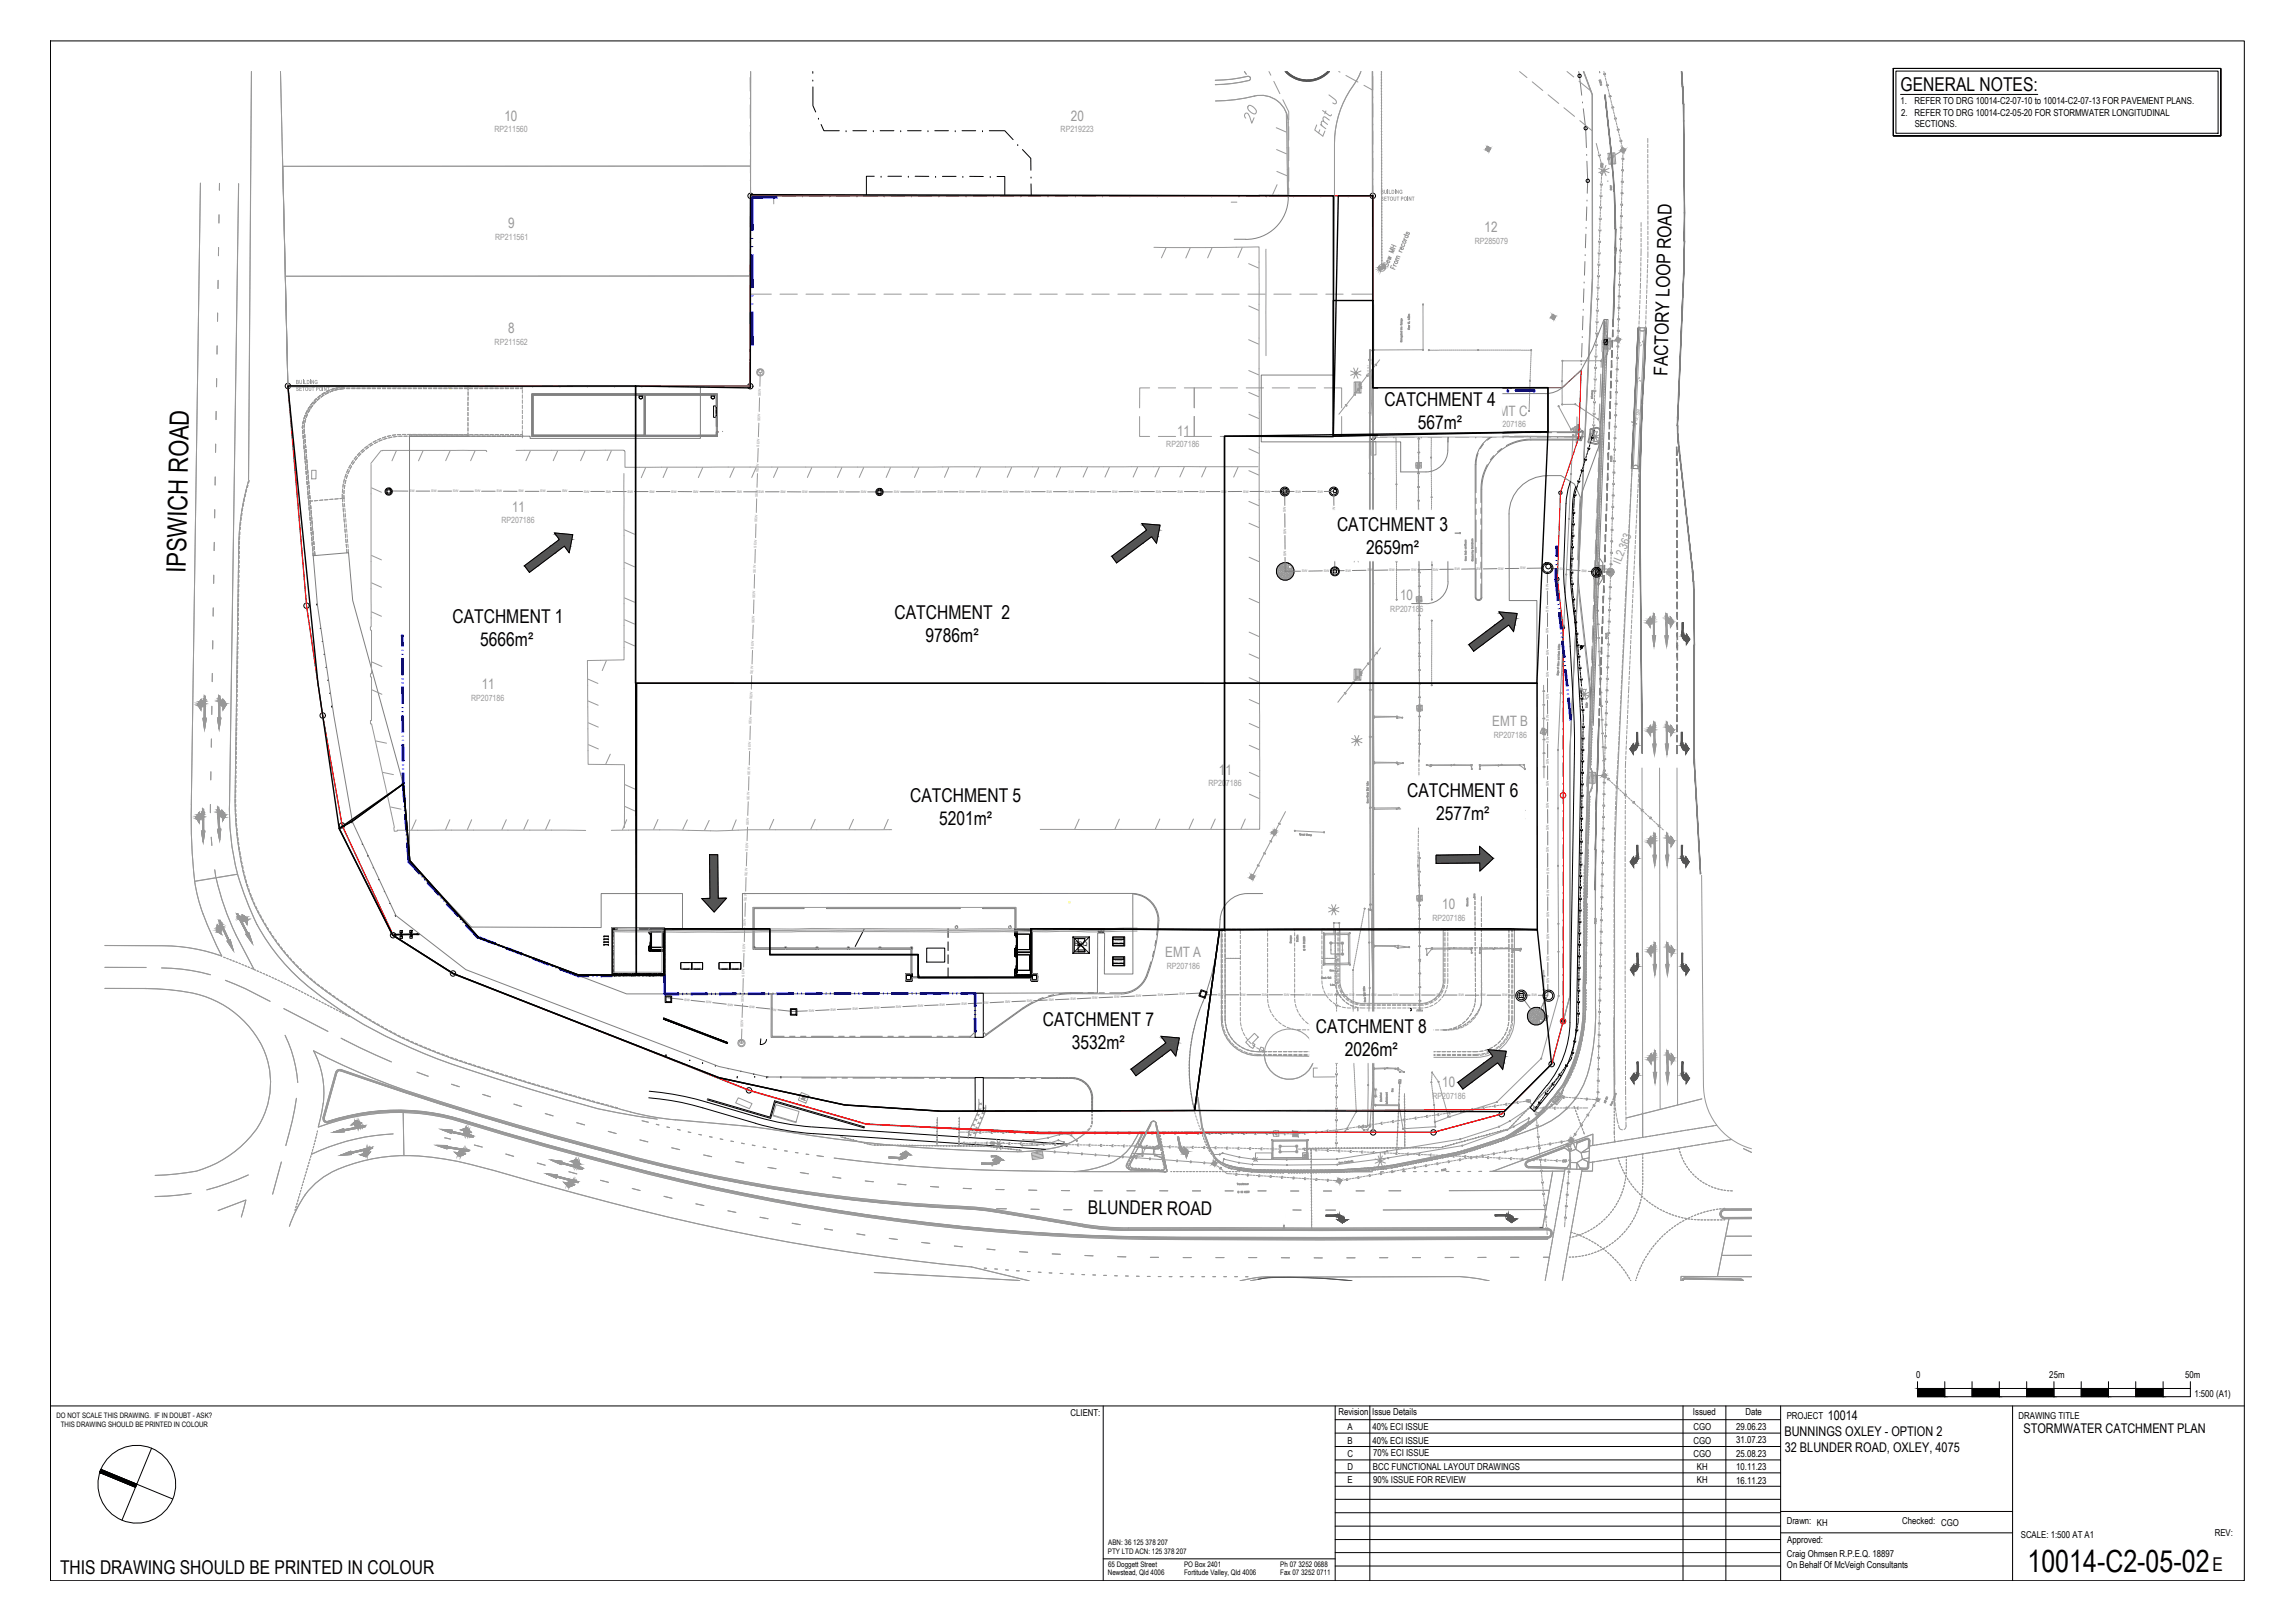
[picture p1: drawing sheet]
<svg xmlns="http://www.w3.org/2000/svg" width="841mm" height="594mm" viewBox="0 0 841 594" stroke-linecap="round" stroke-linejoin="round" font-family="sans-serif">
<defs><g id="words">
<text font-size="11.2" x="743" y="575.7">10014-C2-05-02</text>
<text font-size="9.8" x="68" y="209.8" transform="rotate(-89 68 209.8)">IPSWICH ROAD</text>
<text font-size="8.4" fill="#989898" x="461.4" y="45.9" transform="rotate(-90 461.4 45.9)">20</text>
<g font-size="7">
<text x="696.5" y="33.1">GENERAL NOTES:</text>
<text x="611" y="137.7" transform="rotate(-89 611 137.7)">FACTORY LOOP ROAD</text>
<text x="507.4" y="148.8">CATCHMENT 4</text>
<text x="519.6" y="157.1">567m²</text>
<text x="490" y="194.5">CATCHMENT 3</text>
<text x="500.6" y="202.8">2659m²</text>
<text x="327.8" y="226.7">CATCHMENT 2</text>
<text x="165.8" y="228.3">CATCHMENT 1</text>
<text x="176" y="236.7">5666m²</text>
<text x="339.2" y="235.1">9786m²</text>
<text x="333.5" y="293.8">CATCHMENT 5</text>
<text x="515.7" y="292">CATCHMENT 6</text>
<text x="344.2" y="302.1">5201m²</text>
<text x="526.3" y="300.4">2577m²</text>
<text x="382.2" y="375.8">CATCHMENT 7</text>
<text x="482.2" y="378.3">CATCHMENT 8</text>
<text x="392.8" y="384.2">3532m²</text>
<text x="492.8" y="386.6">2026m²</text>
<text x="398.7" y="444.6" transform="rotate(1 398.7 444.6)">BLUNDER ROAD</text>
<text x="810.8" y="575.2">E</text>
<text x="22" y="576.5">THIS DRAWING SHOULD BE PRINTED IN COLOUR</text>
</g>
<g font-size="5.2" fill="#989898">
<text x="184.9" y="44.3">10</text>
<text x="392.5" y="44.2">20</text>
<text x="186.2" y="83.6">9</text>
<text x="544.1" y="85" transform="rotate(-1 544.1 85)">12</text>
<text x="186.2" y="122">8</text>
<text x="546.4" y="152.3">EMT C</text>
<text x="431.3" y="159.6">11</text>
<text x="187.7" y="187.5" transform="rotate(-1 187.7 187.5)">11</text>
<text x="513.1" y="219.7">10</text>
<text x="176.5" y="252.3">11</text>
<text x="546.9" y="266">EMT B</text>
<text x="446.7" y="283.7">11</text>
<text x="528.5" y="333">10</text>
<text x="427" y="350.5">EMT A</text>
<text x="528.5" y="398.1" transform="rotate(-1 528.5 398.1)">10</text>
</g>
<g font-size="4.9">
<text x="653.9" y="525.9">BUNNINGS OXLEY - OPTION 2</text>
<text x="741.5" y="525">STORMWATER CATCHMENT PLAN</text>
<text x="654" y="531.8">32 BLUNDER ROAD, OXLEY, 4075</text>
</g>
<text font-size="4.8" x="669.9" y="520.1">10014</text>
<text font-size="4.2" fill="#989898" x="593.7" y="206.8" transform="rotate(-68 593.7 206.8)">IL2.363</text>
<g font-size="3.5">
<text x="696.5" y="38.2">1.</text>
<text x="701.6" y="38.2">REFER TO DRG 10014-C2-07-10 to 10014-C2-07-13 FOR PAVEMENT PLANS.</text>
<text x="696.7" y="42.4">2.</text>
<text x="701.6" y="42.4">REFER TO DRG 10014-C2-05-20 FOR STORMWATER LONGITUDINAL</text>
<text x="701.7" y="46.6">SECTIONS.</text>
<text x="702.1" y="504.8">0</text>
<text x="751" y="504.8">25m</text>
<text x="800.7" y="504.8">50m</text>
<text x="804.2" y="511.6">1:500 (A1)</text>
<text x="392.3" y="518.8">CLIENT:</text>
<text x="490.5" y="518.4">Revision</text>
<text x="502.9" y="518.4">Issue Details</text>
<text x="620.4" y="518.4">Issued</text>
<text x="639.6" y="518.4">Date</text>
<text x="654.8" y="519.6">PROJECT</text>
<text x="739.7" y="519.6">DRAWING TITLE</text>
<text x="493.9" y="523.7">A</text>
<text x="502.9" y="523.8">40% ECI ISSUE</text>
<text x="620.6" y="523.7">CGO</text>
<text x="636.2" y="523.7">29.06.23</text>
<text x="493.8" y="533.5">C</text>
<text x="493.9" y="528.7">B</text>
<text x="503" y="528.7">40% ECI ISSUE</text>
<text x="503.2" y="533.4">70% ECI ISSUE</text>
<text x="620.6" y="528.7">CGO</text>
<text x="620.6" y="533.7">CGO</text>
<text x="636.2" y="528.7">31.07.23</text>
<text x="636.2" y="533.7">25.08.23</text>
<text x="493.8" y="538.4">D</text>
<text x="503.1" y="538.4">BCC FUNCTIONAL LAYOUT DRAWINGS</text>
<text x="621.9" y="538.4">KH</text>
<text x="636.2" y="538.4">10.11.23</text>
<text x="493.9" y="543.3">E</text>
<text x="503.2" y="543.3">90% ISSUE FOR REVIEW</text>
<text x="621.9" y="543.3">KH</text>
<text x="636.2" y="543.4">16.11.23</text>
<text x="654.8" y="558.1">Drawn: KH</text>
<text x="697.1" y="558.3">Checked: CGO</text>
<text x="740.5" y="563.2">SCALE: 1:500 AT A1</text>
<text x="811.6" y="562.7">REV:</text>
<text x="655" y="565.1">Approved:</text>
<text x="654.9" y="574.2">On Behalf Of McVeigh Consultants</text>
<text x="654.9" y="570.3">Craig Ohmsen R.P.E.Q. 18897</text>
</g>
<g font-size="3.1" fill="#989898">
<text x="181.2" y="48.5">RP211560</text>
<text x="388.7" y="48.4">RP219223</text>
<text x="181.4" y="87.8">RP211561</text>
<text x="540.4" y="89.2">RP285079</text>
<text x="181.3" y="126.2">RP211562</text>
<text x="547" y="156.5">RP207186</text>
<text x="427.4" y="163.8">RP207186</text>
<text x="183.8" y="191.7">RP207186</text>
<text x="509.5" y="224">RP207186</text>
<text x="172.6" y="256.6">RP207186</text>
<text x="547.4" y="270.2">RP207186</text>
<text x="442.8" y="287.9">RP207186</text>
<text x="524.9" y="337.2">RP207186</text>
<text x="427.6" y="354.8">RP207186</text>
<text x="524.9" y="402.4">RP207186</text>
</g>
<g font-size="2.8">
<text x="406" y="569.2">PTY LTD ACN: 125 378 207</text>
<text x="406.1" y="566">ABN: 36 125 378 207</text>
<text x="406.1" y="573.8">65 Doggett Street</text>
<text x="433.9" y="573.8">PO Box 2401</text>
<text x="469.2" y="573.8">Ph 07 3252 0688</text>
<text x="406" y="577">Newstead, Qld 4006</text>
<text x="433.9" y="577">Fortitude Valley, Qld 4006</text>
<text x="469.2" y="577">Fax 07 3252 0711</text>
</g>
<g font-size="2.7">
<text x="20.7" y="519.5">DO NOT SCALE THIS DRAWING. IF IN DOUBT - ASK?</text>
<text x="22.3" y="522.6">THIS DRAWING SHOULD BE PRINTED IN COLOUR</text>
</g>
<g font-size="2.3" fill="#989898">
<text x="505.9" y="71">BUILDING</text>
<text x="506" y="73.5">SETOUT POINT</text>
<text x="108.4" y="140.7">BUILDING</text>
<text x="108.5" y="143.2">SETOUT POINT</text>
</g>
<text font-size="2.2" x="393.8" y="346.5">BBQ</text>
<text font-size="2.1" fill="#989898" x="600" y="154.1" transform="rotate(-67 600 154.1)">3.98</text>
<g font-size="1.3" fill="#989898">
<text x="278.8" y="145.1" transform="rotate(-88 278.8 145.1)">SEW</text>
<text x="278.5" y="154.3" transform="rotate(-88 278.5 154.3)">SEW</text>
<text x="278.3" y="163.6" transform="rotate(-88 278.3 163.6)">SEW</text>
<text x="278" y="172.8" transform="rotate(-88 278 172.8)">SEW</text>
<text x="277.7" y="182.1" transform="rotate(-88 277.7 182.1)">SEW</text>
<text x="277.5" y="191.3" transform="rotate(-88 277.5 191.3)">SEW</text>
<text x="277.2" y="200.6" transform="rotate(-88 277.2 200.6)">SEW</text>
<text x="276.9" y="209.8" transform="rotate(-88 276.9 209.8)">SEW</text>
<text x="276.7" y="219.1" transform="rotate(-89 276.7 219.1)">SEW</text>
<text x="276.4" y="228.3" transform="rotate(-88 276.4 228.3)">SEW</text>
<text x="276.2" y="237.6" transform="rotate(-88 276.2 237.6)">SEW</text>
<text x="275.9" y="246.8" transform="rotate(-88 275.9 246.8)">SEW</text>
<text x="275.7" y="256.1" transform="rotate(-88 275.7 256.1)">SEW</text>
<text x="275.4" y="265.3" transform="rotate(-88 275.4 265.3)">SEW</text>
<text x="275.1" y="274.6" transform="rotate(-88 275.1 274.6)">SEW</text>
<text x="274.9" y="283.8" transform="rotate(-89 274.9 283.8)">SEW</text>
<text x="274.6" y="293" transform="rotate(-88 274.6 293)">SEW</text>
<text x="274.4" y="302.3" transform="rotate(-88 274.4 302.3)">SEW</text>
<text x="274.1" y="311.5" transform="rotate(-88 274.1 311.5)">SEW</text>
<text x="273.9" y="320.8" transform="rotate(-88 273.9 320.8)">SEW</text>
<text x="273.6" y="330" transform="rotate(-88 273.6 330)">SEW</text>
<text x="273.3" y="339.3" transform="rotate(-88 273.3 339.3)">SEW</text>
<text x="273" y="348.5" transform="rotate(-88 273 348.5)">SEW</text>
<text x="272.8" y="357.8" transform="rotate(-89 272.8 357.8)">SEW</text>
<text x="272.5" y="367" transform="rotate(-88 272.5 367)">SEW</text>
<text x="272.3" y="376.3" transform="rotate(-88 272.3 376.3)">SEW</text>
</g>
<g font-size="1.3" fill="#808080">
<text x="150" y="180.3">SW</text>
<text x="158" y="180.3">SW</text>
<text x="166" y="180.3">SW</text>
<text x="174" y="180.3">SW</text>
<text x="181.9" y="180.3" transform="rotate(1 181.9 180.3)">SW</text>
<text x="189.9" y="180.4">SW</text>
<text x="198" y="180.4">SW</text>
<text x="206" y="180.4">SW</text>
<text x="214" y="180.4">SW</text>
<text x="222" y="180.4" transform="rotate(1 222 180.4)">SW</text>
<text x="230" y="180.4">SW</text>
<text x="238" y="180.5">SW</text>
<text x="246" y="180.5">SW</text>
<text x="254" y="180.5">SW</text>
<text x="262" y="180.5">SW</text>
<text x="270" y="180.5">SW</text>
<text x="278" y="180.6">SW</text>
<text x="286" y="180.6" transform="rotate(1 286 180.6)">SW</text>
<text x="294" y="180.6">SW</text>
<text x="307.5" y="180.6">SW</text>
<text x="315.5" y="180.6">SW</text>
<text x="327.5" y="180.6">SW</text>
<text x="335.5" y="180.6" transform="rotate(-1 335.5 180.6)">SW</text>
<text x="343.5" y="180.6">SW</text>
<text x="351.5" y="180.6">SW</text>
<text x="359.5" y="180.6">SW</text>
<text x="367.5" y="180.6">SW</text>
<text x="375.5" y="180.6">SW</text>
<text x="383.5" y="180.6">SW</text>
<text x="391.5" y="180.6">SW</text>
<text x="399.5" y="180.5">SW</text>
<text x="407.5" y="180.5">SW</text>
<text x="415.5" y="180.5">SW</text>
<text x="423.5" y="180.5">SW</text>
<text x="431.5" y="180.5">SW</text>
<text x="439.5" y="180.5">SW</text>
<text x="447.5" y="180.5">SW</text>
<text x="455.5" y="180.5">SW</text>
<text x="463.5" y="180.5">SW</text>
<text x="474.8" y="180.4">SW</text>
<text x="482.8" y="180.4">SW</text>
<text x="471.3" y="187.7" transform="rotate(-90 471.3 187.7)">SW</text>
<text x="489.3" y="187.6" transform="rotate(-90 489.3 187.6)">SW</text>
<text x="471.3" y="195.7" transform="rotate(-90 471.3 195.7)">SW</text>
<text x="471.3" y="203.7" transform="rotate(-91 471.3 203.7)">SW</text>
<text x="477.1" y="209.6" transform="rotate(-1 477.1 209.6)">SW</text>
<text x="485.1" y="209.5">SW</text>
<text x="493.1" y="209.4" transform="rotate(-1 493.1 209.4)">SW</text>
<text x="501.1" y="209.3" transform="rotate(-1 501.1 209.3)">SW</text>
<text x="509.1" y="209.2">SW</text>
<text x="517.1" y="209.1" transform="rotate(-1 517.1 209.1)">SW</text>
<text x="525.1" y="209">SW</text>
<text x="533.1" y="208.9" transform="rotate(-1 533.1 208.9)">SW</text>
<text x="541.1" y="208.8" transform="rotate(-1 541.1 208.8)">SW</text>
<text x="549.1" y="208.7" transform="rotate(-1 549.1 208.7)">SW</text>
<text x="557.1" y="208.6" transform="rotate(-1 557.1 208.6)">SW</text>
<text x="571.5" y="208.9" transform="rotate(5 571.5 208.9)">SW</text>
<text x="579.5" y="209.5" transform="rotate(5 579.5 209.5)">SW</text>
<text x="567.5" y="216" transform="rotate(-90 567.5 216)">SW</text>
<text x="567.5" y="224" transform="rotate(-90 567.5 224)">SW</text>
<text x="567.5" y="232" transform="rotate(-90 567.5 232)">SW</text>
<text x="567.6" y="240" transform="rotate(-90 567.6 240)">SW</text>
<text x="567.6" y="248" transform="rotate(-90 567.6 248)">SW</text>
<text x="567.6" y="256" transform="rotate(-90 567.6 256)">SW</text>
<text x="567.6" y="264" transform="rotate(-91 567.6 264)">SW</text>
<text x="567.6" y="272" transform="rotate(-90 567.6 272)">SW</text>
<text x="567.6" y="280" transform="rotate(-90 567.6 280)">SW</text>
<text x="567.6" y="288" transform="rotate(-90 567.6 288)">SW</text>
<text x="567.6" y="296" transform="rotate(-90 567.6 296)">SW</text>
<text x="567.6" y="304" transform="rotate(-91 567.6 304)">SW</text>
<text x="567.6" y="312" transform="rotate(-90 567.6 312)">SW</text>
<text x="567.6" y="320" transform="rotate(-90 567.6 320)">SW</text>
<text x="567.6" y="328" transform="rotate(-90 567.6 328)">SW</text>
<text x="567.6" y="336" transform="rotate(-90 567.6 336)">SW</text>
<text x="567.6" y="344" transform="rotate(-90 567.6 344)">SW</text>
<text x="567.6" y="352" transform="rotate(-90 567.6 352)">SW</text>
<text x="400.3" y="366" transform="rotate(-4 400.3 366)">SW</text>
<text x="408.3" y="365.6" transform="rotate(-2 408.3 365.6)">SW</text>
<text x="416.3" y="365.3" transform="rotate(-4 416.3 365.3)">SW</text>
<text x="424.3" y="364.9" transform="rotate(-2 424.3 364.9)">SW</text>
<text x="432.3" y="364.5" transform="rotate(-4 432.3 364.5)">SW</text>
<text x="446.4" y="364.8" transform="rotate(1 446.4 364.8)">SW</text>
<text x="454.4" y="364.8">SW</text>
<text x="462.4" y="364.8">SW</text>
<text x="470.5" y="364.8">SW</text>
<text x="478.5" y="364.8">SW</text>
<text x="486.5" y="364.9">SW</text>
<text x="494.5" y="364.9">SW</text>
<text x="502.5" y="364.9">SW</text>
<text x="510.5" y="364.9">SW</text>
<text x="518.5" y="364.9">SW</text>
<text x="526.5" y="364.9">SW</text>
<text x="534.5" y="364.9">SW</text>
<text x="542.5" y="364.9">SW</text>
<text x="550.5" y="365">SW</text>
<text x="561.2" y="365" transform="rotate(1 561.2 365)">SW</text>
<text x="567.7" y="360" transform="rotate(-90 567.7 360)">SW</text>
<text x="250.7" y="366.6" transform="rotate(6 250.7 366.6)">SW</text>
<text x="258.7" y="367.4" transform="rotate(6 258.7 367.4)">SW</text>
<text x="266.6" y="368.3" transform="rotate(7 266.6 368.3)">SW</text>
<text x="274.6" y="369.2" transform="rotate(6 274.6 369.2)">SW</text>
<text x="282.5" y="370" transform="rotate(6 282.5 370)">SW</text>
<text x="296.4" y="370.7" transform="rotate(-2 296.4 370.7)">SW</text>
<text x="304.4" y="370.3" transform="rotate(-2 304.4 370.3)">SW</text>
<text x="312.4" y="370" transform="rotate(-2 312.4 370)">SW</text>
<text x="320.3" y="369.6" transform="rotate(-2 320.3 369.6)">SW</text>
<text x="328.3" y="369.2" transform="rotate(-2 328.3 369.2)">SW</text>
<text x="336.3" y="368.9" transform="rotate(-2 336.3 368.9)">SW</text>
<text x="344.3" y="368.5" transform="rotate(-2 344.3 368.5)">SW</text>
<text x="352.3" y="368.1" transform="rotate(-2 352.3 368.1)">SW</text>
<text x="360.3" y="367.8" transform="rotate(-2 360.3 367.8)">SW</text>
<text x="368.3" y="367.4" transform="rotate(-2 368.3 367.4)">SW</text>
<text x="376.3" y="367.1" transform="rotate(-2 376.3 367.1)">SW</text>
<text x="384.3" y="366.7" transform="rotate(-2 384.3 366.7)">SW</text>
<text x="392.3" y="366.4" transform="rotate(-2 392.3 366.4)">SW</text>
</g>
<text font-size=".8" fill="#989898" x="501.6" y="137.6" transform="rotate(-90 501.6 137.6)">Block wall</text>
<g font-size=".6">
<text x="408" y="345.3">PICNIC TABLE</text>
<text x="408.5" y="344.7">OUTDOOR</text>
<text x="408" y="352.6">PICNIC TABLE</text>
<text x="408.5" y="352">OUTDOOR</text>
<text x="250" y="354.9">GAS CAGE</text>
<text x="254" y="354.9">GAS CAGE</text>
<text x="264" y="354.9">GAS CAGE</text>
<text x="268" y="354.9">GAS CAGE</text>
</g>
<g font-size=".4">
<text x="403.3" y="340.5" transform="rotate(180 403.3 340.5)">BIN</text>
<text x="404.4" y="340.5" transform="rotate(180 404.4 340.5)">BIN</text>
<text x="404.5" y="340.9" transform="rotate(180 404.5 340.9)">120L 120L</text>
</g>
</g></defs>
<!-- layer: ARCH_MODEL|21010 GROUND FLOOR MASTER PLAN$0$SLAB -->
<path d="M316.7 340.4l-3.3 6.3M339.6 347.3h6.6v5.1h-6.6zM347.4 340.1v3.3M347.4 345v3.1M347.4 349.7v3.2M347.4 354.5v3.2" fill="none" stroke="#000" stroke-width=".37"/>
<!-- layer: ARCH_MODEL|21010 GROUND FLOOR MASTER PLAN$0$S-COLS-HDLN -->
<path d="M164.4 142l.7 .6M391.7 330.3h.1M392.1 330.3h.1" fill="none" stroke="#ff0" stroke-width=".37"/>
<g fill="none" stroke="#989898" stroke-width=".37">
<path d="M92.1 26.2l-1 149.6 1.1-149.6M456.1 26.2l.6 1M457.3 28l.6 .1 .3 .5M457.6 29.5a56.3 56.3 0 0 1-12.2 1.5M457.6 29.5a56.2 56.2 0 0 1-12.3 1.5M458.2 28.5h.1M458.2 28.5l-.1 .6-.4 .4M458.2 28.5l-.3-.4-.6-.1a55 55 0 0 1-12 1.4M459.6 35.2a59.9 59.9 0 0 1-14.2 1.8M459.6 35.2a10 10 0 0 1 12.5 9.7v26.8l-.1-26.8M586.1 26.2l.1 .4M73.4 67.1l-3.3 227.8"/>
<path d="M80.3 78.7l-.1 3M80.4 67.1v2.6M87.4 67.3l-3.3 225.6M87.5 67.3l-3.3 225.6a92.3 92.3 0 0 0 2.9 27.3M489 71.7v-19.2a37 37 0 0 1 8-22.8l1.7-3.5-1.7 3.5a37.4 37.4 0 0 0-8 22.8v19.2M503 71.7v.8M503 73.1v.6M503 74.3v.6M503 75.5v.6M503 76.7v.6M503 77.9v.6M503 79.1v.6"/>
<path d="M80.1 90.6v3.1M503 80.3v.6M503 81.5v.6M503 82.7v.6M503 83.9v.6M503 85.1v.6M503 86.3v.6M503 87.5v.6M503 88.7v.6M503 89.9v.6M503 91.1v.6M503 92.3v.6"/>
<path d="M503 93.5v.6M503 94.7v.6M503 95.9v.6M503 97.1v.6M503 98.3v.6M503 99.5v.6M79.8 114.6l-.1 3.1M79.9 102.7v3M503 100.7v.6M503 101.9v.6M503 103.1v.6M503 104.3v.6"/>
<path d="M503 105.5v.6M503 106.7v.6M503 107.9v.6M503 109.1v.6M503 110.3v.6M503 111.5v.6M503 112.7v.6M503 113.9v.6M503 115.1v.6M503 116.3v.6M503 117.5v.6M503 118.7v.6"/>
<path d="M503 119.9v.6M79.4 138.7l-.1 3M79.4 138.6v3M79.5 126.7v3M79.6 126.7l-.1 3M503 121.1v.6M503 122.3v.6M503 123.5v.6M503 124.7v.6M503 125.9v.6M503 127.1v.6M503 128.3v.6"/>
<path d="M503.1 129.5v.6M503.1 130.7v.6M503.1 131.9v.6M503.1 133.1v.6M503.1 134.3v.6M503.1 135.5v.6M503.1 136.7v.6M503.1 137.9v.6M503.1 139.1v.6M79.2 150.7v3M105.5 141.4v.4M105.6 142.4l.1 .6"/>
<path d="M105.7 143.6v.6M105.8 144.8l.1 .6M105.9 146l.1 .6M106 147.2v.6M106.1 148.4l.1 .6M106.2 149.6l.1 .6M106.3 150.8v.6M106.4 152l.1 .6M106.5 153.2l.1 .6M106.6 154.4l.1 .6M106.7 155.6l.1 .6M106.8 156.8v.6"/>
<path d="M106.9 158l.1 .6M107 159.2l.1 .6M503.1 140.3v.6M503.1 141.5v.6M503.1 142.7v.6M503.1 143.9v.6M503.1 145.1v.6M503.1 146.3v.6M503.1 147.5v.6M503.1 148.7v.6M503.1 149.9v.6M503.1 151.1v.6"/>
<path d="M503.1 152.3v.6M503.1 153.5v.6M503.1 154.7v.6M503.1 155.9v.6M503.1 157.1v.6M503.1 158.3v.6M503.1 159.5v.6M78.9 174.7l-.1 3M79 162.6v3.1M90.3 179.1l-.4 1.5M90.3 179.1l-.4 1.4M90.3 179.8l-.2 .1"/>
<path d="M90.4 179.4l-.2 .1M90.7 178.5l-.2 .1M90.8 177.4l-.5 1.4 .4-1.4M90.8 178.1l-.2 .1M90.9 177.8h-.2h.2M91 176.8h.2l-.3 .1M91 176.3l-.2 .9M91.1 176.2l-.3 .9M91.1 176.1h.3h-.3M91.3 176.4l-.2 .1M107.1 160.4l.1 .6M107.2 161.5l.1 .7"/>
<path d="M107.3 162.8l.1 .6M107.4 164l.1 .5M107.5 165.1l.1 .6M107.6 166.3l.1 .7M107.7 167.6l.1 .5M107.8 168.7l.1 .6M107.9 169.9l.1 .6M108 171.1l.1 .6M108.1 172.3l.1 .6M108.2 173.5l.1 .6M108.3 174.7l.1 .6M108.4 175.9l.1 .6"/>
<path d="M108.5 177.1l.1 .6M108.6 178.3l.1 .6M108.8 179.5v.6M503.1 160.7v.6M503.1 161.9v.6M503.1 163.1v.6M503.1 164.3v.6M503.1 165.5v.6M503.1 166.7v.6M503.1 167.9v.6M503.1 169.1v.6M503.1 170.3v.6"/>
<path d="M503.1 171.5v.6M503.1 172.7v.6M503.1 173.9v.6M503.1 175.1v.6M503.1 176.3v.6M503.1 177.5v.6M503.1 178.7v.6M503.1 179.9v.6M78.5 198.6v3M78.5 198.7l-.1 3M78.7 186.6v3.1M87.5 199.8v1.6"/>
<path d="M87.5 198.1v1.5M87.6 196.3l-.1 1.6M87.7 194.6l-.1 1.5M87.8 194.3l.1-1.4-.2 1.5M87.8 195.4l.1-.1-.2 .2M87.8 198.8l-.2 .1 .2-.1M87.8 199.1l-.2 .2M87.8 198.4l-.2 .1 .2-.1M87.8 197.4l-.2 .2M87.8 197l-.1 .1M87.8 197.4l-.2 .1M87.9 196.6l-.2 .2 .1-.1"/>
<path d="M87.9 192.6l.2-1.5-.2 1.5M87.9 195.7l-.2 .1M88 194.9l-.2 .1 .1-.1M88.1 193.9l-.3 .1M88.1 190.8l.2-1.4-.2 1.5M88.1 191.5l.2-.1-.2 .2M88.1 193.2l-.2 .1M88.1 193.5v.1M88.2 191.8l-.1 .1M88.2 192.2l-.2 .1M88.3 189.8l.2-.1-.2 .2M88.4 190.5l-.2 .1"/>
<path d="M88.4 190.1l-.2 .1M88.5 187.6l-.2 1.5M88.6 187.4l.2-1.5-.2 1.5M88.6 188.7l-.2 .1M88.7 188.3l-.2 .1M88.7 186.7l.2-.1-.2 .1M88.7 188l-.2 .1M88.8 186.4l.2-.2-.2 .2M88.9 185.6l.2-1.4-.2 1.5M88.9 187l-.3 .1M89.2 185.3l-.2 .1M89.2 184.9l-.2 .1"/>
<path d="M89.3 184.5l-.2 .1M89.3 184.6l-.2 .1M89.5 182.5l-.3 1.4 .3-1.4M89.5 183.6h-.2M89.5 183.2l-.1 .1M89.6 183.2l-.2 .1M89.6 182.8l-.2 .1M89.9 180.8l-.4 1.4M89.9 181.9l-.2 .1M90 181.5l-.3 .1M90 181.1l-.2 .1M90.3 180.1l-.3 .2"/>
<path d="M108.8 180.7l.1 .6M108.9 181.9l.1 .6M109.1 183.1v.6M109.1 184.3l.1 .6M109.3 185.5v.6M109.3 186.7l.1 .6M109.4 187.9l.1 .6M109.6 189.1v.6M109.6 190.2l.1 .6M109.7 191.5l.1 .6M109.9 192.7v.6M109.9 193.8l.1 .6"/>
<path d="M110.1 195v.6M110.2 196.3v.5M110.2 197.4l.1 .6M110.4 198.6v.6M110.4 199.8l.1 .6M503.1 181.1v.6M503.1 182.3v.6M503.1 183.5v.6M503.1 184.7v.6M503.1 185.9v.6M503.1 187.1v.6M503.1 188.3v.6"/>
<path d="M503.1 189.5v.6M503.1 190.7v.6M503.1 191.9v.6M503.1 193.1v.6M503.1 194.3v.6M503.1 195.5v.6M503.1 196.7v.6M503.1 197.9v.6M503.1 199.1v.6M78.3 210.7v3M78.4 210.7l-.1 3M87.2 219.1v1.5"/>
<path d="M87.2 217.3v1.6M87.3 213.6v-1.5v1.5M87.3 215.3v-1.5l-.1 1.5M87.3 215.6l-.1 1.5v-1.5M87.3 218.1l.2-.1-.2 .2M87.3 218.5l.2-.1-.2 .2M87.3 219.9l.2-.1-.3 .1M87.3 210.3v1.6M87.4 206.9v1.5M87.4 208.6l-.1 1.5M87.4 205.1v1.5v-1.5M87.5 201.6v1.5"/>
<path d="M87.5 203.3l-.1 1.6M87.5 206.2l.2-.1-.2 .2M87.5 207.3l.2-.2-.2 .2M87.5 219.4l-.2 .1M87.5 204.1l.2-.1-.2 .2M87.5 205.5l.2-.1-.2 .2M87.5 215.9l-.2 .2M87.5 216.3l-.2 .1M87.5 216.6l-.2 .1h.2M87.5 217.6l-.2 .2M87.5 202l.2-.1-.2 .2M87.5 202.4l.2-.1-.2 .1"/>
<path d="M87.5 202.8l.2-.2-.2 .2M87.5 213.1l-.1 .2M87.5 214.1l-.1 .1M87.5 214.5l-.2 .2M87.5 214.9l-.2 .1M87.5 214.2l-.2 .1M87.6 210.7l-.2 .1 .2-.1M87.6 211l-.2 .1M87.6 211.4l-.2 .1 .2-.1M87.6 212.4l-.2 .1 .1-.1M87.6 212.8l-.2 .1 .1-.1M87.6 209.3l-.2 .1"/>
<path d="M87.6 211.1l-.2 .1M87.6 207.5l-.1 .1h.1M87.6 207.9l-.1 .1M87.6 208.9l-.2 .1M87.6 209.6l-.2 .2 .2-.1M87.6 207.9l-.2 .2M87.7 204.4l-.2 .2M87.7 205.8l-.2 .1M87.7 203.6l-.2 .2M87.8 200.2l-.3 .1M87.8 200.5l-.3 .1M87.8 200.9l-.3 .1 .2-.1"/>
<path d="M110.6 201v.6M110.7 202.2v.6M110.7 203.4l.1 .6M110.9 204.6v.6M111 205.8v.6M111.1 207v.6M111.2 208.2v.6M111.3 209.4v.6M111.4 210.6v.6M111.5 211.8v.6M111.5 213l.1 .6M111.7 214.2v.6"/>
<path d="M111.8 215.4v.6M111.9 216.6v.6M112 217.8v.6M112.1 218.9v.6M503.1 200.3v.6M503.1 201.5v.6M503.1 202.7v.6M503.1 203.9v.6M503.1 205.1v.6M503.1 206.3v.6M503.1 207.5v.6M503.1 208.7v.6"/>
<path d="M503.1 209.9v.6M503.1 211.1v.6M503.1 212.3v.6M503.1 213.5v.6M503.1 214.7v.6M503.1 215.9v.6M503.1 217.1v.6M503.1 218.3v.6M503.1 219.5v.6M78 234.7l-.1 3M78.1 222.6v3.1M86.9 238.4v1.5"/>
<path d="M87 236.6l-.1 1.5 .1-1.5M87 233.1v1.5M87 234.8v1.5M87 237.7l.2-.1-.2 .2M87 232.8v-1.4v1.5M87 236l.2-.1-.2 .2M87 237l.2-.1-.2 .2M87 237.4l.2-.1-.2 .1M87.1 229.6l-.1 1.5M87.1 227.8v1.6M87.1 232.1l.2-.1-.2 .2M87.1 234.3l.1-.2-.2 .2"/>
<path d="M87.1 224.4v1.4M87.1 226.1v1.5M87.1 231.8l.2-.2-.2 .2M87.2 222.6l-.1 1.5M87.2 239l-.2 .2M87.2 239.4l-.2 .2M87.2 238.7l-.2 .1M87.2 220.8v1.5v-1.4M87.2 223.4l.2-.1-.2 .1M87.2 225.1l.2-.1-.2 .2M87.2 238.6l-.2 .2M87.2 222l.2-.1-.2 .1"/>
<path d="M87.2 223l.2-.1-.2 .2M87.2 233.4l-.1 .2M87.2 233.8l-.1 .1M87.2 235.1l-.2 .2M87.2 235.5l-.2 .1M87.3 220.3l.2-.2-.3 .2M87.3 230.3l-.2 .1M87.3 230.6l-.2 .2M87.3 232.4l-.2 .1 .1-.1M87.3 229.9l-.2 .1M87.3 228.1l-.1 .2 .1-.1M87.3 228.5l-.1 .1h.1"/>
<path d="M87.3 228.9l-.1 .1 .1-.1M87.3 226.8l-.1 .1M87.3 227.2l-.1 .1M87.4 224.6l-.2 .2M87.4 225.4l-.2 .1M87.4 226.4l-.2 .1 .2-.1M87.4 226.8l-.2 .1M87.4 227.1l-.2 .1M87.4 225.4l-.2 .2M87.4 223.6l-.2 .2M87.4 221.2l-.2 .1M87.5 221.1l-.3 .2"/>
<path d="M87.5 221.5l-.1 .1M112.2 220.2v.6M112.3 221.4l.1 1.2M112.5 223.2l.1 .6M112.7 224.4l.1 .6M112.9 225.6v.6M113 226.8l.1 .6M113.2 228l.1 .6M113.4 229.2l.1 .5M113.6 230.3l.1 .6M113.7 231.5l.1 .7M113.9 232.7l.1 .6"/>
<path d="M114.1 233.9l.1 .6M114.3 235.1v.6M114.4 236.3l.1 .6M114.6 237.5l.1 .6M114.8 238.7l.1 .6M115 239.9l.1 .6M503.1 220.7v.6M503.1 221.9v.6M503.1 223.1v.6M503.1 224.3v.6M503.1 225.5v.6M503.1 226.7v.6"/>
<path d="M503.1 227.9v.6M503.1 229.2v.5M503.1 230.3v.6M503.1 231.5v.6M503.1 232.7v.6M503.1 233.9v.6M503.1 235.1v.6M503.1 236.3v.6M503.1 237.5v.6M503.1 238.7v.6M503.1 239.9v.6M604.7 226l.1 .8 .9-.6 .2-1.4h.4v8h.4l-.6 4-.6-4h.4v-5.4l-1.2 1.2v1.2l-1.2-2z"/>
<path d="M610.5 224.8h.4l.2 1.4 1 .6v-.8l1.2 1.8-1.2 2v-1.2l-1.2-1.2v5.4h.4l-.6 4-.6-4h.4zM73.7 256.2v.8l.5-.1 .6-.9 .1-1h.4l-.1 8.1h.4l-.6 3.9-.6-3.9h.4l.1-5.5-1.2 1.2-.1 1.2-1.1-2zM73.7 256.2v.8l.6-.2 .5-.7 .1-1h.4l-.1 8h.4l-.7 4-.5-4h.4v-5.4l-1.2 1.2v1.2l-1.2-2zM77.6 258.7v3M77.8 246.6v3.1M80.1 255h.5v1l.3 .6 .8 .4v-.8l1.2 1.8-1.2 2v-1.2l-1.2-1.2v5.4h.4l-.6 4-.6-4h.4zM80.2 254.9h.4v1.1l.3 .5 .8 .5v-.8l1.2 1.8-1.2 1.9v-1.2l-1.1-1.1-.1 5.4h.4l-.6 4-.6-4h.4zM86.6 259.3v1.6M86.7 257.6l-.1 1.5M86.7 254.1v1.5v-1.5M86.7 255.8v1.5v-1.4M86.7 258l.2-.1-.2 .2"/>
<path d="M86.7 250.6v1.5M86.7 252.3v1.6M86.8 248.9l-.1 1.5M86.8 247.1v1.5M86.8 248.8v1.5M86.8 254.9l.2-.1-.3 .1M86.8 246.8v-1.5v1.5M86.8 250l.2-.1-.2 .2M86.8 251.8l.2-.2-.2 .2M86.9 243.6l-.1 1.5M86.9 241.8v1.6M86.9 247.9l.1-.1-.1 .1"/>
<path d="M86.9 259.6l-.2 .2M86.9 258.7l-.2 .1M86.9 240.1v1.5M86.9 245.7l.2-.1-.2 .2M86.9 256.5l-.2 .2M86.9 256.9l-.2 .1M86.9 258.3l-.2 .1M86.9 258.6l-.2 .1M87 240.9l.2-.2-.2 .2M87 241.3l.2-.2-.2 .2M87 243l.1-.1-.2 .1M87 253.4l-.2 .1"/>
<path d="M87 254.4l-.2 .1M87 255.1l-.3 .2M87 256.1l-.3 .1M87 252.7l-.2 .1M87 253.1l-.2 .1M87 240.5l.2-.1-.2 .1M87 250.9l-.2 .1M87 251.2l-.2 .2M87 252.6l-.2 .2M87 253l-.2 .1M87 251.3l-.2 .1M87 248.1v.1"/>
<path d="M87 249.1l-.2 .2M87 249.5l-.2 .1M87.1 246l-.2 .1M87.1 246.4l-.2 .1 .2-.1M87.1 247.4l-.2 .1 .1-.1M87.1 243.9l-.2 .2M87.1 246l-.2 .2M87.1 242.1l-.1 .2M87.1 242.5l-.1 .1M87.1 243.9l-.2 .1M87.1 244.3l-.2 .1 .2-.1M87.1 244.6l-.2 .2 .2-.1"/>
<path d="M87.1 242.6l-.1 .1M115.1 241l.1 .6M115.3 242.2l.1 .6M115.5 243.4l.1 .6M115.7 244.6v.6M115.8 245.8l.1 .6M116 247l.1 .6M116.2 248.2v.6M116.4 249.3l.1 .6M116.5 250.5l.1 .6M116.7 251.7l.1 .6M116.9 252.9l.1 .6"/>
<path d="M117.1 254.1v.6M117.2 255.3l.1 .6M117.4 256.5l.1 .6M117.6 257.7v.6M117.7 258.9l.2 .6M503.1 241.1v.6M503.1 242.3v.7M503.1 243.5v.6M503.1 244.7v.6M503.1 245.9v.6M503.1 247.1v.6M503.1 248.3v.6"/>
<path d="M503.1 249.5v.6M503.1 250.7v.6M503.1 251.9v.6M503.1 253.1v.6M503.1 254.3v.6M503.1 255.5v.6M503.1 256.8v.5M503.1 257.9v.6M503.1 259.1v.6M77.5 270.6l-.1 3.1M86.3 278.6v1.5M86.4 276.8v1.5"/>
<path d="M86.4 278.6l-.1 1.5M86.4 275.1v1.5M86.4 269.9v1.5M86.4 271.6v1.4M86.4 271.6v1.5M86.4 273.3v1.5v-1.5M86.4 275.5l.3-.1-.3 .1M86.4 277.6l.2-.1-.2 .2M86.5 268.1v1.5M86.5 269.8l-.1 1.5M86.5 266.3v1.5M86.5 264.6v1.5"/>
<path d="M86.5 271l.2-.1-.2 .2M86.6 264.3v-1.5l-.1 1.6M86.6 264.6l-.1 1.5M86.6 268.9l.1-.1-.2 .1M86.6 279.6l-.2 .1M86.6 279.7l-.2 .1M86.6 261.1v1.5M86.6 277.1l-.2 .2M86.6 277.9l-.2 .1M86.6 278.9l-.2 .1 .2-.1M86.6 279.3l-.2 .1 .2-.1M86.6 275.8l-.2 .1"/>
<path d="M86.7 261.5l.2-.1-.2 .1M86.7 273.6l-.2 .2M86.7 274l-.2 .2M86.7 274.4l-.2 .1M86.7 275.8l-.3 .1M86.7 276.1l-.3 .2 .2-.1M86.7 274.1l-.2 .1M86.7 274.4l-.3 .1M86.7 271.9l-.2 .1 .2-.1M86.7 272.2l-.2 .2M86.7 272.6l-.2 .2M86.7 270.6l-.2 .1"/>
<path d="M86.7 268.4l-.1 .2M86.7 269.1l-.1 .1M86.7 270.1l-.2 .2 .2-.1M86.7 270.5l-.2 .1M86.7 269.2l-.2 .1M86.8 265.3l-.2 .1M86.8 265.6l-.2 .2M86.8 266.6l-.2 .2M86.8 267l-.2 .1 .1-.1M86.8 267.4l-.2 .1M86.8 262.1l-.1 .2 .1-.1M86.8 263.1l-.1 .2"/>
<path d="M86.8 263.5l-.1 .2M86.8 263.9l-.2 .1 .2-.1M86.8 264.9l-.2 .1 .2-.1M86.8 261.8l-.1 .1M86.8 263.2l-.2 .1M86.8 263.6l-.2 .1M86.9 260l-.2 .1M86.9 260.4l-.2 .1 .2-.1M86.9 261.7l-.2 .2M86.9 260.1l-.2 .1M117.9 260.1l.1 .5M118.1 261.2l.2 1.2"/>
<path d="M118.4 263l.1 .6M118.6 264.2l.1 .6M118.8 265.3l.1 .6M119 266.5l.1 .6M119.2 267.7l.1 .6M119.4 268.9l.1 .6M119.6 270l.1 .6M119.8 271.2l.1 .6M120.1 272.4v.6M120.3 273.6l.1 .6M120.5 274.8l.1 .6M120.7 276l.1 .6"/>
<path d="M120.9 277.2l.1 .5M121.1 278.3l.1 .6M121.3 279.5l.1 .6M503.1 260.3v.6M503.1 261.5v.6M503.1 262.7v.6M503.1 263.9v.6M503.1 265.1v.6M503.1 266.3v.6M503.1 267.5v.6M503.1 268.7v.6M503.1 269.9v.7"/>
<path d="M503.1 271.1v.6M503.1 272.3v.6M503.1 273.5v.7M503.1 274.7v.6M503.1 275.9v.6M503.1 277.1v.6M503.1 278.3v.6M503.1 279.5v.6M604.9 265.7v.8l.6-.3 .5-.7v-1h.5v8h.4l-.6 4-.6-4h.4v-5.4l-1.2 1.2v1.2l-1.2-2zM610.7 264.5h.3l.1 1 .3 .6 .9 .4v-.8l1.2 1.8-1.2 2v-1.2l-1.3-1.2 .1 5.4h.4l-.6 4-.6-4h.4zM70.1 294.8a200.1 200.1 0 0 0 1.2 28M70.1 294.9a200.1 200.1 0 0 0 1.2 27.9"/>
<path d="M73 297.6v.8l.7-.3 .5-.7v-1h.4v8h.5l-.6 4-.7-4h.5v-5.4l-1.3 1.2v1.2l-1.2-2zM73 297.6v.8l.7-.2 .5-.8v-1h.4v8h.5l-.6 4-.7-4h.5l-.1-5.4-1.2 1.2v1.2l-1.2-2zM77.1 294.6v3v-2.9M77.3 282.7l-.1 3M79.7 295.7h.4l.1 1.1 .4 .5 .8 .3v-.8l1.3 1.8-1.1 2.1-.1-1.2-1.3-1.2 .3 5.4h.4l-.4 4-.8-3.9 .4-.1zM79.8 295.7h.3l.1 1 .4 .6 .8 .3v-.8l1.3 1.8-1.1 2-.1-1.2-1.2-1.1 .2 5.4h.4l-.4 4-.8-4h.4zM86.1 292.6v1.4v-1.4M86.1 294.3l.1 1.6M86.2 296.1v1.5zM86.2 287.4v1.4M86.2 289.1v1.5M86.2 289.1l-.1 1.5"/>
<path d="M86.2 290.8l-.1 1.5v-1.4M86.2 293l.2-.1-.2 .1M86.2 287.3v1.5M86.2 285.6v1.5M86.2 291.3l.2-.2-.2 .2M86.2 293.4l.2-.2-.2 .2M86.2 293.8l.2-.2-.2 .2M86.2 295.1l.2-.1-.2 .2M86.3 282.1v1.5M86.3 283.8l-.1 1.6M86.3 288.5l.1-.1-.1 .1M86.3 289.5l.1-.1-.2 .2"/>
<path d="M86.3 295.5l.1-.1-.2 .1M86.3 281.8v-1.4v1.5M86.3 286.8l.2-.2-.2 .2M86.4 299.3l-.2-1.5 .1 1.5M86.4 298.2l.1-.1-.2 .2M86.4 299.6v1.5M86.4 291.5l-.2 .2M86.4 291.9l-.2 .1M86.4 291.9l-.2 .2M86.4 294.7l-.2 .1M86.4 296.4l-.2 .1M86.4 289.8l-.2 .1"/>
<path d="M86.4 290.2h.1M86.4 294.6l-.2 .2M86.4 296.8l-.1 .1M86.4 300l.2-.2-.2 .3M86.5 285.9l-.2 .1 .2-.1M86.5 286.3l-.2 .1M86.5 287.6l-.1 .1M86.5 288l-.2 .1M86.5 297.1l-.2 .2M86.5 282.4l-.1 .1M86.5 282.7l-.1 .2M86.5 283.1l-.1 .2"/>
<path d="M86.5 284.1l-.2 .2M86.5 284.5l-.2 .1M86.5 284.9l-.2 .1M86.5 298.5l-.1 .1 .1-.1M86.5 283.2l-.2 .1M86.6 280.6l-.2 .2 .2-.1M86.6 281l-.2 .1h.2M86.6 281.4l-.2 .2M86.6 298.9l-.2 .1 .2-.1M121.5 280.7l.1 .6M121.7 281.9l.1 .5M121.9 283l.1 .6"/>
<path d="M122.1 284.2l.2 .6M122.3 285.4l.1 .6M122.6 286.6v.6M122.8 287.8l.1 .6M123 289l.1 .6M123.2 290.2l.1 .5M123.4 291.3l.1 .6M123.6 292.5l.1 .6M123.8 293.7l.1 .6M124 294.9l.1 .5M124.2 296l.1 .6M124.4 297.2l.1 .6"/>
<path d="M124.6 298.4l.2 .6M124.8 299.6l.2 .6M503.1 280.7v.6M503.1 281.9v.6M503.1 283.1v.6M503.1 284.4v.5M503.1 285.5v.6M503.1 286.7v.6M503.1 288v.5M503.1 289.1v.6M503.1 290.3v.6M503.1 291.5v.6"/>
<path d="M503.1 292.7v.6M503.1 293.9v.6M503.1 295.1v.6M503.1 296.3v.6M503.1 297.5v.7M503.1 298.7v.6M503.1 299.9v.6M601.7 281.3l.3 135.3-.1-9M608.2 281.3l.2 125M614.6 281.3l.2 123.4M77.4 306.6l.2 3zM78.7 318.6l.4 2.5"/>
<path d="M78.7 318.6l.3 2.5M86.4 301.3l.2 1.5M86.4 301.4l.2 1.5M86.7 300.2l-.2 .2M86.7 300.6l-.2 .2M86.7 300.3l-.3 .1M86.7 301.6l-.2 .2M86.7 302l-.1 .2M86.7 304.5l-.1-1.4 .1 1.5M86.8 302.3l-.2 .2M86.9 303.3l-.2 .2 .2-.1M86.9 306.3l-.1-1.5 .1 1.5"/>
<path d="M86.9 303.7l-.2 .2M87 304.1l-.2 .1 .2-.1M87 305.1l-.1 .2M87.1 305.4l-.2 .2 .2-.1M87.1 305.8l-.1 .2 .1-.1M87.1 308l-.1-1.5 .1 1.6M87.2 308.3l.2 1.5M87.2 306.8l-.2 .2M87.3 307.2l-.2 .1M87.3 307.6l-.1 .2M87.4 310l.2 1.5zM87.5 308.5l-.2 .2"/>
<path d="M87.5 308.6l-.2 .1M87.5 308.9l-.2 .2M87.5 309.3l-.1 .2M87.6 311.1l.2-.1-.2 .2M87.7 310.3l-.2 .2M87.7 311.7l.2 1.6M87.8 310.6l-.1 .1M87.9 312.5l.2-.1-.2 .1M87.9 312.9l.2-.1-.2 .1M88 312l-.2 .2M88.2 314.9l-.2-1.4 .2 1.5M88.3 315.2l.3 1.5"/>
<path d="M88.3 313.7l-.2 .2M88.3 313.8l-.2 .1M88.3 314.1l-.1 .1M88.4 314.5l-.2 .2M88.6 315.4l-.2 .2M88.6 315.8h.1M88.6 316.9l.3 1.4-.3-1.4M88.7 316.2l-.1 .2M88.9 317.7l.1-.2-.1 .2M88.9 317.2l-.1 .2M89 318.6l.3 1.5zM89.1 317.9h.1"/>
<path d="M89.2 319.4l.2-.2-.2 .2M89.2 318.9l-.1 .2M89.3 318.9l-.2 .1M89.5 319.6l-.2 .1M89.5 319.6l-.2 .2M125.1 300.8l.1 .6M125.3 302l.4 1.1M125.9 303.7l.3 .5M126.4 304.7l.3 .6M127 305.8l.2 .6M127.5 306.9l.2 .6M128 308l.2 .5"/>
<path d="M128.5 309.1l.2 .5M129 310.2l.2 .5M129.5 311.3l.3 .5M130 312.3l.3 .6M130.5 313.4l.3 .6M131 314.5l.3 .5M131.5 315.6l.3 .5M132 316.7l.3 .5M132.5 317.8l.3 .5M133 318.9l.3 .5M133.5 320l.3 .5M503.1 301.1v.7"/>
<path d="M503.1 302.3v.6M503.1 303.5v.6M503.1 304.7v.7M503.1 305.9v.6M503.1 307.1v.6M503.1 308.3v.6M503.1 309.5v.6M503.1 310.7v.6M503.1 311.9v.6M503.1 313.1v.6M503.1 314.3v.6M503.1 315.6v.5"/>
<path d="M503.1 316.7v.6M503.1 317.9v.6M503.1 319.2v.5M580.6 319.4v.7M580.6 316.9v.8M580.6 318.2v.7v-.6M604.9 306.4l.1 .8 .8-.4 .3-.6v-1h.5v8h.4l-.6 4-.7-4h.5v-5.4l-1.3 1.2v1.2l-1.1-2zM610.7 305.2h.4l.1 1 .3 .6 .9 .4v-.8l1.1 1.8-1.1 2v-1.2l-1.3-1.2 .1 5.4h.3l-.5 4-.6-4h.3zM71.3 322.8l1.1 5.5 2 6.5M71.3 322.8l1.1 5.6 2 6.4M74.4 334.7l3.5 8.4 3.4 7.1a65.2 65.2 0 0 0-21.6-3.8l-21.3-.1M74.4 334.8l3.5 8.4 3.4 7"/>
<path d="M79.2 321.5l2.8 9.9 4.4 10.8M79.2 321.5l2.8 9.9 4.4 10.9M80.2 337.2l.4-.2 3.3 7.3 .4-.2 1.2 3.9-2.3-3.4 .4-.1-2.3-4.9-.6 1.6 .5 1-1.9-1.3 .3-2.1 .4 .7 .6-.9zM80.2 337.2l.4-.1 3.3 7.2 .4-.1 1.1 3.8-2.2-3.3 .4-.2-2.3-4.9-.6 1.6 .5 1.1-1.9-1.3 .3-2.2 .4 .8 .6-.8v-.6zM87 320.2l-15.7 2.5M87 320.2l-15.7 2.6M87.1 320.2l3.2 9.3 3.9 9.1M87.5 335.4l.7 .5h.9M87.5 335.4l-.3-.8-.4 .2 3.7 7.2-.4 .1 2.4 3.3-1.3-3.8-.4 .2-2.5-4.8 1.7 .5 .5 1 .1-2.3-1.8-1 .3 .7M87.5 335.4l.9 .6h.7M87.5 335.4l-.4-.7-.3 .2 3.7 7.1-.4 .2 2.3 3.2-1.3-3.8-.3 .2-2.5-4.8 1.7 .5 .5 1.1 .1-2.3-1.8-1.1 .3 .8M89.4 320.3l.3 1.5"/>
<path d="M89.6 320.7l.1-.2-.2 .3M89.8 320.9l-.1 .2M89.9 321.3l-.2 .1M90.1 322.2l-.1 .3M90.3 323.4l-.5-1.4 .5 1.5M90.3 322.6l-.2 .1M90.3 322.6l-.2 .2M90.3 323.7l.5 1.4-.5-1.4M90.3 323l-.1 .2M90.4 323l-.2 .1M90.6 323.9l-.1 .2M90.7 323.9l-.2 .2"/>
<path d="M90.8 324.3l-.2 .2M90.8 325.3l.6 1.5-.6-1.4M90.9 324.6l-.1 .2M90.9 324.7l-.2 .1M91.2 325.5l-.1 .3M91.3 325.9l-.1 .2M91.4 326.3l-.1 .2M91.4 327l.6 1.4-.6-1.4M91.8 327.2l-.1 .2M91.9 327.6l-.1 .2M91.9 327.5l-.1 .2M92.1 327.9l-.2 .2"/>
<path d="M92.1 328.6l.5 1.5M92.4 328.8l-.1 .2M92.4 328.9l-.1 .2M92.6 329.2l-.2 .2M92.7 329.5l-.1 .2M92.8 330.2l.5 1.4M93 330.5l-.1 .2M93.2 330.8l-.1 .2M93.4 331.1l-.1 .2M93.5 331.9l.6 1.3-.7-1.3M93.8 332v.1M93.9 332.5l.1-.1-.1 .2"/>
<path d="M94.1 332.7v.2M94.1 332.7l-.1 .2M94.2 338.6a81.8 81.8 0 0 0 27.8 29.5l11.5 7.2 12.1 6.2M94.2 338.6a82.2 82.2 0 0 0 27.8 29.5l11.5 7.3 12.1 6.1M94.2 333.4l.7 1.4M94.2 333.5l.7 1.3M94.6 333.6l-.2 .2 .1-.2M94.7 334.1v-.2l-.1 .3M94.9 334.3l-.1 .2M95 335l.8 1.3M95.4 335.2l-.1 .2M95.4 335.1l-.1 .2"/>
<path d="M95.6 335.4l-.1 .3M95.8 335.8l-.1 .2M95.9 336.5l.7 1.3M95.9 336.5l.7 1.4M96.2 336.6l-.1 .3M96.4 337v.2M96.4 337l-.1 .2M96.6 337.3l-.1 .2M96.8 338l.7 1.3M97.1 338.2l-.1 .2M97.3 338.5l-.1 .2M97.5 338.8l-.1 .2"/>
<path d="M97.7 339.5l.7 1.3M98 339.7l-.1 .2M134 321.1l.3 .5M134.5 322.2l.3 .5M135 323.2l.3 .6M135.6 324.3l.2 .6M136.1 325.4l.2 .6M136.6 326.5l.2 .5M137.1 327.6l.2 .5M137.6 328.7l.2 .5M138.1 329.8l.2 .5M138.6 330.8l.3 .6"/>
<path d="M139.1 331.9l.3 .6M139.6 333l.3 .5M140.1 334.1l.3 .5M140.6 335.2l.3 .5M141.1 336.3l.3 .5M141.6 337.4l.3 .5M142.2 338.5l.2 .5M142.6 339.6l.3 .5M503.1 320.3v.6M503.1 321.5v.6M503.1 322.7v.6M503.1 323.9v.6"/>
<path d="M503.1 325.1v.6M503.1 326.3v.6M503.1 327.5v.6M503.1 328.7v.7M503.1 329.9v.6M503.1 331.1v.6M503.1 332.3v.7M503.1 333.5v.6M503.1 334.7v.6M503.1 335.9v.6M503.1 337.1v.6M503.1 338.3v.6"/>
<path d="M503.1 339.5v.6M580.3 336.3v.5M580.3 338.6v.7M580.3 339.8v.6M580.3 337.4v.7v-.6M580.3 330.2v.7M580.3 331.4v.7M580.3 332.6v.6M580.3 333.8v.7M580.3 335.6v-.6v.7M580.3 336.2v.6M580.4 329v.6"/>
<path d="M580.4 330.2l-.1 .6M580.4 326v-.5v.6M580.4 326.6v.7M580.4 327.8v.6v-.5M580.5 324.2v.7M580.5 321.2v-.5v.6M580.5 321.8v.7M580.5 323v.6v-.6M584.6 326l.1 43.6M623.6 320.6l.6 77.2a24 24 0 0 0 17.7 23M38.4 354.3h15.2h-15.2M59.2 354.5a67.9 67.9 0 0 1 17.9 2.5"/>
<path d="M82 350.6l.5 .2-.5-.2M82.6 359l7.4 3.1 9 4.6-9-4.5zM83.1 351l.6 .2M84.8 351.6l-.6-.2 .6 .3M85.3 351.9l.6 .2M86.4 342.2l6.7 12.9M86.4 342.3l6.7 12.9M86.4 352.3l.6 .3M87.6 352.7l.5 .3-.6-.2M88.6 353.2l.6 .2M89.8 353.7l.5 .2-.5-.2M90.9 354.1l.5 .3"/>
<path d="M92 354.6l.5 .2M92 354.6l.5 .3M93.1 355l.5 .3M94.7 355.8l-.5-.2 .5 .2M95.3 356l.5 .3M96.4 356.5l.5 .3-.5-.3M98 357.3l-.5-.3 .5 .3M98.1 340.2l.1-.2-.1 .2M98.4 340.3l-.1 .2M98.6 341l.8 1.3M98.6 357.5l.5 .3M99 341.1l-.2 .2 .1-.1"/>
<path d="M99.1 341.5v.2M99.4 341.8l-.1 .2 .1-.2M99.5 342.5l.9 1.2-.9-1.2M99.7 358l.5 .3M99.7 358l.5 .2M99.9 342.6h.1M100.1 342.9l-.1 .3M100.3 343.2l-.1 .3M100.8 358.5l.5 .3M100.9 344.1l-.1 .2M100.9 344l-.1 .2M101.1 344.3l-.1 .3"/>
<path d="M101.3 344.8v-.2v.3M101.4 345.1l-.9-1.2 .9 1.3M101.5 345.4l.9 1.1zM101.9 345.7v-.3l-.1 .3M101.9 359l.5 .3M102.2 345.7l-.1 .3M102.4 346l-.1 .2M102.4 346.1l-.1 .2M102.6 346.8l.9 1.2M102.9 347l.1-.2-.1 .3M102.9 359.5l.6 .3M103 359.5l.5 .2"/>
<path d="M103.2 347.1v.2M103.2 347.2l-.1 .2M103.5 347.4l-.1 .1M104.1 348.2l-.1 .2M104.3 348.5l-.1 .2M104.5 348.8v.2M104.6 349.2l-.9-1.1 .9 1.2M104.8 349.5l.9 1.1-.9-1.1M105.2 349.5v.1M105.4 349.8v.1M105.7 350.1l-.1 .2M105.7 350.1l-.1 .3"/>
<path d="M105.9 350.8l1 1.1M105.9 350.9l1 1.1M106.3 350.9v.2M106.5 351.4l.1-.2-.1 .2M106.8 351.4v.3M107.1 352.1l1 1.1M107.5 352.1l-.1 .3M107.7 352.4v.3M108 352.7l-.1 .3M108.3 353.4l1 1.1zM108.7 353.4l-.1 .3M108.7 353.5l-.1 .2"/>
<path d="M108.9 353.9l.1-.2-.1 .2M109.2 353.9v.3M109.5 354.6l1.1 1.1M109.9 354.7v.2M110.2 354.9v.3M110.4 355.2v.2M110.7 355.9l1.2 1M110.7 355.9l1.1 1M111.2 355.9l-.1 .3M111.4 356.1v.3M111.7 356.4v.3M112.1 357l1.1 1.1"/>
<path d="M112.4 357v.3v-.2M112.7 357.3v.3M113 357.5v.3M113.3 358.2l1.2 1M113.3 358.3l1.2 .9M113.7 358.2v.3M114 358.4v.3M114 358.5v.2M114.3 358.7h.1M114.7 359.3l1.1 1-1.1-.9M115.1 359.3v.3v-.2M115.4 359.6v.2"/>
<path d="M115.7 359.8v.2M143.1 340.7l.3 .5M143.6 341.7l.4 .8 .7 .4M145.2 343.2l.5 .4M146.1 343.9l.5 .3M147.2 344.6l.5 .2M148.2 345.2l.5 .3M149.2 345.8l.5 .4M150.2 346.5l.5 .3M151.2 347.1l.5 .3M152.2 347.8l.5 .3M153.2 348.4l.6 .3"/>
<path d="M154.3 349l.5 .4M155.3 349.7l.5 .3M156.3 350.4l.5 .2M157.3 351l.5 .3M158.3 351.6l.5 .4M159.3 352.3l.5 .3M160.3 352.9l.5 .3M161.3 353.6l.5 .3M162.3 354.2l.6 .3M163.4 354.8l.5 .4M164.4 355.5l.5 .3M165.4 356.2l.9 .5"/>
<path d="M166.8 356.9l.6 .2M168 357.3l.5 .2M169.1 357.8l.5 .2M170.2 358.2l.6 .2M171.3 358.6l.6 .3M172.4 359.1l.6 .2M173.6 359.5l.5 .2M174.7 359.9l.5 .3M503.1 340.7v.6M503.1 341.9v.6M503.1 343.2v.5M503.1 344.3v.6"/>
<path d="M503.1 345.5v.6M503.1 346.8v.5M503.1 347.9v.6M503.1 349.1v.6M503.1 350.4v.5M503.1 351.5v.6M503.1 352.7v.6M503.1 353.9v.6M503.1 355.1v.6M503.1 356.3v.7M503.1 357.5v.6M503.1 358.7v.6"/>
<path d="M503.1 359.9v.7M580.3 341v.7M580.3 342.2v.7M580.3 343.4v.6M580.3 344.6v1.5M580.3 346.6v.7M580.3 347.8v.6M580.3 349v.7M580.3 350.2v.7M580.3 351.4v.6M580.3 352.6v.7M580.3 353.8v.7"/>
<path d="M580.3 355v.6M580.3 356.2v.7M580.3 357.4v.7M580.3 358.6v.6M580.3 359.8v.7M606.2 345.2h.4v8h.4l-.6 4-.6-4h.4v-5.3l-1.2 1.1v1.2l-1.2-2 1.2-1.8v.8l1-.6zM610.8 345.2h.4l.2 1.4 1 .6v-.8l1.2 1.8-1.2 2v-1.2l-1.2-1.2v5.4h.4l-.6 4-.6-4h.4zM38.4 362h15.4M38.4 362l15.4 .1M53.1 362a68.3 68.3 0 0 1 24.4 3.9 37.3 37.3 0 0 1 17.8 15.9M104 369.4l16.2 8.3M104 360l.6 .3"/>
<path d="M105.7 360.8l-.6-.2 .5 .2M106.2 361.1l.5 .3M107.3 361.6l.5 .3-.6-.2M108.3 362.1l.6 .3M109.9 362.9l-.5-.2 .5 .3M111 363.5l-.5-.3 .5 .4M112.1 364l-.6-.2 .6 .3M113.2 364.6l-.6-.3 .5 .4M114.2 365.1l-.5-.2 .5 .3M115.3 365.7l-.6-.3 .6 .4M116 360.5l1.2 .9M116.3 366.2l-.5-.2 .5 .3"/>
<path d="M116.4 360.4v.3M116.7 360.7v.2M116.8 360.6l-.1 .3M116.9 366.5l.5 .3M117.1 360.9h-.1M117.4 361.5l1.2 .9M117.9 361.5l-.1 .2M117.9 367.1l.6 .3M118.2 361.7l-.1 .2v-.2M118.4 362v.2M118.4 361.9v.3M118.8 362.5l1.3 .9-1.3-.8"/>
<path d="M119 367.6l.5 .3M119.2 362.5v.3M119.5 362.8v.3M119.8 363v.1M120.1 368.2l.5 .3M120.6 363.6v.2M120.9 363.8v.3M121.2 368.7l.5 .3M121.2 364v.3M121.5 364.4l-1.3-.8 1.3 .9M121.7 364.6l1.2 .9M122.1 364.6h-.1"/>
<path d="M122.2 369.3l.5 .3M122.4 365v-.2l-.1 .3M122.7 365v.3M123.5 365.6v.3M123.8 365.8v.3M123.8 370.1l-.5-.3 .5 .4M124.1 366v.3v-.2M124.3 366.5l-1.2-.9 1.2 .9M124.3 370.4l.6 .3M124.5 366.6l1.3 .9M124.9 366.6v.3M125.2 366.8v.3"/>
<path d="M125.4 370.9l.5 .4M125.6 367v.3M126 367.6l1.2 .8M126 367.6l1.2 .9M126.4 367.5v.3M126.5 371.5l.5 .3-.6-.3M126.7 367.7v.3M127 368v.3M127.6 372l.5 .3M127.8 368.6v.2M128.1 368.8v.2M128.4 368.9v.3"/>
<path d="M128.7 369.4l-1.3-.8 1.3 .8M129.3 369.5v.2M129.6 369.7h.1M129.9 369.9v.3M130.2 370.3l-1.3-.8 1.2 .9M130.3 370.5l1.4 .8M130.8 370.4v.3M131.1 370.6v.2M131.4 370.8v.3M131.9 371.4l1.2 .8zM132.2 371.4v.2M132.6 371.8l-.1-.2v.3"/>
<path d="M132.9 371.8v.2M133.3 372.4l1.3 .7M133.3 372.3l1.3 .8M133.7 372.3v.2M134.1 372.4v.3M134.4 372.7v.2M135.3 373.2h-.1M135.6 373.4v.2M135.9 373.5v.3M136.1 374l-1.3-.8 1.3 .9M136.7 374.1h.1M137 374.3l.1 .2"/>
<path d="M137.4 374.4v.3M137.4 374.5v.2M137.6 374.9l-1.2-.8 1.2 .8M138.3 374.9v.3M138.6 375.2v.2M138.6 375.1v.3M138.9 375.5v-.2v.3M139.1 375.8l-1.3-.8 1.3 .8M139.4 375.9l1.3 .7M139.8 375.8v.3M140.1 376h.1M140.4 376.2l.1 .2"/>
<path d="M140.4 376.2v.2M140.9 376.7l1.3 .7-1.3-.6M141.3 376.7v.2M141.6 376.9v.2M141.9 377l.1 .2M141.9 377.1v.2M142.4 377.6l1.4 .7M142.5 377.6l1.3 .7M142.8 377.5l.1 .2M142.8 377.5v.2M143.2 377.7v.3M143.5 377.8v.3v-.2"/>
<path d="M144 378.4l1.3 .7-1.3-.7M144.4 378.3v.2v-.2M144.7 378.5v.3M145 378.7l.1 .2M145.5 379.2l1.4 .7-1.4-.6M145.9 379.1v.3M146.2 379.3l.1 .3M146.6 379.5v.2M147.1 380l1.4 .6-1.4-.6M147.5 379.9v.3M175.8 360.4l.6 .2M176.9 360.8l.6 .2"/>
<path d="M178 361.2l.6 .3M179.2 361.7l.5 .2M180.3 362.1l.5 .2M181.4 362.5l.5 .3M182.5 363l.5 .2M183.6 363.4l.5 .2M184.7 363.9l.6 .2M185.8 364.3l.6 .2M186.9 364.7l.6 .3M188.1 365.2l.5 .2M189.2 365.6l.5 .2M190.3 366.1l.6 .2"/>
<path d="M191.4 366.5l.6 .2M192.5 366.9l.6 .3M193.7 367.4l.5 .2M194.8 367.8l.5 .2M195.9 368.3l.6 .2M197 368.7l.6 .2M198.1 369.1l.6 .2M199.3 369.6l.5 .2M200.4 370l.5 .2M201.5 370.4l.6 .2M202.6 370.9l.6 .2M203.7 371.3l.6 .2"/>
<path d="M204.9 371.7l.5 .2M206 372.2l.5 .2M207.1 372.6l.5 .2M208.2 373l.5 .3M209.3 373.5l.6 .2M210.4 373.9l.6 .2M211.5 374.4l.6 .2M212.7 374.8l.5 .2M213.8 375.2l.5 .3M214.9 375.7l.6 .2M216 376.1l.6 .2M217.1 376.6l.6 .2"/>
<path d="M218.3 377l.5 .2M219.4 377.4l.5 .3M220.5 377.9l.6 .2M221.6 378.3l.6 .2M222.7 378.8l.6 .2M223.9 379.2l.5 .2M225 379.6l.5 .2M437 379l-.1 .6M437.3 377.8l-.2 .6M437.6 376.6l-.2 .6M437.9 375.5l-.2 .5M438.1 374.3l-.1 .6"/>
<path d="M438.5 373.2l-.2 .5M438.9 372l-.2 .6M439.3 370.9l-.2 .5M439.6 369.9l-.1 .4M503.1 361.1v.6M503.1 362.3v.6M503.1 363.5v.7M503.1 364.7v.6M503.1 365.9v.6M503.1 367.1v.6M503.1 368.3v.6M503.1 369.5v.6"/>
<path d="M503.1 370.8v.5M503.2 371.9v.6M503.2 373.1v.6M503.2 374.4v.5M503.2 375.5v.6M503.2 376.7v.6M503.2 378v.5M503.2 379.1v.6M579.9 379.5l-.1 .7M580.1 378.3l-.1 .7M580.1 377.2v.6M580.2 377.1l-.1 .6"/>
<path d="M580.2 375.9v.6v-.5M580.3 374.7v.6M580.3 374.8l-.1 .6M580.3 373v1.1v-1.1M580.3 361v.7M580.3 362.2v.6M580.3 363.4v.7M580.3 364.6v.7M580.3 365.8v.6M580.3 367v.7M580.3 368.2v.7M580.3 369.4v.6"/>
<path d="M580.3 370.6v.7M580.3 371.8v.6M584.7 369.6l-.1 6-.5 6-1.9 10.4M584.7 369.6l-.1 6.1-.5 6-1.9 10.4M591.5 372.8l.1 32.4M591.5 372.7l.1 32.4M95.4 381.8a30.5 30.5 0 0 1-1.8 32.3M95.4 381.9a30.5 30.5 0 0 1-1.8 32.3M109.1 396.5a48.5 48.5 0 0 0-4.6-17.3 47.8 47.8 0 0 1 4.6 17.3M114.9 384.9a258.5 258.5 0 0 0 46.9 18.7 1313.7 1313.7 0 0 0 91.3 25.1 594 594 0 0 0 104.3 13.4l8.1 1 31.2 5.3M114.9 384.9a258.5 258.5 0 0 0 46.9 18.7 1313.7 1313.7 0 0 0 91.3 25.2 592.6 592.6 0 0 0 104.3 13.4l8.1 1 31.2 5.2M114.9 384.9a33.6 33.6 0 0 1 2.4 25l-.7 2.9a80.7 80.7 0 0 1 52.6-1.8 1145.9 1145.9 0 0 0 114.1 29 799.4 799.4 0 0 0 149.6 14l134.3-.1-83.2 .3a1786.6 1786.6 0 0 1-85.9-.9 807.4 807.4 0 0 1-182.9-29.1l-30.7-8.6a160.1 160.1 0 0 0-26.3-7.2 81.6 81.6 0 0 0-41.6 4.4l1.8-8.6"/>
<path d="M123 392.8l-4.6 16.6a1.5 1.5 0 0 0 1.9 1.8M123.3 392.8l-4.6 16.6M124.8 392.2a1207.5 1207.5 0 0 0 138 39.5 603.5 603.5 0 0 0 94.5 11.3l8.1 1 33.8 5.7 7.8 .8 6.5 .2M124.8 392.2l-.8 .1-.6 .6M124.8 392.2a1204 1204 0 0 0 138 39.5 603.5 603.5 0 0 0 94.5 11.3l8.1 1 33.8 5.6 10.4 .9 157.6-.1-153.7 .2M124.8 392.1l-.9 .1-.6 .7M124.8 392.2l-.8 .1-.5 .6M124.8 392a1194.2 1194.2 0 0 0 138 39.5 601.9 601.9 0 0 0 94.6 11.3l8 1.1 31.2 5.2-31.2-5.2a163.6 163.6 0 0 0-22.2-1.8 588.3 588.3 0 0 1-127-21.9 1210.2 1210.2 0 0 1-91.4-28.2zM124.9 392.1l-.7-.1-.7 .6-4.6 16.8a1.04 1.04 0 0 0 1.3 1.3M124.9 391.7a1248.2 1248.2 0 0 0 128.1 37.4 588.6 588.6 0 0 0 104.4 13.4l8.1 1 33.7 5.7 10.4 .9 74.5 .1 83.1-.2M124.9 391.8a1248.2 1248.2 0 0 0 128.1 37.4 588.6 588.6 0 0 0 104.4 13.4l8.1 1 31.1 5.2M124.9 391.8a1.5 1.5 0 0 0-1.9 1"/>
<path d="M125 391.7a1.5 1.5 0 0 0-2 1.1l-4.6 16.5M125 380.2l6.9 3.5 11.5 5.2M125 380.3l6.9 3.5 11.5 5.2M145.5 381.5a239.7 239.7 0 0 0 37 13.8l24.5 7.4a204 204 0 0 0 33.9 7.2 195.2 195.2 0 0 1-33.9-7.2l-24.5-7.4a228.6 228.6 0 0 1-37-13.8zM147.8 380l.1 .3-.1-.2M148.2 380.2v.2M148.7 380.7l1.3 .7M148.7 380.7l1.4 .6M149.1 380.6v.2M149.4 380.8h.1M149.8 380.9v.3l-.1-.2M150.6 381.4l.1 .2"/>
<path d="M150.7 381.4v.2M151 381.5v.3M151.3 381.7l.1 .2M151.6 382.1l-1.3-.6 1.3 .6M151.8 382.2l1.4 .6M151.9 382.2l1.3 .5M152.2 382.1l.1 .2M152.3 382.1v.2M152.6 382.2l.1 .3M152.8 392.7l4.1 1.5M153 382.4v.2M153.5 382.9l1.4 .6-1.4-.6"/>
<path d="M153.9 382.7v.2l-.1-.1M154.2 382.9l.1 .3M154.6 383v.3M155.1 383.5l1.4 .6-1.4-.5M155.5 383.7l-.1-.2 .1 .2M155.8 383.6v.2M155.8 383.6l.1 .2M156.2 383.7v.3M156.7 384.3l1.4 .5M157.1 384.1v.2M157.4 384.2l.1 .3M157.8 384.4v.2"/>
<path d="M158.3 384.9l1.4 .5M158.7 384.7v.3M159 384.9l.1 .2M159.1 384.9v.2M159.4 385l.1 .2M160 385.5l1.4 .5-1.5-.4M160.4 385.6l-.1-.2 .1 .3M160.7 385.6v.2M160.7 385.5v.2M161 385.7l.1 .2M161.6 386.1l1.4 .6M162 386h.1"/>
<path d="M162.4 386.4l-.1-.3v.3M162.7 386.2v.3M163.2 386.8l1.4 .5M163.6 386.6l.1 .3M164 387v-.2v.2M164.3 386.9l.1 .2M164.9 387.3l1.4 .6M165.2 387.2l.1 .2M165.4 397.1l2.9 1M165.5 397.1l2.8 .9M165.6 387.3l.1 .3M165.9 387.5l.1 .2-.1-.2"/>
<path d="M166.5 387.9l1.4 .5-1.4-.4M167 388l-.1-.2 .1 .3M167.3 387.9v.2M167.3 387.9v.3M167.6 388l.1 .3M168.2 388.5l1.4 .5M168.6 388.4v.2M168.9 388.5l.1 .2M169.3 388.6v.2l-.1-.2M170.2 388.9l.1 .3M170.6 389.3v-.3v.3M170.9 389.2l.1 .2"/>
<path d="M170.9 389.1l.1 .3M171.3 389.5l-1.5-.5 1.4 .6M171.5 389.6l1.4 .5M171.9 389.5l.1 .2M171.9 389.5v.2M172.3 389.6v.2l-.1-.2M172.6 389.7v.2M173.2 390.1l1.4 .5M173.5 390.1l.1 .2M173.6 390v.2M173.9 390.1v.3M174.2 390.2l.1 .3"/>
<path d="M174.8 390.7l1.4 .5M175.2 390.5l.1 .3M175.6 390.7v.2M175.9 390.8l.1 .2-.1-.2M176.5 391.2l1.4 .5M176.9 391.1l.1 .2M177.2 391.2l.1 .3M177.2 391.2l.1 .2M177.6 391.5v-.2v.3M178.1 391.8l1.5 .5M178.2 391.8l1.4 .4M178.6 391.6v.2"/>
<path d="M178.9 391.9v-.2v.3M179.2 391.8l.1 .3M179.8 392.3l1.4 .5M179.8 392.3l1.5 .5M180.2 392.1v.1M180.6 392.5v-.2v.2M180.9 392.4l.1 .2M181.5 392.9l1.4 .4-1.4-.4M181.9 392.7v.2v-.2M182.2 392.8l.1 .2M182.7 393.1l-.1-.2v.3M183.1 393.4l1.5 .4"/>
<path d="M183.6 393.2v.2l-.1-.1M183.9 393.3l.1 .2-.1-.1M184.2 393.4l.1 .3M184.8 393.9l1.5 .5M184.8 393.9l1.5 .4M185.3 394l-.1-.3 .1 .3M185.5 393.9l.1 .2M185.6 393.8v.2M185.9 394l.1 .2M186.5 394.5l1.5 .3M186.9 394.3v.2v-.2M187.2 394.4l.1 .2"/>
<path d="M187.6 394.5l.1 .2M188.2 394.9l1.4 .5M188.6 395v-.2v.2M188.9 394.9l.1 .2M189.3 395v.3M189.8 395.5l1.5 .4M189.9 395.4l1.4 .5M190.2 395.3l.1 .3M190.6 395.4v.2M190.9 395.5l.1 .3M191.5 395.9l1.5 .6M191.9 395.8v.3"/>
<path d="M192.2 395.9l.1 .3M192.6 396l.1 .3M193.2 396.5l1.4 .5M193.2 396.5l1.4 .4M193.5 396.3l.1 .3M193.9 396.5l.1 .2M194.3 396.5l.1 .2-.1-.1M194.9 397l1.4 .5M195.2 396.8l.1 .2M195.6 396.9l.1 .2M195.6 397l.1 .2M196 397.3v-.3v.3"/>
<path d="M196.6 397.5l1.4 .4M196.6 397.5l1.4 .5M196.9 397.4l.1 .2M196.9 397.3l.1 .3M197.4 397.6l-.1-.2v.3M197.7 397.6v.2l-.1-.2M198.2 398l1.4 .4M198.6 397.8l.1 .3-.1-.2M199 397.9v.2l-.1-.1M199.4 398.3l-.1-.2v.2M199.9 398.5l1.4 .4M200.3 398.3v.3"/>
<path d="M200.6 398.4l.1 .3M201 398.5v.3M201.5 399l1.5 .4M201.9 398.8l.1 .3M202.3 398.9l.1 .3M202.6 399l.1 .3M203.2 399.5l1.5 .5M203.7 399.5l-.1-.2 .1 .3M204 399.4v.3v-.2M204.3 399.5l.1 .3M204.3 399.6l.1 .2M204.9 400l1.5 .4"/>
<path d="M205.3 399.8l.1 .2-.1-.1M205.7 399.9v.3M226.1 380.1l.6 .2M227.2 380.5l.6 .2M228.3 380.9l.6 .2M229.4 381.4l.6 .2M230.5 381.8l.6 .2M231.6 382.2l.6 .2M232.8 382.7l.6 .2M234 383.2l.5 .2M235.1 383.6l.5 .2M236.2 384l.6 .3"/>
<path d="M237.3 384.5l.6 .2M238.4 384.9l.6 .2M239.6 385.4l.5 .2M240.7 385.8l.5 .2M241.8 386.2l.5 .3M242.9 386.7l.6 .2M244 387.1l.6 .3M245.1 387.6l.6 .2M246.3 388.1l.5 .2M247.4 388.5l.5 .2M248.5 389l.5 .2M249.6 389.4l.5 .2"/>
<path d="M250.7 389.8l.5 .3M251.8 390.3l.5 .2M252.9 390.7l.6 .2M254 391.2l.6 .2M255.1 391.6l.6 .2M256.2 392l.6 .3M257.4 392.5l.5 .2M258.5 392.9l.5 .3M259.6 393.4l.6 .2M260.7 393.8l.6 .3M261.8 394.3l.6 .2M262.9 394.7l.6 .3"/>
<path d="M264.1 395.2l.5 .2M265.2 395.6l.5 .3M266.3 396.1l.5 .2M267.4 396.5l.6 .2M268.5 397l.6 .2M269.6 397.4l.6 .2M270.8 397.8l.5 .3M271.9 398.3l.5 .2M273 398.7l.5 .2M274.1 399.2l.8 .3M275.4 399.6l.6 .2M276.6 400l.6 .1"/>
<path d="M387.1 394.7h.5M387.1 395h.5M388.2 394.7h.6M388.2 395h.6M389.4 394.7h.6M389.4 395h.6M390.6 394.7h.6M390.6 395h.6M391.8 394.7h1.1M391.8 395h.8M393.2 395l.6 .1M393.4 394.7l.6 .1"/>
<path d="M394.4 395.2l.6 .2M394.6 394.9l.6 .2M395.6 395.5l.5 .3M395.8 395.3l.5 .3M396.6 396.1l.5 .4M396.8 395.9l.5 .3M397.6 396.8l.4 .4M397.8 396.6l.4 .4M398.4 397.7l.4 .4M398.6 397.5l.4 .4M399.1 398.7l.3 .5M399.3 398.4l.3 .6"/>
<path d="M399.6 399.8l.2 .5M399.8 399.5l.2 .6M435.7 390.9v.6M435.7 392.1l.1 .6M435.8 389.7l-.1 .6M435.8 393.3v.6M435.8 388.5v.6M435.8 394.5l.1 .6M435.9 387.3l-.1 .6M435.9 395.7v.6M436 396.9v.6M436 386.1l-.1 .6"/>
<path d="M436.1 384.9l-.1 .6M436.1 398.1l.1 .6M436.2 383.7v.6M436.2 399.2l.1 .6M436.4 382.5l-.1 .6M436.6 381.3l-.1 .6M436.8 380.2l-.1 .5M503.2 380.3v.6M503.2 381.6v.5M503.2 382.7v.6M503.2 383.9v.7M503.2 385.1v.6"/>
<path d="M503.2 386.3v.6M503.2 387.5v.7M503.2 388.7v.6M503.2 389.9v.6M503.2 391.1v.7M503.2 392.3v.6M503.2 393.5v.6M503.2 394.7v.7M503.2 395.9v.6M503.2 397.1v.6M503.2 398.4v.5M503.2 399.5v.6"/>
<path d="M572.4 399.5l-.4 .6M573 398.6l-.3 .5M573.4 398l.3-.4-.4 .5M574.3 396.5l-.3 .5M574.8 395.4l-.3 .5 .3-.4M575.1 394.9l.3-.5-.3 .5M575.9 393.3l-.3 .6M576.5 392.2l-.3 .5 .2-.4M576.9 391.1l-.2 .6M577.1 390.5l.2-.5-.2 .6M577.7 388.8l-.1 .7M578.1 387.7l-.2 .6"/>
<path d="M578.5 386.5l-.2 .6 .1-.5M578.8 385.4l-.2 .6M579.1 384.2l-.1 .6M579.1 384.3l-.2 .6M579.3 383.1l-.1 .6M579.6 381.9l-.1 .6v-.6M579.8 380.7l-.1 .6M582.1 392a30 30 0 0 1-18.6 20.9l-10.8 4M582.2 392a30 30 0 0 1-18.7 20.9M605.1 386v.8l.5-.2 .7-.8v-1h.4v8h.4l-.6 3.9-.6-3.9h.4v-5.4l-1.2 1.2v1.2l-1.2-2zM610.9 384.8h.4v1l.3 .5 .9 .5v-.8l1.2 1.8-1.2 2v-1.2l-1.2-1.3v5.5h.4l-.6 3.9-.6-3.9h.4zM93.6 414.1a39.5 39.5 0 0 1-29.1 15.9l-7.6 .5a97.1 97.1 0 0 0 15.1-1.5 41.5 41.5 0 0 0 21.6-14.9"/>
<path d="M108.6 402.3a121 121 0 0 1-3.9 17.3M115 419.9l-.2 .5M115.1 419.3l.2-.6-.2 .6M115.6 417.5l-.2 .7M115.9 416.3l-.2 .6 .1-.5M116.1 415.2l-.1 .6 .1-.6M116.3 414.2l-.1 .4 .1-.3M118.4 409.3a1.5 1.5 0 0 0 1.9 1.9M118.8 409.5a1.04 1.04 0 0 0 1.3 1.3M120.1 410.7a81.6 81.6 0 0 1 49.4-.6 1117.3 1117.3 0 0 0 113.9 29.1 798.4 798.4 0 0 0 149.5 13.9l134.3-.1M120.1 410.7a81.6 81.6 0 0 1 49.4-.5 1117.3 1117.3 0 0 0 113.9 29 798.4 798.4 0 0 0 149.5 14l134.3-.1M120.2 410.8a81.3 81.3 0 0 1 49.3-.5 1114.2 1114.2 0 0 0 113.9 29 798.4 798.4 0 0 0 149.5 14l134.3-.2"/>
<path d="M120.2 410.8a81.3 81.3 0 0 1 49.3-.5 1003.1 1003.1 0 0 0 136.7 33 804.5 804.5 0 0 0 126.7 10l134.3-.1M120.2 410.8a1.16 1.16 0 0 1-1.5-1.4 1.14 1.14 0 0 0 .3 1.2 1.14 1.14 0 0 0 1.2 .3M120.3 411.1a81.2 81.2 0 0 1 49.1-.5 1018.6 1018.6 0 0 0 136.7 33 798.3 798.3 0 0 0 126.8 10l134.3-.1M120.3 411.1a81.2 81.2 0 0 1 49.1-.5 1018.6 1018.6 0 0 0 136.7 33.1 798.3 798.3 0 0 0 126.8 9.9l134.3-.1M122.1 414.7l3.8-1.3 .1 .4 5.3-1.1-1.4-.9-1.2 .2 1.8-1.5 2 .8-.8 .1 .5 .8 .7 .2 1-.2 .1 .4-7.9 1.5 .1 .4zM122.1 414.7l3.8-1.3 .1 .4 5.3-1-1.4-1-1.2 .2 1.8-1.5 2 .8-.8 .2 .5 .7 .7 .3 1-.2v.4l-7.8 1.5 .1 .4zM160 419.5l4 .1-.1 .3 7.9 1.4v.3l-1.7 .1-.5 .8 .8 .2-2 .8-1.7-1.5 1.1 .2 1.4-1-5.3-.9-.1 .5zM160 419.5l4 .1-.1 .4 7.9 1.3v.4h-1.5l-.7 .9 .8 .1-2 .8-1.8-1.4 1.2 .2 1.4-1-5.4-.9v.4zM161.7 413.7l4 .3v.4l5.2 1.2-.9-1.5-1.1-.2 2.2-.8 1.5 1.6-.8-.2 .2 1 .5 .4 1 .2-.1 .4-7.8-1.7-.1 .4zM161.8 413.6l3.9 .3v.5l5.2 1.1-.8-1.4-1.2-.3 2.2-.7 1.5 1.6-.8-.2 .2 .9 .5 .4 1 .3-.1 .4-7.8-1.8-.1 .4zM162.9 416.7l2.2 .5M173.8 419.4l2.9 .7-2.9-.7"/>
<path d="M176.9 400.8l2.8 .9M188.3 404.4l2.9 .9M199.8 407.8l2.9 .9M206 400l.1 .3-.1-.2M206.6 400.5l1.5 .4M207 400.3l.1 .3M207.3 400.4l.1 .2M207.3 400.4l.1 .3M207.8 400.7l-.1-.2 .1 .3M208.3 400.9l1.4 .5-1.4-.4M208.7 400.8v.2M209 400.9l.1 .3"/>
<path d="M209 400.9l.1 .2M209.4 401l.1 .2M210 401.4l1.4 .5M210.4 401.3v.2M210.8 401.6l-.1-.2 .1 .2M211.1 401.5l.1 .2M211.1 401.5v.2M211.3 411.2l2.9 .8M212 401.8l.1 .2M212 401.7l.1 .3M212.4 401.8l.1 .2M212.4 401.9l.1 .2"/>
<path d="M212.8 402v.2l-.1-.2M213.1 402.3l-1.4-.3 1.4 .4M213.3 402.4l1.5 .4M213.7 402.2l.1 .3M214.2 402.5l-.1-.2v.3M214.4 402.4l.1 .3M215 402.8l1.5 .5-1.5-.4M215.5 402.9l-.1-.2v.3M215.8 402.8v.2M216.1 402.9l.1 .3M216.7 403.4l1.4 .4M217.2 403.4l-.1-.2v.2"/>
<path d="M217.4 403.3l.1 .2M217.8 403.4l.1 .2M217.8 403.4v.2M218.4 403.8l1.4 .4M218.8 403.6v.3M219.2 403.9l-.1-.2 .1 .3M219.6 404l-.1-.2v.3M220.1 404.2l1.4 .5-1.4-.4M220.4 404.2l.1 .2M220.5 404.1v.2M220.8 404.2l.1 .3M221.2 404.3v.2"/>
<path d="M221.8 404.7l1.4 .5M222.1 404.6l.1 .2M222.2 404.5v.3M222.5 404.7l.1 .2M222.8 404.8l.1 .2M222.9 404.7v.3M222.9 414.4l2.9 .8zM223.8 405l.1 .3M224.2 405.1l.1 .2M224.2 405.2v.2M224.6 405.4v-.2v.3M224.9 405.6l-1.4-.4 1.4 .4"/>
<path d="M225.1 405.7l1.5 .4M225.2 405.6l1.4 .4M225.5 405.5l.1 .2M225.9 405.6l.1 .2M225.9 405.6v.2M226.2 405.7l.1 .2M226.9 406.1l.8 .3M227.7 406.4l9.6 2.3 10.2 1.5a422 422 0 0 1 48.6 5.6 540.5 540.5 0 0 0 80.2 5.9l10.5-1.3M227.7 406.4l3.4 .8M231.1 407.3l8.8 1.9 7.6 .9M234.5 417.5l2.9 .7-2.9-.7M235.3 410.5l2.3 .5"/>
<path d="M235.3 410.5l2.3 .6M241.5 412l-1-.2 1 .3M244.4 412.7l1 .3-1-.2M247.5 410.1a435.7 435.7 0 0 1 48.6 5.6 556.1 556.1 0 0 0 76.7 6.1M248.3 413.6l1 .3M252.2 414.6l1 .2M257 415.7l-.9-.2 .9 .2M260 416.3l.9 .3M260 416.3l1 .2M263.9 417.1l1 .3M267.8 417.9l1 .2-1-.1M272.8 418.9l-1.1-.2 1 .2"/>
<path d="M276.7 419.6l-1-.2 .9 .3M277.7 400.3l.6 .1M278.9 400.6l.6 .2M280 400.9l.6 .2M281.2 401.3l.6 .1M282.4 401.6l.5 .2M283.5 402l.6 .1M284.6 402.3l.6 .2M285.8 402.6l.6 .2M287 402.9l.5 .2M288.1 403.3l.6 .1M289.3 403.6l.6 .2"/>
<path d="M290.4 403.9l.6 .2M291.6 404.3l.5 .2M292.7 404.6l.6 .2M293.9 405l.6 .1M295 405.3l.6 .1M296.2 405.6l.6 .2M297.3 405.9l.6 .2M298.5 406.3l.6 .1M299.6 406.6l.6 .2M300.8 407l.6 .1M302 407.3l.5 .1M303.1 407.6l.6 .2"/>
<path d="M304.2 407.9l.6 .2M305.4 408.3l.6 .1M306.6 408.6l.5 .2M307.7 408.9l.6 .2M308.9 409.3l.6 .1M310 409.6l.6 .1M311.2 409.9l.5 .2M312.3 410.3l.6 .1M313.5 410.6l.6 .2M314.6 410.9l.6 .2M315.8 411.3l.6 .1M316.9 411.6l.8 .1"/>
<path d="M318.3 411.8h.6M319.5 411.8l.6 .1M320.7 411.9h.6M321.9 411.9h.6M323.1 412h.6M324.3 412.1h.6M325.5 412.1l.6 .1M326.7 412.2h.6M327.9 412.2h.6M329.1 412.3h.6M330.3 412.3l.6 .1M331.5 412.4h.6"/>
<path d="M332.7 412.5h.6M333.9 412.5h.6M335.1 412.6h.6M336.3 412.6l.6 .1M337.5 412.7h.6M338.7 412.7l.6 .1M339.9 412.8h.6M341.1 412.9h.6M342.3 412.9l.6 .1M343.5 413h.6M344.7 413h.6M345.9 413.1h.6"/>
<path d="M347.1 413.1l.6 .1M348.3 413.2h.6M349.5 413.3h.6M350.7 413.3h.6M351.9 413.4h.6M353.1 413.4l.6 .1M354.3 413.5h.6M355.5 413.6h.6M356.7 413.6h.6M357.9 413.7h.6M359.1 413.7l.6 .1M360.3 413.8h.5"/>
<path d="M361.4 413.9h.7M362.7 413.9h.6M363.9 413.9l.5 .1M365 414h.7M366.3 414.1h.6M367.5 414.1h.5M368.6 414.2h.7M369.9 414.2l.6 .1M371.1 414.3h.5M372.2 414.4h.6M373.5 414.4h.6M374.6 414.5h.6"/>
<path d="M375.8 414.5l.6 .1M377.1 414.6h.6M378.2 414.7h.6M379.4 414.7h.6M380.7 414.8h1.1M382.4 414.8h.6M383.6 414.8h.6M384.8 414.8h.6M386 414.8h.6M387.2 414.8h.6M388.4 414.8h.6M389.6 414.8h.6"/>
<path d="M390.8 414.8h.6M392 414.8h.6M393.1 414.8h.7M394.4 414.8h.6M395.6 414.8h.6M395.8 416.5a24 24 0 0 1-9.1 3.9M396.8 414.8h.6M398 414.7l-1.7 1.4a23.9 23.9 0 0 1-9.5 4.2M398 414.8l-2.2 1.7M398.1 414.3l-.3 .2M398.3 414.5l-.3 .3h.6M399.2 414.8h.6"/>
<path d="M399.2 413.2l-.7 .7M399.5 413.3l-.8 .8M399.8 412.2l-.2 .5M399.9 400.9l.1 .6M400 402.1v.7M400 404.5v.7M400 403.4v.5M400 410.5v1.1M400 405.8v.6M400 407v.5M400 408.1v.7M400 409.4v.6"/>
<path d="M400.1 412.2l-.2 .6M400.1 400.7l.2 .6M400.3 401.9v.9M400.3 410.5v1.2M400.3 403.4v.5M400.3 404.5v.7M400.3 405.8v.6M400.3 407v.5M400.3 408.1v.7M400.3 409.4v.6M400.4 414.8h.6M401.6 414.8h.6"/>
<path d="M402.8 414.8h.6M404 414.8h.6M405.2 414.8h.6M406.4 414.8h.6M407.6 414.8h.6M408.8 414.8h.6M410 414.8h.6M411.2 414.8h.6M412.4 414.8h.6M413.6 414.8h.6M414.8 414.8h.6M415.3 418.5l2.2-3.8-2.2 3.9"/>
<path d="M416 414.8h.6M416.7 418.8l2 1.4-.2 2.4-3.9 1-.3-.1M416.7 418.8l2 1.4-.1 2.4-4.2 .9M417.2 414.8h.6M418.4 414.8h.6M419.1 414.7l-2.1 4.2M419.6 414.8h.6M420.8 414.8h.6M422 414.8h.6M423.2 414.8h.6M423.9 414.7l.2 .9M424.3 416.2l.1 .6"/>
<path d="M424.4 414.8l.6-.1v.4M424.5 417.4l.1 .6M424.6 417.3l.1 .6M424.7 419.3l-1.1-4.6 1 4.6M424.8 418.5l.1 .6-.1-.6M424.9 419.2l-2.1 1.2M424.9 414.7l.1 .5M425 419.2l-2.2 1.2-.1 2.4 3.4 1.3M425.1 419.7l.1 .5M425.1 419.7l.1 .6M425.3 416.3l-.1-.6v.6M425.5 417.5l-.1-.6v.6"/>
<path d="M425.6 418l.1 .6-.1-.5M425.6 414.8h.6M425.9 419.8l-.1-.5 .1 .6M426.8 414.8h.6M428 414.8h.6M429.2 414.8h.6M430.4 414.8h.6M431.5 416.5l.4-.1 .8 3.7 .3 .6 1.1 .3-.1-.8 1.5 1.6-.7 2.2-.3-1.2a2.32 2.32 0 0 1-2-1.8zM431.6 414.8h.6M432.8 414.8h.6M434 414.8h.6M435.2 414.8h.6"/>
<path d="M436.4 414.8h.6M436.4 400.4l.1 .6M436.6 401.6l.1 .6M436.8 402.8l.1 .6M437 404l.2 .6M437.3 405.2l.1 .6M437.6 414.8h.6M437.6 406.3l.1 .6M437.9 407.5l.1 .6M438.2 408.6l.2 .6M438.5 409.8l.2 .6M438.8 414.8h.6"/>
<path d="M438.9 410.9l.2 .6M439.3 412.1l.2 .5M439.7 413.2l.2 .6M440 414.8h.6M440.1 414.3l.3 .8M440.6 415.6l.2 .6-.2-.5M441 416.8l.2 .6M441.2 414.8h.6M441.5 417.9l.2 .6M441.5 417.9l.2 .5M441.9 419l.3 .6M442.4 414.8h.6"/>
<path d="M443.6 414.8h.6M444.8 414.8h.6M446 414.8h.6M447.2 414.8h.6M448.4 414.8h.6M449.6 414.8h.6M450.8 414.8h.6M452 414.8h.6M453.2 414.8h.6M454.4 414.8h.6M455.6 414.8h.6M456.8 414.8h.6"/>
<path d="M458 414.8h.6M459.2 414.8h.6M460.4 414.8h.6M461.6 414.8h.6M462.8 414.8h.6M464 414.8h.6M465.2 414.8h.6M466.4 414.8h.6M467.6 414.8h.6M468.8 414.8h.6M470 414.8h.6M471.2 414.8h.6"/>
<path d="M472.4 414.8h.6M473.6 414.8h.6M474.8 414.8h.6M476 414.8h.6M477.2 414.8h.6M478.4 414.8h.6M479.6 414.8h.6M480.8 414.8h.6M482 414.8h.6M483.2 414.8h.6M484.4 414.8h.6M485.6 414.8h.6"/>
<path d="M487.4 414.7l-.6 .1M488 414.7h.6M489.2 414.7h.6M490.4 414.7h.6M491.6 414.7h.6M492.8 414.7h.6M494 414.7h.6M495.2 414.7h.6M496.4 414.7h.6M497.6 414.7h.6M498.8 414.7h.6M500 414.7h.6"/>
<path d="M501.2 414.7h.6M503.2 413.9v.8h-.8M503.2 400.7v.6M503.2 402v.5M503.2 403.1v.6M503.2 404.3v.6M503.2 405.6v.5M503.2 406.7v.6M503.2 407.9v.6M503.2 409.2v.5M503.2 410.3v.6M503.2 411.5v.7"/>
<path d="M503.2 412.7v.6M541.5 419.8l-.6 .2 .6-.2M542.6 419.5l-.5 .2M542.7 419.4l-.6 .2M543.8 419.1l-.6 .2M544.9 418.8l-.5 .1M545 418.7l-.6 .2M546.1 418.4l-.6 .1M546.1 418.3l-.6 .2M547.2 418l-.5 .2M548.3 417.6l-.5 .2M550 417l-1.1 .4"/>
<path d="M551.1 416.6l-.5 .2M551.2 416.5l-.6 .2M551.7 416.3l.6-.2-.6 .2M553.4 415.6l-.6 .2 .5-.2M553.9 415.3l.5-.2-.5 .3M555.5 414.5l-.5 .3 .5-.2M556.6 414l-.6 .3M557.6 413.4l-.5 .3M558.6 412.7l-.5 .4M559.6 412.1l-.4 .4M559.6 412.2l-.5 .3M560.7 411.4l-.5 .4 .4-.3"/>
<path d="M561.1 411.1l.5-.3-.5 .3M562.6 410l-.5 .4M563.5 409.3l-.5 .4 .5-.4M564.4 408.5l-.4 .4M565.3 407.8l-.4 .3M565.3 407.7l-.4 .4M566.2 406.9l-.4 .4M567.1 406l-.5 .5M567.5 405.6l.4-.4-.4 .4M568.7 404.3l-.4 .4M569.4 403.5l-.3 .3zM570.2 402.4l-.4 .5"/>
<path d="M571 401.5l-.4 .5M571.7 400.5l-.4 .6M573.2 420l.2 .4 1.8 1.4M574.3 419.6l.9 2.2 .2 6.4M574.4 419.5l.8 2.3 .2 6.3M576.8 405.2l.3 .8M577.6 407.2l-.3-.6 .3 .6M577.7 418.3l.2 .4-.4 2.2M577.7 418.3l.2 .4-.4 2.3M577.7 407.8l.2 .5M577.8 407.7l.2 .6M578.2 408.9l.2 .5"/>
<path d="M578.6 410l.2 .5M579 411.1l.2 .6M579.4 412.2l.2 .6M579.8 413.3l.3 .6M580.3 414.4l.3 .9M581.3 416.9l-21.6 8.3a1.29 1.29 0 0 0-.8 1.4 1.29 1.29 0 0 0 1.2 1.1l21.1 .6M581.3 416.9a.99 .99 0 0 1 1.3 1l-.4 9.5M581.3 417a.99 .99 0 0 1 1.3 .9M581.4 417.2l-3.6 1.4M581.4 417.2h.4l.5 .5-.1 2.8M581.4 417.2l.6 .1 .3 .6M581.4 417.3l-3.5 1.4"/>
<path d="M582.1 417.9l-.1 2.6M582.2 417.9l-.3-.4-.5-.1 .7 .3-.1 2.8M582.6 417.9l-.4 9.5M583.2 419.6l-.7 .1M583.2 419.7l-.7 .1M583.7 419.5v-4.1l-36.7 13.6 26.4-.1-26.5 .1 36.8-13.6v4.2M584.5 419.4l-1 .2M584.8 419.4l1-.2-1 .2M587.1 419l-1 .1M587.1 419l-1 .2M588.3 418.8l-.9 .1M588.6 418.7l1.1-.2-1.1 .3"/>
<path d="M590.9 418.4l-1 .1M590.9 418.3l-.9 .2M591.6 414.8v.8M591.6 405.7v.7M591.6 406.9v.7M591.6 408.1v.7M591.6 409.3v.7M591.6 410.5v.7M591.6 411.7v.7M591.6 412.9v.7M591.6 414.1v1.6M591.6 416.2l.1 .6-.1-.5"/>
<path d="M591.7 417.4v.9v-.9M592.2 418.1l-1 .2M593.5 417.9l-1 .2M594.8 417.7l-1 .2M596.1 417.5l-1 .2 1-.2M597.3 417.3l-1 .1h1M597.6 417.2l1-.1-1 .2M598.9 417l1-.1-1 .2M601.2 416.7l-1 .2 1-.2M602.5 416.5l-1 .1M602.8 416.4l1-.1-1.1 .2M605 416.1l-.9 .2"/>
<path d="M606.3 415.8l-1 .2M606.6 415.8l1-.1-1 .1M608.9 415.4l-1 .2M608.9 415.5l-1 .1M610.2 415.2l-1 .2 1-.2M610.5 415.2l1-.2-1.1 .2M612.7 414.8l-.9 .2M614 414.6l-1 .2M615.3 414.4l-1 .1M615.6 414.3l1-.2-1 .3M617.9 413.9l-1 .2M617.9 414l-1 .1"/>
<path d="M619.1 419.9l-.9 .1M619.2 419.8l-1 .2M619.2 413.7l-1 .2 .9-.1M620.4 419.7l-1 .1M620.4 419.6l-.9 .2M620.4 413.6l-.9 .1M620.4 413.6l-1 .1M621.7 419.4l-1 .2M621.7 413.3l-1 .2M622 419.4l1-.2-1 .2M623 413.2l-1 .1M623 413.1l-1 .2"/>
<path d="M623.7 402.5l-27.7 7M624.3 419l-1 .2M624.3 419l-1 .1M624.3 412.9l-1 .2M624.3 413l-1 .1M625.6 418.8l-1 .2M625.6 412.7l-1 .2M625.9 412.7l1-.2-1 .2M626.8 418.5l-.9 .2M626.8 418.6l-.9 .2M628.1 418.4l-1 .1M628.1 412.3l-1 .2"/>
<path d="M628.1 412.3l-.9 .2M629.1 412.1l-.7 .1h.7M629.4 418.2l-1 .1M630.7 418l-1 .1 1-.1M632 417.7l-1 .2M632.3 417.7l1-.1-1.1 .1M634.5 417.3l-.9 .2M70 437.1l-8.7 1-4.5 .2M70.1 437.1l-8.8 1-4.5 .1M91 430.3a96 96 0 0 1-15.2 5.5 92 92 0 0 0 15.2-5.4M103.1 425.6l-3.2 11.8M109.2 439.5l-.1 .6"/>
<path d="M109.3 439.4l-.2 .6M109.4 438.9l.2-.6-.2 .6M109.9 437.1l-.2 .7M110.2 436l-.1 .6M110.6 434.8l-.2 .6M110.9 433.7l-.2 .6M111.3 432.5l-.2 .7M111.6 431.4l-.2 .6M111.8 437.6l-3.5 6.1-2.2 5.4M111.9 430.3l-.1 .5M111.9 430.2l-.1 .6M112.3 429.1l-.2 .6"/>
<path d="M112.4 428.5l.2-.6-.2 .6M112.9 426.8l-.1 .6M113.1 426.2l.2-.6-.2 .7M113.6 424.5l-.1 .6M114 423.3l-.2 .6 .2-.5M114.1 422.7a77.9 77.9 0 0 1 30-7.4 80.1 80.1 0 0 0-30 7.5M114.3 422.1l-.2 .7M114.6 421l-.2 .6M123.6 428.3a67.7 67.7 0 0 1 39.5-3.8 262.2 262.2 0 0 1 33.4 8.6 881.9 881.9 0 0 0 126 27.1l33.6 3.8M124.8 423.1l3.7-1.5 .1 .4 7.8-1.8 .1 .4-.9 .2-.6 .5-.2 .8 .8-.1-1.4 1.6-2.2-.7 1.1-.3 .9-1.4-5.3 1.2 .1 .4zM124.8 423.2l3.7-1.5 .1 .4 7.8-1.9 .1 .4-1 .3-.5 .4-.2 1 .8-.2-1.4 1.5-2.3-.6 1.2-.3 .9-1.5-5.3 1.2 .1 .5zM148 423.2l-.3-15.7 .3 15.8"/>
<path d="M185.3 422.7l3 .8M196.9 426l2.9 .8M200.2 429.9l4.1 .4-.2 .4 7.8 2.1-.1 .4-1.4-.2-.9 .8 .9 .2-2.1 .7-1.6-1.7 1.1 .4 1.5-.9-5.3-1.4v.4zM200.2 429.9l4.1 .5-.2 .4 7.8 2-.1 .4-1-.3-.7 .3-.6 .7 .8 .2-2 .7-1.7-1.7 1.2 .3 1.5-.9-5.3-1.4-.1 .4zM201.9 424.9l4.1 .4-.2 .4 5.2 1.4-.8-1.4-1.1-.3 2.2-.7 1.4 1.7-.8-.2 .4 1.1 1.3 .6-.1 .3-7.8-2.1-.1 .4zM201.9 424.9l4 .5-.1 .3 5.2 1.5-.8-1.5-1.2-.3 2.3-.6 1.4 1.6-.8-.1 .4 1 1.3 .6-.2 .4-7.7-2.2-.1 .5zM208.5 429.1l2.9 .8-3-.7M220 432.3l3 .7-3-.7M231.7 435.3l2.9 .7M231.7 435.3l2.9 .8M246.1 420.4l2.9 .7M246.2 420.4l2.9 .6"/>
<path d="M246.3 438.9l-3-.8 3 .8M257.9 423l2.9 .6M257.9 423l2.9 .7M269.6 425.4l3 .6M269.6 425.4l2.9 .6M279.6 420.1l1 .2M283.5 420.8l1.1 .2-1.1-.2M284.4 428l-3-.4 3 .5M287.5 421.5l1 .1-1-.1M291.5 422.1l.9 .1-.9-.1M293.2 429.5l3 .4M293.3 429.4l2.9 .5"/>
<path d="M296.4 422.8l-1-.1 1 .2M301.8 423.6l-2.4-.4 2.3 .4M305.1 431.1l3 .4M305.7 424.1a595.5 595.5 0 0 0 73.9 4.8l14 .2a707.1 707.1 0 0 1-78-3.7zM317.1 432.5l3 .3M317.1 432.6l2.9 .3M325.8 423.7l4 .3 1-1-.8-.2 1.9-1.1 1.9 1.3h-1.1a2.38 2.38 0 0 1-2.4 1.4l-4.5-.3zM325.8 423.7l4 .2 1-.9-.8-.3 1.9-1 1.9 1.3-1.1-.1a2.38 2.38 0 0 1-2.4 1.5l-4.5-.3zM329 433.7l3 .3M341 434.6l3 .2M356 435.4l-3-.2 2.9 .2M359.7 426h4l1-.9-.8-.2 1.9-1.2 1.9 1.3-1.1-.1a2.49 2.49 0 0 1-2.3 1.6l-4.6-.2z"/>
<path d="M359.7 425.9l4.1 .1 .7-.5 .3-.6-.9-.1 1.9-1.1 1.9 1.2h-1.1a2.49 2.49 0 0 1-2.3 1.6l-4.6-.2zM365 435.7h3h-3M376.9 435.9l3 .1M386.8 420.3l-6.9 1.1-7.1 .4M389 436l3 .1M393.6 429.1h34.1M400.9 436.2h3M401 436.1h2.9M406.9 426.1a19.5 19.5 0 0 0 8.5-7.5 20.7 20.7 0 0 1-13.9 9.2l-4.4 .9-3.4 .4M412.7 426.6l6.1-11.9-6 11.9a.99 .99 0 0 0 .8 1.4M412.8 426.6a.99 .99 0 0 0 .8 1.5M413 436.1h3"/>
<path d="M413 436.2h3M413.3 427.6l.8 .1zM413.4 426l-.4 1.1M413.6 428h.5M413.6 428l.4 .1M413.9 424.9l-.2 .5M414 424.9l-.3 .5M414.6 423.6l-.4 .8M414.7 428.1l.5 .1M414.7 427.8l.5 .1M414.9 422.4l10.9 .6M415.8 428.2h.6"/>
<path d="M415.9 427.9h.6h-.7M416.1 420.1l9.2 .4-9.2-.4M417 428.2h.7M417 428.3h.6M417.7 427.9h-.6l.6 .1M418.8 428.3h-.6l.6 .1M418.8 428h-.5l.5 .1M419.5 428.1l.5 .1-.6-.1M420 428.4h-.6l.6 .1M420.7 428.2h.6h-.6M421.2 428.5h-.6h.6M421.8 428.6h.6"/>
<path d="M421.9 428.5l.5 .1M421.9 428.2l.5 .1h-.5M423 428.7h.6M423 428.4h.6M423 428.3h.7M424.2 428.7h.6M424.2 428.8h.6M424.9 428.4h-.6l.6 .1M424.9 436.2h3M425 436.1h2.9M425.4 420.8l.1 .6M425.4 428.8l1.1-.2-1.1 .2"/>
<path d="M425.6 422l.1 .7M425.8 424.1l.1 .4M425.9 423.2l.1 .6M426 425l.1 .6M426.1 421l-.1-.5 .1 .5M426.2 424.3l.1 .7M426.2 428.4l-.8 .1h.8M426.4 422.2l-.1-.6v.6M426.4 425.5l.2 .7M426.4 426.8l-.1-.6 .1 .6M426.6 427.4v.6zM426.6 423.4l-.1-.6 .1 .6"/>
<path d="M426.7 424l.1 .6M426.7 426.7l.1 1.5-.1-1.5M426.9 425.2l.1 .6M427.2 426.9l-.1-.6 .1 .7M427.4 427.5v.6M427.6 428.7l.1 .4M429.4 429.1h-.4M430 429.1h.6M431.2 429.1h.6M432.4 429.1h.6M433.6 429.1h.6M435.4 429.1h-.6"/>
<path d="M435.9 429.1h.7M437 436.2h3M437.2 429.1h.6M439 429.1h-.6M439.5 429.1h.7M440.8 429.1h.6M442.4 420.1l.4 .7M442.6 429.1h-.6M443.2 429.1h.6M443.4 421.8l-.3-.5 .3 .6M443.7 422.3l.3 .5zM444.4 429.1h.6"/>
<path d="M444.5 423.2l.3 .5M445.3 424.1l.4 .4-.4-.4M446.2 429.1h-.6M446.2 424.9l.5 .3M446.2 424.9l.5 .4M446.8 429.1h.6M447.2 425.6l.5 .3M448 429.1h.6M448.2 426.1l.6 .3M448.2 426.2l.6 .2M448.9 436.2h3.1M449.3 426.6l.6 .2"/>
<path d="M449.4 426.6l.5 .2M449.8 429.1h-.6M450.4 429.1h.6M450.5 427l1 .2M450.5 426.9l1 .2M451.6 429.1h.6M452.7 427.4l-.6-.1 .6 .1M453.4 429.1h-.6M453.9 427.6l-.6-.1 .5 .2M454 429.1h.3M454.4 427.7l.6 .1M455.6 427.9l.6 .1"/>
<path d="M456.8 428l.6 .1h-.6M458 428.2l.6 .1M458 428.2h.6M459.8 428.3h-.6l.6 .1M460.4 428.4l.6 .1M460.4 428.4h.6M461 436.2h3M461.6 428.4l.6 .1M462.8 428.5h1M464.4 428.5h.6M465.6 428.5l.6 .1M465.6 428.5h.6"/>
<path d="M466.8 428.5h.6M468.6 428.5l-.6 .1M469.2 428.5h.6M470.4 428.5h.6M472.2 428.5l-.6 .1M472.8 428.5h.6M472.9 436.2h3.1M474 428.5h.6M475.8 428.5h-.6l.6 .1M476.4 428.6h.6M477.6 428.6h.6M478.8 428.6h.6"/>
<path d="M480 428.6h.6M481.2 428.6h.6M482.4 428.6h.6M483.6 428.6h1.2M485 436.2h3M485.4 428.6l.6-.1-.6 .1M486.6 428.5h.6M488.4 428.5h-.6h.6M489 428.5h.6M490.8 428.4l-.6 .1h.6M491.4 428.4h.6l-.6 .1M492.6 428.3h.6"/>
<path d="M492.6 428.4h.6M494.4 428.2l-.6 .1h.6M495.6 428.2l-.6 .1M495.6 428.2h-.6M496.2 428.2l.6-.1-.7 .1M497 436.2h3M498 428l-.6 .1M498.6 427.9h.6l-.6 .1M500.3 427.9h-.6M500.4 427.8l-.6 .1M501.6 427.8h-.7M501.6 427.7l-.6 .1"/>
<path d="M502.8 427.6l-.6 .1M503 429.1h-44.1l44.1 .1M503.9 427.5h-.6h.6M505.1 427.4h-.6M506 429.1h1M506 429.2h.9M506.3 427.2l-.5 .1h.5M507.5 427.1l-.6 .1M508.7 426.9l-.6 .1M509 436.1h4.3M509 436.2h4.3M509.9 426.8h-.6"/>
<path d="M509.9 429.1h1.1M509.9 429.2h1.1M511.1 426.6l-.6 .1M511.7 426.5l.6-.1-.6 .2M513.5 426.2l-.6 .2M514.6 426l-.5 .2M515 429.1h-1M515.8 425.8l-.6 .2M517 425.7l-.6 .1M517 425.7h-.6M517.9 429.1h1.1M518.2 425.4l-.6 .2"/>
<path d="M519.4 425.3l-.6 .1M520.6 425l-.7 .2M521.8 424.8l-.7 .1M522.9 424.6h-.6M522.9 424.6l-.6 .1M523 429.1h-1M524.1 424.3l-.6 .1 .6-.1M524.7 424.2l.6-.1-.6 .1M525.9 429.1h1.1M526.4 423.8l-.5 .1M526.4 423.8l-.6 .2M527 423.6l.6-.1-.6 .2"/>
<path d="M528.7 423.3l-.5 .1M528.8 423.2l-.6 .2M529.4 423.1l.5-.1-.6 .2M530 429h1M530 429.1h.9M531.1 422.7l-.6 .1M531.1 422.7l-.6 .2M531.7 422.5l.6-.1-.6 .2M533.4 422.1l-.6 .1 .6-.1M534 429h1M534 429.1h1M534.6 421.8l-.6 .1"/>
<path d="M535.7 421.5l-.5 .2M536.9 421.1l-.6 .2M538 429h1M538 429.1h.9M538.1 420.8l-.6 .2M538.6 420.7l.6-.2-.6 .2M540.3 420.2l-.5 .2M542 429h1l-1 .1M547 429h-1M559.6 425.8l.3-.2a.83 .83 0 0 0-.5 .9 .83 .83 0 0 0 .8 .7l14.1 .5-14.2-.4-.7-.4-.1-.6zM559.7 425.2a1.29 1.29 0 0 0-.8 1.5 1.29 1.29 0 0 0 1.2 1M559.8 425.5a.99 .99 0 0 0-.6 1.1 .99 .99 0 0 0 .9 .8"/>
<path d="M559.8 425.6l13.6-5.2-13.6 5.2M559.8 425.5a.99 .99 0 0 0-.6 1.1 .99 .99 0 0 0 .9 .8l14.2 .4M560.1 427.7l21.1 .7M567.8 435.9l-36.7 .2M569 429l-3.7 21M571.5 439.3l.2-.9-.2 1M571.9 437l-.1 1.1M572 436.8l.2-1-.2 1M572.4 434.5l-.2 1M572.6 433.2l-.2 1.1M572.9 431.9l-.3 1.1M573.1 430.7l-.2 1"/>
<path d="M573.2 420l.2 .5 1.8 1.3M573.3 429.4l-.2 1 .2-1M573.4 420.3l-13.6 5.2M573.5 428.1l-.1 1M577.5 420.9l-.9-2.2 .9 2.3M577.5 420.9l-2.3 .9M577.5 421l-2.3 .8M577.8 439.7l-.2 1M577.9 425.8l1.1 2v.4M577.9 425.8l-2.4-.1-1.2 2v.4v-.4l1.2-1.9 2.4 .1M577.9 425.9l1.1 1.9v.5M577.9 425.8l-.1 2.4 .1-2.3"/>
<path d="M578 438.4l-.2 1M578.1 438.1l.1-1-.2 1M578.4 435.8l-.1 1M578.7 434.6l-.2 1M578.7 434.6l-.2 .9M578.9 433.2l-.2 1.1M579 427.8l2.2 .1M579 427.9l2.2 .1M579.1 432l-.1 .9M579.1 432l-.1 1M579.4 430.7l-.2 1 .1-1M579.6 429.4l-.2 1"/>
<path d="M579.8 428.3l-.2 .9M579.9 424.6l2.4 .8M579.9 424.6l-2 1.3M579.9 424.6l-2 1.2M581.2 428l.5-.2 .2-.4-.2 .5-.5 .2M581.2 427.9l.5-.5-.5 .5M581.8 425.4l-.1 2M582 425.4l-.1 2M582.2 427.4a.99 .99 0 0 1-1 .9M582.2 427.4a.99 .99 0 0 1-1 1M582.3 424.1l-2.4 .5M582.4 421.6l-3 .6 .5 2.4"/>
<path d="M582.5 421.6l-3.1 .6 .5 2.4M582.5 420.5h-.5l-2.6 1.7M582.5 420.5h-.5l-2.6 1.7-1.9-1.3M583.2 425.7l-.9 .2M583.6 425.6v3.3h-3.9l3.9 .1v-3.3M584.5 425.4l-1 .2 1-.1M585.8 425.3l-1 .1M586.1 425.2l1-.1-1 .1M588.3 424.9l-.9 .1M588.3 424.9l-.9 .2M589.6 424.6l-1 .2 1-.1M590.9 424.4l-1 .2"/>
<path d="M591.2 424.4l1-.2-1 .2M593 424.1l.1 .3M593 424.1v.4M593.1 439.7l-.3 .5M593.1 439.8l-.3 .5M593.5 424l-1 .2M593.5 425.6l-.2-.6 .2 .6M593.6 426.1l.3 .6M593.6 426.2l.3 .5M593.6 438.6l-.2 .6M594.1 437.5l-.2 .6M594.1 427.2l.3 .6"/>
<path d="M594.5 436.4l-.2 .6M594.6 428.3l.3 .6M594.8 423.8l-1 .2M594.9 435.2l-.2 .7M595.1 429.4l.3 .5-.3-.4M595.2 434.1l-.2 .6M595.5 432.9l-.1 .6M595.5 432.9l-.2 .6M595.7 431.7l-.1 .6 .1-.5M595.8 430.5v.7M595.9 429.3v.6M595.9 429.4v.6"/>
<path d="M596 423.6v.4M596 424.6v.6M596 425.8v.6M596 427v.6M596 428.2v.6M596 431l-.3-.5 .3 .5M596 425.7v.6M596 426.9v.7M596.1 423.6l-1.1 .2M596.1 423.6l-1 .2M596.3 431.5l.3 .6M596.9 432.5l.4 .5"/>
<path d="M596.9 432.6l.4 .5M597.3 423.4l-1 .2M598 434l-.4-.5 .4 .5M598.3 434.5l.4 .5M598.6 423.2l-1 .1M598.9 423.1l1-.1-1 .2M599.1 435.4l.4 .5M599.9 436.3l.4 .4M599.9 436.3l.4 .5M600.7 437.2l.4 .4zM601.2 422.7l-1 .2M601.2 422.8l-1 .2"/>
<path d="M601.3 439.3l-.1 .5zM601.5 438.7l.1-.6-.1 .6M601.6 438.1l.4 .3M601.6 438l.4 .4M601.8 436.9l-.1 .6M601.9 436.3v-.6l-.1 .6M601.9 434.6v.5M602 422.6v.5M602 423.7v.6M602 424.9v.6M602 426.1v.6M602 427.3v.6"/>
<path d="M602 428.5v.6v-.6M602 434.5l-.1 .6M602 433.3v.6v-.6M602 429.7v.6M602 430.9v.6M602 432.1v.6M602.5 422.5l-1 .2M602.8 422.5l1-.1-1.1 .1M602.9 439.2l-.5-.4 .5 .5M603.4 439.6l.4 .4M605 422.1l-.9 .2M606.3 421.9l-1 .2"/>
<path d="M607.6 421.7l-1 .2M607.9 421.6l1-.1-1 .2M609.2 421.4l1-.1-1 .2M611.4 421.1l-1 .2M611.5 421.1l-1.1 .2M611.8 421l.9-.1-1 .2M614 420.7l-1 .1M615.2 420.5l.2 .6M615.3 420.5l-1 .2M615.3 420.5l-1 .1M615.7 422.3l-.1-.6 .1 .6M615.9 422.8l.3 .6"/>
<path d="M616.4 424l.2 .5M616.6 420.3l-1 .2M616.6 420.2l-1 .2M616.9 425l.2 .6M616.9 425.1l.2 .5M617.8 426.6l-.4-.5 .3 .5M617.9 420l-1 .2M618.1 427.1l.3 .5M618.1 427.2l.3 .5M619.1 428.6l-.4-.5 .4 .5M619.5 429l.4 .5M620.3 429.9l.4 .5-.4-.4"/>
<path d="M621.2 430.8l.4 .4-.4-.4M622 431.5l.5 .4-.5-.3M623.5 432.6l-.5-.3 .5 .4M624 433l.5 .3-.5-.3M625 433.6l.6 .3M626.1 434.2l.5 .2M627.2 434.6l.5 .3-.5-.2M628.3 435.1l.6 .2M630 435.6l-.5-.2 .5 .2M630.6 435.7l.6 .2M631.8 435.9l.6 .1-.6-.1M633.6 436.1h-.6l.6 .1"/>
<path d="M634.2 436.1l.6 .1h-.6M638.9 420.7l3 1.4M79.9 443.4l10.2-3.9-1.7 6.2M79.9 443.4l10.2-3.9-1.7 6.3M106 449.2a33.5 33.5 0 0 1 15.3-19.8 66.5 66.5 0 0 1 41.7-4.8 259 259 0 0 1 33.5 8.6 862.3 862.3 0 0 0 148.4 29.8l11.2 1.1M108.2 442.9l-.1 .4M108.6 441.7l-.2 .6M108.9 440.6l-.2 .6M257.9 441.5l-2.9-.6 2.9 .7M266.7 443.4l3 .6-3-.5M278.5 445.8l3 .6M278.5 445.9l2.9 .5"/>
<path d="M290.3 448l2.9 .5-2.9-.4M302.1 450l3 .5M302.1 450.1l3 .5M314 451.9l2.9 .4M314 451.9l2.9 .5M325.9 453.6l2.9 .3zM337.8 455l2.9 .4M349.7 456.4l3 .2M349.7 456.4l3 .3M361.7 457.5l3 .3M361.7 457.5l2.9 .3M365.2 442.7l3.6 .1"/>
<path d="M373.6 458.5l3 .2M377.8 442.8l3 .1M388.6 459.4l-3-.2 3 .2M389.8 443.1h3M396.6 449.1l7.8 .9 9.1 .4M396.6 449.1l7.8 1 9.1 .4M396.7 448.8l7.7 1 9.1 .4M396.7 448.3l7.7 1 7.8 .4 153.2-.2M396.7 448.4l9 1.1 7.8 .3M397.6 459.8l3 .2-3-.1M401.8 443.1h3M413.5 450.4l153.7-.1-153.7 .2"/>
<path d="M413.8 443.1h3M425.8 443.1h3M437.8 443.1h3M449.8 443.1h3h-3M464.8 443.1h-3l3 .1M473.8 443.1l3 .1M485.8 443.2h3.6M565.3 449.6l-151.8 .1M566.5 443l-59.6 .1M566.5 443l-59.6 .2M567.2 453.5l1.2-.5 .4-.8-.5 .8zM567.2 450l-153.7 .2"/>
<path d="M567.2 450.3a1.29 1.29 0 0 1 1.3 1.5 1.28 1.28 0 0 0-1.3-1.5M567.9 459.8l.2-1-.2 1.1M568.3 457.5l-.2 1.1M568.3 451.8l-.4 .9-.7 .3M568.3 451.8a1.18 1.18 0 0 0-1.1-1.3 1.13 1.13 0 0 1 1.1 1.5M568.4 452.2l-.3 .6-.9 .4M568.5 451.8l-.1 .3M568.5 452.1l-.3 .7-1 .4M568.5 451.8v.3M568.5 456.3l-.2 1 .2-1M568.7 455l-.1 1M568.8 451.9a1.65 1.65 0 0 0-1.6-1.9 1.61 1.61 0 0 1 1.5 2.2"/>
<path d="M569 453.7l-.2 1M569.2 452.4l-.2 1M569.4 451.1l-.1 1.1M569.6 449.9l-.1 1M569.9 448.6l-.2 1M570.1 447.3l-.2 1M570.1 447.3l-.2 1.1M570.3 446.1l-.2 .9M570.4 446l-.3 1M570.6 444.8l-.2 1M570.8 443.5l-.2 1M571 442.2l-.1 1 .1-1"/>
<path d="M571.2 440.9l-.1 1M571.3 440.6l.2-1-.2 1M574.3 458.9l-.1 1M574.4 458.6l.2-1-.2 1M574.8 456.3l-.2 1M575.1 455l-.3 1.1 .2-1M575.1 454.7l.2-1-.2 1.1M575.5 452.5l-.2 1M575.7 451.3l.5 .1M575.7 453.2l-.3 .1h.2M575.7 451.2l-.2 1M575.9 449.9l-.1 1"/>
<path d="M576.2 448.6l-.2 1.1M576.2 448.3l.2-1-.2 1.1M576.6 446.1l-.1 1M576.7 451.7l.6 .1M576.8 452.9l-.6 .2M576.9 444.8l-.2 1 .1-1M577.1 443.5l-.2 1M577.3 442.2l-.2 1M577.6 440.9l-.3 1.1M577.8 452.1l.6 .2M577.9 452l.5 .2M578 452.6l-.6 .2"/>
<path d="M579 452.5l.5 .3M579.1 452.2l-.5 .2 .5-.2M579.7 452l.5-.3-.5 .3M580.1 453l.5 .2-.5-.2M580.3 459.9l-.6 .1M581.2 453.5l.5 .2-.5-.2M581.3 451.2l-.5 .3M581.3 451.3l-.5 .2M581.5 459.7l-.6 .1 .6-.1M582 459.5l.6-.2-.6 .2M582.4 450.7l-.5 .3 .5-.3M582.8 454.3l-.5-.3 .5 .4"/>
<path d="M582.9 450.4l.5-.3-.5 .3M583.3 454.6l.5 .3-.5-.2M583.8 458.9l-.6 .2 .6-.1M584.5 449.5l-.6 .3M584.8 455.5l-.5-.3 .5 .4M584.9 458.6l-.6 .2M584.9 458.6l-.6 .1M585.4 448.7l-.4 .4M585.4 448.8l-.5 .4M585.9 456.2l-.6-.4 .5 .4M586 458.1l-.5 .3M586 458l-.5 .3"/>
<path d="M586.3 456.5l.5 .4-.5-.3M586.4 448.1l-.5 .3M586.4 448l-.5 .4M586.8 447.6l.5-.3-.5 .4M587.1 457.6l-.6 .3M587.8 457.6l-.5-.3 .5 .4M588.1 457l-.5 .3M588.2 446.4l-.5 .4M588.2 446.5l-.5 .4M588.3 458l.4 .3M588.7 456.7l.5-.3-.6 .3M589 445.6l-.4 .4"/>
<path d="M589.2 458.8l.4 .4M589.8 444.7l-.4 .4zM590.1 459.5l.4 .5-.5-.4M590.2 455.7l-.5 .4 .5-.3M590.5 443.7l-.3 .5M590.7 455.4l.5-.4zM590.9 443.3l.4-.5-.4 .5M591.9 441.8l-.3 .5M592.1 454.3l-.4 .4M592.5 440.7l-.3 .6M593 453.5l-.4 .4 .4-.3M593.9 452.7l-.4 .4"/>
<path d="M594.7 451.8l-.4 .5M595.5 450.9l-.3 .5M595.5 451l-.4 .4M596.3 450l-.4 .5 .4-.5M597 449.1l-.4 .4M597.7 448.1l-.4 .5M598 447.5l.3-.5-.3 .6M598.9 446l-.3 .5M599.4 444.9l-.3 .6M599.9 443.8l-.2 .6M599.9 443.9l-.2 .5M600.2 443.3l.1-.6-.2 .6"/>
<path d="M600.8 441.6l-.3 .5zM601.1 440.4l-.2 .6M604 459.1l-.3 .5M604.6 458.1l-.2 .5M604.7 458.1l-.3 .5M604.8 440.7l-.5-.3 .5 .3M605.3 441l.5 .4M605.4 457.1l-.4 .5M605.7 456.6l.4-.5-.4 .6M606.3 441.7l.5 .3M606.3 441.7l.5 .4M606.9 455.3l-.4 .5"/>
<path d="M607.3 454.8l.4-.4-.4 .4M607.3 442.3l.5 .4M608.4 442.9l.5 .3-.6-.2M608.5 453.5l-.4 .4M609.4 452.6l-.5 .5M609.4 443.5l.6 .2M610.3 451.8l-.5 .4M610.5 444l.5 .2-.5-.2M611.2 451l-.5 .4 .5-.3M611.6 444.5l.6 .2-.6-.2M612.1 450.3l-.5 .4M613.1 449.6l-.5 .3 .4-.3"/>
<path d="M613.3 445.1l-.6-.2 .6 .2M613.9 445.3l.5 .2M614 448.9l-.5 .3M615 448.3l-.5 .3M615 445.6l.6 .2M615.1 448.2l-.5 .4M616.1 447.6l-.6 .3 .5-.3M616.2 445.9l.6 .2-.6-.2M617.1 447l-.5 .3M617.3 446.2l.6 .1M618.2 446.4l-.6 .3M618.2 446.5l-.6 .2"/>
<path d="M618.5 446.4l.6 .1-.6-.1M619.3 445.9l-.6 .3M619.7 446.5l.6 .1M619.8 445.6l.6-.2-.6 .3M620.9 446.7h.6h-.6M620.9 445.2l.6-.2-.6 .3M622.1 446.8h.6M622.1 446.7h.6M622.6 444.5l-.6 .3 .6-.2M623.3 446.8h.6M623.7 444.2l-.6 .2M624.8 443.9l-.5 .1"/>
<path d="M624.9 443.8l-.6 .2M625.1 446.8h-.6M625.7 446.8h.6M626 443.5l-.6 .2M626 443.6l-.6 .1M626.9 446.8h.6M627.2 443.3l-.6 .1 .6-.1M628.4 443.1l-.6 .1M628.7 446.8h-.6M629 442.9l.6-.1-.7 .2M629.3 446.8h.6M630.3 444.6h.1"/>
<path d="M630.5 446.8h.6M630.8 442.7l-.7 .1M631.7 446.7h.4M632.1 442.8a1.8 1.8 0 0 0-1.8 1.9 1.8 1.8 0 0 0 1.8 1.7l9.8-.1M632.1 443.3a1.33 1.33 0 0 0-1.4 1.4 1.33 1.33 0 0 0 1.4 1.3M632.1 446h9.8M632.1 442.6h-.7M632.1 446.8h-.4M632.1 442.8a1.8 1.8 0 0 0-1.8 1.8 1.8 1.8 0 0 0 1.8 1.8M632.1 443.1a1.46 1.46 0 0 0-1.5 1.5 1.46 1.46 0 0 0 1.5 1.4M632.1 443.2a1.33 1.33 0 0 0-1.3 1.4 1.33 1.33 0 0 0 1.3 1.3M633.6 446.4l-4.2 21.1"/>
<path d="M633.6 446.4l-4.2 21.2M641.9 443.2h-9.8a1.46 1.46 0 0 0-1.5 1.5 1.46 1.46 0 0 0 1.5 1.4h9.8M641.9 442.7l-9.8 .1M641.9 445.9h-9.8M641.9 443.1h-9.8h9.8M641.9 452.7l-9.6 .1h9.6M641.9 459.7l-11 .1M641.9 442.8h-9.9M641.9 459.8h-11M320.4 466l53.2 3.1M356.1 464l21.1 5.1M360.7 464.4l.9 .1"/>
<path d="M360.7 464.5l.8 .1M364.5 464.7l1 .1M368.5 465.1l1 .1M372.5 465.4l1 .1h-1M373 468.9l.8 .2M377.5 465.7h-1l1 .1M380.5 465.9l1 .1M384.5 466.2h1M384.5 466.2l1 .1M389.5 466.4h-1l1 .1M392.5 466.6h1h-1M396.5 466.8l1 .1h-1"/>
<path d="M401.5 467l-1-.1 .9 .1M404.5 467.1h1M409.4 467.3l-.9-.1 .9 .1M409.6 460.2l3 .2M412.5 467.3l1 .1M416.5 467.4l.9 .1M420.5 467.5h1M421.6 460.5h3M424.4 467.6h1M424.5 467.5h.9M428.5 467.5l1 .1h-1M432.5 467.6h1h-1.1"/>
<path d="M433.6 460.6h3M433.6 460.6h2.9M436.5 467.6h1M440.4 467.6h1.1M444.5 467.6h1M445.6 460.6h3M448.4 467.6h1.1M452.5 467.6h1M454.4 469.1a42.1 42.1 0 0 1 10.3-1.5l70.4-.1 6.8 .8 3.9 .8M454.6 469.1a41.4 41.4 0 0 1 10.1-1.4l70.3-.1 6.9 .8 3.6 .7M456.4 467.7h.9M456.5 467.6h.8"/>
<path d="M457.6 460.6h3M457.6 460.6h2.9M461 468.5l-2.8 .6M461 468.6l-2.6 .5M472.6 460.7l-3-.1 3 .1M481.6 460.7h3h-3M493.6 460.7h3M508.6 460.6l-3.1 .1M517.6 460.6h3M529.6 460.5h3l-3.1 .1M544.6 460.5l-3 .1M556.6 460.5h-3"/>
<path d="M565.6 460.5h2.2M566.3 469.1h.1M566.5 467.8l-.2 1M566.7 466.5l-.2 1 .2-.9M566.9 465.2l-.1 1.1M567.1 463.9l-.1 1.1M567.4 462.7l-.2 1M567.6 461.4l-.2 1M567.8 460.1l-.2 1M572.5 469.1h.1M572.8 467.8l-.2 1M572.8 467.9l-.2 .9"/>
<path d="M573 466.6l-.2 1M573.2 465.3l-.2 1M573.2 465.2l-.2 1.1M573.4 464l-.1 1 .1-1M573.7 462.7l-.2 1M573.7 462.4l.2-1-.2 1M574.1 460.1l-.1 1.1M575.6 460.4l-.5 .1M576.1 460.4h.6M576.2 460.4h.5M577.9 460.2l-.6 .2M579.1 460.1l-.6 .1"/>
<path d="M590.9 460.4l.5 .4M591.8 461.2l.4 .4-.4-.3M592.6 462.1l.4 .4-.4-.3M593.4 463l.4 .5zM594.1 463.9l.4 .5M594.9 464.9l.3 .5-.3-.5M595.6 465.8l.3 .6M596.6 467.4l-.3-.5 .3 .5M596.9 467.9l.3 .5M597.5 468.9l.1 .2M599.5 468.8l-.1 .3v-.2M599.8 467.7l-.1 .6"/>
<path d="M600.2 466.6l-.2 .5M600.7 465.5l-.2 .5M601.1 464.3l-.2 .6M601.1 464.4l-.2 .5M601.6 463.3l-.2 .5M602.1 462.2l-.2 .5M602.7 461.1l-.3 .6M603 460.6l.3-.5-.3 .5M616.4 469l-.1 .1M616.7 468.3l.7-.3 20.4 .4h.4l.7 .7-1.2-.7-20.3-.4-.7 .4-.3 .6zM616.9 468.5l.5-.2-.5 .3-.2 .5zM616.9 468.7l.5-.2 20.3 .3 .7 .3-.7-.2-20.3-.4-.6 .6z"/>
<path d="M617.3 468.3l20.4 .4 .9 .4M641.9 467.6l-25.9-.1v1.6M641.9 467.7l-25.9-.2-.1 1.6"/>
</g>
<g fill="none" stroke="#545454" stroke-width=".37">
<path d="M470.9 26.2a11 11 0 0 0 16.3 0 11 11 0 0 1-16.2 0M471.4 26.2a10.7 10.7 0 0 0 15.3 0 10.7 10.7 0 0 1-15.3 0M471.6 26.2a10.5 10.5 0 0 0 14.9 0 10.5 10.5 0 0 1-14.9 0M616.4 228.1h.4l.1 4.2 1.1 .8v-.8l1.2 1.8-1.2 2v-1.2a2.49 2.49 0 0 1-1.6-2.2zM599.7 268.3h.4l.1 4.5a2.44 2.44 0 0 1-1.6 2.3v1.2l-1.2-2 1.2-1.8 .1 .8 1-1zM616.1 268.2h.4l.1 4.3 .6 .6 .5 .1v-.8l1.2 1.8-1.2 2v-1.2a2.45 2.45 0 0 1-1.6-2.2zM599.8 309.6h.4v4.6a2.33 2.33 0 0 1-1.6 2.2l.1 1.3-1.2-2 1.1-1.8 .1 .8 .8-.5 .3-.6zM616.2 309.6h.4l.1 4.3 .6 .6 .5 .1v-.8l1.2 1.8-1.2 2v-1.2a2.44 2.44 0 0 1-1.6-2.2zM599.9 349.1h.4v4.6a2.33 2.33 0 0 1-1.6 2.2v1.3l-1.2-2 1.2-1.9 .1 .9 .8-.5 .3-.6zM616.2 349.1h.4l.1 4.3 1.2 .7v-.8l1.1 1.8-1.2 2-.1-1.2a2.51 2.51 0 0 1-1.5-2.2zM599.9 389h.4l.1 4.5a2.49 2.49 0 0 1-1.6 2.3v1.2l-1.2-2 1.2-1.9v.9h.2l.9-1zM616.3 388.9h.4l.1 4.2 1.1 .8v-.8l1.2 1.8-1.2 2v-1.2a2.45 2.45 0 0 1-1.6-2.2z"/>
<path d="M454.2 428.5l4.7 .6zM485.9 445.1h4.7a2.45 2.45 0 0 1 2.2 1.6h1.1l-1.9 1.1-1.9-1.1h.8l-.1-.5-.6-.6-4.3-.2zM547.9 444.9l4.6-.1a2.63 2.63 0 0 1 2.2 1.6h1.2l-2 1.3-1.8-1.2 .8-.1-.7-1.1h-4.3zM564.3 449.6h1.1M564.3 449.6h1M461 468.5a42.3 42.3 0 0 1 11.9-.7 212.3 212.3 0 0 1 22.6 1.3M461 468.6a42.3 42.3 0 0 1 11.9-.7 210.7 210.7 0 0 1 22.1 1.2"/>
</g>
<g fill="#989898" stroke="#989898" stroke-width=".37">
<path d="M366.6 424.2l1.1 .7h-1.1z"/>
<path d="M364.4 425.7l-.1 .8z"/>
<path d="M332.7 422.2l1.1 .8-1.1-.1z"/>
<path d="M330.4 423.6l-.1 .8z"/>
<path d="M90.1 342.1l1.1-.5 1.3 3.8z"/>
<path d="M90 337.5l.6-.4-.1 1.4z"/>
<path d="M83.2 344.6l1.1-.5 1.2 3.9z"/>
<path d="M80.1 341.5l.6-.3 .5 1z"/>
<path d="M79.7 338.8l.3 .7z"/>
<path d="M79.6 338.8l.4 .7-.5 .2z"/>
<path d="M79.7 303.7h1.2l-.4 4z"/>
<path d="M81.5 299.4h.7l-.6 1.2z"/>
<path d="M73.8 304.4h1.3l-.6 4z"/>
<path d="M72.3 300.2h.7v1.2z"/>
<path d="M73 297.6v.8z"/>
<path d="M73 297.6v.8h-.5z"/>
<path d="M79.7 263h1.2l-.6 4z"/>
<path d="M81.7 258.7h.8l-.8 1.2z"/>
<path d="M74.4 263.1h1.2l-.6 3.9z"/>
<path d="M72.9 258.8h.8l-.1 1.2z"/>
<path d="M124.8 423.1l3.7-1.5 .3 1.2z"/>
<path d="M132 422.9l1.1-.3 .2 .7z"/>
<path d="M122.1 414.7l3.8-1.3 .3 1.1z"/>
<path d="M128.7 412l1.1-.9 .1 .7z"/>
<path d="M160 419.5l4 .1-.2 1.2z"/>
<path d="M166.7 422l1.1 .2-.1 .7z"/>
<path d="M161.8 413.6l3.9 .3-.2 1.2z"/>
<path d="M168.9 413.8l1.3-.4-.1 .7z"/>
<path d="M171.8 414.5l.8 .2z"/>
<path d="M171.9 414l.7 .6-.8-.1z"/>
<path d="M200.2 429.9l4.1 .4-.3 1.2z"/>
<path d="M206.7 433l1.1 .4-.2 .6z"/>
<path d="M201.9 424.9l4.1 .4-.4 1.2z"/>
<path d="M209.1 425.4l1.3-.4-.2 .7z"/>
<path d="M212 426.2l.7 .1z"/>
<path d="M212.1 425.6l.6 .7-.7-.1z"/>
<path d="M610.5 392.8h1.2l-.6 3.9z"/>
<path d="M612.5 388.6l.7-.1-.7 1.3z"/>
<path d="M605.9 392.8h1.2l-.6 3.9z"/>
<path d="M604.4 388.6h.7v1.2z"/>
<path d="M605 386l.1 .8z"/>
<path d="M605 386l.1 .8h-.5z"/>
<path d="M610.4 353.2h1.2l-.6 4z"/>
<path d="M612.4 349h.7l-.7 1.2z"/>
<path d="M605.8 353.2h1.2l-.6 4z"/>
<path d="M604.3 349h.7v1.2z"/>
<path d="M605 346.5v.7z"/>
<path d="M605 346.5v.7h-.5z"/>
<path d="M610.4 313.2h1.1l-.5 4z"/>
<path d="M612.4 309h.7l-.7 1.2z"/>
<path d="M605.7 313.2h1.3l-.6 4z"/>
<path d="M604.2 309h.7v1.2z"/>
<path d="M604.9 306.4v.8z"/>
<path d="M604.9 306.4v.8h-.5z"/>
<path d="M610.3 272.5h1.2l-.6 4z"/>
<path d="M612.3 268.3h.7l-.7 1.2z"/>
<path d="M605.7 272.5h1.2l-.6 4z"/>
<path d="M604.1 268.3h.8v1.2z"/>
<path d="M604.8 265.7l.1 .8z"/>
<path d="M604.8 265.7l.1 .8h-.6z"/>
<path d="M610.1 232.8h1.2l-.6 4z"/>
<path d="M612.1 228.6h.7l-.7 1.2z"/>
<path d="M605.5 232.8h1.2l-.6 4z"/>
<path d="M604 228.6h.7v1.2z"/>
<path d="M434.5 422.8l.7-.1-.4 1.3z"/>
<path d="M366.6 424.2l1.1 .8-1.1-.1z"/>
<path d="M332.7 422.3l1.1 .7h-1.1z"/>
<path d="M90.1 342.2l1-.6 1.3 3.8z"/>
<path d="M90 337.5l.6-.3-.1 1.4z"/>
<path d="M83.2 344.7l1.1-.5 1.1 3.8z"/>
<path d="M80.1 341.5l.6-.3 .5 1.1z"/>
<path d="M79.7 303.8l1.2-.1-.4 4z"/>
<path d="M81.5 299.5l.7-.1-.6 1.3z"/>
<path d="M81.7 258.8h.8l-.8 1.2z"/>
<path d="M74.4 263.1h1.2l-.7 4z"/>
<path d="M72.9 258.9h.7v1.2z"/>
<path d="M73.6 256.3l.1 .7z"/>
<path d="M73.6 256.3l.1 .7h-.6z"/>
<path d="M124.8 423.2l3.7-1.5 .3 1.2z"/>
<path d="M131.9 423l1.2-.3 .2 .7z"/>
<path d="M122.1 414.7l3.8-1.3 .3 1.2z"/>
<path d="M166.6 422.1l1.2 .2-.1 .7z"/>
<path d="M161.7 413.7l4 .3-.2 1.2z"/>
<path d="M168.9 413.9l1.3-.5-.2 .7z"/>
<path d="M171.9 414l.7 .7-.8-.2z"/>
<path d="M200.2 429.9l4.1 .5-.4 1.1z"/>
<path d="M206.6 433.1l1.2 .3-.2 .7z"/>
<path d="M201.9 424.9l4 .5-.3 1.2z"/>
<path d="M209 425.4l1.4-.4-.2 .7z"/>
<path d="M432.5 421l.7-.1z"/>
<path d="M366.6 424.2l-.2 1zM366.5 424.1l-.1 1.1z"/>
<path d="M366.5 424.1l-.2 1.4zM366.3 424v1.5z"/>
<path d="M366.3 424l-.3 1.7 .3-.2zM366.1 423.8l.2 .2-.3 1.7z"/>
<path d="M366.1 423.8l-.3 2.2 .2-.3zM365.8 423.7l.3 .1-.3 2.2z"/>
<path d="M365.8 423.7l-.1 2.3zM365.8 423.7l-.1 2.3z"/>
<path d="M365.8 423.7l-.3 2.4 .2-.1zM365.5 423.8l.3-.1-.3 2.4z"/>
<path d="M365.5 423.8l-.3 2.5 .3-.2zM365.3 424.1l.2-.3-.3 2.5z"/>
<path d="M365.3 424.1l-.5 2.3 .4-.1zM364.9 424.2l.4-.1-.5 2.3z"/>
<path d="M364.9 424.2l-.2 2.2zM364.8 424.3l-.1 2.1z"/>
<path d="M364.8 424.3v.6zM364.8 424.3v.6z"/>
<path d="M364.8 424.9l-.1 1.5zM364.8 424.9l-.1 1.5z"/>
<path d="M364.7 425.1l-.1 1.3zM364.7 425.1l-.1 1.3z"/>
<path d="M364.6 425.3l-.1 1.1zM364.6 425.3l-.1 1.1z"/>
<path d="M364.5 425.4l-.2 1.1zM364.5 425.4l-.2 1.1zM364.3 425.7v.8z"/>
<path d="M364.3 425.7l-.4 .7 .4 .1zM364 425.9l.3-.2-.4 .7z"/>
<path d="M364 424.8l.8 .1v-.6zM364 424.8l.8-.5z"/>
<path d="M364 425.9l-.3 .5h.2zM363.8 426l.2-.1-.3 .5z"/>
<path d="M363.8 426l-.3 .4zM363.5 426h.3l-.3 .4z"/>
<path d="M359.7 426.3l3.8 .1v-.4zM359.7 425.9l3.8 .1-3.8 .3z"/>
<path d="M332.7 422.2l-.2 1zM332.6 422.1l-.1 1.1z"/>
<path d="M332.6 422.1l-.3 1.4zM332.4 422l-.1 1.5z"/>
<path d="M332.4 422l-.3 1.8 .2-.3zM332.2 421.9l.2 .1-.3 1.8z"/>
<path d="M332.2 421.9l-.4 2.1 .3-.2zM331.9 421.7l.3 .2-.4 2.1z"/>
<path d="M331.9 421.7l-.1 2.3zM331.9 421.7l-.1 2.3z"/>
<path d="M331.9 421.7l-.4 2.4 .3-.1zM331.7 421.9l.2-.2-.4 2.4z"/>
<path d="M331.7 421.9l-.5 2.4 .3-.2zM331.3 422l.4-.1-.5 2.4z"/>
<path d="M331.3 422l-.4 2.3h.3zM331 422.2l.3-.2-.4 2.3z"/>
<path d="M331 422.2l-.2 2.1zM330.9 422.3l-.1 2z"/>
<path d="M330.9 422.3l-.1 .5zM330.9 422.3l-.1 .6z"/>
<path d="M330.8 422.9l-.1 1.5zM330.8 422.9l-.1 1.5z"/>
<path d="M330.8 423.1l-.2 1.3zM330.8 423.1l-.2 1.3z"/>
<path d="M330.7 423.3l-.2 1.1zM330.7 423.3l-.2 1.1z"/>
<path d="M330.6 423.4l-.3 1h.2zM330.6 423.4l-.3 1zM330.4 423.6l-.1 .8z"/>
<path d="M330.4 423.6l-.4 .7 .3 .1zM330 423.8l.4-.2-.4 .7z"/>
<path d="M330.1 422.7l.8-.4zM330.1 422.7l.8-.4-.1 .5z"/>
<path d="M330 423.8l-.2 .5h.2zM329.8 423.9l.2-.1-.2 .5z"/>
<path d="M329.8 423.9l-.2 .4h.2zM329.6 423.9h.2l-.2 .4z"/>
<path d="M325.8 424.1l3.8 .2v-.4zM325.8 423.7l3.8 .2-3.8 .2z"/>
<path d="M89.5 337.4l1.1-.3zM89.5 337.4l1.1-.5v.2z"/>
<path d="M89.1 337.3l.4 .1 1.1-.5zM89.1 337.3l1.5-.8v.4z"/>
<path d="M88.2 337.5l2.3 4.5 .3-.2zM88.2 337.5l.3-.2 2.3 4.5z"/>
<path d="M88.8 337.2l.3 .1 1.5-.8zM88.8 337.2l1.8-1v.3z"/>
<path d="M88 337.1l.2 .4 .3-.2zM88 337.1l.3-.1 .2 .3z"/>
<path d="M88.3 337l.5 .2 1.8-1zM88.3 337l2-1 .3 .2z"/>
<path d="M87.7 336.6l.3 .5 2.3-1.1zM87.7 336.6l1.9-1 .7 .4z"/>
<path d="M87.7 336.6l1.4-.7zM87.7 336.6l1.4-.7z"/>
<path d="M89.2 335.9l.4-.3zM89.1 335.9l.5-.3z"/>
<path d="M87.7 336.5l1.4-.6zM87.7 336.5l1.4-.6z"/>
<path d="M87.6 336.5l1.3-.5zM87.6 336.5l1.3-.5z"/>
<path d="M87.5 336.2l.1 .3 1-.5zM87.5 336.2l1.1-.2z"/>
<path d="M87.4 335.9l.1 .3 .7-.3zM87.4 335.9l.4-.2 .4 .2z"/>
<path d="M88.8 335.2l.4 .7 .4-.3zM88.8 335.2l.8 .4z"/>
<path d="M87.2 335.7l.2 .2 .4-.2zM87.2 335.7h.6z"/>
<path d="M87.2 335.5h.4zM87.2 335.5h.4z"/>
<path d="M86.8 334.8l.4 .7 .3-.1zM86.8 334.8l.4-.2 .3 .8z"/>
<path d="M79.9 341.3l.2 .2 .6-.3zM79.9 341.3l1.1-.5-.3 .4z"/>
<path d="M79.6 341.1l.3 .2 1.1-.5zM79.6 341.1l1.6-.7-.2 .4z"/>
<path d="M79.3 340.9l.3 .2 1.6-.7zM79.3 340.9l1.9-.9v.4z"/>
<path d="M79.4 340.4l-.1 .5 1.9-.9zM79.4 340.4l1.9-.8-.1 .4z"/>
<path d="M81.3 339.6l2.3 4.9 .3-.2zM81.3 339.6l.4-.2 2.2 4.9z"/>
<path d="M79.5 339.7l-.1 .7 2.3-1zM79.5 339.7l1.9-.9 .3 .6z"/>
<path d="M79.5 339.7l.6-.2zM79.5 339.7l.6-.2z"/>
<path d="M80.1 339.5l1.3-.7zM80.2 339.3l1.2-.5z"/>
<path d="M80.3 339.2l-.1 .1 1.2-.5zM80.3 339.2l1.1-.4z"/>
<path d="M80.6 338.8l-.3 .4 1.1-.5zM80.6 338.8l.7-.3 .1 .2z"/>
<path d="M80.6 338.4v.4l.7-.3zM80.6 338.4l.5-.2 .2 .3z"/>
<path d="M80.6 338.1v.3l.5-.2zM80.6 338.1l.4-.2 .1 .3z"/>
<path d="M80.6 337.9v.2l.4-.2zM80.6 337.9l.3-.2 .1 .2z"/>
<path d="M80.2 337.2l.4 .7 .3-.2zM80.2 337.2l.4-.2 .3 .7z"/>
<path d="M81.2 299.2l1 .2zM81.2 299.2h1.1l-.1 .2z"/>
<path d="M80.8 299l.4 .2h1.1zM80.8 299l1.7-.1-.2 .3z"/>
<path d="M79.9 298.7l.2 5h.4zM79.9 298.7h.4l.2 5z"/>
<path d="M80.6 298.7l.2 .3 1.7-.1zM80.6 298.7l2.1-.1-.2 .3z"/>
<path d="M79.9 298.3v.4h.4zM79.9 298.3h.4v.4z"/>
<path d="M80.3 298.3l.3 .4 2.1-.1zM80.3 298.3l2.1-.1 .3 .4z"/>
<path d="M79.8 297.7l.1 .6 2.5-.1zM79.8 297.7l2.2-.1 .4 .6z"/>
<path d="M79.8 297.7l1.6-.1zM79.8 297.7l1.6-.1z"/>
<path d="M81.4 297.6h.6zM81.4 297.6h.6z"/>
<path d="M79.8 297.6h1.6zM79.8 297.6h1.6z"/>
<path d="M79.8 297.6h1.4zM79.8 297.6h1.4z"/>
<path d="M79.8 297.3v.3l1.1-.1zM79.8 297.3l1.1 .2z"/>
<path d="M79.8 296.9v.4h.8zM79.8 296.9h.5l.3 .4z"/>
<path d="M81.4 296.8l.6 .8zM81.4 296.8l.6 .8h-.6z"/>
<path d="M79.8 296.7v.2h.5zM79.8 296.7l.5 .2z"/>
<path d="M79.8 296.5v.2h.4zM79.8 296.5h.4v.2z"/>
<path d="M79.8 295.7v.8h.4zM79.8 295.7h.3l.1 .8z"/>
<path d="M72.2 300l.8 .2zM72.2 300l1.2-.1-.4 .3z"/>
<path d="M72 299.7l.2 .3 1.2-.1zM72 299.7h1.7l-.3 .2z"/>
<path d="M71.8 299.4l.2 .3h1.7zM71.8 299.4h2.1l-.2 .3z"/>
<path d="M72.1 299l-.3 .4h2.1zM72.1 299h2.2l-.4 .4z"/>
<path d="M74.3 299v5.4h.3zM74.3 299h.3v5.4z"/>
<path d="M72.5 298.4l-.4 .6h2.5zM72.5 298.4h2.1v.6z"/>
<path d="M72.5 298.4h.6zM72.5 298.4h.6z"/>
<path d="M73.1 298.4h1.5zM73.3 298.3l1.3 .1z"/>
<path d="M73.3 298.3h1.3zM73.5 298.2l1.1 .1z"/>
<path d="M73.5 298.2h1.1l-.7-.3zM73.9 297.9h.7v.3z"/>
<path d="M74.1 297.6l-.2 .3h.7zM74.1 297.6h.5v.3z"/>
<path d="M74.2 297.4l-.1 .2h.5zM74.2 297.4h.4v.2z"/>
<path d="M74.2 297.2v.2h.4zM74.2 297.2h.4v.2z"/>
<path d="M74.2 296.4v.8h.4zM74.2 296.4h.4v.8z"/>
<path d="M81.4 258.5l1.1 .2zM81.4 258.5h1.2l-.1 .2z"/>
<path d="M81.1 258.2l.3 .3h1.2zM81.1 258.2h1.7l-.2 .3z"/>
<path d="M80.1 257.9v5.1h.4zM80.1 257.9h.4v5.1z"/>
<path d="M80.9 257.9l.2 .3h1.7zM80.9 257.9l2 .1-.1 .2z"/>
<path d="M80.1 257.6v.3h.4zM80.1 257.6h.5l-.1 .3z"/>
<path d="M80.6 257.6l.3 .3 2 .1zM80.6 257.6h2.1l.2 .4z"/>
<path d="M80.1 257v.6h2.6zM80.1 257h2.2l.4 .6z"/>
<path d="M80.1 257h1.6zM80.1 257h1.6z"/>
<path d="M81.7 257h.6zM81.7 257h.6z"/>
<path d="M80.1 256.9l1.6 .1zM80.1 256.9l1.6 .1z"/>
<path d="M80.1 256.8l1.4 .1zM80.1 256.8l1.4 .1z"/>
<path d="M80.1 256.5v.3h1.2zM80.1 256.5l1.2 .3z"/>
<path d="M80.2 256.2l-.1 .3h.8zM80.2 256.2h.4l.3 .3z"/>
<path d="M81.7 256.2v.8h.6zM81.7 256.2l.6 .8z"/>
<path d="M80.2 255.9v.3h.4zM80.2 255.9l.4 .3z"/>
<path d="M80.2 255.7l.4 .3zM80.2 255.7h.4v.3z"/>
<path d="M80.2 254.9v.8h.4zM80.2 254.9h.4v.8z"/>
<path d="M72.8 258.6l.1 .2h.8zM72.8 258.6h1.2l-.3 .2z"/>
<path d="M72.6 258.3l.2 .3h1.2zM72.6 258.3h1.7l-.3 .3z"/>
<path d="M72.5 258l.1 .3h1.7zM72.5 258h2l-.2 .3z"/>
<path d="M72.7 257.6l-.2 .4h2zM72.7 257.6h2.2l-.4 .4z"/>
<path d="M74.9 257.6l-.1 5.5h.4zM74.9 257.6h.4l-.1 5.5z"/>
<path d="M73.1 257l-.4 .6h2.6zM73.1 257h2.2v.6z"/>
<path d="M73.1 257h.6zM73.2 257h.5z"/>
<path d="M73.7 257h1.6zM74 257h1.3z"/>
<path d="M74 257h1.3zM74.2 256.9l1.1 .1z"/>
<path d="M74.2 256.9h1.1l-.8-.3zM74.5 256.6h.8v.3z"/>
<path d="M73.7 256.2v.8zM73.7 256.2v.8h-.5z"/>
<path d="M74.8 256.2l-.3 .4h.8zM74.8 256.2l.5 .1v.3z"/>
<path d="M74.8 256v.2l.5 .1zM74.8 256l.5 .3z"/>
<path d="M74.9 255.8l-.1 .2 .5 .1zM74.9 255.8h.4v.3z"/>
<path d="M74.9 255v.8h.4zM74.9 255h.4v.8z"/>
<path d="M133.2 422.2l.1 1.1zM133.2 422.2l.3 1.2-.2-.1z"/>
<path d="M133.4 421.9l-.2 .3 .3 1.2zM133.4 421.9l.4 1.6-.3-.1z"/>
<path d="M128.6 422l.1 .4 4.8-1.5zM128.7 422.4l4.8-1.5 .1 .4z"/>
<path d="M133.7 421.6l-.3 .3 .4 1.6zM133.7 421.6l.5 2-.4-.1z"/>
<path d="M133.5 420.9l.1 .4 .3-.5zM133.9 420.8l.1 .4-.4 .1z"/>
<path d="M134 421.2l-.3 .4 .5 2zM134 421.2l.5 2-.3 .4z"/>
<path d="M133.9 420.8l.6 2.4v-2.5zM134.5 420.7l.5 2-.5 .5z"/>
<path d="M134.5 420.7l.3 1.4zM134.5 420.7l.3 1.4z"/>
<path d="M134.9 422.2l.1 .5zM134.8 422.1l.2 .6z"/>
<path d="M134.5 420.7l.3 1.4zM134.5 420.6l.3 1.5z"/>
<path d="M134.5 420.6l.3 1.3zM134.6 420.6l.2 1.3z"/>
<path d="M134.6 420.6l.3 1.1v-1.2zM134.9 420.5v1.2z"/>
<path d="M134.9 420.5l.1 .8 .3-.8zM135.3 420.5v.5l-.3 .3z"/>
<path d="M134.9 422.2l.1 .5 .6-.7zM135.6 422l-.6 .7z"/>
<path d="M135.3 420.5v.5l.1-.6zM135.4 420.4l.2 .4-.3 .2z"/>
<path d="M135.4 420.4l.2 .4v-.4zM135.6 420.4l.2 .4h-.2z"/>
<path d="M135.6 420.4l.2 .4 .6-.6zM135.8 420.8l.6-.6 .1 .4z"/>
<path d="M129.8 411.1l.1 .7 .1-.9zM130 410.9l.2 1.2-.3-.3z"/>
<path d="M130.2 410.7l-.2 .2 .2 1.2zM130.2 410.7l.4 1.7-.4-.3z"/>
<path d="M130.2 410.7l.4 1.7-.1-1.9zM130.5 410.5l.4 2-.3-.1z"/>
<path d="M130.5 410.5l.4 2v-1.9zM130.9 410.6l.4 2.1-.4-.2z"/>
<path d="M126 413.8l.1 .3 5.2-1.4zM126.1 414.1l5.2-1.4 .1 .4z"/>
<path d="M130.9 410.6l.5 2.5 .2-2.2zM131.6 410.9l.4 2.1-.6 .1z"/>
<path d="M131.6 410.9l.1 .6zM131.6 410.9l.1 .6z"/>
<path d="M131.7 411.5l.3 1.5zM131.8 411.7l.2 1.3z"/>
<path d="M131.8 411.7l.2 1.3zM131.9 411.9l.1 1.1z"/>
<path d="M131.9 411.9l.2 1.1 .1-.8zM132.2 412.2l.2 .7-.3 .1z"/>
<path d="M131.7 411.4l.8-.1zM131.6 410.9l.9 .4-.8 .1z"/>
<path d="M132.2 412.2l.2 .7 .3-.5zM132.7 412.4l.1 .5h-.4z"/>
<path d="M132.7 412.4l.1 .5 .1-.5zM132.9 412.4l.1 .4-.2 .1z"/>
<path d="M132.9 412.4l.1 .4 .1-.4zM133.1 412.4l.1 .4h-.2z"/>
<path d="M133.1 412.4l.1 .4 .7-.6zM133.2 412.8l.7-.6 .1 .4z"/>
<path d="M168.1 421.9l-.4 1zM168.1 421.9l-.2 1.2-.2-.2z"/>
<path d="M168.1 421.9l-.2 1.2 .5-1.5zM168.4 421.6l-.3 1.7-.2-.2z"/>
<path d="M163.9 419.9v.4l5 .5zM163.9 420.3l5 .5-.1 .3z"/>
<path d="M168.4 421.6l-.3 1.7 .7-1.9zM168.8 421.4l-.4 2.1-.3-.2z"/>
<path d="M168.9 420.8l-.1 .3 .4-.3zM168.8 421.1l.4-.3v.4z"/>
<path d="M168.8 421.4l-.4 2.1 .8-2.3zM169.2 421.2l-.3 2.1-.5 .2z"/>
<path d="M169.2 420.8l-.3 2.5 .9-2.4zM169.8 420.9l-.3 2.1-.6 .3z"/>
<path d="M169.9 420.9l-.3 1.5zM169.8 420.9l-.2 1.5z"/>
<path d="M169.6 422.5l-.1 .5zM169.6 422.5l-.1 .5z"/>
<path d="M169.9 420.9l-.3 1.5zM169.9 420.9l-.3 1.5z"/>
<path d="M169.9 420.9l-.2 1.3zM170 421l-.3 1.2z"/>
<path d="M170 421l-.2 1.1 .5-1.1zM170.3 421l-.5 1.1z"/>
<path d="M170.3 421l-.2 .7 .5-.7zM170.6 421v.6l-.5 .1z"/>
<path d="M169.6 422.5l-.1 .5 .8-.4zM169.5 423l.8-.4z"/>
<path d="M170.6 421v.6l.2-.5zM170.8 421.1l-.2 .5z"/>
<path d="M170.8 421.1v.4l.2-.4zM171 421.1l-.2 .4z"/>
<path d="M171 421.1v.4l.8-.2zM171 421.5l.8-.2v.3z"/>
<path d="M170.2 413.4l-.1 .7 .3-.8zM170.4 413.3l-.2 1.2-.1-.4z"/>
<path d="M170.4 413.3l-.2 1.2 .6-1.3zM170.8 413.2l-.4 1.7-.2-.4z"/>
<path d="M170.8 413.2l-.4 1.7 .7-1.8zM171.1 413.1l-.5 2.1-.2-.3z"/>
<path d="M171.1 413.1l-.5 2.1 .8-1.8zM171.4 413.4l-.5 2.1-.3-.3z"/>
<path d="M165.7 414.4l-.1 .3 5.3 .8zM165.6 414.7l5.3 .8v.4z"/>
<path d="M171.4 413.4l-.5 2.5 1-1.9zM171.9 414l-.5 2.1-.5-.2z"/>
<path d="M171.9 414l-.1 .5zM171.9 414l-.1 .5z"/>
<path d="M171.8 414.5l-.4 1.6zM171.8 414.8l-.4 1.3z"/>
<path d="M171.8 414.8l-.3 1.3zM171.8 415l-.2 1.1z"/>
<path d="M171.8 415l-.2 1.1 .4-.7zM172 415.4l-.2 .7h-.2z"/>
<path d="M172 415.4l-.2 .7 .5-.4zM171.8 416.1l.5-.4-.1 .5z"/>
<path d="M172.3 415.7l-.1 .5 .3-.4zM172.5 415.8l-.1 .5-.2-.1z"/>
<path d="M172.5 415.8l-.1 .5 .3-.4zM172.7 415.9l-.1 .4h-.2z"/>
<path d="M172.7 415.9l-.1 .4 .9-.2zM172.6 416.3l.9-.2-.1 .4z"/>
<path d="M207.8 433.4l-.2 .6 .5-.9zM208.1 433.1l-.3 1.1-.2-.2z"/>
<path d="M208.1 433.1l-.3 1.1 .7-1.4zM208.5 432.8l-.4 1.7-.3-.3z"/>
<path d="M204.1 430.7l-.1 .4 5 .9zM204 431.1l5 .9-.1 .4z"/>
<path d="M208.5 432.8l-.4 1.7 .7-1.8zM208.8 432.7l-.5 2-.2-.2z"/>
<path d="M209 432l-.1 .4 .5-.3zM208.9 432.4l.5-.3-.1 .4z"/>
<path d="M208.8 432.7l-.5 2 1-2.2zM209.3 432.5l-.6 2.1-.4 .1z"/>
<path d="M209.4 432.1l-.7 2.5 1.3-2.3zM210 432.3l-.6 2-.7 .3z"/>
<path d="M210 432.3l-.4 1.4zM210 432.3l-.4 1.4z"/>
<path d="M209.5 433.8l-.1 .5zM209.6 433.7l-.2 .6z"/>
<path d="M210 432.3l-.4 1.4zM210 432.3l-.4 1.4z"/>
<path d="M210 432.3l-.3 1.2zM210.1 432.3l-.4 1.2z"/>
<path d="M210.1 432.3l-.3 1.1 .6-1zM210.4 432.4l-.2 .7-.4 .3z"/>
<path d="M210.4 432.4l-.2 .7 .5-.6zM210.7 432.5l-.1 .4-.4 .2z"/>
<path d="M209.5 433.8l-.1 .5 .9-.3zM209.4 434.3l.9-.3z"/>
<path d="M210.7 432.5l-.1 .4 .3-.4zM210.9 432.5l-.3 .4z"/>
<path d="M210.9 432.5l-.1 .4 .3-.3zM211.1 432.6l-.1 .3h-.2z"/>
<path d="M211.1 432.6l-.1 .3 .9-.1zM211 432.9l.9-.1-.1 .4z"/>
<path d="M210.4 425l-.2 .7 .5-.8zM210.7 424.9l-.3 1.2-.2-.4z"/>
<path d="M210.7 424.9l-.3 1.2 .6-1.3zM211 424.8l-.5 1.7-.1-.4z"/>
<path d="M211 424.8l-.5 1.7 .8-1.8zM211.3 424.7l-.6 2.1-.2-.3z"/>
<path d="M211.3 424.7l-.6 2.1 .9-1.7zM211.6 425.1l-.6 2-.3-.3z"/>
<path d="M205.8 425.7l-.1 .4 5.3 1zM205.7 426.1l5.3 1-.1 .4z"/>
<path d="M211.6 425.1l-.7 2.4 1.2-1.9zM212.1 425.6l-.6 2.1-.6-.2z"/>
<path d="M212.1 425.6l-.2 .6zM212.1 425.6l-.2 .6z"/>
<path d="M211.9 426.2l-.4 1.5zM211.9 426.4l-.4 1.3z"/>
<path d="M211.9 426.4l-.3 1.3zM212 426.7l-.3 1z"/>
<path d="M212 426.7l-.3 1 .4-.6zM212.1 427.1l-.2 .7-.2-.1z"/>
<path d="M212.1 427.1l-.2 .7 .5-.4zM211.9 427.8l.5-.4-.1 .5z"/>
<path d="M212.4 427.4l-.1 .5 .3-.3zM212.3 427.9l.3-.3z"/>
<path d="M212.6 427.6l-.1 .3 .3-.2zM212.5 427.9l.3-.2-.1 .3z"/>
<path d="M212.8 427.7l-.1 .3 .9-.1zM212.7 428l.9-.1-.1 .3z"/>
<path d="M612.1 388.3l1.1 .2zM612.1 388.3h1.2l-.1 .2z"/>
<path d="M611.8 388l.3 .3h1.2zM611.8 388h1.7l-.2 .3z"/>
<path d="M610.9 387.8v5h.4zM610.9 387.8h.4v5z"/>
<path d="M611.6 387.8l.2 .2h1.7zM611.6 387.8h2.1l-.2 .2z"/>
<path d="M610.9 387.3v.5h.4zM610.9 387.3h.4v.5z"/>
<path d="M611.3 387.3l.3 .5h2.1zM611.3 387.3h2.1l.3 .5z"/>
<path d="M610.9 386.8v.5h2.5zM610.9 386.8h2.1l.4 .5z"/>
<path d="M610.9 386.8h1.5zM610.9 386.8h1.5z"/>
<path d="M612.5 386.8h.5zM612.4 386.8h.6z"/>
<path d="M610.9 386.7l1.5 .1zM610.9 386.7l1.5 .1z"/>
<path d="M610.9 386.6l1.3 .1zM610.9 386.6l1.3 .1z"/>
<path d="M610.9 386.3v.3h1.1zM610.9 386.3h.7l.4 .3z"/>
<path d="M610.9 386v.3h.7zM610.9 386h.5l.2 .3z"/>
<path d="M612.5 386v.8h.5zM612.5 386l.5 .8z"/>
<path d="M610.9 385.8v.2h.5zM610.9 385.8l.5 .2z"/>
<path d="M610.9 385.6v.2h.4zM610.9 385.6l.4 .2z"/>
<path d="M610.9 384.8v.8h.4zM610.9 384.8h.4v.8z"/>
<path d="M604.2 388.4l.9 .2zM604.2 388.4h1.3l-.4 .2z"/>
<path d="M604.1 388.1l.1 .3h1.3zM604.1 388.1h1.6l-.2 .3z"/>
<path d="M603.9 387.8l.2 .3h1.6zM603.9 387.8h2.1l-.3 .3z"/>
<path d="M604.1 387.4l-.2 .4h2.1zM604.1 387.4h2.2l-.3 .4z"/>
<path d="M606.3 387.4v5.4h.4zM606.3 387.4l.4-.1v5.5z"/>
<path d="M604.6 386.8l-.5 .6 2.6-.1zM604.6 386.8h2.1v.5z"/>
<path d="M604.6 386.8h.6zM604.6 386.8h.6z"/>
<path d="M605.2 386.8h1.5zM605.4 386.7l1.3 .1z"/>
<path d="M605.4 386.7h1.3zM605.6 386.6l1.1 .1z"/>
<path d="M605.6 386.6h1.1l-.8-.3zM605.9 386.3h.8v.3z"/>
<path d="M606.2 386l-.3 .3h.8zM606.2 386h.5v.3z"/>
<path d="M606.3 385.8l-.1 .2h.5zM606.3 385.8h.4v.2z"/>
<path d="M606.3 385.6v.2h.4zM606.3 385.6h.4v.2z"/>
<path d="M606.3 384.8v.8h.4zM606.3 384.8h.4v.8z"/>
<path d="M612.1 348.8l1 .2zM612.1 348.8h1.2l-.2 .2z"/>
<path d="M611.7 348.5l.4 .3h1.2zM611.7 348.5h1.8l-.2 .3z"/>
<path d="M610.8 348.2v5h.4zM610.8 348.2h.4v5z"/>
<path d="M611.5 348.2l.2 .3h1.8zM611.5 348.2h2.1l-.1 .3z"/>
<path d="M610.8 347.8v.4h.4zM610.8 347.8h.4v.4z"/>
<path d="M611.2 347.8l.3 .4h2.1zM611.2 347.8h2.2l.2 .4z"/>
<path d="M610.8 347.2v.6h2.6zM610.8 347.2h2.1l.5 .6z"/>
<path d="M610.8 347.2h1.6zM610.8 347.2h1.6z"/>
<path d="M612.4 347.2h.5zM612.4 347.2h.5z"/>
<path d="M610.8 347.2h1.6zM610.8 347.2h1.6z"/>
<path d="M610.8 347.1l1.3 .1zM610.8 347.1l1.3 .1z"/>
<path d="M610.8 346.8v.3h1.1zM610.8 346.8h.8l.3 .3z"/>
<path d="M610.8 346.5v.3h.8zM610.8 346.5h.5l.3 .3z"/>
<path d="M612.4 346.5l.5 .7zM612.4 346.5l.5 .7h-.5z"/>
<path d="M610.8 346.2v.3h.5zM610.8 346.2l.5 .3z"/>
<path d="M610.8 346v.2h.5zM610.8 346l.5 .2z"/>
<path d="M610.8 345.2v.8h.4zM610.8 345.2h.4v.8z"/>
<path d="M604.2 348.8l.8 .2zM604.2 348.8h1.2l-.4 .2z"/>
<path d="M604 348.5l.2 .3h1.2zM604 348.5h1.7l-.3 .3z"/>
<path d="M603.8 348.2l.2 .3h1.7zM603.8 348.2h2.1l-.2 .3z"/>
<path d="M604.1 347.9l-.3 .3h2.1zM604.1 347.9h2.1l-.3 .3z"/>
<path d="M606.2 347.9v5.3h.4zM606.2 347.9l.4-.1v5.4z"/>
<path d="M604.5 347.2l-.4 .7 2.5-.1zM604.5 347.2h2.1v.6z"/>
<path d="M604.5 347.2h.6zM604.5 347.2h.6z"/>
<path d="M605.1 347.2h1.5zM605.3 347.2h1.3z"/>
<path d="M605.3 347.2h1.3zM605.5 347.1l1.1 .1z"/>
<path d="M605.5 347.1h1.1l-.8-.3zM605.8 346.8h.8v.3z"/>
<path d="M606.1 346.5l-.3 .3h.8zM606.1 346.5h.5v.3z"/>
<path d="M606.2 346.2l-.1 .3h.5zM606.2 346.2h.4v.3z"/>
<path d="M606.2 346v.2h.4zM606.2 346h.4v.2z"/>
<path d="M606.2 345.2v.8h.4zM606.2 345.2h.4v.8z"/>
<path d="M612 308.8l1.1 .2zM612 308.8l1.2-.1-.1 .3z"/>
<path d="M611.7 308.5l.3 .3 1.2-.1zM611.7 308.5h1.7l-.2 .2z"/>
<path d="M610.7 308.2v5h.5zM610.7 308.2h.4l.1 5z"/>
<path d="M611.4 308.2l.3 .3h1.7zM611.4 308.2h2.1l-.1 .3z"/>
<path d="M610.7 307.8v.4h.4zM610.7 307.8h.4v.4z"/>
<path d="M611.1 307.8l.3 .4h2.1zM611.1 307.8h2.2l.2 .4z"/>
<path d="M610.7 307.2v.6h2.6zM610.7 307.2h2.2l.4 .6z"/>
<path d="M610.7 307.2h1.6zM610.7 307.2h1.6z"/>
<path d="M612.4 307.2h.5zM612.3 307.2h.6z"/>
<path d="M610.7 307.1l1.6 .1zM610.7 307.1l1.6 .1z"/>
<path d="M610.7 307l1.4 .1zM610.7 307l1.4 .1z"/>
<path d="M610.7 306.8v.2h1.1zM610.7 306.8l1.1 .2z"/>
<path d="M610.7 306.4v.4h.8zM610.7 306.4h.6l.2 .4z"/>
<path d="M612.4 306.4v.8h.5zM612.4 306.4l.5 .8z"/>
<path d="M610.7 306.2v.2h.6zM610.7 306.2l.6 .2z"/>
<path d="M610.7 306v.2h.5zM610.7 306l.5 .2z"/>
<path d="M610.7 305.2v.8h.4zM610.7 305.2h.4v.8z"/>
<path d="M604.1 308.8l.8 .2zM604.1 308.8h1.2l-.4 .2z"/>
<path d="M603.9 308.5l.2 .3h1.2zM603.9 308.5h1.7l-.3 .3z"/>
<path d="M603.8 308.2l.1 .3h1.7zM603.8 308.2h2l-.2 .3z"/>
<path d="M604 307.8l-.2 .4h2zM604 307.8h2.2l-.4 .4z"/>
<path d="M606.2 307.8v5.4h.4zM606.2 307.8h.4v5.4z"/>
<path d="M604.4 307.2l-.4 .6h2.6zM604.4 307.2h2.2v.6z"/>
<path d="M604.4 307.2h.6zM604.4 307.2h.6z"/>
<path d="M605 307.2h1.6zM605.2 307.1l1.4 .1z"/>
<path d="M605.2 307.1h1.4zM605.4 307l1.2 .1z"/>
<path d="M605.4 307h1.2l-.8-.2zM605.8 306.8h.8v.2z"/>
<path d="M606 306.4l-.2 .4h.8zM606 306.4h.6v.4z"/>
<path d="M606.1 306.2l-.1 .2h.6zM606.1 306.2h.5v.2z"/>
<path d="M606.1 306v.2h.5zM606.1 306h.5v.2z"/>
<path d="M606.1 305.2v.8h.5zM606.1 305.2h.5v.8z"/>
<path d="M611.9 268.1l1.1 .2zM611.9 268.1h1.2l-.1 .2z"/>
<path d="M611.6 267.8l.3 .3h1.2zM611.6 267.8h1.7l-.2 .3z"/>
<path d="M610.7 267.5v5h.4zM610.7 267.5h.3l.1 5z"/>
<path d="M611.3 267.5l.3 .3h1.7zM611.3 267.5h2.2l-.2 .3z"/>
<path d="M610.7 267.1v.4h.3zM610.7 267.1h.3v.4z"/>
<path d="M611 267.1l.3 .4h2.2zM611 267.1h2.2l.3 .4z"/>
<path d="M610.7 266.5v.6h2.5zM610.7 266.5h2.1l.4 .6z"/>
<path d="M610.7 266.5h1.5zM610.7 266.5h1.5z"/>
<path d="M612.3 266.5h.5zM612.2 266.5h.6z"/>
<path d="M610.7 266.4l1.5 .1zM610.7 266.4l1.5 .1z"/>
<path d="M610.7 266.4h1.3zM610.7 266.4h1.3z"/>
<path d="M610.7 266.1v.3h1.1zM610.7 266.1h.7l.4 .3z"/>
<path d="M610.7 265.7v.4h.7zM610.7 265.7h.5l.2 .4z"/>
<path d="M612.3 265.7v.8h.5zM612.3 265.7l.5 .8z"/>
<path d="M610.7 265.5v.2h.5zM610.7 265.5l.5 .2z"/>
<path d="M610.7 265.3v.2h.4zM610.7 265.3l.4 .2z"/>
<path d="M610.7 264.5v.8h.3zM610.7 264.5h.3v.8z"/>
<path d="M604 268.1l.9 .2zM604 268.1h1.2l-.3 .2z"/>
<path d="M603.8 267.8l.2 .3h1.2zM603.8 267.8h1.7l-.3 .3z"/>
<path d="M603.7 267.5l.1 .3h1.7zM603.7 267.5h2l-.2 .3z"/>
<path d="M603.9 267.1l-.2 .4h2zM603.9 267.1h2.2l-.4 .4z"/>
<path d="M606.1 267.1v5.4h.4zM606.1 267.1h.4v5.4z"/>
<path d="M604.3 266.5l-.4 .6h2.6zM604.3 266.5h2.2v.6z"/>
<path d="M604.3 266.5h.6zM604.3 266.5h.6z"/>
<path d="M604.9 266.5h1.6zM605.2 266.4l1.3 .1z"/>
<path d="M605.2 266.4h1.3zM605.3 266.4h1.2z"/>
<path d="M605.3 266.4h1.2l-.8-.3zM605.7 266.1h.8v.3z"/>
<path d="M606 265.7l-.3 .4h.8zM606 265.7h.5v.4z"/>
<path d="M606 265.5v.2h.5zM606 265.5h.5v.2z"/>
<path d="M606.1 265.3l-.1 .2h.5zM606.1 265.3h.4v.2z"/>
<path d="M606 264.5l.1 .8h.4zM606 264.5h.5v.8z"/>
<path d="M611.8 228.4l1 .2zM611.8 228.4h1.1l-.1 .2z"/>
<path d="M611.4 228.1l.4 .3h1.1zM611.4 228.1h1.8l-.3 .3z"/>
<path d="M610.5 227.8v5h.4zM610.5 227.8h.4v5z"/>
<path d="M611.2 227.8l.2 .3h1.8zM611.2 227.8h2.1l-.1 .3z"/>
<path d="M610.5 227.4v.4h.4zM610.5 227.4h.4v.4z"/>
<path d="M610.9 227.4l.3 .4h2.1zM610.9 227.4h2.1l.3 .4z"/>
<path d="M610.5 226.8v.6h2.5zM610.5 226.8h2.1l.4 .6z"/>
<path d="M610.5 226.8h1.6zM610.5 226.8h1.6z"/>
<path d="M612.1 226.8h.5zM612.1 226.8h.5z"/>
<path d="M610.5 226.7l1.5 .1zM610.5 226.7l1.5 .1z"/>
<path d="M610.5 226.7h1.3zM610.5 226.7h1.3z"/>
<path d="M610.5 226.4v.3h1.1zM610.5 226.4l1.1 .3z"/>
<path d="M610.5 226v.4h.8zM610.5 226h.5l.3 .4z"/>
<path d="M612.1 226v.8h.5zM612.1 226l.5 .8z"/>
<path d="M610.5 225.8v.2h.5zM610.5 225.8l.5 .2z"/>
<path d="M610.5 225.6v.2h.4zM610.5 225.6h.4v.2z"/>
<path d="M610.5 224.8v.8h.4zM610.5 224.8h.4v.8z"/>
<path d="M603.8 228.4l.9 .2zM603.8 228.4h1.3l-.4 .2z"/>
<path d="M603.7 228.1l.1 .3h1.3zM603.7 228.1h1.7l-.3 .3z"/>
<path d="M603.5 227.8l.2 .3h1.7zM603.5 227.8h2.1l-.2 .3z"/>
<path d="M603.8 227.4l-.3 .4h2.1zM603.8 227.4h2.1l-.3 .4z"/>
<path d="M605.9 227.4v5.4h.4zM605.9 227.4h.4v5.4z"/>
<path d="M604.2 226.8l-.4 .6h2.5zM604.2 226.8h2.1v.6z"/>
<path d="M604.2 226.8h.6zM604.2 226.8h.6z"/>
<path d="M604.8 226.8h1.5zM605 226.7l1.3 .1z"/>
<path d="M605 226.7h1.3zM605.2 226.7h1.1z"/>
<path d="M605.2 226.7h1.1l-.8-.3zM605.5 226.4h.8v.3z"/>
<path d="M604.7 226v.8zM604.7 226v.8h-.5z"/>
<path d="M605.8 226l-.3 .4h.8zM605.8 226h.5v.4z"/>
<path d="M605.9 225.8l-.1 .2h.5zM605.9 225.8h.4v.2z"/>
<path d="M605.9 225.6v.2h.4zM605.9 225.6h.4v.2z"/>
<path d="M605.9 224.8v.8h.4zM605.9 224.8h.4v.8z"/>
<path d="M434.2 422.7h1zM434.2 422.7l1.1-.2z"/>
<path d="M433.8 422.6l1.5-.1zM433.8 422.6l1.5-.3v.2z"/>
<path d="M433.5 422.4l.3 .2 1.5-.3zM433.5 422.4l1.9-.3-.1 .2z"/>
<path d="M433.3 422.3l.2 .1 1.9-.3zM433.3 422.3l2.2-.5-.1 .3z"/>
<path d="M433.3 422.2l2.2-.4zM433.3 422.2l2.2-.4z"/>
<path d="M433 422l.3 .2 2.2-.4zM433 422l2.3-.4 .2 .2z"/>
<path d="M432.8 421.8l.2 .2 2.3-.4zM432.8 421.8l2.2-.5 .3 .3z"/>
<path d="M432.6 421.5l.2 .3 2.2-.5zM432.6 421.5l2.2-.5 .2 .3z"/>
<path d="M432.6 421.3l2.2-.3zM432.6 421.3l2.2-.3z"/>
<path d="M434.1 421l.6-.1zM434.1 421l.6-.1z"/>
<path d="M432.6 421.3l1.5-.3zM432.6 421.3l1.5-.3z"/>
<path d="M432.6 421.2l1.2-.2zM432.6 421.2l1.2-.2z"/>
<path d="M432.5 421.1l1.1-.1zM432.5 421.1l1.1-.1z"/>
<path d="M432.5 421l1-.1zM432.5 421l1-.1zM432.5 421l.7-.2zM432.5 421l.7-.2z"/>
<path d="M432.4 420.6l.1 .4 .7-.2zM432.4 420.6l.5-.1 .3 .3z"/>
<path d="M434 420.3l.1 .7 .5-.1zM434 420.3l.6 .6z"/>
<path d="M432.4 420.4v.2l.5-.1zM432.4 420.4l.5 .1z"/>
<path d="M432.3 420.2l.1 .2 .4-.1zM432.3 420.2l.5 .1z"/>
<path d="M431.5 416.5l.8 3.7 .4-.1zM431.5 416.5l.4-.1 .8 3.7z"/>
<path d="M366.6 424.2l-.2 1zM366.5 424.1l-.1 1.1z"/>
<path d="M366.5 424.1l-.3 1.4zM366.3 424.1h.2l-.3 1.4z"/>
<path d="M366.3 424.1l-.3 1.7zM366.1 423.9l.2 .2-.3 1.7z"/>
<path d="M366.1 423.9l-.3 2.1 .2-.2zM365.8 423.8l.3 .1-.3 2.1z"/>
<path d="M365.8 423.8l-.1 2.2zM365.8 423.7l-.1 2.3z"/>
<path d="M365.8 423.7l-.3 2.5 .2-.2zM365.5 423.9l.3-.2-.3 2.5z"/>
<path d="M365.5 423.9l-.3 2.4 .3-.1zM365.2 424.1l.3-.2-.3 2.4z"/>
<path d="M365.2 424.1l-.4 2.3 .4-.1zM364.9 424.3l.3-.2-.4 2.3z"/>
<path d="M364.9 424.3l-.2 2.2zM364.9 424.3l-.2 2.2z"/>
<path d="M364.8 424.3l-.1 .6zM364.8 424.3l-.1 .6z"/>
<path d="M364.7 424.9v1.6zM364.7 424.9v1.6z"/>
<path d="M364.7 425.2l-.1 1.3zM364.7 425.2l-.1 1.3z"/>
<path d="M364.6 425.4l-.1 1.1zM364.6 425.4l-.1 1.1z"/>
<path d="M364.5 425.4l-.2 1.1zM364.5 425.4l-.2 1.1z"/>
<path d="M364.3 425.7v.8zM364.3 425.7v.8z"/>
<path d="M364.3 425.7l-.4 .8h.4zM363.9 426l.4-.3-.4 .8z"/>
<path d="M364 424.9h.7l.1-.6zM364 424.8l.8-.5z"/>
<path d="M363.9 426l-.2 .5h.2zM363.7 426h.2l-.2 .5z"/>
<path d="M363.7 426l-.2 .5h.2zM363.5 426.1l.2-.1-.2 .5z"/>
<path d="M359.7 426.3l3.8 .2v-.4zM359.7 426l3.8 .1-3.8 .2z"/>
<path d="M332.7 422.3l-.2 1zM332.6 422.2l-.1 1.1z"/>
<path d="M332.6 422.2l-.3 1.3zM332.4 422.1l-.1 1.4z"/>
<path d="M332.4 422.1l-.3 1.7 .2-.3zM332.2 421.9l.2 .2-.3 1.7z"/>
<path d="M332.2 421.9l-.4 2.1 .3-.2zM331.9 421.7l.3 .2-.4 2.1z"/>
<path d="M331.9 421.7l-.1 2.3zM331.9 421.7l-.1 2.3z"/>
<path d="M331.9 421.7l-.4 2.5 .3-.2zM331.6 421.9l.3-.2-.4 2.5z"/>
<path d="M331.6 421.9l-.4 2.4 .3-.1zM331.3 422.1l.3-.2-.4 2.4z"/>
<path d="M331.3 422.1l-.5 2.3 .4-.1zM331 422.2l.3-.1-.5 2.3z"/>
<path d="M331 422.2l-.2 2.2zM330.9 422.3l-.1 2.1z"/>
<path d="M330.9 422.3l-.1 .6zM330.9 422.3l-.1 .6z"/>
<path d="M330.8 422.9l-.1 1.5zM330.8 422.9l-.1 1.5z"/>
<path d="M330.8 423.1l-.2 1.3zM330.8 423.1l-.2 1.3z"/>
<path d="M330.7 423.3l-.2 1.1zM330.7 423.3l-.2 1.1z"/>
<path d="M330.6 423.4l-.3 1zM330.6 423.4l-.3 1zM330.4 423.6l-.1 .8z"/>
<path d="M330.4 423.7l-.5 .7h.4zM330 423.9l.4-.2-.5 .7z"/>
<path d="M330.1 422.8l.8-.5zM330.1 422.8l.8-.5-.1 .6z"/>
<path d="M330 423.9l-.2 .5zM329.8 424l.2-.1-.2 .5z"/>
<path d="M329.8 424l-.3 .4h.3zM329.6 424h.2l-.3 .4z"/>
<path d="M325.8 424.1l3.7 .3 .1-.4zM325.8 423.7l3.8 .3-3.8 .1z"/>
<path d="M89.5 337.5l1.1-.3zM89.5 337.5l1.1-.6v.3z"/>
<path d="M89.1 337.4l.4 .1 1.1-.6zM89.1 337.4l1.5-.8v.3z"/>
<path d="M88.2 337.5l2.3 4.5 .3-.2zM88.2 337.5l.3-.1 2.3 4.4z"/>
<path d="M88.8 337.2l.3 .2 1.5-.8zM88.8 337.2l1.8-.9v.3z"/>
<path d="M88 337.2l.2 .3 .3-.1zM88 337.2l.3-.2 .2 .4z"/>
<path d="M88.3 337l.5 .2 1.8-.9zM88.3 337l2-1 .3 .3z"/>
<path d="M87.7 336.6l.3 .6 2.3-1.2zM87.7 336.6l1.9-.9 .7 .3z"/>
<path d="M87.7 336.6l1.4-.6zM87.7 336.6l1.4-.6z"/>
<path d="M89.1 335.9l.5-.2zM89.1 335.9l.5-.2z"/>
<path d="M87.7 336.6l1.4-.6zM87.7 336.6l1.4-.6z"/>
<path d="M87.6 336.5l1.3-.5zM87.6 336.5l1.3-.5z"/>
<path d="M87.5 336.3l.1 .2 1-.5zM87.5 336.3l.7-.4 .4 .1z"/>
<path d="M87.3 336l.2 .3 .7-.4zM87.3 336l.5-.3 .4 .2z"/>
<path d="M88.8 335.2l.3 .7 .5-.2zM88.8 335.2l.8 .5z"/>
<path d="M87.2 335.8l.6-.1zM87.2 335.8l.6-.1z"/>
<path d="M87.2 335.6v.2l.4-.2zM87.2 335.6h.4z"/>
<path d="M86.8 334.9l.4 .7 .3-.2zM86.8 334.9l.3-.2 .4 .7z"/>
<path d="M79.9 341.3l.2 .2 .6-.3zM79.9 341.3l1.1-.5-.3 .4z"/>
<path d="M79.6 341.2l.3 .1 1.1-.5zM79.6 341.2l1.6-.8-.2 .4z"/>
<path d="M79.3 341l.3 .2 1.6-.8zM79.3 341l1.9-.9v.3z"/>
<path d="M79.4 340.5l-.1 .5 1.9-.9zM79.4 340.5l1.9-.9-.1 .5z"/>
<path d="M81.3 339.6l2.3 4.9 .3-.2zM81.3 339.6l.4-.2 2.2 4.9z"/>
<path d="M79.5 339.8l-.1 .7 2.3-1.1zM79.5 339.8l1.9-.9 .3 .5z"/>
<path d="M79.5 339.8l.5-.3zM79.5 339.8l.5-.3z"/>
<path d="M80 339.5l1.4-.6zM80.2 339.4l1.2-.6z"/>
<path d="M80.3 339.2l-.1 .2 1.2-.6zM80.3 339.2l1.1-.4z"/>
<path d="M80.6 338.8l-.3 .4 1.1-.4zM80.6 338.8l.6-.3 .2 .3z"/>
<path d="M79.6 338.9l.4 .7zM79.6 338.9l.4 .7-.5 .2z"/>
<path d="M80.6 338.4v.4l.6-.3zM80.6 338.4l.5-.2 .1 .3z"/>
<path d="M80.6 338.2v.2l.5-.2zM80.6 338.2l.4-.2 .1 .2z"/>
<path d="M80.6 337.9v.3l.4-.2zM80.6 337.9l.3-.1 .1 .2z"/>
<path d="M80.2 337.2l.4 .7 .3-.1zM80.2 337.2l.4-.1 .3 .7z"/>
<path d="M81.1 299.3l1.1 .1zM81.1 299.3l1.2-.1-.1 .2z"/>
<path d="M80.8 299l.3 .3 1.2-.1zM80.8 299l1.7-.1-.2 .3z"/>
<path d="M79.9 298.7l.2 5h.4zM79.9 298.7h.4l.2 5z"/>
<path d="M80.6 298.7l.2 .3 1.7-.1zM80.6 298.7l2.1-.1-.2 .3z"/>
<path d="M79.8 298.3l.1 .4h.4zM79.8 298.3h.4l.1 .4z"/>
<path d="M80.2 298.3l.4 .4 2.1-.1zM80.2 298.3l2.2-.1 .3 .4z"/>
<path d="M79.8 297.7v.6l2.6-.1zM79.8 297.7l2.2-.1 .4 .6z"/>
<path d="M79.8 297.7l1.6-.1zM79.8 297.7l1.6-.1z"/>
<path d="M81.4 297.6h.6zM81.4 297.6h.6z"/>
<path d="M79.8 297.7l1.5-.1zM79.8 297.7l1.5-.1z"/>
<path d="M79.8 297.6h1.4zM79.8 297.6h1.4z"/>
<path d="M79.8 297.3v.3h1.1zM79.8 297.3l1.1 .3z"/>
<path d="M79.8 297v.3h.8zM79.8 297l.5-.1 .3 .4z"/>
<path d="M81.4 296.9v.7h.6zM81.4 296.9l.6 .7z"/>
<path d="M79.8 296.8v.2l.5-.1zM79.8 296.8l.5 .1z"/>
<path d="M79.8 296.5v.3h.4zM79.8 296.5h.3l.1 .3z"/>
<path d="M79.7 295.7l.1 .8h.3zM79.7 295.7h.4v.8z"/>
<path d="M72.2 300l.8 .2zM72.2 300h1.2l-.4 .2z"/>
<path d="M72 299.7l.2 .3h1.2zM72 299.7h1.7l-.3 .3z"/>
<path d="M71.8 299.4l.2 .3h1.7zM71.8 299.4h2.1l-.2 .3z"/>
<path d="M72.1 299l-.3 .4h2.1zM72.1 299h2.1l-.3 .4z"/>
<path d="M74.2 299l.1 5.4h.3zM74.2 299h.4v5.4z"/>
<path d="M72.5 298.4l-.4 .6h2.5zM72.5 298.4h2.1v.6z"/>
<path d="M72.5 298.4h.6zM72.5 298.4h.6z"/>
<path d="M73.1 298.4h1.5zM73.3 298.4h1.3z"/>
<path d="M73.3 298.4h1.3zM73.5 298.3l1.1 .1z"/>
<path d="M73.5 298.3h1.1l-.8-.3zM73.8 298h.8v.3z"/>
<path d="M74.1 297.6l-.3 .4h.8zM74.1 297.6h.5v.4z"/>
<path d="M74.2 297.4l-.1 .2h.5zM74.2 297.4h.4v.2z"/>
<path d="M74.2 297.2v.2h.4zM74.2 297.2h.4v.2z"/>
<path d="M74.2 296.4v.8h.4zM74.2 296.4h.4v.8z"/>
<path d="M81.4 258.6l1.1 .2zM81.4 258.6h1.2l-.1 .2z"/>
<path d="M81.1 258.3l.3 .3h1.2zM81.1 258.3h1.7l-.2 .3z"/>
<path d="M80.1 258v5h.4zM80.1 258h.4v5z"/>
<path d="M80.8 258l.3 .3h1.7zM80.8 258h2.1l-.1 .3z"/>
<path d="M80.1 257.6v.4h.4zM80.1 257.6h.4v.4z"/>
<path d="M80.5 257.6l.3 .4h2.1zM80.5 257.6h2.2l.2 .4z"/>
<path d="M80.1 257v.6h2.6zM80.1 257h2.2l.4 .6z"/>
<path d="M80.1 257h1.6zM80.1 257h1.6z"/>
<path d="M81.7 257h.6zM81.7 257h.6z"/>
<path d="M80.1 256.9l1.6 .1zM80.1 256.9l1.6 .1z"/>
<path d="M80.1 256.8l1.3 .2zM80.1 256.8l1.3 .2z"/>
<path d="M80.1 256.6v.2h1.2zM80.1 256.6l1.2 .2z"/>
<path d="M80.1 256.2v.4h.8zM80.1 256.2h.5l.3 .4z"/>
<path d="M81.7 256.2v.8h.6zM81.7 256.2l.6 .8z"/>
<path d="M80.1 256l.5 .2zM80.1 256l.5 .2z"/>
<path d="M80.1 255.8v.2h.5zM80.1 255.8h.4l.1 .2z"/>
<path d="M80.1 255v.8h.4zM80.1 255h.5l-.1 .8z"/>
<path d="M72.8 258.6l.1 .3h.7zM72.8 258.6l1.2 .1-.4 .2z"/>
<path d="M72.6 258.3l.2 .3 1.2 .1zM72.6 258.3l1.7 .1-.3 .3z"/>
<path d="M72.4 258.1l.2 .2 1.7 .1zM72.4 258.1h2.1l-.2 .3z"/>
<path d="M72.7 257.6l-.3 .5h2.1zM72.7 257.6l2.1 .1-.3 .4z"/>
<path d="M74.8 257.7v5.4h.4zM74.8 257.7h.4v5.4z"/>
<path d="M73.1 257l-.4 .6 2.5 .1zM73.1 257l2.2 .1-.1 .6z"/>
<path d="M73.1 257h.6zM73.1 257h.6z"/>
<path d="M73.7 257l1.6 .1zM74 257l1.3 .1z"/>
<path d="M74 257h1.3zM74.1 256.9l1.2 .1z"/>
<path d="M74.1 256.9h1.2l-.8-.2zM74.5 256.7h.8v.2z"/>
<path d="M74.8 256.3l-.3 .4h.8zM74.8 256.3h.5v.4z"/>
<path d="M74.8 256.1v.2h.5zM74.8 256.1h.5v.2z"/>
<path d="M74.9 255.9l-.1 .2h.5zM74.9 255.9h.4v.2z"/>
<path d="M74.9 255.1v.8h.4zM74.9 255.1h.4v.8z"/>
<path d="M133.2 422.3l.1 1.1zM133.2 422.3l.3 1.2-.2-.1z"/>
<path d="M133.4 421.9l-.2 .4 .3 1.2zM133.4 421.9l.4 1.6h-.3z"/>
<path d="M128.6 422.1l.1 .3 4.8-1.5zM128.7 422.4l4.8-1.5 .1 .4z"/>
<path d="M133.6 421.6l-.2 .3 .4 1.6zM133.6 421.6l.6 2-.4-.1z"/>
<path d="M133.5 420.9l.1 .4 .3-.5zM133.9 420.8l.1 .4-.4 .1z"/>
<path d="M134 421.2l-.4 .4 .6 2zM134 421.2l.5 2.1-.3 .3z"/>
<path d="M133.9 420.8l.6 2.5v-2.6zM134.5 420.7l.5 2.1-.5 .5z"/>
<path d="M134.5 420.7l.3 1.5zM134.5 420.7l.3 1.5z"/>
<path d="M134.8 422.3l.2 .5zM134.8 422.2l.2 .6z"/>
<path d="M134.5 420.7l.3 1.5zM134.5 420.7l.3 1.5z"/>
<path d="M134.5 420.7l.3 1.3zM134.6 420.7l.2 1.3z"/>
<path d="M134.6 420.7l.3 1.1v-1.2zM134.9 420.6v1.2z"/>
<path d="M134.9 420.6l.1 .7 .2-.8zM135.2 420.5l.1 .5-.3 .3z"/>
<path d="M134.8 422.3l.2 .5 .6-.7zM135.6 422.1l-.6 .7z"/>
<path d="M135.2 420.5l.1 .5 .1-.5zM135.4 420.5l-.1 .5z"/>
<path d="M135.4 420.5l.1 .4 .1-.5zM135.6 420.4l-.1 .5z"/>
<path d="M135.6 420.4l.1 .4 .7-.6zM135.7 420.8l.7-.6 .1 .4z"/>
<path d="M129.8 411.1l.1 .7 .1-.9zM130 410.9l.2 1.3-.3-.4z"/>
<path d="M130 410.9l.2 1.3v-1.5zM130.2 410.7l.4 1.7-.4-.2z"/>
<path d="M130.2 410.7l.4 1.7-.1-1.9zM130.5 410.5l.4 2-.3-.1z"/>
<path d="M130.5 410.5l.4 2v-1.8zM130.9 410.7l.4 2.1-.4-.3z"/>
<path d="M126 413.8l.1 .4 5.2-1.4zM126.1 414.2l5.2-1.4 .1 .4z"/>
<path d="M130.9 410.7l.5 2.5 .2-2.3zM131.6 410.9l.4 2.1-.6 .2z"/>
<path d="M131.6 410.9l.1 .6zM131.6 411l.1 .5z"/>
<path d="M131.7 411.5l.3 1.5zM131.8 411.7l.2 1.3z"/>
<path d="M131.8 411.7l.2 1.3zM131.9 411.9l.1 1.1z"/>
<path d="M131.9 411.9l.2 1.1 .1-.8zM132.2 412.2l.2 .8h-.3z"/>
<path d="M131.7 411.5l.7-.2zM131.6 411l.8 .3-.7 .2z"/>
<path d="M132.2 412.2l.2 .8 .2-.6zM132.6 412.4l.2 .5-.4 .1z"/>
<path d="M132.6 412.4l.2 .5 .1-.4zM132.9 412.5l-.1 .4z"/>
<path d="M132.9 412.5v.4l.2-.4zM133.1 412.5l.1 .3-.3 .1z"/>
<path d="M133.1 412.5l.1 .3 .7-.5zM133.2 412.8l.7-.5v.4z"/>
<path d="M168.1 421.9l-.4 1.1zM168.1 421.9l-.2 1.2-.2-.1z"/>
<path d="M168.1 421.9l-.2 1.2 .5-1.4zM168.4 421.7l-.3 1.6-.2-.2z"/>
<path d="M163.9 420l-.1 .4 5.1 .4zM163.8 420.4l5.1 .4-.1 .4z"/>
<path d="M168.4 421.7l-.3 1.6 .6-1.8zM168.7 421.5l-.3 2-.3-.2z"/>
<path d="M168.9 420.8l-.1 .4 .4-.3zM168.8 421.2l.4-.3v.4z"/>
<path d="M168.7 421.5l-.3 2 .8-2.2zM169.2 421.3l-.4 2.1-.4 .1z"/>
<path d="M169.2 420.9l-.4 2.5 1-2.4zM169.8 421l-.3 2.1-.7 .3z"/>
<path d="M169.8 421l-.2 1.5zM169.8 421l-.2 1.5z"/>
<path d="M169.6 422.6l-.1 .5zM169.6 422.5l-.1 .6z"/>
<path d="M169.8 421l-.2 1.5zM169.9 421l-.3 1.5z"/>
<path d="M169.9 421l-.2 1.3zM170 421l-.3 1.3z"/>
<path d="M170 421l-.2 1.1 .5-1.1zM170.3 421l-.2 .8-.3 .3z"/>
<path d="M170.3 421l-.2 .8 .5-.7zM170.6 421.1l-.1 .5-.4 .2z"/>
<path d="M169.6 422.6l-.1 .5 .8-.4zM169.5 423.1l.8-.4z"/>
<path d="M170.6 421.1l-.1 .5 .3-.5zM170.8 421.1l-.3 .5z"/>
<path d="M170.8 421.1l-.1 .5 .3-.4zM171 421.2v.4h-.3z"/>
<path d="M171 421.2v.4l.8-.3zM171 421.6l.8-.3v.4z"/>
<path d="M170.2 413.4l-.2 .7 .4-.8zM170.4 413.3l-.2 1.2-.2-.4z"/>
<path d="M170.4 413.3l-.2 1.2 .6-1.2zM170.8 413.3l-.4 1.6-.2-.4z"/>
<path d="M170.8 413.3l-.4 1.6 .7-1.8zM171.1 413.1l-.5 2.1-.2-.3z"/>
<path d="M171.1 413.1l-.5 2.1 .8-1.7zM171.4 413.5l-.5 2.1-.3-.4z"/>
<path d="M165.7 414.4l-.1 .4 5.3 .8zM165.6 414.8l5.3 .8v.4z"/>
<path d="M171.4 413.5l-.5 2.5 1-2zM171.9 414l-.5 2.1-.5-.1z"/>
<path d="M171.9 414l-.1 .6zM171.9 414l-.1 .6z"/>
<path d="M171.8 414.6l-.4 1.5zM171.8 414.8l-.4 1.3z"/>
<path d="M171.8 414.8l-.3 1.3zM171.8 415l-.2 1.1z"/>
<path d="M171.8 415l-.2 1.1 .4-.6zM172 415.5l-.2 .7-.2-.1z"/>
<path d="M172 415.5l-.2 .7 .5-.4zM171.8 416.2l.5-.4-.1 .5z"/>
<path d="M172.3 415.8l-.1 .5 .3-.4zM172.5 415.9l-.1 .4h-.2z"/>
<path d="M172.5 415.9l-.1 .4 .3-.3zM172.7 416l-.1 .3h-.2z"/>
<path d="M172.7 416l-.1 .3 .9-.2zM172.6 416.3l.9-.2-.1 .4z"/>
<path d="M207.8 433.4l-.2 .7 .5-1zM208.1 433.1l-.3 1.2-.2-.2z"/>
<path d="M208.1 433.1l-.3 1.2 .7-1.4zM208.5 432.9l-.5 1.6-.2-.2z"/>
<path d="M204.1 430.8l-.1 .3 5 1zM204 431.1l5 1-.1 .3z"/>
<path d="M208.5 432.9l-.5 1.6 .8-1.8zM208.8 432.7l-.5 2.1-.3-.3z"/>
<path d="M209 432.1l-.1 .3 .5-.3zM208.9 432.4l.5-.3-.1 .4z"/>
<path d="M208.8 432.7l-.5 2.1 1-2.3zM209.3 432.5l-.6 2.1-.4 .2z"/>
<path d="M209.4 432.1l-.7 2.5 1.3-2.3zM210 432.3l-.6 2.1-.7 .2z"/>
<path d="M210 432.3l-.5 1.5zM210 432.3l-.5 1.5z"/>
<path d="M209.5 433.9l-.1 .5zM209.5 433.8l-.1 .6z"/>
<path d="M210 432.3l-.5 1.5zM210 432.3l-.5 1.5z"/>
<path d="M210 432.3l-.3 1.3zM210.1 432.4l-.4 1.2z"/>
<path d="M210.1 432.4l-.3 1 .6-1zM210.4 432.4l-.6 1z"/>
<path d="M210.4 432.4l-.3 .8 .6-.7zM210.7 432.5l-.1 .5-.5 .2z"/>
<path d="M209.5 433.9l-.1 .5 .9-.4zM209.4 434.4l.9-.4z"/>
<path d="M210.7 432.5l-.1 .5 .3-.4zM210.9 432.6l-.3 .4z"/>
<path d="M210.9 432.6l-.1 .3 .3-.3zM210.8 432.9l.3-.3-.1 .4z"/>
<path d="M211.1 432.6l-.1 .4 .9-.2zM211 433l.9-.2-.1 .4z"/>
<path d="M210.4 425l-.2 .7 .5-.7zM210.7 425l-.4 1.1-.1-.4z"/>
<path d="M210.7 425l-.4 1.1 .7-1.2zM211 424.9l-.5 1.6-.2-.4z"/>
<path d="M211 424.9l-.5 1.6 .8-1.7zM211.3 424.8l-.6 2-.2-.3z"/>
<path d="M211.3 424.8l-.6 2 .9-1.6zM211.6 425.2l-.6 2-.3-.4z"/>
<path d="M205.8 425.7l-.1 .4 5.3 1.1zM205.7 426.1l5.3 1.1-.1 .4z"/>
<path d="M211.6 425.2l-.7 2.4 1.2-1.9zM212.1 425.7l-.6 2-.6-.1z"/>
<path d="M212.1 425.7l-.2 .6zM212.1 425.7l-.2 .6z"/>
<path d="M211.9 426.3l-.4 1.4zM211.9 426.5l-.4 1.2z"/>
<path d="M211.9 426.5l-.3 1.2zM212 426.7l-.3 1.1z"/>
<path d="M212 426.7l-.3 1.1 .4-.7zM212.1 427.1l-.2 .8-.2-.1z"/>
<path d="M212 426.2l.7 .2zM212.1 425.7l.6 .7-.7-.2z"/>
<path d="M212.1 427.1l-.2 .8 .5-.4zM211.9 427.9l.5-.4-.1 .4z"/>
<path d="M212.4 427.5l-.1 .4 .3-.3zM212.6 427.6l-.1 .4-.2-.1z"/>
<path d="M212.6 427.6l-.1 .4 .3-.3zM212.5 428l.3-.3-.1 .4z"/>
<path d="M212.8 427.7l-.1 .4 .9-.2zM212.7 428.1l.9-.2-.2 .4z"/>
<path d="M434.2 422.8l1-.1zM434.2 422.8l1-.2z"/>
<path d="M433.8 422.7l1.4-.1zM433.8 422.7l1.5-.3-.1 .2z"/>
<path d="M433.5 422.5l.3 .2 1.5-.3zM433.5 422.5l1.9-.4-.1 .3z"/>
<path d="M433.3 422.3l.2 .2 1.9-.4zM433.3 422.3l2.2-.4-.1 .2z"/>
<path d="M433.2 422.3l2.3-.4zM433.2 422.3l2.3-.5z"/>
<path d="M433 422.1l.2 .2 2.3-.5zM433 422.1l2.3-.5 .2 .2z"/>
<path d="M432.8 421.8l.2 .3 2.3-.5zM432.8 421.8l2.2-.5 .3 .3z"/>
<path d="M432.6 421.5l.2 .3 2.2-.5zM432.6 421.5l2.2-.5 .2 .3z"/>
<path d="M432.6 421.4l2.2-.4zM432.6 421.4l2.2-.4z"/>
<path d="M434.1 421.1l.5-.1zM434 421.1l.6-.1z"/>
<path d="M432.6 421.3l1.4-.2zM432.6 421.3l1.4-.2z"/>
<path d="M432.5 421.3l1.3-.2zM432.5 421.3l1.3-.2z"/>
<path d="M432.5 421.2l1.1-.2zM432.5 421.2l1.1-.2z"/>
<path d="M432.5 421h1zM432.5 421h1zM432.5 421l.7-.1z"/>
<path d="M432.4 420.7l.1 .3 .7-.2zM432.4 420.7l.5-.2 .3 .3z"/>
<path d="M434 420.3l.1 .8 .5-.1zM434 420.3l.6 .7z"/>
<path d="M432.4 420.5v.2l.5-.2zM432.4 420.5h.5z"/>
<path d="M432.3 420.2l.1 .3 .4-.1zM432.3 420.2l.5 .2z"/>
<path d="M431.5 416.5l.8 3.7h.4zM431.5 416.5l.4-.1 .8 3.8z"/>
</g>
<g fill="#545454" stroke="#545454" stroke-width=".37">
<path d="M492.8 446.7h1.1l-1.1 .6z"/>
<path d="M490.2 446.7h.7z"/>
<path d="M490.2 446.7h.7v.5z"/>
<path d="M554.7 446.4h1.2l-1.2 .8z"/>
<path d="M552.5 444.8v.8z"/>
<path d="M598.1 395.8h.7v1.2z"/>
<path d="M598.7 393.2l.1 .8z"/>
<path d="M598.7 393.2l.1 .8h-.5z"/>
<path d="M598 356l.7-.1v1.3z"/>
<path d="M597.5 355.2h2.3z"/>
<path d="M598.7 353.4v.8z"/>
<path d="M598.7 353.4v.8h-.5z"/>
<path d="M598 316.5l.6-.1 .1 1.3z"/>
<path d="M597.5 315.7h2.2z"/>
<path d="M598.6 313.9v.8z"/>
<path d="M598.6 313.9v.8h-.5z"/>
<path d="M597.8 275.1h.8v1.2z"/>
<path d="M598.5 272.5l.1 .8z"/>
<path d="M598.5 272.5l.1 .8h-.6z"/>
<path d="M617.9 395.7h.7l-.7 1.2z"/>
<path d="M617.9 393.1v.8z"/>
<path d="M617.9 393.1l.5 .8h-.5z"/>
<path d="M617.8 355.9h.7l-.7 1.2z"/>
<path d="M617.8 316.4h.7l-.7 1.2z"/>
<path d="M617.8 313.9v.7z"/>
<path d="M617.8 313.9l.5 .7h-.5z"/>
<path d="M617.7 275h.7l-.7 1.2z"/>
<path d="M616.1 272.8h.8z"/>
<path d="M617.7 272.5v.7z"/>
<path d="M617.8 272.5l.4 .7h-.5z"/>
<path d="M618 234.9h.7l-.7 1.2z"/>
<path d="M618 232.3v.8z"/>
<path d="M618.1 232.3l.4 .8h-.5z"/>
<path d="M492.7 446.7h1.2l-1.2 .7z"/>
<path d="M492 445.6v2.3z"/>
<path d="M554.7 446.5h1.2l-1.2 .7z"/>
<path d="M492.8 446.7l-.2 .7zM492.6 446.3v1.1z"/>
<path d="M492.6 446.3l-.1 1.2zM492.5 446v1.5z"/>
<path d="M492.5 446l-.3 1.7 .3-.2zM492.2 445.8l.3 .2-.3 1.7z"/>
<path d="M492.2 445.8l-.2 2 .2-.1zM492 445.6l.2 .2-.2 2zM492 445.6v2.2zM492 445.6v2.2z"/>
<path d="M492 445.6l-.3 2.1 .3 .1zM491.7 445.4l.3 .2-.3 2.1z"/>
<path d="M491.7 445.4l-.3 2.1 .3 .2zM491.4 445.2l.3 .2-.3 2.1z"/>
<path d="M491.4 445.2l-.3 2.1 .3 .2zM491.1 445.1l.3 .1-.3 2.1z"/>
<path d="M491.1 445.1v2.2zM490.9 445.1v2.1z"/>
<path d="M490.9 446.6v.6zM490.9 446.6v.6z"/>
<path d="M490.9 445.1v1.5zM490.9 445.1v1.5z"/>
<path d="M490.9 445.1v1.5zM490.9 445.1v1.3z"/>
<path d="M490.9 445.1v1.3zM490.8 445.1v1.1z"/>
<path d="M490.8 445.1v1.1zM490.7 445.1v1z"/>
<path d="M490.7 445.1v1zM490.6 445.1v.7z"/>
<path d="M490.6 445.1l-.1 .7zM490.5 445.1v.7z"/>
<path d="M490.5 445.1l-.3 .5 .3 .2zM490.2 445.1h.3l-.3 .5z"/>
<path d="M490.2 445.1l-.2 .4 .2 .1zM490 445.1h.2l-.2 .4z"/>
<path d="M490 445.1l-.2 .3 .2 .1zM489.8 445.1h.2l-.2 .3z"/>
<path d="M485.9 445.4h3.9v-.3zM485.9 445.1h3.9l-3.9 .3z"/>
<path d="M554.7 446.4l-.1 .9zM554.6 446.2v1.1z"/>
<path d="M554.6 446.2l-.2 1.1zM554.4 445.9v1.4z"/>
<path d="M554.4 445.9l-.2 1.6 .2-.2zM554.2 445.6l.2 .3-.2 1.6z"/>
<path d="M554.2 445.6l-.2 2 .2-.1zM553.9 445.4l.3 .2-.2 2z"/>
<path d="M553.9 445.4v2.3zM553.9 445.3v2.4z"/>
<path d="M553.9 445.3l-.2 2.2 .2 .2zM553.7 445.2l.2 .1-.2 2.2z"/>
<path d="M553.7 445.2l-.3 2.1 .3 .2zM553.4 445.1l.3 .1-.3 2.1z"/>
<path d="M553.4 445.1l-.4 2 .4 .2zM553 444.9l.4 .2-.4 2z"/>
<path d="M553 444.9v2.2zM552.9 444.9v2.1z"/>
<path d="M552.9 446.4v.6zM552.9 446.4v.6z"/>
<path d="M552.9 444.9v1.5zM552.9 444.9v1.5z"/>
<path d="M552.9 444.9v1.5zM552.9 444.9v1.3z"/>
<path d="M552.9 444.9v1.3zM552.8 444.9v1.1z"/>
<path d="M552.8 444.9v1.1zM552.7 444.9v1z"/>
<path d="M552.7 444.9v1zM552.5 444.8v.8zM552.5 444.8v.8z"/>
<path d="M552.2 446.5l.7-.1zM552.2 446.5l.7-.1v.6z"/>
<path d="M552.5 444.8l-.3 .5 .3 .3zM552.2 444.8h.3l-.3 .5z"/>
<path d="M552.2 444.8l-.3 .5h.3zM551.9 444.8h.3l-.3 .5z"/>
<path d="M551.9 444.8l-.2 .5h.2zM551.7 444.8h.2l-.2 .5z"/>
<path d="M547.9 445.3h3.8v-.5zM547.9 444.9l3.8-.1-3.8 .5z"/>
<path d="M598 395.6l.8 .2zM598 395.6h1.1z"/>
<path d="M597.9 395.5l1.2 .1zM597.9 395.5h1.5z"/>
<path d="M597.7 395.3l.2 .2h1.5zM597.7 395.3l2-.1-.3 .3z"/>
<path d="M597.6 395l.1 .3 2-.1zM597.6 395h2.3l-.2 .2z"/>
<path d="M597.6 395h2.3zM597.6 395h2.3z"/>
<path d="M597.7 394.7l-.1 .3h2.3zM597.7 394.7h2.4l-.2 .3z"/>
<path d="M598 394.4l-.3 .3h2.4zM598 394.4h2.2l-.1 .3z"/>
<path d="M598.2 394.1l-.2 .3h2.2zM598.2 394.1h2.1l-.1 .3z"/>
<path d="M598.3 394l2 .1zM598.3 394l2 .1z"/>
<path d="M598.3 394h.5zM598.3 394h.5z"/>
<path d="M598.8 394h1.5zM598.8 394h1.5z"/>
<path d="M598.8 394h1.5zM599.1 393.9l1.2 .1z"/>
<path d="M599.1 393.9h1.2zM599.3 393.8h1.1z"/>
<path d="M599.3 393.8h1.1zM599.4 393.7l1 .1z"/>
<path d="M599.4 393.7h1zM599.6 393.6l.8-.1v.2z"/>
<path d="M599.6 393.5h.8zM599.6 393.5h.8z"/>
<path d="M599.9 393.2l-.3 .3h.8zM599.9 393.2h.5v.3z"/>
<path d="M599.9 393v.2h.5zM599.9 393h.5v.2z"/>
<path d="M600 392.8l-.1 .2h.5zM600 392.8h.4v.2z"/>
<path d="M599.9 389l.1 3.8h.4zM599.9 389h.4l.1 3.8z"/>
<path d="M597.9 355.9h.8zM597.9 355.9l1.2-.1z"/>
<path d="M597.8 355.6l.1 .3 1.2-.1zM597.8 355.6h1.5z"/>
<path d="M597.7 355.4l.1 .2h1.5zM597.7 355.4h1.9l-.3 .2z"/>
<path d="M597.5 355.2l.2 .2h1.9zM597.5 355.2h2.3l-.2 .2zM597.5 355.2l2.3-.1z"/>
<path d="M597.7 354.9l-.2 .3 2.3-.1zM597.7 354.9h2.3l-.2 .2z"/>
<path d="M597.9 354.6l-.2 .3h2.3zM597.9 354.6h2.3l-.2 .3z"/>
<path d="M598.1 354.3l-.2 .3h2.3zM598.1 354.3l2.1-.1v.4z"/>
<path d="M598.2 354.2h2zM598.2 354.2l2.1-.1z"/>
<path d="M598.2 354.2h.6zM598.2 354.2h.6z"/>
<path d="M598.8 354.2l1.5-.1zM598.8 354.2l1.5-.1z"/>
<path d="M598.8 354.2l1.5-.1zM599 354.1h1.3z"/>
<path d="M599 354.1h1.3zM599.2 354l1.1 .1z"/>
<path d="M599.2 354h1.1zM599.3 353.9h1z"/>
<path d="M599.3 353.9h1zM599.5 353.7l.8 .2z"/>
<path d="M599.6 353.7h.7zM599.5 353.7h.8z"/>
<path d="M599.8 353.4l-.2 .3h.7zM599.8 353.4h.5v.3z"/>
<path d="M599.9 353.1l-.1 .3h.5zM599.9 353.1h.4v.3z"/>
<path d="M599.9 352.9v.2h.4zM599.9 352.9h.4v.2z"/>
<path d="M599.9 349.1v3.8h.4zM599.9 349.1h.4v3.8z"/>
<path d="M597.9 316.4h.7zM597.9 316.4h1.1z"/>
<path d="M597.7 316.2l1.3 .2zM597.7 316.2l1.6-.1-.3 .3z"/>
<path d="M597.6 315.9l.1 .3 1.6-.1zM597.6 315.9h1.9l-.2 .2z"/>
<path d="M597.5 315.7l.1 .2h1.9zM597.5 315.7h2.2l-.2 .2zM597.5 315.7l2.2-.1z"/>
<path d="M597.6 315.4l-.1 .3 2.2-.1zM597.6 315.4h2.3l-.2 .2z"/>
<path d="M597.8 315.1l-.2 .3h2.3zM597.8 315.1h2.3l-.2 .3z"/>
<path d="M598 314.8l-.2 .3h2.3zM598 314.8l2.2-.1-.1 .4z"/>
<path d="M598.1 314.7h2.1zM598.1 314.7h2.1z"/>
<path d="M598.1 314.7h.6zM598.1 314.7h.6z"/>
<path d="M598.7 314.7h1.5zM598.7 314.7l1.5-.1z"/>
<path d="M598.7 314.7l1.5-.1zM598.9 314.6h1.3z"/>
<path d="M598.9 314.6h1.3zM599.1 314.5h1.1z"/>
<path d="M599.1 314.5h1.1zM599.2 314.5l1-.1z"/>
<path d="M599.2 314.5l1-.1-.7-.2zM599.5 314.2l.7 .2zM599.5 314.2h.7zM599.5 314.2h.7z"/>
<path d="M599.7 313.9l-.2 .3h.7zM599.7 313.9h.5v.3z"/>
<path d="M599.8 313.6l-.1 .3h.5zM599.8 313.6h.4v.3z"/>
<path d="M599.9 313.4l-.1 .2h.4zM599.9 313.4h.3v.2z"/>
<path d="M599.8 309.6l.1 3.8h.3zM599.8 309.6h.4v3.8z"/>
<path d="M597.8 275l.8 .1zM597.8 275h1.1z"/>
<path d="M597.7 274.8l1.2 .2zM597.7 274.8h1.4z"/>
<path d="M597.5 274.6l.2 .2h1.4zM597.5 274.6l1.9-.1-.3 .3z"/>
<path d="M597.4 274.3l.1 .3 1.9-.1zM597.4 274.3h2.3l-.3 .2z"/>
<path d="M597.4 274.3h2.3zM597.4 274.3h2.3z"/>
<path d="M597.5 274l-.1 .3h2.3zM597.5 274h2.3l-.1 .3z"/>
<path d="M597.7 273.7l-.2 .3h2.3zM597.7 273.7h2.3l-.2 .3z"/>
<path d="M597.9 273.4l-.2 .3h2.3zM597.9 273.4h2.2l-.1 .3z"/>
<path d="M598 273.3l2.1 .1zM598 273.3h2.1z"/>
<path d="M598 273.3h.6zM598 273.3h.6z"/>
<path d="M598.6 273.3h1.5zM598.6 273.3h1.5z"/>
<path d="M598.6 273.3h1.5zM598.8 273.2l1.3 .1z"/>
<path d="M598.8 273.2h1.3zM599 273.1l1.1 .1z"/>
<path d="M599 273.1h1.1zM599.1 273h1.1z"/>
<path d="M599.1 273h1.1zM599.4 272.9l.8-.1v.2z"/>
<path d="M599.4 272.8h.8zM599.4 272.8h.8z"/>
<path d="M599.7 272.5l-.3 .3h.8zM599.7 272.5h.5v.3z"/>
<path d="M599.7 272.3v.2h.5zM599.7 272.3h.5v.2z"/>
<path d="M599.7 272.1v.2h.5zM599.7 272.1l.5-.1v.3z"/>
<path d="M599.7 268.3v3.8l.5-.1zM599.7 268.3h.4l.1 3.7z"/>
<path d="M617.9 395.7l.8-.1zM617.6 395.6h1.1z"/>
<path d="M617.6 395.6l1.2-.2zM617.3 395.4h1.5z"/>
<path d="M617.3 395.4l1.6-.2-.1 .2zM617.1 395.2l.2 .2 1.6-.2z"/>
<path d="M617.1 395.2l2-.2-.2 .2zM616.8 394.9l.3 .3 2-.2z"/>
<path d="M616.8 394.9h2.3zM616.8 394.9l2.3 .1z"/>
<path d="M616.8 394.9l2.1-.2 .2 .2zM616.6 394.7l.2 .2 2.1-.2z"/>
<path d="M616.6 394.7l2.1-.3 .2 .3zM616.5 394.4l.1 .3 2.1-.3z"/>
<path d="M616.5 394.4l2-.4 .2 .4zM616.4 394l.1 .4 2-.4z"/>
<path d="M616.4 394h2.1zM616.3 393.9h2.1z"/>
<path d="M617.9 393.9h.5zM617.9 393.9h.5z"/>
<path d="M616.3 393.9h1.5zM616.3 393.9h1.6z"/>
<path d="M616.3 393.9h1.5zM616.3 393.9h1.3z"/>
<path d="M616.3 393.9h1.3zM616.3 393.8h1.1z"/>
<path d="M616.3 393.8h1.1zM616.3 393.7h1z"/>
<path d="M616.3 393.7h1zM616.3 393.5h.8z"/>
<path d="M616.3 393.5h.8zM616.3 393.5h.8z"/>
<path d="M616.3 393.5l.5-.4 .3 .4zM616.3 393.1v.4l.5-.4z"/>
<path d="M616.3 393.1l.4-.2 .1 .2zM616.3 392.9v.2l.4-.2z"/>
<path d="M616.3 392.9l.4-.2v.2zM616.3 392.7v.2l.4-.2z"/>
<path d="M616.7 388.9v3.8h-.4zM616.3 388.9v3.8l.4-3.8z"/>
<path d="M617.8 355.9l.8-.1zM617.5 355.8h1.1z"/>
<path d="M617.5 355.8l1.2-.2zM617.2 355.6l.3 .2 1.2-.2z"/>
<path d="M617.2 355.6l1.7-.2-.2 .2zM617 355.4l.2 .2 1.7-.2z"/>
<path d="M617 355.4l2-.3-.1 .3zM616.8 355.1l.2 .3 2-.3z"/>
<path d="M616.8 355.1h2.2zM616.7 355.1h2.3z"/>
<path d="M616.7 355.1l2.2-.2 .1 .2zM616.5 354.8l.2 .3 2.2-.2z"/>
<path d="M616.5 354.8l2.2-.3 .2 .4zM616.4 354.5l.1 .3 2.2-.3z"/>
<path d="M616.4 354.5l2-.3 .3 .3zM616.3 354.2l.1 .3 2-.3z"/>
<path d="M616.3 354.2h2.1zM616.3 354.1h2.1z"/>
<path d="M617.8 354.1h.6zM617.8 354.1h.6z"/>
<path d="M616.3 354.1h1.5zM616.3 354.1h1.5z"/>
<path d="M616.3 354.1h1.5zM616.2 354.1h1.4z"/>
<path d="M616.2 354.1h1.4zM616.2 353.9h1.1z"/>
<path d="M616.2 353.9h1.1zM616.2 353.9h1.1z"/>
<path d="M616.2 353.9l.8-.2 .3 .2zM616.2 353.7v.2l.8-.2zM616.2 353.7h.8zM616.2 353.7h.8z"/>
<path d="M617.9 353.4v.7zM617.9 353.4v.7h.5z"/>
<path d="M616.2 353.7l.5-.3 .3 .3zM616.2 353.4v.3l.5-.3z"/>
<path d="M616.2 353.4l.5-.3v.3zM616.2 353.1v.3l.5-.3z"/>
<path d="M616.2 353.1l.4-.2 .1 .2zM616.2 352.9v.2l.4-.2z"/>
<path d="M616.6 349.1v3.8h-.4zM616.2 349.1v3.8l.4-3.8z"/>
<path d="M617.8 316.4l.7-.1zM617.4 316.3h1.1z"/>
<path d="M617.4 316.3l1.3-.2zM617.1 316.1l.3 .2 1.3-.2z"/>
<path d="M617.1 316.1l1.7-.2-.1 .2zM616.9 315.9l.2 .2 1.7-.2z"/>
<path d="M616.9 315.9l2.1-.3-.2 .3zM616.7 315.6l.2 .3 2.1-.3zM616.7 315.6h2.3zM616.7 315.6h2.3z"/>
<path d="M616.7 315.6l2.1-.2 .2 .2zM616.5 315.3l.2 .3 2.1-.2z"/>
<path d="M616.5 315.3l2.1-.3 .2 .4zM616.3 315l.2 .3 2.1-.3z"/>
<path d="M616.3 315l2.1-.3 .2 .3zM616.2 314.7l.1 .3 2.1-.3z"/>
<path d="M616.2 314.7h2.2zM616.2 314.6h2.1z"/>
<path d="M617.7 314.6h.6zM617.7 314.6h.6z"/>
<path d="M616.2 314.6h1.5zM616.2 314.6h1.5z"/>
<path d="M616.2 314.6h1.5zM616.2 314.6h1.3z"/>
<path d="M616.2 314.6h1.3zM616.2 314.5h1.1z"/>
<path d="M616.2 314.5h1.1zM616.2 314.4h1z"/>
<path d="M616.2 314.4h1zM616.2 314.2v.2l.8-.2z"/>
<path d="M616.2 314.2h.7zM616.2 314.2h.8z"/>
<path d="M616.2 314.2l.5-.3 .2 .3zM616.2 313.9v.3l.5-.3z"/>
<path d="M616.2 313.9l.4-.3 .1 .3zM616.2 313.6v.3l.4-.3z"/>
<path d="M616.2 313.6l.3-.2 .1 .2zM616.2 313.4v.2l.3-.2z"/>
<path d="M616.6 309.6l-.1 3.8h-.3zM616.2 309.6v3.8l.4-3.8z"/>
<path d="M617.7 275l.8-.1zM617.4 274.9h1.1z"/>
<path d="M617.4 274.9l1.2-.2zM617.1 274.7h1.5z"/>
<path d="M617.1 274.7l1.6-.2-.1 .2zM616.8 274.5l.3 .2 1.6-.2z"/>
<path d="M616.8 274.5l2.1-.2-.2 .2zM616.6 274.2l.2 .3 2.1-.2z"/>
<path d="M616.6 274.2h2.3zM616.6 274.2l2.3 .1z"/>
<path d="M616.6 274.2l2.1-.2 .2 .2zM616.5 274l.1 .2 2.1-.2z"/>
<path d="M616.5 274l2-.3 .2 .3zM616.3 273.7l.2 .3 2-.3z"/>
<path d="M616.3 273.7l2-.4 .2 .4zM616.2 273.3l.1 .4 2-.4z"/>
<path d="M616.2 273.3h2.1zM616.2 273.2h2.1z"/>
<path d="M617.6 273.2h.7zM617.6 273.2h.6z"/>
<path d="M616.2 273.2h1.4zM616.2 273.2h1.4z"/>
<path d="M616.2 273.2h1.4zM616.2 273.2h1.2z"/>
<path d="M616.2 273.2h1.2zM616.1 273.1h1.1z"/>
<path d="M616.1 273.1h1.1zM616.1 273h1z"/>
<path d="M616.1 273h1zM616.1 272.8h.8zM616.1 272.8h.8z"/>
<path d="M616.1 272.8l.5-.3 .3 .3zM616.1 272.5v.3l.5-.3z"/>
<path d="M616.1 272.5l.4-.3 .1 .3zM616.1 272.2v.3l.4-.3z"/>
<path d="M616.1 272.2l.4-.2v.2zM616.1 272v.2l.4-.2z"/>
<path d="M616.5 268.2v3.8h-.4zM616.1 268.2v3.8l.4-3.8z"/>
<path d="M618 234.9l.8-.1zM617.7 234.8h1.1z"/>
<path d="M617.7 234.8l1.2-.2zM617.4 234.6l.3 .2 1.2-.2z"/>
<path d="M617.4 234.6l1.6-.2-.1 .2zM617.1 234.4l.3 .2 1.6-.2z"/>
<path d="M617.1 234.4l2.1-.3-.2 .3zM616.9 234.1l.2 .3 2.1-.3z"/>
<path d="M616.9 234.1h2.3zM616.9 234.1h2.3z"/>
<path d="M616.9 234.1l2.1-.3 .2 .3zM616.7 233.8l.2 .3 2.1-.3z"/>
<path d="M616.7 233.8l2.1-.3 .2 .3zM616.6 233.5l.1 .3 2.1-.3z"/>
<path d="M616.6 233.5l2-.3 .2 .3zM616.5 233.2l.1 .3 2-.3z"/>
<path d="M616.5 233.2h2.1zM616.5 233.1h2z"/>
<path d="M617.9 233.1h.6zM617.9 233.1h.6z"/>
<path d="M616.5 233.1h1.4zM616.5 233.1h1.4z"/>
<path d="M616.5 233.1h1.4zM616.5 233h1.2z"/>
<path d="M616.5 233h1.2zM616.4 232.9h1.1z"/>
<path d="M616.4 232.9h1.1zM616.4 232.9h1z"/>
<path d="M616.4 232.9l.8-.2 .2 .2zM616.4 232.7v.2l.8-.2zM616.4 232.7h.8zM616.4 232.7h.8z"/>
<path d="M616.4 232.7l.5-.4 .3 .4zM616.4 232.3v.4l.5-.4z"/>
<path d="M616.4 232.3l.4-.2 .1 .2zM616.4 232.1v.2l.4-.2z"/>
<path d="M616.4 232.1l.4-.2v.2zM616.4 231.9v.2l.4-.2z"/>
<path d="M616.8 228.1v3.8h-.4zM616.4 228.1v3.8l.4-3.8z"/>
<path d="M492.7 446.7l-.1 .8zM492.6 446.4v1.1z"/>
<path d="M492.6 446.4l-.2 1.2 .2-.1zM492.4 446.1l.2 .3-.2 1.2z"/>
<path d="M492.4 446.1l-.2 1.6 .2-.1zM492.2 445.8l.2 .3-.2 1.6z"/>
<path d="M492.2 445.8l-.2 2.1 .2-.2zM492 445.6l.2 .2-.2 2.1zM491.9 445.6l.1 2.3z"/>
<path d="M491.9 445.6l-.2 2.1 .3 .2zM491.7 445.4l.2 .2-.2 2.1z"/>
<path d="M491.7 445.4l-.3 2.1 .3 .2zM491.4 445.3l.3 .1-.3 2.1z"/>
<path d="M491.4 445.3l-.3 2 .3 .2zM491 445.1l.4 .2-.3 2z"/>
<path d="M491 445.1l.1 2.2zM490.9 445.1v2.1z"/>
<path d="M490.9 446.6v.6zM490.9 446.6v.6z"/>
<path d="M490.9 445.1v1.5zM490.9 445.1v1.5z"/>
<path d="M490.9 445.1v1.5zM490.9 445.1v1.3z"/>
<path d="M490.9 445.1v1.3zM490.8 445.1v1.1z"/>
<path d="M490.8 445.1v1.1zM490.7 445.1v1z"/>
<path d="M490.7 445.1l-.2 .8 .2 .2zM490.5 445.1v.8zM490.5 445.1v.8zM490.5 445.1v.8z"/>
<path d="M490.5 445.1l-.3 .5 .3 .3zM490.1 445.1h.4l-.3 .5z"/>
<path d="M490.1 445.1l-.1 .4 .2 .1zM490 445.1v.4z"/>
<path d="M490 445.1l-.3 .4h.3zM489.7 445.1h.3l-.3 .4z"/>
<path d="M485.9 445.5h3.8v-.4zM485.9 445.1h3.8l-3.8 .4z"/>
<path d="M554.7 446.5l-.1 .8zM554.6 446.2v1.1z"/>
<path d="M554.6 446.2l-.2 1.2zM554.4 445.9v1.5z"/>
<path d="M554.4 445.9l-.2 1.6 .2-.1zM554.2 445.6l.2 .3-.2 1.6z"/>
<path d="M554.2 445.6l-.3 2.1 .3-.2zM553.9 445.4l.3 .2-.3 2.1z"/>
<path d="M553.9 445.4v2.3zM553.9 445.4v2.3z"/>
<path d="M553.9 445.4l-.2 2.1 .2 .2zM553.6 445.2l.3 .2-.2 2.1z"/>
<path d="M553.6 445.2l-.3 2.1 .4 .2zM553.3 445.1l.3 .1-.3 2.1z"/>
<path d="M553.3 445.1l-.3 2 .3 .2zM553 445l.3 .1-.3 2z"/>
<path d="M553 445v2.1zM552.9 445v2z"/>
<path d="M552.9 446.4v.6zM552.9 446.4v.6z"/>
<path d="M552.9 445v1.4zM552.9 445v1.4z"/>
<path d="M552.9 445v1.4zM552.9 444.9v1.3z"/>
<path d="M552.9 444.9v1.3zM552.8 444.9v1.1z"/>
<path d="M552.8 444.9v1.1zM552.7 444.9v1z"/>
<path d="M552.7 444.9v1zM552.5 444.9v.8z"/>
<path d="M552.5 444.9v.8zM552.5 444.9v.8z"/>
<path d="M552.2 446.5h.7zM552.2 446.5h.7v.5z"/>
<path d="M552.5 444.9l-.3 .5 .3 .3zM552.2 444.9h.3l-.3 .5z"/>
<path d="M552.2 444.9l-.3 .4 .3 .1zM551.9 444.9h.3l-.3 .4z"/>
<path d="M551.9 444.9l-.2 .4h.2zM551.7 444.9h.2l-.2 .4z"/>
<path d="M547.9 445.3h3.8v-.4zM547.9 444.9h3.8l-3.8 .4z"/>
</g>
<!-- layer: ARCH_MODEL|21010 GROUND FLOOR MASTER PLAN$0$ALIGNMENT -->
<g fill="none" stroke="#808080" stroke-width=".37">
<path d="M274.9 28.4l.1 5M275 35.9h.1M275 38.4v5M503 35.4h.1M503 27.9v5M503 37.9v5M578.5 26.2l1.1 8.7M579.9 37.3h.1M580.2 39.8l.9 7.1 .3 7.2M275 45.9h.1M275 48.4v5M275 55.9h.1"/>
<path d="M275 58.4v5M503 55.4h.1M503 45.4h.1M503 47.9v5M503 57.9v5M581.4 56.6h.1M581.5 59.1l.3 7.1-.1 4.6M275 65.9h.1M275 68.4v3.3h6.5h-6.5v7.3M284 71.7h.1M286.6 71.7h4.9M294 71.7h.1"/>
<path d="M296.5 71.7h5M304 71.7h.1M306.5 71.7h5M314 71.7h.1M316.5 71.7h5M324 71.7h.1M326.5 71.7h5.1M334.1 71.7h.1M336.5 71.7h5M344 71.7h.1M346.5 71.7h5M354 71.7h.1"/>
<path d="M356.5 71.7h5M364 71.7h.1M366.5 71.7h5.1M374.1 71.7h.1M376.6 71.7h5M384 71.7h.1M386.5 71.7h5M394 71.7h.1M396.5 71.7h5M404 71.7h.1M406.5 71.7h5M414.1 71.7h.1"/>
<path d="M416.6 71.7h5M424.1 71.7h.1M426.6 71.7h4.9M434 71.7h.1M436.5 71.7h5M444 71.7h.1M446.5 71.7h5M454 71.7h.1M456.6 71.7h5M464.1 71.7h.1M466.6 71.7h5M474 71.7h.1"/>
<path d="M476.5 71.7h5M484 71.7h.1M486.5 71.7h5M494 71.7h.1M503 67.9v3.8h-6.5h6.5M503 65.4h.1M581.5 75.8l-.2 5M581.6 73.3h.1M275 91.6h.1M275 81.6h.1M275 84.1v5M275 94.1v5"/>
<path d="M580.8 95.8l-.2 5M580.9 93.3h.1M581.2 85.8l-.2 5M581.2 83.3h.1M275 111.5h.1M275 101.6h.1M275 104.1v5M275 114v5M580.1 115.8l-.2 5M580.2 113.3h.1M580.4 105.8l-.1 5M580.5 103.3h.1"/>
<path d="M274.9 134.1v7.3h-7.2M274.9 131.6h.1M274.9 124.1v5M275 121.5h.1M579.4 135.8l-.2 5M579.5 133.3h.1M579.8 125.8l-.2 5M579.8 123.3h.1M105.5 141.4h7.2M117.7 141.4h5M125.2 141.4h.1M127.7 141.4h5"/>
<path d="M135.2 141.4h.1M137.7 141.4h5M145.2 141.4h.1M147.7 141.4h5M155.2 141.4h.1M157.7 141.4h5M165.2 141.4h.1M167.7 141.4h5M175.2 141.4h.1M177.7 141.4h5M185.2 141.4h.1M187.7 141.4h5"/>
<path d="M195.2 141.4h.1M197.7 141.4h5M205.2 141.4h.1M207.7 141.4h5M215.2 141.4h.1M217.7 141.4h5M225.2 141.4h.1M227.7 141.4h5M235.2 141.4h.1M237.7 141.4h5M245.2 141.4h.1M247.7 141.4h5"/>
<path d="M255.2 141.4h.1M257.7 141.4h5M265.2 141.4h.1M578.5 160h-5.2M578.7 155.7l-.2 4.7-.9 2.9M578.8 153.2h.1M579 145.8l-.1 4.9M579.1 143.3h.1M503.1 160h5.2M510.8 160h.1M513.3 160h5M520.8 160h.1"/>
<path d="M523.3 160h5M530.8 160h.1M533.3 160h5M540.8 160h.1M543.3 160h5M550.8 160h.1M553.3 160h5M560.8 160h.1M563.3 160h5M570.8 160h.1M572.8 177.5l-1 3-.1 3.3M573.6 175.1h.1"/>
<path d="M575.9 168l-1.5 4.8M576.7 165.7h.1M571.2 198.8l-.2 5M571.2 196.3h.1M571.5 188.8l-.2 5M571.6 186.3h.1M570.8 208.7l-.1 3.4 .7 6.3M570.9 206.2h.1M571.7 220.9h.1M572 223.4l.7 6.4v4.6M572.7 236.9h.1M572.7 239.4v5"/>
<path d="M572.7 256.9h.1M572.7 246.9h.1M572.7 249.4v5M572.7 259.4v5M572.7 276.9h.1M572.7 266.9h.1M572.7 269.4v5M572.7 279.4v5M572.7 286.9h.1M572.7 289.4l.1 5M572.8 296.9h.1M572.8 299.4v5"/>
<path d="M572.8 316.9h.1M572.8 306.9h.1M572.8 309.4v5M572.8 319.4v5M572.8 336.9h.1M572.8 326.9h.1M572.8 329.4v5M572.8 339.4v5M572.8 356.9h.1M572.8 346.9h.1M572.8 349.4v5M572.8 359.4v5"/>
<path d="M572.8 366.9h.1M572.8 369.4v4.6"/>
</g>
<g fill="none" stroke="#000" stroke-width=".37">
<circle cx="578.8" cy="27.8" r=".61"/>
<circle cx="581.1" cy="47" r=".61"/>
<circle cx="581.9" cy="66.2" r=".61"/>
<circle cx="578.5" cy="160.4" r=".61"/>
<circle cx="571.8" cy="180.5" r=".61"/>
<circle cx="570.7" cy="212.1" r=".61"/>
<circle cx="572.7" cy="229.8" r=".61"/>
<circle cx="572.8" cy="374" r=".61"/>
</g>
<path d="M589 66.3h.3" fill="none" stroke="#989898" stroke-width=".37"/>
<!-- layer: ARCH_MODEL|21010 GROUND FLOOR MASTER PLAN$0$ALIGNMENT -->
<g fill="none" stroke="#000" stroke-width=".37">
<path d="M297.9 29.3h.1M297.9 26.2v.6M297.9 31.8v6.9l1 2.3M299.9 43.3h.1M300.9 45.6l1 2.3h5.7M310 47.9h.1M312.5 47.9h5M320 47.9h.1M322.5 47.9h5.1M330.1 47.9h.1M332.6 47.9h5M340.1 47.9h.1"/>
<path d="M342.6 47.9h5M350.1 47.9h.1M352.6 47.9h4.9M360 47.9h.1M362.5 47.9h5.7l3.1 3.2M373 53h.1M374.7 54.8l3 3.2 .1 4.4M320.4 64.6h-2.9v7.1M322.9 64.6h.1M325.4 64.6h5M332.9 64.6h.1M335.4 64.6h5"/>
<path d="M342.9 64.6h.1M345.4 64.6h5M352.8 64.6h.1M355.3 64.6h5M362.9 64.6h.1M365.4 64.6h2.8v7.1M377.8 64.9h.1M377.8 67.4l.1 4.3"/>
<circle cx="275.1" cy="71.7" r=".99"/>
<circle cx="503.1" cy="71.7" r=".99"/>
<circle cx="105.5" cy="141.4" r=".99"/>
<circle cx="274.9" cy="141.5" r=".99"/>
<circle cx="503.1" cy="160" r=".99"/>
<circle cx="112.3" cy="221.8" r=".99"/>
<circle cx="118.3" cy="262.1" r=".99"/>
<circle cx="125.3" cy="302.3" r=".99"/>
<circle cx="144" cy="342.5" r=".99"/>
<circle cx="166" cy="356.6" r=".99"/>
<circle cx="274.5" cy="399.4" r=".99"/>
<circle cx="568.6" cy="389.7" r=".99"/>
<circle cx="503.2" cy="414.8" r=".99"/>
<circle cx="525.3" cy="414.8" r=".99"/>
<circle cx="550.3" cy="408.1" r=".99"/>
</g>
<!-- layer: ARCH_MODEL|21010 GROUND FLOOR MASTER PLAN$0$Site -->
<g fill="none" stroke="#989898" stroke-width=".37">
<path d="M270.6 402.1l5 2.1-1 1.9-5-2.2zM284.4 404.6l8.4 2.5-1.1 3.8-8.4-2.5zM459.4 424l1.4 1.4M460.1 422.3h6v2.4h-6zM460.8 424l-1.4 1.4"/>
<circle cx="460.1" cy="424.7" r=".49"/>
</g>
<path d="M146.6 340.8h.8v.9h-.8zM146.6 342.8h.9v.9h-.9zM146.9 341.3l.1 .8zM147 342.4v.9zM150.2 340.8l.8-.1v.9l-.8 .1zM150.2 342.8l.9-.1v1h-.9zM150.6 341.2l.1 .9zM150.6 342.3l.1 .9z" fill="none" stroke="#000" stroke-width=".37"/>
<!-- layer: ARCH_MODEL|21010 GROUND FLOOR MASTER PLAN$0$SIGNAGE -->
<path d="M144 342.1h.8v.4h-.8zM144.8 342.2l8-.2v.3l-8 .2zM152.8 342l.8-.1v.4h-.8z" fill="none" stroke="#000" stroke-width=".37"/>
<!-- layer: ARCH_MODEL|ramp -->
<g fill="none" stroke="#989898" stroke-width=".37">
<path d="M110.9 155.8v1.2M110.9 155.6l-.1 .9M110.9 157.6l.1 1.3M111.1 159.5l.1 1.2M111.3 153.8l-.3 1.2M111.3 153.9l-.3 1.3M111.5 157.1v1.3M111.6 155.3l-.2 1.2M111.6 159l.1 1.2M111.8 152.1l-.4 1.2M111.9 152l-.4 1.2M112 153.4l-.3 1.2"/>
<path d="M112.6 150.5l-.5 1.1M112.7 151.7l-.5 1.2M112.7 150.3l-.6 1.1M113.5 150l-.6 1.1M113.6 148.8l-.7 1.1 .7-1.1M113.7 148.7l-.7 1M114.6 148.5l-.7 1M114.7 147.4l-.8 .9M114.8 147.2l-.8 1M115.8 147.1l-.8 .9M116 146l-.9 .9M116.1 145.9l-.9 .9"/>
<path d="M117.2 145.8l-1 .8M117.5 144.8l-1 .8M117.6 144.7l-1 .8M118.7 144.7l-1 .7M119 143.8l-1 .6M119.2 143.7l-1.1 .7M120.4 143.8l-1.1 .6M123.9 142.6l-1.2 .3M124.3 141.9l-1.2 .3M124.5 141.9l-1.3 .3M124.9 141.8l1.1-.1-.9 .1M126 141.7h.4h-.4v.4l.4 .2-.4-.2z"/>
<path d="M126 142.3l-1.5 .2M127 142.3h1.2M127 141.7h1.2M128.9 142.3h1.2M128.9 141.7h1.2M130.7 142.3h1.3M130.8 141.7h1.2M132.6 142.3h1.3M132.6 141.7h1.3M134.5 142.3h1.3M134.5 141.7h1.3M136.4 142.3h1.2"/>
<path d="M136.4 141.7h1.2M138.3 142.3h1.2M138.3 141.7h1.2M140.1 142.3h1.3M140.1 141.7h1.3M141.3 160l-1.2 .4M142 142.3h1.3M142 141.7h1.3M143.1 159.6l-1.2 .3M143.9 142.3h1.2M143.9 141.7h1.2M145 159.3l-1.2 .1"/>
<path d="M145.5 159.9l-1.3 .1M145.8 142.3h1.2M145.8 141.7h1.2M146.9 159.2h-1.3M147.4 159.8h-1.3M147.5 159.1h1.2M147.6 142.3h1.3M147.6 141.7h1.3M148 159.8h1.2M149.4 159.1h1.2M149.5 142.3h1.2M149.5 141.7h1.2"/>
<path d="M149.9 159.8h22.4M151 159.2h-.7l-.2 .4M151.2 159.1l1.7 .1M151.4 142.3h1.2M151.4 141.7h1.2M153.1 159.1l1.6 .1M153.2 142.3h1.3M153.2 141.7h1.3M155 159.1l1.6 .1M155.1 142.3h1.3M155.1 141.7h1.3M156.8 159.1l1.7 .1"/>
<path d="M157 142.3h1.2M157 141.7h1.2M158.7 159.1l1.6 .1M158.9 142.3h1.2M158.9 141.7h1.2M160.6 159.1l1.6 .1M160.7 142.3h1.3M160.7 141.7h1.3M162.5 159.1l1.5 .1M162.6 142.3h1.3M162.6 141.7h1.3M164.3 159.2h1.6"/>
<path d="M164.5 142.3h1.2M164.5 141.7h1.2M166.2 159.2h1.6M166.4 142.3h1.2M166.4 141.7h1.2M168.1 159.2h1.5M168.2 142.3h1.3M168.2 141.7h1.3M170 159.2h1.5M170.1 142.3h1.3M170.1 141.7h1.3M171.5 147.3v1.2"/>
<path d="M171.5 149.1v1.3M171.5 151v1.3M171.5 152.9v1.2M171.5 154.8v1.2M171.5 156.7v1.2M171.5 158.5v1.2M171.5 141.7v1.2M171.5 143.5v1.3M171.5 145.4v1.2M172 142.3h1.2M172 141.7h1.3M172.1 159.2h1.3"/>
<path d="M172.9 159.8h1.2M173.9 142.3h1.2M173.9 141.7h1.2M174 159.2h1.2M174.8 159.8h1.2M175.8 142.3h1.2M175.8 141.7h1.2M175.9 159.2h1.2M176.6 159.8h1.2M177.6 142.3h1.3M177.6 141.7h1.3M177.7 159.2h1.2"/>
<path d="M178.5 159.8h1.2M179.5 142.3h1.3M179.5 141.7h1.3M179.6 159.2h1.2M180.3 159.8h1.3M181.4 142.3h1.2M181.4 141.7h1.2M181.4 159.2h1.3M182.2 159.8h1.2M183.3 142.3h1.2M183.3 141.7h1.2M183.3 159.2h1.2"/>
<path d="M184.1 159.8h1.2M185.1 142.3h1.3M185.1 141.7h1.3M185.2 159.2h1.2M185.9 159.8h1.3M187 142.3h1.3M187 141.7h1.3M187 159.2h1.3M187.8 159.8h1.2M188.9 142.3h1.2M188.9 141.7h1.2M188.9 159.2h1.2"/>
<path d="M189.7 159.8h1.2M190.8 159.2h.5l.2 .6M190.8 142.3h.7M190.8 141.7h.7M191.4 141.4v.7M191.4 142.7v1.3M191.4 144.6v1.3M191.4 146.5v1.2M191.4 148.4v1.2M191.4 150.2v1.3M191.4 152.1v1.3M191.4 154v1.2"/>
<path d="M191.4 155.9v1.2M191.4 157.7v1.3M191.4 159.6v.8M111.2 161.4l.1 1.2M111.4 163.2l.1 1.3M111.5 165.1l.1 1.3M111.7 167l.1 1.2M111.8 160.9l.1 1.2M111.8 168.8l.2 1.3M111.9 162.7l.2 1.3M112 170.7l.1 1.3M112.1 164.6l.1 1.2"/>
<path d="M112.2 172.6l.1 1.2M112.3 166.5l.1 1.2M112.3 174.5l.1 1.2M112.4 168.3l.1 1.3M112.5 176.3l.1 1.2M112.6 170.2l.1 1.2M112.7 179.4l-.1-1.2 .1 1.3M112.7 172.1l.1 1.2M112.9 173.9l.1 1.3M113 175.8l.2 1.2M113.2 177.7l.1 1.2M113.4 179.5l.1 1.3"/>
<path d="M125.6 179.1l-.1 1.2M125.8 177.2l-.2 1.3M126.1 179.6l-.1 1.2M126.2 175.4l-.3 1.3M126.4 177.7l-.2 1.2M126.7 175.9l-.3 1.2M126.8 173.7l-.4 1.1M127.3 174.1l-.4 1.2M127.6 171.9l-.6 1.2M128 172.4l-.5 1.1M128.4 170.3l-.6 1.1M128.9 170.7l-.6 1.1"/>
<path d="M129.4 168.7l-.7 1M129.9 169.1l-.7 1M130.6 167.2l-.8 .9M131 167.6l-.8 1M131.8 165.8l-.9 .9M132.2 166.2l-.8 .9M133.2 164.5l-1 .9M133.6 164.9l-.9 .9M134.7 163.4l-1.1 .7M135.1 163.8l-1 .7M136.2 162.3l-1.1 .7M136.7 162.7l-1.1 .7"/>
<path d="M137.8 161.4l-1.1 .6M138.3 161.9l-1.1 .5M139.5 160.6l-1.1 .5M140 161.1l-1.1 .5M141.8 160.5l-1.2 .4M143.6 160.1l-1.2 .3M112.8 180l.1 1.3M112.9 181.9l.2 1.3M113.1 183.8l.1 1.2M113.3 185.7l.1 1.2M113.4 187.5l.1 1.3M113.5 181.4l.1 1.3"/>
<path d="M113.6 189.4l.1 1.2M113.7 183.3l.1 1.2M113.7 191.3l.1 1.2M113.8 185.2l.1 1.2M113.9 193.1l.1 1.3M114 187l.1 1.3M114 195l.2 1.3M114.1 188.9l.2 1.2M114.2 196.8l.1 1.3M114.3 190.8l.1 1.2M114.4 198.8l.1 1.2M114.5 192.6l.1 1.3"/>
<path d="M114.6 183.5l-1.5 .1M114.6 194.5l.1 1.2M114.8 196.3l.1 1.3M114.9 198.2l.2 1.3-.2-1.3M116.5 183.3l-1.3 .1M118.3 183.1l-1.2 .2M120.2 183l-1.2 .1M122 182.8l-1.2 .1M124 182.7l-1.3 .1M125.4 181v1.5M125.5 182.5l.1 1.3M125.6 184.4l.1 1.3"/>
<path d="M125.8 186.3l.1 1.2M125.9 188.2l.1 1.2M126 181.4l.1 1.1M126.1 182.5l.1 1.2M126.1 190l.1 1.3M126.1 182.5l-1.6 .1M126.2 184.4l.1 1.2M126.2 191.9l.2 1.2M126.4 186.2l.1 1.3M126.4 193.8l.1 1.2M126.5 188.1l.1 1.3M126.6 195.6l.1 1.2"/>
<path d="M126.7 189.9l.1 1.3M126.7 197.5l.1 1.3M126.8 191.9l.2 1.2M126.9 199.3l.1 1.3M127 193.7l.1 1.2M127.2 195.6l.1 1.2M127.3 197.4l.1 1.3M127.5 199.3l.1 1.3M114.6 200.6v1.2M114.7 202.5l.1 1M115.1 200.1l.1 1.2M115.3 202l.1 1.5"/>
<path d="M127 201.2l.1 1.3M127.6 201.2l.1 1.2M540.5 328.5v1M540.5 330.2v1.2M540.5 332v1.2M540.5 333.9v1.3M540.6 335.7v1.3M540.6 337.7v1.2M540.6 339.5v1.3M542.9 328.5v1.5M542.9 330.7v1.2M542.9 332.5v1.3"/>
<path d="M542.9 334.4v1.3M542.9 336.3v1.2M542.9 338.2v1.2M447.5 340.1v1.2M447.5 342v1.2M447.5 343.9v1.2M447.5 345.7v1.3M447.5 347.6v1.3M447.5 349.5v1.2M447.5 351.4v1.2M447.5 353.2v1.3M447.5 355.1v1.3"/>
<path d="M447.5 357v1.2M447.5 358.9v1.2M447.9 340.1v1.2M447.9 342v1.2M447.9 343.9v1.2M447.9 345.7v1.3M447.9 347.6v1.3M447.9 349.5v1.2M447.9 351.4v1.2M447.9 353.2v1.3M447.9 355.1v1.3M447.9 357v1.2"/>
<path d="M447.9 358.9v1.2M448.9 340.1v1.2M448.9 341.9v1.3M448.9 343.7v1.4M448.9 345.5v1.5M448.9 347.4v1.5M448.9 349.2v1.5M448.9 351.4v21.2M448.9 351h5M449 340.1l-.1 1.1M449.3 351h-.4v1M449.7 340.1h1.2"/>
<path d="M451.5 340.1h1.2M453.3 340.1h1.2M453.6 351h.9v.4M454.5 349.9l-.1 1.1M454.5 340.7v1.3M454.5 342.6v1.2M454.5 344.4v1.2M454.5 346.2v1.3M454.5 348.1v1.2M454.5 352v1.3M454.5 353.9v1.3M454.5 355.8v1.2"/>
<path d="M454.5 357.7v1.2M454.5 359.5v1.3M464.5 340.1v1M464.5 341.7v1.2M464.5 343.6v1.2M464.5 345.4v1.3M464.5 347.3v1.3M464.5 349.2v1.2M464.5 351.1v1.2M464.5 352.9v1.3M464.5 354.8v1.3M464.5 356.7v1.3"/>
<path d="M464.5 358.6v1.2M474.4 340.1v.9M474.4 341.6v1.2M474.4 343.5v1.2M474.4 345.4v1.2M474.4 347.2v1.2M474.4 349.1v1.3M474.4 350.9v1.3M474.4 352.8v1.3M474.4 354.7v1.3M474.4 356.6v1.2M474.4 358.5v1.2"/>
<path d="M484.4 359.2l.1 1.3M484.4 350.1v.9h.4M484.4 340.8v1.3M484.4 342.7v1.2M484.4 344.6v1.2M484.4 346.4v1.2M484.4 348.2v1.3M484.4 351.7v1.3M484.4 353.7v1.2M484.4 355.5v1.2M484.4 357.4v1.2M485.4 351h3"/>
<path d="M485.6 351l-1.2 .2M485.6 340.1l-1.2 .1M486.2 340.1h1.3M488.1 351l1.1 .1M488.1 340.1h1.2M489.2 359.2l.1 1.2M489.2 351.7v1.2M489.2 353.6v1.2M489.2 355.4v1.3M489.2 357.3v1.3M489.3 358.4l.1 1.8M489.3 350.1v.9h-.2"/>
<path d="M489.3 340.1h.1M489.3 340.1v12.1M489.3 352.8v1.2M489.3 354.7v1.2M489.3 356.5v1.3M490.3 358.4l.1 1.9M490.3 340.1v.8M490.3 341.5v1.3M490.3 343.4v1.3M490.3 345.3v1.2M490.3 347.2v1.2M490.3 349v1.3"/>
<path d="M490.3 350.9v1.3M490.3 352.8v1.2M490.3 354.7v1.2M490.3 356.5v1.3M490.7 358.4l.1 1.6M490.7 340.1v.8M490.7 341.5v1.3M490.7 343.4v1.3M490.7 345.3v1.2M490.7 347.2v1.2M490.7 349v1.3M490.7 350.9v1.3"/>
<path d="M490.7 352.8v1.2M490.7 354.7v1.2M490.7 356.5v1.3M529.2 358.4l-.1 1.6M529.2 340.1v.8M529.2 341.5v1.3M529.2 343.4v1.3M529.2 345.3v1.2M529.2 347.2v1.2M529.2 349v1.3M529.2 350.9v1.3M529.2 352.8v1.2"/>
<path d="M529.2 354.7v1.2M529.2 356.5v1.3M529.5 358.4v1.9M529.5 340.1v.8M529.5 341.5v1.3M529.5 343.4v1.3M529.5 345.3v1.2M529.5 347.2v1.2M529.5 349v1.3M529.5 350.9v1.3M529.5 352.8v1.2M529.5 354.7v1.2"/>
<path d="M529.5 356.5v1.3M530.6 340.1v.8M530.6 341.5v1.3M530.6 343.4v1.3M530.6 345.3v1.2M530.6 349v1.3M530.6 350.9v1.3M530.6 352.8v1.2M530.6 354.7v1.2M530.6 356.5v1.3M530.6 358.4v.8M530.6 359.3l-.1 1"/>
<path d="M532.1 347.2h-1.5v1.2M532.7 347.2h1.3M534.6 347.2h1.2M536.4 347.2h1.3M538.3 347.2h1.3M540.2 347.2h1.2M540.6 341.4v1.2M540.6 343.3v1.2M540.6 345.1v1.3M540.6 347v1.3M540.6 348.9v1.2M540.6 350.8v1.2"/>
<path d="M540.6 352.6v1.3M540.6 354.5v1.3M540.6 356.4l.1 1.2M540.7 358.3v1.2M542.1 347.2h1.2M542.9 340v1.3M542.9 341.9v1.3M542.9 343.8v1.2M542.9 345.7v1.2M542.9 347.2v12.8M543 359.7v1.3M543.9 347.2h1.3"/>
<path d="M545.8 347.2h1.3M547.7 347.2h1.2M549.6 347.2h1.2M551.4 347.2h1.6M553 345.8v2.8M553 340.1v1.4M553 342.1v1.2M553 344v1.2M553 349.2v1.3M553 351.2v1.2M553 353v1.2M553 354.9v1.3"/>
<path d="M553 356.7v1.3M553 358.6v1.3M554 340.1v1.3M554 342v1.2M554 343.9v1.2M554 345.7v1.3M554 347.6v1.3M554 349.5v1.2M554 351.4v1.2M554 353.2v1.3M554 355.1v1.3M554 357v1.2"/>
<path d="M554 358.9v1.2M554.4 340.1v1.3M554.4 342v1.2M554.4 343.9v1.2M554.4 345.7v1.3M554.4 347.6v1.3M554.4 349.5v1.2M554.4 351.4v1.2M554.4 353.2v1.3M554.4 355.1v1.3M554.4 357v1.2M554.4 358.9v1.2"/>
<path d="M447.5 372l.1 2M447.5 360.7v1.3M447.5 362.6v1.3M447.5 364.5v1.2M447.5 366.4v1.2M447.5 368.2v1.3M447.5 370.1v1.2M447.6 374.6l.2 1.3M447.9 372l.1 2.6M447.9 360.7v1.3M447.9 362.6v1.3M447.9 364.5v1.2"/>
<path d="M447.9 366.4v1.2M447.9 368.2v1.3M447.9 370.1v1.2M448 376.5l.4 1.2M448.1 375.3l.3 1.2M448.6 377.1l.4 1.1M448.6 378.3l.5 1.1M448.9 372l.1 1.9M448.9 373.3l.3 2.4M449.1 375.1l.7 2.4M449.2 378.8l.6 1.1M449.4 379.9l.7 1.1"/>
<path d="M449.6 376.9l1 2.3M450.3 378.7l1.4 2M454.5 372.7l.1 1.3M454.5 361.4v1.3M454.5 363.3v1.3M454.5 365.2v1.2M454.5 367.1v1.2M454.5 368.9v1.3M454.5 370.8v1.3M454.6 374.6l.2 1.2M455 376.4l.3 1.2M455.6 378.2l.6 1.1"/>
<path d="M456.5 379.9l.7 1M464.5 364.2v1.3M464.5 360.5v1.2M464.5 362.3v1.3M464.6 366.1l.1 1.2M464.8 367.9l.3 1.2M465.3 369.7l.5 1.2M466.1 371.4l.8 1M467.2 373l.9 .8M468.5 374.3l1 .8M470 375.4l1.1 .6M471.7 376.3l1.2 .4"/>
<path d="M473.5 376.9l1.2 .2M474.4 364.1v1.2M474.4 360.3v1.3M474.4 362.2v1.3M474.5 366l.1 1.2M474.7 367.8l.3 1.2M475.2 369.6l.5 1.2M475.3 377.1l.9 .1M476 377.2h.7M476 371.3l.8 1.1M477.1 372.8l.8 1M477.3 377.2h1.2"/>
<path d="M478.4 374.2l1 .7M479.2 377.2h1.2M479.9 375.3l1.1 .7M481 377.2h1.3M481.6 376.2l1.1 .4M482.9 377.2h1.3M483.3 376.8l1.2 .3M484.6 361.1l.3 1.2M485.1 362.9l.5 1.1M485.2 377.1l.8 .1h-1.2M486 364.5l.7 1M486.7 377.2h1.2"/>
<path d="M487.1 366l.9 .9M488.5 367.2l1 .7M488.5 377.2h1.3M489.5 360.8l.3 1.2M489.5 361l.3 1.2M489.9 362.6l.5 1.2M490 362.8l.5 1.1M490.1 368.2l1.2 .5M490.4 377.2h1.3M490.5 360.9l.3 1.3M490.7 364.3l.7 1M490.8 364.5l.7 1"/>
<path d="M490.9 360.6l.3 1.2M491 362.7l.6 1.2M491.4 362.4l.5 1.2M491.8 365.8l.9 .9M491.9 368.9l1.2 .2M491.9 366l.9 .8M492 364.4l.8 .9M492.3 364.1l.7 .9M492.3 377.2h1.2M493.2 365.8l1 .8M493.2 367.1l1 .7M493.3 367.2l1.1 .7"/>
<path d="M493.5 365.5l1 .8M493.7 369.1l1.3 .1M494.2 377.2h1.2M494.7 366.9l1.1 .6M494.8 368.1l1.1 .5M494.9 368.2l1.2 .4M495 366.6l1.1 .6M495.6 369.2h1.2M496 377.2h1.3M496.4 367.7l1.2 .3M496.5 368.8l1.3 .3M496.7 368.8l.9 .3-.2 .1"/>
<path d="M496.7 367.4l1.2 .3M497.6 369.1v1.2M497.6 371v1.2M497.6 372.8v1.3M497.6 374.7v1.3M497.6 376.6v1.2M497.6 378.5v1.2M497.9 377.2h1.3M498.2 368.1l2.1 .1M498.3 369.1l2 .1M498.5 367.7l1.8 .1M499.8 377.2h1.3"/>
<path d="M500.9 369.2h1.2M500.9 368.2h1.2M500.9 367.8h1.2M501.6 377.2h1.3M502.8 369.2h1.2M502.8 368.2h1.2M502.8 367.8h1.2M503.6 377.2h1.2M504.6 369.2h1.3M504.6 368.2h1.3M504.6 367.8h1.3M505.4 377.2h1.2"/>
<path d="M506.5 369.2h1.2M506.5 368.2h1.2M506.5 367.8h1.2M507.3 377.2h1.3M508.4 369.2h1.2M508.4 368.2h1.2M508.4 367.8h1.2M509.1 377.2h1.3M510.2 369.2h1.3M510.2 368.2h1.3M510.2 367.8h1.3M511 377.2h1.3"/>
<path d="M512.1 369.2h1.3M512.1 368.2h1.3M512.1 367.8h1.3M512.9 377.2h1.3M514 369.2h1.2M514 368.2h1.2M514 367.8h1.2M514.8 377.2h1.2M515.9 369.2h1.2M515.9 368.2h1.2M515.9 367.8h1.2M516.7 377.2h1.2"/>
<path d="M517.7 369.2h1.3M517.7 368.2h1.3M517.7 367.8h1.3M518.5 377.2h1.3M519.6 369.2h1.9M520.4 377.2h1.3M521.4 367.7l-1.8 .1M521.7 368.1l-2.1 .1M522.3 377.2h1.2M523.2 367.4l-1.2 .3M523.4 368.9l-1.3 .2M523.5 367.7l-1.2 .3"/>
<path d="M524.2 377.2h1.2M524.9 366.6l-1.1 .6M525.1 368.2l-1.1 .4M525.2 366.9l-1.1 .6M526 377.2h1.3M526.4 365.5l-1 .8M526.7 365.8l-1 .8M526.7 367.2l-1 .6M527.6 364.1l-.8 .9M527.9 364.4l-.8 .9M527.9 377.2h3.1M528.1 365.9l-.9 .9"/>
<path d="M528.5 362.4l-.5 1.2M528.8 362.7l-.5 1.1M529 360.6l-.3 1.2M529.1 364.4l-.7 1M529.4 360.9l-.4 1.2M530 362.7l-.5 1.1M530.2 377.1l-1 .1M530.4 360.8l-.3 1.3M532 377.1l-1.3 .1M532 376.8l-1.2 .3M532.9 377.1l-1.2 .1M533.8 376.6l-1.2 .3"/>
<path d="M533.8 376.1l-1.2 .5M534.7 376.7l-1.2 .3M535.4 375.2l-1 .7M535.5 375.9l-1.1 .5M536.5 376l-1.2 .5M536.9 374.1l-1 .8M537.2 375l-1.1 .7M538.1 375l-1.1 .7M538.2 372.7l-.9 .9M538.7 373.9l-1 .8M539.2 371.1l-.7 1.1M539.5 373.8l-.9 .8"/>
<path d="M540 369.4l-.5 1.2M540 372.6l-.8 .9M540.5 367.6l-.3 1.3M540.7 365.8l-.1 1.2M540.7 360.1v1.3M540.7 362v1.3M540.7 372.4l-.8 .9M540.7 363.9v1.2M541.2 371.1l-.8 1.1M541.7 370.8l-.6 1.1M542.2 369.5l-.7 1.1M542.4 369.1l-.4 1.1"/>
<path d="M542.8 367.2l-.2 1.3M542.9 366.3v1.5l-.5 1.2M542.9 360.6v1.3M542.9 362.5v1.3M542.9 364.4v1.2M543 365.4l-.1 1.2M543 361.6v1.3M543 363.5v1.2M551 379.7l-.7 1M551.9 378.1l-.6 1.1M552.5 376.3l-.3 1.2M552.5 379.9l-.7 1.1"/>
<path d="M552.7 378.8l-.6 1.1M552.9 374.5l-.2 1.2M553 371.8l-.1 2M553 360.5v1.2M553 362.4v1.2M553 364.3v1.2M553 366.1v1.3M553 368v1.3M553 369.9v1.2M553.3 377.1l-.4 1.1M553.3 378.2l-.5 1.2M553.8 375.2l-.3 1.3"/>
<path d="M553.9 376.5l-.3 1.2M554 372l-.1 2.6M554 360.7v1.3M554 362.6v1.3M554 364.5v1.2M554 366.4v1.2M554 368.2v1.3M554 370.1v1.2M554.3 374.6l-.2 1.3M554.4 372l-.1 2M554.4 360.7v1.3M554.4 362.6v1.3"/>
<path d="M554.4 364.5v1.2M554.4 366.4v1.2M554.4 368.2v1.3M554.4 370.1v1.2M450.2 380.4l.7 1.1M450.4 381.5l.9 .9M451.3 380.3l.8 1M451.4 381.9l.8 .9M451.7 382.9l.9 .8M452 381.2l.9 .9M452.5 381.7l1.9 1.5M452.7 383.2l1 .8"/>
<path d="M453.2 384.1l1 .7M453.9 382.9l2.2 1.2M454.2 384.3l1.1 .6M454.7 385.1l1.2 .5M455.5 383.9l1.2 .5M455.9 385.1l1.2 .5M456.5 385.8l1.2 .4M456.6 384.4l1.2 .4M457.3 384.6l1.2 .3M457.6 381.3l.9 .9M457.7 385.7l1.2 .3M458.3 386.3l1.2 .2"/>
<path d="M458.4 384.9l1.3 .2M459 382.7l1 .7M459.1 385l1.2 .1M459.5 386.1l2.7 .1M460.1 386.5l2.1 .1M460.3 385.1l1.9 .1h-1.2M460.5 383.8l1.1 .5M462.2 384.6l1.1 .4M462.8 386.2h1.3M462.8 386.6h1.3M464 385.2h-1.2h1.3M464.7 385.2h1.3"/>
<path d="M464.7 386.2h1.3M464.7 386.6h1.3M466.6 385.2h1.2M466.6 386.2h1.2M466.6 386.6h1.2M468.5 385.2h1.2M468.5 386.2h1.2M468.5 386.6h1.2M470.3 385.2h1.3M470.3 386.2h1.3M470.3 386.6h1.3M472.2 385.2h1.3"/>
<path d="M472.2 386.2h1.3M472.2 386.6h1.3M474.1 385.2h1.2M474.1 386.2h1.2M474.1 386.6h1.2M476 385.2h1.2M476 386.2h1.2M476 386.6h1.2M477.8 385.2h1.3M477.8 386.2h1.3M477.8 386.6h1.3M479.7 385.2h1.2"/>
<path d="M479.7 386.2h1.2M479.7 386.6h1.2M481.6 385.2h1.2M481.6 386.2h1.2M481.6 386.6h1.2M483.4 385.2h1.3M483.4 386.2h1.3M483.4 386.6h1.3M485.3 385.2h1.3M485.3 386.2h1.3M485.3 386.6h1.3M487.2 385.2h1.2"/>
<path d="M487.2 386.2h1.2M487.2 386.6h1.2M489.1 385.2h1.2M489.1 386.2h1.2M489.1 386.6h1.2M490.9 385.2h1.3M490.9 386.2h1.3M490.9 386.6h1.3M492.8 385.2h1.3M492.8 386.2h1.3M492.8 386.6h1.3M494.7 385.2h1.2"/>
<path d="M494.7 386.2h1.2M494.7 386.6h1.2M496.6 385.2h1.2M496.6 386.2h1.2M496.6 386.6h1.2M497.6 380.3v1.3M497.6 382.2v1.3M497.6 384.1v1.1M498.4 385.2h1.3M498.4 386.2h1.3M498.4 386.6h1.3M500.3 385.2h1.3"/>
<path d="M500.3 386.2h1.3M500.3 386.6h1.3M502.2 385.2h1.3M502.2 386.2h1.3M502.2 386.6h1.3M504.1 385.2h1.2M504.1 386.2h1.2M504.1 386.6h1.2M506 385.2h1.2M506 386.2h1.2M506 386.6h1.2M507.8 385.2h1.3"/>
<path d="M507.8 386.2h1.3M507.8 386.6h1.3M509.7 385.2h1.3M509.7 386.2h1.3M509.7 386.6h1.3M511.6 385.2h1.2M511.6 386.2h1.2M511.6 386.6h1.2M513.5 385.2h1.2M513.5 386.2h1.2M513.5 386.6h1.2M515.3 385.2h1.3"/>
<path d="M515.3 386.2h1.3M515.3 386.6h1.3M517.2 385.2h1.3M517.2 386.2h1.3M517.2 386.6h1.3M519.1 385.2h1.2M519.1 386.2h1.2M519.1 386.6h1.2M521 385.2h1.2M521 386.2h1.2M521 386.6h1.2M522.8 385.2h1.3"/>
<path d="M522.8 386.2h1.3M522.8 386.6h1.3M524.7 385.2h1.2M524.7 386.2h1.2M524.7 386.6h1.2M526.6 385.2h1.2M526.6 386.2h1.2M526.6 386.6h1.2M528.4 385.2h1.3M528.4 386.2h1.3M528.4 386.6h1.3M530.3 385.2h1.3"/>
<path d="M530.3 386.2h1.3M530.3 386.6h1.3M532.2 385.2h1.2M532.2 386.2h1.2M532.2 386.6h1.2M534.1 385.2h1.2M534.1 386.2h1.2M534.1 386.6h1.2M535.9 385.2h1.3M535.9 386.2h1.3M535.9 386.6h1.3M537.8 385.2h1.3"/>
<path d="M537.8 386.2h1.3M537.8 386.6h1.3M541.6 385.1l-1.9 .1M541.8 386.5l-2.1 .1M542.4 386.1l-2.7 .1M543.5 384.9l-1.3 .2M543.6 386.3l-1.2 .2M544.2 385.7l-1.2 .3M545.3 384.4l-1.2 .4M545.5 385.8l-1.3 .4M546 385.1l-1.1 .5M546.9 383.6l-1.1 .5"/>
<path d="M547.2 385.1l-1.2 .5M547.7 384.3l-1.1 .6M548.5 382.5l-1 .7M548.8 384l-1.1 .8M549.2 383.2l-1 .8M549.9 381.2l-.9 .9M550.2 382.9l-.9 .8M550.6 381.9l-.9 .9M551.5 381.5l-.9 .9M551.7 380.4l-.7 1.1"/>
</g>
<!-- layer: ARCH_MODEL|21010 GROUND FLOOR MASTER PLAN$0$WALL -->
<g fill="none" stroke="#808080" stroke-width=".37">
<path d="M194.9 144.3h41.6v15.6h-41.6zM194.9 144.3h68v4.5h-.4v-4.1h-67.2v14.7h41.2v.5h-41.6zM194.9 144.3h68v4.5h-.4v-4.1h-67.2v14.7h67.2v-1.2h.4v1.7h-68zM195.3 144.7h40.8v14.7h-40.8zM236.1 144.7h.4v14.7h-.4zM236.5 144.3h26.4v15.6h-26.4zM236.5 144.7h26v14.7h-26zM255.9 159.4h6.6v-1.2h.4v1.7h-7zM262.5 152.8h.4v3.4h-.4zM262.5 148.8h.4M262.5 152.8h.4M224.2 339.8l1.9-.1v.4h-1.9z"/>
<path d="M234.4 339.8l9.1-.1v.4h-9.1zM276 332.4h18.7v.4h-18.3v14.1h-.4zM302.9 332.4h49v.4h-49zM360.2 332.4h12.1v7.7h-.4v-7.3h-11.7zM224.2 356.7h19.3v.3l-19.3 .1zM224.2 340.2h.3v16.5l-.3-.1zM237.8 346.6h.4l-.1 1.5h-.3zM237.8 340.2h.4l-.1 1.5-.3-.1zM238.2 347.7h4.9v.4h-4.9zM238.2 340.1h4.9v.3l-4.9 .1zM243.2 340.2h.3v16.5l-.3-.1zM276 346.9h.8v.7h-.8z"/>
<path d="M276.8 347.3h10.7v.3h-10.7zM287.5 346.9h.8v.7h-.8zM288.3 347.3h10.7v.3h-10.7zM299 346.9h.8v.7h-.8zM299.8 347.3h10.7v.3h-10.7zM310.5 346.9h.8v.7h-.8zM311.3 347.3h10.8v.3h-10.8zM322.1 346.9h.8v.7h-.8zM322.9 347.3h10.7v.3h-10.7zM331.9 357h.2v2h-.2zM331.9 356.7h1.9v.2l-1.9 .1zM332.2 358.7h2v.3h-2z"/>
<path d="M333.6 346.9h.8v.7h-.8zM333.8 347.6h.4v9.1h-.4zM333.8 356.7h.4v2l-.4-.1zM334.2 357.7h43.7v.4h-43.7zM371.9 340.2h.3v2.3h-.3zM371.9 347.5h.3v2.6h-.3zM371.9 355h.3v2.4l-.3-.1zM372.3 357h5.5v.3l-5.5 .1zM372.3 340.2l5.5-.1v.3l-5.5 .1zM377.9 356.7h.3v2l-.3-.1zM377.9 358.7h2.3v.3h-2.3zM377.9 340.1l.3 .1v16.4h-.3z"/>
<path d="M378.3 356.7h1.6v.2l-1.6 .1zM379.9 356.7h.3v2l-.3-.1z"/>
<circle cx="350.5" cy="339.6" r=".49"/>
<circle cx="370.1" cy="339.6" r=".49"/>
</g>
<!-- layer: ARCH_MODEL|21010 GROUND FLOOR MASTER PLAN$0$DOOR -->
<path d="M261.5 148.7h1v4.2h-1zM262.5 148.7v.8M262.5 150.2v1.2M262.5 152.1v.8" fill="none" stroke="#000" stroke-width=".37"/>
<path d="M262.5 148.8h.1M262.5 152.8h.1M262.5 152.8v.2M264.8 158.1h.1" fill="none" stroke="#989898" stroke-width=".37"/>
<!-- layer: ARCH_MODEL|21010 GROUND FLOOR MASTER PLAN$0$ROOF -->
<g fill="none" stroke="#989898" stroke-width=".37">
<path d="M275 107.7h7.7M285.8 107.7h6.4M295.4 107.7h6.3M304.9 107.7h6.3M314.4 107.7h6.4M323.9 107.7h6.4M333.5 107.7h6.3M343 107.7h6.3M352.5 107.7h6.4M362 107.7h6.4M371.6 107.7h6.3M381.1 107.7h6.3"/>
<path d="M390.6 107.7h6.4M400.1 107.7h6.4M409.7 107.7h6.3M419.2 107.7h6.3M428.7 107.7h6.4M438.2 107.7h6.4M447.8 107.7h6.3M457.3 107.7h6.3M466.8 107.7h6.4M476.3 107.7h6.4M485.9 107.7h6.3M495.4 107.7h7.6"/>
<path d="M417.6 152.6v7.3h3.7M421.3 142.1h-3.6l-.1 7.3M424.5 142.1h6.3M424.5 159.9h6.3M434 159.9h3.6v-7.4v7.4h6.4M434 142.1h3.6v7.3v-7.3h6.4M447.2 142.1h6.3M447.2 159.9h6.3M456.7 142.1h6.3M456.7 159.9h6.3M466.2 142.1h6.4M466.2 159.9h6.4"/>
<path d="M475.7 142.1h6.4M475.7 159.9h6.4M485.3 142.1h6.4v7.3M491.7 152.6v7.3h-6.4"/>
</g>
<g fill="#000" stroke="#000" stroke-width=".37">
<path d="M243.2 372.9l23.4 8.9-23.5-8.5zM243.2 372.9l-.1 .4z"/>
<path d="M266.6 381.8l-.2 .4zM243.1 373.3l23.5 8.5-.2 .4z"/>
</g>
<path d="M243.2 372.9l23.4 8.9-.2 .4-23.3-8.9z" fill="none" stroke="#000" stroke-width=".37"/>
<path d="M402.5 340.4h.9v.9h-.4l.3 .2h-.4l.1-.3-.1 .3-.4-.2zM403.6 340.4h.9v.9h-.4l.3 .2h-.4l.1-.3-.1 .3-.4-.2zM407.7 350.4h4.5v3.3h-4.5zM407.7 343.2h4.5v3.3h-4.5zM407.9 350.5h4v.7h-4zM407.9 351.4h4v1.4h-4zM407.9 352.9h4v.8h-4zM407.9 343.2h4v.8h-4zM407.9 344h4v1.6h-4zM407.9 345.7h4v.7h-4z" fill="none" stroke="#000" stroke-width=".37"/>
<g fill="none" stroke="#000" stroke-width=".37">
<path d="M116.2 221.4h.1M116.1 221.3h.1M117.5 230.2h.1M118.2 234.9h.1M118.9 239.7h.1M119.6 244.4h.1M120.3 249.2h.1M121 254h.1M121.7 258.7h.1M121.6 258.7h.1M129.1 301.1h.1M129 301h.1"/>
<path d="M132.8 309.2h.1M134.9 313.5h.1M136.9 317.8h.1M138.9 322.2h.1M140.9 326.6h.1M143 330.9h.1M145 335.2h.1M144.9 335.3h.1M244.1 386.4h.1M244 386.5h.1M252.8 388.3h.1M257.5 389.3h.1"/>
<path d="M262.2 390.4h.1M266.9 391.4h.1M270.2 394.4h.1M270.1 394.5h.1M271.6 392.4h.1M276.3 393.4h.1M276.6 394.4h.1M278.8 380.5l-.2 2.1a2.11 2.11 0 0 0 2.3-1.9M281 394.4h.1M281 394.5h.1M281.4 394.4h.1M286.2 394.4h.1"/>
<path d="M286.2 394.5h.1"/>
</g>
<g fill="none" stroke="#ff003f" stroke-width=".37">
<circle cx="572.8" cy="291.3" r=".99"/>
<circle cx="572.8" cy="374" r=".99"/>
</g>
<g fill="none" stroke="#000" stroke-width=".37">
<path d="M249.5 352.6h4v2.4h-4zM249.5 352.8v2M250.5 352.6h2M250.5 355h2M253.5 352.6h4v2.4h-4zM253.5 352.8v2M254.5 352.6h2M254.5 355h2M257.5 352.8v2M263.5 352.6h4v2.4h-4zM263.5 352.8v2M264.5 352.6h2"/>
<path d="M264.5 355h2M267.5 352.8v2M267.5 352.6h4v2.4h-4zM268.5 352.6h2M268.5 355h2M271.5 352.8v2"/>
</g>
<g fill="none" stroke="#000" stroke-width=".37">
<path d="M393.3 343.2h.1M393.3 349.2h.1M393.2 343.2v.1M393.2 343.4v.3M393.2 343.8v.2M393.2 344.2v.2M393.2 344.6v.2M393.2 344.9v.3M393.2 345.3v.3M393.2 345.7v.2M393.2 346v.3M393.2 346.4v.3"/>
<path d="M393.2 346.8v.2M393.2 347.2v.2M393.2 347.6v.2M393.2 347.9v.3M393.2 348.3v.2M393.2 348.7v.2M393.2 349v.2M393.2 343.2h.1M393.2 349.2h.1M393.2 343.2l.2 .2M393.4 349l-.2 .2M393.4 343.2h.3"/>
<path d="M393.4 349.2h.3M393.4 343.5l.2 .1M393.6 348.7l-.2 .2M393.7 343.7l.2 .2M393.8 343.2h.2M393.8 349.2h.2M393.9 348.5l-.2 .2M394 344l.1 .1M394.1 348.2l-.1 .2M394.2 343.2h.2M394.2 349.2h.2M394.3 344.2l.1 .2"/>
<path d="M394.4 347.9l-.1 .2M394.5 344.5l.2 .2M394.5 343.2h.3M394.5 349.2h.3M394.7 347.7l-.2 .2M394.8 344.8l.1 .1M394.9 343.2h.3M394.9 349.2h.3M394.9 347.4l-.1 .2M395 345l.2 .2M395.1 347.9h2.5v.7M395.1 343.7v4.9h2.5"/>
<path d="M395.2 347.1l-.2 .2M395.3 343.2h.3M395.3 349.2h.3M395.3 345.3l.2 .2M395.5 346.9l-.2 .1M395.6 345.6l.1 .1M395.7 343.2h.2M395.7 349.2h.2M395.7 346.6l-.1 .2M395.8 345.8l.2 .2M396 346.4l-.2 .1M396.1 343.2h.2"/>
<path d="M396.1 349.2h.2M396.1 346.1l.2 .1M396.3 346.1l-.2 .1M396.4 346.4l.1 .1M396.4 343.2h.3M396.4 349.2h.3M396.5 345.8l-.1 .2M396.6 346.6l.2 .2M396.8 343.2h.2M396.8 349.2h.2M396.8 345.6l-.2 .1M396.9 346.9l.1 .1"/>
<path d="M397 345.3l-.1 .2M397.1 347.1l.2 .2M397.2 343.2h.2M397.2 349.2h.2M397.3 345l-.2 .2M397.4 347.4l.2 .2M397.6 343.7h-3.9v4.9h3.9M397.6 343.7l-2.5 .1M397.6 343.7l-.3 1.1-.5 .7-.7 .5-1 .2 .9 .1 .8 .6 .5 .7 .3 1M397.6 343.2h.2M397.6 349.2h.2M397.6 344.8l-.2 .1"/>
<path d="M397.7 347.7l.1 .2M397.8 344.5l-.1 .2M397.9 343.2h.3M397.9 349.2h.3M397.9 347.9l.2 .2M398.1 344.2l-.2 .2M398.2 348.2l.2 .2M398.3 343.2h.3M398.3 349.2h.3M398.4 344l-.2 .1M398.5 348.5l.2 .2M398.7 343.7l-.2 .2"/>
<path d="M398.7 343.2h.2M398.7 349.2h.2M398.7 348.7l.2 .2M398.9 343.5l-.2 .1M399 349l.2 .2M399 343.2h.2M399 349.2h.2M399.2 343.2h.1M399.2 349.2h.1M399.2 343.4v.3M399.2 343.8v.2M399.2 344.2v.2"/>
<path d="M399.2 344.6v.2M399.2 344.9v.3M399.2 345.3v.3M399.2 345.7v.2M399.2 346v.3M399.2 346.4v.3M399.2 346.8v.2M399.2 347.2v.2M399.2 347.6v.2M399.2 347.9v.3M399.2 348.3v.2M399.2 348.7v.2"/>
<path d="M399.2 343.2l-.2 .2"/>
</g>
<!-- layer: ARCH_MODEL|21010 GROUND FLOOR MASTER PLAN$0$HATCH -->
<g fill="none" stroke="#000" stroke-width=".37">
<path d="M224.2 339.9h.1M224.3 339.8h.1M224.3 339.9h.1M224.4 339.8v.1M224.4 339.8l.1 .2M224.5 339.9h.1M224.5 339.8h.1M224.5 339.8v.2M224.5 339.8l-.1 .1M224.5 340h.1M224.6 339.8h.1M224.6 339.9h.1"/>
<path d="M224.7 339.8h.1M224.7 339.9h.1M224.8 339.8h.1M224.8 340h.1M225 339.8h.1M225 340h.1M225 339.9h.1M225.1 339.9h.1M225.1 339.8h.1M225.2 339.8h.1M225.2 339.9h.1M225.3 339.9h.1"/>
<path d="M225.5 339.9h.1M225.5 339.7l.1 .2M225.6 339.7h.1M225.6 339.7l-.1 .1M225.6 339.8h.1M225.6 339.9h.1M225.6 339.8v.1M225.6 339.9v.1M225.8 339.9h.1M225.8 339.8h.1M225.8 340h.1M225.9 339.8h.1"/>
<path d="M225.9 339.9h.1M225.9 339.7v.1M226 339.8h.1M226 339.9h.1M226.1 339.8h.1M226.1 340h.1M226.1 339.9h.1M234.5 339.8h.1M234.5 339.9h.1M234.6 339.9h.1M234.7 339.9h.1M234.7 339.9l.1 .1"/>
<path d="M234.7 339.8h.1M234.7 339.8v.1M234.8 340h-.1M234.8 339.8h.1M234.8 339.9h.1M234.9 339.8h.1M234.9 339.9h.1M235 339.8h.1M235 340h.1M235.1 339.8h.1M235.1 340h.1M235.2 339.9h.1"/>
<path d="M235.2 339.8h.1M235.2 340h.1M235.3 339.9l-.2 .1M235.3 339.9h.1M235.4 339.8h.1M235.5 339.9h.1M235.5 339.8h-.1M235.6 339.9h.1M235.7 339.9h.1M235.8 339.7h.1M235.8 339.8v.2M235.8 339.8h.1"/>
<path d="M235.8 339.9h.1M235.8 339.8v.1M235.9 339.9h.1M236 339.9h.1M236.1 339.8h.1M236.1 340h.1M236.1 339.7v.1M236.2 339.9h.1M236.2 339.7v.1M236.2 339.8h.1M236.3 339.8h.1M236.3 339.9h.1"/>
<path d="M236.3 339.7v.1M236.4 339.7h.1M236.4 339.8h.1M236.5 340h.1M236.5 339.8h.1M236.6 339.9h.1M236.7 339.8h.1M236.8 339.8h.1M236.9 339.9h.1M237 339.9h.1M237.1 339.8h.1M237.2 340h.1"/>
<path d="M237.2 339.8h.1M237.3 339.9h.1M237.4 339.8h.1M237.4 340h.1M237.5 339.8h.1M237.5 339.9h.1M237.5 340h.1M237.6 339.8h.1M237.7 339.9h.1M237.8 339.8h.1M237.9 339.9h.1M237.9 339.9l.1 .2"/>
<path d="M238 340h.1M238 339.8h.1M238 339.9h.1M238 339.8v.1M238.1 339.9h.1M238.2 339.9h.1M238.2 339.8h.1M238.3 339.9h.1M238.4 339.8h.1M238.4 339.9h.1M238.5 339.9h.1M238.5 340h.1"/>
<path d="M238.6 339.9h.1M238.7 339.8h.1M238.7 340h.1M238.8 339.8h.1M238.8 340h.1M239 339.9h.1M239 339.8h.1M239 339.8v.1M239.1 340h.1M239.1 339.8h.1M239.2 339.8h.1M239.2 339.9h.1"/>
<path d="M239.3 339.8h.1M239.3 340h.1M239.4 340h.1M239.5 339.9h.1M239.5 339.8h.1M239.6 339.9h.1M239.7 339.8h.1M239.7 339.9h.1M239.8 339.9h.1M239.9 339.9h.1M240 339.8h.1M240 340h.1"/>
<path d="M240.1 339.7h.1M240.1 339.7v.1M240.2 339.9h.1M240.3 339.8h.1M240.3 340h.1M240.4 339.8h.1M240.4 339.9h.1M240.5 339.9h.1M240.6 340h.1M240.6 339.9h.1M240.7 339.9h.1M240.7 339.8h.1"/>
<path d="M240.9 339.9h.1M241 339.9h.1M241 339.8h.1M241 340h.1M241.1 339.9h.1M241.3 339.9h.1M241.3 339.8h.1M241.3 340h.1M241.4 339.9h.1M241.4 339.8h.1M241.4 339.8v.1M241.4 340h.1"/>
<path d="M241.5 340h.1M241.5 339.9h.1M241.6 339.9h.1M241.7 339.9h.1M241.8 339.9h.1M241.8 339.9l.1 .1M241.9 339.8h.1M241.9 339.9h.1M242.1 339.8h.1M242.1 339.9h.1M242.2 339.9h.1M242.2 339.9v.1"/>
<path d="M242.2 339.8h.1M242.3 339.8h.1M242.3 340h.1M242.3 339.9h.1M242.5 339.9h.1M242.6 339.9h.1M242.6 339.8h.1M242.7 339.9h.1M242.7 339.8h.1M242.8 339.9h.1M242.8 339.7l.1 .1M242.9 339.8h.1"/>
<path d="M242.9 339.7v.2M242.9 339.9h.1M243 339.8h.1M243.1 339.9h.1M243.2 339.9h.1M243.2 339.8h.1M243.2 339.8l.1 .1M243.3 339.9h.1M243.4 339.8h.1M243.4 339.9h.1M243.5 340h.1M224.2 350.9h.1"/>
<path d="M224.2 355.3h.1M224.2 342.4h.1M224.2 346.7h.1M224.2 354.6h.1M224.2 341.5h.1M224.2 344.8h.1M224.2 348.1h.1M224.2 351.5h.1M224.2 354.8h.1M224.2 348.2h.1M224.2 354.9h.1M224.2 340.4h.1"/>
<path d="M224.2 342.8h.1M224.2 344h.1M224.2 345.4h.1M224.2 349h.1M224.2 350.3h.1M224.2 351.6h.1M224.2 353.9h.1M224.2 355.2h.1M224.2 356.5h.1M224.2 341h.1M224.2 343.7h.1M224.2 345.1h.1"/>
<path d="M224.2 346.5h.1M224.2 348h.1M224.2 350.7h.1M224.2 352.1h.1M224.2 353.5h.1M224.2 353.4h.1M224.2 353.1h.1M224.2 352.8h.1M224.2 347.1h.1M224.2 346.8h.1M224.2 345.3h.1M224.2 340.7h.1"/>
<path d="M224.2 347.2h.1M224.2 342.6h.1M224.2 340.9h.1M224.2 347h.1M224.2 347.8h.1M224.2 340.3h.1M224.2 340h.1M224.2 357h.1M224.2 340v.1M224.2 348.1v.1M224.2 354.8v.1M224.2 347.4h.1"/>
<path d="M224.2 356h.1M224.2 351.3h.1M224.2 343.1h.1M224.2 351.7h.1M224.2 355.6h.1M224.2 342.2h.1M224.2 345.6h.1M224.2 348.9h.1M224.2 352.3h.1M224.2 341.2h.1M224.2 342.5h.1M224.2 343.8h.1"/>
<path d="M224.2 346.4h.1M224.2 347.7h.1M224.2 348.7h.1M224.2 350h.1M224.2 352.6h.1M224.2 353.7h.1M224.2 356.2h.1M224.2 340.8h.1M224.2 342.1h.1M224.2 343.6h.1M224.2 344.7h.1M224.2 346.2h.1"/>
<path d="M224.2 349.1h.1M224.2 350.6h.1M224.2 351.9h.1M224.2 353.2h.1M224.2 355.9h.1M224.2 354.2h.1M224.2 347.9h.1M224.2 347.6h.1M224.2 347.3h.1M224.2 346.1h.1M224.2 345.8h.1M224.2 341.8h.1"/>
<path d="M224.2 341.3h.1M224.2 355.7h.1M224.2 351.8h.1M224.2 350.1h.1M224.2 348.3h.1M224.2 346.9h.1M224.2 344.4h.1M224.2 343.3h.1M224.2 343.5h.1M224.2 352h.1M224.2 356.4h.1M224.2 352v.1"/>
<path d="M224.2 356.9h.1M224.2 346.3h.1M224.2 349.6h.1M224.2 356.3h.1M224.2 353h.1M224.2 342.9h.1M224.2 345.9h.1M224.2 348.4h.1M224.2 349.8h.1M224.2 351h.1M224.2 354.7h.1M224.2 341.9h.1"/>
<path d="M224.2 346h.1M224.2 348.8h.1M224.2 351.4h.1M224.2 352.9h.1M224.2 354.4h.1M224.2 355.8h.1M224.2 355h.1M224.2 347.5h.1M224.2 342.3h.1M224.2 355.4h.1M224.2 354.3h.1M224.2 350.4h.1"/>
<path d="M224.2 346.6h.1M224.2 343h.1M224.2 340.6h.1M224.2 352.4h.1M224.2 356.3v.1M224.3 356.7h.1M224.3 357h.1M224.3 340.1h.1M224.3 350.4h.1M224.3 347h.1M224.3 343.7h.1M224.3 340.3h.1"/>
<path d="M224.3 353.7h.1M224.3 340.7h.1M224.3 342h.1M224.3 343.3h.1M224.3 344.3h.1M224.3 344.6h.1M224.3 345.6h.1M224.3 346.9h.1M224.3 348.2h.1M224.3 349.5h.1M224.3 350.5h.1M224.3 350.8h.1"/>
<path d="M224.3 351.8h.1M224.3 353.1h.1M224.3 354.4h.1M224.3 355.4h.1M224.3 355.7h.1M224.3 341.5h.1M224.3 344.1h.1M224.3 344.2h.1M224.3 347.1h.1M224.3 348.3h.1M224.3 348.5h.1M224.3 351.2h.1"/>
<path d="M224.3 352.6h.1M224.3 354h.1M224.3 355.3h.1M224.3 355.5h.1M224.3 356.1h.1M224.3 349.2h.1M224.3 348h.1M224.3 347.7h.1M224.3 343.2h.1M224.3 355.1h.1M224.3 353.3h.1M224.3 351.5h.1"/>
<path d="M224.3 350.1h.1M224.3 342.7h.1M224.3 351.1h.1M224.3 352.8h.1M224.3 355.8h.1M224.3 354.5h.1M224.3 340.8l-.1 .1M224.3 352.4h-.1M224.3 343.7v.1M224.3 356.9h.1M224.3 340.2h.1M224.3 348.9h.1"/>
<path d="M224.3 341.1h.1M224.3 344.4h.1M224.3 347.8h.1M224.3 340.4h.1M224.3 341.7h.1M224.3 343h.1M224.3 344h.1M224.3 345.4h.1M224.3 346.6h.1M224.3 347.9h.1M224.3 349h.1M224.3 350.3h.1"/>
<path d="M224.3 351.6h.1M224.3 353.9h.1M224.3 354.2h.1M224.3 355.2h.1M224.3 356.5h.1M224.3 341.3h.1M224.3 342.6h.1M224.3 345.2h.1M224.3 349.3h.1M224.3 352.3h.1M224.3 353.5h.1M224.3 356.3h.1"/>
<path d="M224.3 350.9h.1M224.3 349.6h.1M224.3 349.1h.1M224.3 353h.1M224.3 346.3h.1M224.3 348.4v.1M224.3 344.4v.2M224.3 352h.1M224.3 355.7v.1M224.4 349.2h.1M224.4 341.8h.1M224.4 345.1h.1"/>
<path d="M224.4 341.2h.1M224.4 341.5h.1M224.4 342.5h.1M224.4 343.8h.1M224.4 346.4h.1M224.4 347.4h.1M224.4 347.7h.1M224.4 348.7h.1M224.4 350h.1M224.4 351.3h.1M224.4 352.3h.1M224.4 352.6h.1"/>
<path d="M224.4 353.7h.1M224.4 354.9h.1M224.4 356.2h.1M224.4 340.8h.1M224.4 342.3h.1M224.4 343.5h.1M224.4 344.9h.1M224.4 346.5h.1M224.4 347.9h.1M224.4 350.5h.1M224.4 350.6h.1M224.4 351.9h.1"/>
<path d="M224.4 354.5h.1M224.4 352h.1M224.4 351.4h.1M224.4 350.4h.1M224.4 349.9h.1M224.4 345.9h.1M224.4 345.6h.1M224.4 356.5h.1M224.4 354.8h.1M224.4 352.7h.1M224.4 346h.1M224.4 355.2h-.2"/>
<path d="M224.4 353.5h-.1M224.4 340.6h.1M224.4 355.1v.1M224.4 348.4l-.1 .1M224.4 345.3h.1M224.4 355.9h.1M224.4 341h.1M224.4 342.2h.1M224.4 344.8h.1M224.4 346.1h.1M224.4 347.1h.1M224.4 348.4h.1"/>
<path d="M224.4 349.8h.1M224.4 350.8h.1M224.4 351h.1M224.4 352.1h.1M224.4 353.4h.1M224.4 354.7h.1M224.4 355.7h.1M224.4 356h.1M224.4 340.5h.1M224.4 340.7h.1M224.4 342h.1M224.4 343.1h.1"/>
<path d="M224.4 344.7h.1M224.4 347.5h.1M224.4 348.8h.1M224.4 350.1h.1M224.4 351.7h.1M224.4 352.9h.1M224.4 353.1h.1M224.4 354.2h.1M224.4 355.8h.1M224.4 351.5h.1M224.4 350.7h.1M224.4 347h.1"/>
<path d="M224.4 340.4h.1M224.4 349.5h.1M224.4 345.7h.1M224.4 343.2h.1M224.4 341.9h.1M224.4 356.7l.1 .1M224.4 341l-.1 .1M224.4 349.5v.1M224.4 356.7v.1M224.4 349.9l.1 .1M224.4 349.4h.1M224.5 356.9h.1"/>
<path d="M224.5 357h.1M224.5 340.1h.1M224.5 346h.1M224.5 350.3h.1M224.5 354.2h.1M224.5 341.3h.1M224.5 341.7h.1M224.5 354.6h.1M224.5 353.3h.1M224.5 349.9h.1M224.5 346.6h.1M224.5 343.2h.1"/>
<path d="M224.5 356.7h.1M224.5 342h.1M224.5 344.3h.1M224.5 344.6h.1M224.5 345.6h.1M224.5 346.9h.1M224.5 348.2h.1M224.5 349.5h.1M224.5 350.5h.1M224.5 351.8h.1M224.5 353.1h.1M224.5 354.4h.1"/>
<path d="M224.5 355.4h.1M224.5 340.2h.1M224.5 342.8h.1M224.5 342.9h.1M224.5 345.7h.1M224.5 345.9h.1M224.5 347h.1M224.5 347.2h.1M224.5 348.4h.1M224.5 349.8h.1M224.5 351.3h.1M224.5 354h.1"/>
<path d="M224.5 354.1h.1M224.5 352.6h.1M224.5 352.3h.1M224.5 352h.1M224.5 347.8h.1M224.5 347.5h.1M224.5 341.5h.1M224.5 340.9h.1M224.5 355.9h.1M224.5 346.8h.1M224.5 345.4h.1M224.5 344.7h.1"/>
<path d="M224.5 341.8h.1M224.5 342.1h.1M224.5 346.4h.1M224.5 345.6l-.1 .1M224.5 350.7h.1M224.5 347.3h.1M224.5 356.6l-.1 .1M224.5 341.9h.1M224.5 356.6v.2M224.5 356.7v.1M224.5 346.6h-.1M224.5 353.3h-.1"/>
<path d="M224.5 355h.1M224.5 344h.1M224.5 340.6h.1M224.5 340.4h.1M224.5 342.7h.1M224.5 343h.1M224.5 345.3h.1M224.5 347.9h.1M224.5 349h.1M224.5 349.2h.1M224.5 351.5h.1M224.5 352.8h.1"/>
<path d="M224.5 353.9h.1M224.5 355.2h.1M224.5 356.5h.1M224.5 341.2h.1M224.5 342.5h.1M224.5 344.1h.1M224.5 348h.1M224.5 348.1h.1M224.5 351h.1M224.5 351.1h.1M224.5 352.4h.1M224.5 353.6h.1"/>
<path d="M224.5 354.9h.1M224.5 352.9h.1M224.5 348.9h.1M224.5 348.6h.1M224.5 342.3h.1M224.5 341h.1M224.5 340.7h.1M224.5 340.5h.1M224.5 356.4h.1M224.5 355.6h.1M224.5 346.5h.1M224.5 345.1h.1"/>
<path d="M224.5 344.4h.1M224.5 342.6h.1M224.5 342.4h.1M224.5 346.2h.1M224.5 354.8h.1M224.5 350.6v.1M224.5 346.3v.1M224.5 356.9v.1M224.5 347.1h.1M224.5 351.4h.1M224.5 355.7h.1M224.5 353.7h.1"/>
<path d="M224.5 352.1h.1M224.5 355.5h.1M224.5 343.8h.1M224.5 347.7h.1M224.5 348.7h.1M224.5 350h.1M224.5 356.2h.1M224.5 343.6h.1M224.5 345.2h.1M224.5 349.3h.1M224.5 350.6h.1M224.5 353.4h.1"/>
<path d="M224.5 356.3h.1M224.5 349.7h.1M224.5 349.4h.1M224.5 343.4h.1M224.5 343.1h.1M224.5 352.5h.1M224.5 350.1h.1M224.5 341.4h-.1M224.5 355.3h.1M224.5 341.3v.1M224.5 348v.1M224.5 349.9l-.1 .1"/>
<path d="M224.6 356.7h.1M224.6 356.9h.1M224.6 357.1h.1M224.6 340.1h.1M224.7 356.7h.1M224.7 356.8h.1M224.8 356.7h.1M224.8 356.9h.1M224.8 357h.1M224.8 340.1h.1M225 356.7h.1M225 357h.1"/>
<path d="M225 356.8h.1M225 357.1h.1M225 340.1h.1M225.1 357.1h.1M225.1 356.8h.1M225.1 357h.1M225.1 340.1h.1M225.1 340h.1M225.1 356.9l-.2 .1M225.1 356.7h.1M225.2 356.7h.1M225.2 356.8h.1"/>
<path d="M225.3 357.1h.1M225.3 356.8h.1M225.3 340.1h.1M225.3 357h.1M225.4 357h.1M225.4 357.1h.1M225.5 356.8h.1M225.5 340.1h.1M225.5 357l-.1 .1M225.5 340.1h-.1M225.6 356.7h.1M225.6 356.7v.2"/>
<path d="M225.6 356.7v.1M225.6 356.9h.1M225.6 357h.1M225.6 340.1h.1M225.7 357h.1M225.7 356.8h.1M225.7 340.1h.1M225.8 356.8h.1M225.8 356.7h.1M225.8 356.9h.1M225.8 357h.1M225.8 340.1h.1"/>
<path d="M225.9 357.1h.1M225.9 340.1h.1M225.9 356.7h.1M225.9 356.9h.1M226 356.7h.1M226 356.8h.1M226 356.9h.1M226.1 340.1h.1M226.1 357.1h.1M226.1 357v.1M226.1 356.8h.1M226.1 356.7h.1"/>
<path d="M226.1 357h.1M226.2 357h.1M226.2 356.7h.1M226.2 356.9h.1M226.3 356.7h.1M226.3 357h.1M226.3 356.8l.1 .1M226.4 356.9h.1M226.4 356.8h.1M226.4 357h.1M226.5 357h.1M226.6 356.7h.1"/>
<path d="M226.6 357.1h.1M226.6 356.8h.1M226.7 356.8h.1M226.7 357h.1M226.8 357h.1M226.8 356.7h.1M226.8 357.1h.1M226.9 356.7h.1M226.9 356.9h.1M226.9 357h.1M227.1 356.9h.1M227.1 356.8h.1"/>
<path d="M227.1 356.7h.1M227.1 357h.1M227.1 357l.1 .1M227.1 357v.1M227.2 356.7h.1M227.2 356.9h.1M227.2 357.1h.1M227.2 357h.1M227.4 356.7h.1M227.4 357h.1M227.4 356.8h.1M227.4 357.1h.1"/>
<path d="M227.5 357h.1M227.5 356.8h.1M227.6 356.7h.1M227.6 356.8l.1 .2M227.7 356.8h.1M227.7 357h.1M227.7 356.7h.1M227.7 356.9h.1M227.8 356.7h.1M227.8 356.9h.1M227.8 356.8h.1M227.9 356.8h.1"/>
<path d="M227.9 357h.1M227.9 356.7h.1M228 356.8h.1M228 357h.1M228.1 356.9h.1M228.2 356.7h.1M228.2 356.9h.1M228.2 357h.1M228.3 357.1h.1M228.3 357h.1M228.4 356.8h.1M228.4 357h.1"/>
<path d="M228.5 356.7h.1M228.5 356.9h.1M228.5 357h.1M228.6 356.9h.1M228.6 357h.1M228.6 357.1h.1M228.7 357h.1M228.7 356.7h.1M228.7 356.8h.1M228.9 356.9h.1M228.9 356.7h.1M229 356.9h.1"/>
<path d="M229 356.8h.1M229 357h.1M229.1 356.7h.1M229.1 356.9h.1M229.2 357h.1M229.2 356.7h.1M229.2 356.9h.1M229.3 356.7h.1M229.3 357h.1M229.3 356.8h.1M229.4 356.8h.1M229.4 356.9h.1"/>
<path d="M229.4 357h.1M229.4 357.1h.1M229.4 357v.1M229.4 356.7h.1M229.5 356.7h.1M229.5 356.9h.1M229.5 357h.1M229.6 356.8h.1M229.7 356.9h.1M229.7 357h.1M229.7 356.7h.1M229.7 357.1h.1"/>
<path d="M229.7 357l.1 .1M229.8 356.7h.1M229.8 357h.1M230 356.8h.1M230 357h.1M230 356.9h.1M230 356.7h.1M230.1 356.7h.1M230.1 356.9h.1M230.1 357h.1M230.1 357.1h.1M230.2 357h.1"/>
<path d="M230.2 356.7h.1M230.2 356.9h.1M230.3 356.8h.1M230.3 357h.1M230.3 356.9h.1M230.4 356.9h.1M230.5 356.8h.1M230.5 357h.1M230.5 356.7h.1M230.5 356.9h.1M230.6 357h.1M230.6 356.8h.1"/>
<path d="M230.7 356.8h.1M230.8 356.7h.1M230.8 357h.1M230.8 356.9h.1M230.8 357.1h.1M230.8 356.8h.1M230.9 356.9h.1M230.9 357h-.1M231 357h.1M231 356.8h.1M231.1 356.8h.1M231.1 357h.1"/>
<path d="M231.1 357.1h.1M231.2 357h.1M231.2 356.9h.1M231.3 356.8h.1M231.3 357h.1M231.4 356.9h.1M231.4 357.1h.1M231.4 357h.1M231.5 356.9h.1M231.5 357.1h.1M231.5 357h.1M231.6 356.8h.1"/>
<path d="M231.6 357h.1M231.6 356.9h.1M231.6 356.9v.1M231.6 357.1h.1M231.6 356.7h.1M231.7 356.9h.1M231.8 356.9h.1M231.8 356.7h.1M231.8 357h.1M231.8 356.8h.1M231.9 356.7h.1M231.9 357h.1"/>
<path d="M231.9 356.9h.1M231.9 356.8v.1M232 356.8h.1M232 357h.1M232.1 356.7h.1M232.1 356.9h.1M232.1 357.1h.1M232.1 357h.1M232.1 356.8h.1M232.2 357h.1M232.3 356.8h.1M232.3 356.9h.1"/>
<path d="M232.5 357h.1M232.5 356.8h.1M232.5 356.7h.1M232.6 356.8h.1M232.6 356.7h.1M232.6 357h.1M232.7 356.8h.1M232.7 357h.1M232.7 357v.1M232.8 356.7h.1M232.8 356.8h.1M232.8 357.1h.1"/>
<path d="M232.9 356.8h.1M232.9 357h.1M232.9 356.7h.1M233 356.9h.1M233 356.7h.1M233 357h.1M233 356.8h.1M233 356.7v.2M233.1 356.7h.1M233.1 356.9h.1M233.1 357h.1M233.3 356.9h.1"/>
<path d="M233.3 357h.1M233.4 356.7h.1M233.4 356.9h.1M233.5 356.8h.1M233.5 356.7h.1M233.5 357h.1M233.6 357h.1M233.6 356.7h.1M233.6 356.8h.1M233.7 357.1h.1M233.7 356.9h.1M233.7 356.7h.1"/>
<path d="M233.8 356.7h.1M233.8 356.8h.1M233.8 357h.1M233.9 356.8h.1M233.9 357h.1M233.9 356.7h.1M234 356.7h.1M234 357h.1M234.1 357.1h.1M234.1 357v.1M234.1 356.7h.1M234.1 356.9h.1"/>
<path d="M234.1 357h.1M234.2 357h.1M234.3 356.7h.1M234.3 356.9h.1M234.4 357h.1M234.4 340h.1M234.4 356.7h.1M234.4 356.9h.1M234.4 340v.1M234.5 356.8h.1M234.6 340.1h.1M234.6 357.1h.1"/>
<path d="M234.7 340.1h.1M234.7 356.7h.1M234.7 356.9h.1M234.8 356.8h.1M234.8 356.9h.1M234.8 357h.1M234.8 340.1h.1M234.9 356.8h.1M234.9 357h.1M234.9 356.7h.1M235 357h.1M235.1 340.1h.1"/>
<path d="M235.1 357h.1M235.2 357h.1M235.2 356.8h.1M235.2 356.7h.1M235.3 340.1h.1M235.3 340h.1M235.4 340.1h.1M235.4 357h.1M235.5 356.7h.1M235.5 356.9h.1M235.5 357h.1M235.5 340.1h.1"/>
<path d="M235.6 340.1h.1M235.7 340.1h.1M235.7 356.9h.1M235.7 357.1h.1M235.7 357h.1M235.7 356.7h.1M235.8 356.7h.1M235.8 357h.1M235.8 340.1h.1M235.9 356.9h.1M235.9 356.7h.1M236 340.1h.1"/>
<path d="M236 356.7h.1M236 356.9h.1M236.1 356.7h.1M236.1 357h.1M236.1 340.1h.1M236.1 357v.1M236.2 356.8h.1M236.2 357h.1M236.2 356.8l.1 .1M236.3 356.9h.1M236.3 340.1h.1M236.3 340h.1"/>
<path d="M236.4 356.8h.1M236.4 357h.1M236.4 356.8v.1M236.4 356.9h.1M236.4 340l-.1 .1M236.5 356.8h.1M236.5 357h.1M236.6 356.8h.1M236.6 340h.1M236.6 340.1h.1M236.7 356.7h.1M236.7 356.9h.1"/>
<path d="M236.8 356.7h.1M236.8 340h.1M236.8 357h.1M236.8 340.1h.1M236.8 356.8h.1M236.9 357h.1M236.9 340.1h.1M236.9 356.8h.1M237 340.1h.1M237 356.8h.1M237 356.7h.1M237 356.9h.1"/>
<path d="M237 357.1h.1M237.1 356.7h.1M237.1 356.8h.1M237.1 340.1h.1M237.2 340.1h.1M237.2 357.1h.1M237.2 356.7h.1M237.2 356.9h.1M237.3 356.8h.1M237.3 357h.1M237.3 340.1h.1M237.3 356.7l.1 .1"/>
<path d="M237.4 356.9h.1M237.4 356.8h.1M237.4 340.1h.1M237.4 357.1h.1M237.4 356.7h.1M237.5 356.8h.1M237.5 357h.1M237.5 356.7h.1M237.6 340.1h.1M237.6 356.8h.1M237.7 340h.1M237.7 357h.1"/>
<path d="M237.7 356.7h.1M237.7 357.1h.1M237.7 340v.1M237.8 356.8h.1M237.8 357h.1M237.8 346.9h.1M237.8 347.1v.1M237.8 346.6h.1M237.8 347.7h.1M237.8 347.8h.1M237.8 347.2h.1M237.8 347.1h.1"/>
<path d="M237.8 346.8h.1M237.9 340.1h.1M237.9 356.8h.1M237.9 346.9h.1M237.9 347.9h.1M237.9 348.1h.1M237.9 347.1h.1M237.9 347.3l.1 .1M237.9 347.3h.1M237.9 340v.1M238 346.6h.1M238 347.4h.1"/>
<path d="M238 347.3h.1M238 347.5h.1M238 347.7h.1M238 347.8h.1M238 347.7v.1M238 357.1h.1M238 356.7h.1M238 356.9h.1M238 357h.1M238 346.9h.1M238 347.9h.1M238 346.8h.1"/>
<path d="M238 347.6h.1M238 347.2h.1M238.1 356.7h.1M238.1 347.8h.1M238.1 347.2h.1M238.1 347h.1M238.1 347.3h.1M238.1 346.8h.1M238.1 340h.1M238.1 357h.1M238.1 347.4h.1M238.1 346.7h.1"/>
<path d="M238.1 346.6v.1M238.1 347.4l.1 .1M238.2 340.1h.1M238.2 356.8h.1M238.2 356.7h.1M238.2 347.1h.1M238.2 348h.1M238.2 340.4h.1M238.3 340h.1M238.3 357h.1M238.3 356.7h.1M238.3 357.1h.1"/>
<path d="M238.3 348h.1M238.3 347.9h.1M238.3 340.4h.1M238.3 340.3h.1M238.3 357l.1 .1M238.3 357v.1M238.4 356.9h.1M238.4 340.1h.1M238.4 356.7h.1M238.4 356.8h.1M238.5 356.7h.1M238.5 347.8v.1"/>
<path d="M238.5 340.1h.1M238.5 356.9h.1M238.5 357.1h.1M238.5 347.8h.1M238.5 347.9h.1M238.5 348.1h.1M238.5 340.2h.1M238.5 340.3h.1M238.5 340.4h.1M238.5 340.3v.1M238.5 357h.1M238.6 340.1h.1"/>
<path d="M238.6 356.7h.1M238.6 347.9h.1M238.6 340.4h.1M238.6 340h.1M238.6 356.9h.1M238.6 348.1h.1M238.6 340.3h.1M238.6 340.5h.1M238.7 356.7h.1M238.7 340.1h.1M238.7 347.9h.1M238.7 340.2h.1"/>
<path d="M238.7 357h.1M238.8 340.1h.1M238.8 356.8h.1M238.8 356.9h.1M238.8 347.9h.1M238.8 340.3h.1M238.8 357h.1M238.8 347.8h.1M238.8 357h-.1M238.9 340.1h.1M238.9 356.7h.1M238.9 347.9h.1"/>
<path d="M238.9 347.8h.1M238.9 340.4h.1M238.9 357h.1M239 340h.1M239 357.1h.1M239 340.2h.1M239 356.9h.1M239 356.8h.1M239 347.8h.1M239 347.9h.1M239 340.1h.1M239 340.4h.1"/>
<path d="M239.1 357h.1M239.1 356.9h.1M239.1 340.3h.1M239.1 347.8h.1M239.1 340.2v.1M239.1 348.1h.1M239.1 348h.1M239.1 340.5h.1M239.1 340.2h.1M239.1 340.4h.1M239.2 348.1h.1M239.2 340.4h.1"/>
<path d="M239.2 340.1h.1M239.2 340h.1M239.2 356.7h.1M239.2 357.1h.1M239.2 357h.1M239.2 347.7v.1M239.3 340.2h.1M239.3 356.7h.1M239.3 356.8h.1M239.3 347.8h.1M239.4 356.7h.1M239.4 356.9h.1"/>
<path d="M239.4 357h.1M239.4 348.1h.1M239.4 340.5h.1M239.4 347.9h.1M239.4 348h.1M239.4 340.2h.1M239.4 340.4h.1M239.4 356.9l.1 .1M239.4 357v.1M239.5 340.1h.1M239.5 348.1h.1M239.5 340.4h.1"/>
<path d="M239.5 340.4v.1M239.5 340.5h.1M239.5 356.8h.1M239.5 356.7h.1M239.5 357.1h.1M239.5 347.9h.1M239.5 347.8h.1M239.5 340.2h.1M239.6 340.1h.1M239.6 356.7h.1M239.6 356.9h.1M239.6 357h.1"/>
<path d="M239.6 348.1h.1M239.6 340.4h.1M239.6 347.8h.1M239.6 340.2h.1M239.6 347.7v.1M239.6 347.9h.1M239.6 340.3h.1M239.7 347.9h-.1M239.7 340.1h.1M239.7 347.9h.1M239.7 340.2h.1M239.7 356.9h.1"/>
<path d="M239.8 357h.1M239.8 356.7h.1M239.8 348.1h.1M239.8 347.8h.1M239.8 340.4h.1M239.8 340.2h.1M239.9 356.8h.1M239.9 348.1h.1M239.9 340.4h.1M239.9 356.7h.1M239.9 347.9h.1M239.9 340.3h.1"/>
<path d="M239.9 340.5h.1M239.9 340.1h.1M239.9 356.9h.1M239.9 357h.1M240 347.9h.1M240 340.3h.1M240 340.1h.1M240 356.7h.1M240 357h.1M240.1 340.1h.1M240.1 356.7h.1M240.1 348.1h.1"/>
<path d="M240.1 347.8h.1M240.1 340.2h.1M240.1 340.5h.1M240.1 356.8h.1M240.1 357h.1M240.2 356.7h.1M240.2 356.9h.1M240.2 347.8h.1M240.2 347.9h.1M240.2 348h.1M240.2 340.2h.1M240.2 340.4h.1"/>
<path d="M240.2 357h.1M240.2 356.9v.1M240.2 348l-.1 .1M240.2 340h.1M240.3 357h.1M240.3 347.9h.1M240.3 340.3h.1M240.3 356.7h.1M240.3 347.8h.1M240.3 340.1h.1M240.4 340.1h.1M240.4 356.7h.1"/>
<path d="M240.4 356.9h.1M240.4 357h.1M240.4 347.8h.1M240.4 348h.1M240.4 340.2h.1M240.4 340.4h.1M240.4 347.9h.1M240.5 356.8h.1M240.5 347.8h.1M240.5 348h.1M240.5 340.2h.1M240.5 340.4h.1"/>
<path d="M240.5 356.8l.1 .1M240.5 340.1h.1M240.5 356.7h.1M240.5 356.7l.1 .2M240.5 356.8v.1M240.6 357h.1M240.6 340.4h.1M240.6 356.7h.1M240.6 356.9h.1M240.6 357.1h.1M240.6 348h.1M240.6 347.8h.1"/>
<path d="M240.6 348.1h.1M240.6 340.1h.1M240.6 340.5h.1M240.7 340.1h.1M240.7 356.8h.1M240.7 347.9h.1M240.7 347.8h.1M240.7 340.2h.1M240.7 357h.1M240.7 348h.1M240.7 340.4h.1M240.8 356.8h.1"/>
<path d="M240.8 357h.1M240.8 348h.1M240.8 347.8h.1M240.8 340.2h.1M240.8 340.4h.1M240.9 340h.1M240.9 356.7h.1M240.9 357h.1M240.9 348.1h.1M240.9 340.5h.1M240.9 356.8h.1M240.9 356.9h.1"/>
<path d="M241 340.1h.1M241 347.9h.1M241 348.1h.1M241 340.4h.1M241 340.3h.1M241.1 340h.1M241.1 356.9h.1M241.1 347.8h.1M241.1 340v.1M241.1 356.8h.1M241.1 357h.1M241.1 347.9h.1"/>
<path d="M241.1 348.1h.1M241.1 340.2h.1M241.1 340.4h.1M241.1 340v.2M241.1 347.8v.1M241.2 357h.1M241.2 356.7h.1M241.2 340.5h.1M241.2 348.1h.1M241.2 356.7l.1 .1M241.2 340.1h.1M241.2 356.8h.1"/>
<path d="M241.2 347.8h.1M241.2 347.9h.1M241.2 340.3h.1M241.3 357.1h.1M241.3 356.9h.1M241.3 348.1h.1M241.3 340.4h.1M241.3 356.7h.1M241.3 347.9h.1M241.3 340.3h.1M241.3 340.1h.1M241.4 356.8h.1"/>
<path d="M241.4 357h.1M241.4 356.9h.1M241.4 347.9h.1M241.4 348.1h.1M241.4 340.3h.1M241.4 340.5h.1M241.4 340.4h.1M241.5 347.8h.1M241.5 347.9h.1M241.5 340.2h.1M241.5 340.4h.1M241.5 340.1h.1"/>
<path d="M241.5 356.9h.1M241.5 348h.1M241.6 340h.1M241.6 347.8h.1M241.6 340.4h.1M241.6 340.2h.1M241.6 340.1h.1M241.6 356.7h.1M241.6 356.9v.1M241.6 357h.1M241.6 340l.1 .1M241.6 356.7v.1"/>
<path d="M241.7 356.7h.1M241.7 356.9h.1M241.7 357h.1M241.7 347.9h.1M241.7 348h.1M241.7 340.3h.1M241.7 347.9v.1M241.7 340.1h.1M241.7 347.8h.1M241.7 340.4h.1M241.8 340h.1M241.8 357h.1"/>
<path d="M241.8 347.9h.1M241.8 340.4h.1M241.8 340.1h.1M241.8 356.8h.1M241.8 347.8h.1M241.8 340.2h.1M241.9 340.1h.1M241.9 347.8h.1M241.9 347.9h.1M241.9 340.3h.1M241.9 356.8h.1M241.9 356.7h.1"/>
<path d="M241.9 356.9h.1M241.9 357.1h.1M241.9 357h.1M241.9 348h.1M241.9 340.2h.1M241.9 340.4h.1M242 347.9h.1M242 348h.1M242 340.3h.1M242 340.4h.1M242 356.7h.1M242.1 340.1h.1"/>
<path d="M242.1 357h.1M242.1 356.9h.1M242.1 348h.1M242.1 340.4h.1M242.1 357l-.1 .1M242.1 347.8v.1M242.1 347.9h.1M242.1 340.3h.1M242.2 356.8h.1M242.2 357h.1M242.2 347.9h.1M242.2 348.1h.1"/>
<path d="M242.2 340.3h.1M242.2 340.4h.1M242.3 357.1h.1M242.3 356.8h.1M242.3 347.8h.1M242.3 347.9h.1M242.3 340.3v.1M242.3 340.1h.1M242.3 356.9h.1M242.3 348.1h.1M242.3 340.4h.1M242.3 340.5h.1"/>
<path d="M242.4 356.7h.1M242.4 356.9h.1M242.4 347.8h.1M242.4 348h.1M242.4 340.4h.1M242.4 340.2h.1M242.4 340.1h.1M242.4 356.8h.1M242.4 357h.1M242.4 347.9h.1M242.5 340h.1M242.5 356.9h.1"/>
<path d="M242.5 347.8h.1M242.5 347.9h.1M242.5 348h.1M242.5 340.1h.1M242.5 340.3h.1M242.5 340.4h.1M242.6 340h.1M242.6 356.9h.1M242.6 357.1h.1M242.6 347.9h.1M242.6 348.1h.1M242.6 340.1h.1"/>
<path d="M242.6 340.3h.1M242.6 340.4h.1M242.6 357l.1 .1M242.6 347.7v.1M242.7 340.1h.1M242.7 356.7h.1M242.7 357v.1M242.7 356.8h.1M242.7 357h.1M242.7 357.1h.1M242.7 348.1h.1M242.7 340.5h.1"/>
<path d="M242.7 348h.1M242.7 340.4h.1M242.8 340.1h.1M242.8 356.9h.1M242.8 357h.1M242.8 347.8h.1M242.8 340.2h.1M242.8 340.4h.1M242.8 340.3h.1M242.8 340.1v.2M242.8 347.8v.1M242.8 357l-.1 .1"/>
<path d="M242.8 347.9h.1M242.8 340h.1M242.9 340.1h.1M242.9 356.8h.1M242.9 347.9h.1M242.9 356.9h.1M242.9 340.3h.1M243 356.7h.1M243 356.9h.1M243 340.1h.1M243 357h.1M243 347.9h.1"/>
<path d="M243 347.8h.1M243 340.3h.1M243 340.2h.1M243 348h.1M243 348.1h.1M243 340.4h.1M243 340.5h.1M243.1 340.1h.1M243.1 356.7h.1M243.1 357h.1M243.1 340.3h.1M243.1 356.8v.1"/>
<path d="M243.1 356.9h.1M243.1 356.8h.1M243.2 350.9h.1M243.2 351.3h.1M243.2 355.3h.1M243.2 342.4h.1M243.2 342.7h.1M243.2 346.7h.1M243.2 354.6h.1M243.2 341.5h.1M243.2 344.8h.1M243.2 348.1h.1"/>
<path d="M243.2 351.5h.1M243.2 354.8h.1M243.2 348.2h.1M243.2 354.9h.1M243.2 340.4h.1M243.2 344h.1M243.2 345.4h.1M243.2 347.7h.1M243.2 349h.1M243.2 350.3h.1M243.2 351.6h.1M243.2 352.6h.1"/>
<path d="M243.2 353.9h.1M243.2 355.2h.1M243.2 356.5h.1M243.2 341h.1M243.2 343.7h.1M243.2 345.1h.1M243.2 346.5h.1M243.2 347.8h.1M243.2 348h.1M243.2 350.6h.1M243.2 350.7h.1M243.2 352.1h.1"/>
<path d="M243.2 353.5h.1M243.2 356.2h.1M243.2 353.4h.1M243.2 353.1h.1M243.2 352.8h.1M243.2 347.1h.1M243.2 346.8h.1M243.2 345.8h.1M243.2 345.6h.1M243.2 345.3h.1M243.2 340.7h.1M243.2 350.1h.1"/>
<path d="M243.2 347.2h.1M243.2 344.7h.1M243.2 343.3h.1M243.2 342.6h.1M243.2 340.9h.1M243.2 347h.1M243.2 348.1v.1M243.2 354.8v.1M243.2 355.6h.1M243.2 340.3h.1M243.2 348.9h.1M243.2 347.4h.1"/>
<path d="M243.2 356h.1M243.2 351.7h.1M243.2 342.2h.1M243.2 341.2h.1M243.2 342.5h.1M243.2 343.8h.1M243.2 346.1h.1M243.2 346.4h.1M243.2 348.7h.1M243.2 350h.1M243.2 351h.1M243.2 352.3h.1"/>
<path d="M243.2 353.7h.1M243.2 340.8h.1M243.2 341.9h.1M243.2 342.1h.1M243.2 346.2h.1M243.2 349.1h.1M243.2 351.9h.1M243.2 353.2h.1M243.2 355.8h.1M243.2 355.9h.1M243.2 354.5h.1M243.2 347.9h.1"/>
<path d="M243.2 347.6h.1M243.2 346.6h.1M243.2 341.3h.1M243.2 355.7h.1M243.2 354.3h.1M243.2 353.6h.1M243.2 351.8h.1M243.2 348.3h.1M243.2 346.9h.1M243.2 340.6h.1M243.2 356.7h.1M243.2 355.2l.2-.1z"/>
<path d="M243.2 343.1h.1M243.2 345.5v.1M243.2 352.2v.1M243.2 356.4h.1M243.2 343.5h.1M243.2 356.3h.1M243.2 353h.1M243.2 349.6h.1M243.2 346.3h.1M243.2 344.6h.1M243.2 345.9h.1M243.2 348.4h.1"/>
<path d="M243.2 349.5h.1M243.2 349.8h.1M243.2 350.8h.1M243.2 354.7h.1M243.2 341.8h.1M243.2 344.4h.1M243.2 346h.1M243.2 347.3h.1M243.2 348.8h.1M243.2 351.4h.1M243.2 352.9h.1M243.2 354.2h.1"/>
<path d="M243.2 354.4h.1M243.2 355h.1M243.2 349.2h.1M243.2 347.5h.1M243.2 342.9h.1M243.2 342.3h.1M243.2 355.4h.1M243.2 350.4h.1M243.2 344.1h.1M243.2 343h.1M243.2 340.1h.1M243.2 356.9h.1"/>
<path d="M243.2 357.1h.1M243.2 347.7v.1M243.2 356.3v.1M243.3 344.2h.1M243.3 350.4h.1M243.3 347h.1M243.3 343.7h.1M243.3 340.3h.1M243.3 340.7h.1M243.3 342h.1M243.3 343h.1M243.3 343.3h.1"/>
<path d="M243.3 344.3h.1M243.3 345.6h.1M243.3 346.9h.1M243.3 347.9h.1M243.3 348.2h.1M243.3 349.2h.1M243.3 350.5h.1M243.3 351.8h.1M243.3 353.1h.1M243.3 354.2h.1M243.3 354.4h.1M243.3 355.4h.1"/>
<path d="M243.3 341.3h.1M243.3 341.5h.1M243.3 342.9h.1M243.3 344.1h.1M243.3 348.3h.1M243.3 348.5h.1M243.3 349.6h.1M243.3 351.1h.1M243.3 351.2h.1M243.3 352.4h.1M243.3 352.6h.1M243.3 354h.1"/>
<path d="M243.3 355.3h.1M243.3 356.4h.1M243.3 356.1h.1M243.3 355.9h.1M243.3 350.1h.1M243.3 349.8h.1M243.3 349.5h.1M243.3 343.5h.1M243.3 343.2h.1M243.3 355.1h.1M243.3 342.1h.1M243.3 356.9h.1"/>
<path d="M243.3 343.8h-.1M243.3 340.8h.1M243.3 348.1h.1M243.3 348.4v.1M243.3 352h-.1M243.3 344.6h-.1M243.3 348.3h-.1M243.3 340.3l-.1 .1M243.3 343.7h-.1M243.3 350.4h-.1M243.3 353.7h-.1M243.3 344.6h.1"/>
<path d="M243.3 348.9h.1M243.3 340.4h.1M243.3 341.7h.1M243.3 342.7h.1M243.3 344h.1M243.3 345.4h.1M243.3 346.6h.1M243.3 347.7h.1M243.3 349h.1M243.3 350.3h.1M243.3 351.6h.1M243.3 352.8h.1"/>
<path d="M243.3 353.9h.1M243.3 355.2h.1M243.3 356.5h.1M243.3 341.2h.1M243.3 342.4h.1M243.3 342.6h.1M243.3 343.8h.1M243.3 345.2h.1M243.3 346.5h.1M243.3 349.3h.1M243.3 350.8h.1M243.3 352.3h.1"/>
<path d="M243.3 353.5h.1M243.3 353.7h.1M243.3 354.9h.1M243.3 356.3h.1M243.3 350.9h.1M243.3 350.6h.1M243.3 349.1h.1M243.3 345.1h.1M243.3 344.8h.1M243.3 354.8h.1M243.3 353h.1M243.3 347.4h.1"/>
<path d="M243.3 346.3h.1M243.3 345.3h.1M243.3 341v.1M243.3 344.4v.2M243.3 347.7v.1M243.3 355.7v.1M243.3 340.6h.1M243.3 344.4h.1M243.4 349.2h.1M243.4 341.2h.1M243.4 341.5h.1M243.4 342.5h.1"/>
<path d="M243.4 343.8h.1M243.4 345.1h.1M243.4 346.1h.1M243.4 346.4h.1M243.4 347.4h.1M243.4 348.7h.1M243.4 351h.1M243.4 351.3h.1M243.4 352.3h.1M243.4 353.7h.1M243.4 354.9h.1M243.4 356h.1"/>
<path d="M243.4 356.2h.1M243.4 340.8h.1M243.4 342.3h.1M243.4 343.5h.1M243.4 344.9h.1M243.4 347.6h.1M243.4 347.9h.1M243.4 349h.1M243.4 350.6h.1M243.4 351.7h.1M243.4 351.9h.1M243.4 354.5h.1"/>
<path d="M243.4 352.2h.1M243.4 352h.1M243.4 351.4h.1M243.4 350.7h.1M243.4 350.4h.1M243.4 345.9h.1M243.4 345.4h.1M243.4 352.7h.1M243.4 348.9h.1M243.4 340.1h.1M243.4 340.6h-.1M243.4 340.6h.1"/>
<path d="M243.4 341.4h.1M243.4 348.4l-.1 .1M243.4 357h.1M243.4 344.9h-.1M243.4 349.6h.1M243.4 345.1h-.1M243.4 348.8l-.1 .1M243.4 352.6h-.1M243.4 352.6h.1M243.4 341.8h.1M243.4 351.8h-.1M243.4 341.3h.1"/>
<path d="M243.4 349.9h.1M243.4 354.2h.1M243.4 345.3h.1M243.4 355.9h.1M243.4 341h.1M243.4 342.2h.1M243.4 344.6h.1M243.4 344.8h.1M243.4 347.1h.1M243.4 348.4h.1M243.4 349.5h.1M243.4 349.8h.1"/>
<path d="M243.4 350.8h.1M243.4 352.1h.1M243.4 353.4h.1M243.4 355.7h.1M243.4 340.5h.1M243.4 343.1h.1M243.4 344.7h.1M243.4 347.5h.1M243.4 348.8h.1M243.4 350.1h.1M243.4 351.6h.1M243.4 352.9h.1"/>
<path d="M243.4 355.8h.1M243.4 351.5h.1M243.4 347h.1M243.4 346.7h.1M243.4 340.4h.1M243.4 348.6h.1M243.4 345.7h.1M243.4 345h.1M243.4 341.9h.1M243.4 356.8h.1M243.4 341l-.1 .1M243.4 345.6v.1"/>
<path d="M243.4 349.5v.1M243.4 356.3h.1M243.4 349.4h.1M243.4 353.1h.1M243.5 346h.1M243.5 350.3h.1M243.5 341.7h.1M243.5 354.6h.1M243.5 353.3h.1M243.5 346.6h.1M243.5 343.2h.1M243.5 340.7h.1"/>
<path d="M243.5 342h.1M243.5 343h.1M243.5 344.3h.1M243.5 345.6h.1M243.5 346.9h.1M243.5 347.9h.1M243.5 348.2h.1M243.5 350.5h.1M243.5 351.8h.1M243.5 353.1h.1M243.5 354.2h.1M243.5 354.4h.1"/>
<path d="M243.5 355.4h.1M243.5 340.2h.1M243.5 342.8h.1M243.5 342.9h.1M243.5 345.7h.1M243.5 347h.1M243.5 347.2h.1M243.5 348.4h.1M243.5 349.8h.1M243.5 352.8h.1M243.5 353.9h.1M243.5 354h.1"/>
<path d="M243.5 354.1h.1M243.5 353.6h.1M243.5 352.6h.1M243.5 348.1h.1M243.5 347.8h.1M243.5 340.9h.1M243.5 346.8h.1M243.5 341.7v.2M243.5 349.3v.1M243.5 356.6v.1M243.5 342.1h.1M243.5 346.4h.1"/>
<path d="M243.5 355h.1M243.5 346.6h-.1M243.5 353.3h-.1M243.5 344h.1M243.5 340.6h.1M243.5 340.4h.1M243.5 342.7h.1M243.5 345.3h.1M243.5 347.7h.1M243.5 349h.1M243.5 351.5h.1M243.5 355.2h.1"/>
<path d="M243.5 356.5h.1M243.5 341.2h.1M243.5 341.3h.1M243.5 344.1h.1M243.5 345.2h.1M243.5 345.4h.1M243.5 348h.1M243.5 349.5h.1M243.5 351h.1M243.5 352.3h.1M243.5 352.4h.1M243.5 356.3h.1"/>
<path d="M243.5 354.7h.1M243.5 353.7h.1M243.5 352.9h.1M243.5 348.9h.1M243.5 348.6h.1M243.5 348.3h.1M243.5 342.5h.1M243.5 341h.1M243.5 340.5h.1M243.5 356.4h.1M243.5 355.6h.1M243.5 346.5h.1"/>
<path d="M243.5 344.4h.1M243.5 342.6h.1M243.5 341.6h.1M243.5 340.1h.1M243.5 357h.1M243.5 356.8h.1M243.5 347.3h.1M243.5 350.6v.1M243.5 351.4h.1M243.5 355.3h.1M243.5 340.6v.1M243.5 344.7h.1"/>
<path d="M243.5 347.1h.1M243.5 355.7h.1M243.5 352.1h.1M243.5 355.5h.1M243.5 341.5h.1M243.5 343.8h.1M243.5 345.1h.1M243.5 348.7h.1M243.5 350h.1M243.5 351.3h.1M243.5 354.9h.1M243.5 356.2h.1"/>
<path d="M243.5 342.3h.1M243.5 343.6h.1M243.5 349.2h.1M243.5 349.3h.1M243.5 350.6h.1M243.5 353.4h.1M243.5 354.8h.1M243.5 349.7h.1M243.5 349.4h.1M243.5 343.4h.1M243.5 343.1h.1M243.5 341.8h.1"/>
<path d="M243.5 352.5h.1M243.5 350.1h.1M243.5 346.2h.1M243.5 342.5h-.1M243.5 346.7v.1M243.5 341.4h-.1M243.5 349.9l-.1 .1M331.9 357.3h.1M331.9 357.9h.1M331.9 358.1h.1M331.9 357.8h.1M331.9 358.3h.1"/>
<path d="M331.9 358.2h.1M331.9 356.7h.1M331.9 357.1h.1M331.9 357.2h.1M331.9 357.5h.1M331.9 358.5h.1M331.9 357.8v.1M331.9 358.7h.1M331.9 358.4h.1M331.9 357.4h.1M331.9 358.8h.1M331.9 356.8h.1"/>
<path d="M331.9 357.3l.1 .1M331.9 358.4v.1M332 358.9h.1M332 357.7h.1M332 357.8h.1M332 357.4h.1M332 356.9h.1M332 357h.1M332 357.9h.1M332 356.7h.1M332 359h.1M332.1 359h.1"/>
<path d="M332.1 358.2h.1M332.1 357.2h.1M332.1 357.1h.1M332.1 358.3h.1M332.1 358.7h.1M332.1 358.4h.1M332.1 357.4h.1M332.1 358.6h.1M332.1 357.3h.1M332.1 358h.1M332.1 358.9h.1M332.1 358.1h.1"/>
<path d="M332.1 357.9h.1M332.1 357h.1M332.1 356.9h.1M332.1 356.7h.1M332.2 356.8h.1M332.2 358.9h.1M332.3 358.9h.1M332.3 356.8h.1M332.3 356.7h.1M332.3 359h.1M332.4 356.9h.1M332.4 358.9h.1"/>
<path d="M332.5 356.8h.1M332.5 358.9h.1M332.5 359h.1M332.6 359h.1M332.6 356.8h.1M332.6 356.9h.1M332.7 359h.1M332.7 356.8h.1M332.7 358.8h.1M332.7 356.9h.1M332.8 358.9h.1M332.8 359h.1"/>
<path d="M332.8 356.7h.1M332.8 356.9h.1M332.9 358.8h.1M332.9 356.9h.1M332.9 359h.1M333 358.9h.1M333 359h-.1M333 356.7h.1M333 358.8h.1M333 356.9h.1M333.1 359h.1M333.1 358.8h.1"/>
<path d="M333.1 357h.1M333.1 356.7h.1M333.2 358.8h.1M333.2 356.9h.1M333.2 359h.1M333.3 359h.1M333.3 358.8h.1M333.3 358.9h.1M333.3 356.9h.1M333.3 356.7h.1M333.4 356.9h.1M333.4 358.9h.1"/>
<path d="M333.4 356.7h.1M333.5 358.8h.1M333.5 358.9h.1M333.5 356.7h.1M333.5 356.8h.1M333.6 358.9h.1M333.6 356.8h.1M333.7 358.8h.1M333.8 356.7h-.1M333.8 356.7h.1M333.8 358.9h.1M333.8 359h.1"/>
<path d="M333.8 357.8h.1M333.8 357.5h.1M333.9 356.8h.1M333.8 357h.1M333.8 358.3h.1M333.8 356.8h.1M333.8 357.4h.1M333.9 357.3h.1M333.9 358.5h.1M333.9 357.1h.1M333.9 358.4h.1M333.9 358.6h.1"/>
<path d="M333.9 357h.1M333.9 358.9h-.1M333.9 357.5h.1M333.9 357.4h.1M333.9 358h.1M333.9 358.7h.1M333.9 358.8h.1M333.9 359h.1M333.9 356.7h.1M334 358.7h.1M334 356.7h.1M334 357.8h.1"/>
<path d="M334 357.9h.1M334 358.3h.1M334 358h.1M334 358.3v.1M334 357.9v.1M334 357h.1M334.1 357.3h.1M334.1 358.6h.1M334.1 356.9h.1M334.1 358.4h.1M334.1 358.5h.1M334.1 359h.1"/>
<path d="M334.1 358.8h.1M334.1 357.8h.1M334.1 357.5h.1M334.1 357.4h.1M334.1 358.2h.1M334.1 357.9h.1M334.1 356.7h.1M334.1 357.6h.1M334.1 357.1h.1M334.1 356.8h.1M334.2 358.1h.1M334.2 357h.1"/>
<path d="M334.2 358.3h.1M334.2 357.9h.1M334.2 357.7h.1M334.2 357.6v.1M334.2 357.3h.1M334.2 356.7h.1M334.2 356.9h.1M334.2 358.6h.1M334.2 358.2h.1M334.2 358.9h.1M371.9 341.1h.1M371.9 341.5h.1"/>
<path d="M371.9 341.3h.1M371.9 341.9h.1M371.9 340.6h.1M371.9 342.1h.1M371.9 349.2h.1M371.9 348.8h.1M371.9 349h.1M371.9 348.4h.1M371.9 349.7h.1M371.9 348.2h.1M371.9 349.6h.1M371.9 347.7h.1"/>
<path d="M371.9 356.4h.1M371.9 356.2h.1M371.9 355.6h.1M371.9 357h.1M371.9 355.5h.1M371.9 356.1h.1M371.9 341.6h.1M371.9 340.3h.1M371.9 341.7h.1M371.9 340.4h.1M371.9 341.8h.1M372 347.5h.1"/>
<path d="M371.9 348.6h.1M371.9 349.9h.1M371.9 348.5h.1M371.9 349.8h.1M371.9 348.7h.1M371.9 348.1h.1M371.9 349.1h.1M371.9 355.7h.1M371.9 355.9h.1M371.9 357.2h.1M371.9 355.8h.1M371.9 355.4h.1"/>
<path d="M371.9 357.1h.1M372 342.2h.1M372 341.3h.1M372 341.4h.1M372 342.4h.1M372 340.8h.1M372 347.6h.1M372 348.9h.1M372 347.9h.1M372 349.4h.1M372 356.2h.1M372 355.1h.1"/>
<path d="M372 356.7h.1M372 355.3h.1M372 348.1h.1M372 340.1h.1M372 348v.1M372 342.1h.1M372 341.1h.1M372 341h.1M372 342.3h.1M372 347.7h.1M372 349.2h.1M372 349.3h.1"/>
<path d="M372 355.4h.1M372 356.4h.1M372 356.5h.1M372 355.2h.1M372 340.9h.1M372 357h.1M372 357.4h.1M372 355.3l-.1 .2M372 340.1v.1M372 349.7v.1M372 350.1h.1M372 349.8h.1"/>
<path d="M372.1 341.8h.1M372.1 340.8h.1M372.1 340.6h.1M372.1 342.1h.1M372.1 348.4h.1M372.1 349.4h.1M372.1 349.7h.1M372.1 348h.1M372.1 355.6h.1M372.1 356.7h.1M372.1 357h.1M372.1 355.3h.1"/>
<path d="M372.1 349.3l-.1 .1M372.1 348.7h.1M372.1 341.6h.1M372.1 340.3h.1M372.1 341.9h.1M372.1 340.4h.1M372.1 340.2h.1M372.1 342h.1M372.1 349.9h.1M372.1 348.3h.1M372.1 349.8h.1M372.1 348.2h.1"/>
<path d="M372.1 355.9h.1M372.1 357.2h.1M372.1 349.2h.1M372.1 355.2h.1M372.1 341h.1M372.1 356.4v.1M372.2 342.3h.1M372.2 341.3h.1M372.2 341.5h.1M372.2 340.7h.1M372.2 341h.1M372.2 341.7h.1"/>
<path d="M372.2 347.6h.1M372.2 348.9h.1M372.2 348.8h.1M372.2 349.8h.1M372.2 349.6h.1M372.2 349.3h.1M372.2 348.5h.1M372.2 347.5h.1M372.2 356.2h.1M372.2 356h.1M372.2 357.1h.1M372.2 356.8h.1"/>
<path d="M372.2 356.6h.1M372.2 355.8h.1M372.2 347.9h-.1M372.2 355.1v.1M372.2 342.4h.1M372.2 342.1h.1M372.2 341.1h.1M372.2 341.8h.1M372.2 342h.1M372.2 347.9h.1M372.2 348.1h.1M372.2 349.2h.1"/>
<path d="M372.2 349h.1M372.2 348.7h.1M372.2 348.2h.1M372.2 357h.1M372.2 355.1h.1M372.2 355.4h.1M372.2 356.4h.1M372.2 355.5h.1M372.2 356.1h.1M372.2 341.5l-.1 .1M372.2 348.6v.1M372.2 340.4v.1"/>
<path d="M372.2 355.9h.1M372.2 340.4h.1M372.2 357v.1M372.2 340.8h.1M372.2 341.2h.1M372.2 349.4h.1M372.2 347.8h.1M372.2 347.7h.1M372.2 356.7h.1M372.2 356.3h.1M372.2 356.5h.1M372.2 355.2h.1"/>
<path d="M372.2 355h.1M372.3 357.3h.1M372.3 340.4h.1M372.4 340.3h.1M372.4 357.1h.1M372.4 357.3h.1M372.4 340.4h.1M372.5 357.1h.1M372.5 340.3h.1M372.6 357.1h.1M372.6 340.2h.1M372.6 357h.1"/>
<path d="M372.6 357v.2M372.6 357v.1M372.6 357.2h.1M372.6 357.3h.1M372.6 340.3h.1M372.6 340.4h.1M372.6 340.3v.1M372.7 357.2h.1M372.7 357.3h.1M372.7 340.3h.1M372.7 340.5h.1M372.8 357.1h.1"/>
<path d="M372.8 340.2h.1M372.9 357.2h.1M372.9 340.1h.1M372.9 340.3h.1M372.9 357h.1M373 357h.1M373 357.2h.1M373 340.1h.1M373 340.4h.1M373 340.3v.1M373 357.2v.1M373.1 357h.1"/>
<path d="M373.1 357.1h.1M373.1 340.1h.1M373.1 340.2h.1M373.1 357.2h.1M373.1 340.4h.1M373.2 357.3h.1M373.2 340.5h.1M373.2 340.3h.1M373.2 357.1h.1M373.2 340.2v.1M373.2 340.2h.1M373.2 340.4h.1"/>
<path d="M373.2 357.3l.1 .1M373.3 357h.1M373.3 357.3h.1M373.3 340.4h.1M373.3 357.1h.1M373.3 340.1h.1M373.3 340.2h.1M373.4 357.4h.1M373.4 357.1h.1M373.4 340.5h.1M373.4 340.2h.1M373.5 357.3h.1"/>
<path d="M373.5 357.1h.1M373.5 340.2h.1M373.5 340.4h.1M373.6 357.3h.1M373.6 340.5h.1M373.6 340.4v.1M373.6 357.1h.1M373.6 340.2h.1M373.7 357.3h.1M373.7 340.4h.1M373.7 340.2h.1M373.7 357h.1"/>
<path d="M373.7 340.1v.1M373.8 357.2h.1M373.8 357.3h.1M373.8 357.1h.1M373.8 340.3h.1M373.8 340.4h.1M373.8 340.2h.1M373.9 357.3h.1M373.9 357.1h.1M373.9 340.4h.1M373.9 340.2h.1M374 357.2h.1"/>
<path d="M374 357.3h.1M374 340.3h.1M374 340.5h.1M374 340.4h.1M374.1 357.2h.1M374.1 340.3h.1M374.2 357.3h.1M374.2 357.4h.1M374.2 357h.1M374.2 340.5h.1M374.2 340.2h.1M374.3 357h.1"/>
<path d="M374.3 357.2h.1M374.3 357.3h.1M374.3 340.2h.1M374.3 340.4h.1M374.3 357.3h-.1M374.4 357.2h.1M374.4 340.3h.1M374.4 357h.1M374.4 340.1h.1M374.5 357.1h.1M374.5 357.3h.1M374.5 340.2h.1"/>
<path d="M374.5 340.4h.1M374.5 357.1v.1M374.6 357h.1M374.6 340.2h.1M374.7 357.3h.1M374.7 357h.1M374.7 340.4h.1M374.7 340.1h.1M374.7 340.5h.1M374.8 357.1h.1M374.8 357.3h.1M374.8 340.2h.1"/>
<path d="M374.8 340.4h.1M374.9 357.3h.1M374.9 357.1h.1M374.9 340.2h.1M374.9 340.4h.1M375 357.3h.1M375 340.5h.1M375 357.2h.1M375 340.3h.1M375 340.4h.1M375.2 357.1h.1M375.2 340.3h.1"/>
<path d="M375.2 340.2h.1M375.2 357.3h.1M375.2 340.4h.1M375.3 357h.1M375.3 357.2h.1M375.3 340.5h.1M375.3 340.1h.1M375.3 340.3h.1M375.3 357.3v.1M375.3 357.4h.1M375.3 357.3h.1M375.3 340.4h.1"/>
<path d="M375.4 357.3h.1M375.4 357.2h.1M375.4 340.3h.1M375.5 340.4h.1M375.5 357h.1M375.5 357.2h.1M375.5 357.3h.1M375.5 340.2h.1M375.5 340.3h.1M375.5 340.5h.1M375.6 357.2h.1M375.6 340.4h.1"/>
<path d="M375.6 357.1h.1M375.6 340.2h.1M375.8 340.3h.1M375.8 357.3h.1M375.8 357.2l-.2 .1M375.8 357.1v.2M375.8 357.1l-.2 .2M375.8 357.1h.1M375.8 340.4h.1M375.9 357.3h.1M375.9 340.4h.1M375.9 357h.1"/>
<path d="M375.9 357.1h.1M375.9 340.1h.1M375.9 340.3h.1M375.9 340.1l.1 .1M376 340.2h.1M376 357h.1M376 357.3h.1M376 340.4h.1M376.1 357.1h.1M376.1 357.3h.1M376.1 340.3h.1M376.1 340.4h.1"/>
<path d="M376.2 357.3h.1M376.2 340.4h.1M376.2 357.2h.1M376.2 340.3h.1M376.3 357.2h.1M376.3 357.3h.1M376.3 357.1h.1M376.3 340.3h.1M376.3 340.4h.1M376.4 340.4h.1M376.4 357.2h.1M376.4 357.3h.1"/>
<path d="M376.4 340.5h.1M376.5 357.1h.1M376.5 357.3h.1M376.5 340.2h.1M376.5 340.4h.1M376.6 357h.1M376.6 357.2h.1M376.6 357.3h.1M376.6 340.1h.1M376.6 340.3h.1M376.6 340.4h.1M376.7 357.1h.1"/>
<path d="M376.7 357.3h.1M376.7 340.1h.1M376.7 340.3h.1M376.7 340.4h.1M376.7 357h.1M376.7 357.2h.1M376.8 357.4h.1M376.8 357.3h.1M376.8 340.5h.1M376.9 357.1h.1M376.9 357.3h.1M376.9 340.2h.1"/>
<path d="M376.9 340.4h.1M376.9 340.3h.1M377 357.2h.1M377 340.3h.1M377.1 357.1h.1M377.1 357.3h.1M377.1 357h.1M377.1 340.2h.1M377.1 340.4h.1M377.1 340.1h.1M377.1 340.3h.1M377.1 357.2h.1"/>
<path d="M377.2 357h.1M377.2 357.2h.1M377.2 340.1h.1M377.2 340.3h.1M377.3 357.2h.1M377.3 340.4h.1M377.4 357.1h.1M377.4 340.3h.1M377.4 357.3h.1M377.4 340.4h.1M377.4 340.2h.1M377.4 357h.1"/>
<path d="M377.5 357.1h.1M377.5 357.2h.1M377.5 340.5h.1M377.6 340.5h.1M377.5 340.2h.1M377.5 340.3h.1M377.5 357.3h.1M377.5 357.3v.1M377.6 357.2h.1M377.6 340.3h.1M377.7 357.3h.1M377.7 340.5h.1"/>
<path d="M377.7 340.4h.1M377.7 357.1h.1M377.7 357.2h.1M377.7 340.2h.1M377.8 357.2h.1M377.8 340.3h.1M377.9 358.9h.1M377.9 358.1h.1M377.9 357.6h.1M377.9 358.6h.1M377.9 358.4h.1M377.9 356.8h.1"/>
<path d="M377.9 358.5h.1M377.9 350.9h.1M377.9 351.3h.1M377.9 355.2h.1M377.9 346.6h.1M377.9 342.3h.1M377.9 342.7h.1M377.9 347h.1M377.9 355.6h.1M377.9 354.6h.1M377.9 341.5h.1M377.9 344.8h.1"/>
<path d="M377.9 348.1h.1M377.9 351.5h.1M377.9 354.8h.1M377.9 340.4h.1M377.9 344h.1M377.9 345.3h.1M377.9 346.3h.1M377.9 347.6h.1M377.9 349h.1M377.9 350.2h.1M377.9 352.6h.1M377.9 353.9h.1"/>
<path d="M377.9 356.4h.1M377.9 343.5h.1M377.9 343.7h.1M377.9 346.5h.1M377.9 347.8h.1M377.9 347.9h.1M377.9 349.1h.1M377.9 350.6h.1M377.9 353.5h.1M377.9 356.1h.1M377.9 353.1h.1M377.9 346.8h.1"/>
<path d="M377.9 345.8h.1M377.9 345.5h.1M377.9 345.2h.1M377.9 341h.1M377.9 348.2h.1M377.9 347.2h.1M377.9 340.8h.1M377.9 343.1h.1M377.9 347.7h.1M377.9 342.6v.1M377.9 354.6v.1M377.9 357.6v.1"/>
<path d="M377.9 358l.1 .1M377.9 356h.1M377.9 357.3h.1M377.9 357.1h.1M377.9 357.5h.1M377.9 347.3h.1M377.9 352.2h.1M377.9 341.2h.1M377.9 342.5h.1M377.9 345.1h.1M377.9 346.1h.1M377.9 347.4h.1"/>
<path d="M377.9 348.7h.1M377.9 349.7h.1M377.9 350h.1M377.9 351h.1M377.9 353.6h.1M377.9 354.9h.1M377.9 355.9h.1M377.9 356.2h.1M377.9 340.6h.1M377.9 340.7h.1M377.9 341.9h.1M377.9 342.1h.1"/>
<path d="M377.9 344.7h.1M377.9 348.8h.1M377.9 348.9h.1M377.9 351.7h.1M377.9 351.8h.1M377.9 353h.1M377.9 353.2h.1M377.9 355.8h.1M377.9 354.5h.1M377.9 354.2h.1M377.9 346.9h.1M377.9 341.8h.1"/>
<path d="M377.9 340.5h.1M377.9 356.9h.1M377.9 343v.1M377.9 351.6v.1M377.9 355.9v.1M378 357.6h.1M378 357.8h.1M378 357.7h.1M378 358h.1M378 358.3h.1M378 356.3h.1M378 343.4h.1"/>
<path d="M378 352.9h.1M378 349.6h.1M378 346.2h.1M378 342.9h.1M378 340.9h.1M378 342.2h.1M378 343.2h.1M378 343.5h.1M378 344.5h.1M378 345.8h.1M378 347.1h.1M378 348.4h.1"/>
<path d="M378 349.5h.1M378 350.7h.1M378 352h.1M378 353.4h.1M378 354.4h.1M378 354.6h.1M378 355.7h.1M378 340.3h.1M378 341.8h.1M378 343h.1M378 344.4h.1M378 345.9h.1"/>
<path d="M378 350.1h.1M378 351.4h.1M378 352.8h.1M378 354h.1M378 354.1h.1M378 355.5h.1M378 355.3h.1M378 355h.1M378 349.2h.1M378 342.6h.1M378 342.3h.1M378 353.3h.1"/>
<path d="M378 350.4h.1M378 344.1h.1M378 342h.1M378 348.1h.1M378 355.1v.1M378 356.9v.1M378 352.4h.1M378 352.9l-.1 .1M378 358.9h.1M378 357.2h.1M378 357.4h.1M378 358.2h.1"/>
<path d="M378 344.2h.1M378 347h.1M378 343.6h.1M378 340.7h.1M378 341.7h.1M378 341.9h.1M378 344.3h.1M378 345.6h.1M378 346.8h.1M378 347.9h.1M378 350.5h.1M378 351.8h.1"/>
<path d="M378 353.1h.1M378 355.4h.1M378 341.2h.1M378 348.3h.1M378 351.1h.1M378 351.2h.1M378 353.7h.1M378 356.1h.1M378 355.8h.1M378 350.3h.1M378 350h.1M378 349.8h.1"/>
<path d="M378 348.8h.1M378 348.5h.1M378 348.2h.1M378 344h.1M378 343.8h.1M378 343.7v.1M378 353.1h.2M378 348.2v.1M378 340.2h.1M378 357.5h.1M378 340.8h.1M378 344.1v.1"/>
<path d="M378 352.7v.1M378 352h-.1M378 343.6v.1M378 350.3v.1M378 358.8h.1M378 358.1h.1M378 356.8h.1M378 358.4h.1M378 357h.1M378 358.5h.1M378 355.1h.1M378 340.4h.1"/>
<path d="M378 341.4h.1M378 342.7h.1M378 345.3h.1M378 346.3h.1M378 346.6h.1M378 347.6h.1M378 348.9h.1M378 350.2h.1M378 351.3h.1M378 351.5h.1M378 352.6h.1M378 353.9h.1"/>
<path d="M378 356.4h.1M378 341.1h.1M378 342.4h.1M378 343.7h.1M378 345.2h.1M378 346.5h.1M378 346.7h.1M378 347.8h.1M378 349.3h.1M378 349.4h.1M378 352.2h.1M378 353.5h.1"/>
<path d="M378 354.8h.1M378 350.8h.1M378 349h.1M378 345h.1M378 344.8h.1M378 353h.1M378 349.1h.1M378 347.3h.1M378.1 344.9h.1M378.1 345.1h.1M378 341h.1M378 347.7h.1"/>
<path d="M378 340.6h.1M378 347.7h-.1M378.1 358.9h.1M378.1 358.4h.1M378.1 357.3h.1M378.1 357.1h.1M378.1 349.2h.1M378.1 340.6h.1M378.1 345.8h.1M378.1 341.2h.1M378.1 342.4h.1M378.1 343.7h.1"/>
<path d="M378.1 344.8h.1M378.1 346.1h.1M378.1 347.4h.1M378.1 348.7h.1M378.1 349.7h.1M378.1 351h.1M378.1 352.3h.1M378.1 353.6h.1M378.1 354.9h.1M378.1 355.9h.1M378.1 356.2h.1M378.1 340.8h.1"/>
<path d="M378.1 341.9h.1M378.1 343.4h.1M378.1 343.5h.1M378.1 346.3h.1M378.1 347.5h.1M378.1 347.6h.1M378.1 349h.1M378.1 350.4h.1M378.1 350.6h.1M378.1 351.7h.1M378.1 351.9h.1M378.1 353.1h.1"/>
<path d="M378.1 354.5h.1M378.1 356h.1M378.1 352.2h.1M378.1 350.1h.1M378.1 345.3h.1M378.1 350.9h.1M378.1 349.5h.1M378.1 348.8h.1M378.1 347h.1M378.1 341.4h.1M378.1 341h.1M378.1 353.9h.1"/>
<path d="M378.1 348.8l-.2 .1M378.1 356.3h.1M378.1 341.3v.1M378.1 352.5v.1M378.1 353.4v.1M378.1 357.4h.1M378.1 358.1h-.1M378.1 348.8h-.1M378.1 353.4l-.1 .1M378.1 348.4h-.1M378.1 356.7h.1M378.1 358.6h.1"/>
<path d="M378.1 357.6h.1M378.1 357.5h.1M378.1 357h.1M378.1 341.3h.1M378.1 354.2h.1M378.1 345.2h.1M378.1 345.6h.1M378.1 349.9h.1M378.1 340.9h.1M378.1 342.2h.1M378.1 343.2h.1M378.1 344.5h.1"/>
<path d="M378.1 347.1h.1M378.1 348.4h.1M378.1 350.7h.1M378.1 352h.1M378.1 353.3h.1M378.1 354.4h.1M378.1 354.6h.1M378.1 355.7h.1M378.1 341.6h.1M378.1 341.8h.1M378.1 343.1h.1M378.1 344.6h.1"/>
<path d="M378.1 344.7h.1M378.1 346h.1M378.1 347.2h.1M378.1 351.6h.1M378.1 352.7h.1M378.1 352.8h.1M378.1 355.8h.1M378.1 353h.1M378.1 352.5h.1M378.1 351.5h.1M378.1 351.2h.1M378.1 346.9h.1"/>
<path d="M378.1 346.7h.1M378.1 346.4h.1M378.1 340.3h.1M378.1 352.4h.1M378.1 348.5h.1M378.1 346.8h.1M378.1 345.7h.1M378.1 341.1h.1M378.1 352.5l-.1 .1M378.1 354.6l.1 .1M378.1 356.6h.1M378.1 358.7h.1"/>
<path d="M378.2 349.4h.1M378.1 340.9v.1M378.1 346.5v.1M378.1 353.8v.1M378.1 356.2v.1M378.1 340.9l-.1 .1M378.1 350.3h.1M378.1 341.7h.1M378.1 353.2l.1 .1M378.1 345.6l.1 .1M378.1 346.5h.1M378.2 358.7h.1"/>
<path d="M378.2 357.8h.1M378.2 357.9h.1M378.2 357.3h.1M378.2 350.3h.1M378.2 340.6h.1M378.2 341.7h.1M378.2 341.9h.1M378.2 342.9h.1M378.2 344.3h.1M378.2 345.6h.1M378.2 346.8h.1M378.2 347.9h.1"/>
<path d="M378.2 348.1h.1M378.2 349.2h.1M378.2 350.5h.1M378.2 351.8h.1M378.2 352.8h.1M378.2 353.1h.1M378.2 354.1h.1M378.2 355.4h.1M378.2 340.1h.1M378.2 341.3h.1M378.2 345.7h.1M378.2 347h.1"/>
<path d="M378.2 348.3h.1M378.2 349.8h.1M378.2 349.9h.1M378.2 351.1h.1M378.2 352.4h.1M378.2 354h.1M378.2 354.4h.1M378.2 353.8h.1M378.2 352h.1M378.2 348h.1M378.2 347.7h.1M378.2 347.5h.1"/>
<path d="M378.2 342h.1M378.2 340.4h.1M378.2 355.9h.1M378.2 354.2h.1M378.2 344.7h.1M378.2 341.5h.1M378.2 340.8h.1M378.2 342.1h.1M378.2 347.3h.1M378.2 345.6v.1M378.2 350.6h.1M378.2 353.9v.1"/>
<path d="M378.2 358.3h.1M378.2 341.6l-.2 .2M378.2 345.6h-.1M378.2 353.1h-.1M378.2 358.9h.1M378.2 358.6h.1M378.2 358.1h.1M378.2 356.8h.1M378.2 358.2h.1M378.2 357h.1M378.2 358.4h.1M378.2 357.6h.1"/>
<path d="M378.2 346.3h.1M378.2 341.4h.1M378.2 342.7h.1M378.2 344h.1M378.2 345.3h.1M378.2 346.6h.1M378.2 347.6h.1M378.2 348.9h.1M378.2 351.2h.1M378.2 351.5h.1M378.2 352.6h.1M378.2 353.9h.1"/>
<path d="M378.2 355.1h.1M378.2 356.4h.1M378.2 341h.1M378.2 341.1h.1M378.2 342.4h.1M378.2 343.9h.1M378.2 345.2h.1M378.2 345.4h.1M378.2 349.5h.1M378.2 350.9h.1M378.2 352.1h.1M378.2 352.2h.1"/>
<path d="M378.2 353.5h.1M378.2 355h.1M378.2 356.3h.1M378.2 355.2h.1M378.2 354.9h.1M378.2 354.6h.1M378.2 353.7h.1M378.2 353.4h.1M378.2 348.6h.1M378.2 342.2h.1M378.2 340.7h.1M378.2 355.6h.1"/>
<path d="M378.2 348.2h.1M378.2 346.5h.1M378.2 345.1h.1M378.2 344.4h.1M378.2 342.6h.1M378.2 340.5h.1M378.2 351.4h.1M378.2 353.6h.1M378.2 342v.1M378.2 351.3v.1M378.2 354.9v.1M378.2 358.3v.1"/>
<path d="M378.2 351h.1M378.2 354.7h.1M378.2 344.6v.1M378.2 357.1h.1M378.2 342.8h.1M378.2 355.7h.1M378.2 343.7h.1M378.2 345h.1M378.2 348.7h.1M378.2 350h.1M378.2 356.2h.1M378.2 342.3h.1"/>
<path d="M378.2 343.6h.1M378.2 349.3h.1M378.2 349.6h.1M378.2 343.3h.1M378.2 343h.1M378.2 341.8h.1M378.2 352.5h.1M378.2 346.2h.1M378.2 341.2h.1M378.2 342.4l-.1 .1M378.2 346.7h.1M378.2 355.3h.1"/>
<path d="M378.2 355.4v.1M378.2 357.9v.1M378.2 346.1v.1M378.3 358.9h.1M378.3 356.7h.1M378.3 359h.1M378.4 358.9h.1M378.4 356.8h.1M378.4 359h-.1M378.5 358.9h.1M378.5 356.9h.1M378.5 356.7h.1"/>
<path d="M378.5 359h.1M378.6 359h.1M378.6 357h.1M378.6 356.9h.1M378.6 356.7h.1M378.7 359h.1M378.7 358.8h.1M378.7 356.8h.1M378.7 356.8h-.1M378.7 356.7h.1M378.8 358.9h.1M378.8 359h.1"/>
<path d="M378.8 356.9h.1M378.9 358.8h.1M378.9 356.8h.1M379 359h.1M379 356.8h.1M379.1 358.8h.1M379.1 358.9h.1M379.1 359h.1M379.1 356.8h.1M379.1 356.9h.1M379.2 358.8h.1M379.2 356.9h.1"/>
<path d="M379.2 356.7h.1M379.3 356.7h.1M379.3 359h.1M379.3 358.8h.1M379.3 358.9h.1M379.3 356.9h.1M379.4 358.8h-.1M379.4 358.9h.1M379.4 358.8h.1M379.4 356.7h.1M379.5 356.9h.1M379.5 356.7h.1"/>
<path d="M379.5 358.9h.1M379.6 358.9h.1M379.6 356.7h.1M379.6 356.9h.1M379.6 357h.1M379.7 358.8h.1M379.7 356.9h.1M379.7 356.7h.1M379.8 358.9h.1M379.8 359h.1M379.9 358.9h.1M379.9 356.9h.1"/>
<path d="M379.9 356.7h.1M379.9 357.5h.1M379.9 357h.1M379.9 356.8h.1M379.9 358.3h.1M379.9 357.8h.1M379.9 358.7h.1M379.9 358.8h.1M379.9 359h.1M380 357.4h.1M380 357.3h.1M380 358.3h.1"/>
<path d="M380 358.5h.1M380 357.1h.1M380 358.4h.1M380 358.6h.1M380 357.5h.1M380 357h.1M380 356.7h.1M380 357.7h.1M380 358.8h.1M380 359h.1M380 358h.1M380 358.7h.1"/>
<path d="M380.1 358.7h.1M380.1 356.7l-.1 .1M380.1 357.8h.1M380.1 358.8h.1M380.1 359h.1M380.1 356.7h.1M380.1 357h.1M380.1 358h.1M380.1 357.9h.1M380.1 358.3l.1 .1M380.1 357.9v.1M380.2 357.3h.1"/>
<path d="M380.2 358.3h.1M380.2 358.6h.1M380.2 356.9h.1M380.2 358.4h.1M380.2 357.8h.1M380.2 357.5h.1M380.2 357.4h.1M380.2 358.5h.1M380.2 358.2h.1M380.2 357.8l-.1 .2M380.2 357.9h.1M380.2 357.6h.1"/>
<path d="M380.2 358.9h.1"/>
</g>
<path d="M237.9 399.7a105.2 105.2 0 0 1 21.3 4l23.9 6.9 7.1 1.3 7.2 .9M237.7 402.1a96.7 96.7 0 0 1 19.9 3.7l19.2 5.6M259.3 402.5l22.9 6.7 1.6-6 32.9 9.5-.1 .4-32.5-9.4-1.7 5.9-23.2-6.8M276.8 411.4l10.6 2.5 10.8 1.3M297.6 412.7l93.3 6.4M298.2 415.2l84.9 5.8" fill="none" stroke="#000" stroke-width=".37"/>
<path d="M283.3 408.7l8.4 2.5" fill="none" stroke="#989898" stroke-width=".37"/>
<g fill="none" stroke="#000" stroke-width=".37">
<circle cx="333.6" cy="357.2" r=".15"/>
<circle cx="378.5" cy="357.2" r=".15"/>
</g>
<!-- layer: ARCH_MODEL|21010 GROUND FLOOR MASTER PLAN$0$ENGINEER - OTHER -->
<g fill="none" stroke="#000" stroke-width=".37">
<path d="M238.3 341.7v.6zM238.3 345.3v1.6zM238.3 340.8l.1 1.5zM238.3 344.9l.1 2.8zM238.3 342.3l.1 1.8zM238.3 344.1l.1 1.2zM238.5 342.3l.1 1.8zM238.5 344.1l.1 1.2zM238.5 340.8l.2 1.5zM238.5 344.9l.2 2.8zM238.6 341.5l.1 .8zM238.6 345.3l.1 1.6z"/>
<path d="M238.7 341.2h4.3v5.8h-4.3zM238.8 341.3h4.1v5.6h-4.1zM372.4 350.1v.7zM372.4 353.7v1.6zM372.4 349l.1 1.8zM372.4 353.7l.1 2.7zM372.4 342.2v1.2zM372.4 346.2v1.2zM372.4 341l.1 2.4zM372.4 346.2l.1 2.4zM372.4 350.8l.1 1.8zM372.4 352.6l.1 1.1z"/>
<path d="M372.4 343.4l.1 1.6zM372.4 345l.1 1.2zM372.6 350.8l.1 1.8zM372.6 352.6l.1 1.1zM372.6 349l.2 1.8zM372.6 353.7l.2 2.7zM372.6 343.4l.1 1.6zM372.6 345l.1 1.2zM372.6 341l.2 2.4zM372.6 346.2l.2 2.4zM372.7 350l.1 .8zM372.7 353.7l.1 1.6z"/>
<path d="M372.7 342.2l.1 1.2zM372.7 346.2l.1 1.2zM372.8 349.7h4.6v5.7h-4.6zM372.8 342.1h4.6v5.8h-4.6zM372.9 349.8h4.4v5.5h-4.4zM372.9 342.2h4.4v5.6h-4.4z"/>
</g>
<path d="M276.3 347h.4v.3h-.4zM287.7 347h.4v.3h-.4zM299.2 347h.4v.3h-.4zM310.7 347h.4v.3h-.4zM322.3 347h.4v.3h-.4zM333.8 347h.4v.3h-.4zM372.2 348.6h5.7v.3h-5.7z" fill="none" stroke="#000" stroke-width=".37"/>
<!-- layer: ARCH_MODEL|21010 GROUND FLOOR MASTER PLAN$0$WALL -->
<path d="M237.8 346.6l.4-.3zM237.8 341.5l.4 .4zM371.9 357.4v.3zM371.9 347.4l.3-.3zM371.9 350l.3 .4zM371.9 355l.3-.3zM371.9 342.4l.3 .4z" fill="none" stroke="#000" stroke-width=".37"/>
<g fill="none" stroke="#000" stroke-width=".37">
<path d="M221.3 345l1.5 .1M221.3 344h.1M221.3 342.9l.1 .1M221.3 346l.1 .1M221.3 345h.1M221.3 342.9h.1M221.3 346h.1M221.4 344h1.4M221.4 343.9h1.4M221.4 342.9h1.4M221.4 346h1.4M221.4 343.9l-.1 .1"/>
<path d="M222.8 345h-1.5M222.8 342.9h-1.5M222.8 345.9l-1.5 .1M222.9 345h.1M222.9 343.9v.1M222.9 342.9h.1M222.9 345.9v.1M222.9 344h.1M222.9 346h.1M222.9 345v.1M222.9 342.9v.1M222.9 346v.1"/>
</g>
<!-- layer: ARCH_MODEL|21010 GROUND FLOOR MASTER PLAN$0$S-COLS-HDLN -->
<path d="M516.9 369.4h.1M516.9 370.2v.1M517 369.4h.1M517 370.2h.1M517.1 369.5h.1M517.1 370.1v.1M517.1 369.6l.1 .1M517.2 369.9l-.1 .2" fill="none" stroke="#000" stroke-width=".37"/>
<!-- layer: ARCH_MODEL|21010 GROUND FLOOR MASTER PLAN$0$Hinge -->
<path d="M262.9 158.1h.1M263 158.1h.1" fill="none" stroke="#ff7f00" stroke-width=".37"/>
<!-- layer: ARCH_MODEL|21010 GROUND FLOOR MASTER PLAN$0$Midline -->
<path d="M262.9 158.1h.1" fill="none" stroke="#000" stroke-width=".37"/>
<!-- layer: ARCH_MODEL|21010 GROUND FLOOR MASTER PLAN$0$Hinge -->
<path d="M262.9 158.1h.1" fill="none" stroke="#00ff3f" stroke-width=".37"/>
<!-- layer: XREF-Civil -->
<path d="M262.9 158.1h.1M263 158h.1M263 158.1h.1" fill="none" stroke="#000" stroke-width=".37"/>
<g fill="none" stroke="#000" stroke-width=".37">
<path d="M234.3 145h1.1zM234.3 145h.1M234.4 145l-.1-.3 .1 .3M235.4 145h.1M235.4 144.9l-.2-.2v.3l.2-.1M260.6 145h.1M260.6 144.8l.3-.1-.1 .2M260.7 144.9l1 .1zM260.7 144.9l.1 .1M261.6 144.7l.1 .2zM261.8 145h.1"/>
<circle cx="234.8" cy="145.5" r=".6"/>
<circle cx="234.8" cy="145.5" r=".65"/>
<circle cx="261.2" cy="145.5" r=".66"/>
<circle cx="261.2" cy="145.5" r=".6"/>
</g>
<!-- layer: SURVEY_MODEL|ELEC AG Located -->
<path d="M451.2 74h2.1" fill="none" stroke="#989898" stroke-width=".37"/>
<!-- layer: SURVEY_MODEL|STRUCTURE Furniture -->
<path d="M502.8 162.1v4.1" fill="none" stroke="#989898" stroke-width=".37"/>
<!-- layer: SURVEY_MODEL|SURFACE Concrete FP -->
<g fill="none" stroke="#989898" stroke-width=".37">
<path d="M463.9 91.3v39M114.2 172.3h1.6v3.1h-1.6zM502.2 161.7h2v4.9l-2 .1zM416.7 339.9h-5.1a109.8 109.8 0 0 1-17.8 .2l-43.1 .2-53.2-.2-28.3 .3-43.7-.3M416.7 341l-14.7 .3-13.5-.2-37.8 .3-125.2-.2M416.7 340.5l-5.2-.1-9.5 .4-13.5-.2-37.8 .3-53.5-.2-28 .3-43.7-.3M386.4 373.2l2-.1 .6 9.5-2 .1zM459.7 378.5l1.4 1.4-2.1 2.2 .9 .4-.8 1.5-1.3-.8-1.3-1.4zM462 383.5l1.1 .4-.2 1.5-1.4-.5zM463.3 386.2a9.2 9.2 0 0 0 9.1 9.1 9.2 9.2 0 0 0 9.4-8.8M482.8 391.2h-1.5v3.3l7.9-.1M482.8 384.9l-.2 .3"/>
<path d="M482.9 385.1h.1M483 385.3h.1M466.4 417.9l12.4-.1 .1 6.2-12.5 .1zM418.5 420.5l5.6 .3"/>
<circle cx="472.5" cy="386.1" r="9.2"/>
</g>
<!-- layer: SURVEY_MODEL|SURFACE Pavers -->
<g fill="none" stroke="#989898" stroke-width=".37">
<path d="M355 415.2l.8 .8M355.7 413.3l.7 .9M355.9 415.4l-1 .4M356.5 411.5l.6 1M356.6 413.6l-1.1 .3M356.9 414.6l.6 .9M357.3 409.7l.6 .9M357.3 411.9l-1.1 .2M357.7 412.7l.6 .9M357.7 414.9l-1 .2M358.1 407.8l.6 1M358.1 410l-1 .3"/>
<path d="M358.5 410.9l.6 .9M358.5 413.1l-1 .2M358.6 405.9l.8 .8M358.7 402.6l.1 1.8a32.5 32.5 0 0 1-3.4 9.7l-.6 3M358.9 403.9l.8 .7M358.9 408.2l-1.1 .2M359.2 409l.6 1M359.3 411.3l-1.1 .2M359.5 406.1l-1 .4M359.7 404l-.9 .5M359.9 407.3l.7 .8M360 409.4l-1 .2"/>
<path d="M360.3 405.6l.9 .6M360.8 407.5l-1 .4M361.2 405.6l-.9 .6M361.2 404.8a20.5 20.5 0 0 1-2.6 8.2l-1.3 3.4"/>
</g>
<!-- layer: SURVEY_MODEL|BOUNDARY Subject Records -->
<path d="M105.5 141.4h169.4l.1-69.7h228l.3 343h-122.3l-63.5-3-43-12.4-41.4-16.5-67-26.2-22-14-18.7-40.3-7.1-40.2-5.9-40.2zM503.1 160l77.8-.1-5.6 115.4 .1 89.4-6.7 25-18.3 18.3-25 6.7h-22.1z" fill="none" stroke="#989898" stroke-width=".37"/>
<!-- layer: SURVEY_MODEL|BOUNDARY Adjoining -->
<path d="M102.8 26.2l2.7 115.2-.9-40.2 170.4-.1-170.4 .1 .9 40.2zM275.1 26.2l-.1 45.5M503 26.2l.1 133.8M580.4 26.2l3.2 8.5v67.6l-2.7 57.6M275 60.8l-171.4 .1 1 40.3" fill="none" stroke="#989898" stroke-width=".37"/>
<!-- layer: SURVEY_MODEL|TOPO_BITUMEN SPOT LEVEL -->
<path d="M599.4 138.8l.5 .2M600.2 139.7l-.2 .4M600.7 125.4l.5 .2M600.8 138.3l-.2 .4M600.8 139.4l.5 .2M601.5 126.2l-.2 .5M602 124.9l-.1 .4M602.1 126l.5 .2M597.9 154.5l.5 .2M598.6 155.4l-.1 .4M599.2 154l-.2 .4M599.3 155.1l.5 .2" fill="none" stroke="#989898" stroke-width=".37"/>
<!-- layer: SURVEY_MODEL|TOPO_EDGE OF CONCRETE -->
<path d="M275 79.2v4M274.7 97.1v4M274.7 114.4v4.2M503.2 128.5v31.1" fill="none" stroke="#989898" stroke-width=".37"/>
<!-- layer: SURVEY_MODEL|ROADS_TRAFFIC ISLAND -->
<path d="M600.6 120.1l.5 .9 1.1 .2M603.1 120.1l-.2 .7-.7 .4M600.6 171.7a1.27 1.27 0 0 0-1.2-1.3 1.27 1.27 0 0 0-1.3 1.2l-3.5 73.9a1904.7 1904.7 0 0 0-2.9 83.7l.1 68" fill="none" stroke="#989898" stroke-width=".37"/>
<!-- layer: SURVEY_MODEL|SERVICES_WATER METER -->
<g fill="none" stroke="#989898" stroke-width=".37">
<path d="M293.7 400.1l2.8 1.2-1.2 2.7-2.7-1.1zM294.1 401.2l.8 1.8M295.4 401.7l-1.8 .8M295.5 401.9l-1.5-.7 .9 1.1-1.4 .1 1.6 .7-.8-.4"/>
<circle cx="294.5" cy="402.1" r=".49"/>
</g>
<!-- layer: SURVEY_MODEL|TOPO_FENCE -->
<path d="M502.7 135.4l-.2 11.4 .3 5.4M503 128.3l-.2 5.1M502.9 154.2l.3 5.4 7.7 .1M512.9 159.7l15.8 .1M530.6 159.8h12.9M545.5 159.8h7.5M555 159.8l12.8 .1M569.8 159.9l8 .1" fill="none" stroke="#989898" stroke-width=".37"/>
<!-- layer: SURVEY_MODEL|TOPO_RETAINING WALL -->
<path d="M501.9 128.3l-.1 39.7" fill="none" stroke="#989898" stroke-width=".37"/>
<!-- layer: SURVEY_MODEL|AS CON DRAINAGE_OL -->
<path d="M283.5 72.1v2.6" fill="none" stroke="#989898" stroke-width=".37"/>
<!-- layer: SURVEY_MODEL|SURVEY_MODEL_EXTERNAL_231031$0$CONC -->
<g fill="none" stroke="#989898" stroke-width=".37">
<path d="M502.9 132.7l.4 .2M502.9 128.3l.4 .2M503 132.6l.2 .4M503 128.2l.2 .4M503.2 132.6l-.2 .4M503.2 128.2l-.2 .4M503.3 132.7l-.4 .2M503.3 128.3l-.4 .2M503.4 128.2l-.3 .2 .1 29.1M572.3 139.6l.3 .1M572.3 139.5l.2 .3M572.5 132l.2 .2-.3-.1"/>
<path d="M572.5 139.5l-.2 .3M572.6 132l-.1 .3M572.6 139.6l-.3 .1M572.7 132.1l-.3 .1M579.3 132.1l.4 .1M579.4 132l.1 .3M579.5 132l-.1 .3M579.7 132.1l-.4 .1M586.5 132.1l.4 .1M586.6 132.3l.2-.3-14.2 .2-.1 15.9h4.8l8.7 5.7M586.6 132l.2 .3M586.9 132l-.4 .2"/>
<path d="M503 157.5l.4 .1M503 149.5l.3 .1M503.1 149.4l.2 .3M503.1 157.4l.2 .3M503.2 157.5l.2 37.7M503.3 149.4l-.2 .3M503.3 157.4l-.2 .3M503.3 149.5l-.3 .1M503.4 157.5l-.4 .1M543.9 157.1v.3l.5-.1-.1-.2M544 155.4l.2 .2M544 156.5h.4"/>
<path d="M544 155.6h.4M544 154.8v.2M544.1 155.8l.1 .3 .1-.3M544.3 155.1l-.1 .3-.2-.3 .2 .3M544.3 154.4l-.1 .3-.2-.3 .2 .3M544.4 156.2l-.4 .1 .1 .2M544.4 154.8l-.6 .1M546.6 153.7l.1 .2M546.6 153.9h.3M546.6 153h.3M546.7 153v.2h.2v-.2M546.8 154.1v.2"/>
<path d="M546.9 153.3l-.1 .3-.2-.2 .1-.1v.3M546.9 154l-.5 .2 .5 .2M570.9 148.7l.4 .1M571.1 148.6l.1 .4M571.2 148.8l4.5 8.6M571.2 148.6l-.1 .4M571.3 148.7l-.4 .1M572.3 148.1l.3 .1M572.4 148l.2 .3M572.6 148l-.2 .3M572.6 148l-.3 .2M575.5 157.3l.4 .1"/>
<path d="M575.6 157.2l.2 .4M575.8 157.2l-.2 .4M575.9 157.3l-.4 .1M576 157.2l2.3-1.5 1.3 2.2-2 1.5h-.9M576.1 156.9l.4 .2M576.2 156.8l.2 .4M576.3 159.3l.4 .2M576.4 156.8l-.2 .4M576.4 159.2l.1 .4M576.5 156.9l-.4 .2M576.5 159.4l-5.6 115.3 .3 90.1-6.4 22.9-16.2 15.9M576.5 159.2l-.1 .4"/>
<path d="M576.7 159.3l-.4 .2M577.1 148l.4 .1M577.2 147.9l.2 .4M577.3 159.3l.4 .2M577.4 147.9l-.2 .4M577.5 148l-.4 .1M577.5 159.3l.1 .3M577.6 159.3l-.1 .3M577.7 159.3l-.4 .2M578.1 155.6l.4 .2M578.2 155.5l.2 .4M578.4 155.5l-.2 .4"/>
<path d="M578.4 155.6l-.3 .2M579.5 157.8l.3 .1M579.6 157.6l.1 .4M579.7 157.6l-.1 .4M579.8 157.8l-.3 .1M583.1 145.7h.5l.1 .3-.6-.1zM583.1 145.2h.1M583.3 145.3l.1 .2M583.3 145.5h.4M583.3 144.7l.4 .2-.4 .1M583.3 143.8l.4 .1-.4 .3M583.3 143l.4 .1-.4 .2"/>
<path d="M583.3 145.2h.4M583.3 143.4h.4M583.4 143.4l.1 .3 .1-.3M583.6 144.4v.2l-.2-.2 .1 .2M583.7 143.1l.2 .2M585.5 153.5l.4 .2M585.6 153.4l.2 .4M585.7 153.4l-.1 .4M585.9 153.5l-.4 .2M503.1 175.4l.4 .1M503.2 175.3l.1 .3M503.3 175.3l-.1 .3"/>
<path d="M503.5 175.4l-.4 .1M575.6 173.6l.3 .1M575.6 173.5l.2 .3M575.8 173.5l-.2 .4M575.9 173.6l-.3 .1M503.1 195.6l.4 .2M503.2 195.2l.4-.1-.4 .8M503.2 195.5l.2 .4M503.3 195.2l.3 .1M503.3 195l.2 .3M503.4 195.2l-.2 32.7M503.4 195.1l.2 .4"/>
<path d="M503.5 195l-.2 .3M503.5 195.6l-.4 .2M503.6 195.2l-.3 .1M511.4 195.1l.4 .1M511.4 195.4l.4 .1M511.5 195l.2 .4M511.6 195.2l.1 .4M511.7 195.2l-.1 .4M511.7 195l-.2 .4M511.8 195.1l-.4 .1M511.8 195.4l-.4 .1M511.9 195.1l.3 .1"/>
<path d="M512 195l.1 .3M512 194.6l.4 .2M512.1 196.3l.3 .1M512.1 195l-.1 .3M512.1 194.5l.2 .4M512.2 196.2l.1 .4M512.2 195.1l-.3 .1M512.3 196.2l-.1 .4M512.3 194.5l-.2 .4M512.4 194.6l-.4 .2M512.4 196.3l-.3 .1M513.1 196.3l.4 .2"/>
<path d="M513.1 194.7l.4 .2M513.2 196.2l.1 .4M513.2 194.6l.2 .4M513.3 194.8l-1.1-.1-.2 .5h-8.6M513.3 194.8v1.6l-1.1-.1-.6-.8-8.4-.4M513.3 196.2l-.1 .4M513.4 194.6l-.2 .4M513.5 196.3l-.4 .2M513.5 194.7l-.4 .2M522.4 195l.3 .2M522.4 194.9l.2 .4M522.6 194.9l-.2 .4"/>
<path d="M522.7 195l-.3 .2M523.7 195.7l.4 .1M523.9 195.5l.1 .4M524 195.5l-.1 .4M524.1 195.7l-.4 .1M524.2 195.1l.5 .5M524.2 195.7l.4 .1M524.3 194.9l.2 .4M524.3 195.5l.2 .4M524.4 195.3l.4 .2M524.5 194.9l-.2 .4M524.5 195.5l-.2 .4"/>
<path d="M524.6 195.7l-.4 .1M524.6 195.1l-.4 .1M524.7 195.2l-.1 .4M524.8 195.3l-.4 .2M527.9 195.1l.4 .1M528 195.2l-.1 .4M528 195l.2 .4M528.1 195.3l-.4 .2M528.2 195l-.1 .5-.4-.2M528.3 195.1l-.4 .1 .1 .4M534.8 195.2l.4 .1M534.9 195.2l.3 .2"/>
<path d="M534.9 195l.2 .4M535 195.2l.1 .3M535 195.2l-12.5-.1 1.9 .6 .2-.3 10.5-.1M535.1 195l-.2 .4M535.1 195.2l-.1 .3M535.2 195.2l-.3 .2M535.2 195.2l-.4 .1M536.7 199.5h.1M536.9 199.7v.1M536.9 199.5h.4M536.9 198.6h.4M537 197.8l-.1 .2 .3-.2v.2"/>
<path d="M537.2 198.6l.1 .3h-.4M537.2 198.2l-.1 .3-.2-.2 .1-.1 .1 .3M537.3 199.6l-.6 .2M537.3 199.1h-.4l.1 .2M537.3 199.3h-.4M539.2 198.9h.1M539.4 197.7l.2 .2M539.4 197.9h.4M539.4 199.5v.2M539.4 199.1h.4M539.4 198.9h.4M539.4 198.8h.4"/>
<path d="M539.5 197.4l-.1 .2 .3-.2v.2M539.5 199.1l.1 .3 .1-.3M539.7 198l-.1 .3-.2-.2 .2 .2M539.8 199.9h-.3v.2M539.8 199.5l-.6 .1M539.8 198.5h-.4l.1 .3M574.8 189.9l.4 .2M574.9 189.8l.2 .4M575.1 189.8l-.2 .4M575.2 189.9l-.4 .2M503.1 213.8l.3 .1M503.2 213.7l.1 .3"/>
<path d="M503.3 213.7l-.1 .3M503.4 213.8l-.3 .1M536.7 203.2h.6M536.7 202.9l.5 .3M536.7 202h.6M536.9 205v.4l.5-.2-.2-.2M536.9 200.3h.4M537 202.1l.1 .2M537 204.4h.4M537 202.3h.3M537 200.8l.1 .3 .2-.3M537 203.8l.3 .2v-.2"/>
<path d="M537 202v-.3l.3 .3M537.3 202.4l-.1 .3-.2-.3 .1 .3M537.3 200l-.4 .1 .1 .2M537.3 202.9l-.3 .1M537.4 204.2h-.4l.1 .2M539.2 202.9l.6 .2h-.3v-.2M539.2 202.3l.6-.2h-.3v.2M539.2 204h.7M539.3 205h.6M539.4 200.7v.3l.4-.1-.1-.2M539.5 201.5l.3 .2-.3 .1M539.5 203.7l.2 .3"/>
<path d="M539.5 204.1v.2l.3-.2M539.6 205.2l.2-.1 .1 .3h-.6v-.3l.3 .3M539.7 203.3l.1 .2-.3-.1 .1 .1M539.8 201.7l.2 .1M539.8 200.1l-.4 .1M539.9 203.7l-.3 .1M573.8 210.4l.4 .1M573.9 210.2l.1 .4M574 210.2l-.1 .4M574.2 210.4l-.4 .1M503 227.8l.4 .2M503.1 227.7l.2 .4"/>
<path d="M503.2 227.9l.2 34.4M503.3 227.7l-.2 .4M503.3 239.9l.2 .4M503.4 227.8l-.4 .2M503.5 239.9l-.2 .4M570.9 240h.6M570.9 239.7l.4 .3M570.9 238.8h.6M571 236.9v-.3h.5v.3M571.1 238.9l.2 .2M571.1 239.1h.4M571.2 238.8l.1-.3 .2 .3"/>
<path d="M571.2 236.4l.4 .1M571.4 239.3v.2l-.3-.2 .1 .2M571.5 239.7l-.4 .2M571.5 237.5h.1M571.6 237.2l-.5 .1M571.7 236.2h-.4l.1 .2M571.7 236h-.4l.1 .2M572.9 229l.4 .2M573 228.9l.2 .4M573.2 228.9l-.2 .4M573.3 229l-.4 .2M503.3 240l.3 .2"/>
<path d="M503.6 240l-.3 .2M570.5 246.9v.3h.6v-.3M570.6 246.5h.6M570.7 244.4l.5 .2M570.8 246.1l.5 .2M570.8 243.6l-.1 .2 .5 .1v-.3M570.8 247.1v.1M570.8 240.6h.7M570.9 246.5v.3l.2-.3M570.9 246.1v.3l.2-.3M570.9 244.5v.1M570.9 243h.4"/>
<path d="M571 241.3h.4M571 242.3l.1 .3 .2-.3M571.1 245.7v.2l-.3-.2h.2l-.1 .2M571.1 240.6v.3l.3-.3M571.3 242.8h-.4l.1 .2M571.3 241.5l.1 .2-.4-.1 .4-.1M571.4 241.1h-.4l.1 .2M571.7 253.7l.4 .2M571.8 253.7l.2 .3M572 253.7l-.2 .3M572.1 253.7l-.4 .2M503.2 262.3l.4 .1"/>
<path d="M503.3 279.1l.3 .1M503.3 262.7l.1 .4M503.3 262.1l.2 .4M503.3 279.5l.2 .4M503.3 262.9l.2 16.2M503.4 279.7v16.3M503.4 279l.2 .3M503.4 262.3l8.5 .1M503.4 262.3l-.1 .6M503.4 262.7l-.1 .4M503.4 262.7l.4 .1M503.4 262.1l-.1 .4"/>
<path d="M503.5 279.4l.4 .2M503.5 279.5l-.2 .4M503.5 279.1l10.6 .4-1.9 .5-.4-.6-8.4 .3M503.5 279.1l-.1 .6M503.5 262.6l.2 .3M503.6 279l-.2 .3M503.6 262.8l-.4 .2M503.6 262.3l-.4 .1M503.6 279.6l-.4 .1M503.6 279.3l.1 .4M503.6 279.1l-.3 .1M503.7 262.6l-.1 .4-.4-.2"/>
<path d="M503.7 279.3l-.1 .4-.4-.1M503.8 262.7l-.4 .1M503.9 279.4l-.4 .2M511.6 279.3l.4 .1M511.7 279.2l.2 .4M511.7 279.2l.4 .2M511.7 262.4l.4 .1M511.8 262.4l.1 .3M511.9 279.1l.1 .4M511.9 262.3l.2 .3-.4-.1M511.9 262.9l.3 .2M511.9 279.2l-.2 .4"/>
<path d="M511.9 262.4l2 .4-1.9 .2-.1-.4-8.6 .3M511.9 262.4l-.1 .3M512 279.3l-.4 .2M512 262.8l.1 .4M512 262.3l-.1 .3M512 279.1l-.1 .4M512.1 279.9l.3 .1M512.1 262.5l-.4 .1M512.1 279.2l-.4 .2M512.1 262.8l-.1 .4M512.1 262.4l-.4 .1M512.1 279.7l.2 .4"/>
<path d="M512.2 262.9l-.3 .2M512.3 279.7l-.2 .4M512.4 279.9l-.3 .1M513.7 262.8l.4 .1M513.8 262.6l.1 .4M513.9 279.4l.4 .2M513.9 262.6l-.1 .4M514 279.3l.2 .4M514.1 262.8l-.4 .1M514.2 279.3l-.2 .4M514.3 279.4l-.4 .2M522.7 280l.2 .4"/>
<path d="M522.9 280l-.2 .4M524.2 280l.2 .3M524.4 280l-.2 .3M532.8 279.9l.2 .4M533 279.9l-.2 .4M539.2 280l.2 .4M539.4 280l-.2 .4M542.2 280l.1 .4M542.3 280l-.1 .4 .3 .1M550.2 279.9l.1 .4M550.3 279.9l-.1 .4M558.5 280l.1 .3"/>
<path d="M558.6 280l-.1 .3M570.7 274.7l.4 .1M570.9 274.5l.1 .4M571 274.5l-.1 .4M571.1 274.7l-.4 .1M503.2 296.3l.4 .2M503.3 295.9l.3 .1M503.3 295.8v.8M503.4 296.4l.1 49.9M503.4 296l9.1-.1 1.7 .5h-10.8M503.4 296v.4M503.5 295.8l-.2 .4 .2 .4"/>
<path d="M503.6 296.3l-.4 .2M503.6 295.9l-.3 .1M511.6 296.2l.4 .2M511.7 296.1l.2 .4M511.9 296.1l-.2 .4M512 296.2l-.4 .2M512.4 295.8l.3 .2M512.5 295.7l.1 .4M512.6 295.7l-.1 .4M512.7 295.8l-.3 .2M514.1 296.3l.3 .2M514.1 296.2l.2 .4"/>
<path d="M514.3 296.2l-.2 .4M514.4 296.3l-.3 .2M522.4 297l.4 .2M522.5 296.9l.1 .4M522.6 297.1l16.6-.1 .1 1.5-.2-1.3-14.5 .1-1.1 1.1zM522.6 280.1l.4 .1M522.6 296.9l-.1 .4M522.8 297l-.4 .2M522.8 280.2h16.5v1.5l-.2-1.4h-14.5l-.4 .3zM523 280.1l-.4 .1M523.3 298.3l.4 .1M523.4 298.2l.1 .3"/>
<path d="M523.5 298.2l-.1 .3M523.7 298.3l-.4 .1M524 280.5l.4 .2M524.1 280.1l.4 .1M524.1 280.5l.2 .3M524.1 296.9l.4 .2M524.2 296.8l.2 .4M524.3 280.5l-.2 .3M524.4 296.8l-.2 .4M524.4 280.5l-.4 .2M524.4 280.2l.4 .2M524.5 280.1l-.4 .1"/>
<path d="M524.5 297.2l.3 .1M524.5 296.9l-.4 .2M524.6 280.2l.1 .3M524.6 297.1l.1 .4M524.7 280.2l-.1 .3M524.7 297.1l-.1 .4M524.8 280.2l-.4 .2M524.8 297.2l-.3 .1M530.6 297.1l.3 .2M530.6 297.1l.2 .3M530.8 297.1l-.2 .3M530.9 297.1l-.3 .2"/>
<path d="M531.7 280.2l.3 .2M531.7 280.1l.2 .4M531.9 280.1l-.2 .4M532 280.2l-.3 .2M532.5 296.9l.4 .2M532.6 296.8l.2 .4M532.8 280l.3 .2M532.8 296.8l-.2 .4M532.9 296.9l-.4 .2M533.1 280l-.3 .2M538.9 280.2l.3 .2M538.9 297.1l.4 .2"/>
<path d="M539 280.2l.2 .3M539 297l.2 .3M539.1 298.4l.4 .2M539.1 296.9l.4 .2M539.2 281.6l.3 .2M539.2 296.8l.1 .4M539.2 297l-.2 .3M539.2 298.4l.2 .3M539.2 281.5l.2 .4M539.2 280.2l-.3 .2M539.3 297.1l-.4 .2M539.3 296.8l-.1 .4"/>
<path d="M539.4 298.4l-.2 .3M539.4 281.5l-.2 .4M539.5 298.4l-.4 .2M539.5 296.9l-.4 .2M539.5 281.6l-.3 .2M539.5 280.2l-.4-.1-.1 .4M539.5 280.1l-.4 .1M542 280.1l.4 .1-.1 .4M542.1 281.6l.4 .2M542.1 298.4l.4 .1M542.2 298.3l.1 .4M542.2 281.5l.2 .4"/>
<path d="M542.2 280.2l16.3-.1 .3 1.6-1.9-1.4-7.8 .1M542.2 280.2l.1 1.5 .1-1.2 6.7-.1M542.3 280.3l.2 .3M542.3 281.5l-.1 .4M542.3 298.3l-.1 .4M542.4 296.8l.3 .2M542.4 280.1l-.4 .1M542.5 281.6l-.4 .2M542.5 296.7l.1 .4M542.5 298.4l-.4 .1M542.5 297.2l.4 .1M542.5 280.4l-.3 .1"/>
<path d="M542.5 296.9l16.1-.1-.1 3.1-1.1-2.3-.7-.5-14 .1-.5 1.2zM542.6 296.7l-.1 .4M542.6 297.1l.2 .3M542.7 296.8l-.3 .2M542.8 297.1l-.2 .3M542.9 297.2l-.4 .1M548.3 297.3l.4 .1M548.4 297.2l.2 .4M548.6 297.2l-.2 .4M548.7 297.3l-.4 .1M548.9 280.3l.4 .2M549 280.2l.2 .3"/>
<path d="M549.2 280.2l-.2 .3M549.3 280.3l-.4 .2M550.1 280l.4 .2M550.5 280l-.4 .2M550.5 296.8l.4 .2M550.7 296.7l.1 .4M550.8 296.7l-.1 .4M550.9 296.8l-.4 .2M556.5 297.1l.4 .1M556.6 296.9l.2 .4M556.7 296.8l.4 .2M556.8 280.2l.3 .2"/>
<path d="M556.8 296.9l-.2 .4M556.9 280.1l.1 .4M556.9 296.8l.1 .3M556.9 297.1l-.4 .1M557 280.1l-.1 .4M557 296.8l-.1 .3M557.1 280.2l-.3 .2M557.1 296.8l-.4 .2M557.2 297.5l.4 .1M557.3 297.4l.2 .4M557.4 297.4l-.1 .4M557.6 297.5l-.4 .1"/>
<path d="M558.3 280l.4 .2M558.4 299.8l.4 .2M558.4 296.8l.4 .1M558.5 299.7l.1 .4M558.5 296.6l.2 .4M558.6 281.6l.4 .2M558.6 299.7l-.1 .4M558.7 296.6l-.2 .4M558.7 280l-.4 .2M558.7 281.5l.1 .4M558.8 299.8l-.4 .2M558.8 296.8l-.4 .1"/>
<path d="M558.8 281.5l-.1 .4M559 281.6l-.4 .2M570.8 296l.3 .2M570.9 295.9l.1 .4M571 295.9l-.1 .4M571.1 296l-.3 .2M503.3 320l.1 .4M503.4 320l-.1 .4M570.8 317l.3 .2M570.9 316.9l.1 .4M571 316.9l-.1 .4M571.1 317l-.3 .2"/>
<path d="M503.2 320.1l.4 .2M503.6 320.1l-.4 .2M537.5 331.6v.3l.5-.1-.2-.2M537.6 329.9l.2 .2M537.6 331h.4M537.6 330.1h.4M537.6 329.3v.2M537.7 330.3l.1 .3 .1-.3M537.9 329.6l-.1 .3-.2-.3h.2v.3M537.9 328.9l-.1 .3-.2-.3 .2 .3M538 330.7l-.4 .1 .1 .2M538 329.3l-.6 .1"/>
<path d="M540.1 328.2l.2 .2M540.1 328.4h.4M540.1 327.4h.4M540.2 327.4v.3h.3l-.1-.3M540.3 328.6v.2M540.4 327.9l-.1 .2-.1-.2 .1 .2M540.5 328.5l-.6 .2 .6 .2M570.9 338.3l.4 .1M571 338.2l.2 .3M571.2 338.2l-.2 .3M571.3 338.3l-.4 .1M503.3 346.7l.3 .1"/>
<path d="M503.3 346.2l.4 .2M503.4 346.5l.1 .4M503.4 346.1l.5 .5M503.4 346.7l.1 44.8M503.5 346.3l8.9 .1 4 .5-4.2 .3-1-.6-7.8 .1M503.5 346.3l-.1 .4M503.5 346.5l-.1 .4M503.6 346.1l-.2 .4M503.6 346.4l.2 .3M503.7 346.2l-.4 .2M503.8 346.4l-.5 .4M503.9 346.5l-.4 .1"/>
<path d="M511 346.5l.4 .2M511.1 346.4l.2 .4M511.3 346.4l-.2 .4M511.4 346.5l-.4 .2M512.1 347.1l.3 .2M512.1 347l.2 .4M512.1 346.3l.4 .2M512.3 346.2l.1 .4M512.3 347l-.2 .4M512.4 347.1l-.3 .2M512.4 346.2l-.1 .4M512.5 346.3l-.4 .2"/>
<path d="M516.2 346.8l.4 .2M516.3 346.8l.2 .3M516.5 346.8l-.2 .3M516.6 346.8l-.4 .2M522.5 347.4l.4 .2M522.6 347.3l.2 .4M522.7 347.5l2.1-.2h14.6l-.1 1.7-.2-1.3-14.5-.1-1.7 2.1zM522.8 347.3l-.2 .4M522.8 349.6l.3 .2M522.9 349.5l.1 .4M522.9 347.4l-.4 .2M523 349.5l-.1 .4"/>
<path d="M523.1 349.6l-.3 .2M524.4 347.6l.4 .1M524.6 347.4l.1 .4M524.6 347.2l.3 .1M524.7 347.4l-.1 .4M524.7 347.1l.1 .4M524.8 347.6l-.4 .1M524.8 347.1l-.1 .4M524.9 347.2l-.3 .1M531 347.5l.4 .2M531.1 347.4l.1 .4M531.2 347.4l-.1 .4"/>
<path d="M531.4 347.5l-.4 .2M532.5 347.2l.4 .1M532.6 347l.2 .4M532.8 347l-.2 .4M532.9 347.2l-.4 .1M538.9 347.6l.4 .2M539 347.5l.2 .4M539.1 349l.4 .1M539.2 347.5l-.2 .4M539.2 348.8l.2 .4M539.2 347.2l.4 .2M539.3 347.6l-.4 .2"/>
<path d="M539.3 347.1l.2 .4M539.4 348.8l-.2 .4M539.5 347.1l-.2 .4M539.5 348.9l-.4 .2M539.6 347.2l-.4 .2M542.1 349l.4 .1M542.2 348.8l.1 .4M542.2 347.6l.4 .1M542.2 347.2l.3 .1M542.3 347l.2 .4M542.3 348.8l-.1 .4M542.3 347.5l.2 .4"/>
<path d="M542.4 347.2l15 .3-.3 .6h-2.6l-.2 .8 .2-1.1 2.7-.2a93.5 93.5 0 0 0-14.8 .1l-.2 1.3zM542.5 349l-.4 .1M542.5 347l-.2 .4M542.5 347.5l-.2 .4M542.5 347.2l-.3 .1M542.6 347.6l-.4 .2M547.1 347.5l.4 .1M547.2 347.4l.2 .4M547.4 347.4l-.2 .4M547.5 347.5l-.4 .1M547.5 347.3l.4 .1M547.7 347.1l.1 .4"/>
<path d="M547.8 347.1l-.1 .4M547.9 347.3l-.4 .1M553.8 347.3l.8 .3-.2 .3M553.9 347.2l.2 .4M554.1 348.8l.3 .1M554.1 347.2l-.2 .4M554.2 348.7l.2 .3M554.2 347.3l-.4 .2M554.3 348.7l-.1 .3M554.3 348l.4 .1M554.4 347.3l.1 .3M554.4 347.6l.2 .3"/>
<path d="M554.4 348.8l-.3 .1M554.4 347.9l.2 .4M554.5 347.3l-.1 .3 .3 .3M554.6 347.9l-.2 .4M554.6 347.4l-.4 .2M554.7 348l-.4 .1M554.7 347.7l-.3 .2M556.9 348.1l.4 .1M557 347.4l.4 .2-.4 .1M557 348l.2 .4M557.1 347.5l.2 .4M557.1 347.6l.2-.3 .2 .4"/>
<path d="M557.1 347.3l.2 .3 .2-.3M557.2 348l-.2 .4M557.2 347.4l.4 .2M557.3 347.5l-.2 .4M557.3 348.1l-.4 .1M557.4 347.4l-.4 .2 .4 .1M557.6 347.4l-.4 .2M570.9 348.5l.4 .2M571 348.4l.2 .4M571.2 348.4l-.2 .4M571.3 348.5l-.4 .2M503.3 371.6l.4 .2"/>
<path d="M503.4 371.5l.2 .4M503.6 371.5l-.2 .4M503.7 371.6l-.4 .2M570.9 364.7l.4 .1M571.1 364.6l.1 .4M571.2 364.6l-.1 .4M571.3 364.7l-.4 .2M503.3 391.2l.3 .2M503.3 391.5l.3 .1M503.4 391.1l.2 .4M503.4 391.3l.1 .4M503.5 391.5h7.8l.9 .2 .8 .9h1.5l-2.2-1.3h-8.8l-.1 .4"/>
<path d="M503.5 391.5v13.4l9.2 .1M503.6 391.1l-.2 .4M503.6 391.2l-.3 .2M503.6 391.5l-.3 .1M507.3 391.4l.4 .1M507.4 391.2l.1 .4M507.5 391.2l-.1 .4M507.7 391.3l-.4 .2M508.2 391.1l.4 .1M508.3 390.9l.2 .4M508.5 390.9l-.2 .4M508.6 391.1l-.4 .1"/>
<path d="M511.2 391.4l.4 .1M511.3 391.2l.1 .4M511.4 391.2l-.1 .4M511.6 391.4l-.4 .1M512 391.6l.4 .2M512.1 391.5l.2 .4M512.1 391.2l.4 .2M512.2 391.1l.2 .4M512.3 391.5l-.2 .4M512.4 391.6l-.4 .2M512.4 391.1l-.2 .4M512.5 391.2l-.4 .2"/>
<path d="M512.8 392.5l.4 .2M512.9 392.4l.2 .4M513.1 392.4l-.2 .4M513.2 392.5l-.4 .2M514.3 392.6l.4 .1M514.4 392.5l.2 .4M514.6 392.5l-.2 .4M514.7 392.6l-.4 .1M564.6 387.6l.4 .2M564.7 387.5l.2 .4M564.9 387.5l-.2 .4M565 387.6l-.4 .2"/>
<path d="M374.5 419.4l.4 .2M374.6 419.3l.1 .4M374.7 419.3l-.1 .4M374.8 419.4l-.3 .2M374.8 417.4l.4 .2M374.9 417.3l.2 .4M375.1 417.3l-.2 .4M375.2 417.4l-.4 .2M378.8 417.5l.3 .2M378.8 417.4l.2 .3M379 417.4l-.2 .4M379.1 417.5l-.3 .2"/>
<path d="M379.9 419.4l.3 .1M380 419.3l.1 .3M380.1 419.3l-.1 .3M380.2 419.4l-.3 .1M383.9 416.6l.4 .2M384 416.5l.2 .4M384.2 416.5l-.2 .4M384.3 416.6l-.4 .2M384.6 418.4l.3 .2M384.6 418.6l.3-.2 .2 .4M384.7 418.3l.1 .4 .4-.2M384.8 418.3l-.1 .4"/>
<path d="M384.8 418.5l.4 .2M385 418.6l-4.9 .8-5.5 .1M385.1 418.4l-.2 .4M387.7 417.6l.3 .1M387.8 417.4l.1 .4M387.9 417.6l-2.9 1M387.9 417.6l1.9 .7 1.1 1.3M387.9 417.4l-.1 .4M388 417.6l-.3 .1M388 415.5l.4 .2M388.2 415.4l.1 .4M388.2 415.6l-4.1 1.1-5.2 .9-3.9-.1"/>
<path d="M388.2 415.6l2.5-.2 1.9 .5M388.3 415.4l-.1 .4M388.4 415.5l-.4 .2M389.7 418.3l.4 .1M389.8 418.2l.1 .3M389.9 418.2l-.1 .3M390 418.3l-.3 .1M390.7 419.6l.3 .1M390.8 419.4l.1 .4M390.9 419.4l-.1 .4M391 419.5l-.3 .2M392.4 415.8l.4 .1"/>
<path d="M392.5 415.7l.1 .4M392.6 415.8l2 2M392.6 415.7l-.1 .4M392.8 415.8l-.4 .1M394.4 417.7l.4 .2M394.5 417.6l.2 .4M394.7 417.6l-.2 .4M394.8 417.7l-.4 .2M503.5 404.6l9.2 .1v.3M503.8 404.6l.4 .1M503.9 404.5l.2 .3M504.1 404.5l-.2 .3"/>
<path d="M504.2 404.6l-.4 .1M512.4 404.6l.4 .1M512.6 404.5l.1 .4M512.7 405l1.5 8.4 11.8-.7-.2-1.7M512.7 404.5l-.1 .4M512.8 404.6l-.3 .1M514 413.4l.3 .1M514.1 413.3l.2 .3M514.2 413.3l-.1 .3M514.3 413.3l-.3 .2M525.7 411l.3 .1M525.7 410.8l.2 .4"/>
<path d="M525.8 412.6l.4 .1M525.9 410.8l-.1 .4M525.9 412.5l.2 .3M526 411l-.3 .1M526.1 412.5l-.2 .3M526.2 412.6l-.4 .1M531.1 408.9l.4 .2M531.2 408.8l.2 .4M531.4 408.8l-.2 .4M531.5 408.9l-.4 .2M534.9 417.2l.4 .1M535.1 417.1l.1 .3"/>
<path d="M535.2 417.1l-.1 .3M535.3 417.2l-.4 .1M535.6 419.5l.4 .2M535.8 419.4l.1 .4M535.9 419.4l-.1 .4M536 419.5l-.4 .2M548.3 403.6l.4 .1M548.5 403.4l.1 .4M548.6 403.6l-17.3 5.4-5.5 2M548.6 403.4l-.1 .4M548.7 403.6l-.4 .1M549.1 412.6l.4 .1"/>
<path d="M549.2 412.5l.2 .3M549.4 412.5l-.2 .3M549.5 412.6l-.4 .1M552.2 413.7l.3 .2M552.3 413.6l.1 .4M552.4 413.6l-.1 .4M552.5 413.7l-.3 .2M553.1 410.5l.3 .2M553.2 410.5l.1 .3M553.3 410.5l-.1 .3M553.4 410.5l-.3 .2M554.5 412.6l.4 .1"/>
<path d="M554.6 412.5l.2 .3M554.8 412.5l-.2 .3M554.9 412.5l-.4 .2M559.9 410.8l.4 .1M560 409.5l.4 .2M560.1 410.7l.1 .4M560.2 410.9v-1.3l-7.8 4.2-16.5 5.8-27.2 4.5M560.2 409.4l.1 .4M560.2 410.7l-.1 .4M560.3 410.8l-.3 .2M560.3 409.4l-.1 .4M560.4 409.5l-.4 .2"/>
<path d="M560.6 405.6l.4 .1M560.7 405.5l.2 .3M560.9 405.5l-.2 .3M561 405.6l-.4 .1M562.1 407l.3 .1M562.2 406.8l.1 .4M562.3 406.8l-.1 .4M562.4 407l-.3 .1M563.8 407.7l.3 .1M563.8 407.5l.2 .4M563.9 407.8l-1.6-.8-1.5-1.3-7.5 4.9-4 2.1-14.2 4.5-45.2 7.4h-30.7l-5-.8M564 407.5l-.2 .4"/>
<path d="M564.1 407.7l-.3 .1M444.9 422.9l2.1-.1 1-.4 6.2 1.4M446.8 422.8l.4 .1M446.9 422.7l.1 .3M447 422.7l-.1 .3M447.2 422.8l-.4 .1M447.8 422.3l.4 .1M447.9 422.2l.2 .3M448.1 422.2l-.2 .3M448.2 422.3l-.4 .1M448.3 424.5l.3 .1M448.4 424.4l.2 .3"/>
<path d="M448.6 424.4l-.2 .3M448.6 424.5l-.3 .1M453.8 425.7l.4 .2M453.9 425.7l.2 .3M454 423.8l.4 .1M454.1 425.7l-.2 .3M454.1 423.7l.2 .4M454.2 425.7l-.4 .2M454.3 423.7l-.2 .4M454.4 423.8l-.4 .1M458.8 426.4l.4 .2M458.9 426.3l.2 .4"/>
<path d="M459 424.5l.4 .1M459.1 426.3l-.2 .4M459.1 424.4l.2 .3M459.2 426.4l-.4 .2M459.3 424.4l-.2 .3M459.4 424.5l-.3 .1M471.3 424.6l.4 .2M471.4 426.6l.4 .2M471.4 424.5l.2 .4M471.6 426.5l.1 .4M471.6 424.5l-.2 .4M471.7 426.5l-.1 .4"/>
<path d="M471.7 424.6l-.4 .2M471.8 426.6l-.4 .2M489.8 424.5l.3 .1M489.8 424.4l.2 .3M489.9 426.5l.3 .1M490 426.3l.1 .4M490 424.4l-.1 .3M490.1 426.3l-.1 .4M490.1 424.5l-.3 .1M490.2 426.5l-.3 .1M490.9 425.7l-.2-.1-.1 .4h.4M491.5 425.7v.4"/>
<path d="M491.5 425.8l.2-.1 .1 .3M492.2 425.7l-.2 .2h.3M493 425.6h-.2M493.1 425.3h-.3v.6M494.1 425.2l.2 .5M494.2 425.3l-.2 .1M494.4 425.6h.3l-.2-.3v.6M495 425.2l.1 .4M495.1 425.3l-.3 .1 .3 .1M495.2 425.2h.2M495.3 425l.2 .6M495.5 425l.1 .6"/>
<path d="M495.6 425.3l.2-.1 .1 .3M508.2 421.6l.3 .1M508.3 421.5l.1 .3M508.4 421.5l-.1 .3M508.5 421.6l-.3 .1M508.6 424l.3 .2-.3-.1M508.6 423.9l.2 .4M508.7 424.1h.1M508.7 424.1l-18.6 2.5-18.5 .1-12.6-.2-5-.7-5.5-1.2-.4 1.3M508.8 423.9l-.2 .4M508.9 424l-.3 .2"/>
<circle cx="503.1" cy="132.8" r=".11"/>
<circle cx="503.1" cy="128.4" r=".11"/>
<circle cx="572.5" cy="139.7" r=".11"/>
<circle cx="572.6" cy="132.2" r=".11"/>
<circle cx="579.5" cy="132.2" r=".11"/>
<circle cx="586.7" cy="132.1" r=".11"/>
<circle cx="503.2" cy="149.6" r=".11"/>
<circle cx="503.2" cy="157.5" r=".11"/>
<circle cx="544.2" cy="156.8" r=".18"/>
<circle cx="571.2" cy="148.8" r=".11"/>
<circle cx="572.5" cy="148.1" r=".11"/>
<circle cx="575.8" cy="157.4" r=".11"/>
<circle cx="576.3" cy="157" r=".11"/>
<circle cx="576.5" cy="159.4" r=".11"/>
<circle cx="577.3" cy="148.1" r=".11"/>
<circle cx="577.6" cy="159.4" r=".11"/>
<circle cx="578.3" cy="155.7" r=".11"/>
<circle cx="579.6" cy="157.9" r=".11"/>
<circle cx="585.7" cy="153.6" r=".11"/>
<circle cx="503.3" cy="175.5" r=".11"/>
<circle cx="575.8" cy="173.7" r=".11"/>
<circle cx="503.3" cy="195.7" r=".11"/>
<circle cx="503.4" cy="195.2" r=".11"/>
<circle cx="503.5" cy="195.3" r=".11"/>
<circle cx="511.6" cy="195.2" r=".11"/>
<circle cx="511.6" cy="195.5" r=".11"/>
<circle cx="512" cy="195.2" r=".11"/>
<circle cx="512.3" cy="196.4" r=".11"/>
<circle cx="512.3" cy="194.7" r=".11"/>
<circle cx="513.3" cy="194.8" r=".11"/>
<circle cx="513.3" cy="196.4" r=".11"/>
<circle cx="522.5" cy="195.1" r=".11"/>
<circle cx="524" cy="195.7" r=".11"/>
<circle cx="524.4" cy="195.2" r=".11"/>
<circle cx="524.4" cy="195.8" r=".11"/>
<circle cx="524.7" cy="195.4" r=".11"/>
<circle cx="528" cy="195.4" r=".11"/>
<circle cx="528.1" cy="195.2" r=".11"/>
<circle cx="535" cy="195.3" r=".11"/>
<circle cx="535.1" cy="195.3" r=".11"/>
<circle cx="575" cy="190" r=".11"/>
<circle cx="503.3" cy="213.8" r=".11"/>
<circle cx="537.1" cy="200.6" r=".19"/>
<circle cx="537.1" cy="204.7" r=".2"/>
<circle cx="539.6" cy="200.4" r=".2"/>
<circle cx="539.6" cy="204.6" r=".2"/>
<circle cx="574" cy="210.4" r=".11"/>
<circle cx="503.2" cy="227.9" r=".11"/>
<circle cx="571.2" cy="237.8" r=".26"/>
<circle cx="573.1" cy="229.1" r=".11"/>
<circle cx="503.4" cy="240.1" r=".11"/>
<circle cx="571" cy="244.9" r=".2"/>
<circle cx="571.1" cy="243.3" r=".19"/>
<circle cx="571.9" cy="253.9" r=".11"/>
<circle cx="503.4" cy="262.9" r=".11"/>
<circle cx="503.4" cy="279.7" r=".11"/>
<circle cx="503.4" cy="262.4" r=".11"/>
<circle cx="503.5" cy="279.2" r=".11"/>
<circle cx="503.6" cy="262.8" r=".11"/>
<circle cx="503.7" cy="279.5" r=".11"/>
<circle cx="511.8" cy="279.4" r=".11"/>
<circle cx="511.9" cy="262.6" r=".11"/>
<circle cx="512" cy="262.4" r=".11"/>
<circle cx="512" cy="279.3" r=".11"/>
<circle cx="512" cy="263" r=".11"/>
<circle cx="512.3" cy="280" r=".11"/>
<circle cx="513.9" cy="262.9" r=".11"/>
<circle cx="514.1" cy="279.5" r=".11"/>
<circle cx="571" cy="274.7" r=".11"/>
<circle cx="503.4" cy="296.4" r=".11"/>
<circle cx="503.4" cy="296" r=".11"/>
<circle cx="511.8" cy="296.3" r=".11"/>
<circle cx="512.6" cy="295.9" r=".11"/>
<circle cx="514.2" cy="296.4" r=".11"/>
<circle cx="522.6" cy="297.1" r=".11"/>
<circle cx="522.8" cy="280.2" r=".11"/>
<circle cx="523.5" cy="298.4" r=".11"/>
<circle cx="524.2" cy="280.6" r=".11"/>
<circle cx="524.3" cy="280.2" r=".11"/>
<circle cx="524.3" cy="297" r=".11"/>
<circle cx="524.7" cy="280.4" r=".11"/>
<circle cx="524.7" cy="297.3" r=".11"/>
<circle cx="530.8" cy="297.2" r=".11"/>
<circle cx="531.9" cy="280.4" r=".11"/>
<circle cx="532.7" cy="297" r=".11"/>
<circle cx="533" cy="280.1" r=".11"/>
<circle cx="539.1" cy="297.2" r=".11"/>
<circle cx="539.1" cy="280.4" r=".11"/>
<circle cx="539.3" cy="297" r=".11"/>
<circle cx="539.3" cy="298.6" r=".11"/>
<circle cx="539.3" cy="281.7" r=".11"/>
<circle cx="539.3" cy="280.2" r=".11"/>
<circle cx="542.3" cy="280.2" r=".11"/>
<circle cx="542.3" cy="298.5" r=".11"/>
<circle cx="542.3" cy="281.7" r=".11"/>
<circle cx="542.4" cy="280.5" r=".11"/>
<circle cx="542.6" cy="296.9" r=".11"/>
<circle cx="542.7" cy="297.2" r=".11"/>
<circle cx="548.5" cy="297.4" r=".11"/>
<circle cx="549.1" cy="280.4" r=".11"/>
<circle cx="550.3" cy="280.1" r=".11"/>
<circle cx="550.8" cy="296.9" r=".11"/>
<circle cx="556.7" cy="297.1" r=".11"/>
<circle cx="557" cy="280.3" r=".11"/>
<circle cx="557" cy="296.9" r=".11"/>
<circle cx="557.4" cy="297.6" r=".11"/>
<circle cx="558.6" cy="299.9" r=".11"/>
<circle cx="558.6" cy="280.1" r=".11"/>
<circle cx="558.7" cy="296.9" r=".11"/>
<circle cx="558.8" cy="281.7" r=".11"/>
<circle cx="571" cy="296.1" r=".11"/>
<circle cx="571" cy="317.1" r=".11"/>
<circle cx="503.4" cy="320.2" r=".11"/>
<circle cx="537.8" cy="331.3" r=".18"/>
<circle cx="571.1" cy="338.4" r=".11"/>
<circle cx="503.4" cy="346.7" r=".11"/>
<circle cx="503.5" cy="346.4" r=".11"/>
<circle cx="503.7" cy="346.6" r=".11"/>
<circle cx="511.2" cy="346.6" r=".11"/>
<circle cx="512.3" cy="347.2" r=".11"/>
<circle cx="512.4" cy="346.4" r=".11"/>
<circle cx="516.4" cy="346.9" r=".11"/>
<circle cx="522.8" cy="347.5" r=".11"/>
<circle cx="523" cy="349.7" r=".11"/>
<circle cx="524.7" cy="347.7" r=".11"/>
<circle cx="524.8" cy="347.3" r=".11"/>
<circle cx="531.2" cy="347.6" r=".11"/>
<circle cx="532.7" cy="347.3" r=".11"/>
<circle cx="539.1" cy="347.7" r=".11"/>
<circle cx="539.3" cy="349" r=".11"/>
<circle cx="539.4" cy="347.3" r=".11"/>
<circle cx="542.3" cy="349.1" r=".11"/>
<circle cx="542.4" cy="347.2" r=".11"/>
<circle cx="542.4" cy="347.7" r=".11"/>
<circle cx="547.3" cy="347.6" r=".11"/>
<circle cx="547.7" cy="347.4" r=".11"/>
<circle cx="554" cy="347.4" r=".11"/>
<circle cx="554.3" cy="348.9" r=".11"/>
<circle cx="554.5" cy="347.5" r=".11"/>
<circle cx="554.5" cy="348.1" r=".11"/>
<circle cx="554.5" cy="347.8" r=".11"/>
<circle cx="557.1" cy="348.2" r=".11"/>
<circle cx="557.2" cy="347.7" r=".11"/>
<circle cx="557.2" cy="347.5" r=".11"/>
<circle cx="557.4" cy="347.5" r=".11"/>
<circle cx="571.1" cy="348.6" r=".11"/>
<circle cx="503.5" cy="371.7" r=".11"/>
<circle cx="571.2" cy="364.8" r=".11"/>
<circle cx="503.5" cy="391.3" r=".11"/>
<circle cx="503.5" cy="391.6" r=".11"/>
<circle cx="507.5" cy="391.4" r=".11"/>
<circle cx="508.4" cy="391.1" r=".11"/>
<circle cx="511.4" cy="391.5" r=".11"/>
<circle cx="512.2" cy="391.7" r=".11"/>
<circle cx="512.3" cy="391.3" r=".11"/>
<circle cx="513" cy="392.6" r=".11"/>
<circle cx="514.5" cy="392.7" r=".11"/>
<circle cx="564.8" cy="387.7" r=".11"/>
<circle cx="374.7" cy="419.5" r=".11"/>
<circle cx="375" cy="417.6" r=".11"/>
<circle cx="378.9" cy="417.6" r=".11"/>
<circle cx="380.1" cy="419.5" r=".11"/>
<circle cx="384.1" cy="416.8" r=".11"/>
<circle cx="384.7" cy="418.5" r=".11"/>
<circle cx="385" cy="418.6" r=".11"/>
<circle cx="387.9" cy="417.6" r=".11"/>
<circle cx="388.2" cy="415.6" r=".11"/>
<circle cx="389.9" cy="418.4" r=".11"/>
<circle cx="390.9" cy="419.6" r=".11"/>
<circle cx="392.6" cy="415.9" r=".11"/>
<circle cx="394.6" cy="417.9" r=".11"/>
<circle cx="504" cy="404.6" r=".11"/>
<circle cx="512.7" cy="404.7" r=".11"/>
<circle cx="514.2" cy="413.4" r=".11"/>
<circle cx="525.8" cy="411" r=".11"/>
<circle cx="526" cy="412.7" r=".11"/>
<circle cx="531.3" cy="409" r=".11"/>
<circle cx="535.2" cy="417.3" r=".11"/>
<circle cx="535.9" cy="419.6" r=".11"/>
<circle cx="548.6" cy="403.6" r=".11"/>
<circle cx="549.3" cy="412.7" r=".11"/>
<circle cx="552.4" cy="413.8" r=".11"/>
<circle cx="553.3" cy="410.7" r=".11"/>
<circle cx="554.7" cy="412.6" r=".11"/>
<circle cx="560.2" cy="410.9" r=".11"/>
<circle cx="560.3" cy="409.6" r=".11"/>
<circle cx="560.8" cy="405.7" r=".11"/>
<circle cx="562.3" cy="407.1" r=".11"/>
<circle cx="563.9" cy="407.8" r=".11"/>
<circle cx="447" cy="422.8" r=".11"/>
<circle cx="448" cy="422.4" r=".11"/>
<circle cx="448.5" cy="424.6" r=".11"/>
<circle cx="454" cy="425.9" r=".11"/>
<circle cx="454.2" cy="423.9" r=".11"/>
<circle cx="459" cy="426.5" r=".11"/>
<circle cx="459.3" cy="424.6" r=".11"/>
<circle cx="471.5" cy="424.8" r=".11"/>
<circle cx="471.6" cy="426.7" r=".11"/>
<circle cx="489.9" cy="424.6" r=".11"/>
<circle cx="490.1" cy="426.6" r=".11"/>
<circle cx="491.3" cy="425.9" r=".17"/>
<circle cx="493.3" cy="425.6" r=".19"/>
<circle cx="493.8" cy="425.6" r=".17"/>
<circle cx="508.4" cy="421.7" r=".11"/>
<circle cx="508.7" cy="424.1" r=".11"/>
</g>
<!-- layer: SURVEY_MODEL|SURVEY_MODEL_EXTERNAL_231031$0$KERB entry -->
<g fill="none" stroke="#989898" stroke-width=".37">
<path d="M587.7 125.8l-.1 1.3M586.6 155.2l-1.3 37M582.5 265.7l-.7 17.9M582.7 265.7l-1.9 64.1-.4 41.3-.8 7.5-1.8 7.2M582.8 279.7v1.6l.3 .2M582.8 279.9l.2 .1M582.8 280l.2 .1M582.9 278.7l-.1 1 .3 .1M582.9 278.7l.2 .1M582.9 278.8l.2 .1M582.9 279l.2 .1M582.9 279.1l.2 .1"/>
<path d="M582.9 260.1l-.8 23.7M582.9 277.7v1M582.9 277l.2 .1M582.9 277.1l.2 .1M582.9 277.7l.2 .1M582.9 277.8l.2 .1M582.9 278l.2 .1M582.9 278.1l.2 .1M583 275.7l.2 .1M583 275.8l.2 .1M583 276l.1 .1M583 276.1l.1 .1"/>
<path d="M583 276.7l.1 .1M583 276.9h.1M583 274.7l-.1 3M583 274.9l.2 .1M583 275l.2 .1M583 275.1l.2 .1M583.1 273.1l.2 .1M583.1 273.7l.1 .1M583.1 273.9h.1M583.1 274l.1 .1M583.1 274.2h.1M583.1 271.7l.1 3.1"/>
<path d="M583.1 271.9h.2M583.1 272l.2 .1M583.1 272.1l.2 .1M583.1 272.7l.2 .1M583.1 272.8l.2 .1M583.1 273l.2 .1M583.1 270.7l.3 .1M583.1 270.8l.2 .1M583.1 271l.2 .1M583.1 271.1l.2 .1M583.1 270.7v1M583.1 271.7l.2 .1"/>
<path d="M583.2 269.7l-.1 1M583.2 269.9l.2 .1M583.2 270l.2 .1M583.2 270.1l.2 .1M583.2 268.7l.2 1.1M583.2 268l.2 .1M583.2 268.1l.2 .1M583.2 268.7l.2 .1M583.2 268.9h.2M583.2 269l.2 .1M583.2 269.2h.2M583.3 266.7l-.1 2"/>
<path d="M583.3 266.9l.2 .1M583.3 267l.1 .1M583.3 267.1l.1 .1M583.3 267.7l.1 .1M583.3 267.8l.1 .1M583.3 265.7v1l.2 .1M581.7 287.9v2.3a2314.9 2314.9 0 0 0-1.6 80.9 58.9 58.9 0 0 1-7.8 26.7M581.7 283.7l-.2 4.3M582 286l-1.1 43.8-.5 42.6-1 7.4-1.5 6M582.2 299h.2M582.2 299.6h.2M582.2 299.7l.2 .1"/>
<path d="M582.2 299.8l.2 .1M582.2 300l.2 .1M582.3 297.5v3.1M582.3 297.7l.2 .1M582.3 297.8l.1 .1M582.3 297.9l.1 .1M582.3 298.5l.1 .1M582.3 298.7h.1M582.3 298.8l.1 .1M582.3 296.5l.2 .1M582.3 296.7l.2 .1M582.3 296.8l.2 .1"/>
<path d="M582.3 297l.2 .1M582.3 294.9l.2 .2M582.3 295.5l.2 .1M582.3 295.7l.2 .1M582.3 295.8l.2 .1M582.3 296h.2M582.4 294.5l-.1 3 .2 .1M582.4 293.5l.2 .1M582.4 293.7l.2 .1M582.4 293.8l.1 .1M582.4 294h.1M582.4 293.5v1"/>
<path d="M582.4 294.6h.1M582.4 294.7l.1 .1M582.4 294.8l.1 .1M582.4 292.5v1M582.4 292.7l.2 .1M582.4 292.8l.2 .1M582.4 292.9l.2 .1M582.5 291.5l.1 1.1M582.5 291.5l.1 .1M582.5 291.7l.1 .1M582.5 291.8l.1 .1M582.5 292l.1 .1"/>
<path d="M582.8 289.8l.1 .2M582.8 289.7l.1 .2M582.8 280.1l.2 .1M582.8 289.6l.2 .1M582.9 281.5l.6 .9M582.9 289.4l-.4 1.1v1M582.9 281.6h.2M583 281.7l.2 .1M583.1 281.9h.2M583.1 288.9l.2 .2M583.2 288.8l.1 .1M583.2 288.6l.2 .2"/>
<path d="M583.3 282.4l.3 .7-.1 1.6M583.3 288.5l.1 .2M583.3 288.5l-.2 1.1M583.3 282.5h.2M583.4 282.7h.2M583.4 282.8h.2M583.5 284.7l.2 2.2M583.5 286.8l-.2 1.7M583.5 284.8l.2 .1M583.5 284.9l.2 .1M583.5 285.1l.2 .1M583.5 285.2l.2 .1"/>
<path d="M583.5 285.8l.2 .1M583.5 285.9l.2 .1M583.5 286l.2 .1M583.5 286.2l.2 .1M583.5 286.9l.2 .1M583.5 287.1h.2M583.5 287.2l.2 .1M583.6 283.8h.1M583.6 283.9l.1 .1M583.6 284.1h.1M583.6 284.2l.1 .1M581.7 319.2v1"/>
<path d="M581.7 319.4h.1M581.7 319.5l.1 .1M581.7 319.6l.1 .1M581.7 318.2v1l.2 .1M581.7 317.4l.2 .1M581.7 317.5l.2 .1M581.7 317.6l.2 .1M581.7 317.2v1M581.7 318.2l.2 .1M581.7 318.3l.2 .1M581.7 318.5l.2 .1M581.7 318.6l.2 .1"/>
<path d="M581.7 315.2l.3 .1M581.7 315.3l.3 .1M581.7 315.5l.3 .1M581.7 315.6l.2 .1M581.7 316.2l.2 .1M581.7 316.4h.2M581.7 316.5l.2 .1M581.7 316.7h.2M581.8 314.2l-.1 3 .2 .1M581.8 313.4h.2M581.8 313.5l.2 .1M581.8 313.6l.2 .1"/>
<path d="M581.8 314.4l.2 .1M581.8 314.5l.2 .1M581.8 314.6l.2 .1M581.8 311.2l.2 3.1M581.8 311.4h.2M581.8 311.5l.2 .1M581.8 311.6l.2 .1M581.8 312.2l.2 .1M581.8 312.3l.2 .1M581.8 312.5l.2 .1M581.8 312.6l.2 .1M581.8 313.2l.2 .1"/>
<path d="M581.9 311.2l.1 .1M581.9 308.5l.2 .1M581.9 308.7h.2M581.9 308.8l.2 .1M581.9 308.9l.2 .1M582 307.5l-.2 3.7M582 307h.2M582 307.6h.1M582 307.7l.1 .1M582 307.8l.1 .1M582 307.9l.1 .1M582 305.5v2"/>
<path d="M582 305.7l.2 .1M582 305.8l.2 .1M582 305.9l.2 .1M582 306.5l.2 .1M582 306.7h.2M582 306.8l.2 .1M582 304.5v1M582 304.5l.2 .1M582 304.7l.2 .1M582 304.8l.2 .1M582 305l.2 .1M582 305.5l.2 .1"/>
<path d="M582.1 302.9l.2 .1M582.1 303.5l.2 .1M582.1 303.7h.2M582.1 303.8l.2 .1M582.1 304h.2M582.1 303.5l-.1 1M582.1 302.5v1M582.1 301.7l.2 .1M582.1 301.8l.2 .1M582.1 302h.2M582.1 302.7l.2 .1M582.1 302.8l.2 .1"/>
<path d="M582.2 300.5l.1 2.1M582.2 300.7l.1 .1M582.2 300.8l.1 .1M582.2 300.9l.1 .1M582.2 301.5l.1 .1M581.4 334.9l.1 2.2M581.4 337.9v1.1M581.4 339l-.1 2M581.4 337v.9M581.4 336l.2 .1M581.4 336.1l.2 .1M581.4 336.3h.2"/>
<path d="M581.4 336.4l.2 .1M581.4 337.1l.1 .1M581.4 337.3l.1 .1M581.4 337.4l.1 .1M581.4 338l.1 .1M581.4 338.1l.1 .1M581.4 338.2l.1 .1M581.4 338.4l.1 .1M581.4 339h.1M581.4 339.1l.1 .1M581.4 339.3h.1M581.4 339.4l.1 .1"/>
<path d="M581.4 340l.1 .1M581.4 331l.2 3.1M581.4 334v.9M581.4 331h.2M581.4 331.1l.2 .1M581.4 331.3h.2M581.4 331.4l.2 .1M581.4 332l.2 .1M581.4 332.1l.2 .1M581.4 332.3l.2 .1M581.4 332.4l.2 .1M581.4 333l.2 .1"/>
<path d="M581.4 333.1l.2 .1M581.4 333.2l.2 .1M581.4 333.4l.2 .1M581.4 334.1l.2 .1M581.4 334.3h.2M581.4 334.4l.2 .1M581.4 335l.2 .1M581.4 335.1l.2 .1M581.4 335.3l.2 .1M581.4 335.4l.2 .1M581.4 328.3l.3 .1M581.4 328.5l.3 .1"/>
<path d="M581.4 328.6l.3 .1M581.5 327.2l-.1 3.8M581.5 326.5l.2 .1M581.5 326.6l.2 .1M581.5 327.4h.2M581.5 327.5l.2 .1M581.5 327.6l.2 .1M581.5 328.2l.2 .1M581.5 324.2l.2 3.1M581.5 324.6l.2 .1M581.5 325.2l.2 .1M581.5 325.3l.2 .1"/>
<path d="M581.5 325.5l.2 .1M581.5 325.6l.2 .1M581.5 326.2l.2 .1M581.5 326.3l.2 .1M581.6 323.2l.1 .1M581.6 323.3l.1 .1M581.6 323.5l.1 .1M581.6 323.6l.1 .1M581.6 323.2l-.1 1M581.6 324.2l.1 .1M581.6 324.4h.1M581.6 324.5l.1 .1"/>
<path d="M581.6 321.2l.2 1.1M581.6 322.2v1M581.6 321.2l.2 .1M581.6 321.4h.2M581.6 321.5l.2 .1M581.6 321.6l.2 .1M581.6 322.4l.2 .1M581.6 322.5l.2 .1M581.6 322.6l.2 .1M581.7 320.2l-.1 1M581.7 320.2l.1 .1M581.7 320.3l.1 .1"/>
<path d="M581.7 320.5l.1 .1M581.7 320.6l.1 .1M581.1 359.7l-.1 3.7M581.1 359.9l.2 .1M581.1 356.7v3l.2 .1M581.1 356.9l.2 .1M581.1 357l.2 .1M581.1 357.1l.2 .1M581.1 357.7l.2 .1M581.1 357.8l.2 .1M581.1 358l.2 .1M581.1 358.1l.2 .1"/>
<path d="M581.1 358.7l.2 .1M581.1 358.9h.2M581.1 359l.2 .1M581.1 359.2h.2M581.2 354.7l.2 .1M581.2 354.8l.1 .1M581.2 355l.1 .1M581.2 355.1l.1 .1M581.2 355.7l.1 .1M581.2 355.9h.1M581.2 356l.1 .1M581.2 356.2h.1"/>
<path d="M581.2 356.7l.1 .1M581.2 351.7v1M581.2 352.7l-.1 4M581.2 351.9l.2 .1M581.2 352l.2 .1M581.2 352.1l.2 .1M581.2 352.7l.2 .1M581.2 352.8l.2 .1M581.2 353l.2 .1M581.2 353.1l.2 .1M581.2 353.7l.2 .1M581.2 353.9h.2"/>
<path d="M581.2 354l.2 .1M581.2 354.1l.2 .1M581.2 349.7v1M581.2 350.7v1l.2 .1M581.2 349.1l.2 .1M581.2 349.7l.2 .1M581.2 349.8l.2 .1M581.2 350l.2 .1M581.2 350.1l.2 .1M581.2 350.7l.2 .1M581.2 350.9h.2M581.2 351l.2 .1"/>
<path d="M581.2 351.2h.2M581.3 345l-.1 4.7M581.3 345.4l.2 .1M581.3 346l.2 .1M581.3 346.1l.2 .1M581.3 346.2l.2 .1M581.3 346.4l.2 .1M581.3 348.7l.1 .1M581.3 348.9l.1 .1M581.3 349l.1 .1M581.3 341l.2 1.1M581.3 342v3"/>
<path d="M581.3 341l.2 .1M581.3 341.1l.2 .1M581.3 341.2l.2 .1M581.3 341.4l.2 .1M581.3 342.1l.2 .1M581.3 342.3h.2M581.3 342.4l.2 .1M581.3 343l.2 .1M581.3 343.1l.2 .1M581.3 343.3l.2 .1M581.3 343.4l.2 .1M581.3 344l.2 .1"/>
<path d="M581.3 344.1l.2 .1M581.3 344.3h.2M581.3 344.4l.2 .1M581.3 345l.2 .1M581.3 345.1l.2 .1M581.3 345.3l.2 .1M581.4 340.1l.1 .1M581.4 340.3l.1 .1M581.4 340.4l.1 .1M579.7 380l.2 .1M579.8 379.9l.1 .1M579.8 379.3l.2 .1"/>
<path d="M579.9 379.1l.2 .2M579.9 379l.2 .1M579.9 378.9l.2 .1M580 378.3l.2 .1M580.1 378.2l.1 .1M580.1 378l.1 .1M580.1 377.9l.2 .1M580.2 378.5l-.4 1.9M580.2 377.3v1.2M580.2 377.2l.2 .1M580.2 377l.2 .1M580.3 376.9l.1 .1"/>
<path d="M580.3 376.3l.2 .1M580.3 376.2l.2 .1M580.3 376l.2 .2M580.3 375.9l.2 .1M580.4 375.3l.1 1.2M580.4 375.2l.2 .1M580.5 376.5l-.2 .9M580.5 375.1l.1 .1M580.5 374.9l.1 .1M580.6 374.4h.1M580.6 374.2l.1 .1M580.6 374.1l.2 .1"/>
<path d="M580.6 373.9l.2 .1M580.6 373.4v2.1M580.6 373.2l.2 .1M580.6 373.1l.2 .1M580.6 373h.3M580.7 372.4h.2M580.7 372.2l.2 .1M580.7 372.1l.2 .1M580.7 371.9l.2 .1M581 367.5v1.9l.2 .1M581 369.4l-.2 4.1M581 368.7l.2 .1"/>
<path d="M581 368.9l.2 .1M581 369.6l.2 .1M581 369.7l.2 .1M581 369.9l.2 .1M581 363.4l.2 1.1M581 365.4v1M581 364.4v1M581 362.8h.2M581 362.9l.2 .1M581 363.5l.2 .1M581 363.6l.2 .1M581 363.7l.2 .1"/>
<path d="M581 363.9l.2 .1M581 364.6l.2 .1M581 364.7l.2 .1M581 364.9l.2 .1M581 365.5h.2M581 365.6l.2 .1M581 365.8h.2M581 365.9l.2 .1M581 366.5l.2 .1M581 366.6l.2 .1M581 366.7l.2 .1M581 366.9h.2"/>
<path d="M581 366.4v1.1M581 367.5h.2M581 367.6l.2 .1M581 367.7l.2 .1M581 367.9l.2 .1M581 368.5l.2 .1M581 368.6l.2 .1M581.1 362.5h.1M581.1 362.6l.1 .1M581.1 360l.1 .1M581.1 360.1l.1 .1M572.3 397.8l-5.9 7.5-2.5 2.5 2.5-2.5"/>
<path d="M572.3 397.8l-1.8 2.3M572.5 400l.1 .1M572.6 398l-1.9 2.3M572.7 399.4l.1 .1M572.7 399.3l.2 .1M572.8 399.2l.1 .1M572.8 399l.2 .2M573.4 397.3l.1 .1M573.5 397.1l.1 .2M573.5 397.5l-1.7 3.9M573.6 397l.1 .2M573.6 396.9l.1 .1"/>
<path d="M573.9 396.4l.1 .1M574 396.3l.1 .1M574 396.2l.2 .1M574.1 396l.1 .2M574.3 395.5l.2 .1M574.4 395.4l.1 .1M574.5 395.3l.1 .1M574.5 395.1l.2 .2M574.8 394.6l.1 .2M574.8 394.5l.2 .1M574.9 394.8l-1.4 2.7M574.9 394.4l.2 .1"/>
<path d="M575 394.3l.1 .1M575.2 393.7l.2 .2M575.3 393.6l.1 .1M575.4 393.4l.1 .2M575.4 393.3l.1 .2M575.6 392.8l.2 .1M575.7 392.7l.1 .1M575.7 392.6l.2 .1M575.8 393l-.9 1.8M575.8 392.4l.1 .2M576 391.9l-.2 1.1M576.1 391.8l.1 .1"/>
<path d="M576.2 391.6l.1 .2M576.2 391.5l.1 .1M576.4 390.9l.2 .2M576.5 390.8l.1 .2M576.5 390.7l.2 .2M576.6 390.6l.1 .1M576.8 390.1l.1 .1M576.8 389.9l.2 .2M576.9 389.8l.1 .1M576.9 390.2l-.7 1.8M576.9 389.6l.2 .2M577.1 389.1l.2 .2"/>
<path d="M577.2 389l.1 .1M577.3 389.3l-.4 .9M577.3 388.8l.1 .2M577.3 388.7l.1 .2M577.5 388.2l.1 .1-.3 1M577.5 388l.2 .2M577.6 387.9l.1 .1M577.6 387.8l.2 .1M577.8 387.2l.1 .1M577.8 387.1l.2 .1M577.9 385.8l-2.1 5.7-2.7 5.4a67.8 67.8 0 0 1-10.1 12.2M577.9 387l.1 .1"/>
<path d="M577.9 385.8l-2 5.7-3.3 6.5M577.9 387.4l-.3 .9M577.9 386.8l.2 .2M578.4 385.1l.2 .1M578.5 385l.2 .1M578.5 384.9h.2M578.6 384.7l.1 .1M578.6 385.3l-.7 2.1M578.7 384.1l.2 .2M578.8 384l.1 .1M578.8 383.9l.2 .1M578.8 383.8l.2 .1"/>
<path d="M579 383.2l.2 .1M579 383l.2 .2M579.1 382.9l.1 .1M579.1 382.8l.1 .1M579.2 383.3l-.6 2M579.2 382.2l.2 .1M579.2 382.1l.2 .1M579.3 381.9l.2 .2M579.3 381.8l.2 .1M579.5 381.3h.1M579.5 381.1l.1 .1M579.5 381l.2 .1"/>
<path d="M579.5 380.8l.2 .2M579.7 380.3l.1 .1M579.7 380.1l.1 .1M579.8 380.4l-.6 2.9M417.3 419.9l-1.4 2.6M421.6 411.5l-4.3 8.4M421.6 411.5a1.08 1.08 0 0 1 1.1-.9 1.08 1.08 0 0 1 1 .9l3.8 16.7M421.8 411.4a.99 .99 0 0 1 .9-.7 .99 .99 0 0 1 1 .7l3.9 17.1-.5 .7-.6-.1M421.9 411.2l-4.6 8.7M423.5 411.8l1.7 7.8-.6 1.2-6.1-.3-.5-1.4 3.8-7.2M438.7 401.9l1.7 11.2 2.7 7.5a12.3 12.3 0 0 0 9.5 7.2l7.3 1a330 330 0 0 0 48.9-1.4l26.8-5.4 15.9-5.2 2.9-1.6 5.6-3.8M438.9 401.9l1.7 11.1 2.7 7.5 1.8 3.1"/>
<path d="M439 401.9l1.7 11.1 2.7 7.5 1.5 2.4M543.5 420v.2M543.6 419.9l-1.1 .6M544.1 419.8v.2M544.2 419.8v.1M544.3 419.7v.2M544.5 419.7l-.9 .2M544.5 419.7l-.1 .2M545 419.5v.2M545.2 419.4l-.1 .3M545.3 419.4v.2M545.4 419.4v.2"/>
<path d="M546 419.2v.2M546.1 419.1v.3M546.2 419.1v.2M546.4 419.1v.2M546.4 419l-1.9 .7M546.9 418.9v.2M547.1 418.8l-.1 .2M547.2 418.8v.2M547.3 418.8v.1M547.9 418.5l-.1 .3M548 418.5v.2M548.1 418.5v.2"/>
<path d="M548.3 418.4v.2M548.8 418.3v.2M549 418.2l-.1 .2M549.1 418.2v.2M549.2 418.1l-2.8 .9M549.2 418.1v.2M549.8 418l-.1 .1M549.9 417.9v.2M550 417.9v.1M550.2 417.8v.2M550.7 417.6v.2M550.8 417.6v.2"/>
<path d="M551 417.5v.2M551.1 417.5l-1.9 .6M552.2 417v.2M552.3 417l.1 .2M552.4 416.9v.2M552.6 416.8l-1.5 .9M552.6 416.9v.1M553.1 416.6v.1M553.2 416.5v.2M553.3 416.4v.2M553.5 416.3v.3M554.5 415.7v.2"/>
<path d="M554.6 415.6v.2M554.7 415.6v.2M554.8 415.5l.1 .2M554.9 415.5l-2.3 1.3M555.3 415.2l.1 .2M555.5 415.1v.2M555.6 415v.2M555.7 415v.2M556.2 414.7v.2M556.3 414.6v.2M556.4 414.5v.2M556.5 414.4l.1 .2"/>
<path d="M557 414.1l.1 .2M557.1 414.1v.1M557.3 414v.2M557.4 413.9v.2M557.4 413.9l-2.5 1.6M557.9 413.6v.2M558 413.5v.2M558.1 413.5v.1M558.2 413.4v.2M558.2 413.3l-.8 .6M558.7 413l.1 .3M558.8 413l.1 .2"/>
<path d="M559 412.9v.2M559.1 412.8v.2M560.2 410.9l-8.8 5.7-15.9 5.1-26.8 5.4-18.7 1.4h-30.1l-7.2-1-3.3-.9-1.3-.7M560.6 411.7l-2.4 1.6M560.6 411.5v.2M560.7 411.4v.2M560.8 411.4v.2M560.9 411.3l.1 .2M561.3 410.9l-.7 .8M561.5 410.8v.3M561.6 410.8v.1M561.7 410.7v.1"/>
<path d="M562.1 410.3l.1 .2M562.1 410.5l-.7 .6M562.2 410.2l.1 .2M562.4 410.1v.2M562.4 410l.1 .2M562.9 409.7v.1M563 409.6v.1M563.1 409.5l.1 .2M563.2 409.4v.2M563.6 409l.1 .2M563.8 408.9v.2M563.8 408.8l.1 .2"/>
<path d="M563.9 408.7l.1 .2M564.3 408.3l.1 .2-2.3 2M564.5 408.2v.2M564.6 408.1v.2M564.7 408.1v.1M565.1 407.6l-.7 .9M565.2 407.5l.1 .2M565.3 407.5l.1 .1M565.4 407.4l.1 .1M565.8 407l.1 .1M565.9 407.2l-.8 .6M565.9 406.8l.1 .2"/>
<path d="M566 406.7l.1 .2M566.1 406.7l.1 .1M567.7 405.5v.2M567.8 405.4v.2M567.9 405.4v.2M568 405.3l.1 .2M568.5 405v.2M568.7 404.9v.2M568.7 404.8l.1 .2M568.9 404.7v.3M569.2 401.9l-1.2 1.4M569.6 404.1l.1 .2"/>
<path d="M569.7 404l.1 .2M569.8 401.6a46.4 46.4 0 0 1-16.3 14l-2 1.1-15.9 5.2-26.9 5.4a328.9 328.9 0 0 1-48.8 1.4l-7.3-1-3.3-1-1.5-.8M569.8 403.9l.1 .2M569.9 403.8l.1 .2M570.3 403.4l.1 .1M570.4 403.2v.2M570.4 403.1l.1 .2M570.5 403l-1.2 1.5-2.2 1.4-1.2 1.3M570.9 402.6l.1 .2M570.9 402.5l.2 .1M571.1 402.3l.1 .2M571.2 402.3v.1"/>
<path d="M571.5 401.8l.1 .2M571.6 401.7l.1 .2M571.7 401.6l.1 .1M571.8 401.4l.1 .3M571.8 401.4l-1.2 1.8M572.3 400.3l.1 .2M572.3 400.2l.2 .1M572.4 400.1l.2 .1M413.8 426.8a.95 .95 0 0 0-.2 1.1 .95 .95 0 0 0 1 .5M414.6 428.4l11.9 .6M415.4 423.5l-1.6 3.3M415.5 423.6l.4-1.1-2.3 4.4a.99 .99 0 0 0 0 1.2 .99 .99 0 0 0 1 .4l12.1 .7"/>
<path d="M415.6 423.6l-1.6 3.2 .8 1.4 11.3 .6 1-1-.8-3.8M427.6 428.3l-.1 .8-.8 .2M444.8 424l1.1 1a8.3 8.3 0 0 0 4.7 2.7M445.6 424.7l-.2 .1M445.7 424.8l-.2 .1M445.8 424.9l-.2 .1M445.9 425l-.2 .1M446.4 425.4l-.2 .1M446.4 425.5l-.1 .1M446.5 425.6l-.1 .1M446.7 425.7l-.2 .1M450.2 427.7l-.2 .1"/>
<path d="M450.3 427.7l-.1 .1M450.4 427.7l-.1 .2M450.6 427.7l-.2 .2M450.6 427.7l1 .3M451.1 427.9l-.1 .2M451.3 427.9l-.2 .2M451.4 428l-.1 .1M451.5 428l-.1 .2M451.6 428l2.4 .5M453.5 428.5l-.1 .1M453.7 428.5l-.1 .1M453.8 428.5l-.1 .1"/>
<path d="M453.9 428.5v.2M454 428.5l1 .1M454.5 428.6l-.1 .2M454.7 428.6l-.1 .2M454.8 428.6l-.1 .2M455.5 428.7l-.1 .2M455.7 428.7l-.2 .2M455.8 428.8l-.1 .1M455.9 428.8l-.1 .1M456 428.8h-1.2M456 428.8l.9 .1M456.5 428.8l-.1 .2"/>
<path d="M456.6 428.8v.2M456.8 428.9l-.1 .1M456.8 429l4.7 .3M457.5 429l-.1 .1M457.6 429l-.1 .1M457.8 429l-.1 .2M457.9 429l-.1 .2M458.5 429.1l-.1 .2M458.6 429.1l-.1 .2M458.8 429.1l-.1 .2M458.9 429.2l-.1 .1M461.1 429.3l-.1 .2"/>
<path d="M461.2 429.3l-.1 .2M461.3 429.3v.2M462.1 429.3l-.1 .2M462.2 429.3v.2M462.4 429.3l-.1 .2M462.5 429.3l-.1 .2M463.1 429.3l-.1 .2M463.2 429.3l-.1 .2M463.4 429.3l-.1 .2M463.5 429.3l-.1 .2M464.1 429.3l-.1 .2M464.2 429.3l-.1 .2"/>
<path d="M464.4 429.3l-.1 .2M464.5 429.3l-.1 .2M464.5 429.3h1M464.5 429.3l-3.1 .2M465.1 429.3l-.1 .2M465.2 429.3v.2M465.4 429.3l-.1 .2M465.5 429.3l-.1 .3M465.5 429.3l2 .1M466.1 429.3l-.1 .3M466.2 429.4l-.1 .2M466.3 429.4v.2"/>
<path d="M466.5 429.4l-.1 .2M467.1 429.4l-.1 .2M467.2 429.4l-.1 .2M467.4 429.4l-.1 .2M467.5 429.4l-.1 .2M467.5 429.4h1M468.1 429.4l-.1 .2M468.2 429.4l-.1 .2M468.4 429.4l-.1 .2M468.5 429.4l-.1 .2M468.5 429.4h1M469.1 429.4l-.1 .2"/>
<path d="M469.2 429.4l-.1 .2M469.3 429.4v.2M469.5 429.4h1M469.5 429.4l-.1 .2M470.1 429.4l-.1 .2M470.2 429.4v.2M470.4 429.4l-.1 .2M470.5 429.4l-.1 .2M470.5 429.4h4.1M472.2 429.4l-.1 .2M472.3 429.4l-.1 .2M472.4 429.4v.2"/>
<path d="M472.6 429.4l-.1 .2M473.2 429.4l-.1 .2M473.3 429.4l-.1 .2M473.5 429.4l-.1 .2M473.6 429.4l-.1 .2M474.2 429.4l-.1 .2M474.3 429.4l-.1 .2M474.4 429.4v.2M475.1 429.4v.2M475.3 429.4l-.1 .2M475.4 429.4v.2M475.6 429.4l-.1 .2"/>
<path d="M475.6 429.4h2M475.6 429.4l-1.1 .2M476.2 429.4l-.1 .2M476.3 429.4l-.1 .2M476.5 429.4l-.1 .2M476.6 429.4l-.1 .2M477.2 429.4l-.1 .2M477.3 429.4l-.1 .2M477.4 429.4v.2M478.2 429.4l-.1 .2M478.3 429.4l-.1 .2M478.5 429.4l-.1 .2"/>
<path d="M478.6 429.4l-.1 .2M478.6 429.4h-1l-.1 .2M478.6 429.4h1M479.2 429.4l-.1 .2M479.3 429.4l-.1 .2M479.5 429.4l-.1 .2M479.6 429.4l-.1 .2M480.2 429.4l-.1 .2M480.3 429.4l-.1 .2M480.4 429.4v.2M480.6 429.4l-.1 .2M481.2 429.4l-.1 .2"/>
<path d="M481.3 429.4l-.1 .2M481.5 429.4l-.1 .2M481.6 429.3l-.1 .3M481.6 429.3h1M481.6 429.3l-2 .1M482.2 429.3l-.1 .3M482.3 429.3l-.1 .3M482.4 429.3v.3M483.2 429.3l-.1 .2M483.3 429.3l-.1 .2M483.4 429.3v.2M483.6 429.3l-.1 .2"/>
<path d="M484.2 429.3l-.1 .2M484.3 429.3l-.1 .2M484.5 429.3l-.1 .2M484.6 429.3l-.1 .2M485.2 429.3l-.1 .2M485.3 429.3l-.1 .2M485.4 429.3v.2M485.6 429.3h3M485.6 429.3h-3l-.1 .3M485.6 429.3l-.1 .2M486.2 429.3l-.1 .2M486.3 429.3l-.1 .2"/>
<path d="M486.5 429.3l-.1 .2M486.6 429.3l-.1 .2M487.2 429.3l-.1 .2M487.3 429.3l-.1 .2M487.5 429.3l-.1 .2M487.6 429.3l-.1 .2M488.2 429.3l-.1 .2M488.3 429.3l-.1 .2M488.4 429.3v.2M488.6 429.3l-.1 .2M488.6 429.3h1M489.2 429.3l-.1 .2"/>
<path d="M489.3 429.3l-.1 .2M489.5 429.3l-.1 .2M489.6 429.3l-.1 .2M490.4 429.3l-.1 .2M490.6 429.3l-.1 .1M490.7 429.3l-.1 .1M490.8 429.3v.1M491.4 429.2l-.1 .2M491.5 429.2v.2M491.7 429.2l-.1 .2M491.8 429.2l-2.2 .1M492.4 429.1l-.1 .2"/>
<path d="M492.5 429.1v.2M492.7 429.1l-.1 .2M492.8 429.1v.2M493.4 429.1l-.1 .2M493.5 429.1v.2M493.7 429l-.1 .3M493.8 429l-.1 .2M494.4 429l-.1 .2M494.5 429v.2M494.7 429l-.1 .2M494.8 429l-.1 .2M495.4 429l-.1 .1"/>
<path d="M495.5 429v.1M495.7 428.9l-.1 .2M495.8 428.9l-.1 .2M495.9 428.9l-4.2 .4M496.4 428.9l-.1 .2M496.5 428.9l-.1 .1M496.7 428.9l-.1 .1M496.8 428.8l-.9 .1M496.8 428.9l-.1 .1M497.4 428.8l-.1 .2M497.5 428.8v.2M497.7 428.8l-.1 .2"/>
<path d="M497.8 428.8v.2M497.8 428.8h-1M498.4 428.8l-.1 .2M498.5 428.8v.1M498.6 428.8v.1M498.8 428.8l-.1 .1M499.4 428.7l-.1 .2M499.5 428.7l-.1 .2M499.7 428.7l-.1 .2M499.8 428.7l-.1 .2M500.4 428.6l-.1 .2M500.5 428.6v.2"/>
<path d="M500.7 428.6l-.1 .2M500.8 428.6l-.1 .2M501.4 428.6l-.1 .2M501.5 428.6l-.1 .2M501.6 428.5v.3M501.8 428.5l-.1 .3M502.8 428.5v.1M503 428.5l-.1 .1M503.1 428.4l-.1 .2M503.3 428.4l-5.5 .4M503.8 428.4v.1M503.9 428.4v.1"/>
<path d="M504.1 428.3l-.1 .2M504.2 428.3v.2M504.3 428.3l-1.1 .3M504.8 428.3l-.1 .2M505 428.2l-.1 .3M505.1 428.2l-.1 .2M505.2 428.2l-.9 .1M505.2 428.2v.2M505.8 428.2v.2M505.9 428.2v.1M506.1 428.2l-.1 .1M506.2 428.1v.2"/>
<path d="M506.3 428.1l-1.1 .1M506.8 428.1l-.1 .2M506.9 428.1v.1M507.1 428.1l-.1 .1M507.2 428l-.9 .1M507.8 428l-.1 .2M508 428l-.1 .2M508.1 427.9l-.1 .3M508.2 427.9v.2M509.9 427.7l-.1 .2M510 427.7l-.1 .2M510.2 427.6l-.1 .2"/>
<path d="M510.3 427.6l-.1 .2M510.3 427.6l-3.1 .4v.2M510.8 427.5v.2M511 427.4v.3M511.1 427.4v.2M511.3 427.4l-.1 .2M511.3 427.4l-1 .2M511.9 427.3l-.1 .2M512 427.3l-.1 .1M512.1 427.2v.2M512.2 427.2v.2M512.8 427.1v.2"/>
<path d="M513 427.1l-.1 .2M513.1 427.1l-.1 .1M513.2 427v.2M513.2 427l-1.9 .4M513.8 426.9v.2M513.9 426.9v.2M514.1 426.8l-.1 .2M514.2 426.8l-1 .2M514.8 426.7l-.1 .2M514.9 426.7v.1M515.1 426.6l-.1 .2M515.2 426.6v.2"/>
<path d="M515.7 426.5v.2M515.9 426.5l-.1 .2M516 426.5v.1M516.2 426.4l-.1 .2M516.7 426.3v.2M516.9 426.3l-.1 .2M517 426.3v.2M517.1 426.2v.2M517.2 426.2l-3 .6v.2M517.7 426.1v.2M517.9 426.1l-.1 .2M518 426l-.1 .3"/>
<path d="M518.1 426v.2M518.7 425.9v.2M518.8 425.9v.2M519 425.9l-.1 .1M519.1 425.8l-1.9 .4M519.7 425.7l-.1 .2M519.8 425.7v.2M519.9 425.7v.2M520.1 425.6l-1.1 .4M520.1 425.7v.1M520.7 425.5l-.1 .2M520.8 425.5l-.1 .2"/>
<path d="M521 425.5l-.1 .2M521.1 425.4l-1 .2M521.6 425.3v.2M521.8 425.3l-.1 .2M521.9 425.3v.2M522.1 425.2l-.1 .2M522.6 425.2v.1M522.8 425.1l-.1 .2M522.9 425.1v.2M523 425.1v.1M523.6 424.9v.3M523.7 424.9v.2"/>
<path d="M523.9 424.9l-.1 .2M524 424.9v.2M524 424.9l-3 .7M524.6 424.7v.2M524.7 424.7v.2M524.8 424.7v.2M525 424.6l-1 .3M525.6 424.6l-.1 .1M525.7 424.5v.2M525.8 424.5v.2M526 424.4l-1.1 .5M526 424.5l-.1 .1"/>
<path d="M526.5 424.3v.3M526.7 424.3l-.1 .2M526.8 424.3v.2M527 424.3l-1 .1M527.5 424.2v.1M527.7 424.1l-.1 .2M527.8 424.1v.2M527.9 424.1v.2M528 424.1l-1.1 .4M528.5 424l-.1 .1M528.7 423.9l-.1 .2M528.8 423.9l-.1 .2"/>
<path d="M528.9 423.9v.2M529.5 423.8v.2M529.6 423.8v.1M529.8 423.7l-.1 .2M529.9 423.7l-.1 .2M529.9 423.7l-1.9 .4M530.5 423.6l-.1 .2M530.6 423.5v.3M530.7 423.5v.2M530.9 423.5l-.1 .2M531.5 423.4l-.1 .2M531.6 423.3l-.1 .2"/>
<path d="M531.7 423.3v.2M531.9 423.3l-2 .4M532.4 423.2v.2M532.6 423.2l-.1 .1M532.7 423.1v.2M532.8 423.1v.2M533.4 423v.2M533.6 423l-.1 .2M533.7 423v.1M533.8 422.9v.2M533.9 422.9l-2 .4-.1 .2M534.4 422.8l-.1 .2"/>
<path d="M534.5 422.8v.2M534.7 422.7l-.1 .2M534.8 422.7v.2M536.4 422.3v.2M536.6 422.2v.2M536.7 422.2v.2M536.9 422.1l-3 .8M537.4 422v.2M537.5 421.9v.2M537.7 421.9v.2M537.8 421.9v.1M538.4 421.7v.2"/>
<path d="M538.5 421.6v.2M538.6 421.6v.2M538.8 421.5l-2 .9M538.8 421.6l-.1 .1M539.3 421.3v.3M539.5 421.3l-.1 .2M539.6 421.3v.2M539.7 421.2v.2M540.3 421v.3M540.4 421v.2M540.6 421l-.1 .2M540.7 420.9l-1.9 .6"/>
<path d="M540.7 420.9l-.1 .2M541.2 420.8v.1M541.4 420.7l-.1 .2M541.5 420.7v.1M541.6 420.6v.2M541.7 420.6l-1 .3M542.2 420.4v.2M542.3 420.4v.2M542.4 420.3v.2M542.6 420.3l-.9 .3M543.1 420.1v.2M543.3 420.1l-.1 .2"/>
<path d="M543.4 420l-.1 .2"/>
</g>
<!-- layer: SURVEY_MODEL|SURVEY_MODEL_EXTERNAL_231031$0$ELECT_UG -->
<g fill="none" stroke="#989898" stroke-width=".37">
<path d="M585.9 61.7l3.8 1.5M586.6 60.8h.1M586.6 60.7v-.9h.8v1.5h-.8v-.4M586.7 60.2l.6 .7M587 60.6l1.6 3.7M587.3 60.3h.2M587.3 60.2l-.6 .7M587.6 62l.4 .9M588.2 62.3l-.9 .4M588.5 60.6l-1.5 3.7M589.7 61.7l-3.8 1.5M590.1 69.3v.3l.5-.3v.3z"/>
<path d="M590.5 68.8v.3l-.4-.2h.6M590.7 68.2l-.6-.3v.3M495 135.9l3.7 1.5M496.1 134.8l1.5 3.8M496.7 136.2l.3 .9M497.3 136.5l-.9 .4M497.6 134.8l-1.5 3.8M498.7 135.9l-3.7 1.6M582.7 159.2l3.8 1.5M583.4 158.2h.1M583.6 158v-.9l.8 .1-.1 .4-.7 .6M583.6 157.5l.7 .8"/>
<path d="M583.8 158.1l1.6 3.7M583.9 159.7l-.1 .3 .4-.3 .2 .2zM584.2 157.7h.2M584.3 157.8v.9l-.8-.1v-.3M584.3 157.6v.1M584.4 159.5l.4 .9M585.1 159.7l-.9 .4M585.4 158l-1.5 3.8M586.5 159.1l-3.7 1.6M583.8 161.1l.1 .3 .2-.3 .3 .2zM584.2 160.6v.4l-.4-.3h.6M495.1 203.2l3.8 1.5"/>
<path d="M496.2 202.1l1.6 3.7M496.8 203.5l.4 .9M497.5 203.8l-1 .3M497.8 202.1l-1.6 3.7M498.9 203.2l-3.8 1.6M578.7 253.5l3.8 1.6M579 253h.1M579 252.9l.1-.9 .7 .1 1.6 4.1M579.1 252.4l.6 .8M579.7 252.6h.2M579.8 252.7l-.1 .9-.7-.1v-.5M579.8 252.6l-.8 .5"/>
<path d="M580.4 253.8l.4 .9M581 254.1l-.9 .4M581.2 258.8v.3l.3-.3 .2 .3zM581.3 252.4l-1.5 3.8M581.4 257.5l.2 .1-.3 .1 .2-.2 .2 .3M581.6 258.3v.4l-.4-.3h.6M582.5 253.5l-3.8 1.6M495.3 270.5l3.8 1.5M496.4 269.4l1.6 3.7M497 270.8l.4 .9M497.7 271.1l-1 .3M498 269.4l-1.6 3.7"/>
<path d="M499.1 270.5l-3.8 1.5M486.9 332.4l3.7 1.6M488 331.3l1.5 3.8M488.6 332.7l.3 1M489.2 333l-.9 .4M489.5 331.3l-1.5 3.8M490.6 332.4l-3.7 1.6M472.7 345.1v.3h.5v-.3M472.8 343.9l.2 .2M472.8 343.5l.6 .2M472.8 344.1h.4M472.8 342.7l.4 .2"/>
<path d="M472.9 343.5l.1 .3 .2-.3M472.9 345.2v.2M473.2 344.2v.3l-.4-.2 .2 .2M473.2 343.1v.2l-.3-.2 .1 .2M473.2 342.7l-.4 .2M473.2 344.7h-.3v.2M473.2 344.9h-.4M475.1 343.4h.1M475.2 344.6v.3l.3-.3 .2 .3M475.3 343.5v.2M475.3 344.3v.1M475.3 343.8h.4"/>
<path d="M475.3 343.3h.4M475.3 342.7h.4M475.4 343.8v.3l.3-.1-.1-.2M475.7 344.2l-.6 .1M475.7 343.5l-.6 .1M475.7 342.5h-.4l.1 .2M477.6 343.8v-.2h.5v.3M477.6 343.2l.1 .2 .2-.3 .3 .2zM477.6 347.7l.5-.1 .1 .3h-.6zM477.6 348.1h.6M477.7 346.7v.3l.5-.3-.1 .3M477.7 345.3v.3l.2-.3 .3 .3z"/>
<path d="M477.8 346.2l-.2 .2 .3 .1h.3l-.1-.3M478.2 345.1l-.5 .1M478.2 344.5v.3l-.6-.3 .1 .3M478.2 344v.3l-.6-.2 .1 .2M487.3 345.2l.9 .4M487.5 344.9l.4 1M487.6 347.9h.3M487.7 348.1v1.3h2.4M487.7 347.9v.1M487.9 344.9l-.4 1M488.2 345.2l-.9 .4M490.1 345.4h-2.4v2.2"/>
<path d="M490.2 345.4h.1M490.3 349.4v.1M490.3 345.3v.3M490.4 349.3v.3M490.6 345.4h1.3l.1 2.3M491.4 345.3l1 .4M491.5 349.3l.9 .3M491.7 349l.5 .9M491.7 345l.4 .9M491.8 347.9h.3M492 347.9v.2M492 348.2v1.3h-1.4"/>
<path d="M492.1 349l-.3 .9M492.1 345l-.4 .9M492.4 345.3l-1 .4M492.4 349.2l-.9 .5M503 398.8l.9 .4M503.4 399l.7 .1v2.4h-.7zM503.6 398.5l-.3 1M503.7 398.9l.9 .3M504.3 398.6l-.4 .9M510.1 398.7l.4 .2M510.2 399.6l.3-.1v.3h-.6v-.2l.3 .2M510.5 398.7l-.4 .2"/>
<path d="M512.5 396.4h.2M512.6 396.4v.1M512.6 395.8l.7 .7M512.8 399l.2 .1M512.8 397.8l.1 .1M512.8 399.2v1.2M512.8 399.1h.1M512.9 396.5l.1 .1M512.9 398l-.1 .9M513 396.7l-.1 1M513 396.2v.3M513 396.6h.1"/>
<path d="M513.2 395.9h.2M513.3 396.1v.8h-.7v-.4l.7-.7 .1-.4h-.8v.9M513.3 395.9h.1M363.4 418.3h.1M363.5 418.2v.2M363.6 418.3h.9v.7h-.5M363.9 419h-.9v-.7h.3l.8 .7M363.9 418.9v.2M364.1 418.3l-.8 .7M364.1 418.4l3.8 1.6M365.2 417.3l1.6 3.8M365.8 418.8l.4 .9"/>
<path d="M366.4 419l-.9 .4M366.7 417.3l-1.5 3.8M367.9 418.4l-3.8 1.6M466.5 415.5h.2M466.6 415.4h.1M466.6 415.5v.7h1.1M467.2 414.2h-.6v1.1M467.3 414.8l.7 .7M467.3 414.1h.1M467.5 414.1h1.1v.7M467.9 416.1v.1M468 414.8l-.7 .7"/>
<path d="M468.5 414.9h.2M468.6 414.8v.1M468.6 415v1.1h-.7M468.7 419.7l.9 .3M468.9 419.4l.4 .9M469.1 419.9l6-.1 .1 2-6.1 .1zM469.3 419.4l-.4 .9M469.6 419.7l-.9 .4M474.4 415l.7 .7M474.7 419.7l.9 .3M475 419.4l.4 .9M475.1 415l-.8 .7"/>
<path d="M475.4 419.4l-.4 .9M475.6 419.7l-.9 .3M502.9 401.3l1 .4M503.6 401.1l-.4 .9M503.7 401.4l.9 .3M504.4 401.1l-.4 .9M505.8 401.4h.1M505.7 400.3h.6M505.8 403.1v.3h.5v-.3M505.8 403h.5M505.9 401.4l.2 .2M505.9 400.5l.4 .2h-.4l.1-.2"/>
<path d="M505.9 401.8v.2M505.9 401.3h.4M506 402.1l.1 .3 .2-.3M506 400.9v.3l.2-.3M506 403.2l.1 .2M506.3 402.5v.3l-.4-.2 .2 .2M506.3 401.8l-.6 .1M506.3 401.6l-.4 .1M507.8 400.2h.6M507.9 403.5h.1M507.8 402.5h.6M507.8 402.1h.6"/>
<path d="M508 404.1l-.1 .3 .5-.3v.3M508 400.6l.2 .2M508 401h.4M508 400.8h.4M508 403.6l.5 .1-.5 .2M508 403.4h.4M508 403.1v.2M508.1 401v.2l.2-.2M508.1 400.2l.1 .3 .1-.3M508.1 402.7l.1 .3 .1-.3M508.1 402.1l.1-.3 .1 .3M508.4 403.1l-.6 .1"/>
<path d="M508.4 402.3h-.4l.1 .2M511.9 419l.1 .1M511.9 417.8h.2M511.9 419.2v1M511.9 419.1h.1M512 416.5l.1 .1M512 417.9l-.1 1M512 417.8v.1M512.1 415.3h.1M512.1 416.7l-.1 1M512.1 416.6h.1M512.1 414l.2 .1"/>
<path d="M512.1 415.3v1.1M512.1 412.8h.2M512.1 414.2v1M512.2 414.1h.1M512.2 411.5l.2 .1M512.2 412.8v1.1M512.3 410.3h.1M512.3 411.7l-.1 1M512.3 411.6h.1M512.3 409l.2 .1M512.3 410.4v1M512.4 410.3l-.1 .1"/>
<path d="M512.4 409.1v1.1M512.4 406.5l.2 .1M512.4 407.9v1M512.5 405.3h.2M512.5 406.7l-.1 1M512.5 406.6h.1M512.5 404l.2 .1M512.5 407.8l-.1 .1M512.6 405.3l-.1 1.1M512.6 402.8h.2M512.6 404.2v1M512.6 404.1h.1"/>
<path d="M512.7 401.5l.1 .1M512.7 402.8l-.1 1.1M512.7 400.3h.2M512.7 401.7v1M512.7 401.6h.1M512.8 400.4l-.1 1M562.4 405.4v.2M562.4 405.5h.1M562.6 405.5l.8-.1 .1 .7h-.4M562.9 406.1l.1 .1M563 405.4l-.6 .8M563.1 406.1l-.8-.6h-.4l.1 .8 .9-.1"/>
<path d="M574.3 419.1l.1 .2M574.3 419.2h.1M574.5 419.2l.8-.1 .1 .7-.3 .1M574.9 419.8v.1M574.9 419.1l-.6 .8M574.9 419.9h.1M575 419.9l-.8-.7-.4 .1 .2 .7 .8-.1M363.2 423.2l.1 .6 .1-.6 .1 .6 .1-.6M363.8 423.3l.2 .5-.3-.2 .3-.3zM364.4 423.2l-.2 .3 .3 .3h-.3M365.1 423.3h.3v.4l-.3 .1M453.3 433.4h.3"/>
<path d="M453.5 433.4v.6M453.6 436.3v.6M453.7 433.6v.4M453.8 436.3l.3 .1-.1 .5h-.2zM453.9 433.6l-.2 .1M454.3 433.7h-.3l.3 .2M454.3 433.6v.4M454.4 433.7l.3-.1v.4M454.4 433.6v.4M455 436.4h-.3l.3 .3-.3 .1M455.1 433.6l-.2 .1 .2 .2h-.2M455.3 433.5h.1"/>
<path d="M455.5 433.4l-.2 .6M455.5 436.4h-.3v.4h.3M456 433.5v.5M456.1 433.5l-.1 .2M456.3 433.7l.2-.1v.4M456.3 433.5v.5M456.4 436.4l-.3 .1 .2 .3v-.3l-.2 .2M456.5 433.7l.2-.1 .1 .4M456.6 436.4h.2l-.3 .5h.4M456.9 433.7h.3v-.2l-.3 .2 .3 .1M457.2 436.3l-.2 .1 .2 .5v-.4l-.2 .2M457.4 433.5v.4"/>
<path d="M457.5 436.2h.3v.6h-.3M457.5 433.5l-.1 .2M468.6 421.7l1 .4M468.9 421.4l.4 .9M469.3 421.4l-.4 .9M469.6 421.7l-1 .4M474.7 421.6l1 .4M475 421.3l.4 1M475.4 421.3l-.4 1M475.7 421.6l-1 .4M503.9 424.5l3.8 1.5M505 423.4l1.6 3.7"/>
<path d="M505.6 424.8l.4 .9M506.3 425.1l-.9 .3M506.6 423.4l-1.6 3.7M507.7 424.5l-3.8 1.5M511.8 421.5l.1 .1M511.8 420.3h.2M511.8 421.7v.7M511.9 421.6h.1M511.9 420.4v1M511.9 420.3v.1M573 424.9h.1M573.1 424.8v.2"/>
<path d="M573.2 424.9l.8-.2 .2 .7-.4 .1M573.7 424.8l-.6 .8M573.7 425.4v.2M573.8 425.5l-.9-.6h-.3l.1 .8 1-.2"/>
<circle cx="587" cy="60.6" r=".23"/>
<circle cx="587.8" cy="62.5" r=".44"/>
<circle cx="587.8" cy="62.5" r=".23"/>
<circle cx="590.3" cy="68.5" r=".27"/>
<circle cx="496.9" cy="136.7" r=".44"/>
<circle cx="496.9" cy="136.7" r=".23"/>
<circle cx="584" cy="157.9" r=".23"/>
<circle cx="584.6" cy="160" r=".44"/>
<circle cx="584.6" cy="160" r=".23"/>
<circle cx="584" cy="160.3" r=".27"/>
<circle cx="497" cy="204" r=".44"/>
<circle cx="497" cy="204" r=".23"/>
<circle cx="579.4" cy="252.8" r=".23"/>
<circle cx="580.6" cy="254.3" r=".44"/>
<circle cx="580.6" cy="254.3" r=".23"/>
<circle cx="581.4" cy="258.1" r=".25"/>
<circle cx="497.2" cy="271.3" r=".44"/>
<circle cx="497.2" cy="271.3" r=".23"/>
<circle cx="488.8" cy="333.2" r=".44"/>
<circle cx="488.8" cy="333.2" r=".23"/>
<circle cx="475.5" cy="343" r=".18"/>
<circle cx="487.7" cy="345.4" r=".23"/>
<circle cx="491.9" cy="345.5" r=".23"/>
<circle cx="492" cy="349.5" r=".23"/>
<circle cx="510.3" cy="399.2" r=".2"/>
<circle cx="513" cy="396.2" r=".23"/>
<circle cx="363.7" cy="418.7" r=".23"/>
<circle cx="366" cy="419.2" r=".44"/>
<circle cx="366" cy="419.2" r=".23"/>
<circle cx="467.6" cy="415.2" r=".23"/>
<circle cx="469.2" cy="419.9" r=".23"/>
<circle cx="474.7" cy="415.4" r=".23"/>
<circle cx="475.2" cy="419.8" r=".23"/>
<circle cx="508.2" cy="401.5" r=".18"/>
<circle cx="562.7" cy="405.8" r=".23"/>
<circle cx="574.7" cy="419.5" r=".23"/>
<circle cx="364.8" cy="423.5" r=".27"/>
<circle cx="455.7" cy="433.7" r=".19"/>
<circle cx="469.1" cy="421.9" r=".23"/>
<circle cx="475.2" cy="421.8" r=".23"/>
<circle cx="505.8" cy="425.3" r=".44"/>
<circle cx="505.8" cy="425.3" r=".23"/>
<circle cx="573.4" cy="425.2" r=".23"/>
</g>
<!-- layer: SURVEY_MODEL|SURVEY_MODEL_EXTERNAL_231031$0$STORM -->
<g fill="none" stroke="#989898" stroke-width=".37">
<path d="M545 54.6l.1 .3 .5-.1M545 54.4h.1M545 54.4v.1M545 54.4l.5-.2 .2 .4M545 54.5h.1M545.1 54.4v.1M545.2 54.3l.2 .6M545.5 54.7l.2 .1zM545.6 54.5l-.6 .2M545.7 54.8h.1M589.1 57.9l.7 .6M589.3 56.2l2.5-.2 .3 4-2.5 .2z"/>
<path d="M589.8 56.1l.3 4M589.8 57.8l-.6 .7M590.3 56.1l.3 4M590.8 56l.3 4M590.8 57.4l-1.4 .8M591.3 56l.3 4M591.4 56.9v.6M591.4 57h-.5l.5 .4M594.4 54.8l.1 .1M594.4 55l.3 .4 .3-.2M594.5 54.8l-.1 .1M594.5 54.8l.4-.1 .2 .3"/>
<path d="M594.5 54.9h.1M594.5 54.9v.1M594.7 54.7l.2 .6M594.7 55l-3 1.9M595 55.1l.2 .1M595 54.9l-.5 .2M595.1 55.1h.1M595.1 55.1h-.1M595.2 55.2h.1M595.2 55.1v.1M568.8 116.1l.3 .4 .4-.2M568.8 115.9l.1 .1"/>
<path d="M568.9 116a.32 .32 0 0 1 .4-.3 .32 .32 0 0 1 .3 .4M568.9 116h.1M569 115.8l.3 .6M569.5 116.2l.1 .1M569.5 116l-.6 .2M569.6 116.2h.1M569.6 116.2h-.1M569.6 116.2v.1M496.2 139.9h2.5v4h-2.5zM496.7 139.9v4M497.2 139.9v4M497.7 139.9v4"/>
<path d="M498.2 139.9v4M500.8 137.9l-2.4 3M500.8 137.4l.6 .4-.3-.5-.3 .1M503.9 134l-2.5 3.1M503.9 133.4l.5 .5-.2-.5-.2 .1M505.6 131.8l-1.1 1.4M587.4 125.4l.7 .8M587.4 126.8l.9 .4M587.7 126.5l.4 1M587.8 123.8l2.5 .1-.1 4-2.5-.1zM587.8 127v3.9M588.1 126.5l-.4 1"/>
<path d="M588.1 125.5l-.8 .7M588.3 123.8l-.2 4M588.3 126.8l-.9 .4M588.5 125.2l.9 .4M588.8 123.8l-.2 4M588.8 124.9l.4 .9M589.2 124.9l-.4 .9M589.3 123.8l-.1 4M589.4 125.2l-.9 .4M589.8 123.9l-.1 3.9M592.5 124.3l.2 .1zM592.5 124.4l.3 .4 .4-.1"/>
<path d="M592.6 124.2l.4-.1 .3 .5M592.7 124.4h-.1M592.8 124.2l.2 .5M592.9 124.5l-3.9 .8M593.2 124.5l.1 .1M593.2 124.3l-.6 .3M593.3 124.6h-.1M593.4 124.6v.1M493 148.8l-2.4 2.9M493.4 148.2l.1 .1M493.4 148.2l-.4 .1 .5 .5v-.4M496.1 144.8l-2.5 3.2"/>
<path d="M496.7 144.4h-.6l.6 .3M496.7 144.4v.3M497.4 142.5l.9 .3M497.6 142.2l.4 .9M497.8 142.6l-1.1 1.5M497.9 140.7l1 .4M498 142.2l-.4 .9M498.2 140.4l.4 1M498.3 142.5l-.9 .3M498.4 141.6l.7 .7M498.6 140.4l-.4 1M498.9 140.7l-.9 .4"/>
<path d="M499.1 141.6l-.7 .7M519.8 155.5h.2M519.8 155.5l-.2 .3 .6-.1M519.9 156.2v3.9M519.9 153.5v1.7M520 155.5l.2 .2M576.6 157.6l1.8 .8M576.7 157.1l1.9 .8M576.9 156.7l1.9 .7M577.1 156.2l1.9 .8-.8 1.8-1.8-.7zM577.2 158.1l.9 .4M577.4 156.4l.9 .4"/>
<path d="M577.5 157.1l.3 .9M577.5 157.8l.3 .9M577.6 158.3v3.9M577.7 156.2l.4 .9M577.8 157.8l-.3 .9M577.9 152.7l-.1 3.9M578.1 156.1l-.4 1M578.1 158.1l-.9 .4M578.1 157.3l-.9 .4M578.3 156.4l-.9 .4M518.8 169.5l2-.1 .1 2-2 .1zM519.3 171l.9 .4"/>
<path d="M519.4 169.6l1 .4M519.5 173.4h.6M519.5 170.1l.7 .7M519.7 178.1h.2M519.7 178.2l-.2 .2M519.7 169.3l.4 .9M519.7 171.2l.1 1.6M519.8 173.8v4M519.8 178.8v4M519.8 160.5l.4 .3h-.6l.2-.3M519.8 165.5h.3M519.8 165.5l-.2 .4h.6l-.1-.4"/>
<path d="M519.9 161.2v3.9M519.9 166.2v3.6M519.9 170.7l-.3 1M520 178.2l.1 .3-.6-.1M520.1 169.3l-.4 .9M520.1 173.4l-.4-.3-.2 .3M520.2 170.1l-.7 .7 .4 .9M520.2 171l-.9 .4M520.4 169.6l-1 .4M520.8 169.9l-2 .1M520.9 170.4l-2.1 .1M520.9 170.9l-2 .1"/>
<path d="M519.5 183.3l.6 .2-.1-.3-.5 .2M519.8 183.8v3.7M519 218.6l2-.2 .1 2-2 .2zM519.6 218.6l.9 .3M519.7 219.2l.7 .6M519.8 209.7h.6M519.8 204.6h.5l.1 .3h-.6zM519.9 219.7l.3 .9M519.9 218.3l.4 .9M520 214.5h.2M520 214.5l-.2 .2M520 205.1l.1 4.1"/>
<path d="M520 202.6v1.6M520.1 210.2v4M520.1 215.2v3.6M520.2 219.7l-.3 .9M520.3 214.5l.1 .3-.6-.1M520.3 218.3l-.4 .9M520.4 219.1l-.7 .8M520.4 209.7l-.4-.2-.2 .2M520.5 218.6l-.9 .4M521 218.9l-2 .2M521 219.4l-2 .1M521.1 219.9l-2 .1"/>
<path d="M584.4 208.7l.6 .8M584.4 210l.9 .4M584.7 209.8l.3 .9M584.7 213.7l.7 .1-.2-.3-.4 .2M584.8 207.1l2.4 .1v4l-2.6-.1zM584.9 210.2l.1 2.9M585 214.1l.2 4M585 208.7l-.7 .8M585 209.8l-.3 .9M585.2 219.1l.2 4M585.3 207.1l-.2 4M585.3 210l-.9 .4"/>
<path d="M585.4 218.4l-.5 .4 .7-.1M585.4 218.5l.2 .2M585.5 208.3l.9 .4M585.8 207.1l-.2 4M585.8 208l.4 .9M586.2 208l-.4 .9M586.3 207.1l-.2 4.1M586.4 208.3l-.9 .4M586.7 207.2v4M589.1 208.4h-3.1M504.2 239.5l-2.5 3.2M504.3 239l.4 .1"/>
<path d="M504.3 239l.4 .5 .1-.4M505.9 237.3l-1.1 1.4M519.6 220l.9 .4M519.8 225.4h.6M519.9 235.3h.5v.2h-.6zM520.1 230.8v4.1M520.1 225.8v4.1M520.1 220.2v4.7M520.1 235.8v4.1M520.2 230.2l-.4 .3h.6l-.1-.3M520.4 225.4l-.4-.2-.2 .2M520.5 220l-.9 .4"/>
<path d="M585.4 224.1l.2 4M585.5 233.6l.7 .2-.2-.3-.4 .2M585.6 223.4l-.5 .4h.7l-.2-.3M585.6 229.1l.2 4M585.8 228.4l-.5 .4h.7l-.2-.3M585.9 234.1l.1 4M586 239.1l.2 4M586.2 238.4l-.4 .3M586.2 238.5l.2 .3-.7-.2M492.6 254.2l-2.3 3M493.2 253.8h-.6l.6 .3M493.2 253.8v.3"/>
<path d="M495.7 250.3l-2.5 3.1M495.8 249.8l.3-.1 .2 .5M495.8 249.8l.5 .3M496.2 245.1h2.5v4h-2.5zM496.7 245.1v4M497 247.9l.9 .4M497.2 245.1v4M497.2 247.6l.5 1M497.5 248.1l-1.1 1.4M497.6 247.6l-.3 1M497.7 245.1v4M497.9 247.9l-.9 .4"/>
<path d="M498.2 245.1v4M498.3 246.2l.9 .4M498.3 246.7l.8 .7M498.5 246l.4 .9M498.9 246l-.3 .9M499.1 246.8l-.8 .6M499.2 246.2l-.9 .4M501.1 243.4l-2.4 3M501.1 242.9l.5 .5 .1-.4M501.2 242.9l.4 .1M519.1 258.4l2-.1 .2 2-2 .1zM519.7 258.4l.9 .3"/>
<path d="M519.8 259l.8 .7M519.9 250.4h.6M519.9 240.3h.5l.1 .2h-.7zM519.9 259.8l.4 .9M520 258.1l.4 .9M520 245.2h.3M520 245.2l-.1 .3h.6l-.2-.3M520.1 255.2h.2M520.1 255.2l-.2 .2M520.1 245.9v4M520.1 240.9v4M520.1 250.9v3.9"/>
<path d="M520.1 255.9v2.6M520.3 250.2l-.4 .2M520.3 259.8l-.4 .9M520.3 255.2l.2 .4-.6-.2M520.3 250.2l.2 .2M520.4 258.1l-.4 .9M520.5 259l-.6 .8M520.6 258.3l-.9 .4M521.2 258.8l-2.1 .2M521.2 259.3l-2 .2M521.2 259.8l-2 .2M565.6 252.9l.4 .4h-.6l.2-.3"/>
<path d="M565.6 257.9h.3M565.6 258l-.2 .3 .6-.2M565.7 251v1.6M565.7 253.6v4M565.7 258.6v4M565.9 258l.2 .2M586.2 244.1l.2 4M586.4 243.4l-.5 .4h.7l-.2-.3M586.4 253.5h.5l.1 .3h-.6zM586.4 249.1l.2 4M586.6 248.4l-.5 .4h.7l-.2-.3M586.7 254.1l.1 4"/>
<path d="M586.7 258.4l.4 .1 .1 .3-.7-.1M586.8 258.4l-.2 .2M586.9 259.1l.1 4M519.7 260.1l.9 .4M519.9 262.4h.6M519.9 272.4h.6M520.1 262.2h.2M520.1 272.2h.2M520.1 262.3l-.2 .1M520.1 272.2l-.2 .2M520.1 262.9v4M520.1 267.9v4"/>
<path d="M520.1 260.3v1.6M520.2 272.9v3.6M520.3 267.2l-.4 .2M520.3 262.3l.2 .1M520.3 267.3l.2 .3-.6-.2M520.3 272.2l.2 .2M520.6 260.1l-.9 .4M564.6 268l1.9 .8M564.8 267.5l1.8 .8M565 267.1l1.8 .7M565.1 266.6l1.9 .8-.7 1.8-1.9-.7zM565.2 267l1 .4"/>
<path d="M565.3 268.5l.9 .4M565.4 263.1h.7M565.4 270.8h.7M565.5 267.5l.4 .9M565.5 268.2l.4 1M565.5 266.7l.4 1M565.7 275.6l.4 .1v.3h-.6l.2-.3M565.7 270.6h.2M565.7 270.7l-.2 .2M565.7 263.6v3.6M565.7 271.3v4M565.7 276.3l.1 4"/>
<path d="M565.7 268.7v1.6M565.9 268.2l-.4 1M565.9 266.7l-.4 1M565.9 270.7l.2 .2M566.1 263.2l-.5-.3-.2 .3M566.2 267.7l-.9 .4M566.2 267l-.9 .4M566.2 268.5l-.9 .4M587 264.1l.2 4M587.2 263.4l-.4 .2M587.2 263.4l.2 .2M587.2 269.1l.2 4"/>
<path d="M587.4 268.4l-.4 .4h.6l-.2-.4M587.4 263.6l-.7 .1M587.4 278.5h.5l.1 .3h-.6zM587.5 274.1l.1 4M587.7 279.1l.1 4.9-4.3 .1M587.8 273.6l-.6 .2 .1-.4 .5 .2M471.1 297.3l-2.1 3.9M565.5 280.8h.6M565.7 280.6h.2M565.7 280.7l-.2 .2M565.8 281.3v3.6M566 280.7l.2 .2"/>
<path d="M581.8 284.4l.7 .8M582.2 282.8l2.5 .1-.1 4-2.5-.1zM582.5 284.5l-.7 .7M582.7 282.8l-.2 4M583 283.9l.9 .4M583.2 282.8l-.1 4.1M583.3 283.6l.4 1M583.6 283.6l-.3 1M583.7 282.9l-.1 4M583.9 283.9l-.9 .4M584.2 282.9l-.1 4M587.5 283.8l.1 .1z"/>
<path d="M587.5 284l.2 .4 .4-.2M587.6 283.8l.3-.2 .3 .4M587.6 283.9h.1M587.8 283.7l.2 .6M588.1 283.9l-.5 .2M588.2 284.1h.1M588.2 284.1l.1 .1M588.3 284.2h.1M460.8 317.4l-2 3.8M461.1 316.7l.3 .4M461.1 316.8l-.4 .1 .7 .2M463.1 312.9l-1.8 3.6"/>
<path d="M463.6 312.4l-.3-.1-.3 .2 .6 .3v-.4M465.4 307.9l-.1 .2 .7 .1M465.5 308.5l-1.9 3.5M465.7 307.8l.2 .2M465.7 307.9l-.3 .1M465.8 304.8l.8 .3M465.9 308l.1 .3M466 304.5l.4 .9M466.4 304.5l-.4 .9M466.6 305.3l.9 .4M466.6 304.8l.3 .4 .4-.1-.5 .9M466.6 304.8l-.8 .3"/>
<path d="M466.7 304.7h.1M466.7 304.7v.1M466.7 304.6a.46 .46 0 0 1 .6 0 .46 .46 0 0 1 .2 .5M466.8 304.7l-.1 .1M466.8 305.1l.4 .9M466.9 304.6l.2 .5M467 304.1l.9 .4M467 305.5l-1.1 2.1M467.2 303.8l.4 .9M467.3 304.9l.1 .2M467.4 304.9l-.1 .1M467.4 305.1h.1"/>
<path d="M467.4 305.3l-.8 .4M467.6 303.8l-.3 .9-.6 .3M467.9 304.1l-.9 .4M468.5 301.5l.6 .3M468.5 302.1l-1.1 2.1M468.8 301.5l.2 .1M468.8 301.5l-.2 .1M469 301.6l.1 .3M519.9 314.1h.5l.1 .3h-.7zM520 319h.3M520 319.1l-.1 .3h.6l-.2-.3M520.1 314.7v4"/>
<path d="M520.1 319.7v4M520.1 312.1v1.6M458.4 321.1l.2 .1zM458.5 321.2l.2 .4 .4-.1M458.5 321.1h-.1M458.6 321l.3-.1 .3 .4M458.6 321.1v.1M458.7 321l.2 .5M459.1 321.1l-.5 .3M459.2 321.3l-.1 .1M459.2 321.3h-.1M519.1 328l2-.1 .2 2-2 .1z"/>
<path d="M519.7 328.1l.9 .4M519.7 329.6l.9 .4M519.8 328.6l.8 .7M519.9 324.2l.6 .2-.2-.3-.4 .2M519.9 327.8l.4 1M520 329.3l.4 .9M520.1 336.3h.3M520.1 336.4l-.2 .3h.6l-.1-.3M520.1 332l.1 4M520.1 324.7v3.6M520.1 329.8v1.2M520.2 337v4"/>
<path d="M520.3 331.3l-.4 .4h.6l-.2-.3M520.3 327.8l-.4 1M520.4 329.3l-.4 .9M520.5 328.6l-.6 .8M520.6 328.1l-.9 .4M520.6 329.6l-.9 .4M521.2 328.4l-2 .1M521.2 328.9l-2 .2M521.2 329.4l-2 .1M519.9 351.5h.7M520 341.4h.5l.1 .3h-.7zM520.1 346.3h.3"/>
<path d="M520.1 346.4l-.2 .3h.7l-.2-.3M520.1 356.3h.3M520.2 356.4l-.2 .3h.6l-.2-.3M520.2 342v4M520.2 347v4M520.2 352v4M520.2 357l.1 4M520.4 351.3l-.4 .3M520.4 351.4l.2 .2M565.7 357.3l.4 .1v.3l-.7-.2M565.7 357.3l-.2 .2M565.7 355.3v1.7"/>
<path d="M565.7 358v3.9M519.2 371.3l2 .2M519.2 370.3l2.1 .2M519.2 370.8l2 .2M519.3 369.8l2 .2-.2 2-2-.1zM519.8 370l.9 .4M519.9 370.5l.6 .8M520.1 366.4h.5l.1 .3h-.7zM520.1 369.8l.4 .9M520.3 362v4M520.3 367v3.2M520.4 361.4l-.4 .3h.6l-.1-.3"/>
<path d="M520.5 369.8l-.4 .9M520.6 370.6l-.8 .6M520.7 370l-.9 .4M565 372.7l1.8 .8M565.1 372.2l1.9 .8M565.3 371.4l.9 .4M565.5 367.5h.6M565.5 371.3l1.9 .8-.8 1.8-1.8-.7zM565.6 371.1l.4 .9M565.7 367.3l.4 .2M565.7 362.3h.2M565.7 362.3l-.3 .4h.7l-.2-.4"/>
<path d="M565.7 367.3l-.2 .2M565.7 363v4M565.7 368l.1 3.6M565.9 372.2l.4 .9M566 371.1l-.4 .9M566.2 371.4l-.8 .4 1.8 .7M566.5 372.4l-.9 .4M571.1 400l1.9 1.5-2.5 3.2-1.9-1.6zM569.8 401.1l.1 .9M570.3 401.5l-1 .1M571.5 400.3l-2.5 3.1M571.8 400.6l-2.5 3.1"/>
<path d="M572.2 400.9l-2.4 3.2M572.6 401.2l-2.5 3.2M575.4 417.4l.2 .1zM575.4 417.5l.2 .4 .4-.1M575.5 417.3l.4-.1 .2 .4M575.6 417.3l.3 .5M576 417.4l-.5 .3M576.1 417.7l.1 .1M576.1 417.7h.1M576.2 417.7v.1M378 422.3l4-.5 .3 2.4-4 .5zM379.6 421.7l.8 .6"/>
<path d="M380.3 421.6l-.6 .8M380.5 421.3l.9 .3M380.8 421l.4 .9M381 421.4l5 .4M381.2 421l-.4 .9M381.4 421.3l-.9 .3M382.1 422.2l-4 .5M382.1 422.7l-3.9 .5M382.2 423.2l-4 .6M382.3 423.7l-4 .6M386.5 421.6v.6M386.5 421.6l.2 .4"/>
<path d="M386.7 422.1l-.2 .1M387 421.9l4 .3M391.5 421.9l-.2 .7 .3-.1 .1-.4M391.5 422l.2 .2M392 422.2l4 .3M396.5 422.3l-.2 .6 .4-.1M396.5 422.3l.2 .4M397 422.6l4 .3M401.5 422.7l.2 .4M401.5 422.7l-.1 .6M401.7 423.2l-.2 .1M402 423l4 .3"/>
<path d="M406.6 423.5v-.4l-.3-.1 .1 .7M406.7 423.5l-.3 .2M407 423.3l4 .3M411.4 423.4v.7M411.5 423.4l.1 .4M411.6 423.9l-.2 .2M411.9 423.7l4.1 .3M416.4 423.8l-.2 .6 .4-.2M416.5 423.8l.1 .2M416.6 424v.2M416.9 424.1l4 .2M421.4 424.1l-.2 .6 .4-.1"/>
<path d="M421.5 424.1l.1 .2M421.6 424.3v.3M421.9 424.4l4 .3M426.4 424.5l.2 .4M426.4 424.5v.6M426.6 425l-.2 .2M426.9 424.8l4 .3M431.5 425.3v-.4l-.3-.1 .1 .7M431.6 425.3l-.2 .2M431.9 425.2l4 .2M436.4 425.2l-.2 .6 .4-.1M436.4 425.2l.2 .2"/>
<path d="M436.6 425.4l-.1 .3M436.9 425.5l4 .3M441.4 425.6l-.1 .6M441.4 425.6l.2 .2M441.5 426.1l-.2 .2M441.5 425.8v.2M441.9 425.9l3.1 .2M444.6 426.1l.2 .4 .4-.2M444.7 426.1a.32 .32 0 0 1 .3-.4 .32 .32 0 0 1 .3 .4M444.8 425.8l.3 .6M445.2 426.2l.1 .1M445.2 426l-.5 .3"/>
<path d="M445.3 426.3h.1M445.4 426.3v.1M477.4 422.2l1.9-.1 .1 2.1h-2zM477.4 423.7h2M478 422.8l.7 .7M478.7 422.8l-.7 .7M479.3 423.2h-1.9M479.3 422.7h-1.9M490.4 432.3l.1 .1zM490.4 432.5l.2 .3 .4-.1M490.5 432.3l.4-.2 .2 .4M490.5 432.4h.1"/>
<path d="M490.6 432.2l.3 .6M491 432.4l-.5 .2M491.1 432.6h.1M491.1 432.6l.1 .1M491.2 432.7h.1M491.2 432.6v.1"/>
<circle cx="545.3" cy="54.6" r=".74"/>
<circle cx="545.3" cy="54.6" r=".15"/>
<circle cx="589.5" cy="58.2" r=".23"/>
<circle cx="594.8" cy="55" r=".74"/>
<circle cx="594.8" cy="55" r=".15"/>
<circle cx="569.2" cy="116.1" r=".74"/>
<circle cx="569.2" cy="116.1" r=".15"/>
<circle cx="587.7" cy="125.8" r=".23"/>
<circle cx="587.9" cy="127" r=".23"/>
<circle cx="589" cy="125.4" r=".23"/>
<circle cx="592.9" cy="124.5" r=".74"/>
<circle cx="592.9" cy="124.5" r=".15"/>
<circle cx="497.9" cy="142.6" r=".23"/>
<circle cx="498.4" cy="140.9" r=".23"/>
<circle cx="498.8" cy="141.9" r=".23"/>
<circle cx="577.7" cy="158.3" r=".23"/>
<circle cx="577.7" cy="157.5" r=".23"/>
<circle cx="577.9" cy="156.6" r=".23"/>
<circle cx="519.7" cy="171.2" r=".23"/>
<circle cx="519.9" cy="170.5" r=".23"/>
<circle cx="519.9" cy="169.8" r=".23"/>
<circle cx="520" cy="219.5" r=".23"/>
<circle cx="520.1" cy="218.8" r=".23"/>
<circle cx="584.7" cy="209.1" r=".23"/>
<circle cx="584.9" cy="210.2" r=".23"/>
<circle cx="586" cy="208.5" r=".23"/>
<circle cx="520.1" cy="220.2" r=".23"/>
<circle cx="497.5" cy="248.1" r=".23"/>
<circle cx="498.7" cy="247.1" r=".23"/>
<circle cx="498.8" cy="246.4" r=".23"/>
<circle cx="520.2" cy="258.6" r=".23"/>
<circle cx="520.2" cy="259.4" r=".23"/>
<circle cx="520.2" cy="260.3" r=".23"/>
<circle cx="565.7" cy="267.9" r=".23"/>
<circle cx="565.7" cy="267.2" r=".23"/>
<circle cx="565.8" cy="268.7" r=".23"/>
<circle cx="582.1" cy="284.8" r=".23"/>
<circle cx="583.5" cy="284.1" r=".23"/>
<circle cx="587.9" cy="284" r=".74"/>
<circle cx="587.9" cy="284" r=".15"/>
<circle cx="466.2" cy="305" r=".23"/>
<circle cx="467" cy="304.9" r=".74"/>
<circle cx="467" cy="304.9" r=".15"/>
<circle cx="467" cy="305.5" r=".23"/>
<circle cx="467.5" cy="304.3" r=".23"/>
<circle cx="458.8" cy="321.2" r=".74"/>
<circle cx="458.8" cy="321.2" r=".15"/>
<circle cx="520.2" cy="328.3" r=".23"/>
<circle cx="520.2" cy="329.8" r=".23"/>
<circle cx="520.2" cy="329" r=".23"/>
<circle cx="520.2" cy="370.9" r=".23"/>
<circle cx="520.3" cy="370.2" r=".23"/>
<circle cx="565.8" cy="371.6" r=".23"/>
<circle cx="566.1" cy="372.6" r=".23"/>
<circle cx="569.8" cy="401.6" r=".23"/>
<circle cx="575.8" cy="417.6" r=".74"/>
<circle cx="575.8" cy="417.6" r=".15"/>
<circle cx="380" cy="422" r=".23"/>
<circle cx="381" cy="421.4" r=".23"/>
<circle cx="445" cy="426.1" r=".74"/>
<circle cx="445" cy="426.1" r=".15"/>
<circle cx="478.4" cy="423.2" r=".23"/>
<circle cx="490.7" cy="432.5" r=".74"/>
<circle cx="490.7" cy="432.5" r=".15"/>
</g>
<g fill="#989898" stroke="#989898" stroke-width=".37">
<path d="M490.1 432.2l.3 .2-.4 .1zM490 432.5l.4-.1zM490 432.5h.4l-.3 .3zM490.1 432.8l.3-.3z"/>
<path d="M490.6 432.8l.2 .4h-.3zM490.6 432.8l.2 .4zM490.7 432.9l.3 .3h-.2zM490.7 432.9l.3 .3z"/>
<path d="M491.1 432.6l.4-.1-.1 .3zM491.1 432.5h.4zM491.1 432.5l.3-.3 .1 .3zM491.1 432.4l.3-.2z"/>
<path d="M490.7 431.8h.3l-.1 .3zM490.7 431.8l.2 .3zM490.4 431.8h.3v.3zM490.4 431.8l.3 .3z"/>
<path d="M444.2 425.8l.4 .2-.4 .1zM444.2 426.1l.4-.1zM444.2 426.1h.4l-.4 .3zM444.2 426.4l.4-.3z"/>
<path d="M444.8 426.5l.2 .4-.3-.1zM444.8 426.5l.2 .4zM445 426.5l.3 .3-.3 .1zM445 426.5l.3 .3z"/>
<path d="M445.3 426.3l.4-.2-.1 .3zM445.3 426.1h.4zM445.3 426.1l.3-.3 .1 .3zM445.3 426l.3-.2z"/>
<path d="M444.9 425.4h.3l-.1 .4zM444.9 425.4l.2 .4zM444.7 425.4h.2l.1 .3zM444.7 425.4l.3 .3z"/>
<path d="M466.3 304.5l.3 .2-.3 .1zM466.3 304.8l.3-.1zM466.3 304.8h.3l-.3 .3zM466.3 305.1l.3-.3z"/>
<path d="M466.9 305.2l.1 .4-.3-.1zM466.9 305.2l.1 .4zM467 305.2l.3 .3-.3 .1zM467 305.2l.3 .3z"/>
<path d="M467.4 305l.3-.2v.3zM467.4 304.8h.3zM467.4 304.8l.3-.3v.3zM467.4 304.7l.3-.2z"/>
<path d="M467 304.1l.3 .1-.2 .3zM467 304.1l.1 .4zM466.7 304.2l.3-.1v.4zM466.7 304.2l.3 .3z"/>
<path d="M458.1 321l.4 .1-.4 .2zM458.1 321.3l.4-.2zM458.1 321.3l.3-.1-.3 .3zM458.4 321.2l-.3 .3z"/>
<path d="M458.7 321.6l.1 .4-.2-.1zM458.7 321.6l.1 .4zM458.8 321.6l.3 .3-.3 .1zM458.8 321.6l.3 .3z"/>
<path d="M459.1 321.4l.5-.2-.1 .3zM459.2 321.2h.4zM459.2 321.2l.3-.3 .1 .3zM459.1 321.1l.4-.2z"/>
<path d="M458.8 320.5h.3l-.1 .4zM458.8 320.5l.2 .4zM458.5 320.5h.3v.4zM458.5 320.5l.3 .4z"/>
<path d="M544.6 54.3l.4 .1-.4 .2zM544.6 54.6l.4-.2zM544.6 54.6h.3l-.3 .3zM544.6 54.9l.3-.3z"/>
<path d="M545.2 54.9l.1 .4h-.3zM545.2 54.9l.1 .4zM545.3 54.9l.3 .4h-.3zM545.3 54.9l.3 .4z"/>
<path d="M545.7 54.7l.4-.1-.1 .3zM545.7 54.6h.4zM545.7 54.6l.3-.3 .1 .3zM545.6 54.4l.4-.1z"/>
<path d="M545.3 53.8l.3 .1-.1 .3zM545.3 53.8l.2 .4zM545 53.9l.3-.1v.4zM545 53.9l.3 .3z"/>
<path d="M568.5 115.8l.3 .2-.3 .1zM568.5 116.1l.3-.1zM568.5 116.1h.3l-.3 .3zM568.5 116.4l.3-.3z"/>
<path d="M569 116.5l.2 .3h-.3zM569 116.5l.2 .3zM569.2 116.5l.3 .3h-.3zM569.2 116.5l.3 .3z"/>
<path d="M569.5 116.2l.4-.1v.3zM569.6 116.1h.3zM569.6 116.1l.3-.3v.3zM569.5 116l.4-.2z"/>
<path d="M569.2 115.4h.3l-.2 .3zM569.2 115.4l.1 .3zM568.9 115.4h.3v.3zM568.9 115.4l.3 .3z"/>
<path d="M594.1 54.7l.3 .2-.4 .1zM594 55l.4-.1zM594 55h.4l-.3 .3zM594.1 55.3l.3-.3z"/>
<path d="M594.6 55.4l.2 .4-.3-.1zM594.6 55.4l.2 .4zM594.7 55.4l.3 .3-.2 .1zM594.7 55.4l.3 .3z"/>
<path d="M595.1 55.2l.4-.2v.3zM595.1 55h.4zM595.1 55l.4-.3v.3zM595.1 54.9l.4-.2z"/>
<path d="M594.7 54.3h.3l-.1 .4zM594.7 54.3l.2 .4zM594.4 54.3h.3v.4zM594.4 54.3l.3 .4z"/>
<path d="M592.2 124.2l.3 .1-.3 .2zM592.2 124.5l.3-.2zM592.2 124.5h.3l-.3 .3zM592.2 124.8l.3-.3z"/>
<path d="M592.8 124.8l.1 .4-.3-.1zM592.8 124.8l.1 .4zM592.9 124.8l.3 .3-.3 .1zM592.9 124.8l.3 .3z"/>
<path d="M593.3 124.6l.3-.1v.2zM593.3 124.5h.3zM593.3 124.5l.3-.3v.3zM593.3 124.3l.3-.1z"/>
<path d="M592.9 123.7h.3l-.2 .4zM592.9 123.7l.1 .4zM592.6 123.8l.3-.1v.4zM592.6 123.8l.3 .3z"/>
<path d="M587.2 283.7l.3 .1-.4 .2zM587.1 284l.4-.2zM587.1 284h.4l-.3 .3zM587.2 284.3l.3-.3z"/>
<path d="M587.7 284.4l.2 .3h-.3zM587.7 284.4l.2 .3zM587.9 284.4l.2 .3h-.2zM587.9 284.4l.2 .3z"/>
<path d="M588.2 284.1l.4-.1v.3zM588.2 284h.4zM588.2 284l.4-.3v.3zM588.2 283.8l.4-.1z"/>
<path d="M587.8 283.3h.3l-.1 .3zM587.8 283.3l.2 .3zM587.6 283.3h.2v.3zM587.6 283.3l.2 .3z"/>
<path d="M575.1 417.3l.3 .1-.4 .2zM575 417.6l.4-.2zM575 417.6h.4l-.3 .3zM575.1 417.9l.3-.3z"/>
<path d="M575.6 417.9l.2 .4h-.3zM575.6 417.9l.2 .4zM575.8 418l.3 .3h-.3zM575.8 418l.3 .3z"/>
<path d="M576.1 417.7l.4-.1v.3zM576.2 417.6h.3zM576.2 417.6l.3-.3v.3zM576.1 417.4l.4-.1z"/>
<path d="M575.8 416.8l.2 .1-.1 .3zM575.8 416.8l.1 .4zM575.5 416.9l.3-.1v.4zM575.5 416.9l.3 .3z"/>
</g>
<!-- layer: SURVEY_MODEL|SURVEY_MODEL_EXTERNAL_231031$0$ELECT_UG -->
<path d="M473.8 414.3l1.9 .1v1.9zM473.8 414.3l-.1 2h2z" fill="#989898" stroke="#989898" stroke-width=".37"/>
<!-- layer: SURVEY_MODEL|SURVEY_MODEL_EXTERNAL_231031$0$WALL -->
<g fill="none" stroke="#989898" stroke-width=".37">
<path d="M501.6 131.7l.4 .2M501.7 131.6l.2 .4M501.8 131.7l.1 .4M501.8 128.4h.7M501.8 128.2l.4 .2M501.8 131.8l.1 .1M501.9 131.6l-.2 .4M501.9 131.9h.3M501.9 131.9l.2 201.3M501.9 128.1l.2 .4M501.9 131.7l-.1 .4M502 128.3l.3 .1-.1 3.4h-.4z"/>
<path d="M502 131.7l-.4 .2M502 131.7l.3 .2-.3 .1M502 131.8l.3 .2M502 131.8l-.4 .2M502.1 128.1l-.2 .4M502.1 131.6l.1 .5M502.2 131.8l.2 201.4h-.3M502.2 128.2l.2 .3M502.2 131.6l-.2 .4-.4-.2M502.2 131.7l-.1 .4M502.3 131.7l-.3 .2M502.4 128.2l-.2 .3"/>
<path d="M502.5 128.3l-.4 .1M501.7 151.1l.4 .2M501.9 151l.1 .4 .3-.2M502 151l-.1 .4M502 151.2l.3 .1M502.1 151l.1 .4M502.1 151.1l-.4 .2M502.2 151l-.1 .4M501.7 173.4l.4-.2 .1 .4M501.7 173.3l.4 .1M501.8 173.2l.1 .4M501.9 173.2l-.1 .4"/>
<path d="M502 173.3l.4 .2M502.2 173.2l-.1 .4M502.4 173.3l-.4 .2M501.8 193.5l.1 .4M501.9 193.5l-.1 .4M502 193.5l.4 .1M502.1 193.6l-.4 .2M502.1 193.4l.1 .4M502.2 193.4l-.1 .4-.4-.2M502.4 193.5l-.4 .1M501.8 252.7h.7M501.8 252.6h.7"/>
<path d="M501.9 252.5l.1 .3M502 252.5l-.1 .3M502.2 252.5l.2 .4M502.4 252.5l-.2 .4M501.8 269.8h.7M501.8 270h.7M501.9 269.7l.1 .3M502 269.7l-.1 .3M502.2 269.7l.2 .4M502.4 269.7l-.2 .4M500.8 289.2l.6 .1-.6 .1 .6 .1-.6 .1M500.8 287l.3 .2v-.2h.3l-.1 .2"/>
<path d="M500.8 291.5h.6M500.8 290.4h.6M500.8 288.6h.6M500.8 288.5h.6M501 293.8v.3l.5-.1-.2-.2M501.1 293.2h.3M501.1 290.2l.3 .2M501.1 288.8h.3M501.1 286.8h.3M501.1 292.5l.1 .3 .2-.3M501.1 291.8l.3-.1v.3h-.6l.1-.3 .2 .3M501.1 290.6l.1 .3 .2-.3"/>
<path d="M501.1 288.8l.1 .3 .2-.3M501.4 287.4h.1M501.4 293h-.3l.1 .2M501.4 287.7l-.4 .1M501.4 286.6h-.3v.2M501.4 286.3h-.3v.3M501.4 290.2l-.2 .2M501.9 295.7l.2 .3M502.1 295.7l-.2 .3M502.1 295.7l.4 .2M502.2 295.8l-.4 .2M502.2 295.6l.2 .4"/>
<path d="M502.4 295.6l-.2 .4-.4-.2M502.5 295.7l-.4 .2M501.4 333l.4 .2M501.5 332.9l.1 .3M501.6 333.1l1.1 .4-.1 11.7 .5 16.4-.3 20.6 .4 14.5-1.2 15.9-.9 1.2-1.3 .1-1.2-1.2 .9-.5 .1 .6h1.1l.5-.5 .1-30.2 .6-20.2zM501.6 332.9l-.1 .3M501.8 333l-.4 .2M501.9 331.3l.3 .1M502 331.1l.2 .4M502.1 333.1l.1 .4M502.2 331.1l-.2 .4M502.2 331.2l.3 .1"/>
<path d="M502.2 333.1l.3 .1M502.2 333.1l-.1 .4M502.2 331.3l-.3 .1M502.3 331.1l.2 .4M502.3 333l.1 .3M502.4 333l-.1 .3-.4-.1M502.5 331.1l-.2 .4M502.5 333.4l.3 .1M502.5 331.2l-.3 .1M502.5 333.1l-.6 .2M502.6 333.2l.2 .4M502.8 333.2l-.2 .4"/>
<path d="M502.8 333.4l-.3 .1M484.3 358.1l.2-.2-.2-.1v.6l.3-.1-.1-.2M484.7 357.8v.6M484.8 353.3l.4 .2M484.9 341.8l.4 .1M484.9 353.2l.2 .4M485 341.6l.1 .4M485.1 341.8h9.5l.1 11.5-9.7 .1zM485.1 353.2l-.2 .4M485.1 341.6l-.1 .4M485.2 353.3l-.4 .2M485.2 342.3l.4 .2"/>
<path d="M485.3 341.8l-.4 .1M485.3 342.2l.2 .4M485.3 352.8l.4 .2M485.4 342.4l8.7-.1 .1 10.4-8.7 .2zM485.4 352.7l.2 .4M485.5 342.2l-.2 .4M485.6 342.3l-.4 .2M485.6 352.7l-.2 .4M485.6 358.1h-.2l.2 .3M485.7 352.8l-.4 .2M485.8 357.8v.6M485.9 358.2l.1 .2"/>
<path d="M486 358l-.2 .3M486.6 357.8l.1 .6 .1-.6 .1 .6 .1-.6M487.4 358.1l-.3 .1 .3 .1M487.4 358v.4M487.6 357.8v.6M487.6 355.3l-.2-.2-.1 .3 .1 .3 .2-.1M487.7 357.8l.1 .6M488.2 355.4l.2-.1 .1 .4M488.2 355.3v.4M488.9 355.4h-.2l.2 .2M493.9 342.2l.4 .1M494 342.1l.2 .4"/>
<path d="M494.1 352.6l.3 .2M494.2 352.6l.1 .3M494.2 342.1l-.2 .4M494.3 352.6l-.1 .3M494.3 342.2l-.4 .1M494.4 352.6l-.3 .2M494.4 341.7l.4 .1M494.5 353.2l.4 .2M494.5 341.6l.2 .4M494.6 353.1l.2 .4M494.7 341.6l-.2 .4M494.8 353.1l-.2 .4"/>
<path d="M494.8 341.7l-.4 .1M494.9 353.2l-.4 .2M501.6 345.1l.3 .2M501.6 345l.2 .4M501.8 345l-.2 .4M501.9 345.1l-.3 .2M502.5 345.1l.3 .2M502.6 345l.1 .4M502.7 345l-.1 .4M502.8 345.1l-.3 .2M487.5 360.5l.1 .5M487.8 360.9l.1 .1"/>
<path d="M488.4 360.8h-.3l.2-.4v.6M488.5 360.7l.2-.1 .1 .4M488.5 360.6v.4M488.8 360.7l.2-.1v.4M499.5 362.1l.3 .2 .3-.3-.1 .3M499.7 364.4h.6l-.6 .2 .6 .1-.6 .1M499.7 361.9h.4M500 365.4l.3 .2M500.1 361.4h-.4l.1 .2M500.1 362.5h.1M500.1 361.6l-.4 .1 .2 .2M500.2 363.9v.3l-.2-.2"/>
<path d="M500.3 363.6h-.6M500.3 363.9l-.4 .1M500.3 363.8h-.6M500.3 365.7v.3l-.2-.2M500.4 365.6h-.6M500.4 365.3l-.2 .2M500.5 366.9h-.6l.1-.3 .2 .3M500.5 366.6l-.3 .2M501.7 361.8l.4 .1M501.8 361.7l.2 .3M502 361.7l-.2 .3M502.1 361.8l-.4 .1"/>
<path d="M502.9 361.5l.4 .2M503 361.4l.2 .3M503.2 361.4l-.2 .3 .3-.2M501.1 382l.4 .2M501.2 397.3l.4 .2M501.2 381.9l.2 .4M501.3 397.3l.2 .3M501.4 381.9l-.2 .4M501.4 397.3l-.1 .3M501.5 382l-.4 .2M501.6 397.3l-.4 .2M502.7 382.1l.3 .2"/>
<path d="M502.8 382l.1 .4M502.9 382l-.1 .4M503 382.1l-.3 .2M503 396.7l.3 .1M503.1 396.5l.2 .4M503.3 396.5l-.2 .4M503.3 396.6l-.3 .2M465.9 417.4l.4 .2M466 417.3l.2 .4M466.1 417.5h13.1v6.9l-13.1 .1zM466.2 417.3l-.2 .4M466.3 417.4l-.4 .2"/>
<path d="M466.3 417.9l.4 .1M466.4 417.7l.2 .4M466.5 418l12.4-.1v6.1l-12.4 .1zM466.6 417.7l-.2 .4M466.7 417.9l-.4 .1M478.7 417.8l.3 .2M478.8 417.7l.2 .4M479 417.7l-.2 .4M479 417.4l.4 .2M479 417.8l-.3 .2M479.1 417.3l.2 .4M479.3 417.3l-.2 .4"/>
<path d="M479.4 417.4l-.4 .2M498.4 412.7l.4 .1M498.6 412.5l.1 .4M498.7 412.5l-.1 .4M498.8 412.7l-.4 .1M499.4 412.2l.3 .1M499.4 412.1l.2 .4M499.4 412.7l.4 .2M499.5 412.7l.2 .3M499.6 413.9l.4 .1M499.6 412.1l-.2 .4M499.7 413.7l.2 .4"/>
<path d="M499.7 412.2l-.3 .1M499.7 412.7l-.2 .3M499.8 412.7l-.4 .2M499.9 413.7l-.2 .4M500 413.9l-.4 .1M500.5 412.7l.4 .2M500.6 412.6l.2 .4M500.8 412.6l-.2 .4M500.9 412.7l-.4 .2M501 413.7l.4 .2M501 412.2l.4 .2M501.1 413.6l.1 .4"/>
<path d="M501.1 412.1l.2 .4M501.2 413.6l-.1 .4M501.3 412.1l-.2 .4M501.4 413.7l-.4 .2M501.4 412.2l-.4 .2M501.8 412.5l.4 .2M501.9 412.5l.2 .3M502.1 412.5l-.2 .3M502.2 412.5l-.4 .2M465.9 424.4l.4 .2M466 424.3l.2 .3M466.2 424.3l-.2 .3"/>
<path d="M466.3 424.4l-.4 .2M466.3 424.1l.3 .1M466.4 423.9l.2 .4M466.6 423.9l-.2 .4M466.6 424l-.3 .2M478.7 424l.4 .1M478.8 423.8l.2 .4M479 423.8l-.2 .4M479 424.3l.4 .2M479.1 423.9l-.4 .2M479.1 424.2l.2 .4M479.3 424.2l-.2 .4"/>
<path d="M479.4 424.3l-.4 .2M470.1 447.6l.6 .2-.6 .1 .6 .1-.6 .1M470.1 445.6v-.3h.4l.1 .3M470.1 447.1h.6M470.1 447h.6M470.2 450v.3l.5-.1-.1-.2M470.3 449.4h.4M470.3 447.3h.4M470.3 445.2h.4M470.4 448.7v.2h.3l-.1-.2M470.4 447.3v.2h.3l-.1-.2M470.7 449.2h-.3l.1 .2"/>
<path d="M470.7 445.8v.1M470.7 444.9l-.3 .1 .1 .2M470.7 444.7h-.3l.1 .2"/>
<circle cx="501.8" cy="131.8" r=".11"/>
<circle cx="501.9" cy="131.9" r=".11"/>
<circle cx="502" cy="128.3" r=".11"/>
<circle cx="502.2" cy="131.8" r=".11"/>
<circle cx="502.2" cy="131.9" r=".11"/>
<circle cx="502.3" cy="128.4" r=".11"/>
<circle cx="501.9" cy="151.2" r=".11"/>
<circle cx="502.2" cy="151.3" r=".11"/>
<circle cx="501.9" cy="173.4" r=".11"/>
<circle cx="502.2" cy="173.4" r=".11"/>
<circle cx="501.9" cy="193.7" r=".11"/>
<circle cx="502.2" cy="193.6" r=".11"/>
<circle cx="502" cy="252.7" r=".11"/>
<circle cx="502.3" cy="252.7" r=".11"/>
<circle cx="502" cy="269.9" r=".11"/>
<circle cx="502.3" cy="269.9" r=".11"/>
<circle cx="501.2" cy="291.1" r=".18"/>
<circle cx="501.2" cy="293.5" r=".18"/>
<circle cx="502" cy="295.9" r=".11"/>
<circle cx="502.3" cy="295.8" r=".11"/>
<circle cx="501.6" cy="333.1" r=".11"/>
<circle cx="502.1" cy="331.4" r=".11"/>
<circle cx="502.1" cy="333.3" r=".11"/>
<circle cx="502.4" cy="331.3" r=".11"/>
<circle cx="502.4" cy="333.2" r=".11"/>
<circle cx="502.7" cy="333.5" r=".11"/>
<circle cx="485" cy="353.4" r=".11"/>
<circle cx="485.1" cy="358.2" r=".2"/>
<circle cx="485.1" cy="341.9" r=".11"/>
<circle cx="485.4" cy="342.4" r=".11"/>
<circle cx="485.5" cy="353" r=".11"/>
<circle cx="487.9" cy="355.5" r=".18"/>
<circle cx="494.1" cy="342.3" r=".11"/>
<circle cx="494.3" cy="352.7" r=".11"/>
<circle cx="494.6" cy="341.8" r=".11"/>
<circle cx="494.7" cy="353.3" r=".11"/>
<circle cx="501.8" cy="345.2" r=".11"/>
<circle cx="502.6" cy="345.2" r=".11"/>
<circle cx="499.9" cy="362.9" r=".26"/>
<circle cx="500.3" cy="366.3" r=".18"/>
<circle cx="501.9" cy="361.9" r=".11"/>
<circle cx="503.1" cy="361.6" r=".11"/>
<circle cx="501.3" cy="382.1" r=".11"/>
<circle cx="501.4" cy="397.4" r=".11"/>
<circle cx="502.9" cy="382.2" r=".11"/>
<circle cx="503.2" cy="396.7" r=".11"/>
<circle cx="466.2" cy="417.6" r=".11"/>
<circle cx="466.5" cy="418" r=".11"/>
<circle cx="478.9" cy="417.9" r=".11"/>
<circle cx="479.2" cy="417.5" r=".11"/>
<circle cx="498.7" cy="412.8" r=".11"/>
<circle cx="499.6" cy="412.3" r=".11"/>
<circle cx="499.6" cy="412.9" r=".11"/>
<circle cx="499.8" cy="413.9" r=".11"/>
<circle cx="500.7" cy="412.8" r=".11"/>
<circle cx="501.2" cy="413.8" r=".11"/>
<circle cx="501.2" cy="412.3" r=".11"/>
<circle cx="502" cy="412.6" r=".11"/>
<circle cx="466.1" cy="424.5" r=".11"/>
<circle cx="466.5" cy="424.1" r=".11"/>
<circle cx="478.9" cy="424" r=".11"/>
<circle cx="479.2" cy="424.4" r=".11"/>
<circle cx="470.4" cy="446.2" r=".28"/>
<circle cx="470.5" cy="449.7" r=".18"/>
</g>
<!-- layer: SURVEY_MODEL|SURVEY_MODEL_EXTERNAL_231031$0$CG -->
<g fill="none" stroke="#989898" stroke-width=".37">
<path d="M523.4 128.2l.4 .1M523.5 128.1l.2 .3M523.6 128.3h.3M523.7 128.1l-.2 .3M523.8 128.2l-.4 .2M524.1 128.3h.5M524.9 128.3h.5M525.7 128.3h.5M526.4 128.3h.5M527.6 128.2l-.5 .1M527.9 128.2h.5M528.7 128.2h.4"/>
<path d="M529.4 128.2h.5M530.1 128.2h.5M530.9 128.2h.5M531.6 128.2h.5M532.4 128.2h.5M533.1 128.2h.6M533.9 128.2h.5M534.6 128.2h.5M535.4 128.2h.5M536.2 128.2h.5M536.9 128.2h.5M537.6 128.2h.5"/>
<path d="M538.4 128.2h.5M539.2 128.2h.4M539.9 128.2h.5M540.6 128.2h.5M541.4 128.2h.9M541.5 128.1l.4 .2M541.6 128l.1 .4M541.7 128l-.1 .4M541.9 128.1l-.4 .2M542.5 128.2h.5M543.3 128.2h.5M544 128.2h.5"/>
<path d="M544.8 128.2h.5M545.5 128.2h.5M546.3 128.2h.5M547 128.2h.5M547.8 128.2h.5M548.5 128.2h.5M549.3 128.2h.5M550 128.2h.5M550.8 128.2h.5M551.5 128.2h.5M552.3 128.2h.5M553 128.2h.6"/>
<path d="M553.8 128.2h.5M554.5 128.2h.5M555.3 128.2h.5M556 128.2h.5M556.8 128.2h.5M557.5 128.3h.5M558.3 128.3h.5M559 128.3h.5M559.8 128.3h.5M560.5 139.4l.4 .1M560.5 128.3h.6v.6M560.6 139.2l.2 .4"/>
<path d="M560.7 138.9v1.1M560.7 138.1v.5M560.8 136.6v.5M560.8 137.3l-.1 .5M560.8 139.2l-.2 .4M560.8 135.8v.6M560.9 134.3v.5M560.9 135.1l-.1 .5M560.9 139.4l-.4 .1M560.9 133.6v.5M561 128.2l.3 .1M561 132.8l-.1 .5"/>
<path d="M561 131.4v.4M561 132.1v.5M561 128.1l.2 .3M561 130.6v.5M561.1 129.1v.5M561.1 129.8l-.1 .5M561.2 128.1l-.2 .3M561.3 128.2l-.3 .2M511.3 150.6l.3 .1M511.4 159.1l.4 .1M511.4 150.5l.2 .3M511.5 159l.1 .3"/>
<path d="M511.5 150.7v.3M511.5 151.3v.5M511.5 152v.5M511.5 152.8v.5M511.5 156.5l.1 .6M511.5 153.5v.6M511.5 154.3v.5M511.5 155v.5M511.5 155.8v.5M511.6 157.3v.5M511.6 158v.5M511.6 158.8v.7"/>
<path d="M511.6 159.8v.5M511.6 150.5l-.2 .3M511.6 159l-.1 .3M511.6 150.6l-.3 .1M511.8 159.1l-.4 .1M519.6 141.7l.3 .2M519.7 141.6l.2 .4M519.8 141.8h.5M519.9 141.6l-.2 .4M519.9 141.7l-.3 .2M520.6 141.8l.4 .1M521.3 141.9h.5"/>
<path d="M522.1 141.9h.5M522.8 141.9h.5M523.5 141.9h.5M524.3 141.9h.5M524.4 150.6l.4 .1M524.5 150.5l.2 .3M524.5 158.9v.4M524.5 159.6v.5M524.6 153.6v.5M524.6 154.3v.6M524.6 155.1v.5M524.6 155.9v.5"/>
<path d="M524.6 156.6v.5M524.6 157.4v.5M524.6 158.1v.5M524.6 150.6v.5M524.6 151.3v.5M524.6 152.1v.5M524.6 152.9v.5M524.7 150.5l-.2 .3M524.8 150.6l-.4 .1M525.1 141.9h.5M525.8 141.9h.5M526.5 141.9h.5"/>
<path d="M527.3 141.9h.5M528.1 141.9l.5 .1M528.8 142h.5M529.5 142h.6M530.3 142h.5M531.1 142h.4M531.8 142h.5M532.6 142h.5M533.3 142.1h.5M534 142.1h.5M534.8 142.1h.5M535.6 142.1h.5"/>
<path d="M536.3 142.1h.5M537 142.1h.5M537.8 142.1l1 .1M538.2 142.1l.3 .1M538.3 141.9l.1 .4M538.4 141.9l-.1 .4M538.5 142.1l-.3 .1M539 142.2h.5M539.7 142.2h.6M540.5 142.2h.5M541.3 142.2h.5M542 142.2h.5"/>
<path d="M542.8 142.2h.5M543.5 142.2h.5M544.3 142.2h.5M545 142.2h.5M545.8 142.2h.5M546.5 142.2h.5M547.3 142.2h.5M548 142.2h.5M548.8 142.2h.5M549.5 142.2h.5M550.2 142.2h.6M551 142.2h.5"/>
<path d="M551.8 142.2h.5M552.5 142.2h.5M553.3 142.2h.4M553.5 142.1l.4 .1M553.6 142l.2 .4M553.8 142l-.2 .4M553.9 142.1l-.4 .1M560.2 150.5l.3 .1M560.3 150.3l.2 .4M560.4 150v.5M560.4 148.5v.5M560.4 149.2v.5"/>
<path d="M560.5 147v.5M560.5 147.7l-.1 .5M560.5 150.3l-.2 .4M560.5 145.5v.5M560.5 146.2v.5M560.5 144.7v.5M560.5 150.5l-.3 .1M560.6 143.2v.5M560.6 144l-.1 .5M560.6 141.7v.5M560.6 142.5v.5M560.7 140.2v.5"/>
<path d="M560.7 141l-.1 .5M511.6 177.3l.3 .2M511.6 160.5v.5M511.6 161.3v.5M511.6 162v.5M511.6 162.8v.5M511.6 163.5v.5M511.6 164.3v.5M511.6 165v.5M511.6 165.8v.5M511.6 166.5v.5M511.6 167.3v.5"/>
<path d="M511.6 168v.5M511.6 168.8l.1 .4M511.7 169.5v.5M511.7 170.3v.5M511.7 171v.5M511.7 171.8v.5M511.7 172.5v.5M511.7 177.2l.1 .4M511.7 173.3v.5M511.7 174v.5M511.7 174.8v.5M511.7 175.5v.5"/>
<path d="M511.7 176.3v.5M511.7 177v.8M511.7 178.1v.5M511.7 178.8v.5M511.7 179.6v.5M511.8 177.2l-.1 .4M511.9 177.3l-.3 .2M524.3 167.5l.3 .1M524.4 167.4l.2 .4M524.5 164.1v.5M524.5 164.8v.6M524.5 165.6v.5"/>
<path d="M524.5 166.4v.5M524.5 167.1v.9M524.5 168.2v.5M524.5 169v.5M524.5 169.7v.5M524.5 170.5v.5M524.5 160.4v.5M524.5 161.1v.5M524.5 161.8v.5M524.5 162.6v.5M524.5 171.2v.5M524.5 172v.5"/>
<path d="M524.5 172.7v.5M524.5 173.5v.5M524.5 163.4v.5M524.5 174.2l.1 .5M524.6 175v.5M524.6 175.7v.5M524.6 176.5v.5M524.6 177.2v.5M524.6 178v.5M524.6 167.4l-.2 .4M524.6 178.7v.5M524.6 179.5v.5"/>
<path d="M524.6 167.5l-.3 .1M511.5 195.6l.4 .1M511.5 194.9l.4 .2M511.6 195.5l.2 .3M511.6 194.9l.2 .3M511.7 198.6v.5M511.7 190.8v.5M511.7 191.6v.5M511.7 192.3v.5M511.7 193.1v.5M511.7 193.8v.6M511.7 194.6v.4"/>
<path d="M511.7 195.7v.4M511.7 196.3v.5M511.7 197.1v.5M511.7 197.8v.5M511.7 180.3v.5M511.7 181.1v.5M511.7 181.8v.5M511.7 182.6v.5M511.7 183.3v.5M511.7 184.1v.5M511.7 184.8v.5M511.7 185.6v.5"/>
<path d="M511.7 186.4v.4M511.7 187.1v.5M511.7 187.8v.5M511.7 188.6v.5M511.7 189.3v.5M511.7 199.3v.5M511.7 190.1v.5M511.8 195.5l-.2 .3M511.8 194.9l-.2 .3M511.9 195.6l-.4 .1M511.9 194.9l-.4 .2M524.3 195l.4 .2"/>
<path d="M524.4 194.9l.2 .3M524.4 195.7l.4 .2M524.4 182l.4 .2M524.5 194v.5M524.5 194.7v.4M524.5 190.2v.5M524.5 191v.5M524.5 191.7v.5M524.5 192.4v.6M524.5 193.2v.5M524.6 195.7l.1 .3M524.6 186.5v.4"/>
<path d="M524.6 187.2v.5M524.6 188v.5M524.6 188.7v.5M524.6 181.9l.1 .4M524.6 189.4l-.1 .5M524.6 194.9l-.2 .3M524.6 195.8v.6M524.6 180.2v.5M524.6 181v.5M524.6 181.7v.8M524.6 182.7v.5M524.6 183.5v.5"/>
<path d="M524.6 184.2v.5M524.6 185v.5M524.6 185.7v.5M524.6 196.6v.5M524.6 197.4v.5M524.6 198.2v.5M524.6 198.9v.5M524.7 195.7l-.1 .3M524.7 199.6v.6M524.7 181.9l-.1 .4M524.7 195l-.4 .2M524.8 195.7l-.4 .2"/>
<path d="M524.8 182l-.4 .2M511.6 205.7l.3 .1M511.6 219.6l.4 .1M511.7 205.5l.2 .4M511.7 219.5l.2 .3M511.7 200.1v.5M511.7 200.8v.5M511.7 201.5v.6M511.7 202.3v.5M511.7 203.1v.5M511.7 203.8l.1 .5M511.8 204.6v.5"/>
<path d="M511.8 205.3v.9M511.8 206.4v.5M511.8 207.2v.5M511.8 207.9v.5M511.8 208.7v.5M511.8 209.4v.5M511.8 210.2v.5M511.8 210.9v.5M511.8 211.7v.5M511.8 212.4v.5M511.8 213.2v.5M511.8 213.9v.5"/>
<path d="M511.8 214.7v.5M511.8 215.4v.5M511.8 216.2v.5M511.8 216.9v.5M511.8 217.7v.5M511.8 218.4v.5M511.8 219.2v.4M511.9 219.5l-.2 .3M511.9 205.5l-.2 .4M511.9 205.7l-.3 .1M512 219.5l-.4 .2M524.5 219.5l.3 .2"/>
<path d="M524.6 206.9l.3 .2M524.6 219.4l.2 .4M524.7 200.4v.5M524.7 201.2v.5M524.7 201.9v.5M524.7 216v.5M524.7 216.8v.5M524.7 217.6v.4M524.7 218.3v.5M524.7 219v.6M524.7 202.6v.6M524.7 206.8l.1 .4"/>
<path d="M524.7 203.4v.5M524.7 204.2v.4M524.7 204.9v.5M524.7 205.7v.5M524.7 208.5v.5M524.7 209.3v.5M524.7 210v.5M524.7 210.8v.5M524.7 211.5v.5M524.7 212.3v.5M524.7 213v.5M524.7 213.8v.5"/>
<path d="M524.7 214.5v.5M524.7 215.3v.5M524.7 206.4l.1 1.1M524.8 207.8l-.1 .5M524.8 219.4l-.2 .4M524.8 206.8l-.1 .4M524.8 219.5l-.3 .2M524.9 206.9l-.3 .2M524.5 227.2l.3 .2M524.6 227.1l.1 .4M524.7 227.3v.5M524.7 228v.5"/>
<path d="M524.7 228.8v.5M524.7 229.5v.5M524.7 230.3v.5M524.7 231v.5M524.7 231.8v.5M524.7 232.5v.5M524.7 233.3v.5M524.7 234v.5M524.7 234.8v.5M524.7 235.5v.5M524.7 236.3v.5M524.7 237v.5"/>
<path d="M524.7 237.8v.5M524.7 238.5v.5M524.7 239.3v.5M524.7 227.1l-.1 .4M524.8 227.2l-.3 .2M524.5 250.9l.3 .2M524.6 250.8l.1 .4M524.6 240v.5M524.6 240.8v.5M524.6 241.5v.5M524.6 242.3v.5M524.6 243v.5"/>
<path d="M524.6 243.8v.5M524.6 244.5v.5M524.6 245.3v.5M524.6 246v.5M524.6 246.8v.5M524.6 247.5v.5M524.6 248.3v.5M524.6 249v.5M524.6 249.8v.5M524.6 250.5v.5M524.7 250.8l-.1 .4M524.8 250.9l-.3 .2"/>
<path d="M524.4 396.3l.3 .2M524.5 396.2l.1 .4M524.6 395.9v.8M524.6 392.7l.4 .2M524.6 397l.1 .5M524.6 396.2l-.1 .4M524.6 395.1v.5M524.7 394.3v.5M524.7 392.6l.2 .4M524.7 397.7l.1 .5M524.7 396.3l-.3 .2M524.8 393.6l-.1 .5"/>
<path d="M524.8 398.4v.5M524.9 392.6l-.2 .4 .3-.3M524.9 399.2l.1 .5M525 399.9l.1 .5M525.1 393.2l-.3-.4v.6M525.2 393.4l.3 .4M525.6 394l.3 .4M526 394.6l.3 .4M526.5 395.2l.3 .4M526.9 395.9l.4 .8M527 396.1l.3 .2M527.1 396l.1 .4"/>
<path d="M527.2 396l-.1 .4M527.3 396.9l.2 .5M527.3 396.1l-.3 .2M527.6 397.6l.1 .5M527.8 398.4l.1 .4M528 399.1l.1 .4M528.2 399.8l.1 .5M525.1 400.7v.5M525.2 401.4v.5M525.3 402.2v.5M525.4 402.9v.5M525.4 404.6l.3 .2"/>
<path d="M525.4 403.6l.1 .6M525.5 404.5l.2 .4M525.5 404.4l.1 .3M525.6 404.7v.3M525.6 410.7l.3 .1M525.6 406l.1 .5M525.6 405.3v.4M525.7 406.7v.5M525.7 407.5v.5M525.7 404.5l-.2 .4M525.7 410.6l.2 .4M525.7 408.2v.5"/>
<path d="M525.7 409v.5M525.7 409.7l.1 .6M525.7 404.6l-.3 .2M525.8 410.5v.3M525.9 410.6l-.2 .4M525.9 410.7l-.3 .1M528.4 400.5l.1 .5M528.6 401.2l.1 .5M528.8 402l.1 .4M529 402.7l.1 .4M529.2 403.4l.1 .5M529.4 404.1l.1 .5"/>
<path d="M529.6 404.8l.1 .5M529.8 405.6l.1 .5M530 406.3l.1 .5M530.2 407l.2 .5M530.4 407.7l.2 .5M530.6 408.9l.3 .1M530.6 408.5l.1 .4M530.6 408.7l.2 .4M530.8 408.7l-.1 .4M530.9 408.9l-.3 .1M415.5 423.6l.4 .2M415.6 423.5l.2 .3"/>
<path d="M415.8 423.5l-.2 .3M415.9 423.6l-.4 .2M416.3 423.6l-.6 .1M417.1 423.5l-.5 .1M417.8 423.4l-.5 .1M418.5 423.2l.4 .2M418.6 423.2l.2 .3M418.8 423.2l-.2 .3M418.8 422.8l-.1 .5-.6 .1M418.9 423.2l-.4 .2M419.1 422.1l-.2 .5M419.3 421.4l-.2 .5"/>
<path d="M419.3 420.6l.4 .2M419.4 420.5l.2 .3M419.5 420.7l-.1 .5M419.6 420.5l-.2 .3M419.7 420.6l-.4 .2M422.9 420.8l.3 .2M423 420.7l.2 .4M423 423.1l.4 .2M423.1 420.9v.3M423.1 421.4v.5M423.2 420.7l-.2 .4M423.2 422.2v.5"/>
<path d="M423.2 423l.1 .4M423.2 423v.2l.6 .1M423.2 420.8l-.3 .2M423.3 423l-.1 .4M423.4 423.1l-.4 .2M424 423.4l.5 .1M424.8 423.5l.4 .2M425.5 423.7l.5 .1M425.9 423.8l.3 .1M426 423.7l.1 .4M426.1 423.7l-.1 .4M426.2 423.8l-.3 .1"/>
<circle cx="523.6" cy="128.3" r=".11"/>
<circle cx="541.7" cy="128.2" r=".11"/>
<circle cx="560.7" cy="139.5" r=".11"/>
<circle cx="561.1" cy="128.3" r=".11"/>
<circle cx="511.5" cy="150.7" r=".11"/>
<circle cx="511.6" cy="159.2" r=".11"/>
<circle cx="519.8" cy="141.8" r=".11"/>
<circle cx="524.6" cy="150.6" r=".11"/>
<circle cx="538.4" cy="142.2" r=".11"/>
<circle cx="553.7" cy="142.2" r=".11"/>
<circle cx="560.4" cy="150.5" r=".11"/>
<circle cx="511.7" cy="177.4" r=".11"/>
<circle cx="524.5" cy="167.6" r=".11"/>
<circle cx="511.7" cy="195.7" r=".11"/>
<circle cx="511.7" cy="195.1" r=".11"/>
<circle cx="524.5" cy="195.1" r=".11"/>
<circle cx="524.6" cy="195.9" r=".11"/>
<circle cx="524.6" cy="182.1" r=".11"/>
<circle cx="511.8" cy="205.8" r=".11"/>
<circle cx="511.8" cy="219.6" r=".11"/>
<circle cx="524.7" cy="219.6" r=".11"/>
<circle cx="524.8" cy="207" r=".11"/>
<circle cx="524.7" cy="227.3" r=".11"/>
<circle cx="524.7" cy="251" r=".11"/>
<circle cx="524.6" cy="396.4" r=".11"/>
<circle cx="524.8" cy="392.8" r=".11"/>
<circle cx="527.2" cy="396.2" r=".11"/>
<circle cx="525.6" cy="404.7" r=".11"/>
<circle cx="525.8" cy="410.8" r=".11"/>
<circle cx="530.8" cy="408.9" r=".11"/>
<circle cx="415.7" cy="423.7" r=".11"/>
<circle cx="418.7" cy="423.4" r=".11"/>
<circle cx="419.5" cy="420.7" r=".11"/>
<circle cx="423.1" cy="420.9" r=".11"/>
<circle cx="423.2" cy="423.2" r=".11"/>
<circle cx="426.1" cy="423.9" r=".11"/>
</g>
<!-- layer: SURVEY_MODEL|SURVEY_MODEL_EXTERNAL_231031$0$MISCA -->
<g fill="none" stroke="#989898" stroke-width=".37">
<path d="M488.6 338l.4 .1M488.7 337.9l.2 .3M488.9 337.9l-.2 .3M489 338l-.4 .1M490.6 338l.4 .1M490.7 337.9l.2 .3M490.9 337.9l-.2 .3M491 338l-.4 .1M488.8 341.8v-3.8l2 .1v3.7"/>
<circle cx="488.8" cy="338.1" r=".11"/>
<circle cx="490.8" cy="338.1" r=".11"/>
</g>
<!-- layer: SURVEY_MODEL|SURVEY_MODEL_EXTERNAL_231031$0$MISCB -->
<g fill="none" stroke="#989898" stroke-width=".37">
<path d="M474.3 304.2l.4 .1M474.4 304.1l.2 .4M474.5 304.3l10.7 .5M474.6 304.1l-.2 .4M474.7 304.2l-.4 .1M476.5 305.4h-.3l.3 .2-.3 .2M476.7 305.6l.2 .1-.3 .1M476.7 305.5l-.1 .6M477.1 305.7l.2-.2-.2 .3h.3M477.5 305.7h.3l-.1-.2-.2 .3 .3 .1M478.2 305.6l-.3 .1 .3 .2M478.2 305.4v.6"/>
<path d="M478.8 305.7l.3-.3h-.3l-.1 .6h.3v-.3M479.3 305.6v.4l.2-.1M479.5 305.6v.4M479.7 305.8l.2-.1v.4M479.7 305.6v.4M479.9 305.8l.3-.1v.4M480.4 305.8l.3 .1-.3 .1M480.4 305.7v.6M485 304.8l.4 .1M485.1 304.7l.2 .4M485.3 304.7l-.2 .4M485.4 304.8l-.4 .1"/>
<circle cx="474.5" cy="304.3" r=".11"/>
<circle cx="485.2" cy="304.9" r=".11"/>
</g>
<!-- layer: SURVEY_MODEL|SURVEY_MODEL_EXTERNAL_231031$0$BUILDING -->
<g fill="none" stroke="#989898" stroke-width=".37">
<path d="M513.3 118.7v.3h.5l-.2-.1M513.4 118l.2 .2M513.4 117.2l.6 .1M513.4 119.9h.4M513.4 118.3h.4M513.4 118.2h.4M513.4 117.6h.4M513.5 118.3l.1 .3 .1-.3M513.5 117.6v.3l.2-.3M513.5 117.2v.2l.2-.2M513.7 116.7l-.1 .3-.2-.2 .2 .2M513.8 119.7h-.4l.1 .2"/>
<path d="M516 116.2v.3l.4-.3 .2 .2zM516.2 119l.1 .2M516.2 115.7l.1 .2-.3 .1 .2-.3 .4 .2-.1 .1M516.2 119.2h.4M516.2 115.6h.4M516.3 118.5l-.3-.3v.3h.6M516.4 116.8v.4l-.4-.2h.6M516.6 116.7h-.1M516.6 117.7v.3h-.6M516.6 115.3l-.4 .1 .1 .2M516.6 115.1h-.4l.1 .2M516.6 118.2l-.3 .1"/>
<path d="M521.3 111.5l.4 .1M521.4 111.3l.1 .4M521.5 111.5v16.6l-18.1 .1v-16.6M521.5 111.3l-.1 .4M521.7 111.4l-.4 .2M503.2 128.1l.4 .2M503.3 128l.2 .4M503.5 128l-.2 .4M503.6 128.1l-.4 .2M513.2 121.5h.6M513.2 120.9h.6M513.3 124.9v.4h.4v-.4"/>
<path d="M513.4 124.2l.2 .2M513.4 123.9l.2 .2M513.4 123.1l.6 .2M513.4 120.5l.2 .2M513.4 124.4h.4M513.4 124.1h.4M513.4 123.5h.4M513.4 122.6h.4M513.4 122.3v.2M513.4 120.7h.4M513.5 123.1v.2l.2-.2M513.5 122.6v.3l.2-.3"/>
<path d="M513.5 121.5l.1 .3 .1-.3M513.7 123.5l.1 .2-.4 .1M513.7 121.9v.2l-.3-.2 .2 .2M513.8 122.3l-.6 .1M516 120.4v.3h.6M516 120.3h.6M516.3 120.5v.2M521.3 128.1l.4 .1M521.4 127.9l.1 .4M521.5 127.9l-.1 .4M521.7 128l-.4 .2"/>
<circle cx="516.4" cy="119.5" r=".2"/>
<circle cx="516.4" cy="119.9" r=".2"/>
<circle cx="521.5" cy="111.5" r=".11"/>
<circle cx="503.4" cy="128.2" r=".11"/>
<circle cx="513.6" cy="124.6" r=".18"/>
<circle cx="513.6" cy="120.2" r=".18"/>
<circle cx="521.5" cy="128.1" r=".11"/>
</g>
<!-- layer: SURVEY_MODEL|SURVEY_MODEL_EXTERNAL_231031$0$GLY -->
<g fill="none" stroke="#989898" stroke-width=".37">
<path d="M519.6 153.3l.4 .2M519.8 153.2l.1 .4M519.9 153.4v1.2M519.9 155.1v1M519.9 156.6v1M519.9 158.1v1M519.9 159.6v1M519.9 153.2l-.1 .4M520 153.3l-.4 .2M519.6 171.2l.4 .1M519.6 169.7l.4 .1M519.7 171l.2 .4"/>
<path d="M519.8 169.6l.1 .4M519.8 172.5v1M519.8 174v1M519.8 175.5v1M519.8 177v1M519.8 178.5l.1 1M519.9 161.1v1M519.9 162.6v1M519.9 164.1v1M519.9 165.6v1M519.9 167.1v1M519.9 168.6l-.1 3.4"/>
<path d="M519.9 171l-.2 .4M519.9 169.6l-.1 .4M520 171.1l-.4 .2M520 169.7l-.4 .1M519.7 191.3l.4 .1M519.8 191.1l.2 .4M519.9 180v1M519.9 181.5v1M519.9 183v1M519.9 184.5v1M519.9 186v1M519.9 187.5v1"/>
<path d="M519.9 189v1M519.9 190.5v1.9M519.9 193v.9M519.9 194.4v1.1M519.9 196v.9M519.9 197.4v1.1M519.9 198.9v1M520 191.1l-.1 .4M520.1 191.2l-.4 .2M519.8 209l.3 .1M519.9 208.9l.1 .4M519.9 200.4v1"/>
<path d="M519.9 201.9v1M519.9 203.5v.9M519.9 204.9v1.1M519.9 206.5v.9M519.9 207.9l.1 1.9M519.9 218.5l.4 .1M520 210.3v1M520 220l.3 .1M520 208.9l-.1 .4M520 211.8v1M520 213.3l.1 1M520 218.4l.2 .3"/>
<path d="M520.1 214.8v1M520.1 216.3v1M520.1 219.8l.1 .4M520.1 217.8v2.2M520.1 209l-.3 .1M520.2 218.4l-.2 .3M520.2 219.8l-.1 .4M520.3 218.5l-.4 .2M520.3 220l-.3 .1M519.9 239.2l.4 .2M520.1 239.1l.1 .4M520.1 220v1.1"/>
<path d="M520.1 221.7v1M520.1 223.2v1M520.1 224.7v1M520.1 226.2v1M520.1 227.7v1M520.1 229.2v1M520.1 230.7v.9M520.1 232.2v1M520.1 233.7v1M520.1 235.2v1M520.1 236.7v1M520.1 238.2v2.3"/>
<path d="M520.2 239.1l-.1 .4M520.3 239.2l-.4 .2M520.1 258.6l.3 .1M520.1 260l.2 .3M520.1 241v1M520.1 242.5v1M520.2 244v1M520.2 245.5v1M520.2 247v1M520.2 248.5v1M520.2 258.5l.2 .3M520.2 250v1"/>
<path d="M520.2 251.5v1M520.2 253v1M520.2 254.5v1M520.3 257.5l-.1 3.4M520.3 256v1M520.3 260l-.2 .3M520.4 258.5l-.2 .4M520.4 258.6l-.3 .1M519.8 278.5l.4 .2M519.9 278.4l.2 .4M520 277.9v1.5M520 279.9v.9"/>
<path d="M520 274.9v1M520 276.4v1M520 260.1l.4 .1M520.1 270.4v1M520.1 271.9v1M520.1 273.4l-.1 1M520.1 278.4l-.2 .4M520.1 267.4v1M520.1 268.9v1M520.1 262.9v1M520.1 264.4v1M520.1 265.9v1"/>
<path d="M520.2 261.4l-.1 1M520.2 278.5l-.4 .2M520.4 260.1l-.4 .1M519.7 298.5l.4 .2M519.8 298.4l.2 .4M519.9 299.8v1M519.9 293.3v1M519.9 294.9v1M519.9 296.3v1M519.9 297.9v1.4M519.9 284.4v.9M519.9 285.8v1.1"/>
<path d="M519.9 287.4v.9M519.9 288.8v1.1M519.9 290.4v.9M519.9 291.8v1.1M519.9 298.4l-.1 .4M520 281.3v1.1M520 282.8v1M520.1 298.5l-.4 .2M519.4 316.9l.4 .2M519.5 316.8l.2 .4M519.6 316.3v1.7M519.6 313.3v1"/>
<path d="M519.6 314.8v1M519.7 310.3v1M519.7 311.8l-.1 1M519.7 316.8l-.2 .4M519.7 318.4v1M519.7 307.3v1M519.7 308.8v1M519.7 320l.1 .9M519.8 305.8v1M519.8 316.9l-.4 .2M519.8 302.8v1M519.8 304.3v1"/>
<path d="M519.9 301.3l-.1 1M519.8 321.4l.1 1.1M519.8 329.6l.4 .2M519.9 323v.9M519.9 324.4l.1 1.1M519.9 329.6l.2 .3M520 328.3l.3 .1M520 331.4v1M520 325.9l.1 1M520.1 333v.9M520.1 334.4v1M520.1 328.2l.1 .3"/>
<path d="M520.1 335.9v1M520.1 337.4v1M520.1 338.9v1M520.1 327.4v1M520.1 329.6l-.2 .3M520.1 328.4l-.1 2.5M520.2 329.6l-.4 .2M520.2 328.2l-.1 .3M520.3 328.3l-.3 .1M520.1 352l.3 .2M520.1 340.4v1M520.1 341.9v1"/>
<path d="M520.1 343.5v.9M520.2 344.9v1M520.2 346.4v1M520.2 347.9v1.1M520.2 352l.1 .3M520.2 349.4v1M520.2 350.9v2.4M520.2 353.8v1M520.2 355.3v1M520.2 356.8v1M520.2 358.3v1M520.2 359.8v1"/>
<path d="M520.3 352l-.1 .3M520.4 352l-.3 .2M519.7 378.5l-.1 1.1M519.8 377.1l-.1 .9M519.9 375.5l-.1 1.1M520 369.9l.4 .2M520 371.4l.4 .2M520 374.1l-.1 .9M520.1 369.8l.2 .4M520.1 371.3l.1 .4M520.1 372.6l-.1 .9M520.2 362.8v1"/>
<path d="M520.2 364.3v1M520.2 365.8v1M520.2 367.3v1M520.2 368.8v1.7M520.2 371l-.1 1.1M520.2 361.3v1M520.2 371.3l-.1 .4M520.3 369.8l-.2 .4M520.4 369.9l-.4 .2M520.4 371.4l-.4 .2M519.4 380.5l.4 .2M519.5 380.4l.1 .4"/>
<path d="M519.6 380v.6M519.6 380.4l-.1 .4M519.8 380.5l-.4 .2"/>
<circle cx="519.9" cy="153.4" r=".11"/>
<circle cx="519.8" cy="171.2" r=".11"/>
<circle cx="519.9" cy="169.8" r=".11"/>
<circle cx="519.9" cy="191.3" r=".11"/>
<circle cx="520" cy="209.1" r=".11"/>
<circle cx="520.1" cy="218.6" r=".11"/>
<circle cx="520.2" cy="220" r=".11"/>
<circle cx="520.2" cy="239.3" r=".11"/>
<circle cx="520.3" cy="258.7" r=".11"/>
<circle cx="520" cy="278.6" r=".11"/>
<circle cx="520.2" cy="260.2" r=".11"/>
<circle cx="519.9" cy="298.6" r=".11"/>
<circle cx="519.6" cy="317.1" r=".11"/>
<circle cx="520" cy="329.8" r=".11"/>
<circle cx="520.2" cy="328.4" r=".11"/>
<circle cx="520.3" cy="352.1" r=".11"/>
<circle cx="520.2" cy="371.5" r=".11"/>
<circle cx="520.2" cy="370" r=".11"/>
<circle cx="519.6" cy="380.6" r=".11"/>
</g>
<g fill="none" stroke="#989898" stroke-width=".37">
<path d="M587.7 117.9l-.3 6.7M587.8 117.8l-.5 16.8M588 117.8l-.3 8M588.5 119.5l.2 .1M588.5 119.7l.2 .1M588.5 117.7l.1 2.6M588.5 118.2l.2 .1M588.5 118.4h.2M588.5 118.5l.2 .1M588.5 118.7h.2M588.5 119.3h.2M588.5 119.4l.2 .1"/>
<path d="M586.6 137l-.3 8.5M587.1 124.7v4.1M587.2 137.1l-.3 8.3M587.2 139.7l-.3 9.1M587.2 128.9l.1 2.2-.5 .9-.1 2.5M587.6 127.1l-.3 10.1M587.8 139.4l.2 .1M587.8 139.5l.2 .1M587.8 139.7l.2 .1M587.8 139.8l.2 .1M587.8 138.4l-.1 3 .2 .1M587.8 138.4l.2 .1"/>
<path d="M587.8 138.6h.2M587.8 138.7l.2 .1M587.8 138.8l.2 .1M587.9 137.4l.2 .1M587.9 137.5l.2 .1M587.9 137.7l.2 .1M587.9 137.8l.2 .1M587.9 136.4l-.1 2M587.9 135.8l.2 .1M587.9 136.6l.2 .1M587.9 136.7l.2 .1M587.9 136.8l.2 .1"/>
<path d="M588 134.4v1M588 135.4l.1 1.1M588 134.7l.2 .1M588 134.8l.1 .1M588 135.4l.1 .1M588 135.6h.1M588 135.7l.1 .1M588 133.6h.2M588 133.7l.2 .1M588 133.8l.2 .1M588 134.4l.2 .1M588 134.5l.2 .1"/>
<path d="M588.1 132.4l-.1 2M588.1 132.4l.2 .1M588.1 132.5l.1 .1M588.1 132.7l.1 .1M588.1 132.8l.1 .1M588.1 133.4l.1 .1M588.1 131.6l.2 .1M588.1 131.7l.2 .1M588.1 131.8l.2 .1M588.1 131.4v1M588.3 130.7l.1 .2M588.3 130.6l.2 .2"/>
<path d="M588.4 121.2l.2 1.6M588.4 121.2l.2 .1M588.4 121.4l.2 .1M588.4 121.5l.2 .1M588.4 121.7l.2 .1M588.4 130.5l.2 .1M588.5 120.4l.1 .1M588.5 120.5l.1 .1M588.5 120.6l.1 .1M588.5 120.2l-.1 1M588.5 130.3l.1 .2M588.6 122.8l.2 .1"/>
<path d="M588.6 122.8l.3 .9M588.6 122.9l.2 .1M588.6 123.1h.3M588.7 123.2h.2M588.7 129.8l.2 .2M588.8 129.7l.1 .2M588.9 123.7l.3 1.5M588.9 123.8h.2M588.9 129.6l.1 .2M588.9 123.9l.2 .1M588.9 129.4l-.8 1.7 .2 .4M588.9 124l.3 .1"/>
<path d="M588.9 129.5l.2 .1M589 124.2h.2M589.1 128.2l-.2 1.2M589.1 128.4l.2 .1M589.1 128.5l.2 .1M589.1 128.7l.1 .1M589.1 127.2v1M589.1 126.5l.2 .1M589.1 126.7h.2M589.1 127.3h.2M589.1 127.4l.2 .1M589.1 127.6h.2"/>
<path d="M589.1 127.7l.2 .1M589.1 128.3l.2 .1M589.2 125.2l-.1 2M589.2 125.3h.1M589.2 125.4l.1 .1M589.2 125.5l.1 .1M589.2 125.7l.1 .1M589.2 126.2l.1 .1M589.2 126.4l.1 .1M586.2 148l-.2 5.8 .3 1.4-.1 2.6M586.8 151.3l-.2 3.9M586.8 147.9l-.5 12.3"/>
<path d="M587 159.5l.2 2.1M587 159.7l.2 .1M587 159.8l.2 .1M587 159.9l.2 .1M587.1 158.5l-.1 1M587.1 158.5l.2 .1M587.1 158.7h.1M587.1 158.8l.1 .1M587.1 159h.1M587.1 159.5l.1 .1M587.1 157.5v1M587.1 157.5l.2 .1"/>
<path d="M587.1 157.6l.2 .1M587.1 157.8l.2 .1M587.1 157.9l.2 .1M587.2 156.5l-.1 1M587.2 156.7l.1 .1M587.2 156.8l.1 .1M587.2 156.9l.1 .1M587.2 155.5l.2 .1M587.2 155.7h.2M587.2 155.8l.2 .1M587.2 156h.2M587.2 154.4l.1 2.2"/>
<path d="M587.2 154.6h.2M587.2 154.7l.2 .1M587.2 154.8l.2 .1M587.3 152.8l.2 .1M587.3 153.4l.2 .1M587.3 153.5l.2 .1M587.3 153.7l.2 .1M587.3 153.8l.2 .1M587.3 152.4l.1 2.1M587.3 151.7l.2 .1M587.3 151.8l.2 .1M587.3 151.4v1"/>
<path d="M587.3 152.4l.2 .1M587.3 152.5l.2 .1M587.3 152.7l.2 .1M587.4 150.5l.2 .1M587.4 150.7h.1M587.4 150.8l.1 .1M587.4 151.4l.1 .1M587.4 151.6h.1M587.4 149.4l.2 .1M587.4 149.6h.2M587.4 149.7l.2 .1M587.4 149.8l.2 .1"/>
<path d="M587.4 150.4l.2 .1M587.5 148.4l-.2 3M587.5 148.4l.1 .1M587.5 148.5l.1 .1M587.5 148.7l.1 .1M587.5 148.8l.1 .1M587.5 147.4l.2 .1M587.5 147.5l.2 .1M587.5 147.7l.2 .1M587.5 147.8l.2 .1M587.5 147.4v1M587.5 146.4v1"/>
<path d="M587.5 146.6h.2M587.5 146.7l.2 .1M587.5 146.8l.2 .1M587.6 145.4l.1 1.1M587.6 144.8l.2 .1M587.6 145.4l.2 .1M587.6 145.5l.2 .1M587.6 145.7l.2 .1M587.6 145.8l.2 .1M587.6 144.4v1M587.6 143.7l.2 .1M587.6 143.8l.2 .1"/>
<path d="M587.6 144.4l.2 .1M587.6 144.5l.2 .2M587.6 144.7l.2 .1M587.7 142.4l-.1 2M587.7 142.5l.2 .1M587.7 142.7l.2 .1M587.7 142.8l.1 .1M587.7 143.4l.1 .1M587.7 143.6h.1M587.7 141.4v1M587.7 141.6h.2M587.7 141.7l.2 .1"/>
<path d="M587.7 141.8l.2 .1M587.7 142.4l.2 .1M587.8 140.4l.2 .1M587.8 140.5l.1 .1M587.8 140.7l.1 .1M587.8 140.8l.1 .1M585.6 175.3l-.2 5M585.7 177.8l-.2 5M585.9 167.8l-.2 5M585.9 170.2l-.1 5.1M586.1 160.3l-.2 5M586.2 162.7l-.2 5"/>
<path d="M586.3 179.7h.2M586.3 179.8l.2 .1M586.3 179.9l.2 .1M586.3 179.5v1M586.4 178.5l.1 .1M586.4 178.6l.1 .1M586.4 178.8l.1 .1M586.4 178.9l.1 .1M586.4 176.9l.2 .1M586.4 177.5l.2 .1M586.4 177.6l.2 .2M586.4 177.8l.2 .1"/>
<path d="M586.4 177.9l.2 .1M586.4 175.8l.3 .1M586.4 175.9l.2 .1M586.4 176.5l.2 .1M586.4 176.7h.2M586.4 176.8l.2 .1M586.5 174.5v5.1M586.5 174.7l.2 .1M586.5 174.8l.2 .1M586.5 174.9l.2 .1M586.5 175.5l.2 .1M586.5 175.6l.2 .1"/>
<path d="M586.5 173.5l.2 .1M586.5 173.7h.2M586.5 173.8l.2 .1M586.5 173.9l.2 .1M586.5 173.5v1M586.5 174.5l.2 .1M586.6 172.5l-.1 1M586.6 172.5l.1 .1M586.6 172.6l.1 .1M586.6 172.8l.1 .1M586.6 172.9l.1 .1M586.6 171.5v1"/>
<path d="M586.6 171.5l.2 .1M586.6 171.7h.2M586.6 171.8l.2 .1M586.6 171.9l.2 .1M586.7 170.5l-.1 1M586.7 170.5l.1 .1M586.7 170.6l.1 .1M586.7 170.8l.1 .1M586.7 170.9l.1 .1M586.7 168.8l.2 .1M586.7 169h.2M586.7 169.7l.2 .1"/>
<path d="M586.7 169.8l.2 .1M586.7 169.9l.2 .1M586.7 169.5v1M586.7 167.6l.3 .1M586.7 167.8l.3 .1M586.7 167.9l.2 .1M586.7 168.5l.2 .1M586.7 168.7h.2M586.8 166.5l.1 3.1M586.8 166.7l.2 .1M586.8 166.8l.2 .1M586.8 166.9l.2 .1"/>
<path d="M586.8 167.5l.2 .1M586.8 165.5l.2 .1M586.8 165.7h.2M586.8 165.8l.2 .1M586.8 165.9l.2 .1M586.9 164.5l-.1 2 .2 .1M586.9 164.7l.1 .1M586.9 164.8l.1 .1M586.9 164.9l.1 .1M586.9 163.5l.1 1.1M586.9 163.5l.2 .1M586.9 163.7h.2"/>
<path d="M586.9 163.8l.2 .1M586.9 164h.2M587 161.9l.2 .1M587 162.5l.1 .1M587 162.6l.1 .1M587 162.8l.1 .1M587 162.9l.1 .1M587 161.5l-.1 2M587 160.8l.2 .1M587 161h.2M587 161.7l.2 .1M587 161.8l.2 .1"/>
<path d="M587 160.5l.2 .1M587 160.7h.2M584.8 197.8l-.2 5M585 200l-.3 8.1M585 190.3l-.2 5M585.1 192.7l-.1 5M585.3 192.2l-.2 5.3M585.3 182.8l-.2 5M585.4 185.3l-.2 4.9M585.6 198.9l.2 .1M585.6 199.5l.2 .1M585.6 199.6l.2 .1"/>
<path d="M585.6 199.8l.2 .1M585.6 199.9l.2 .1M585.6 197.7h.3M585.6 197.8l.3 .1M585.6 197.9l.2 .1M585.6 198.5l.2 .1M585.6 198.6l.2 .1M585.6 198.8l.2 .1M585.7 196.5l-.1 3.9M585.7 196.5l.2 .1M585.7 196.6l.2 .1M585.7 196.8h.2"/>
<path d="M585.7 196.9l.2 .1M585.7 197.5l.2 .1M585.7 195.5l.2 .1M585.7 195.6l.2 .1M585.7 195.8l.2 .1M585.7 195.9l.2 .1M585.8 194.5l-.1 2M585.8 194.6l.1 .1M585.8 194.8l.1 .1M585.8 194.9l.1 .1M585.8 193.5l.1 1.1M585.8 193.5l.2 .1"/>
<path d="M585.8 193.6l.2 .1M585.8 193.8l.2 .1M585.8 193.9l.2 .1M585.9 192.5l-.1 1M585.9 191.9l.2 .1M585.9 192.7h.1M585.9 192.8l.1 .1M585.9 192.9l.1 .1M585.9 191.5l.1 1.1M585.9 190.8l.2 .1M585.9 190.9l.2 .1M585.9 191.5l.2 .1"/>
<path d="M585.9 191.6l.2 .1M585.9 191.8l.2 .1M585.9 189.5v2M585.9 189.7h.2M585.9 189.8l.2 .1M585.9 189.9l.2 .1M585.9 190.5l.2 .1M585.9 190.6l.2 .1M586 188.5l.2 .1M586 188.6l.1 .1M586 188.8l.1 .1M586 188.9l.1 .1"/>
<path d="M586 189.5l.1 .1M586 187.5l-.1 2M586 187.7h.2M586 187.8l.2 .1M586 187.9l.2 .1M586.1 186.5l.1 .1M586.1 186.6l.1 .1M586.1 186.8l.1 .1M586.1 186.9l.1 .1M586.1 185.5l.2 .1M586.1 185.6l.2 .1M586.1 185.8l.2 .1"/>
<path d="M586.1 185.9l.2 .1M586.1 184.5l.1 3.1M586.1 183.9l.3 .1M586.1 184.7h.2M586.1 184.8l.2 .1M586.1 184.9l.2 .1M586.2 183.5l.1 1.1M586.2 182.7l.2 .1M586.2 182.8l.2 .1M586.2 182.9l.2 .1M586.2 183.5l.2 .1M586.2 183.6l.2 .1"/>
<path d="M586.2 183.8l.2 .1M586.2 181.5v2M586.2 181.5l.2 .1M586.2 181.7h.2M586.2 181.8l.2 .1M586.2 181.9l.2 .1M586.2 182.5l.2 .1M586.3 180.5l-.1 1M586.3 180.5l.2 .1M586.3 180.6l.1 .1M586.3 180.8l.1 .1M586.3 180.9l.1 .1"/>
<path d="M584.1 212.1l-.1 7.1M584.3 207.9l-.4 4.1M584.5 212.2l-.1 2.3M584.5 211.1l-.4 9.2M584.5 205.3l-.1 2.6M584.8 219.2v2M584.8 219.4l.2 .1M584.8 219.5l.2 .1M584.8 219.7l.2 .1M584.9 200.2l-.3 8.4M584.9 218.2l-.1 1 .2 .1M584.9 218.3l.1 .1"/>
<path d="M584.9 218.4l.1 .1M584.9 218.5l.1 .1M584.9 218.7l.1 .1M584.9 216.7h.2M584.9 217.3h.2M584.9 217.4l.2 .1M584.9 217.6h.2M584.9 217.7l.2 .1M584.9 217.2v1M585 215.4l.2 .1M585 215.6h.2M585 215.7l.1 .1"/>
<path d="M585 216.3l.1 .1M585 216.4l.1 .1M585 216.5l.1 .1M585 215.3h.2M585.2 214.1l.1 .1M585.3 214l.1 .1M585.3 213.8l.2 .2M585.4 204.5l.4 2.3M585.4 204.6l.2 .1M585.4 204.8l.2 .1M585.4 204.9l.2 .1M585.4 203.5v1"/>
<path d="M585.4 203.5l.2 .1M585.4 203.6l.2 .1M585.4 203.8l.2 .1M585.4 203.9l.2 .1M585.4 204.5l.2 .1M585.4 213.7l.2 .1M585.5 202.5l-.1 1M585.5 202.6l.1 .1M585.5 202.8l.1 .1M585.5 202.9l.1 .1M585.5 201.5l.2 .1M585.5 201.6l.2 .1"/>
<path d="M585.5 201.8h.2M585.5 201.9l.2 .1M585.6 200.4v2.2M585.6 200.5l.1 .1M585.6 200.6l.1 .1M585.6 200.8l.1 .1M585.6 200.9l.1 .1M585.6 205.9h.1M585.6 206l.2 .1M585.6 206.2h.2M585.6 206.3h.3M585.6 213.1l.2 .2"/>
<path d="M585.7 213l.2 .2M585.8 206.8l.3 1.6M585.8 212.9l.1 .2M585.8 206.9h.2M585.8 212.8l.2 .1M585.9 207h.1M585.9 207.1l.2 .1M585.9 207.3h.2M586 210.4l.2 1.1M586 211.4v.6a9.5 9.5 0 0 0-1.1 5.2M586 210.9h.2M586 211.6l.2 .1"/>
<path d="M586 211.7l.2 .1M586 211.8l.2 .1M586.1 209.4l-.1 1M586.1 209.6l.1 .1M586.1 209.7l.1 .1M586.1 209.8l.1 .1M586.1 210.4l.1 .1M586.1 210.6l.1 .1M586.1 210.7l.1 .1M586.1 208.4l.1 1.1M586.1 208.4l.2 .1M586.1 208.6l.2 .1"/>
<path d="M586.1 208.7l.2 .1M586.1 208.9l.2 .1M583.4 236.7l-.1 5M583.6 237.7l-.2 5M583.7 229.2l-.2 5M583.8 230.3l-.2 4.9M583.9 221.7l-.1 5M584.1 222.8l-.2 5M584.2 238.5l.2 .1M584.2 238.7l.2 .1M584.2 239.3l.2 .1M584.2 239.4l.2 .1"/>
<path d="M584.2 239.5l.2 .1M584.2 239.6l.2 .2M584.2 237.2v3M584.2 237.4l.2 .1M584.2 237.5l.2 .1M584.2 237.7h.2M584.2 238.3h.2M584.2 238.4l.2 .1M584.3 236.3h.2M584.3 236.4l.2 .1M584.3 236.5l.2 .1M584.3 236.7l.2 .1"/>
<path d="M584.3 234.7h.2M584.3 235.2l.2 .1M584.3 235.4l.2 .1M584.3 235.5l.2 .1M584.3 235.7l.2 .1M584.4 234.2l-.2 3 .3 .1M584.4 233.4l.2 .1M584.4 233.6h.2M584.4 233.7l.1 .1M584.4 233.2v1M584.4 234.3l.1 .1M584.4 234.4l.1 .1"/>
<path d="M584.4 234.5l.1 .1M584.4 232.2v1M584.4 232.4l.2 .1M584.4 232.5l.2 .1M584.4 232.7h.2M584.4 233.3h.2M584.5 231.2l.1 1.1M584.5 231.3l.1 .1M584.5 231.4l.1 .1M584.5 231.5l.1 .1M584.5 231.7l.1 .1M584.5 230.2v1"/>
<path d="M584.5 229.5l.2 .1M584.5 229.7h.2M584.5 229.2v1M584.5 230.3h.2M584.5 230.4l.2 .1M584.5 230.5l.2 .1M584.5 230.7l.2 .1M584.5 228.3h.3M584.5 228.4l.3 .1M584.5 228.5l.2 .1M584.5 228.7l.2 .1M584.5 229.2l.2 .2"/>
<path d="M584.5 229.4l.2 .1M584.6 227.2l-.1 2M584.6 227.4l.2 .1M584.6 227.5l.2 .1M584.6 227.7l.2 .1M584.6 225.7l.2 .1M584.6 226.3l.2 .1M584.6 226.4l.2 .1M584.6 226.5l.2 .1M584.6 226.7l.2 .1M584.7 224.2l.1 3.1M584.7 224.4l.2 .1"/>
<path d="M584.7 224.5l.2 .1M584.7 224.7h.1M584.7 225.3h.1M584.7 225.4l.1 .1M584.7 225.6h.1M584.7 223.2v1M584.7 223.3l.2 .1M584.7 223.4l.2 .1M584.7 223.5l.2 .1M584.7 223.7l.2 .1M584.7 224.2l.2 .1M584.8 222.2l.1 .1"/>
<path d="M584.8 222.4l.1 .1M584.8 222.5l.1 .1M584.8 222.7l.1 .1M584.8 221.2l-.1 2M584.8 220.6h.2M584.8 220.7l.2 .1M584.8 221.3l.2 .1M584.8 221.4l.2 .1M584.8 221.5l.2 .1M584.8 221.7l.2 .1M584.8 220.3h.2M584.8 220.4l.2 .1"/>
<path d="M582.9 251.7l-.1 4.6M583.2 244.2l-.2 5M583.3 245.2l-.2 5.8M583.5 259.2l.2 .1M583.5 259.4l.2 .1M583.5 259.5l.2 .1M583.5 259.7l.2 .1M583.6 258.2l.1 .1M583.6 258.4l.1 .1M583.6 258.5l.1 .1M583.6 258.7h.1M583.6 257.2l-.1 3"/>
<path d="M583.6 256.5l.2 .1M583.6 256.7l.2 .1M583.6 257.3h.2M583.6 257.4l.2 .1M583.6 257.5l.2 .1M583.6 257.6l.2 .2M583.6 255.2v2M583.6 255.4l.2 .1M583.6 255.5l.2 .1M583.6 255.7h.2M583.6 256.2l.2 .1M583.6 256.4l.2 .1"/>
<path d="M583.7 254.2l-.1 1 .3 .1M583.7 254.3h.2M583.7 254.4l.2 .1M583.7 254.5l.2 .1M583.7 254.7l.2 .1M583.7 252.6l.2 .1M583.7 253.2l.2 .1M583.7 253.4h.2M583.7 253.5l.2 .1M583.7 253.7h.2M583.7 253.2v1M583.8 251.4l.2 .1"/>
<path d="M583.8 251.5l.1 .1M583.8 251.7l.1 .1M583.8 252.3h.1M583.8 252.4l.1 .1M583.8 252.5l.1 .1M583.8 250.2l-.1 3M583.8 250.4l.2 .1M583.8 250.5l.2 .1M583.8 250.7h.2M583.8 251.2l.2 .1M583.9 249.3h.1M583.9 249.4l.1 .1"/>
<path d="M583.9 249.5l.1 .1M583.9 249.7l.1 .1M583.9 247.5l.2 .1M583.9 247.6l.2 .1M583.9 248.2l.2 .1M583.9 248.4l.2 .1M583.9 248.5l.2 .1M583.9 248.7l.2 .1M583.9 246.3h.3M583.9 246.4l.2 .1M583.9 246.5l.2 .1M583.9 246.7l.2 .1"/>
<path d="M583.9 247.2l.2 .1M583.9 247.4l.2 .1M584 245.2v5.1M584 245.4l.2 .1M584 245.5l.2 .1M584 245.7h.2M584 244.2l.2 1.1M584 243.7l.2 .1M584 244.3h.2M584 244.4l.2 .1M584 244.5l.2 .1M584 244.7l.2 .1"/>
<path d="M584.1 243.2l-.1 1M584.1 242.4l.2 .1M584.1 242.5l.1 .1M584.1 242.7h.1M584.1 243.2l.1 .1M584.1 243.4l.1 .1M584.1 243.5l.1 .1M584.1 241.2v2M584.1 241.3h.2M584.1 241.4l.2 .1M584.1 241.5l.2 .1M584.1 241.7l.2 .1"/>
<path d="M584.1 242.2l.2 .1M584.2 240.2l-.1 1M584.2 240.2l.1 .1M584.2 240.4l.1 .1M584.2 240.5l.1 .1M584.2 240.7h.1M583.4 264.2l-.1 1.3M583.4 264.2l.2 .1M583.4 264.4l.1 .1M583.4 264.5l.1 .1M583.4 264.7l.1 .1M583.4 263.2v1"/>
<path d="M583.4 263.4l.2 .1M583.4 263.5l.2 .1M583.4 263.7h.2M583.4 261.7h.2M583.4 262.3h.2M583.4 262.4l.2 .1M583.4 262.5l.2 .1M583.4 262.7l.2 .1M583.5 260.2v1M583.5 261.2l.1 2.1M583.5 260.4l.2 .1M583.5 260.5l.1 .1"/>
<path d="M583.5 260.6l.1 .1M583.5 261.2l.1 .1M583.5 261.4l.1 .1M583.5 261.5l.1 .1M583.5 260.2l.2 .1"/>
</g>
<!-- layer: SURVEY_MODEL|SURVEY_MODEL_EXTERNAL_231031$0$ELECT_UG_RECORDS -->
<g fill="none" stroke="#989898" stroke-width=".37">
<path d="M585 52.5l.6 2.6M585.7 55.5l.2 .8M586.1 56.8v.2M586.1 57.2l.3 .8M586.4 56.5l.1 .4-.7 .2-.1-.4M586.4 58.4l.6 2.2v1M586.1 79.9v.4h.7v-.4M586.2 75.7v.5h.7v-.5M586.3 71.5v.4l.7 .1v-.5M586.4 77.6v.8M586.4 78.7v.8M586.5 67.3l-.1 .4 .8 .1v-.5"/>
<path d="M586.5 76.4v.7M586.5 75.9v.3M586.6 74.5l-.1 .9M586.6 73.4v.8M586.6 63.1v.4l.7 .1v-.5M586.6 72.1v.8M586.7 71.7v.3M586.7 70.4v.8M586.7 69.2v.7M586.8 67.5v.2M586.8 67.9l-.1 .8M586.8 66.2v.8"/>
<path d="M586.9 64.9l-.1 .8M586.9 63.8v.8M587 63.3l-.1 .2M587 62l-.1 .7M587 62.4l.8 .1M585.6 96.7l-.1 .4 .7 .1 .1-.5M585.7 92.5l-.1 .4 .8 .1v-.5M585.8 99.7l-.1 .8M585.8 98.6v.8M585.8 88.3v.4l.7 .1v-.5M585.9 97.3l-.1 .8M585.9 95.5v.9"/>
<path d="M585.9 96.9v.3M585.9 94.4v.7M585.9 84.1v.4h.8v-.4M586 93.1l-.1 .8M586 91.4v.8M586 92.7v.2M586.1 90.1l-.1 .8M586.1 88.9v.8M586.1 87.2v.7M586.1 88.5v.2M586.2 85.9v.8M586.2 84.8v.8"/>
<path d="M586.3 82.9v.8M586.3 84.3v.2M586.3 81.7v.8M586.4 80.6v.8M586.4 80.1v.2M584.9 117.7v.4l.7 .1v-.5M585 113.5v.4l.7 .1v-.5M585.1 119.5v.8M585.1 109.3v.4h.8v-.4M585.2 118.3v.8M585.2 116.5v.8M585.2 117.9v.3"/>
<path d="M585.3 115.3v.8M585.3 105.1v.4h.7v-.4M585.3 114.1v.8M585.3 113.7v.2M585.4 111.1v.8M585.4 112.4l-.1 .7M585.4 100.9v.4h.7v-.4M585.4 109.9v.8M585.5 109.5v.2M585.5 108.1v.8M585.6 106.9l-.1 .8M585.6 105.3v.2"/>
<path d="M585.6 105.7v.9M585.6 103.9v.8M585.7 102.7l-.1 .8M585.7 101.6v.7M585.8 101l-.1 .3M584.2 138.7v.4h.7v-.4M584.4 134.5l-.1 .4h.7l.1-.4M584.5 130.3v.4h.7v-.4M584.5 138.9v.2M584.5 139.3v.8M584.6 137.5l-.1 .8M584.6 136.3v.8"/>
<path d="M584.6 126.1v.4h.7v-.4M584.7 135.1l-.1 .8M584.7 133.3v.8M584.7 134.7v.2M584.8 132.1l-.1 .8M584.8 121.9v.4h.7v-.4M584.8 130.9v.8M584.8 130.5v.2M584.8 129.1v.8M584.9 127.9l-.1 .8M584.9 126.7v.8M585 124.9v.8"/>
<path d="M585 126.2v.3M585 123.7v.8M585 122.5v.8M585.1 120.7v.8M585.1 122v.3M583.7 155.4v.5h.7v-.4M583.8 151.3v.4h.7v-.4M583.8 159.9h.8M583.9 147.1v.4h.8v-.4M583.9 157.3v.6M584 156.1l-.1 .8M584 154.3v.8"/>
<path d="M584 155.7v.2M584.1 153.1v.8M584.1 142.9v.4h.7v-.4M584.1 151.9v.8M584.2 151.4v.3M584.2 148.9v.8M584.2 150.1v.8M584.2 147.7v.8M584.3 147.2v.3M584.3 145.9v.8M584.4 144.7l-.1 .8M584.4 143.5v.8"/>
<path d="M584.4 143v.3M584.5 141.7l-.1 .8M584.5 140.5v.8M579.2 254.1l1.4 .2M489.5 355.4v.5h.7v-.5M489.5 359.6v.4h.7v-.4M489.5 351.2v.4h.8v-.4M489.8 353.1v.7M489.8 357.3v.8M489.8 349.4v.2M489.8 350.1v.8M489.8 351.8v.8"/>
<path d="M489.8 354.2v.8M489.8 355.6v.3M489.8 356v.8M489.8 358.4v.8M489.8 359.7v.3M489.9 351.4v.2M489.5 372.2v.5h.7v-.5M489.5 376.4v.5h.7v-.5M489.5 363.8v.4h.7v-.4M489.5 368v.4h.7v-.4M489.8 365.6v.8M489.8 369.8v.8"/>
<path d="M489.8 374.1v.8M489.8 378.2v.9M489.8 364.4v.9M489.8 366.9v.7M489.8 368.6v.8M489.8 371.1v.8M489.8 372.8v.8M489.8 375.2v.8M489.8 376.6v.3M489.8 377v.8M489.8 379.4v.8M489.8 361.4v.8"/>
<path d="M489.8 360.3v.8M489.8 364v.2M489.8 368.2v.2M489.8 362.6v.8M489.8 372.4v.3M489.4 389v.4h.7v-.4M489.4 393.2v.5h.7v-.5M489.4 397.4v.4h.7v-.4M489.5 380.6v.4h.7v-.4M489.5 384.8v.4h.7v-.4M489.7 399.2v.8M489.8 382.4v.8"/>
<path d="M489.8 386.6v.8M489.8 390.8v.8M489.8 395.1v.8M489.8 381.3v.8M489.8 383.6v.8M489.8 385.4v.8M489.8 387.9v.7M489.8 389.6v.8M489.8 392v.9M489.8 393.4v.3M489.8 393.8v.8M489.8 396.2v.8"/>
<path d="M489.8 397.6v.2M489.8 398.1l-.1 .7M489.8 380.7v.3M489.8 385v.2M489.8 389.2v.2M351.1 418.6h.6M351.5 414.7h2M352.1 418.6h.8M353.1 418.7h.3M353.6 418.3h-.5v.8h.5M353.9 414.7h.8M353.9 418.6h.8"/>
<path d="M354.9 414.7h.3M355.1 418.6h.8M355.3 414.4h-.4v.7h.4M355.7 414.7h.8M356.3 418.6h.8M356.9 414.7h.8M357.3 418.7h.3M357.8 418.3h-.5v.8h.5M358.1 418.6h.8M358.1 414.7h.8M359.1 414.7h.3M359.3 418.6h.8"/>
<path d="M359.5 414.4h-.4v.7h.4M359.9 414.7h.8M360.5 418.6h.8M361.1 414.7h.8M361.5 418.7h.3M361.9 418.3h-.4v.8h.4M362.3 414.7h.8M362.3 418.6h.8M363.3 414.7h.3M363.5 418.6l.6 .1M363.7 414.4h-.4v.7h.4M364.1 414.7h.8"/>
<path d="M364.5 418.7h.8M365.3 414.7h.8M365.5 418.7h.3M366 418.4h-.5v.7h.5M366 418.7v.5M366.3 418.7h.8M366.5 414.7h.8M367.5 414.7h.2M367.5 418.7l.8 .1M367.9 414.4h-.4v.7h.4M368.3 414.7h.8M368.7 418.8h.8"/>
<path d="M369.5 414.7h.8M369.7 418.8h.3M370.2 418.5h-.5v.7h.5M370.5 418.8h.8M370.7 414.7h.8M371.7 414.8h.2M371.7 418.8h.8M372.1 414.4h-.4v.8h.4M372.5 414.7h.8M372.9 418.8h.8M373.7 414.7l.8 .1M373.9 418.9h.3"/>
<path d="M374.4 418.5h-.5v.8h.5M374.7 418.9h.8M374.9 414.8h.8M375.9 414.8h.3M375.9 418.9h.8M376.3 414.4h-.4v.8h.4M376.7 414.8h.8M377.1 418.9h.8M377.9 414.8h.8M378.1 419h.3M378.6 418.6h-.5v.8h.4M378.9 419h.8"/>
<path d="M379.1 414.8h.8M380.1 414.8h.3M380.1 419h.8M380.5 414.5h-.4v.7h.4M380.9 414.8h.8M381.3 419l.8 .1M382.1 414.8h.8M382.3 419.1h.3M382.8 418.7h-.5v.7h.5M383.1 419.1h.8M383.3 414.8h.8M384.3 414.8h.3"/>
<path d="M384.3 419.1h.8M384.7 414.5h-.4v.7h.4M385.1 414.8h.8M385.5 419.1h.8M386.3 414.8h.8M386.5 419.1h.3M387 418.8h-.5v.7h.5M387.3 419.1l.8 .1M387.5 414.8h.8M388.5 414.8l.2 .1M388.5 419.2h.8M388.9 414.5h-.4v.7h.4"/>
<path d="M389.3 414.8h.8M389.7 419.2h.8M390.5 414.8h.8M390.7 419.2h.3M391.2 418.9h-.5v.7h.5M391.5 419.2l.8 .1M391.7 414.8h.8M392.7 414.9h.2M392.7 419.3h.8M393.1 414.5h-.4v.7h.4M393.5 414.8l.8 .1M393.9 419.3h.8"/>
<path d="M394.7 414.9h.8M394.9 419.3l.3 .1M395.4 419h-.5v.7h.5M395.7 419.3l.8 .1M395.9 414.9h.8M396.9 414.9h.3M396.9 419.4h.8M397.3 414.5h-.4v.7h.4M397.7 414.9h.8M398.1 419.4h.8M398.9 414.9h.8M399.1 419.4h.3"/>
<path d="M399.6 419.1h-.5v.7h.4M399.9 419.4h.8M400.1 414.9h.8M401.1 414.9h.3M401.1 419.4h.8M401.5 414.6h-.4v.7h.4M401.9 414.9h.8M402.3 419.5h.8M403.1 414.9h.8M403.3 419.5h.3M403.8 419.2l-.5-.1v.8h.5M404.1 419.5h.8"/>
<path d="M404.3 414.9h.8M405.3 414.9h.3M405.3 419.5h.8M405.7 414.6h-.4v.7h.4M406.1 414.9h.8M406.5 419.6h.8M407.3 414.9h.8M407.5 419.6h.3M408 419.3h-.5v.7h.5M408.3 419.6h.8M408.5 414.9h.8M409.5 415h.2"/>
<path d="M409.5 419.6l.8 .1M409.9 414.6h-.4v.7h.4M410.3 414.9h.8M410.7 419.7h.8M411.5 414.9h.8M411.7 419.7h.3M412.2 419.4h-.5v.7h.5M412.5 419.7h.8M412.7 414.9h.8M413.7 415h.3M413.7 419.7h.8M414.1 414.6h-.4v.7h.4"/>
<path d="M414.5 415h.8M414.9 419.7h.8M415.7 415h.8M415.9 419.8h.3M416.4 419.4h-.5v.8h.4M416.7 419.8h.8M416.9 415h.8M417.9 415h.3M417.9 419.8h.8M418.3 414.6h-.4v.7h.4M418.7 415h.8M419.1 419.8h.8"/>
<path d="M419.9 415h.8M420.1 419.9h.3M420.6 419.5h-.5v.7h.4M420.9 419.9h.8M421.1 415h.8M422.1 419.9h.8M422.1 415h.3M422.5 414.7h-.4v.7h.4M422.9 415h.8M423.3 419.9h.8M424.1 415h.8M424.3 419.9h.3"/>
<path d="M424.8 419.6h-.5v.7h.5M425.1 419.9h.8M425.3 415h.8M426.3 415h.3M426.3 419.9l.8 .1M426.7 414.7h-.4v.7h.4M427.1 415h.8M427.5 420h.8M428.3 415h.8M429 419.7h-.5v.7h.5M429.5 415h.8M430.5 415h.2"/>
<path d="M431 414.7h-.5v.7h.4M431.3 415h.8M432.5 415h.8M433.2 419.8h-.5v.7h.5M433.7 415h.8M434.7 415h.3M435.1 414.7h-.4v.7h.4M435.5 415h.8M436.7 415h.8M437.4 419.9h-.5v.7h.4M437.9 415h.8M438.9 415.1h.3"/>
<path d="M439.3 414.7h-.4v.7l.4 .1M439.7 415h.8M440.9 415h.8M441.6 419.9h-.5v.8h.4M442.1 415h.8M443.1 415.1h.3M443.5 414.7h-.4v.8h.4M443.9 415.1h.8M445.1 415.1h.8M446.3 415.1h.8M447.3 415.1h.2M447.7 414.7h-.4v.8h.4"/>
<path d="M448.1 415.1h.8M449.3 415.1h.8M450.5 415.1h.8M451.5 415.1h.3M452 414.8h-.5v.7h.5M452.3 415.1h.8M453.5 415.1h.8M454.7 415.1h.8M455.7 415.1h.3M456.1 414.8h-.4v.7h.4M456.5 415.1h.8M457.7 415.1h.8"/>
<path d="M458.9 415.1h.8M459.9 415.2h.3M460.3 414.8h-.4v.7h.4M460.7 415.1h.8M461.9 415.1h.8M463.1 415.1l.8 .1M464.1 415.2h.3M464.5 414.8h-.4v.7h.4M464.9 415.2h.8M466.1 415.2h3.2M469.6 415.2h.9M470.7 415.2h.3"/>
<path d="M471.1 414.9h-.4v.7h.4M471.5 415.2h.8M476.6 415.1l-3.9 .2M477.8 415l-.8 .1M478.2 415h-.2M478.4 414.7h-.5l.1 .7h.5M479.6 414.9l-.8 .1M480.8 414.7l-.8 .1M482 414.7h-.8M482.4 414.6l-.2 .1M482.6 414.3h-.5l.1 .7h.4M483.7 414.5h-.8"/>
<path d="M485 414.4h-.8M486.2 414.2l-.8 .1M486.3 414.2h.3M486.7 413.9h-.4l.1 .7h.4M487.9 414.1h-.8M489.4 410v.4l.7 .1v-.5M489.4 414.2v.5h.7v-.5M489.4 418.4v.4h.7v-.4M489.4 401.6v.4h.7v-.4M489.4 405.8v.4h.7v-.4M489.7 417.2v.8M489.7 419.1v.8"/>
<path d="M489.7 403.4v.8M489.7 407.6v.8M489.7 411.9v.7M489.7 416.1v.8M489.7 400.4v.8M489.7 402.3v.8M489.7 404.6v.8M489.7 406.4v.8M489.7 408.9v.8M489.7 410.2v.2M489.7 410.6v.8M489.7 413v.9"/>
<path d="M489.7 414.4v.3M489.7 414.8v.8M489.7 418.5v.3M489.8 401.8v.2M489.8 406v.2M492.3 413.5l-4 .5M493.5 413.3l-.8 .2M494 413.3h-.3M494.1 412.9l-.5 .1 .2 .7 .4-.1M495.3 413.1l-.8 .1M496.5 412.9l-.8 .1M497.7 412.7l-.8 .1"/>
<path d="M498.1 412.7h-.3M498.3 412.3l-.5 .1 .1 .7 .4-.1M499.4 412.5h-.8M500.6 412.2l-.8 .2M501.8 412.1l-.8 .1M502.3 412l-.3 .1M502.4 411.6l-.5 .1 .2 .8 .4-.1M503.6 411.8l-.8 .1M504.8 411.6l-.8 .1M506 411.4l-.8 .2M506.4 411.4h-.2M506.6 411l-.5 .1 .1 .7 .4-.1"/>
<path d="M507.7 411.2l-.8 .1M508.9 411l-.8 .1M510.1 410.8l-.8 .1M510.6 410.8h-.3M510.7 410.4l-.5 .1 .2 .7 .4-.1M511.9 410.5l-.8 .2M513.1 410.3l-.8 .2M514.3 410.2l-.8 .1M514.7 410.1l-.2 .1M514.9 409.7l-.5 .1 .1 .7h.4M516 409.9l-.8 .1M517.2 409.7l-.8 .1"/>
<path d="M518.4 409.5l-.8 .2M518.9 409.5h-.3M519 409.2h-.4l.1 .7 .4-.1M520.2 409.3l-.8 .1M521.4 409.1l-.8 .1M522.6 408.9l-.8 .1M523 408.9h-.2M523.2 408.5l-.5 .1 .1 .7 .5-.1M524.3 408.6l-.8 .2M525.5 408.5l-.7 .1M526.7 408.3l-.8 .1M527.2 408.2l-.3 .1"/>
<path d="M527.3 407.9h-.4l.1 .7h.4M528.5 408l-.8 .1M529.7 407.8l-.8 .2M530.9 407.6l-.8 .2M531.3 407.6h-.2M531.5 407.2l-.5 .1 .1 .7h.5M532.6 407.4l-.7 .1M533.8 407.2l-.7 .1M535 407l-.8 .1M535.5 407h-.3M535.6 406.6l-.4 .1 .1 .7 .4-.1M536.8 406.7l-.8 .2"/>
<path d="M538 406.6l-.8 .1M539.2 406.4l-.8 .1M539.7 406.3l-.3 .1M539.7 406h-.4l.2 .7h.4M541 406.1l-.8 .1M542.2 405.9l-.8 .2M543.3 405.8h-.8M543.8 405.7h-.3M543.9 405.3l-.4 .1 .1 .7h.4M545.1 405.5l-.8 .1M546.3 405.3l-.8 .1M547.5 405.1l-.8 .2"/>
<path d="M548 405.1h-.3M548.1 404.7l-.5 .1 .2 .7 .4-.1M549.3 404.8l-.8 .2M550.5 404.7l-.8 .1M551.6 404.5l-.8 .1M552.1 404.5h-.3M552.2 404.1l-.4 .1 .1 .6h.4M553.4 404.2l-.8 .1M554.6 404l-.8 .2M555.8 403.9l-.8 .1M556.3 403.8l-.3 .1M556.4 403.4l-.5 .1 .1 .7h.5"/>
<path d="M557.6 403.6l-.8 .1M558 403.5l2.1-.3 2.6 2.6M559.7 402.8l.8 .8h-.3M560 402.8h-.7v.8h.4M560.1 402.8v.1M560.1 403.6h-.4l.8-.8h.3v.8h-.3M560.2 403.5v.2M560.3 402.8h-.1M562.7 405.8v.4M562.7 405.8h1.3M562.8 406.6l.1 .8M562.9 407.9v.3"/>
<path d="M562.9 408.4l.1 .8M563 409.6l.1 .8M563.2 410.8v.8M563.3 407.7v.4l-.7 .1v-.4M563.3 412.6l.1 .8M563.3 412.1v.3M563.5 413.8v.8M563.5 415l.1 .8M563.7 411.9v.4l-.7 .1-.1-.5M563.7 416.3v.3M563.7 416.8l.1 .7M563.8 418l.1 .8"/>
<path d="M564 419.1v.8M564 416.1l.1 .4-.7 .1-.1-.5M564.5 405.8h.8M565.4 405.8h.3M565.9 405.5h-.5v.7h.5M566.3 405.8h.8M567.4 405.8h.8M568.7 405.8h.8M569.6 405.8h.3M570.1 405.5h-.5v.7h.5M570.4 405.8h.8M571.7 405.8h.8"/>
<path d="M572.9 405.8h.8M573.9 405.8h.2M574.3 405.5h-.4v.7h.4M574.7 405.8h.7M575.9 405.8h.8M577 405.8h.8M578.1 405.8h.2M578.5 405.5h-.4v.7h.4M578.9 405.8h.8M580.1 405.8h1.7M428.5 420h.3M429.3 420h.8"/>
<path d="M430.5 420.1h.8M431.7 420.1h.8M432.7 420.1h.3M433.5 420.1h.8M434.7 420.2h.8M435.9 420.2h.8M436.9 420.2h.3M437.7 420.2h.8M438.9 420.2h.8M440.1 420.2l.8 .1M441.1 420.3h.3M441.9 420.3h.8"/>
<path d="M443.1 420.3h.8M444.3 420.3l.8 .1M445.3 420.4h.3M445.8 420h-.5v.8h.5M446.1 420.4h.8M447.3 420.4h.8M448.5 420.4l.8 .1M449.5 420.5h.3M450 420.2l-.5-.1v.7l.5 .1M450.3 420.5h.8M451.5 420.5h.8M452.7 420.5h.8"/>
<path d="M453.7 420.6h.3M454.2 420.2h-.5v.7l.5 .1M454.5 420.5l.8 .1M455.7 420.6h.8M456.9 420.6h.8M457.9 420.7h.3M458.4 420.3h-.5v.7h.4M458.7 420.6l.8 .1M459.9 420.7h.8M461.1 420.7h.8M462.1 420.8h.3M462.6 420.4h-.5v.7h.4"/>
<path d="M462.9 420.8h.8M464.1 420.8h.8M465.3 420.8h.8M466.3 420.8h.3M466.8 420.5h-.5v.7h.5M467.1 420.8h.8M468.3 420.8l.8 .1M475.2 420.8l1.4 .1M477 420.9h.8M478 421h.3M478.5 420.6h-.5v.7h.5M478.8 421h.8"/>
<path d="M480 421h.8M481.2 421.1h.8M482.2 421.1l.3 .1M482.7 420.8h-.5v.7l.4 .1M483 421.2h.8M484.2 421.2l.8 .1M485.4 421.3h.8M486.4 421.3h.3M486.9 421h-.5v.7h.4M487.2 421.3l.8 .1M488.4 421.4h.8M489.6 421.5h.8"/>
<path d="M489.7 420.2v.6M490.6 421.5l.3 .1M491.1 421.2h-.5v.7h.4M491.4 421.6h.8M492.6 421.6h.8M493.8 421.6l.8 .1M494.8 421.7h.3M495.3 421.4h-.5v.7h.4M495.6 421.7l.8 .1M496.8 421.8h.8M498 421.9h.8M499 421.9h.3"/>
<path d="M499.4 421.6h-.4v.7h.4M499.8 421.9h.8M501 422h.8M502.2 422l.8 .1M503.2 422.1h.3M503.6 421.8h-.4v.7h.4M504 422.1h.8M505.2 422.1l.8 .1M505.8 422.2v3M506.4 422.2h.8M507.4 422.3h.3M507.8 421.9h-.4v.8h.4"/>
<path d="M508.2 422.3h.8M509.4 422.4h.8M510.6 422.4h.8M511.6 422.5h.3M512.1 422.1h-.5v.7l.4 .1M512.4 422.5h.8M513.6 422.5l.8 .1M514.8 422.6h.8M515.8 422.7h.2M516.3 422.3h-.5l-.1 .7h.5M516.6 422.7h.8M517.8 422.7h.8"/>
<path d="M519 422.8h.8M520 422.8l.2 .1M520.4 422.5h-.4l-.1 .7h.5M520.8 422.9h.8M522 422.9l.8 .1M523.2 423h.8M524.2 423h.2M524.6 422.7h-.4v.7h.4M525 423l.8 .1M526.2 423.1h.8M527.4 423.2h.8M528.4 423.2h.3"/>
<path d="M528.8 422.9h-.4v.7h.4M529.2 423.2h.8M530.4 423.3h.8M531.6 423.3l.8 .1M532.6 423.4h.2M533 423.1h-.4v.7h.4M533.4 423.4l.8 .1M534.5 423.5h.8M535.8 423.5h.8M536.7 423.6h.3M537.2 423.3l-.4-.1-.1 .8h.5M537.5 423.6h.9"/>
<path d="M538.8 423.7h.7M540 423.7l.8 .1M540.9 423.8h.3M541.4 423.5l-.4-.1-.1 .7 .5 .1M541.7 423.8h.8M543 423.8l.8 .1M544.2 423.9h.8M545.2 424h.2M545.6 423.6h-.4l-.1 .7h.5M545.9 424h.8M547.2 424.1h.8M548.3 424.1h.8"/>
<path d="M549.4 424.1l.2 .1M549.8 423.8h-.4l-.1 .7 .5 .1M550.2 424.2h.7M551.3 424.2l.9 .1M552.5 424.3h.8M553.6 424.3h.2M554 424h-.4l-.1 .7h.5M554.4 424.3l.8 .1M555.5 424.4h.8M556.7 424.5h.8M557.7 424.5l.3 .1M558.2 424.2h-.5v.7h.5"/>
<path d="M558.5 424.6h.9M559.7 424.6h.8M560.9 424.6l.8 .1M561.9 424.7h.3M562.4 424.4h-.5v.7h.5M562.7 424.7l.8 .1M563.9 424.8h.8M564.1 420.5v.3M564.1 420.9l.1 .8M564.2 422.1l.1 .8M564.3 423.3l.1 .8M564.4 420.2l.1 .5-.7 .1v-.5"/>
<path d="M564.5 424.6v.3M564.5 425.1l.1 .8M564.6 426.3l.1 .8M564.7 427.5l.1 .8M564.9 424.4v.5h-.7l-.1-.4M564.9 428.8v.3M564.9 429.3l.1 .8M565 430.5l.1 .8M565.1 431.7l.1 .8M565.1 424.9h.8M565.2 428.6l.1 .4-.7 .1-.1-.4M565.3 433.5l.1 .8"/>
<path d="M565.3 433v.3M565.4 434.7v.8M565.5 435.9l.1 .8M565.6 432.8l.1 .4-.8 .1v-.4M565.7 437.2v.3M565.7 437.7v.7M565.8 438.9l.1 .8M566 437v.4l-.7 .1v-.5M566.1 424.9h.3M566.6 424.6h-.4l-.1 .7h.4M566.9 424.9h.8M568.1 425h.8"/>
<path d="M569.3 425l.8 .1M570.3 425.1h.3M570.8 424.8h-.4l-.1 .6 .4 .1M571.1 425.1l.8 .1M572.3 425.2h1.1M565.9 440.1l.1 .8M566 441.4l.1 .3M566 441.8l.1 .8M566.2 443.1l.1 .7M566.3 444.2v.9M566.4 441.2v.4l-.7 .1v-.5M566.4 445.6l.1 .2"/>
<path d="M566.5 446v.8M566.5 447.2l.1 .8M566.7 448.4l.1 .8M566.8 445.3v.5l-.7 .1v-.5M566.8 449.7v.3M566.8 450.2l.1 .8M566.9 451.4l.1 .8M567.2 449.5v.5h-.7v-.4"/>
<circle cx="560.1" cy="403.2" r=".23"/>
</g>
<!-- layer: SURVEY_MODEL|SURVEY_MODEL_EXTERNAL_231031$0$BB -->
<g fill="none" stroke="#989898" stroke-width=".37">
<path d="M498.8 339.4l-.1 .5M499 338.7l-.1 .5M499.1 337.9l-.1 .5M499.2 337.2v.5M499.4 336.5l-.1 .4M499.5 335.7l-.1 .5M499.7 335l-.1 .5M499.8 334.2l-.1 .5M499.9 332.7l.4 .2M499.9 333.5l-.1 .5M500 332.6l.1 .4M500.1 332.8l-.1 .4"/>
<path d="M500.1 332.6l-.1 .4M500.3 332.7l-.4 .2M495.7 355.3l.3 .1M495.8 355.2l.1 .3M495.9 356v.5M495.9 356.8v.5M495.9 357.5v.5M495.9 358.3v.5M495.9 359v.5M495.9 359.8v.5M495.9 354.9v.9M495.9 355.2l-.1 .3"/>
<path d="M496 355.3l-.3 .1M496.1 354.2l-.1 .4M496.2 353.4l-.1 .5M496.4 352.7l-.1 .4M496.5 351.9l-.1 .5M496.6 351.2l-.1 .5M496.8 350.5l-.1 .4M496.9 349.7l-.1 .5M497 349v.5M497.2 348.2l-.1 .5M497.3 347.5l-.1 .5M497.5 346.8l-.1 .5"/>
<path d="M497.6 346l-.1 .5M497.7 345.3l-.1 .5M497.9 344.6l-.1 .5M498 343.8l-.1 .5M498.1 343.1v.5M498.3 342.3l-.1 .6M498.4 341.6l-.1 .5M498.6 340.9l-.1 .5M498.7 340.1l-.1 .5M495.9 360.6v.4M495.9 361.3v.5M495.9 362v.5"/>
<path d="M495.9 362.8v.5M495.9 363.5v.5M495.9 364.3v.5M495.9 365v.5M495.9 365.8v.5M495.9 366.5v.5M495.9 367.3v.5M495.9 368v.6M495.9 368.8v.5M495.9 369.5v.5M495.9 370.3v.5M495.9 371.1v.4"/>
<path d="M495.9 371.8v.5M495.9 372.5v.5M495.9 373.3v.5M495.9 374v.5M495.9 374.8v.5M495.9 375.5v.5M495.9 376.3v.5M495.9 377v.5M495.9 377.8v.5M495.9 378.5v.6M495.9 379.3v.5M495.8 385.7l.3 .1"/>
<path d="M495.9 385.5l.1 .4M495.9 380v.5M495.9 380.8v.5M495.9 381.6v.4M495.9 382.3v.5M495.9 383v.5M495.9 383.8v.5M495.9 384.6v.4M495.9 385.3l.1 .9M496 386.4v.5M496 385.5l-.1 .4M496 387.2v.5"/>
<path d="M496.1 387.9v.6M496.1 385.7l-.3 .1M496.1 388.7v.5M496.1 389.4v.5M496.1 390.2l.1 .5M496.2 390.9v.5M496.2 391.7l.1 .5M496.3 392.4v.5M496.3 393.2l.1 .5M496.4 393.9v.5M496.4 394.7v.5M496.4 395.4v.5"/>
<path d="M496.5 396.2v.5M496.5 396.9v.5M496.5 397.7l.1 .5M496.6 398.4v.5M496.6 399.2l.1 .5M496.7 399.9v.5M492.8 414.3l.4 .1M492.9 414.2l.2 .3M493.1 414.1l-.2 .4M493.1 414.1l-.1 .3M493.2 414.3l-.4 .1M493.5 413.5l-.2 .4"/>
<path d="M493.9 412.8l-.3 .5M494.2 412.2l-.2 .4M494.6 411.5l-.2 .4M495 410.8l-.3 .5M495.3 410.2l-.2 .4M495.7 409.5l-.3 .5M496.1 408.9l-.3 .4M496.4 408.2l-.2 .4M496.7 400.7v.5M496.7 401.4v.5M496.8 402.2v.5M496.8 407.6l-.3 .4"/>
<path d="M496.8 402.9v.5M496.8 407l.4 .2M496.9 403.6v.6M496.9 404.4v.5M496.9 405.2l.1 .5M497 405.9v.5M497 407l.1 .3M497 406.7l-.1 .6 .2-.3M497.2 407l-.4 .2"/>
<circle cx="500.1" cy="332.8" r=".11"/>
<circle cx="495.9" cy="355.4" r=".11"/>
<circle cx="496" cy="385.8" r=".11"/>
<circle cx="493" cy="414.4" r=".11"/>
<circle cx="497.1" cy="407.1" r=".11"/>
</g>
<!-- layer: SURVEY_MODEL|SURVEY_MODEL_EXTERNAL_231031$0$LOTS -->
<path d="M502.8 26.2l.1 45.6M580.2 26.2l3.2 8.5 .1 67.6M502.9 71.8l.4 342.9-122.2 .2-63.6-3-42.9-12.4-41.4-16.5-67.1-26.2-22-14-18.7-40.2-7.2-40.3-5.9-40.2-6.9-80.5M502.9 71.8l-228 .1-.1 69.7-169.4 .1M583.4 102.3l-8.1 173 .1 89.4-6.7 25-18.3 18.3-25 6.7h-22.1" fill="none" stroke="#989898" stroke-width=".37"/>
<!-- layer: SURVEY_MODEL|SURVEY_MODEL_EXTERNAL_231031$0$SEWER_RECORDS -->
<g fill="none" stroke="#989898" stroke-width=".37">
<path d="M506.1 26.2h.1M506.2 39.7l.1 .1M506.2 38.7l.1 .3M506.2 37.6l.1 .2M506.2 36.6l.1 .4M506.2 35.5l.1 .1M506.2 34.5v.3M506.2 33.4l.1 .1M506.2 32.4v.4M506.2 31.3l.1 .2M506.2 30.3v.6M506.2 29.2l.1 .1"/>
<path d="M506.2 28.2l.1 .1M506.2 27.1v.4M506.2 35l.1 .1M506.2 33.9v.2M506.2 32.9v.2M506.2 31.8v.2M506.2 29.7v.2M506.2 28.7v.1M506.2 27.6v.2M506.2 26.5v.3M506.2 26.2v.3M506.2 26.8v.3"/>
<path d="M506.2 27.9v.2M506.2 28.4v.1M506.2 29v.2M506.2 29.4v.2M506.2 30v.2M506.2 31v.2M506.2 31.5v.2M506.2 32.1v.2M506.2 33.1v.3M506.2 33.6v.2M506.2 34.2v.2M506.3 39.2v.2"/>
<path d="M506.3 38.1v.2M506.3 37v.3M506.3 36v.2M506.3 35.3v.1M506.3 35.7v.2M506.3 36.3v.2M506.3 37.3v.2M506.3 37.8v.2M506.3 38.4v.2M506.3 39.5v.2M506.3 39.9v.2M506.3 26.2h.1"/>
<path d="M506.2 59.7l.2 .1M506.2 58.6l.1 .2M506.2 56.5l.1 .1M506.2 55.5l.1 .1M506.2 54.4l.1 .2M506.2 53.4l.1 .1M506.2 52.3l.1 .2M506.2 51.3l.1 .1M506.2 49.2l.1 .1M506.2 48.1l.1 .2M506.2 47.1l.1 .1M506.2 46l.1 .1"/>
<path d="M506.2 45l.1 .1M506.2 43.9l.1 .2M506.2 42.9l.1 .1M506.2 41.8l.1 .2M506.2 40.8l.1 .1M506.3 53.8v.3M506.3 52.8v.5M506.3 51.7v.2M506.3 50.7v.2M506.3 50v.3M506.3 49.7v.2M506.3 48.3v.5"/>
<path d="M506.3 47.5v.3M506.3 46.5v.2M506.3 45.5v.1M506.3 44.4v.2M506.3 43.3v.3M506.3 42.3v.2M506.3 41.2v.2M506.3 40.2v.2M506.3 40.5v.2M506.3 40.9v.2M506.3 41.5v.2M506.3 42v.2"/>
<path d="M506.3 42.6v.2M506.3 43.1v.2M506.3 43.6v.3M506.3 44.1v.2M506.3 44.7v.2M506.3 45.2v.1M506.3 45.8v.1M506.3 46.2v.2M506.3 46.8v.2M506.3 47.2v.3M506.3 47.8v.2M506.3 48.9v.2"/>
<path d="M506.3 49.4v.1M506.3 50.4v.2M506.3 51v.2M506.3 51.4v.2M506.3 52.1v.1M506.3 52.5v.2M506.3 53.6v.2M506.3 54.1v.3M506.3 59.1v.2M506.3 58v.3M506.3 57.3v.4M506.3 57v.2"/>
<path d="M506.3 56v.1M506.3 54.9v.2M506.3 54.6v.2M506.3 55.2v.2M506.3 55.7v.1M506.3 56.3v.1M506.3 56.7v.2M506.3 57.7v.3M506.3 58.3v.2M506.3 58.8v.2M506.3 59.4v.2M506.3 59.9v.1"/>
<path d="M506.3 78.6v.4M506.3 77.5l.1 .1M506.3 76.5l.1 .1M506.3 75.4v.4M506.3 74.4l.1 .1M506.3 68.1l.1 .1M506.3 66l.1 .1M506.3 64.9l.1 .2M506.3 63.9l.1 .1M506.3 62.8l.1 .1M506.3 61.8l.1 .1M506.3 60.7l.1 .1"/>
<path d="M506.3 79.6l.1 .2M506.3 67.5v.2M506.3 66.8l.1 .3M506.3 66.5v.1M506.3 65.4v.2M506.3 64.3v.3M506.3 63.3v.2M506.3 62.2v.2M506.3 61.2v.2M506.3 60.2v.2M506.3 60.5v.2M506.3 60.9v.2"/>
<path d="M506.3 61.5v.2M506.3 61.9v.2M506.3 62.6v.1M506.3 63v.2M506.3 63.6v.2M506.3 64.1v.2M506.3 64.6v.3M506.3 65.1v.2M506.3 65.7v.2M506.3 66.2v.1M506.3 67.2v.2M506.3 67.8v.2"/>
<path d="M506.3 68.2v.3M506.3 79v.2M506.3 78v.2M506.3 77v.1M506.3 75.9v.2M506.3 74.8v.3M506.3 74.5v.3M506.3 75.1v.3M506.3 76.2v.2M506.3 76.7v.1M506.3 77.3v.2M506.3 77.7v.2"/>
<path d="M506.3 78.3v.2M506.3 79.3v.2M506.3 79.8v.2M506.2 97.6l.4 .9M506.3 97.5l.1 .1M506.3 96.4l.1 .2M506.3 95.4l.1 .1M506.3 94.3l.1 .1M506.3 93.3l.1 .1M506.3 92.2l.1 .2M506.3 91.2l.1 .1M506.3 90.1l.1 .2"/>
<path d="M506.3 89.1l.1 .1M506.3 88l.1 .1M506.3 87l.1 .1M506.3 85.9l.1 .2M506.3 84.9l.1 .1M506.3 83.8l.1 .1M506.3 82.8l.1 .1M506.3 81.7l.1 .1M506.3 80.7l.1 .1M506.3 92.7v.2M506.3 91.7v.2M506.3 90.6v.2"/>
<path d="M506.3 89.5v.2M506.3 88.5v.2M506.3 87.5v.1M506.3 86.4v.2M506.3 85.3v.3M506.3 84.3v.2M506.3 83.3v.1M506.3 82.2v.2M506.3 81.2v.2M506.3 80.1v.5M506.3 80.9v.2M506.3 81.4v.3"/>
<path d="M506.3 81.9v.2M506.3 82.5v.2M506.3 82.9v.2M506.3 83.6v.1M506.3 84v.2M506.3 84.6v.2M506.3 85v.3M506.3 85.6v.3M506.3 86.1v.2M506.3 86.7v.2M506.3 87.2v.1M506.3 87.8v.2"/>
<path d="M506.3 88.2v.2M506.3 88.8v.2M506.3 89.2v.3M506.3 89.8v.2M506.3 90.3v.2M506.3 90.9v.2M506.3 91.4v.2M506.3 91.9v.3M506.3 92.4v.2M506.3 93v.2M506.3 93.5l.1 .1M506.4 96.9v.2"/>
<path d="M506.4 95.8v.3M506.4 94.8v.2M506.4 93.8v.1M506.4 94.1v.1M506.4 94.5v.2M506.4 95.1v.2M506.4 95.5v.3M506.4 96.1v.3M506.4 96.6v.2M506.4 97.2v.2M506.4 97.7v.1M506.4 98v.1"/>
<path d="M506.9 97.9l-1 .4M507.5 96.2l-.3 .2v.7l.4 .1 .7-.6 .4 .1v.7l-.4 .2M508.9 93.8l1 .7-1.2-.2 1 .7-1.2-.2M509.2 95.5a.5 .5 0 0 1-.3 .7 .5 .5 0 0 1-.6-.2 .5 .5 0 0 1 .1-.7l.4 .1-.3 .7M509.6 90.5l1.7 .6M509.9 97.2l-.4 .8 1.7 .7M509.9 89.6l1.7 .7M510.5 97.8l-.2 .5M510.5 97.1l1.1 .4M510.8 96.6l.2 .7M510.8 89.9l-.4 .9M511 91.7l-1.6-.7 1.4 1.2-1.8-.2 1.6 .7"/>
<path d="M511.4 95.1l1.1 .4M512.6 91.9l1.2 .5M512.8 94.8l-1.1-.4-.2 .3 .2 .5M512.8 91.4l.3 .8M513 94.1l-1-.3-.2 .2 .2 .5M514 89.3l-.2 .1a.54 .54 0 0 0 .2 .8 .54 .54 0 0 0 .7-.5l-.1-.1M514.1 90.7l.2 .2a.52 .52 0 0 1-.8 .4 .52 .52 0 0 1-.1-.8l.4 .1-.3 .7M514.4 87.6l1.1 .5M514.5 85.8l1.6 .7M514.6 87.1l.3 .7M515.3 86.1l-.2 .1a.5 .5 0 0 0 .2 .8 .5 .5 0 0 0 .6-.6M515.7 85l-.3 .1-.1 .5 .3 .1 .7-.5 .2 .4-.4 .3"/>
<circle cx="506.4" cy="98.1" r="1.25"/>
<circle cx="506.4" cy="98.1" r=".61"/>
<circle cx="506.4" cy="98.1" r=".23"/>
<circle cx="511.6" cy="96.1" r=".55"/>
<circle cx="514.6" cy="88.6" r=".55"/>
</g>
<g fill="#989898" stroke="#989898" stroke-width=".37">
<path d="M506.9 98.3l.7-.1-.1 .4zM507 98.1l.6 .1zM507 98.1l.6-.4v.5zM506.9 97.9l.1 .2 .6-.4zM506.9 97.9l.5-.5 .2 .3zM506.9 97.7l.5-.3zM507.2 97.1l.2 .3-.5 .3zM507.2 97.1l-.3 .6zM506.9 96.9l.3 .2-.4 .5zM506.9 96.9l-.1 .7z"/>
<path d="M505.2 97.6l.6 .2-.7 .2zM505.1 98h.7v-.2zM505.1 98h.7l-.6 .4zM505.2 98.4l.6-.4zM505.2 98.4l.6-.2-.5 .5zM505.8 98.2l-.5 .5zM505.3 98.7l.6-.3-.3 .6zM505.9 98.4l-.3 .6zM506 98.5l-.1 .7-.3-.2zM506 98.5l-.1 .7z"/>
</g>
<!-- layer: SURVEY_MODEL|SURVEY_MODEL_EXTERNAL_231031$0$CREATEDPNT -->
<g fill="none" stroke="#989898" stroke-width=".37">
<path d="M503.9 404.7l.2 .4M504 404.9l.1 .1M504.2 404.8l-.4 .2M512.6 404.8l.1 .4M512.6 405h.1M512.7 404.9l-.1 .1M512.8 404.9l-.4 .1"/>
<circle cx="504" cy="404.9" r=".11"/>
<circle cx="512.7" cy="405" r=".11"/>
</g>
<!-- layer: SURVEY_MODEL|SURVEY_MODEL_EXTERNAL_231031$0$STORM_RECORDS -->
<g fill="none" stroke="#989898" stroke-width=".37">
<path d="M586.4 31l.6 .1M586.7 29.6v.3l-.6-.1 .2 .2M586.8 30.1l.1 .3-.6-.2 .1 .2M586.9 30.6l-.4 .3M587.7 26.9l.5-.1 .2 .4-.7 .1zM587.8 26.2v.3M588.1 27.5l.2 .7M588.3 28.7l.2 .7M588.6 29.8l.2 .8M588.7 31l.4-.1 .3 .4-.7 .2zM589.1 31.6l.1 .7M589.3 32.7l.2 .8"/>
<path d="M589.6 35.2l.6-.2 .2 .3-.7 .2zM589.6 33.9l.2 .8M590 35.6l.3 .8M590.3 36.8l.2 .8M590.6 38l.2 .7M590.7 39.2l.4-.2 .3 .4-.7 .2zM591.1 39.7l.1 .8M591.3 40.9l.2 .8M591.6 43.3l.4-.2 .4 .4-.7 .2zM591.6 42l.2 .8M592 43.8l.2 .8M592.3 45l.2 .8"/>
<path d="M592.6 46.1l.2 .8M592.7 47.3l.5-.1 .1 .4-.6 .2zM593 47.9l.2 .7M593.3 49.1l.2 .7M593.6 50.2l.2 .8M593.6 51.4l.5-.1 .3 .4-.8 .2zM594 52l.2 .7M594.3 53.1l.4 3.2M594.4 57.9l.6 .1 .1 .3h-.7zM594.6 59.7v.8M594.7 58.5v.9M594.7 56.7v.8"/>
<path d="M593.9 78.9h.5l.1 .4h-.7zM593.9 74.8l.5-.1 .2 .4h-.7zM594.1 70.6l.6-.1v.5l-.7-.1zM594.1 79.5v.8M594.1 66.4l.6-.1 .1 .5-.7-.1zM594.1 77.7v.8M594.2 76.5l-.1 .8M594.2 75.4v.7M594.3 62.2l.6-.1 .1 .5-.8-.1zM594.3 72.3v.9M594.3 73.5l-.1 .8M594.3 71.1v.8"/>
<path d="M594.4 69.3v.8M594.4 68.2v.7M594.4 66.9v.8M594.5 65.2l-.1 .8M594.5 63.9v.8M594.6 62.7l-.1 .8M594.6 60.9v.8M591.7 92.5l.5 .3M592.2 92.2l-.4 .2M592.3 91.7l-.1 .3-.5-.3 .1 .3M592.3 91.2v.4l-.5-.4v.3M593.3 100l.6-.1v.4h-.7z"/>
<path d="M593.4 95.8l.6-.1 .1 .4h-.8zM593.5 91.6l.5-.1 .2 .4h-.7zM593.6 87.4l.6-.1 .1 .5-.7-.1zM593.6 98.7v.8M593.6 97.5v.8M593.6 96.3v.8M593.7 94.5v.8M593.7 83.2l.6-.1 .1 .4h-.7zM593.7 93.3v.8M593.8 92.1v.8M593.8 90.3v.8M593.9 89.1l-.1 .8"/>
<path d="M593.9 87.9v.8M593.9 86.1v.8M594 84.9l-.1 .8M594 83.7v.8M594 81.9v.8M594.1 80.7v.8M592.8 116.8l.6-.1 .1 .4h-.7zM592.9 112.6l.6-.1 .1 .4h-.7zM593 108.4l.6-.1 .1 .5-.7-.1zM593 118.5v.8M593 119.7v.8M593.1 117.3v.8"/>
<path d="M593.1 115.5v.8M593.2 114.3v.8M593.2 104.1h.5l.2 .4h-.8zM593.2 113.1v.8M593.3 111.3l-.1 .8M593.3 110.1v.8M593.3 108.9v.8M593.4 105.9v.8M593.4 107.1l-.1 .8M593.4 104.7v.8M593.5 102.9v.8M593.5 101.7v.8"/>
<path d="M593.6 100.5l-.1 .8M592.2 139.2h.6v.5h-.7zM592.3 135.1l.6-.1 .1 .5h-.8zM592.4 130.9h.6l.1 .4-.7-.1zM592.4 139.9v.8M592.5 138v.9M592.5 136.9v.8M592.5 126.7h.6l.1 .4-.7-.1zM592.5 135.7v.7M592.6 133.9v.8M592.7 132.7l-.1 .8M592.7 131.4v.8"/>
<path d="M592.7 121l.5-.1 .2 .4h-.7zM592.8 129.7l-.1 .8M592.8 128.5v.7M592.8 127.3v.8M592.9 125.5l-.1 .8M593 122.7l-.1 2.4M593 121.5v.8M591.6 156.1l.6-.1 .1 .5-.7-.1zM591.7 151.9l.6-.1 .1 .5-.7-.1zM591.8 159v.9M591.9 157.9l-.1 .8M591.9 156.6v.8"/>
<path d="M591.9 147.6l.6 .1v.4l-.7-.1zM591.9 154.9v.8M592 153.7l-.1 .7M592 152.4v.8M592.1 143.4h.4l.2 .4h-.7zM592.1 150.7l-.1 .8M592.1 149.4v.8M592.2 148.3l-.1 .8M592.2 146.5v.7M592.2 145.2v.8M592.3 144.1l-.1 .8M592.3 142.2v.8"/>
<path d="M592.4 141.1v.8M590.1 168.8l.6 .2M590.7 168.5l-.5 .1M590.7 167.9v.4l-.4-.4v.3M590.7 167.5v.3l-.5-.3 .1 .3M591 177.1l.5-.1 .2 .5-.8-.1zM591.1 172.8h.6l.1 .5-.7-.1zM591.2 178.9l-.1 .7M591.2 168.7h.6l.1 .3h-.7zM591.2 177.6v.8M591.3 175.9v.8M591.3 174.6v.8"/>
<path d="M591.4 164.5l.5-.1 .1 .4h-.7zM591.4 173.4l-.1 .8M591.4 171.7v.7M591.4 170.4v.8M591.5 160.3l.6-.1 .1 .5h-.8zM591.5 169.2v.9M591.6 166.2v.8M591.6 167.4l-.1 .8M591.6 165.1v.8M591.7 163.2v.8M591.7 162.1v.8M591.7 160.9v.7"/>
<path d="M590.3 198.1l.6-.1 .1 .5-.7-.1zM590.4 193.9l.6-.1 .1 .4h-.7zM590.5 199.8v.8M590.5 189.7l.6-.1 .1 .4h-.7zM590.5 198.6v.8M590.6 195.6v.8M590.6 196.8v.8M590.7 185.5l.5-.1 .2 .4h-.8zM590.7 194.4v.8M590.8 192.6l-.1 .8M590.8 191.4v.8M590.8 181.3l.6-.1 .1 .5-.7-.1z"/>
<path d="M590.8 190.2v.9M590.9 188.4l-.1 .8M590.9 187.2v.8M591 186.1l-.1 .7M591 184.2v.8M591.1 183l-.1 .9M591.1 181.8v.8M591.1 180v.8M589.6 219.1l.4-.2 .3 .5h-.7zM589.7 214.9l.6-.1 .1 .4h-.7zM589.9 210.7l.5-.1 .1 .4h-.7zM589.9 219.6v.8"/>
<path d="M590 217.8l-.1 .8M590 216.6v.8M590 206.5l.5-.1 .2 .4h-.7zM590 215.4v.8M590.1 213.6l-.1 .8M590.1 212.4v.8M590.2 202.3l.6-.1v.4h-.7zM590.2 211.2l-.1 .8M590.2 209.4v.8M590.3 208.2l-.1 .8M590.3 207v.8M590.3 205.2v.8"/>
<path d="M590.4 204v.8M590.4 202.8v.8M590.5 201v.8M588.4 233.7l.6 .2M589 233.4l-.5 .1M589 232.8v.4l-.6-.3 .1 .2M589 232.4v.3l-.5-.3v.3M589 240h.5l.1 .4h-.7zM589.2 235.8h.4l.2 .4h-.7zM589.2 231.6h.6l.1 .4h-.7zM589.3 238.8v.8M589.3 237.6v.8"/>
<path d="M589.4 227.5l.6-.1v.4h-.7zM589.4 236.4l-.1 .8M589.4 234.6v.8M589.4 233.4v.8M589.5 223.3l.6-.1 .1 .4h-.8zM589.5 232.2v.8M589.5 230.4v.8M589.6 229.2v.8M589.6 228v.8M589.7 226.2v.8M589.7 225v.8M589.7 223.8v.8"/>
<path d="M589.8 222v.8M589.9 220.8l-.1 .8M588.4 256.8h.6l.1 .4h-.7zM588.6 252.6h.6v.4h-.7zM588.6 258.6v.8M588.6 259.8v.8M588.7 248.5h.7v.3h-.8zM588.7 257.4v.8M588.8 255.6l-.1 .8M588.8 254.4v.8M588.8 244.3l.6-.1 .1 .4h-.7zM588.8 253.2v.8"/>
<path d="M588.9 251.4v.8M588.9 250.2v.8M589 249l-.1 .8M589 247.2v.8M589.1 246l-.1 .8M589.1 244.8v.8M589.2 243l-.1 .8M589.2 241.8v.8M589.2 240.6v.8M587.8 277.8l.5-.1 .1 .5h-.7zM587.9 273.6h.5l.2 .4h-.8zM588 279.6v.8"/>
<path d="M588.1 278.4l-.1 .8M588.1 269.4l.6 .1v.3h-.7zM588.1 276.6v.8M588.1 275.4v.8M588.2 274.2l-.1 .8M588.2 265.2h.6l.1 .4h-.8zM588.2 272.4v.8M588.3 271.2l-.1 .8M588.3 261.1l.5-.2 .2 .5h-.7zM588.3 270v.8M588.3 268.2v.8M588.4 267v.8"/>
<path d="M588.4 265.8v.8M588.5 264v.8M588.5 262.8v.8M588.6 261.6v.8M587.3 299h.5l.2 .4h-.8zM587.4 294.9l.5-.1 .2 .4h-.8zM587.5 290.7l.5-.1 .1 .4h-.7zM587.5 299.6v.8M587.6 286.4h.5l.1 .4h-.7zM587.6 296.6v.8M587.6 297.8v.8M587.6 282h.6l.1 .4h-.7z"/>
<path d="M587.6 295.4v.8M587.7 292.4v.8M587.7 293.6v.8M587.7 291.2v.8M587.8 288.2v.8M587.8 289.4v.8M587.8 287v.8M587.8 284v.8M587.8 285.2v.8M587.8 284l.2 .1M587.9 283.8l-.1 .2M587.9 282.6v.8"/>
<path d="M588 280.8l-.1 .8M588.3 284.4l.6 .5M589.1 285.2l.3-.2 .3 .2-.4 .5zM589.7 285.6l.5 .6M590.5 286.5l.6 .5M591.4 287.3l.6 .5M592.2 288.1l.2-.2 .4 .1-.4 .6zM592.8 288.5l.5 .5M593.6 289.3l.6 .6M594.5 290.1l.6 .6M595.3 290.9l.2-.2 .4 .2-.4 .5zM595.8 291.3l.6 .6"/>
<path d="M596.7 292.1l.6 .6M597.6 292.9l.6 .6M598.4 293.8l.3-.3 .3 .3-.4 .5zM598.9 294.2l.6 .5M599.8 295l.6 .5M600.7 295.8l.6 .5M601.5 296.6l.3-.2 .3 .2-.5 .5zM602 297l.6 .6M602.9 297.8l.6 .6M603.8 298.7l.6 .5M604.7 299.3l.5 .1-.5 .6-.2-.4zM605.1 299.8l.6 .6"/>
<path d="M586.9 320h.5l.1 .4h-.7zM587 315.8h.5l.1 .4h-.7zM587 311.7l.5-.1 .2 .4h-.7zM587.2 307.4h.4l.2 .4h-.7zM587.2 317.6v.8M587.2 318.8v.8M587.2 316.4v.8M587.2 303.2h.6l.1 .4h-.7zM587.2 313.4v.8M587.2 314.6v.8M587.3 312.2v.8M587.3 309.2v.8"/>
<path d="M587.3 310.4v.8M587.4 308v.8M587.4 305v.8M587.4 306.2v.8M587.5 303.8v.8M587.5 300.8v.8M587.5 302v.8M606 300.7l.6 .5M606.8 301.5l.6 .5M607.7 302.3h.6l-.5 .5zM608.2 302.7l.6 .5M609 303.5l.5 .5"/>
<path d="M584.4 338.1l.5 .2M584.9 337.8l-.4 .1M585 337.2v.4l-.6-.3 .1 .2M585 336.8v.3l-.5-.3v.3M586.5 336.8h.5l.2 .4h-.7zM586.6 332.7l.5-.1 .2 .4h-.7zM586.7 328.4h.5l.2 .4h-.7zM586.7 338.6v.8M586.7 339.8v.8M586.8 337.4v.8M586.8 324.2h.5l.2 .4h-.8zM586.8 334.4v.8"/>
<path d="M586.8 335.6v.8M586.9 333.2v.8M586.9 330.2v.8M586.9 331.4v.8M587 329v.8M587 326v.8M587 327.2v.8M587 324.8v.8M587.1 321.8v.8M587.1 323v.8M587.1 320.6v.8M586.1 357.8h.5l.2 .4h-.7z"/>
<path d="M586.2 353.6h.5l.2 .4h-.8zM586.3 349.4h.5l.2 .4h-.8zM586.3 359.6v.8M586.4 358.4v.8M586.4 345.2h.5l.1 .4h-.7zM586.4 355.4v.8M586.4 356.6v.8M586.4 354.2v.8M586.5 341h.5l.1 .4h-.7zM586.5 351.2v.8M586.5 352.4v.8M586.5 350v.8"/>
<path d="M586.6 347v.8M586.6 348.2v.8M586.6 345.8v.8M586.7 342.8v.8M586.7 344v.8M586.7 341.6v.8M585.7 378.8h.5l.2 .4h-.8zM585.8 374.6h.5l.1 .4h-.7zM585.9 370.4h.5l.1 .4h-.7zM585.9 379.4v.8M586 366.2h.5l.1 .4h-.7zM586 376.4v.8"/>
<path d="M586 377.6v.8M586 375.2v.8M586.1 362l.4-.1 .2 .5h-.7zM586.1 372.2v.8M586.1 373.4v.8M586.1 371v.8M586.1 368v.8M586.1 369.2v.8M586.2 366.8v.8M586.2 363.8v.8M586.2 365v.8M586.3 362.6v.8"/>
<path d="M586.3 360.8v.8M585.3 399.8h.5l.1 .4h-.7zM585.3 395.6h.6l.1 .4h-.7zM585.5 391.4h.4l.2 .4h-.7zM585.6 387.2h.5l.1 .4h-.7zM585.6 397.4v.8M585.6 398.6v.8M585.6 396.2v.8M585.6 383l.5-.1 .2 .5h-.7zM585.6 393.2v.8M585.6 394.4v.8M585.7 392v.8"/>
<path d="M585.7 389v.8M585.7 390.2v.8M585.8 387.8v.8M585.8 384.8v.8M585.8 386v.8M585.9 383.6v.8M585.9 380.6v.8M585.9 381.8v.8M562.4 419.9l-.8 .1M563.6 419.7l-.8 .2M563.8 419.4a.38 .38 0 0 1 .5 .2 .38 .38 0 0 1-.4 .5zM565.4 419.4l-.8 .1"/>
<path d="M566.5 419.2l-.8 .1M567.7 419l-.8 .1M567.9 418.6l.5 .2-.2 .5-.2 .1zM569.5 418.7l-.8 .1M569.8 401.6l1.7 .1M570.7 418.5l-.8 .1M571.9 418.3l-.8 .1M572 401.7l.8 .1M572 417.9h.4v.7h-.3zM573 401.5l.4 .1a.39 .39 0 0 1 0 .5 .39 .39 0 0 1-.5 .1zM573.7 418l-.8 .1M573.7 401.9l.8 .1"/>
<path d="M575 402h.7M575.6 419.4v.8M575.8 417.6l-1.8 .3M575.8 417.6l-.2 1.4M576.2 402.1h.8M576.3 416.7l-.5 .9M577 415.2l.6 .1-.2 .5-.6-.4zM577 415.7l-.5 .7M577.2 401.8l.4 .3-.1 .4h-.4zM577.9 402.2l.8 .1M578 414.2l-.4 .7M578.7 413.2l-.5 .7"/>
<path d="M579.1 402.3l.8 .1M579.3 411.6l.5 .1v.5l-.7-.3zM579.3 412.2l-.4 .7M580.3 410.7l-.5 .7M580.3 402.4l.9 .1M580.9 409.7l-.4 .7M581.4 402.2l.4 .3-.1 .4h-.4zM581.6 408.1h.1a.38 .38 0 0 1 .5 .2 .38 .38 0 0 1-.2 .4l-.6-.4zM581.6 408.7l-.4 .7M582.1 402.5l.8 .1M582.6 407.2l-.4 .6M583.3 406.2l-.5 .7"/>
<path d="M583.3 402.6l2.2 .2M583.9 404.6l.5 .1v.5l-.6-.4zM583.9 405.2l-.4 .6M584.9 403.7l-.4 .6M585.1 402.7l.2 .1zM585.2 402.8l.1 .2M585.3 403l.1 .1M585.4 402.6l.2 .4M585.4 402.6l-.1 .1M585.5 401.6v1.2l-.4 .6M585.5 402.6h.1M585.5 400.4v.8"/>
<path d="M585.6 402.6h.1M585.6 402.8l.1 .2zM585.6 402.8l-.3 .1M585.7 402.7v.1M588 403.6l-.1 .3 .5-.1-.1 .2M588.1 403l.5 .3-.5-.1 .5 .3-.6-.1M588.5 402l.6 .2M588.6 401.7l.6 .2M588.9 401.8l-.1 .3M589 402.4l-.5-.2 .4 .3h-.6l.6 .2M590.1 404.5l-.1 .2 .6 .3M590.3 404.7v.1"/>
<path d="M590.3 404.4l.4 .2M590.4 404.2l.1 .3M590.6 403.7l.4 .2M591.1 402.7l.3 .1M591.1 403.6l-.3-.1-.1 .3M591.1 402.5l.1 .3M591.2 403.4l-.4-.1v.3M591.5 401.8v.3l.2-.2M591.6 402.3l-.3 .2v-.3v.3M591.7 401.3l.3 .1M591.7 400.6l.5 .3M591.7 401.1l.1 .2"/>
<path d="M591.9 400.8v.3l.3-.2M592.1 400.4l-.1 .2 .3-.1-.1 .2M445 426.1l.8 .7M446.1 427.1l.6 .4M447 427.8l.3-.3 .3 .2-.4 .6zM447.5 428.2l.6 .5M448.5 428.9l1.1 1h1.9M451.9 430h.8M452.9 429.7l.5 .2-.2 .5h-.3zM453.7 430.1h.8M454.9 430.2h.8M456.1 430.2l.8 .1"/>
<path d="M457.1 430l.5 .2-.3 .5h-.2zM457.9 430.4h.8M459.1 430.4l.8 .1M460.3 430.5l.8 .1M461.3 430.3l.5 .2-.2 .5h-.3zM462.1 430.7h.8M463.3 430.7l.8 .1M464.5 430.8h.8M465.5 430.5l.5 .2-.3 .6-.2-.1zM466.3 430.9l.8 .1M467.5 431h.8M468.7 431.1h.8"/>
<path d="M469.7 430.8l.5 .2-.3 .5h-.3zM470.5 431.2h.8M471.7 431.2l.8 .1M472.9 431.3l.8 .1M473.9 431.1l.4 .2-.1 .5h-.4zM474.7 431.5h.8M475.9 431.5l.8 .1M477.1 431.6l.8 .1M478.1 431.3l.4 .2-.2 .6h-.3zM478.9 431.7l.8 .1M480.1 431.8h.8M481.2 431.9h.8"/>
<path d="M482.3 431.6l.4 .2-.2 .6h-.3zM483.1 432l.8 .1M484.3 432.1h.8M485.4 432.1l.8 .1M486.5 431.9l.4 .2-.2 .5h-.3zM487.3 432.3h.8M492.1 432.3l-3.7 .1M493.3 432.1l-.8 .1M493.4 431.7h.4l.1 .6-.4 .1zM495 431.7l-.8 .2M496.2 431.5l-.8 .2M497.4 431.3l-.8 .2"/>
<path d="M497.5 431h.5v.6l-.3 .1zM499.2 431l-.8 .2M500.3 430.8l-.7 .2M501.5 430.6l-.7 .1M501.7 430.2a.38 .38 0 0 1 .5 .3 .38 .38 0 0 1-.4 .5zM503.3 430.3l-.8 .1M504.5 430.1l-.8 .1M505.7 429.9l-.8 .1M505.8 429.5l.5 .1v.5l-.4 .1zM507.4 429.6l-.8 .1M508.6 429.3l-.8 .2M509.8 429.1l-.8 .2"/>
<path d="M509.9 428.8l.5 .1v.5l-.3 .1zM511.6 428.8l-.8 .2M512.8 428.6l-.8 .2M514 428.4l-.8 .1M514.1 428.1a.38 .38 0 0 1 .5 .2 .38 .38 0 0 1-.4 .5zM515.7 428.1l-.8 .1M516.9 427.9l-.8 .1M518.1 427.7l-.8 .1M518.2 427.4h.5v.5l-.3 .1zM519.9 427.4l-.8 .1M521 427.2l-.8 .1M522.2 427l-.8 .1"/>
<path d="M522.4 426.6h.4v.6l-.3 .1zM524 426.6l-.8 .2M525.2 426.5l-.8 .1M526.4 426.3l-.8 .1M526.5 425.9h.4l.1 .6-.4 .1zM528.2 425.9l-.9 .2M528.4 428.3v.6M528.7 428.3l.2-.1 .1 .5-.3 .1M529.3 425.7l-.8 .2M530.5 425.5l-.8 .2M530.6 425.2a.38 .38 0 0 1 .6 .2 .38 .38 0 0 1-.4 .5zM532.3 425.2l-.8 .1"/>
<path d="M533.4 425l-.7 .2M534.6 424.8l-.7 .1M534.8 424.4a.38 .38 0 0 1 .5 .2 .38 .38 0 0 1-.2 .5l-.2 .1zM536.4 424.5l-.8 .1M537.6 424.3l-.8 .1M538.8 424.1l-.8 .1M538.9 423.7l.6 .2-.2 .5h-.3zM540.6 423.8l-.9 .1M541.7 423.5l-.8 .2M542.9 423.3l-.8 .2M543.1 423l.4 .1-.1 .6h-.2zM544.7 423l-.8 .2"/>
<path d="M545.8 422.8l-.7 .2M547 422.6l-.7 .1M547.2 422.3h.4v.6l-.3 .1zM548.8 422.3l-.8 .1M550 422.1l-.8 .1M551.2 421.9l-.8 .1M551.3 421.5l.5 .1v.5l-.4 .1zM553 421.6l-.8 .1M554.1 421.4l-.8 .1M555.3 421.2l-.8 .1M555.5 420.8h.4v.6l-.3 .1zM557.1 420.8l-.8 .2"/>
<path d="M558.3 420.6l-.8 .2M559.5 420.4l-.8 .2M559.6 420.1a.38 .38 0 0 1 .5 .3 .38 .38 0 0 1-.4 .4zM561.2 420.1l-.7 .1M574 437.3h.5l.1 .5-.7-.1zM574.1 439.1v.8M574.2 437.9v.8M574.3 433.2h.6l.1 .4-.7-.1zM574.4 436.2l-.1 .7M574.5 434.9l-.1 .8M574.5 433.7v.9M574.7 428.9a.39 .39 0 0 1 .4 0 .39 .39 0 0 1 .2 .5l-.8-.1z"/>
<path d="M574.7 432l-.1 .8M574.8 430.7l-.1 .8M574.8 429.6v.8M574.9 424.8h.6l.1 .4h-.7zM575 427.8l-.1 .8M575.1 426.6l-.1 .8M575.2 425.4l-.1 .8M575.3 420.6a.37 .37 0 0 1 .5-.1 .37 .37 0 0 1 .1 .5h-.7zM575.3 423.6v.8M575.4 422.4v.8M575.5 421.2l-.1 .8M573.4 445.7h.5l.1 .5-.7-.1z"/>
<path d="M573.5 447.5l-.1 1.8M573.6 446.3l-.1 .8M573.7 441.6l.6-.1v.5l-.7-.1zM573.7 444.5v.8M573.8 443.3l-.1 .8M573.9 442.1l-.1 .8M574 440.4v.7"/>
<circle cx="586.3" cy="29.4" r=".28"/>
<circle cx="586.7" cy="31.1" r=".18"/>
<circle cx="591.9" cy="90.9" r=".25"/>
<circle cx="592" cy="92.7" r=".18"/>
<circle cx="590.4" cy="167.2" r=".27"/>
<circle cx="590.4" cy="168.9" r=".2"/>
<circle cx="588.7" cy="233.8" r=".2"/>
<circle cx="588.7" cy="232.1" r=".28"/>
<circle cx="584.6" cy="336.5" r=".26"/>
<circle cx="584.6" cy="338.2" r=".18"/>
<circle cx="585.5" cy="402.8" r=".49"/>
<circle cx="585.5" cy="402.8" r=".11"/>
<circle cx="590.7" cy="404.1" r=".18"/>
<circle cx="591.7" cy="401.6" r=".17"/>
<circle cx="528.4" cy="428.6" r=".19"/>
<circle cx="529.3" cy="428.4" r=".27"/>
<circle cx="529.8" cy="428.4" r=".25"/>
</g>
<g fill="#989898" stroke="#989898" stroke-width=".37">
<path d="M585 402.6l.2 .1-.2 .3zM585.2 402.7l-.2 .3z"/>
<path d="M585.4 403.1l.3 .2h-.4zM585.4 403.1l.3 .2z"/>
<path d="M585.7 402.9l.3-.1zM585.7 402.8h.3zM585.7 402.8l.2-.2zM585.7 402.7l.2-.1z"/>
<path d="M585.3 402.4h.3v.2zM585.3 402.4l.3 .2z"/>
</g>
<!-- layer: SURVEY_MODEL|SURVEY_MODEL_EXTERNAL_231031$0$WATER_RECORDS -->
<g fill="none" stroke="#989898" stroke-width=".37">
<path d="M566.1 399.8l-.1 .1M566.3 399.6l-.1 .1M566.5 399.4l-.2 .1M566.7 399.2l-.2 .2M566.9 399l-.2 .2M567.1 398.8l-.2 .1M567.2 398.6l-.1 .1M567.4 398.5l-.1 .2M567.8 398.1l-.3 .3M567.9 397.8l.1 .2h-.2M568.1 397.8l-.1 .1M568.3 397.5l-.1 .2"/>
<path d="M568.5 397.3l-.1 .2M568.7 397.1l-.2 .1M568.9 397l-.2 .1M569.1 396.8l-.2 .1M569.3 396.6l-.2 .1M569.4 396.4v.2l-.1-.1M569.6 396.2l-.1 .2M569.8 396l-.1 .2M570 395.8l-.1 .1M570.1 395.6l-.1 .1M570.3 395.5l-.1 .1M570.5 395.3l-.1 .1"/>
<path d="M570.7 395.1l-.1 .1M570.8 394.8l.1 .2h-.2M571 394.7l-.1 .2M571.3 394.4l-.2 .3M307.9 416.3l.4 .1M308.4 416.5h.2M308.6 416.4v.2l.2-.1M308.8 416.6h.2M309.1 416.6l.2 .1M309.4 416.7l.2 .1M309.6 416.7v.2l.2-.2M309.8 416.8l.2 .1"/>
<path d="M310.1 416.9h.2M310.4 417h.2M310.6 417l.1 .2 .1-.2M310.8 417.1l.2 .1M311.1 417.2h.2M311.4 417.2l.2 .1M311.7 417.2v.2l.1-.1M311.8 417.4h.2M312.1 417.4l.2 .1M312.4 417.5l.2 .1M312.7 417.5l.4 .2M313.1 417.7h.3"/>
<path d="M313.4 417.8h.2M313.7 417.7v.3l.2-.2M313.9 417.9h.2M314.2 418h.2M314.5 418l.2 .1M314.7 418l.4 .2M315.2 418.2l.2 .1M315.5 418.3h.4M315.9 418.4l.2 .1M316.2 418.5h.2M316.5 418.5l.4 .1M316.9 418.7h.2"/>
<path d="M317.2 418.8h.2M317.5 418.8l.2 .1M317.8 418.8v.2l.1-.2M317.9 418.9l.2 .1M318.2 419l.2 .1M318.5 419.1h.2M318.8 419.1v.2l.1-.2M318.9 419.2l.3 .1M319.2 419.3l1 .1M320.3 419.4h.2M320.5 419.3h.2M320.8 419.4h.1"/>
<path d="M321.1 419.4h.1M321.4 419.4h.2M321.6 419.3v.2l.2-.2M321.8 419.4h.2M322.1 419.4h.2M322.4 419.4h.2M322.7 419.4h.1M322.8 419.4h.2M323.1 419.4h.2M323.4 419.4h.2M323.7 419.4h.1M323.9 419.4h.2"/>
<path d="M324.2 419.4h.2M324.5 419.4h.2M324.7 419.4h.2M325 419.4h.2M325.2 419.4h.3M325.5 419.4h.3M325.8 419.4v.2l.2-.2M326 419.4h.2M326.3 419.4h.2M326.6 419.4l.2 .1M326.9 419.4h.1M327 419.5h.2"/>
<path d="M327.4 419.5h.1M327.7 419.5h.1M327.9 419.4h.2M328.1 419.5h.2M328.4 419.5h.2M328.7 419.5h.2M328.9 419.4h.2M329.1 419.5h.3M329.4 419.5h.2M329.7 419.5h.2M330 419.4v.2l.2-.2M330.2 419.5h.5"/>
<path d="M330.8 419.5h.2M331 419.4h.2M331.3 419.5h.1M331.6 419.5h.2M331.9 419.5h.2M332.1 419.4h.2M332.3 419.5h.2M332.6 419.5h.2M332.9 419.5h.2M333.2 419.4h.1M333.3 419.5h.2M333.6 419.5h.2"/>
<path d="M333.9 419.5h.2M334.2 419.4v.3l.1-.3M334.4 419.5h.2M334.7 419.5l.5 .1M335.2 419.5h.2M335.4 419.6h.3M335.7 419.6h.3M336 419.6h.3M336.3 419.5h.2M336.5 419.6h.2M336.8 419.6h.2M337.1 419.6h.2"/>
<path d="M337.4 419.5l.1 .2v-.2M337.6 419.6h.1M337.9 419.6h.1M338.2 419.6h.1M338.4 419.5l.1 .2 .1-.2M338.6 419.6h.2M338.9 419.6h.2M339.2 419.6h.2M339.4 419.5h.2M339.6 419.6h.3M339.9 419.6h.2M340.2 419.6h.2"/>
<path d="M340.5 419.5h.2M340.7 419.6h.2M341 419.6h.2M341.3 419.6h.2M341.5 419.5l.1 .2 .1-.2M341.8 419.6h.1M342.1 419.6h.2M342.3 419.6h.3M342.6 419.6h.2M342.8 419.6l.2 .1M343.1 419.7h.2M343.3 415.4h.2l-.2 .1"/>
<path d="M343.3 416.4v.2M343.3 417.4v.2M343.3 418.5l.2 .1-.2 .1M343.4 411.1l.2 .1-.2 .1M343.4 412.2v.2M343.4 413.3v.1M343.4 419v.7h.2M343.4 418.3v.2M343.4 418.7v.2M343.4 410.1v.2M343.4 414.1v.4M343.4 414.8v.2"/>
<path d="M343.4 415.6v.5M343.4 416.9v.2M343.4 418v.2M343.4 414.5v.2M343.4 415.1v.2M343.4 416.2v.2M343.4 416.6v.2M343.4 417.2v.2M343.4 417.7v.2M343.5 410.6v.2M343.5 411.7v.2M343.5 412.7v.2"/>
<path d="M343.5 413.8v.2M343.5 410.3v.2M343.5 410.9v.2M343.5 411.4v.2M343.5 412v.2M343.5 412.4v.2M343.5 413v.2M343.5 413.5v.2M343.5 409.3v.5M343.5 409.9v.2M343.7 419.6h.1M343.8 419.7h.2"/>
<path d="M344.1 419.7h.2M344.5 419.7h.1M344.7 419.6h.1M344.9 419.7h.2M345.2 419.7h.2M345.5 419.7h.2M345.7 419.6l.1 .2 .1-.2M345.9 419.7h.3M346.2 419.7h.3M346.5 419.7h.3M346.8 419.6h.2M347 419.7h.2"/>
<path d="M347.3 419.7h.2M347.6 419.7h.2M347.9 419.6h.1M348.1 419.7h.1M348.4 419.7h.1M348.7 419.7h.1M348.9 419.6h.2M349.1 419.7h.2M349.4 419.7h.2M349.7 419.7h.2M349.9 419.6l.1 .2 .1-.2M350.1 419.7h.3"/>
<path d="M350.4 419.7h.2M351.2 419.7h-.5M351.4 416.9l.2 .1-.2 .1M351.4 418v.2M351.4 419.1v.1M351.4 412.7l.2 .1-.2 .1M351.4 413.8v.2M351.4 414.8v.2M351.4 415.9v.2M351.5 409.6h.2l-.2 .1M351.5 410.6v.2M351.5 411.7v.2"/>
<path d="M351.5 416.4v.2M351.5 417.4v.3M351.5 418.5v.2M351.5 419.6l-.3 .1M351.5 416.7v.2M351.5 417.2v.2M351.5 417.7v.3M351.5 418.2v.2M351.5 418.8v.2M351.5 419.3v.2M351.5 419.7h.2M351.5 413.3v.2"/>
<path d="M351.5 414.3v.2M351.5 415.4v.1M351.5 412.5v.2M351.5 413v.2M351.5 413.6v.2M351.5 414v.2M351.5 414.6v.2M351.5 415.1v.1M351.5 415.7v.1M351.5 416.1v.2M351.5 410.1v.2M351.5 411.1v.3"/>
<path d="M351.5 412.2v.2M351.5 409.2v.4M351.5 409.8v.2M351.5 410.4v.2M351.5 410.8v.3M351.5 411.5v.1M351.5 411.9v.2M351.8 419.7h.2M352 419.7h.2M352.3 419.7h.1M352.6 419.7h.5M353.1 419.7h.2"/>
<path d="M353.3 419.7h.2M353.6 419.7h.2M353.9 419.7h.2M354.2 419.7v.2l.1-.2M354.3 419.7h.2M354.6 419.7h.2M355 419.7l.1 .1M355.2 419.7h.2M355.4 419.8h.2M355.7 419.8h.2M356 419.8h.2M356.2 419.7h.2"/>
<path d="M356.4 419.8h.3M356.7 419.8h.3M357 419.8h.3M357.3 419.7h.2M357.5 419.8h.2M357.8 419.8h.2M358.1 419.8h.2M358.4 419.7v.2l.1-.2M358.6 419.8h.1M358.9 419.8h.1M359.2 419.8h.1M359.4 419.7l.4 .1"/>
<path d="M359.9 419.8h.2M360.2 419.8h.6M360.9 419.8l.8 .1M361.8 419.9h.2M362.1 419.8h.1M362.3 419.9h.2M362.6 419.9l.2 .1M362.9 420h.2M363.1 419.9h.2M514.6 401.4v.2M514.6 402.5h.2l-.2 .1M514.6 403.5l.2 .1-.2 .1"/>
<path d="M514.6 406.7l.1 .4M514.6 408.8l.1 .4M514.7 401.9v.2M514.7 403v.2M514.7 404v.2M514.7 404.3v.7M514.7 413v.1M514.7 414v.2M514.7 415v.2M514.7 416.1v.2M514.7 417.2h.2l-.2 .1M514.7 418.2l.2 .1-.2 .1"/>
<path d="M514.7 400.6v.5M514.7 401.2v.2M514.7 401.6v.2M514.7 402.2v.2M514.7 402.7v.2M514.7 403.3v.2M514.7 403.7v.2M514.7 405.1v.2M514.7 405.4l-.1 .4M514.7 406.1v.2M514.7 407.2v.2M514.7 407.5l-.1 .4"/>
<path d="M514.7 408.2v.2M514.7 409.3v.2M514.7 409.6l.2 .2-.3 .1h.3l-.3 .1M514.7 410.3v.2M514.7 410.6l.2 .3h-.3l.3 .1h-.3M514.7 411.4v.2M514.7 411.7l.1 .6M514.7 419.3v.1M514.7 405.8v.2M514.7 406.4v.2M514.7 407.9v.2M514.7 408.5v.2"/>
<path d="M514.7 410v.2M514.7 411.1v.2M514.8 412.4v.2M514.8 413.5v.2M514.8 414.5v.2M514.8 415.6v.5M514.8 416.6v.2M514.8 417.7v.2M514.8 418.4v.5M514.8 412.7v.2M514.8 413.2v.2M514.8 413.8v.2"/>
<path d="M514.8 414.2v.2M514.8 414.8v.2M514.8 415.3v.2M514.8 416.3v.2M514.8 416.9v.2M514.8 417.4v.2M514.8 418v.2M514.8 419v.2M514.8 419.5v.2M514.8 419.8l.2 .6M529.3 419.9l-.2 .1M529.6 419.9h-.2"/>
<path d="M529.8 419.7v.2l-.2-.1M530 419.8h-.2M530.3 419.7h-.2M530.6 419.6l-.2 .1M531 419.5h-.4M531.3 419.4h-.2M531.6 419.3l-.2 .1M532 419.2h-.4M532.3 419.1l-.2 .1M532.6 419.1h-.2M532.8 418.9v.2l-.2-.1M533.1 418.9l-.3 .1"/>
<path d="M533.3 418.8l-.2 .1M533.6 418.8h-.2M534.1 418.6l-.4 .1M534.3 418.5l-.1 .1M534.6 418.5h-.1M534.8 418.3v.2l-.1-.1M535.1 418.4h-.2M535.3 418.3h-.1M535.6 418.2l-.1 .1M536.1 418.1h-.4M536.4 418l-.2 .1M536.7 417.9l-.2 .1"/>
<path d="M536.9 417.8v.2l-.2-.2M537.1 417.8l-.2 .1M537.4 417.7l-.2 .1M537.7 417.7h-.2M537.9 417.5l-.1 .2-.1-.1M538.1 417.5l-.2 .1M538.4 417.4l-.2 .1M538.7 417.4h-.2M538.9 417.2l-.1 .2-.1-.1M539.1 417.2l-.2 .1M539.4 417.2h-.2M539.7 417.1l-.2 .1"/>
<path d="M539.9 416.9v.3l-.2-.2M540.1 417h-.1M540.4 416.9h-.2M540.7 416.8l-.2 .1M540.9 416.7v.2l-.2-.2M541.1 416.7l-.2 .1M541.4 416.6l-.2 .1M541.7 416.6h-.2M541.9 416.4v.2l-.2-.2M542.2 416.4l-.2 .1M542.5 416.3l-.3 .1M542.8 416.3h-.3"/>
<path d="M542.9 416.1l-.1 .2v-.1M543.2 416.1l-.2 .1M543.5 416.1h-.2M543.8 416l-.2 .1M543.9 415.8v.3l-.1-.2M544.2 415.9h-.2M544.5 415.8h-.2M544.7 415.7l-.1 .1M545 415.6l-.1 .2-.1-.2M545.2 415.6h-.2M545.5 415.5h-.2M545.8 415.4l-.2 .1"/>
<path d="M546 415.3l-.1 .2-.1-.2M546.2 415.3l-.2 .1M546.5 415.2l-.2 .1M546.8 415.2h-.2M547 415l-.2 .1M547.2 415l-.2 .1M547.5 415h-.2M547.8 414.9h-.2M548 414.7l-.1 .3-.1-.2M548.2 414.7l-.2 .1M548.5 414.7h-.2M548.8 414.6l-.2 .1"/>
<path d="M549 414.4v.3l-.1-.2M549.2 414.5h-.1M549.5 414.4h-.1M549.8 414.3l-.2 .1M550.2 414.2h-.3M550.5 414.1l-.1 .1M550.8 414l-.2 .1M551.1 413.9v.2l-.2-.2M551.3 413.9l-.2 .1M551.6 413.9h-.3M551.9 413.8h-.3M552.3 413.6l-.4 .1"/>
<path d="M553 413.3l-.6 .3M553.3 412.9l-.3 .4M553.5 412.8l-.2 .2M553.9 412.4l-.3 .3M554 412.2l-.1 .1M554.2 412.1l-.1 .1M554.4 411.8l-.1 .2M554.7 411.6l-.2 .2M554.7 411.4l-.1 .1M554.9 411.3l-.1 .1M555.2 411.1l-.2 .1M555.4 410.9l-.2 .1"/>
<path d="M555.5 410.7l-.1 .1M555.7 410.5l-.2 .2M555.9 410.3l-.1 .2M556.1 410.1l-.1 .2M556.2 409.9l-.1 .1M556.4 409.8l-.1 .2M556.6 409.6l-.1 .1M556.9 409.4l-.2 .1M556.9 409.2l-.1 .1M557.1 409l-.1 .2M557.4 408.8l-.2 .2M557.6 408.6l-.2 .2"/>
<path d="M557.7 408.4l.1 .2-.3-.1M557.9 408.3l-.2 .1M558.1 408.1l-.1 .1M558.3 407.8l-.1 .2M558.4 407.6l-.1 .2M558.8 407.3l-.3 .4M559.1 407.1l-.2 .1M559.1 406.9l.1 .2-.2-.1M559.4 406.8l-.2 .1M559.6 406.6l-.2 .1M559.8 406.4l-.2 .1M559.9 406.1l-.2 .2"/>
<path d="M560.1 406l-.2 .2M560.3 405.8l-.1 .2M560.5 405.6l-.1 .1M560.6 405.4l.1 .2-.2-.1M561 405l-.3 .4M561.2 404.8l-.1 .2M561.3 404.6l-.1 .1M561.6 404.5l-.2 .2M561.8 404.3l-.2 .2M562 404.1l-.2 .1M562.1 403.9v.2l-.2-.1M562.3 403.8l-.2 .1"/>
<path d="M562.5 403.6l-.1 .1M562.7 403.4l-.1 .1M562.8 403.1l-.1 .2M563 403l-.1 .1M563.2 402.8l-.1 .1M563.4 402.6l-.1 .1M563.5 402.4l-.1 .1M563.8 402.3l-.2 .1M564.2 401.8l-.4 .4M564.3 401.6l-.2 .1M564.5 401.5l-.2 .2M564.7 401.3l-.1 .1"/>
<path d="M564.9 401.1l-.1 .1M565 400.9l-.1 .1M565.2 400.8l-.1 .1M565.4 400.6l-.1 .1M565.6 400.3l-.1 .2M565.7 400.1l.1 .2-.2-.1M565.9 400l-.1 .1M363.3 420l.2 .1M363.6 420.1h.2M363.9 420.1h.2M364.2 420.1h.2M364.4 420.2h.2"/>
<path d="M364.7 420.2h.2M365 420.2h.2M365.2 420.2l.1 .2 .1-.2M365.4 420.3h.2M365.7 420.3h.2M366 420.4h.2M366.3 420.3v.2l.1-.2M366.4 420.4h.2M366.7 420.5h.2M367 420.5h.2M367.3 420.4v.2l.2-.1M367.5 420.5h.2"/>
<path d="M367.8 420.6h.2M368.1 420.6h.2M368.3 420.5l.1 .3 .1-.2M368.6 420.7h.1M368.9 420.7h.1M369.1 420.7l.2 .1M369.4 420.7v.2l.2-.2M369.6 420.8h.2M369.9 420.8l.5 .1M370.4 420.8h.2M370.6 420.9h.2M370.9 420.9l.2 .1"/>
<path d="M371.2 421h.2M371.5 420.9l.1 .1M371.7 421h.2M372 421l.2 .1M372.3 421.1h.1M372.5 421l.1 .3 .1-.3M372.7 421.1l.2 .1M373 421.2h.2M373.3 421.2l.2 .1M373.5 421.2l.2 .2v-.2M373.8 421.3h.2M374.1 421.3h.2"/>
<path d="M477.4 420.6h.1M477.6 420.6h.2M477.8 420.5h.2M478 420.6h.2M478.3 420.6h.2M478.6 420.6h.2M478.9 420.5h.1M479.1 420.6h.2M479.4 420.6h.2M479.7 420.6h.2M479.9 420.5h.2M480.1 420.6h.3"/>
<path d="M480.4 422.3h.2l-.2 .1M480.4 421.2l.2 .1-.2 .1M480.4 420.6h.3M480.4 429.6h.3l-.2 .2M480.4 428.6h.3l-.3 .2M480.4 427.5v.2M480.4 426.5v.1M480.4 425.4v.2M480.4 424.3v.2M480.4 423.3v.2M480.5 437h.2l-.2 .1M480.5 435.9h.2l-.2 .2"/>
<path d="M480.5 434.8v.2M480.5 433.8v.2M480.5 432.8v.1M480.5 431.7v.2M480.5 430.7v.1M480.5 422.8v.2M480.5 421.7v.5M480.5 420.6v.3M480.5 421v.2M480.5 421.4v.2M480.5 422.5v.2M480.5 423.1v.2"/>
<path d="M480.5 439.1v.2M480.5 438v.2M480.5 430.1v.2M480.5 429.1v.2M480.5 428v.2M480.5 427v.2M480.5 425.9v.2M480.5 424.9v.2M480.5 423.8v.3M480.5 430.4l.1 .2M480.5 423.5v.2M480.5 424.1v.2"/>
<path d="M480.5 424.6v.2M480.5 425.2v.2M480.5 425.6v.2M480.5 426.3v.1M480.5 426.7v.2M480.5 427.3v.2M480.5 427.7v.2M480.5 428.3v.2M480.5 428.8v.2M480.5 429.4v.2M480.5 429.9v.1M480.6 437.5v.2"/>
<path d="M480.6 436.4v.2M480.6 435.4v.2M480.6 434.3v.3M480.6 433.3v.2M480.6 432.2v.2M480.6 431.2v.2M480.6 430.9v.2M480.6 431.5v.2M480.6 431.9v.2M480.6 432.5v.2M480.6 433v.2M480.6 433.6v.2"/>
<path d="M480.6 434v.3M480.6 434.6v.2M480.6 435.1v.2M480.6 435.7v.2M480.6 436.1v.2M480.6 436.8v.1M480.6 437.2v.2M480.6 437.8v.2M480.6 439.6v.5M480.6 438.5v.2M480.6 438.2v.2M480.6 438.8v.2"/>
<path d="M480.6 439.3v.2M480.9 420.6h-.2M481 420.5h.2M481.2 420.6h.2M481.5 420.6h.2M481.8 420.6h.2M482 420.5l.1 .2 .1-.2M482.2 420.6h.2M482.5 420.6h.2M482.9 420.6h.1M483.1 420.5v.2l.2-.2M483.3 420.6h.2"/>
<path d="M483.6 420.6h.2M483.9 420.6h.2M484.1 420.5h.2M484.3 420.6h.2M484.6 420.6h.2M484.9 420.6h.2M485.2 420.5h.2M485.4 420.6h.5M486 420.6h.2M486.2 420.5h.2M486.5 420.6h.1M486.7 420.6h.2"/>
<path d="M487 420.6h.3M487.3 420.5h.2M487.5 420.6h.2M487.8 420.6h.2M488.7 420.5l-.6 .1M488.8 420.5h.2M489.1 420.5h.2M489.4 420.5v.2l.1-.2M489.6 420.5h.2M489.9 420.5h.5M490.4 420.5l.1 .2 .1-.2M490.6 420.5h.3"/>
<path d="M490.9 420.5h.3M491.2 420.5h.2M491.5 420.5h.2M491.7 420.5h.2M492 420.5h.2M492.3 420.5h.2M492.5 420.5h.2M492.7 420.5h.2M493.1 420.5h.1M493.4 420.5h.1M493.6 420.5h.2M493.8 420.5h.2"/>
<path d="M494.1 420.5h.2M494.4 420.5h.2M494.6 420.5h.2M494.8 420.5h.5M495.6 420.5h-.2M495.7 420.5h.2M495.9 420.5h.2M496.2 420.5h.2M496.5 420.5h.2M496.7 420.4l.1 .2 .1-.2M497 420.5h.1M497.2 420.5h.2"/>
<path d="M497.5 420.5h.3M497.8 420.4v.2l.2-.2M498 420.5h.2M498.3 420.5h.2M498.6 420.5h.2M498.9 420.4h.1M499 420.5h.2M499.3 420.5h.5M499.9 420.4h.1M500.1 420.5h.2M500.4 420.5h.2M500.7 420.5h.2"/>
<path d="M500.9 420.4h.2M501.1 420.5h.3M501.4 420.5h.2M501.7 420.5h.2M502 420.4h.2M502.2 420.5h.2M502.5 420.5h.2M502.8 420.5h.2M503 420.4l.4 .1M503.6 420.5h.1M503.9 420.5h.1M504.1 420.4v.2l.2-.2"/>
<path d="M504.3 420.5h.2M504.6 420.5h.2M504.9 420.5h.2M505.1 420.4l.1 .2 .1-.2M505.3 420.5h.2M505.6 420.5h.2M505.9 420.5h.2M506.2 420.4h.1M506.4 420.5h.2M506.7 420.5h.2M507 420.5h.2M507.2 420.4h.2"/>
<path d="M507.4 420.5h.2M507.7 420.5h.6M508.3 420.4h.2M508.5 420.5h.2M508.8 420.5h.2M509.1 420.5h.2M509.4 420.4h.1M509.5 420.5h.2M509.8 420.5h.2M510.1 420.4h.2M510.4 420.4h.1M510.6 420.4h.2"/>
<path d="M510.9 420.4h.2M511.2 420.4h.2M511.4 420.3l.1 .2 .1-.2M511.6 420.4h.3M511.9 420.4h.2M512.2 420.4h.2M512.5 420.3v.2l.2-.2M512.7 420.4h.2M513 420.4h.2M513.3 420.4h.2M513.5 420.3h.2M513.8 420.4h.1"/>
<path d="M514.1 420.4h.1M514.3 420.4h.2M514.6 420.3h.2M515.1 420.4h.2M515.4 420.4h.2M515.6 420.3h.2M515.8 420.4h.2M516.1 420.4h.2M516.4 420.4h.2M516.7 420.3h.1M516.9 420.4h.2M517.9 420.3l-.7 .1"/>
<path d="M517.9 420.4h.2M518.2 420.4h.3M518.5 420.4h.3M518.8 420.3v.2l.1-.2v.2l.3-.1M519.3 420.4h.2M519.6 420.4h.2M519.9 420.3v.2v-.2l.1 .2v-.2l.5 .1M521 420.3l-.3 .1M521.1 420.4h.2M521.4 420.4h.2M521.7 420.4h.7M522.4 420.4h.2"/>
<path d="M522.7 420.4h.2M523 420.3h.2M523.2 420.4h.2M523.5 420.4h.2M523.8 420.4h.6M524.7 420.3l-.1 .1M524.8 420.3h.2M525.1 420.3h.4M525.6 420.3h.2M525.9 420.3h.2M526.1 420.2l.1 .3 .1-.3M526.3 420.3h.2"/>
<path d="M526.6 420.3h.2M526.9 420.3h.2M527.2 420.2v.3l.1-.3M527.4 420.3h.2M528.3 420.2l-.6 .1M528.6 420.2h-.2M528.7 420v.2l-.1-.1M529 420l-.2 .1M480.5 443.3h.2l-.2 .1M480.5 442.2v.2M480.5 441.2v.1M480.5 440.1v.2"/>
<path d="M480.6 448.5l.1 .4M480.6 444.8v.3M480.6 444.1v.7M480.6 443.8v.2M480.6 442.4v.5M480.6 441.7v.2M480.6 440.6v.2M480.6 440.4v.1M480.6 440.9v.3M480.6 441.4v.2M480.6 442v.2M480.6 443v.2"/>
<path d="M480.6 443.5v.2M480.7 449.3l-.1 .4M480.7 449v.2M480.7 448v.2M480.7 447.3l-.1 .3M480.7 447v.1M480.7 446.2l-.1 .4M480.7 445.9v.2M480.7 445.1l-.1 .4M480.7 445.6v.2M480.7 446.6v.2M480.7 447.7v.2"/>
<path d="M480.7 448.3v.2M480.7 449.8v.5"/>
</g>
<!-- layer: SURVEY_MODEL|SURVEY_MODEL_EXTERNAL_231031$0$EMT -->
<g fill="none" stroke="#989898" stroke-width=".37">
<path d="M465 26.2l.7 1.4M466.8 29.8l2.2 4.5M470.1 36.5l2.2 4.4v3M490.6 26.2l.5 .2M493.2 27.6l4.4 2.5M499.8 31.2l3.1 1.7M556.9 26.2l2.7 2.2M561.5 30l3.9 3.1M567.3 34.7l3.9 3.2M573.1 39.5l3.9 3.1M574.3 26.2l2.4 2M578.7 29.8l4.1 3.4"/>
<path d="M472.3 46.4v5M472.3 53.8v5M579 44.2l4.4 3.6M472.3 61.3v5.1M472.3 68.9v2.9"/>
</g>
<!-- layer: SURVEY_MODEL|SURVEY_MODEL_EXTERNAL_231031$0$ADJOINL -->
<path d="M487 34.8l2.6 2.1 .2 .6-.4 .5-1-.3M482.5 45.8l-.7 1.8 3 2.3 .7-1.9M483.7 47.5l-.5 1.2M483.9 45.6l2 1.6M484.7 40.5l2.4 1.8 .5 .2 .3-.5M485.9 40.6l-.4 1.1M486.5 45.6l-1.9-1.3-.4 .6 .2 1.2M487.1 44l-1.9-1.2-.4 .5 .3 1.2" fill="none" stroke="#989898" stroke-width=".37"/>
<!-- layer: BASE_MODEL|C-BDY-NEW -->
<path d="M105.5 141.4h169.4l.1-69.7h228l.1 70.3h69.4l7-6.4-1 24.7-6.7 20.1-1.1 31.6 2.1 17.7 .1 144.3-4.2 15.7-18.3 18.3-24.8 6.7-144.3 .5-63.8-3.5-43-12.4-108.4-42.7-22-14-18.7-40.2-7.2-40.4-5.8-40.1z" fill="none" stroke="#f00" stroke-width=".37"/>
<!-- layer: BASE_MODEL|C-ROAD -->
<path d="M567 174.2h5.1l4.9 3.1 2.1 4.8 .3 .1M567 174.2a14 14 0 0 0-14 14M553 188.2l.1 31.8h10.1l.1 120.1h-138.9M415.1 327.2l.1 29.5h-10.5l.1-14.9h-2.5l-.1 21.8-158.7 .5M446.9 340.6a102.3 102.3 0 0 1-6.1 26.4M282.6 364h-53l-54.8-20.9-25-27.5-2-28.5-18.6-67.2-1.5-17.5-12.9 1.1 1.5 17.8 6 40.9 6.9 38.8 15.9 34.3 25.6 19.8 92.7 35.5 17.8 3.9 111.7 .2a7.5 7.5 0 0 1 7.5 7.5M440.8 367a62.2 62.2 0 0 0-3 39.8M400.4 402.2v4.6" fill="none" stroke="#808080" stroke-width=".37"/>
<!-- layer: BASE_MODEL|C-FEATURE BOK -->
<g fill="none" stroke="#808080" stroke-width=".37">
<path d="M293.8 394.8h8.8M304.6 394.8h2M308.6 394.8h2M312.6 394.8h8M322.6 394.8h2M326.6 394.9h2M330.6 394.9h8M340.6 394.9h2M344.6 394.9h2M348.6 394.9h8.7M360.3 394.9l11.3 .1M373.6 395h2"/>
<path d="M377.7 395h1.9M381.6 395h11.3a7.2 7.2 0 0 1 7.2 7.2v4.6"/>
</g>
<!-- layer: BASE_MODEL|C-RETWALL-NEW -->
<g fill="#0000fa" stroke="#0000fa" stroke-width=".37">
<path d="M220.3 357.7h3.9v-.6zM220.3 357.1h3.9l-3.9 .6z"/>
<path d="M211.8 357.7h3.9v-.6zM211.8 357.1h3.9l-3.9 .6z"/>
<path d="M205.1 355.1l6.6 2.6 .3-.6zM205.3 354.6l6.7 2.5-6.9-2z"/>
<path d="M195.3 351.3l5.6 2.2 .2-.6zM195.5 350.8l5.6 2.1-5.8-1.6z"/>
<path d="M185.5 347.6l5.6 2.1 .2-.5zM185.8 347l5.5 2.2-5.8-1.6z"/>
<path d="M174.7 343.4l6.6 2.5 .2-.5zM174.9 342.8l6.6 2.6-6.8-2z"/>
<path d="M170.6 339l4 4.3 .4-.4zM170.6 339l.5-.4 3.9 4.3z"/>
<path d="M163.6 331.2l4 4.4 .5-.4zM163.6 331.2l.4-.4 4.1 4.4z"/>
<path d="M156.5 323.4l4.1 4.5 .4-.5zM156.5 323.4l.5-.4 4 4.4z"/>
<path d="M149.6 315.8l3.9 4.3 .5-.4zM149.6 315.8l.4-.5 4 4.4z"/>
<path d="M149 308.8l.5 6.8 .6-.1zM149 308.8h.6l.5 6.7z"/>
<path d="M148.3 298.3l.4 6h.6zM148.3 298.3h.5l.5 6z"/>
<path d="M147.4 287.1l.5 6.7h.6zM147.4 287.1l.6-.1 .5 6.8z"/>
<path d="M147.4 283.2v3.9h.6zM147.4 283.2h.6v3.9z"/>
<path d="M147.4 272.7v6l.6-.1zM147.4 272.7h.6v5.9z"/>
<path d="M147.3 262.2v6l.6-.1zM147.3 262.2h.6v5.9z"/>
<path d="M147.2 251.7l.1 5.9h.6zM147.2 251.7h.6l.1 5.9z"/>
<path d="M147.2 241.2v5.9h.6zM147.2 241.2h.6v5.9z"/>
<path d="M147.1 232.7l.1 3.9h.5zM147.1 232.7h.6v3.9z"/>
</g>
<g fill="none" stroke="#0000fa" stroke-width=".37">
<path d="M147.1 232.7h.6M147.2 239.6h.5M147.2 238.2h.5M147.2 250.1h.6M147.2 248.7h.6M147.3 259.2h.6M147.3 260.6h.6M147.3 269.7h.6M147.4 271.1h.6M147.4 281.6h.6M147.4 280.2h.6M148 287l-.6 .1"/>
<path d="M148.6 295.3l-.6 .1M148.7 296.8h-.6M149.4 305.8h-.6M149.5 307.3h-.6M150 315.3l-.4 .5M154.9 320.8l-.4 .4M156 321.9l-.5 .4M162 328.6l-.4 .4M163 329.7l-.4 .4M169.1 336.3l-.4 .5M170.1 337.4l-.5 .5M174.9 342.8l-.2 .6"/>
<path d="M182.9 345.9l-.2 .6M184.4 346.5l-.3 .5M192.7 349.7l-.2 .6M194.1 350.2l-.2 .6M202.5 353.5l-.2 .5M203.9 354l-.2 .6M211.8 357.1v.6M217.3 357.1v.6M218.7 357.1v.6"/>
</g>
<circle cx="147.4" cy="232.7" r=".51" fill="#0000fa"/>
<g fill="#0000fa" stroke="#0000fa" stroke-width=".37">
<path d="M275.3 114.3l.1 12.1h.6zM275.3 114.3h.7v12.1z"/>
<path d="M275.3 93.3v12h.7zM275.3 93.3h.6l.1 12z"/>
<path d="M275.3 72.3v12h.6zM275.3 72.3h.6v12z"/>
<path d="M275.6 72v.6l9.1-.6zM275.6 72.6l9.1-.6v.6z"/>
</g>
<path d="M275.3 72.3h.6M275.3 90.3h.6M275.3 87.3h.6M275.3 111.3h.7M275.3 108.3h.7" fill="none" stroke="#0000fa" stroke-width=".37"/>
<!-- layer: BASE_MODEL|SW DRAIN -->
<g fill="none" stroke="#808080" stroke-width=".37">
<path d="M143.6 179.8l5.9 .1M152.5 179.9h5M160.5 179.9h5M168.5 179.9h5M176.5 179.9h5M184.5 179.9l5 .1M192.5 180h5M200.5 180h5M208.5 180h5M216.5 180h5M224.5 180h5M232.5 180h5"/>
<path d="M240.5 180h5M248.5 180l5 .1M256.5 180.1h5M264.5 180.1h5M272.5 180.1h5M280.5 180.1h5M288.5 180.1l5 .1M296.5 180.2h5.9M567.1 209.5v4M567.1 216.5v5M567.1 224.5v5M567.1 232.5v5"/>
<path d="M567.1 240.5v5M567.1 248.5v5M567.1 256.5v5M567.1 264.5v5M567.1 272.5v5M567.1 296.5l.1 5M567.1 280.5v5M567.1 288.5v5M567.2 304.5v5M567.2 312.5v5M567.2 320.5v5M567.2 328.5v5"/>
<path d="M567.2 336.5v5M567.2 344.5v5M567.2 352.5v5M244.7 365.5l5.6 .6M253.2 366.4l5 .5M261.2 367.2l4.9 .6M269.2 368.1l4.9 .6M277.1 369l5 .5M285.1 369.9l5.5 .6 5.3-.3M303.9 369.9l-5 .2M311.8 369.5l-5 .2M319.8 369.1l-5 .3"/>
<path d="M327.8 368.8l-5 .2M335.8 368.4l-5 .3M343.8 368.1l-5 .2M351.8 367.7l-5 .3M359.8 367.4l-5 .2M367.8 367l-5 .2M375.8 366.6l-5 .3M383.8 366.3l-5 .2M391.8 365.9l-5 .2M399.8 365.5l-5 .3M407.8 365.2l-5 .2M415.8 364.8l-5 .3"/>
<path d="M423.7 364.5l-5 .2M431.7 364.1l-5 .3M440 363.7l-5.3 .3M441.7 364.3l4.3 .1M448.9 364.4h5.1M456.9 364.4h5.1M464.9 364.4h5.1M472.9 364.4h5.1M480.9 364.4h5.1M488.9 364.4h5.1M497 364.4h5M505 364.4h5"/>
<path d="M513 364.4h5M521 364.4h4.9M529 364.4h5M537 364.5h5M545 364.5h5M553 364.5h7.7M557.2 364.5l3.9 5.2M567.2 360.5v4h-3.5M567.2 364.5l-2.8 5.2"/>
</g>
<!-- layer: BASE_MODEL|EX STORM Pit -->
<g fill="#989898" stroke="#989898" stroke-width=".37">
<path d="M589.2 208.7l-.2 .4zM589.2 208.7l-.3 .7z"/>
<path d="M589.2 208.7l-.3 .7 .5-.8zM589.4 208.6l-.5 1z"/>
<path d="M589.4 208.6l-.5 1 .6-1.2zM589.5 208.4l-.5 1.4z"/>
<path d="M589.5 208.4l-.5 1.4 .7-1.5zM589.7 208.3l-.7 1.8z"/>
<path d="M589.7 208.3l-.7 1.8 1-1.8zM590 208.3l-.8 1.9z"/>
<path d="M590 208.3l-.8 1.9 1-2zM590.2 208.2l-.9 2.2-.1-.2z"/>
<path d="M590.2 208.2l-.9 2.2 1.1-2.1zM590.4 208.3l-.9 2.3-.2-.2z"/>
<path d="M590.4 208.3l-.9 2.3 1.1-2.2zM590.6 208.4l-.9 2.3-.2-.1z"/>
<path d="M590.6 208.4l-.9 2.3 1.1-2.3zM590.8 208.4l-.9 2.3h-.2z"/>
<path d="M590.8 208.4l-.9 2.3 1.1-2.1zM591 208.6l-.8 2.1h-.3z"/>
<path d="M591 208.6l-.8 2.1 1-2zM591.2 208.7l-.8 2h-.2z"/>
<path d="M591.2 208.7l-.8 2 .9-1.7zM591.3 209l-.9 1.7z"/>
<path d="M591.3 209l-.7 1.7zM591.4 209.2l-.8 1.5z"/>
<path d="M591.4 209.2l-.6 1.4zM591.4 209.4l-.6 1.2z"/>
<path d="M591.4 209.4l-.4 1zM591.4 209.6l-.4 .8z"/>
<path d="M591.4 209.6l-.3 .7zM591.4 209.8l-.3 .5z"/>
</g>
<circle cx="590.2" cy="209.5" r="1.25" fill="none" stroke="#989898" stroke-width=".37"/>
<!-- layer: BASE_MODEL|SW-STRUCT -->
<g fill="none" stroke="#000" stroke-width=".37">
<path d="M243.8 364.8h2.3v2.4h-2.3zM244.1 365.1h1.7v1.8h-1.7z"/>
<circle cx="488.8" cy="180" r="1.21"/>
<circle cx="488.8" cy="180" r="1.63"/>
<circle cx="471" cy="209.3" r="3.2"/>
<circle cx="563" cy="372.2" r="3.2"/>
<circle cx="567.5" cy="364.7" r="1.5"/>
<circle cx="567.5" cy="364.7" r="2.05"/>
</g>
<!-- layer: BASE_MODEL|C-ROAD -->
<g fill="none" stroke="#808080" stroke-width=".37">
<path d="M472.1 71.8a15.3 15.3 0 0 1-15.6 15.9l-4.2-.1M588.1 117l1.2 .1-1.5 41.7M579.5 135.6l-6.5 5.9M548.5 144.2a17.8 17.8 0 0 0-17.9 17.7v2.9M572.5 142h-69.4M573.1 141.5a10 10 0 0 1-6.8 2.7M580.2 158.2l-.6 3M580.3 158.2l-.5-.4-1.2 .4h-26a12.1 12.1 0 0 0-12 11.9v48.7a1.21 1.21 0 0 0 1.2 1.2 1.21 1.21 0 0 0 1.3-1.2M530.6 164.9a8 8 0 0 1-8 7.9h-9.3M561 161.2h17.4l.8 .2M561 161.2a18 18 0 0 0-18 18v39.5M579.6 161.2l-.4 .2"/>
<path d="M513.3 187.4h9.3a8 8 0 0 1 8 7.9M530.6 195.2v17.8a8.1 8.1 0 0 1-8 8.1h-5.3M415.4 327.3a10.2 10.2 0 0 1 9.1 12.8l-1.2 7.4a49.3 49.3 0 0 1-4 12 10.4 10.4 0 0 1-8.3 4.6M447.1 336.7l-.2 3.9M462.7 327.3a20.2 20.2 0 0 0-9.1 .6 10 10 0 0 0-6.5 8.8M224.2 357.1v-17.4h19.3v24.3M243.5 357.1h-31.4M282.6 364v15.9h77.7l14.7-10.5M392.4 363.9l18.5 .1M392.4 364a30.6 30.6 0 0 0-17.4 5.4M437.8 406.7l-37.2 .1"/>
</g>
<!-- layer: BASE_MODEL|C-FEATURE BOK -->
<g fill="none" stroke="#808080" stroke-width=".37">
<path d="M560.6 158.5h-8l-2.6 .2-1.5 .5M562.6 158.5h2M566.6 158.5h2M570.6 158.5h8.1l1.2-.4-.6 3-.9-.2-17.4-.1a18.7 18.7 0 0 0-9 2.4M583 157.4l1.8-.5a1.17 1.17 0 0 1 1.5 1.2l-.3 3.4a1.11 1.11 0 0 1-1.5 .9l-2.3-.6M541.7 166.1l-.5 1.5-.3 2.5v10.4M543.6 162.6l-1.1 1.7M545 170.2l-.4 .8a17.7 17.7 0 0 0-1.9 8.2v4.9M546.7 160.1l-1.6 1.1M547.4 166.9l-1.3 1.6M550.3 164.3l-1.5 1.2M540.9 182.5v1.9"/>
<path d="M540.9 186.4v2.1M540.9 190.5v8M542.7 194.1v9.7M542.7 186.1v1.9M542.7 190v2.1M540.9 208.4v10.3a.91 .91 0 0 0 .9 .9 .91 .91 0 0 0 .9-.9v-4.8M540.9 200.4v2M540.9 204.5v2M542.7 205.9v2M542.7 209.8v2M415.4 327.4a10 10 0 0 1 8.7 12.7l-.3 2.4M421.8 352.3a19.8 19.8 0 0 1-3.5 8.1l-.9 .8a9.5 9.5 0 0 1-6.4 2.4h-4.3"/>
<path d="M422.8 348.4l-.5 2M423.5 344.5l-.3 2M283 364v15.6h4.4M289.3 379.6h2M293.4 379.6h2M297.3 379.6h8.1M307.3 379.6h2.1M311.4 379.6h2M315.3 379.6h8M325.4 379.6h2M329.4 379.6h1.9M333.4 379.6h8"/>
<path d="M343.4 379.6h2M347.3 379.6h2.1M351.4 379.6h4.3M378.6 366.9l-3.8 2.3-13.5 9.7M382.3 365.4l-1.9 .7M386.1 364.3l-1.9 .5M396.7 363.6l-8.6 .4M398.7 363.6h2M402.7 363.6h2"/>
</g>
<!-- layer: BASE_MODEL|HATCH -->
<path d="M503.1 406.6l-158.3 .4-35.3-2.3-45.6-9.9v.3l10.5 4.1 42.9 12.4 63.6 3.1h144.5l25-6.7 1.6-1.6-48.9 .2" fill="none" stroke="#ff0009" stroke-width=".37"/>
<!-- layer: BASE_MODEL|GR1 -->
<g fill="none" stroke="#989898" stroke-width=".37">
<circle cx="471" cy="209.3" r="3.1"/>
<circle cx="471" cy="209.3" r="3.2"/>
<circle cx="562.9" cy="372.2" r="3.1"/>
<circle cx="562.9" cy="372.2" r="3.2"/>
</g>
<!-- layer: BASE_MODEL|c_sw_str_new -->
<g fill="none" stroke="#989898" stroke-width=".37">
<path d="M468 208.8h.1M468 208.9h.1M468 208.7h.1M468 208.5h.1M468 208.4h.1M468.1 208.7a2.9 2.9 0 0 0 3.2 3.5M468.2 210.6h.1M469 207.7l.8-.7 .9 1 .6-.5 1.4 1.6-.5 .5 1 1.1a2.57 2.57 0 0 1-3.7 .6 2.57 2.57 0 0 1-.5-3.6zM469 207.7l1.2-1.1 1.3 .1 .2 .4-.4 .5 .4-.5-.2-.4-1.3-.1zM469 207h.1M469 207.7l.8-.7 .9 1 .6-.4 1.4 1.5-.5 .5 1 1.1a2.55 2.55 0 0 1-3.7 .6 2.55 2.55 0 0 1-.5-3.6zM469.4 211.9h.1"/>
<path d="M469.8 210.4h.1M469.7 210.4h.1M470.6 209.4l.2-.2 .2 .2-.2 .3zM470.6 206.2h.1M470.7 207h.1M470.7 207.1h.1M470.8 207h.1M470.9 209.4h.1M470.8 209.5h.1M471.1 212.3h.1M471.2 212.3h.1M471.3 212.2v.1"/>
<path d="M471.5 212.3h.1M472.3 206.5l.1 .1M472.4 206.6l-.5 1 .8 .8-.8-.8 .6-.9M472.4 206.6l.1 .1M472.5 206.6a3.1 3.1 0 0 0-4.4 2.1M472.5 206.6h.1M472.5 206.7a3 3 0 0 0-4.5 2 3 3 0 0 0 3.4 3.6M472.6 206.7a3.1 3.1 0 0 0-4.6 1.9 3.1 3.1 0 0 0 3.4 3.7 3.1 3.1 0 0 0 2.3-4.4M472.6 209l.6-.3 .4 .3-.1 1.3-1.1 1.1 1.1-1.1 .1-1.3-.4-.3zM472.7 208.4l1.1-.4zM473.1 211.4v.1M473.2 209.6h.1"/>
<path d="M473.2 209.7h.1M473.7 208a3 3 0 0 1-2.3 4.3M473.7 207.9h.1M473.7 207.9a3.1 3.1 0 0 1-2.4 4.3M473.8 208.1h.1M474 209.8l-.1 .1M559.9 372.6h.1M559.9 373h.1M560 372.7l-.1 .1M560.1 372.8a2.9 2.9 0 0 1 3.2-3.5 2.9 2.9 0 0 1 2.2 4.2h.2M560.1 372.8a2.9 2.9 0 0 0 4.3 1.9v.2M560.2 370.8v.1"/>
<path d="M560.9 374.5h.1M560.9 373.8l1.2 1h1.3l.2-.4-.3-.6 .3 .6-.2 .4h-1.3zM561.1 370.5a2.56 2.56 0 0 1 4 .3l-1 1.1 .5 .5-1.4 1.5-.5-.5-1 1.1a2.57 2.57 0 0 1-.6-4 2.57 2.57 0 0 1 4 .3l-1 1.1 .6 .5-1.5 1.5-.5-.5-1 1.1a2.59 2.59 0 0 1-.6-4zM561.4 369.6h.1M561.7 371.1h.1M562.5 375.2h.1M562.7 374.4h.1M562.8 372h.1M562.7 374.4v.1M562.7 371.9v.3zM562.7 371.8l.3 .2-.3 .3-.2-.2zM563.1 369.1h.1"/>
<path d="M563.2 369.1l-.1 .1M563.3 369.2a3 3 0 0 0-3.3 3.6 3 3 0 0 0 4.4 2M563.3 369.2a3 3 0 0 1 2.3 4.4M563.3 369.2v.1M563.5 369.2h.1M564.3 374.9h.1M564.3 370.1l1.2 1.1v1.3l-.3 .3-.6-.3 .6 .2 .3-.2v-1.3zM564.4 374.8v.1M564.4 374.8h.1M564.5 374.8l-.7-1 .8-.8-.8 .8 .6 1.1M564.5 374.8l-.1 .1M564.6 373l1.1 .5z"/>
<path d="M565.1 370v.1M565.1 371.8h.1M565.1 371.9h.1M565.7 373.6a3.1 3.1 0 0 0-2.4-4.4 3.1 3.1 0 0 0-3.4 3.6 3.1 3.1 0 0 0 4.6 2.1M565.7 373.5h.1M565.7 373.4h.1M565.9 371.6h.1"/>
<circle cx="468.9" cy="209.4" r=".32"/>
<circle cx="468.9" cy="208.7" r=".32"/>
<circle cx="469" cy="210.1" r=".32"/>
<circle cx="469.2" cy="208" r=".32"/>
<circle cx="469.4" cy="210.8" r=".32"/>
<circle cx="469.5" cy="209.2" r=".32"/>
<circle cx="469.7" cy="210" r=".32"/>
<circle cx="469.8" cy="208.6" r=".32"/>
<circle cx="469.8" cy="207.5" r=".32"/>
<circle cx="470" cy="211.2" r=".32"/>
<circle cx="470.3" cy="210.5" r=".32"/>
<circle cx="470.3" cy="208" r=".32"/>
<circle cx="470.3" cy="209.1" r=".32"/>
<circle cx="470.3" cy="207" r=".32"/>
<circle cx="470.4" cy="209.8" r=".32"/>
<circle cx="470.7" cy="211.4" r=".32"/>
<circle cx="470.7" cy="208.6" r=".32"/>
<circle cx="470.8" cy="207.5" r=".32"/>
<circle cx="470.9" cy="210.7" r=".32"/>
<circle cx="471.1" cy="210" r=".32"/>
<circle cx="471.2" cy="209.1" r=".32"/>
<circle cx="471.3" cy="208" r=".32"/>
<circle cx="471.3" cy="207.1" r=".32"/>
<circle cx="471.4" cy="211.4" r=".32"/>
<circle cx="471.6" cy="210.6" r=".32"/>
<circle cx="471.7" cy="209.6" r=".32"/>
<circle cx="471.7" cy="208.6" r=".32"/>
<circle cx="472.1" cy="211.1" r=".32"/>
<circle cx="472.2" cy="210.1" r=".32"/>
<circle cx="472.2" cy="209.1" r=".32"/>
<circle cx="472.7" cy="207.7" r=".56"/>
<circle cx="472.7" cy="210.7" r=".32"/>
<circle cx="472.7" cy="209.7" r=".32"/>
<circle cx="473.2" cy="210.2" r=".32"/>
<circle cx="473.2" cy="209.1" r=".32"/>
<circle cx="560.8" cy="372.1" r=".32"/>
<circle cx="560.9" cy="372.9" r=".32"/>
<circle cx="560.9" cy="371.4" r=".32"/>
<circle cx="561.2" cy="373.5" r=".32"/>
<circle cx="561.4" cy="370.8" r=".32"/>
<circle cx="561.5" cy="372.3" r=".32"/>
<circle cx="561.7" cy="371.6" r=".32"/>
<circle cx="561.7" cy="372.9" r=".32"/>
<circle cx="561.7" cy="374" r=".32"/>
<circle cx="562" cy="370.3" r=".32"/>
<circle cx="562.2" cy="373.5" r=".32"/>
<circle cx="562.2" cy="374.5" r=".32"/>
<circle cx="562.2" cy="372.4" r=".32"/>
<circle cx="562.2" cy="371" r=".32"/>
<circle cx="562.4" cy="371.7" r=".32"/>
<circle cx="562.7" cy="372.9" r=".32"/>
<circle cx="562.7" cy="370.1" r=".32"/>
<circle cx="562.7" cy="374" r=".32"/>
<circle cx="562.9" cy="370.8" r=".32"/>
<circle cx="563.1" cy="371.5" r=".32"/>
<circle cx="563.1" cy="372.4" r=".32"/>
<circle cx="563.2" cy="373.4" r=".32"/>
<circle cx="563.2" cy="374.5" r=".32"/>
<circle cx="563.4" cy="370.1" r=".32"/>
<circle cx="563.6" cy="370.9" r=".32"/>
<circle cx="563.6" cy="371.9" r=".32"/>
<circle cx="563.7" cy="372.9" r=".32"/>
<circle cx="564.1" cy="370.4" r=".32"/>
<circle cx="564.1" cy="371.4" r=".32"/>
<circle cx="564.2" cy="372.4" r=".32"/>
<circle cx="564.6" cy="373.8" r=".57"/>
<circle cx="564.6" cy="370.9" r=".32"/>
<circle cx="564.7" cy="371.9" r=".32"/>
<circle cx="565.1" cy="371.4" r=".32"/>
<circle cx="565.2" cy="372.4" r=".32"/>
</g>
<!-- layer: BASE_MODEL|C-ARCH -->
<path d="M276 332.4h96.3v7.7l5.9 .1v16.5h2v2.3h-2.3v-.9h-43.7v.9h-2.3v-2.3h1.9v-9.3h-57.8zM225.1 340.7h17.5v15.4h-17.5zM447.5 340.2l.1 34.6M491 340.4v18.8a8.3 8.3 0 0 0 8.3 8.3M528.9 340.8v18.4a8.3 8.3 0 0 1-8.3 8.3M555 340.4v32.9a14 14 0 0 1-14 14h-37.2l-42.8-.6a13.4 13.4 0 0 1-13.3-11.9M499.3 367.5h21.3" fill="none" stroke="#989898" stroke-width=".37"/>
<!-- layer: BASE_MODEL|ARCH PAVEMENT OUTLINE -->
<path d="M575.5 176.4l-1.2 4.1-.4 3.2-.8 23.4a94 94 0 0 0 1.3 18.1M577.4 178.3l-1.1 5.5-.8 23.4a95.5 95.5 0 0 0 1.3 17.7M576.6 258.8l.4 17.3-1.7 98.3a37.3 37.3 0 0 1-8.4 23.2M579 258.7l.4 17.4-1.7 98.4a40 40 0 0 1-9 24.6l-6.4 7.9-1.5-1.3 6-8.1M357.3 363.8h3v16.1h-3zM357.3 394.7h3v12.2h-2.9z" fill="none" stroke="#000" stroke-width=".37"/>
<!-- layer: BASE_MODEL|C-ROAD-bok -->
<path d="M588.1 117l.6 .1-1.5 41.7" fill="none" stroke="#989898" stroke-width=".37"/>
<!-- layer: BASE_MODEL|C-LABELS -->
<g fill="#fff" stroke="#fff" stroke-width=".37">
<path d="M605.9 43.8l-2.5 95.7 10.1 .2zM605.9 43.8l10.1 .3-2.5 95.6z"/>
<path d="M396.7 437l-.1 10.2 74.5-9.3zM396.6 447.2l74.5-9.3-.1 10.2z"/>
</g>
<!-- layer: BASE_MODEL|C-RETWALL-NEW -->
<path d="M519 143h6.6h-6.6" fill="none" stroke="#0000fa" stroke-width="1"/>
<g fill="#0000fa">
<circle cx="528.6" cy="143" r=".51"/>
<circle cx="531.6" cy="143" r=".51"/>
</g>
<path d="M534.6 143h12h-12" fill="none" stroke="#0000fa" stroke-width="1"/>
<g fill="#0000fa">
<circle cx="549.6" cy="143" r=".51"/>
<circle cx="552.6" cy="143" r=".51"/>
</g>
<path d="M555.6 143h6.5h-6.5" fill="none" stroke="#0000fa" stroke-width="1"/>
<circle cx="562.1" cy="143" r=".51" fill="#0000fa"/>
<!-- layer: BASE_MODEL|C-SEW-PIPE-NEW -->
<g fill="none" stroke="#989898" stroke-width=".37">
<path d="M278.6 136.4l-.1 5.1M278.1 155l-.2 5M278.3 145.7l-.1 5M277.6 173.5l-.2 5M277.8 164.2l-.1 5M277 191.9l-.1 5M277.3 182.7l-.1 5M276.3 219.7l-.2 5M276.5 210.4l-.1 5M276.8 201.2l-.2 5M275.8 238.2l-.2 5M276 228.9l-.2 5"/>
<path d="M275.2 256.7l-.1 5M275.5 247.4l-.2 5M274.7 275.2l-.1 5M275 265.9l-.2 5M274.2 293.7l-.2 5M274.4 284.4l-.1 5M273.7 312.2l-.2 5M273.9 302.9l-.1 5M272.9 339.9l-.1 5M273.1 330.7l-.1 5M273.4 321.4l-.1 5M272.4 358.4l-.2 5"/>
<path d="M272.6 349.2l-.1 5M271.9 376.9l-.2 5.1M272.1 367.7l-.2 5"/>
</g>
<!-- layer: BASE_MODEL|C-SEW-STR-NEW -->
<g fill="none" stroke="#989898" stroke-width=".37">
<circle cx="278.6" cy="136" r=".61"/>
<circle cx="278.6" cy="136.4" r="1.33"/>
<circle cx="278.6" cy="136.4" r="1.04"/>
<circle cx="271.7" cy="381.6" r=".61"/>
<circle cx="271.7" cy="382" r="1.33"/>
<circle cx="271.7" cy="382" r="1.04"/>
</g>
<!-- layer: BASE_MODEL|C-ROAD -->
<g fill="none" stroke="#808080" stroke-width=".37">
<path d="M489 71.7l-.3 65.7h-26.5v24.4h51.1v11M579.4 135.6l4.2-7.8 4.2-10.8h.3l-1.5 41.8-.4 3.1-.8 3M275.3 141.4h-18.6v19.2h-62.4v-.8h-44.2v155.6l22.5 24.1M566.3 144.1l-35.7 .1v17.6M582.9 157.1l1.8-.5a1.5 1.5 0 0 1 1.9 1.5M582.9 157.1l-1 4.8 2.5 .8a1.46 1.46 0 0 0 1.9-1.1M586.5 159.5l-3.7 106.2 .2-9.4-.6-7.7M587.8 158.8l-3.9 106.9M585.3 164.9l-5.1 14.2-.7 2.7-.3 2.9-.8 22.6v6l4 35.3M600.6 171.6l2.4-51.5h-2.4l-2.5 51.5 2.5 .1M586.1 204.3l1.3 1.9-.2 5.9-1.5 2.4M172.7 339.5l.2 .1"/>
<path d="M415.4 327.2l-143.3 .1v12.8h-22v-12.8h-29.8v12.4l-47.5-.1"/>
</g>
<!-- layer: BASE_MODEL|C-ROAD-bok -->
<path d="M601 120.1l-2.5 51.5M602.6 120.1l-2.4 51.5M587.2 158.9h.1M587.2 158.8l-3.8 106.9M578.9 184.7l-.8 20.4M579.1 182.1l-.2 2.6M578.4 215.8l3.9 34 .3 10.9M582.6 260.6l-.1 5.1" fill="none" stroke="#989898" stroke-width=".37"/>
<!-- layer: BASE_MODEL|SURVEY_MODEL_EXTERNAL_231031$0$ELECT_UG_RECORDS -->
<g fill="none" stroke="#000" stroke-width=".37">
<path d="M583.2 159.9l-.1 .4 .6 .2 .2-.4M583.8 158.9l-.2 .7M584.2 157.6l-.3 .9M577.4 179.9l-.1 .8M578.1 177.8l-.5 1.7M578.3 175.9l-.2 .5 .8 .2 .1-.5M578.4 176.7l-.2 .7M578.6 176.2l-.1 .3M579 175l-.3 .7M579.3 173.8l-.3 .8M579.5 172l-.1 .4 .7 .2 .1-.5M579.6 172.6l-.2 .8"/>
<path d="M579.8 172.2l-.1 .3M580.2 170.9l-.3 .8M580.5 169.8l-.2 .8M580.7 167.9l-.1 .5 .7 .2 .1-.5M580.9 168.6l-.3 .8M581 168.2l-.1 .2M581.4 166.9l-.2 .8M581.7 165.8l-.2 .7M582 163.9l-.2 .4 .7 .2 .1-.4M582.1 164.6l-.3 .8M582.3 164.2l-.1 .2M582.6 162.9l-.2 .8"/>
<path d="M583 161.8l-.3 .7M583.3 160.6l-.2 .8M583.5 160.1l-.1 .3M576.1 196l-.1 .4h.7l.1-.4M576.2 191.8v.4h.7v-.4M576.3 199l-.1 .8M576.3 197.8v.8M576.4 187.5l-.1 .5h.7l.1-.4M576.4 196.1v.3M576.4 196.6l-.1 .8M576.4 194.8v.8M576.5 193.6l-.1 .8"/>
<path d="M576.5 192.4v.8M576.5 191.9v.3M576.6 190.6l-.1 .8M576.6 189.4v.8M576.7 187.7v.3M576.7 188.2l-.1 .8M576.7 186.4v.8M576.9 181l-.1 .4 .7 .2 .1-.5M576.9 182.9l-.2 3.1M577.1 181.7l-.1 .8M577.2 181.2l-.1 .3M575.6 209.4v.4l.8 .1v-.5"/>
<path d="M575.8 204.3l-.1 .5h.8v-.4M575.9 200.2v.4h.7v-.4M575.9 210.1v.8M575.9 208.3v.8M576 211.2v.8M576 209.6v.2M576 206.2v1.7M576 212.5l.1 .8M576.1 205l-.1 .8M576.1 204.5v.3M576.1 213.8l.1 .2M576.1 203.2v.8"/>
<path d="M576.2 202l-.1 .8M576.2 214.2v.9M576.2 200.8v.8M576.2 215.4l.3 2.4M576.2 200.3v.3M576.5 213.6v.4l-.7 .1v-.4M576.5 218.1l.1 .8M576.6 219.5l.1 .3M576.7 220v.8M577 219.3v.4l-.7 .1v-.5M576.8 221.1v.9M576.9 222.3l.1 .8"/>
<path d="M577 224.2l.1 .7M577 223.6v.3M577.2 225.3l.1 .8M577.3 226.5v.8M577.4 223.4v.5l-.7 .1v-.5M577.4 228.3l.1 .8M577.4 227.8l.1 .3M577.6 229.5v.8M577.7 230.7l.1 .8M577.8 227.6v.5h-.7v-.4M577.8 232v.3M577.8 232.5l.1 .8"/>
<path d="M577.9 233.7l.1 .8M578.1 234.9v.8M578.2 231.8v.5h-.7v-.4M578.2 236.2v.3M578.2 236.7l.1 .8M578.4 237.9v.8M578.4 239.1l.1 .8M578.6 236v.4l-.7 .1-.1-.4M578.6 240.9l.1 .8M578.6 240.4v.3M578.7 242.1l.1 .8M578.8 243.2l.1 .9"/>
<path d="M579 240.2v.4l-.7 .1-.1-.5M579 245l.1 .8M579 244.6v.3M579.1 246.3l.1 .8M579.2 247.4l.1 .8M579.3 244.3l.1 .5-.7 .1-.1-.5M579.4 252.9l.1 1.1M579.4 248.8v.2M579.4 249.2l.1 .8M579.5 250.4l.1 .9M579.5 254.5l.1 .8M579.7 255.8v.2"/>
<path d="M579.7 256.2l.1 .8M579.8 248.5v.5h-.7l-.1-.4M579.8 257.4v.8M579.9 258.7l.1 .7M580 255.6l.1 .4-.8 .1v-.4M580 260l.1 .2M580.4 259.8v.4l-.7 .1v-.5M579.6 278.6v.4h.7v-.4M579.7 274.4v.4h.7v-.4M579.8 270.2v.4h.7v-.4M579.8 266v.4h.8v-.4M579.9 279.2v.8"/>
<path d="M580 276.2v.8M580 278.8v.2M580 277.4l-.1 .8M580 273.2v.8M580 274.6v.2M580 275v.8M580.1 272v.8M580.1 270.8v.8M580.1 260.4v.8M580.1 269v.8M580.1 270.3v.3M580.1 267.8v.8"/>
<path d="M580.1 261.6l.1 2.8M580.1 266.6v.8M580.2 266.1v.3M580.2 264.8l-.1 .8M579.2 299.6v.4h.8v-.4M579.3 295.4v.4h.8v-.4M579.4 291.2v.4h.7v-.4M579.5 287v.4h.7v-.4M579.5 282.8v.4l.8 .1v-.5M579.6 298.4v.8M579.6 299.8v.2M579.6 297.2v.8"/>
<path d="M579.6 296v.8M579.7 294.2v.8M579.7 295.6v.2M579.7 293v.8M579.7 291.8v.8M579.8 288.8v.8M579.8 291.3v.3M579.8 290l-.1 .8M579.8 285.8v.8M579.8 287.1v.3M579.8 287.6v.8M579.8 284.6v.8"/>
<path d="M579.8 283.4v.8M579.9 281.6v.8M579.9 283v.2M579.9 280.4v.8M579 316.4v.4h.7v-.4M579 312.2v.4h.8v-.4M579.1 308v.4h.7v-.4M579.2 303.8v.4h.7v-.4M579.2 318.2v.8M579.2 319.4v.8M579.3 317v.8M579.3 314v.8"/>
<path d="M579.3 316.6v.2M579.3 315.2v.8M579.4 311v.8M579.4 312.3v.3M579.4 312.8l-.1 .8M579.4 309.8v.8M579.4 308.6v.8M579.5 306.8v.8M579.5 308.1v.3M579.5 305.6v.8M579.5 304.4v.8M579.5 301.4v.8"/>
<path d="M579.5 304v.2M579.5 302.6v.8M579.6 300.2l-.1 .8M578.6 337.4v.4h.7v-.4M578.7 333.2v.4h.7v-.4M578.8 329l-.1 .4h.8v-.4M578.8 324.8v.4h.7v-.4M578.9 339.2v.8M578.9 320.6v.4h.7v-.4M579 336.2v.8M579 337.6v.2M579 338l-.1 .8"/>
<path d="M579 335v.8M579 333.8v.8M579 330.8v.8M579 332v.8M579 333.3v.3M579.1 329.6v.8M579.1 326.6v.8M579.1 329.1v.3M579.1 327.8v.8M579.2 323.6v.8M579.2 325v.2M579.2 325.4l-.1 .8"/>
<path d="M579.2 322.4v.8M579.2 321.2v.8M579.2 320.8v.2M578.3 358.4v.4h.7v-.4M578.4 354.2l-.1 .4h.7l.1-.4M578.4 350v.4h.7v-.4M578.5 345.8v.4h.7v-.4M578.6 341.6l-.1 .4h.7l.1-.4M578.6 359v.8M578.6 356v.8M578.6 357.2v.8M578.6 358.6v.2"/>
<path d="M578.7 354.8v.8M578.7 351.8v.8M578.7 354.3v.3M578.7 353v.8M578.7 350.6v.8M578.7 348.8v.8M578.7 350.1v.3M578.8 347.6l-.1 .8M578.8 346.4v.8M578.8 343.4v.8M578.8 344.6v.8M578.8 345.9v.3"/>
<path d="M578.9 342.2v.8M578.9 341.8v.2M578.9 340.4v.8M577.5 378.8l-.2 .8M577.5 377l-.1 .4 .7 .2 .1-.5M577.7 377.7l-.1 .8M577.8 377.2v.3M578.1 371v.4h.7v-.4M578.1 375.9l-.2 .8M578.1 366.8v.4h.7l.1-.4M578.2 362.6v.4h.7v-.4M578.4 372.8l-.3 2.7"/>
<path d="M578.4 371.6v.8M578.4 368.6v.8M578.4 369.8v.8M578.4 371.1v.3M578.4 367.4v.8M578.5 364.4v.8M578.5 366.9l-.1 .3M578.5 365.6l-.1 .8M578.5 363.2v.8M578.5 361.4v.8M578.5 362.8v.2M578.6 360.2l-.1 .8"/>
<path d="M567.4 399.3l-.4 .6M568.2 398.3l-.5 .6M568.9 397.3l-.5 .7M569 396.6l-.3 .4 .6 .4 .3-.4M569.2 397l-.2 .2M569.9 395.9l-.4 .6M570.7 394.9l-.6 .7M571.3 394l-.4 .6M571.5 393.2l-.3 .4 .6 .4 .3-.3M571.6 393.6l-.1 .2M572.4 392.5l-.5 .6M573.1 391.5l-.5 .7"/>
<path d="M573.8 390.6l-.5 .6M573.9 389.8l-.2 .4 .6 .4 .2-.3M574.1 390.2l-.1 .2M574.9 389.1l-.5 .7M576 387.1l-.9 1.7M576 385.2l-.1 .5 .7 .1 .1-.4M576.2 386l-.2 .7M576.3 385.5l-.1 .2M576.5 384.2l-.1 .7M576.7 383l-.1 .8M576.7 381.1v.5l.7 .1 .1-.4M577 381.8l-.2 .8"/>
<path d="M577.1 381.3l-.1 .3M577.3 380l-.2 .8M563.2 405.1l-.5 .7M563.9 404.2l-.4 .6M564 403.4l-.2 .4 .6 .4 .2-.3M564.2 403.8l-.2 .2M565 402.7l-.5 .7M565.7 401.7l-.5 .7M566.4 400.7l-.5 .7M566.5 400l-.2 .4 .5 .4 .3-.3M566.7 400.4l-.2 .2"/>
</g>
<!-- layer: BASE_MODEL|C-LINEMARKING - EL -->
<g fill="#808080" stroke="#808080" stroke-width=".37">
<path d="M600.3 120.1l-2.5 51.5zM600.3 120.1h.2l-2.5 51.5z"/>
<path d="M601 197.9l.6 78h.3zM601 197.9l.9 78z"/>
<path d="M602.4 135.1l-.7 12.6zM602.6 135.1l-.9 12.6h.2zM601.7 147.7h.2l-.6 12.5zM601.9 147.7l-.6 12.5h.2zM601.3 160.2h.2l-.5 12.6zM601.5 160.2l-.5 12.6h.2zM601 172.8h.2l-.4 12.5zM601.2 172.8l-.4 12.5h.2zM600.8 185.3h.2v12.6zM601 185.3v12.6z"/>
<path d="M603.1 120.1l-.7 15zM603.1 120.1h.2l-.7 15z"/>
<path d="M620.8 278.3l2.2 41.8h.2zM620.8 278.3h.2l2.2 41.8z"/>
<path d="M620.6 272.6h.3l-.1 5.7zM620.9 272.6l-.1 5.7h.2z"/>
<path d="M620.8 236.3l-.2 36.3h.3zM620.8 236.3h.2l-.1 36.3zM620.7 219.9l.1 16.4h.2zM620.7 219.9l.3 16.4z"/>
<path d="M620.9 216.4l-.2 3.5zM620.6 216.4l.1 3.5 .2-3.5zM620.6 212.9l.3 3.5h-.3zM620.4 212.9l.2 3.5v-3.5zM620.4 209.3l.2 3.6h-.2zM620.1 209.4l.3 3.5v-3.6z"/>
<path d="M615 162l5.1 47.4 .3-.1zM615 162h.2l5.2 47.3z"/>
<path d="M614.7 152.9h.2l-.3 3zM614.9 152.9l-.3 3zM614.6 155.9l.1 3.1zM614.8 155.9l-.1 3.1h.2zM614.7 159h.2l.1 3zM614.9 159l.1 3h.2z"/>
<path d="M616.6 108.9l-1.9 44h.2zM616.6 108.9h.2l-1.9 44z"/>
<path d="M617.1 98.6l-.3 10.3h-.2zM617 98.6l-.4 10.3zM617.3 88.3l-.3 10.3zM617.1 88.3l-.1 10.3 .3-10.3zM617.3 77.9v10.4h-.2zM617.2 77.9l-.1 10.4z"/>
<path d="M616.9 44.3l.4 33.6zM616.9 44.3h.2l.2 33.6z"/>
<path d="M617 38.1l.1 6.2h-.2zM616.8 38.1l.1 6.2 .1-6.2zM616.7 31.8l.3 6.3h-.2zM616.5 31.8l.3 6.3-.1-6.3zM616.3 26.2l.4 5.6h-.2zM616.1 26.2l.4 5.6z"/>
<path d="M588.1 34.8l2.4 21.5-2.2-21.5zM588.1 34.8l2.4 21.5h-.2z"/>
<path d="M592.1 90.8l-.2 6.9h-.2zM591.9 90.8l-.2 6.9 .4-6.9zM592.1 83.9v6.9h-.2zM591.9 83.9v6.9l.2-6.9zM591.9 77l.2 6.9h-.2zM591.7 77l.2 6.9v-6.9zM591.7 70.1l.2 6.9h-.2zM591.4 70.1l.3 6.9v-6.9zM591.2 63.2l.5 6.9h-.3zM591 63.2l.4 6.9-.2-6.9zM590.5 56.3l.7 6.9h-.2zM590.3 56.3l.7 6.9-.5-6.9z"/>
<path d="M591.7 97.7l-.4 19.4 .6-19.4zM591.7 97.7l-.4 19.4h-.2z"/>
<path d="M585.8 265.8l-.3 15.9 .5-15.9zM585.8 265.8l-.3 15.9-.2-.1z"/>
<path d="M585.3 281.6l.2 .1-.7 14.7zM585.5 281.7l-.7 14.7h.2zM584.8 296.4h.2l-.4 14.8zM585 296.4l-.4 14.8h.2zM584.6 311.2h.2l-.3 14.8zM584.8 311.2l-.3 14.8z"/>
</g>
<!-- layer: BASE_MODEL|C-LINEMARKING - TL -->
<g fill="#808080" stroke="#808080" stroke-width=".37">
<path d="M614.5 273l-.1 3h.2zM614.5 273l.1 3z"/>
<path d="M614.5 269.3l.1 2.5zM614.5 269.3h.2l-.1 2.5z"/>
<path d="M614.5 265.5v2.5h.2zM614.5 265.5h.2v2.5z"/>
<path d="M614.5 261.8v2.5h.2zM614.5 261.8h.2v2.5z"/>
<path d="M614.5 258l.2 2.5zM614.5 258l.2 2.5z"/>
<path d="M614.5 254.3v2.5h.2zM614.5 254.3h.2v2.5z"/>
<path d="M614.5 250.5v2.5h.2zM614.5 250.5h.2v2.5z"/>
<path d="M614.6 246.8l-.1 2.5h.2zM614.6 246.8l.1 2.5z"/>
<path d="M614.6 243l.1 2.5zM614.6 243h.2l-.1 2.5z"/>
<path d="M614.6 239.3v2.5h.2zM614.6 239.3h.2v2.5z"/>
<path d="M614.6 236.3v1.7h.2zM614.6 236.3h.2v1.7zM614.6 235.5v.8h.2zM614.6 235.5h.2v.8z"/>
<path d="M614.6 231.8v2.5h.2zM614.6 231.8h.2v2.5z"/>
<path d="M614.6 228v2.5h.2zM614.6 228h.2v2.5z"/>
<path d="M614.6 224.3l.1 2.5zM614.6 224.3l.1 2.5z"/>
<path d="M614.5 220.5v2.5h.2zM614.5 220.5h.2v2.5z"/>
<path d="M614.5 216.8v2.5h.2zM614.5 216.8h.2v2.5z"/>
<path d="M614.5 213v2.5h.2zM614.5 213l.2 2.5z"/>
<path d="M614.5 209.3l.2 2.5zM614.5 209.3h.2v2.5z"/>
<path d="M614.5 205.5v2.5h.2zM614.5 205.5h.2v2.5z"/>
<path d="M614.5 201.8v2.5h.2zM614.5 201.8h.2v2.5z"/>
<path d="M614.5 198l.1 2.5zM614.5 198l.1 2.5z"/>
<path d="M614.4 194.3v2.5h.2zM614.4 194.3h.2v2.5z"/>
<path d="M614.4 190.5v2.5h.2zM614.4 190.5h.2v2.5z"/>
<path d="M614.4 186.8v2.5h.2zM614.4 186.8l.2 2.5z"/>
<path d="M614.4 183l.2 2.5zM614.4 183h.2v2.5z"/>
<path d="M614.4 179.3v2.5h.2zM614.4 179.3h.2v2.5z"/>
<path d="M614.4 175.5v2.5h.2zM614.4 175.5h.2v2.5z"/>
<path d="M614.4 171.8l.2 2.5zM614.4 171.8l.2 2.5z"/>
<path d="M614.3 168v2.5h.3zM614.3 168h.3v2.5z"/>
<path d="M614.3 163.8v3h.3zM614.3 163.8h.3v3z"/>
<path d="M591.1 117.1l.1 2.5 .1-2.5zM591.1 117.1l.1 2.5h-.2z"/>
<path d="M590.9 120.9l.1 2.5 .1-2.5zM590.9 120.9l.1 2.5z"/>
<path d="M590.8 124.6l.1 2.5zM590.8 124.6l.1 2.5z"/>
<path d="M590.7 128.4l.1 2.5zM590.7 128.4l.1 2.5z"/>
<path d="M590.5 132.1l.1 2.5 .1-2.5zM590.5 132.1l.1 2.5h-.2z"/>
<path d="M590.4 135.8l.1 2.6 .1-2.5zM590.4 135.8l.1 2.6-.2-.1z"/>
<path d="M590.3 139.6l.1 2.5 .1-2.5zM590.3 139.6l.1 2.5h-.2z"/>
<path d="M590.1 143.3l.2 2.6v-2.5zM590.1 143.3l.2 2.6-.3-.1z"/>
<path d="M590 147.1l.1 2.5 .1-2.5zM590 147.1l.1 2.5h-.2z"/>
<path d="M589.9 150.8l.1 2.6 .1-2.5zM589.9 150.8l.1 2.6h-.2z"/>
<path d="M589.7 154.6l.1 2.5zM589.7 154.6v2.5z"/>
<path d="M589.6 158.4l.1 2.5zM589.6 158.4l.1 2.5z"/>
<path d="M589.5 162.1l.1 2.5zM589.5 162.1l.1 2.5h-.2z"/>
<path d="M589.3 165.9l.1 2.5 .1-2.5zM589.3 165.9l.1 2.5h-.2z"/>
<path d="M589.2 169.6l.1 2.5 .1-2.5zM589.2 169.6l.1 2.5h-.2z"/>
<path d="M589.1 173.4l.1 2.5 .1-2.5zM589.1 173.4l.1 2.5h-.2z"/>
<path d="M588.9 177.1l.2 2.5 .1-2.5zM588.9 177.1l.2 2.5h-.2z"/>
<path d="M588.8 180.8l.1 2.5 .1-2.5zM588.8 180.8l.1 2.5h-.2z"/>
<path d="M588.7 184.6l.1 2.5 .1-2.5zM588.7 184.6l.1 2.5z"/>
<path d="M588.6 188.3v2.5zM588.6 188.3v2.5z"/>
<path d="M588.4 192.1l.1 2.5zM588.4 192.1l.1 2.5z"/>
<path d="M588.3 195.8l.1 2.5 .1-2.5zM588.3 195.8l.1 2.5h-.2z"/>
<path d="M588.1 199.6l.2 2.5v-2.5zM588.1 199.6l.2 2.5h-.2z"/>
<path d="M588 203.3l.1 2.5 .1-2.5zM588 203.3l.1 2.5h-.2z"/>
<path d="M587.9 207.1l.1 2.5 .1-2.5zM587.9 207.1l.1 2.5-.2-.1z"/>
<path d="M587.8 210.8l.1 2.5 .1-2.5zM587.8 210.8l.1 2.5h-.2z"/>
<path d="M587.6 214.6l.2 2.5v-2.5zM587.6 214.6l.2 2.5h-.3z"/>
<path d="M587.5 218.3l.1 2.5 .1-2.5zM587.5 218.3l.1 2.5z"/>
<path d="M587.4 222.1l.1 2.5zM587.4 222.1l.1 2.5z"/>
<path d="M587.2 225.8l.1 2.5zM587.2 225.8l.1 2.5h-.2z"/>
<path d="M587.1 229.6l.1 2.5 .1-2.5zM587.1 229.6l.1 2.5h-.2z"/>
<path d="M587 233.3l.1 2.5 .1-2.5zM587 233.3l.1 2.5h-.2z"/>
<path d="M586.8 237.1l.2 2.5v-2.5zM586.8 237.1l.2 2.5h-.3z"/>
<path d="M586.7 240.8l.1 2.5 .1-2.5zM586.7 240.8l.1 2.5h-.2z"/>
<path d="M586.6 244.6l.1 2.5 .1-2.5zM586.6 244.6l.1 2.5h-.2z"/>
<path d="M586.4 248.3l.1 2.5 .2-2.5zM586.4 248.3l.1 2.5z"/>
<path d="M586.3 252.1l.1 2.5zM586.3 252.1l.1 2.5z"/>
<path d="M586.2 255.8l.1 2.5zM586.2 255.8l.1 2.5z"/>
<path d="M586.1 259.5v2.5zM586.1 259.5v2.5h-.2z"/>
<path d="M585.9 263.3l.1 2.5 .1-2.5zM585.9 263.3l.1 2.5h-.2z"/>
</g>
<path d="M614.3 163.8h.3M585.8 265.8h.2" fill="none" stroke="#808080" stroke-width=".37"/>
<!-- layer: BASE_MODEL|BLDG - Wall -->
<g fill="none" stroke="#989898" stroke-width=".37">
<path d="M467.7 46.8l3.6 1.5M467.8 54.8l3.6 1.5M471.4 41.1l.4 30.4h-10.5M467.9 62.8l3.7 1.5M468 67.6l-1.6 3.6M422.9 90.6l38.5-.2 .2 213.3-187.2 .2a277.7 277.7 0 0 1-28.3 .1l-22.1 .1M427.3 90.8l-1.7 3.6M436.1 90.9l-1.5 3.6M444.1 90.8l-1.5 3.6M455.2 90.7l-1.6 3.7M457.6 96.6l3.6 1.6M457.6 112.1l3.6 1.6"/>
<path d="M457.6 124.4l3.6 1.6M457.6 135.7l3.6 1.6M457.6 143.7l3.6 1.6M457.7 151.7l3.6 1.6M136 170.1v59.4l-.3 .2 .1 1.1h.3v16h-.3v1.1h.3v16h-.3v1.2h.4l2.8 12.6 5.5 25.3-.2 .2 .2 1.3 1-.1 .1-.4 69 .2M136.2 178.7l3.6 1.6M145.2 165.2l-1.6 3.6M155 165.2l-1.6 3.6M164.9 165.1l-1.6 3.6M174.1 165.1l-1.6 3.6M178.4 165.4l-.4-.4h-37.8l-.6 .1-3.7 4.7M189.1 165l39.4-.1 .5 .4v5.9l232-.3"/>
<path d="M194.4 165.1l-1.7 3.6M204.3 165.1l-1.6 3.6M214.4 165.1l-1.6 3.6M224 165.1l-1.5 3.6M228.6 173.4l.1 68.3-13.4 .2 .2 38.1 13.4 .1-.1 23M236.6 171.4l-1.6 3.6M244.6 171.3l-1.6 3.6M257.5 171.3l-1.6 3.6M269.1 171.3l-1.6 3.6M277.1 171.3l-1.6 3.6M285.1 171.3l-1.6 3.6M297.5 171.3l-1.6 3.6"/>
<path d="M308.5 171.3l-1.6 3.6M316.5 171.3l-1.6 3.6M326.3 171.3l-1.6 3.6M336.7 171.2l-1.6 3.7M347.7 171.2l-1.6 3.6M359.3 171.2l-1.6 3.6M370.7 171.2l-1.6 3.6M380.7 171.2l-1.6 3.6M388.7 171.2l-1.6 3.6M398.5 171.2l-1.6 3.6M406.5 171.2l-1.6 3.6M416.9 171.2l-1.7 3.6"/>
<path d="M424.9 171.1l-1.7 3.6M434 171.1l-1.6 3.6M442 171.1l-1.6 3.6M453.7 171.2l-1.6 3.6M457.7 164.4l3.6 1.6M457.7 172.4l3.6 1.6M228.9 194.1l3.6 1.6M457.7 183.6l3.6 1.6M457.7 191.6l3.6 1.6M136.2 213.5l3.6 1.6M136.2 203.5l3.6 1.6M228.9 219l3.6 1.6"/>
<path d="M228.9 206l3.6 1.6M457.8 204.1l3.5 1.6M457.8 219.2l3.5 1.6M136.2 224.1l3.6 1.6M228.9 234.9l3.6 1.7M228.9 227l3.6 1.6M457.8 231.5l3.5 1.6M457.8 239.5l3.5 1.6M136.4 252.7l3.6 1.6M136.4 242.5l3.6 1.6M215.5 248.8l3.6 1.5M215.6 256.8l3.6 1.5"/>
<path d="M222.2 242l-1.5 3.6M457.8 248.2l3.5 1.6M457.8 256.2l3.6 1.6M137.8 271.4l3.8 .8M215.6 264.8l3.6 1.5M215.7 272.8l3.6 1.5M223.6 276.2l-1.6 3.6M457.8 265l3.6 1.6M457.8 273l3.6 1.6M140.3 282.9l3.9 .8M143.1 295.6l3.9 .8M229.1 295.4l3.5 1.6"/>
<path d="M229.1 287.4l3.6 1.6M425 300l-1.6 3.6M437.3 300l-1.6 3.6M445.3 300l-1.6 3.6M456.4 300l-1.6 3.6M457.8 282.9l3.6 1.6M457.8 290.9l3.6 1.6M152.5 300.3l-1.6 3.6M164.8 300.2l-1.5 3.7M172.8 300.2l-1.5 3.6M185.5 300.2l-1.6 3.6M193.5 300.2l-1.6 3.6"/>
<path d="M201.5 300.2l-1.6 3.6M229.7 300.2l-1.6 3.7M241.1 300.1l-1.6 3.6M251.9 300.3l-1.7 3.6M259.9 300.5l-1.7 3.5M269.8 300.3l-1.5 3.7M283.5 300.1l-1.6 3.6M298.7 300.1l-1.6 3.6M312.8 300.1l-1.7 3.6M325.5 300.1l-1.6 3.6M346.2 300.1l-1.6 3.6M375 300l-1.5 3.6"/>
<path d="M395.5 300l-1.6 3.6M410.2 300l-1.6 3.6"/>
</g>
<!-- layer: BASE_MODEL|SW DRAIN -->
<g fill="none" stroke="#808080" stroke-width=".37">
<path d="M302.7 180.2h4.3M310 180.2h5M318 180.2h9M330 180.2h5M343 180.1l-5 .1M346 180.1h5M354 180.1h5M362 180.1h5M370 180.1h5M378 180.1h5M386 180.1h5M394 180.1h5"/>
<path d="M402 180.1h5M415 180l-5 .1M418 180h5M426 180h5M434 180h5M442 180h5M455 180h-5M458 180h5M466 180h8.3M470.8 180v5.1M470.8 188.1l.1 5M470.9 196.1v5"/>
<path d="M477.3 180h5M485.3 180h3.4l.1 5.1M488.9 188.1v5M489 196.1l.1 5M470.9 204.1l.1 5.2 5.6-.1M484.6 209.1l-5 .1M489.1 204.1l.1 5.2M492.6 209h-5M500.6 208.9l-5 .1M508.6 208.8l-5 .1M516.6 208.7h-5M524.6 208.6l-5 .1"/>
<path d="M532.6 208.5h-5M540.6 208.4h-5M548.6 208.3l-5 .1M556.6 208.2h-5M565.2 208.1l-5.6 .1M568.4 208.2l2.7 .2M574.1 208.6l4.9 .4M582 209.3l8.2 .2"/>
</g>
<!-- layer: BASE_MODEL|PP ZONE -->
<path d="M585.3 158.2a1.81 1.81 0 0 0-2.5 2M586.4 159.7a1.8 1.8 0 0 1-2.5 1.9M581.2 252.6a1.82 1.82 0 0 0-2.4 2M582.3 254a1.79 1.79 0 0 1-2.4 1.9" fill="none" stroke="#989898" stroke-width=".37"/>
<!-- layer: BASE_MODEL|ARCH PAVEMENT OUTLINE -->
<path d="M574.4 225.2l1 11.5M575.4 236.7l1.2 22.1M576.8 224.9l.9 9.6 1.3 24.2" fill="none" stroke="#000" stroke-width=".37"/>
<!-- layer: BASE_MODEL|C-RETWALL-NEW -->
<g fill="#0000fa" stroke="#0000fa" stroke-width=".37">
<path d="M574.5 255.8l.8 7.9 .6-.1zM574.5 255.8l.6-.1 .8 7.9z"/>
<path d="M573.4 245.3l.6 6 .6-.1zM573.4 245.3h.6l.6 5.9z"/>
<path d="M572.3 234.9l.6 5.9h.6zM572.3 234.9l.6-.1 .6 6z"/>
<path d="M571.2 224.5l.6 5.9 .6-.1zM571.2 224.5l.6-.1 .6 5.9z"/>
<path d="M569.8 212l.9 8 .5-.1zM569.8 212h.6l.8 7.9z"/>
<path d="M569.9 208.3l-.1 3.7h.6zM569.9 208.3h.7l-.2 3.7z"/>
<path d="M570.2 200.1l-.1 3.7h.6zM570.2 200.1h.6l-.1 3.7z"/>
<path d="M243.2 357.1l.6 7v-7zM243.2 357.1l.6 7h-.6z"/>
<path d="M243.5 363.8v.6l5.2-.7zM243.5 364.4l5.2-.7 .1 .7z"/>
<path d="M253.2 363.7v.6l6-.6zM253.2 364.3l6-.6v.6z"/>
<path d="M263.7 363.7v.6l6-.6zM263.7 364.3l6-.6v.6z"/>
<path d="M274.2 363.7v.6l6-.6zM274.2 364.3l6-.6v.6z"/>
<path d="M284.7 363.7v.6l6-.7zM284.7 364.3l6-.7v.6z"/>
<path d="M295.2 363.6v.6l6-.6zM295.2 364.2l6-.6v.6z"/>
<path d="M305.7 363.6v.6l6-.6zM305.7 364.2l6-.6v.6z"/>
<path d="M316.2 363.6v.6l6-.6zM316.2 364.2l6-.6v.6z"/>
<path d="M326.7 363.6v.6l6-.6zM326.7 364.2l6-.6v.6z"/>
<path d="M337.2 363.6v.6l5.2-.6zM337.2 364.2l5.2-.6v.6z"/>
<path d="M342.4 363.6v.6l5.2-.6zM342.4 364.2l5.2-.6v.6z"/>
<path d="M352.1 363.6v.6l5.2-.6zM352.1 364.2l5.2-.6v.6z"/>
<path d="M357 363.9l.6 4.7v-4.7zM357 363.9l.6 4.7h-.6z"/>
<path d="M357 373.1l.6 4.9v-4.9zM357 373.1l.6 4.9h-.6z"/>
</g>
<g fill="none" stroke="#0000fa" stroke-width=".37">
<path d="M570 206.8h.6M570.1 205.3h.6M570.2 200.1h.6M570.4 212h-.6M571.4 221.4h-.6M571.6 222.9l-.6 .1M572.5 231.8l-.6 .1M572.7 233.3l-.6 .1M573.6 242.3l-.6 .1M573.8 243.8h-.6M574.8 252.7l-.7 .1M574.9 254.2l-.6 .1"/>
<path d="M250.2 363.7v.7M251.7 363.7v.6M260.7 363.7v.6M262.2 363.7v.6M271.2 363.7v.6M272.7 363.7v.6M281.7 363.7v.6M283.3 363.7v.6M292.2 363.6v.6M293.8 363.6v.6M302.7 363.6v.6M304.2 363.6v.6"/>
<path d="M313.2 363.6v.6M314.7 363.6v.6M323.7 363.6v.6M325.2 363.6v.6M334.2 363.6v.6M335.7 363.6v.6M342.4 363.6v.6M349.1 363.6v.6M350.6 363.6v.6M357 370.2h.6M357 371.6h.6M357 378h.6"/>
<path d="M357.3 363.6v.6"/>
</g>
<!-- layer: BASE_MODEL|SW-STRUCT -->
<g fill="none" stroke="#000" stroke-width=".37">
<path d="M589 124.5l-1.2 1.7 1.1 .1 .1-1.8-1.2-.1v1.8M141.8 179.4h1.2v1.2h-1.2zM321.7 179.6h1.2v1.2h-1.2zM470.2 179.4h1.2v1.2h-1.2zM488.6 208.7h1.2v1.1h-1.2zM584.8 208.7h1.2l-.1 1.8h-1.2zM586 208.7l-1.3 1.8M289.6 369.4h2.4v2.4h-2.4zM289.9 369.7h1.8v1.8h-1.8zM440.1 362.5l2.3 .8-.8 2.3-2.3-.8zM440.3 362.9l1.7 .6-.6 1.7-1.7-.6zM556.7 363.9h1.5v1.5h-1.5z"/>
<circle cx="489.2" cy="179.9" r=".61"/>
<circle cx="142.4" cy="180" r="1.33"/>
<circle cx="142.4" cy="180" r="1.04"/>
<circle cx="322.3" cy="180.2" r="1.33"/>
<circle cx="322.3" cy="180.2" r="1.04"/>
<circle cx="470.8" cy="180" r="1.21"/>
<circle cx="470.8" cy="180" r="1.63"/>
<circle cx="489.2" cy="209.3" r="1.33"/>
<circle cx="489.2" cy="209.3" r="1.63"/>
<circle cx="567.1" cy="208" r="1.59"/>
<circle cx="567.1" cy="208" r="2.01"/>
<circle cx="567.4" cy="207.5" r=".91"/>
<circle cx="585" cy="209.6" r="1.33"/>
<circle cx="585" cy="209.6" r="1.8"/>
<circle cx="557.5" cy="364.7" r="1.5"/>
<circle cx="557.5" cy="364.7" r="2.05"/>
</g>
<!-- layer: BASE_MODEL|C-FEATURE BOK -->
<path d="M583 157.4l-.8 4.4M357.3 378l-2 1.9M360.3 378l1.2 1.1" fill="none" stroke="#808080" stroke-width=".37"/>
<!-- layer: BASE_MODEL|SURVEY_MODEL_EXTERNAL_231031$0$SIGN -->
<g fill="none" stroke="#000" stroke-width=".37">
<path d="M579.5 236.7v.5M579.8 236.9l-.5 .1M580.5 236.4l-1.3 1.6"/>
<circle cx="579.6" cy="237" r=".11"/>
<circle cx="579.6" cy="237" r=".36"/>
</g>
<g fill="#000" stroke="#000" stroke-width=".37">
<path d="M579.2 236.7v.2h.3zM579.2 236.9h.3zM579.2 237.1l.1 .1 .2-.3z"/>
<path d="M579.5 236.9l-.2 .3 .2 .1zM579.5 236.9l.2 .4h-.2zM579.5 236.9l.3 .3z"/>
<path d="M579.6 236.6l-.1 .3zM579.4 236.6h.2l-.1 .3zM579.2 236.7l.3 .2z"/>
<path d="M579.5 236.9l.3 .3 .1-.2zM579.5 236.9l.4-.1zM579.8 236.6l-.3 .3 .4-.1z"/>
</g>
<!-- layer: BASE_MODEL|SURVEY_MODEL_EXTERNAL_231031$0$KERB entry -->
<g fill="none" stroke="#989898" stroke-width=".37">
<path d="M587.7 125.8l-.1 1.3M586.6 155.2l-1.3 37M582.5 265.7l-.7 17.9M582.7 265.7l-1.9 64.1-.4 41.3-.8 7.5-1.8 7.2M582.8 279.7v1.6l.3 .2M582.8 279.9l.2 .1M582.8 280l.2 .1M582.9 278.7l-.1 1 .3 .1M582.9 278.7l.2 .1M582.9 278.8l.2 .1M582.9 279l.2 .1M582.9 279.1l.2 .1"/>
<path d="M582.9 260.1l-.8 23.7M582.9 277.7v1M582.9 277l.2 .1M582.9 277.1l.2 .1M582.9 277.7l.2 .1M582.9 277.8l.2 .1M582.9 278l.2 .1M582.9 278.1l.2 .1M583 275.7l.2 .1M583 275.8l.2 .1M583 276l.1 .1M583 276.1l.1 .1"/>
<path d="M583 276.7l.1 .1M583 276.9h.1M583 274.7l-.1 3M583 274.9l.2 .1M583 275l.2 .1M583 275.1l.2 .1M583.1 273.1l.2 .1M583.1 273.7l.1 .1M583.1 273.9h.1M583.1 274l.1 .1M583.1 274.2h.1M583.1 271.7l.1 3.1"/>
<path d="M583.1 271.9h.2M583.1 272l.2 .1M583.1 272.1l.2 .1M583.1 272.7l.2 .1M583.1 272.8l.2 .1M583.1 273l.2 .1M583.1 270.7l.3 .1M583.1 270.8l.2 .1M583.1 271l.2 .1M583.1 271.1l.2 .1M583.1 270.7v1M583.1 271.7l.2 .1"/>
<path d="M583.2 269.7l-.1 1M583.2 269.9l.2 .1M583.2 270l.2 .1M583.2 270.1l.2 .1M583.2 268.7l.2 1.1M583.2 268l.2 .1M583.2 268.1l.2 .1M583.2 268.7l.2 .1M583.2 268.9h.2M583.2 269l.2 .1M583.2 269.2h.2M583.3 266.7l-.1 2"/>
<path d="M583.3 266.9l.2 .1M583.3 267l.1 .1M583.3 267.1l.1 .1M583.3 267.7l.1 .1M583.3 267.8l.1 .1M583.3 265.7v1l.2 .1M581.7 287.9v2.3a2314.9 2314.9 0 0 0-1.6 80.9 58.9 58.9 0 0 1-7.8 26.7M581.7 283.7l-.2 4.3M582 286l-1.1 43.8-.5 42.6-1 7.4-1.5 6M582.2 299h.2M582.2 299.6h.2M582.2 299.7l.2 .1"/>
<path d="M582.2 299.8l.2 .1M582.2 300l.2 .1M582.3 297.5v3.1M582.3 297.7l.2 .1M582.3 297.8l.1 .1M582.3 297.9l.1 .1M582.3 298.5l.1 .1M582.3 298.7h.1M582.3 298.8l.1 .1M582.3 296.5l.2 .1M582.3 296.7l.2 .1M582.3 296.8l.2 .1"/>
<path d="M582.3 297l.2 .1M582.3 294.9l.2 .2M582.3 295.5l.2 .1M582.3 295.7l.2 .1M582.3 295.8l.2 .1M582.3 296h.2M582.4 294.5l-.1 3 .2 .1M582.4 293.5l.2 .1M582.4 293.7l.2 .1M582.4 293.8l.1 .1M582.4 294h.1M582.4 293.5v1"/>
<path d="M582.4 294.6h.1M582.4 294.7l.1 .1M582.4 294.8l.1 .1M582.4 292.5v1M582.4 292.7l.2 .1M582.4 292.8l.2 .1M582.4 292.9l.2 .1M582.5 291.5l.1 1.1M582.5 291.5l.1 .1M582.5 291.7l.1 .1M582.5 291.8l.1 .1M582.5 292l.1 .1"/>
<path d="M582.8 289.8l.1 .2M582.8 289.7l.1 .2M582.8 280.1l.2 .1M582.8 289.6l.2 .1M582.9 281.5l.6 .9M582.9 289.4l-.4 1.1v1M582.9 281.6h.2M583 281.7l.2 .1M583.1 281.9h.2M583.1 288.9l.2 .2M583.2 288.8l.1 .1M583.2 288.6l.2 .2"/>
<path d="M583.3 282.4l.3 .7-.1 1.6M583.3 288.5l.1 .2M583.3 288.5l-.2 1.1M583.3 282.5h.2M583.4 282.7h.2M583.4 282.8h.2M583.5 284.7l.2 2.2M583.5 286.8l-.2 1.7M583.5 284.8l.2 .1M583.5 284.9l.2 .1M583.5 285.1l.2 .1M583.5 285.2l.2 .1"/>
<path d="M583.5 285.8l.2 .1M583.5 285.9l.2 .1M583.5 286l.2 .1M583.5 286.2l.2 .1M583.5 286.9l.2 .1M583.5 287.1h.2M583.5 287.2l.2 .1M583.6 283.8h.1M583.6 283.9l.1 .1M583.6 284.1h.1M583.6 284.2l.1 .1M581.7 319.2v1"/>
<path d="M581.7 319.4h.1M581.7 319.5l.1 .1M581.7 319.6l.1 .1M581.7 318.2v1l.2 .1M581.7 317.4l.2 .1M581.7 317.5l.2 .1M581.7 317.6l.2 .1M581.7 317.2v1M581.7 318.2l.2 .1M581.7 318.3l.2 .1M581.7 318.5l.2 .1M581.7 318.6l.2 .1"/>
<path d="M581.7 315.2l.3 .1M581.7 315.3l.3 .1M581.7 315.5l.3 .1M581.7 315.6l.2 .1M581.7 316.2l.2 .1M581.7 316.4h.2M581.7 316.5l.2 .1M581.7 316.7h.2M581.8 314.2l-.1 3 .2 .1M581.8 313.4h.2M581.8 313.5l.2 .1M581.8 313.6l.2 .1"/>
<path d="M581.8 314.4l.2 .1M581.8 314.5l.2 .1M581.8 314.6l.2 .1M581.8 311.2l.2 3.1M581.8 311.4h.2M581.8 311.5l.2 .1M581.8 311.6l.2 .1M581.8 312.2l.2 .1M581.8 312.3l.2 .1M581.8 312.5l.2 .1M581.8 312.6l.2 .1M581.8 313.2l.2 .1"/>
<path d="M581.9 311.2l.1 .1M581.9 308.5l.2 .1M581.9 308.7h.2M581.9 308.8l.2 .1M581.9 308.9l.2 .1M582 307.5l-.2 3.7M582 307h.2M582 307.6h.1M582 307.7l.1 .1M582 307.8l.1 .1M582 307.9l.1 .1M582 305.5v2"/>
<path d="M582 305.7l.2 .1M582 305.8l.2 .1M582 305.9l.2 .1M582 306.5l.2 .1M582 306.7h.2M582 306.8l.2 .1M582 304.5v1M582 304.5l.2 .1M582 304.7l.2 .1M582 304.8l.2 .1M582 305l.2 .1M582 305.5l.2 .1"/>
<path d="M582.1 302.9l.2 .1M582.1 303.5l.2 .1M582.1 303.7h.2M582.1 303.8l.2 .1M582.1 304h.2M582.1 303.5l-.1 1M582.1 302.5v1M582.1 301.7l.2 .1M582.1 301.8l.2 .1M582.1 302h.2M582.1 302.7l.2 .1M582.1 302.8l.2 .1"/>
<path d="M582.2 300.5l.1 2.1M582.2 300.7l.1 .1M582.2 300.8l.1 .1M582.2 300.9l.1 .1M582.2 301.5l.1 .1M581.4 334.9l.1 2.2M581.4 337.9v1.1M581.4 339l-.1 2M581.4 337v.9M581.4 336l.2 .1M581.4 336.1l.2 .1M581.4 336.3h.2"/>
<path d="M581.4 336.4l.2 .1M581.4 337.1l.1 .1M581.4 337.3l.1 .1M581.4 337.4l.1 .1M581.4 338l.1 .1M581.4 338.1l.1 .1M581.4 338.2l.1 .1M581.4 338.4l.1 .1M581.4 339h.1M581.4 339.1l.1 .1M581.4 339.3h.1M581.4 339.4l.1 .1"/>
<path d="M581.4 340l.1 .1M581.4 331l.2 3.1M581.4 334v.9M581.4 331h.2M581.4 331.1l.2 .1M581.4 331.3h.2M581.4 331.4l.2 .1M581.4 332l.2 .1M581.4 332.1l.2 .1M581.4 332.3l.2 .1M581.4 332.4l.2 .1M581.4 333l.2 .1"/>
<path d="M581.4 333.1l.2 .1M581.4 333.2l.2 .1M581.4 333.4l.2 .1M581.4 334.1l.2 .1M581.4 334.3h.2M581.4 334.4l.2 .1M581.4 335l.2 .1M581.4 335.1l.2 .1M581.4 335.3l.2 .1M581.4 335.4l.2 .1M581.4 328.3l.3 .1M581.4 328.5l.3 .1"/>
<path d="M581.4 328.6l.3 .1M581.5 327.2l-.1 3.8M581.5 326.5l.2 .1M581.5 326.6l.2 .1M581.5 327.4h.2M581.5 327.5l.2 .1M581.5 327.6l.2 .1M581.5 328.2l.2 .1M581.5 324.2l.2 3.1M581.5 324.6l.2 .1M581.5 325.2l.2 .1M581.5 325.3l.2 .1"/>
<path d="M581.5 325.5l.2 .1M581.5 325.6l.2 .1M581.5 326.2l.2 .1M581.5 326.3l.2 .1M581.6 323.2l.1 .1M581.6 323.3l.1 .1M581.6 323.5l.1 .1M581.6 323.6l.1 .1M581.6 323.2l-.1 1M581.6 324.2l.1 .1M581.6 324.4h.1M581.6 324.5l.1 .1"/>
<path d="M581.6 321.2l.2 1.1M581.6 322.2v1M581.6 321.2l.2 .1M581.6 321.4h.2M581.6 321.5l.2 .1M581.6 321.6l.2 .1M581.6 322.4l.2 .1M581.6 322.5l.2 .1M581.6 322.6l.2 .1M581.7 320.2l-.1 1M581.7 320.2l.1 .1M581.7 320.3l.1 .1"/>
<path d="M581.7 320.5l.1 .1M581.7 320.6l.1 .1M581.1 359.7l-.1 3.7M581.1 359.9l.2 .1M581.1 356.7v3l.2 .1M581.1 356.9l.2 .1M581.1 357l.2 .1M581.1 357.1l.2 .1M581.1 357.7l.2 .1M581.1 357.8l.2 .1M581.1 358l.2 .1M581.1 358.1l.2 .1"/>
<path d="M581.1 358.7l.2 .1M581.1 358.9h.2M581.1 359l.2 .1M581.1 359.2h.2M581.2 354.7l.2 .1M581.2 354.8l.1 .1M581.2 355l.1 .1M581.2 355.1l.1 .1M581.2 355.7l.1 .1M581.2 355.9h.1M581.2 356l.1 .1M581.2 356.2h.1"/>
<path d="M581.2 356.7l.1 .1M581.2 351.7v1M581.2 352.7l-.1 4M581.2 351.9l.2 .1M581.2 352l.2 .1M581.2 352.1l.2 .1M581.2 352.7l.2 .1M581.2 352.8l.2 .1M581.2 353l.2 .1M581.2 353.1l.2 .1M581.2 353.7l.2 .1M581.2 353.9h.2"/>
<path d="M581.2 354l.2 .1M581.2 354.1l.2 .1M581.2 349.7v1M581.2 350.7v1l.2 .1M581.2 349.1l.2 .1M581.2 349.7l.2 .1M581.2 349.8l.2 .1M581.2 350l.2 .1M581.2 350.1l.2 .1M581.2 350.7l.2 .1M581.2 350.9h.2M581.2 351l.2 .1"/>
<path d="M581.2 351.2h.2M581.3 345l-.1 4.7M581.3 345.4l.2 .1M581.3 346l.2 .1M581.3 346.1l.2 .1M581.3 346.2l.2 .1M581.3 346.4l.2 .1M581.3 348.7l.1 .1M581.3 348.9l.1 .1M581.3 349l.1 .1M581.3 341l.2 1.1M581.3 342v3"/>
<path d="M581.3 341l.2 .1M581.3 341.1l.2 .1M581.3 341.2l.2 .1M581.3 341.4l.2 .1M581.3 342.1l.2 .1M581.3 342.3h.2M581.3 342.4l.2 .1M581.3 343l.2 .1M581.3 343.1l.2 .1M581.3 343.3l.2 .1M581.3 343.4l.2 .1M581.3 344l.2 .1"/>
<path d="M581.3 344.1l.2 .1M581.3 344.3h.2M581.3 344.4l.2 .1M581.3 345l.2 .1M581.3 345.1l.2 .1M581.3 345.3l.2 .1M581.4 340.1l.1 .1M581.4 340.3l.1 .1M581.4 340.4l.1 .1M579.7 380l.2 .1M579.8 379.9l.1 .1M579.8 379.3l.2 .1"/>
<path d="M579.9 379.1l.2 .2M579.9 379l.2 .1M579.9 378.9l.2 .1M580 378.3l.2 .1M580.1 378.2l.1 .1M580.1 378l.1 .1M580.1 377.9l.2 .1M580.2 378.5l-.4 1.9M580.2 377.3v1.2M580.2 377.2l.2 .1M580.2 377l.2 .1M580.3 376.9l.1 .1"/>
<path d="M580.3 376.3l.2 .1M580.3 376.2l.2 .1M580.3 376l.2 .2M580.3 375.9l.2 .1M580.4 375.3l.1 1.2M580.4 375.2l.2 .1M580.5 376.5l-.2 .9M580.5 375.1l.1 .1M580.5 374.9l.1 .1M580.6 374.4h.1M580.6 374.2l.1 .1M580.6 374.1l.2 .1"/>
<path d="M580.6 373.9l.2 .1M580.6 373.4v2.1M580.6 373.2l.2 .1M580.6 373.1l.2 .1M580.6 373h.3M580.7 372.4h.2M580.7 372.2l.2 .1M580.7 372.1l.2 .1M580.7 371.9l.2 .1M581 367.5v1.9l.2 .1M581 369.4l-.2 4.1M581 368.7l.2 .1"/>
<path d="M581 368.9l.2 .1M581 369.6l.2 .1M581 369.7l.2 .1M581 369.9l.2 .1M581 363.4l.2 1.1M581 365.4v1M581 364.4v1M581 362.8h.2M581 362.9l.2 .1M581 363.5l.2 .1M581 363.6l.2 .1M581 363.7l.2 .1"/>
<path d="M581 363.9l.2 .1M581 364.6l.2 .1M581 364.7l.2 .1M581 364.9l.2 .1M581 365.5h.2M581 365.6l.2 .1M581 365.8h.2M581 365.9l.2 .1M581 366.5l.2 .1M581 366.6l.2 .1M581 366.7l.2 .1M581 366.9h.2"/>
<path d="M581 366.4v1.1M581 367.5h.2M581 367.6l.2 .1M581 367.7l.2 .1M581 367.9l.2 .1M581 368.5l.2 .1M581 368.6l.2 .1M581.1 362.5h.1M581.1 362.6l.1 .1M581.1 360l.1 .1M581.1 360.1l.1 .1M572.3 397.8l-5.9 7.5-2.5 2.5 2.5-2.5"/>
<path d="M572.3 397.8l-1.8 2.3M572.5 400l.1 .1M572.6 398l-1.9 2.3M572.7 399.4l.1 .1M572.7 399.3l.2 .1M572.8 399.2l.1 .1M572.8 399l.2 .2M573.4 397.3l.1 .1M573.5 397.1l.1 .2M573.5 397.5l-1.7 3.9M573.6 397l.1 .2M573.6 396.9l.1 .1"/>
<path d="M573.9 396.4l.1 .1M574 396.3l.1 .1M574 396.2l.2 .1M574.1 396l.1 .2M574.3 395.5l.2 .1M574.4 395.4l.1 .1M574.5 395.3l.1 .1M574.5 395.1l.2 .2M574.8 394.6l.1 .2M574.8 394.5l.2 .1M574.9 394.8l-1.4 2.7M574.9 394.4l.2 .1"/>
<path d="M575 394.3l.1 .1M575.2 393.7l.2 .2M575.3 393.6l.1 .1M575.4 393.4l.1 .2M575.4 393.3l.1 .2M575.6 392.8l.2 .1M575.7 392.7l.1 .1M575.7 392.6l.2 .1M575.8 393l-.9 1.8M575.8 392.4l.1 .2M576 391.9l-.2 1.1M576.1 391.8l.1 .1"/>
<path d="M576.2 391.6l.1 .2M576.2 391.5l.1 .1M576.4 390.9l.2 .2M576.5 390.8l.1 .2M576.5 390.7l.2 .2M576.6 390.6l.1 .1M576.8 390.1l.1 .1M576.8 389.9l.2 .2M576.9 389.8l.1 .1M576.9 390.2l-.7 1.8M576.9 389.6l.2 .2M577.1 389.1l.2 .2"/>
<path d="M577.2 389l.1 .1M577.3 389.3l-.4 .9M577.3 388.8l.1 .2M577.3 388.7l.1 .2M577.5 388.2l.1 .1-.3 1M577.5 388l.2 .2M577.6 387.9l.1 .1M577.6 387.8l.2 .1M577.8 387.2l.1 .1M577.8 387.1l.2 .1M577.9 385.8l-2.1 5.7-2.7 5.4a67.8 67.8 0 0 1-10.1 12.2M577.9 387l.1 .1"/>
<path d="M577.9 385.8l-2 5.7-3.3 6.5M577.9 387.4l-.3 .9M577.9 386.8l.2 .2M578.4 385.1l.2 .1M578.5 385l.2 .1M578.5 384.9h.2M578.6 384.7l.1 .1M578.6 385.3l-.7 2.1M578.7 384.1l.2 .2M578.8 384l.1 .1M578.8 383.9l.2 .1M578.8 383.8l.2 .1"/>
<path d="M579 383.2l.2 .1M579 383l.2 .2M579.1 382.9l.1 .1M579.1 382.8l.1 .1M579.2 383.3l-.6 2M579.2 382.2l.2 .1M579.2 382.1l.2 .1M579.3 381.9l.2 .2M579.3 381.8l.2 .1M579.5 381.3h.1M579.5 381.1l.1 .1M579.5 381l.2 .1"/>
<path d="M579.5 380.8l.2 .2M579.7 380.3l.1 .1M579.7 380.1l.1 .1M579.8 380.4l-.6 2.9M417.3 419.9l-1.4 2.6M421.6 411.5l-4.3 8.4M421.6 411.5a1.08 1.08 0 0 1 1.1-.9 1.08 1.08 0 0 1 1 .9l3.8 16.7M421.8 411.4a.99 .99 0 0 1 .9-.7 .99 .99 0 0 1 1 .7l3.9 17.1-.5 .7-.6-.1M421.9 411.2l-4.6 8.7M423.5 411.8l1.7 7.8-.6 1.2-6.1-.3-.5-1.4 3.8-7.2M440.6 413l2.7 7.5 1.8 3.1M440.7 413l2.7 7.5 1.5 2.4"/>
<path d="M543.5 420v.2M543.6 419.9l-1.1 .6M544.1 419.8v.2M544.2 419.8v.1M544.3 419.7v.2M544.5 419.7l-.9 .2M544.5 419.7l-.1 .2M545 419.5v.2M545.2 419.4l-.1 .3M545.3 419.4v.2M545.4 419.4v.2M546 419.2v.2"/>
<path d="M546.1 419.1v.3M546.2 419.1v.2M546.4 419.1v.2M546.4 419l-1.9 .7M546.9 418.9v.2M547.1 418.8l-.1 .2M547.2 418.8v.2M547.3 418.8v.1M547.9 418.5l-.1 .3M548 418.5v.2M548.1 418.5v.2M548.3 418.4v.2"/>
<path d="M548.8 418.3v.2M549 418.2l-.1 .2M549.1 418.2v.2M549.2 418.1l-2.8 .9M549.2 418.1v.2M549.8 418l-.1 .1M549.9 417.9v.2M550 417.9v.1M550.2 417.8v.2M550.7 417.6v.2M550.8 417.6v.2M551 417.5v.2"/>
<path d="M551.1 417.5l-1.9 .6M552.2 417v.2M552.3 417l.1 .2M552.4 416.9v.2M552.6 416.8l-1.5 .9M552.6 416.9v.1M553.1 416.6v.1M553.2 416.5v.2M553.3 416.4v.2M553.5 416.3v.3M554.5 415.7v.2M554.6 415.6v.2"/>
<path d="M554.7 415.6v.2M554.8 415.5l.1 .2M554.9 415.5l-2.3 1.3M555.3 415.2l.1 .2M555.5 415.1v.2M555.6 415v.2M555.7 415v.2M556.2 414.7v.2M556.3 414.6v.2M556.4 414.5v.2M556.5 414.4l.1 .2M557 414.1l.1 .2"/>
<path d="M557.1 414.1v.1M557.3 414v.2M557.4 413.9v.2M557.4 413.9l-2.5 1.6M557.9 413.6v.2M558 413.5v.2M558.1 413.5v.1M558.2 413.4v.2M558.2 413.3l-.8 .6M558.7 413l.1 .3M558.8 413l.1 .2M559 412.9v.2"/>
<path d="M559.1 412.8v.2M560 411.4l-5.6 3.8-2.9 1.6-15.9 5.2-26.8 5.4a330 330 0 0 1-48.9 1.4l-7.3-1a12.3 12.3 0 0 1-9.5-7.2l-2.7-7.5M560.2 410.9l-8.8 5.7-15.9 5.1-26.8 5.4-18.7 1.4h-30.1l-7.2-1-3.3-.9-1.3-.7M560.6 411.7l-2.4 1.6M560.6 411.5v.2M560.7 411.4v.2M560.8 411.4v.2M560.9 411.3l.1 .2M561.3 410.9l-.7 .8M561.5 410.8v.3M561.6 410.8v.1M561.7 410.7v.1"/>
<path d="M562.1 410.3l.1 .2M562.1 410.5l-.7 .6M562.2 410.2l.1 .2M562.4 410.1v.2M562.4 410l.1 .2M562.9 409.7v.1M563 409.6v.1M563.1 409.5l.1 .2M563.2 409.4v.2M563.6 409l.1 .2M563.8 408.9v.2M563.8 408.8l.1 .2"/>
<path d="M563.9 408.7l.1 .2M564.3 408.3l.1 .2-2.3 2M564.5 408.2v.2M564.6 408.1v.2M564.7 408.1v.1M565.1 407.6l-.7 .9M565.2 407.5l.1 .2M565.3 407.5l.1 .1M565.4 407.4l.1 .1M565.8 407l.1 .1M565.9 407.2l-.8 .6M565.9 406.8l.1 .2"/>
<path d="M566 406.7l.1 .2M566.1 406.7l.1 .1M567.7 405.5v.2M567.8 405.4v.2M567.9 405.4v.2M568 405.3l.1 .2M568.5 405v.2M568.7 404.9v.2M568.7 404.8l.1 .2M568.9 404.7v.3M569.2 401.9l-1.2 1.4M569.6 404.1l.1 .2"/>
<path d="M569.7 404l.1 .2M569.8 401.6a46.4 46.4 0 0 1-16.3 14l-2 1.1-15.9 5.2-26.9 5.4a328.9 328.9 0 0 1-48.8 1.4l-7.3-1-3.3-1-1.5-.8M569.8 403.9l.1 .2M569.9 403.8l.1 .2M570.3 403.4l.1 .1M570.4 403.2v.2M570.4 403.1l.1 .2M570.5 403l-1.2 1.5-2.2 1.4-1.2 1.3M570.9 402.6l.1 .2M570.9 402.5l.2 .1M571.1 402.3l.1 .2M571.2 402.3v.1"/>
<path d="M571.5 401.8l.1 .2M571.6 401.7l.1 .2M571.7 401.6l.1 .1M571.8 401.4l.1 .3M571.8 401.4l-1.2 1.8M572.3 400.3l.1 .2M572.3 400.2l.2 .1M572.4 400.1l.2 .1M413.8 426.8a.95 .95 0 0 0-.2 1.1 .95 .95 0 0 0 1 .5M414.6 428.4l11.9 .6M415.4 423.5l-1.6 3.3M415.5 423.6l.4-1.1-2.3 4.4a.99 .99 0 0 0 0 1.2 .99 .99 0 0 0 1 .4l12.1 .7"/>
<path d="M415.6 423.6l-1.6 3.2 .8 1.4 11.3 .6 1-1-.8-3.8M427.6 428.3l-.1 .8-.8 .2M444.8 424l1.1 1a8.3 8.3 0 0 0 4.7 2.7M445.6 424.7l-.2 .1M445.7 424.8l-.2 .1M445.8 424.9l-.2 .1M445.9 425l-.2 .1M446.4 425.4l-.2 .1M446.4 425.5l-.1 .1M446.5 425.6l-.1 .1M446.7 425.7l-.2 .1M450.2 427.7l-.2 .1"/>
<path d="M450.3 427.7l-.1 .1M450.4 427.7l-.1 .2M450.6 427.7l-.2 .2M450.6 427.7l1 .3M451.1 427.9l-.1 .2M451.3 427.9l-.2 .2M451.4 428l-.1 .1M451.5 428l-.1 .2M451.6 428l2.4 .5M453.5 428.5l-.1 .1M453.7 428.5l-.1 .1M453.8 428.5l-.1 .1"/>
<path d="M453.9 428.5v.2M454 428.5l1 .1M454.5 428.6l-.1 .2M454.7 428.6l-.1 .2M454.8 428.6l-.1 .2M455.5 428.7l-.1 .2M455.7 428.7l-.2 .2M455.8 428.8l-.1 .1M455.9 428.8l-.1 .1M456 428.8h-1.2M456 428.8l.9 .1M456.5 428.8l-.1 .2"/>
<path d="M456.6 428.8v.2M456.8 428.9l-.1 .1M456.8 429l4.7 .3M457.5 429l-.1 .1M457.6 429l-.1 .1M457.8 429l-.1 .2M457.9 429l-.1 .2M458.5 429.1l-.1 .2M458.6 429.1l-.1 .2M458.8 429.1l-.1 .2M458.9 429.2l-.1 .1M461.1 429.3l-.1 .2"/>
<path d="M461.2 429.3l-.1 .2M461.3 429.3v.2M462.1 429.3l-.1 .2M462.2 429.3v.2M462.4 429.3l-.1 .2M462.5 429.3l-.1 .2M463.1 429.3l-.1 .2M463.2 429.3l-.1 .2M463.4 429.3l-.1 .2M463.5 429.3l-.1 .2M464.1 429.3l-.1 .2M464.2 429.3l-.1 .2"/>
<path d="M464.4 429.3l-.1 .2M464.5 429.3l-.1 .2M464.5 429.3h1M464.5 429.3l-3.1 .2M465.1 429.3l-.1 .2M465.2 429.3v.2M465.4 429.3l-.1 .2M465.5 429.3l-.1 .3M465.5 429.3l2 .1M466.1 429.3l-.1 .3M466.2 429.4l-.1 .2M466.3 429.4v.2"/>
<path d="M466.5 429.4l-.1 .2M467.1 429.4l-.1 .2M467.2 429.4l-.1 .2M467.4 429.4l-.1 .2M467.5 429.4l-.1 .2M467.5 429.4h1M468.1 429.4l-.1 .2M468.2 429.4l-.1 .2M468.4 429.4l-.1 .2M468.5 429.4l-.1 .2M468.5 429.4h1M469.1 429.4l-.1 .2"/>
<path d="M469.2 429.4l-.1 .2M469.3 429.4v.2M469.5 429.4h1M469.5 429.4l-.1 .2M470.1 429.4l-.1 .2M470.2 429.4v.2M470.4 429.4l-.1 .2M470.5 429.4l-.1 .2M470.5 429.4h4.1M472.2 429.4l-.1 .2M472.3 429.4l-.1 .2M472.4 429.4v.2"/>
<path d="M472.6 429.4l-.1 .2M473.2 429.4l-.1 .2M473.3 429.4l-.1 .2M473.5 429.4l-.1 .2M473.6 429.4l-.1 .2M474.2 429.4l-.1 .2M474.3 429.4l-.1 .2M474.4 429.4v.2M475.1 429.4v.2M475.3 429.4l-.1 .2M475.4 429.4v.2M475.6 429.4l-.1 .2"/>
<path d="M475.6 429.4h2M475.6 429.4l-1.1 .2M476.2 429.4l-.1 .2M476.3 429.4l-.1 .2M476.5 429.4l-.1 .2M476.6 429.4l-.1 .2M477.2 429.4l-.1 .2M477.3 429.4l-.1 .2M477.4 429.4v.2M478.2 429.4l-.1 .2M478.3 429.4l-.1 .2M478.5 429.4l-.1 .2"/>
<path d="M478.6 429.4l-.1 .2M478.6 429.4h-1l-.1 .2M478.6 429.4h1M479.2 429.4l-.1 .2M479.3 429.4l-.1 .2M479.5 429.4l-.1 .2M479.6 429.4l-.1 .2M480.2 429.4l-.1 .2M480.3 429.4l-.1 .2M480.4 429.4v.2M480.6 429.4l-.1 .2M481.2 429.4l-.1 .2"/>
<path d="M481.3 429.4l-.1 .2M481.5 429.4l-.1 .2M481.6 429.3l-.1 .3M481.6 429.3h1M481.6 429.3l-2 .1M482.2 429.3l-.1 .3M482.3 429.3l-.1 .3M482.4 429.3v.3M483.2 429.3l-.1 .2M483.3 429.3l-.1 .2M483.4 429.3v.2M483.6 429.3l-.1 .2"/>
<path d="M484.2 429.3l-.1 .2M484.3 429.3l-.1 .2M484.5 429.3l-.1 .2M484.6 429.3l-.1 .2M485.2 429.3l-.1 .2M485.3 429.3l-.1 .2M485.4 429.3v.2M485.6 429.3h3M485.6 429.3h-3l-.1 .3M485.6 429.3l-.1 .2M486.2 429.3l-.1 .2M486.3 429.3l-.1 .2"/>
<path d="M486.5 429.3l-.1 .2M486.6 429.3l-.1 .2M487.2 429.3l-.1 .2M487.3 429.3l-.1 .2M487.5 429.3l-.1 .2M487.6 429.3l-.1 .2M488.2 429.3l-.1 .2M488.3 429.3l-.1 .2M488.4 429.3v.2M488.6 429.3l-.1 .2M488.6 429.3h1M489.2 429.3l-.1 .2"/>
<path d="M489.3 429.3l-.1 .2M489.5 429.3l-.1 .2M489.6 429.3l-.1 .2M490.4 429.3l-.1 .2M490.6 429.3l-.1 .1M490.7 429.3l-.1 .1M490.8 429.3v.1M491.4 429.2l-.1 .2M491.5 429.2v.2M491.7 429.2l-.1 .2M491.8 429.2l-2.2 .1M492.4 429.1l-.1 .2"/>
<path d="M492.5 429.1v.2M492.7 429.1l-.1 .2M492.8 429.1v.2M493.4 429.1l-.1 .2M493.5 429.1v.2M493.7 429l-.1 .3M493.8 429l-.1 .2M494.4 429l-.1 .2M494.5 429v.2M494.7 429l-.1 .2M494.8 429l-.1 .2M495.4 429l-.1 .1"/>
<path d="M495.5 429v.1M495.7 428.9l-.1 .2M495.8 428.9l-.1 .2M495.9 428.9l-4.2 .4M496.4 428.9l-.1 .2M496.5 428.9l-.1 .1M496.7 428.9l-.1 .1M496.8 428.8l-.9 .1M496.8 428.9l-.1 .1M497.4 428.8l-.1 .2M497.5 428.8v.2M497.7 428.8l-.1 .2"/>
<path d="M497.8 428.8v.2M497.8 428.8h-1M498.4 428.8l-.1 .2M498.5 428.8v.1M498.6 428.8v.1M498.8 428.8l-.1 .1M499.4 428.7l-.1 .2M499.5 428.7l-.1 .2M499.7 428.7l-.1 .2M499.8 428.7l-.1 .2M500.4 428.6l-.1 .2M500.5 428.6v.2"/>
<path d="M500.7 428.6l-.1 .2M500.8 428.6l-.1 .2M501.4 428.6l-.1 .2M501.5 428.6l-.1 .2M501.6 428.5v.3M501.8 428.5l-.1 .3M502.8 428.5v.1M503 428.5l-.1 .1M503.1 428.4l-.1 .2M503.3 428.4l-5.5 .4M503.8 428.4v.1M503.9 428.4v.1"/>
<path d="M504.1 428.3l-.1 .2M504.2 428.3v.2M504.3 428.3l-1.1 .3M504.8 428.3l-.1 .2M505 428.2l-.1 .3M505.1 428.2l-.1 .2M505.2 428.2l-.9 .1M505.2 428.2v.2M505.8 428.2v.2M505.9 428.2v.1M506.1 428.2l-.1 .1M506.2 428.1v.2"/>
<path d="M506.3 428.1l-1.1 .1M506.8 428.1l-.1 .2M506.9 428.1v.1M507.1 428.1l-.1 .1M507.2 428l-.9 .1M507.8 428l-.1 .2M508 428l-.1 .2M508.1 427.9l-.1 .3M508.2 427.9v.2M509.9 427.7l-.1 .2M510 427.7l-.1 .2M510.2 427.6l-.1 .2"/>
<path d="M510.3 427.6l-.1 .2M510.3 427.6l-3.1 .4v.2M510.8 427.5v.2M511 427.4v.3M511.1 427.4v.2M511.3 427.4l-.1 .2M511.3 427.4l-1 .2M511.9 427.3l-.1 .2M512 427.3l-.1 .1M512.1 427.2v.2M512.2 427.2v.2M512.8 427.1v.2"/>
<path d="M513 427.1l-.1 .2M513.1 427.1l-.1 .1M513.2 427v.2M513.2 427l-1.9 .4M513.8 426.9v.2M513.9 426.9v.2M514.1 426.8l-.1 .2M514.2 426.8l-1 .2M514.8 426.7l-.1 .2M514.9 426.7v.1M515.1 426.6l-.1 .2M515.2 426.6v.2"/>
<path d="M515.7 426.5v.2M515.9 426.5l-.1 .2M516 426.5v.1M516.2 426.4l-.1 .2M516.7 426.3v.2M516.9 426.3l-.1 .2M517 426.3v.2M517.1 426.2v.2M517.2 426.2l-3 .6v.2M517.7 426.1v.2M517.9 426.1l-.1 .2M518 426l-.1 .3"/>
<path d="M518.1 426v.2M518.7 425.9v.2M518.8 425.9v.2M519 425.9l-.1 .1M519.1 425.8l-1.9 .4M519.7 425.7l-.1 .2M519.8 425.7v.2M519.9 425.7v.2M520.1 425.6l-1.1 .4M520.1 425.7v.1M520.7 425.5l-.1 .2M520.8 425.5l-.1 .2"/>
<path d="M521 425.5l-.1 .2M521.1 425.4l-1 .2M521.6 425.3v.2M521.8 425.3l-.1 .2M521.9 425.3v.2M522.1 425.2l-.1 .2M522.6 425.2v.1M522.8 425.1l-.1 .2M522.9 425.1v.2M523 425.1v.1M523.6 424.9v.3M523.7 424.9v.2"/>
<path d="M523.9 424.9l-.1 .2M524 424.9v.2M524 424.9l-3 .7M524.6 424.7v.2M524.7 424.7v.2M524.8 424.7v.2M525 424.6l-1 .3M525.6 424.6l-.1 .1M525.7 424.5v.2M525.8 424.5v.2M526 424.4l-1.1 .5M526 424.5l-.1 .1"/>
<path d="M526.5 424.3v.3M526.7 424.3l-.1 .2M526.8 424.3v.2M527 424.3l-1 .1M527.5 424.2v.1M527.7 424.1l-.1 .2M527.8 424.1v.2M527.9 424.1v.2M528 424.1l-1.1 .4M528.5 424l-.1 .1M528.7 423.9l-.1 .2M528.8 423.9l-.1 .2"/>
<path d="M528.9 423.9v.2M529.5 423.8v.2M529.6 423.8v.1M529.8 423.7l-.1 .2M529.9 423.7l-.1 .2M529.9 423.7l-1.9 .4M530.5 423.6l-.1 .2M530.6 423.5v.3M530.7 423.5v.2M530.9 423.5l-.1 .2M531.5 423.4l-.1 .2M531.6 423.3l-.1 .2"/>
<path d="M531.7 423.3v.2M531.9 423.3l-2 .4M532.4 423.2v.2M532.6 423.2l-.1 .1M532.7 423.1v.2M532.8 423.1v.2M533.4 423v.2M533.6 423l-.1 .2M533.7 423v.1M533.8 422.9v.2M533.9 422.9l-2 .4-.1 .2M534.4 422.8l-.1 .2"/>
<path d="M534.5 422.8v.2M534.7 422.7l-.1 .2M534.8 422.7v.2M536.4 422.3v.2M536.6 422.2v.2M536.7 422.2v.2M536.9 422.1l-3 .8M537.4 422v.2M537.5 421.9v.2M537.7 421.9v.2M537.8 421.9v.1M538.4 421.7v.2"/>
<path d="M538.5 421.6v.2M538.6 421.6v.2M538.8 421.5l-2 .9M538.8 421.6l-.1 .1M539.3 421.3v.3M539.5 421.3l-.1 .2M539.6 421.3v.2M539.7 421.2v.2M540.3 421v.3M540.4 421v.2M540.6 421l-.1 .2M540.7 420.9l-1.9 .6"/>
<path d="M540.7 420.9l-.1 .2M541.2 420.8v.1M541.4 420.7l-.1 .2M541.5 420.7v.1M541.6 420.6v.2M541.7 420.6l-1 .3M542.2 420.4v.2M542.3 420.4v.2M542.4 420.3v.2M542.6 420.3l-.9 .3M543.1 420.1v.2M543.3 420.1l-.1 .2"/>
<path d="M543.4 420l-.1 .2"/>
</g>
<!-- layer: BASE_MODEL|ROADS_TRAFFIC ISLAND -->
<g fill="none" stroke="#989898" stroke-width=".37">
<path d="M603.8 50.7v1.5M603.8 52.8v1.3M603.8 54.7v1.2M603.8 56.6v1.2M603.8 58.4v1.3M603.8 65.9l.1 1.3M603.8 60.3v1.3M603.8 62.2v1.2M603.8 64.1v1.2M603.9 67.8v1.2M603.9 69.7v1.3M603.9 71.5v1.3"/>
<path d="M603.9 73.4v1.3M603.9 75.3v1.2M603.9 77.2v1.2M603.9 79.1v1.2M601.3 98.1v1.2M601.3 99.9l-.1 1.3M601.3 96.2v1.3M601.3 94.3v1.3M601.4 91.1l-.1 2.6M601.4 81.5v1.4M601.4 83.5v1.3M601.4 85.4v1.3"/>
<path d="M601.4 87.3v1.3M601.4 89.2v1.2M603.7 98.7v1.3M603.8 96.9v1.2M603.8 95v1.2M603.9 92.2v2.2M603.9 80.9v1.3M603.9 82.8v1.3M603.9 84.7v1.2M603.9 86.6v1.2M603.9 88.4v1.3M603.9 90.3v1.3"/>
<path d="M600.6 119.4l.2 1.3M600.7 117.5l-.1 1.2M600.8 115.6l-.1 1.3M600.8 113.7v1.3M600.9 111.9l-.1 1.2M601 110l-.1 1.3M601 108.1v1.3M601.1 106.3l-.1 1.2M601.2 103.7l-.1 1.9M601.2 101.8v1.3M603.1 119.3l-.2 1.4M603.1 117.5v1.2"/>
<path d="M603.2 115.6v1.2M603.2 113.7v1.3M603.3 111.8l-.1 1.3M603.4 110l-.1 1.3M603.4 108.1v1.2M603.5 106.2v1.3M603.5 104.4v1.2M603.6 102.5v1.2M603.7 100.6l-.1 1.3M601.2 121.2h1.2M597.7 178.9l-.1 1.3M597.8 177.1l-.1 1.3"/>
<path d="M597.9 175.2l-.1 1.2M598 173.4l-.1 1.2M598.3 170.9l-.3 1.8M598.8 170.5l1.2 .1M600.2 179.2v1.2M600.3 177.3v1.3M600.4 171l.1 1.9M600.4 175.4v1.3M600.5 173.6v1.2M596.6 199.6v1.2M596.7 197.7v1.2M596.8 195.8v1.3"/>
<path d="M596.9 193.9v1.3M597 192.1l-.1 1.2M597.1 190.2v1.2M597.2 188.3v1.3M597.3 186.4l-.1 1.3M597.4 184.6l-.1 1.2M597.5 182.7v1.2M597.6 180.8l-.1 1.3M599.2 199.8v1.2M599.3 197.9v1.2M599.4 196v1.3M599.5 194.1l-.1 1.3"/>
<path d="M599.6 192.3l-.1 1.2M599.7 190.4v1.2M599.8 188.6l-.1 1.2M599.9 186.6l-.1 1.3M599.9 184.8v1.3M600.1 182.9l-.1 1.2M600.2 181.1l-.1 1.2M595.6 219.1v1.3M595.8 216.4l-.1 2.1M595.9 214.5l-.1 1.3M596 212.7l-.1 1.2M596.1 210.8l-.1 1.2"/>
<path d="M596.1 208.9v1.3M596.3 207.1l-.1 1.2M596.3 205.2v1.2M596.4 203.3v1.3M596.6 201.4l-.1 1.3M598.3 219.6v1.2M598.4 217.7l-.1 1.2M598.5 215.8l-.1 1.3M598.6 212.9l-.1 2.3M598.7 211l-.1 1.3M598.8 209.1l-.1 1.3M598.9 207.3l-.1 1.2"/>
<path d="M599 205.4l-.1 1.2M599.1 203.5l-.1 1.3M599.1 201.6v1.3M594.7 239.7v1.3M594.8 237.9l-.1 1.2M594.9 236l-.1 1.2M595 234.1l-.1 1.3M595 232.2v1.3M595.1 230.4v1.2M595.2 228.5v1.2M595.3 226.6l-.1 1.3M595.4 224.7l-.1 1.3"/>
<path d="M595.5 222.9l-.1 1.2M595.5 221v1.2M597.5 238.3l-.1 1.3M597.5 236.4v1.3M597.6 234.6v1.2M597.7 232.7v1.2M597.8 230.8l-.1 1.3M597.9 228.9l-.1 1.3M598 227.1l-.1 1.2M598 225.2v1.2M598.1 223.3v1.3M598.2 221.4v1.3"/>
<path d="M593.9 258.5l-.1 1.2M593.9 256.6v1.3M594 254.7l-.1 1.3M594.1 252.9l-.1 1.2M594.2 251l-.1 1.2M594.3 249.1l-.1 1.3M594.4 247.2l-.1 1.3M594.4 245.4v1.2M594.5 243.5l-.1 1.2M594.6 241.6l-.1 1.3M596.6 258.2v1.3M596.7 256.3l-.1 1.3"/>
<path d="M596.8 254.5l-.1 1.2M596.9 251.4l-.1 2.4M597 249.6l-.1 1.2M597.1 247.7l-.1 1.2M597.2 245.8l-.1 1.3M597.2 243.9v1.3M597.3 242.1l-.1 1.2M597.4 240.2l-.1 1.2M592.9 278.5l-.1 1.2M593 275.3l-.1 2.5M593.1 273.5v1.2M593.2 271.6v1.2"/>
<path d="M593.3 269.7v1.3M593.4 267.8l-.1 1.3M593.5 266l-.1 1.2M593.6 264.1l-.1 1.2M593.7 262.2l-.1 1.3M593.8 260.3l-.1 1.3M595.7 278.8l-.1 2.4M595.8 276.9v1.3M595.9 275.1l-.1 1.2M596 273.2l-.1 1.2M596.1 271.3l-.1 1.3M596.1 269.5v1.2"/>
<path d="M596.2 267.6l-.1 1.2M596.3 265.7l-.1 1.3M596.3 263.8v1.3M596.4 262v1.2M596.5 260.1v1.2M591.9 299v1.3M591.9 297.2v1.2M592 295.3v1.2M592.1 293.5l-.1 1.2M592.2 291.5l-.1 1.3M592.3 289.7l-.1 1.3M592.4 287.8l-.1 1.3"/>
<path d="M592.5 286l-.1 1.2M592.5 284.1v1.2M592.7 282.2l-.1 1.3M592.8 280.3l-.1 1.3M595.6 296.8v1.3M595.6 298.7v1.3M595.6 295v1.2M595.6 281.9v1.2M595.6 283.7v1.3M595.6 285.6v1.3M595.6 287.5v1.2M595.6 289.3v1.3"/>
<path d="M595.6 291.2v1.3M595.6 293.1v1.2M591.5 318.9v1.3M591.5 317v1.3M591.6 315.1l-.1 1.3M591.6 312.2v2.3M591.7 308.4v1.3M591.7 310.3l-.1 1.3M591.7 306.6v1.2M591.7 304.7v1.2M591.8 302.8l-.1 1.3M591.9 300.9l-.1 1.3"/>
<path d="M595.5 313.7v1.9M595.5 310v1.2M595.5 311.9v1.2M595.5 316.2v1.3M595.5 318.1v1.3M595.5 320v1.2M595.6 300.6v1.2M595.6 302.5v1.2M595.6 304.3v1.3M595.6 306.2v1.3M595.6 308.1v1.3M591.5 322.7v2.1"/>
<path d="M591.5 320.8v1.2M591.5 325.4v1.3M591.5 327.3v1.2M591.5 329.2v1.2M591.5 331v1.3M591.5 332.9v1.3M591.5 334.8v1.2M591.5 336.7v1.2M591.5 338.5v1.3M595.5 321.9v1.2M595.5 323.7v1.3M595.5 325.6v1.3"/>
<path d="M595.5 327.5v1.2M595.5 329.4v1.2M595.5 331.2v1.3M595.5 333.1v1.2M595.5 335v1.2M595.5 336.8v1.3M595.5 338.8v1.2M591.5 344.2v2.8M591.5 340.4v1.3M591.5 342.3v1.2M591.5 347.6v1.2M591.5 349.5v1.2"/>
<path d="M591.5 351.3v1.3M591.5 353.2v1.3M591.5 355.1v1.2M591.5 357v1.2M591.5 358.8v1.3M595.5 357.5v2.3M595.5 340.6v1.2M595.5 342.5v1.2M595.5 344.3v1.3M595.5 346.2v1.3M595.5 348.1v1.3M595.5 350v1.2"/>
<path d="M595.5 351.9v1.2M595.5 353.7v1.3M595.5 355.6v1.3M591.5 373.8v2.6M591.5 360.7v1.2M591.5 362.6v1.3M591.5 364.4v1.3M591.5 366.4v1.2M591.5 368.2v1.2M591.5 370.1v1.2M591.5 371.9v1.3M591.5 377.1v1.2"/>
<path d="M591.5 378.9v1.3M595.5 360.4v1.3M595.5 362.3l.1 1.3M595.6 364.2v1.2M595.6 366.1v1.2M595.6 367.9v1.3M595.6 369.8v1.3M595.6 371.7v1.3M595.6 373.5v1.3M595.6 375.5v1.2M595.6 377.3v1.2M595.6 379.2v1.2"/>
<path d="M591.5 388.3v2.5M591.5 380.8v1.3M591.5 382.7v1.2M591.5 384.6v1.2M591.5 386.4v1.3M591.5 391.4l.1 1.2M591.6 393.3v1.2M591.6 395.1l.1 1.3M591.7 397v1.3M591.7 398.9l.1 1.2M595.6 381.1v1.2M595.6 382.9v1.3"/>
<path d="M595.6 384.8l.1 1.3M595.7 386.7v1.2M595.7 388.6v1.2M595.7 390.4v1.3M595.7 392.3v1.3M595.7 394.2v1.2M595.7 397.9v3M595.7 396.1v1.2M591.8 400.8v2.4M591.9 403.9v1.2M592 405.7l.1 1.3M592.2 407.6l.2 1.3"/>
<path d="M592.5 409.4l.5 2.1M593.1 412.1l.5 1.3 1 .4M595.7 401.6l.1 1.2M595.8 403.4v1.3M595.8 405.3v1.3M595.8 407.2v1.2M595.8 411l.1 1.7-.7 1M595.8 409.1v1.2"/>
</g>
<!-- layer: PARCELS -->
<path d="M488.6 110.1h14.5v31.9h64.2v16.2l-78.7 1.5zM124.3 303.4l4.9-2.7 18.6-13.6 2.4 28.1 25.2 28.2 36.7 13.7h31.4v-16.9h38.6v9.4h54.4v8.5l40.9-.1 .3-.2v-1.2l.1-16.5 69.1 .5-9.1 66.1-93 .3-35.3-2.3-46-10-97.4-38.1-22.3-14.1z" fill="none" stroke="#000" stroke-width=".51"/>
<!-- layer: C-LABELS_Parcels -->
<g fill="#fff" stroke="#fff" stroke-width=".37">
<path d="M379.9 368.2v18.6l45.2-18.6zM379.9 386.8l45.2-18.6v18.6z"/>
<path d="M163.6 220.8v18.5l44.4-18.5zM163.6 239.3l44.4-18.5v18.5z"/>
<path d="M505.2 141.2v18.5l45.2-18.5zM505.2 159.7l45.2-18.5v18.5z"/>
<path d="M325.6 219.2v18.5l46.7-18.5zM325.6 237.7l46.7-18.5v18.5z"/>
<path d="M487.7 186.9v18.5l45.2-18.5zM487.7 205.4l45.2-18.5v18.5z"/>
<path d="M327 282v26.9l53.9-26.9zM327 308.9l53.9-26.9v26.9z"/>
<path d="M513.5 284.4v18.5l45.2-18.5zM513.5 302.9l45.2-18.5v18.5z"/>
<path d="M480 370.7v18.5l45.1-18.5zM480 389.2l45.1-18.5v18.5z"/>
</g>
<!-- layer: CATCHMENT -->
<path d="M275 71.3l213.6 .4v88.2l-39.9-.1v90.5l-215.8-.1v-108.8l42.1 .7zM490.4 71.7h12.7v70.3h64.2v16.2l-78.7 1.5zM105.5 141.4h127.4l.3 215.7h-21.7l-36.1-13.7-25.2-28.2-2.4-28.1-23.5 16.3-7.8-53.3zM448.7 159.8l118.6-1.6-4.1 92.1h-114.5v90.3h-1.8l92.8-.5h13.8l9.9 .5-.1-90.3h-114.6zM233.3 250.2l215.4 .1v90.1l-71-.3v17.7l-.3 .2h-40.6l-.3-1.4v-7h-54.4v-9.4h-38.6v16.9l-10.3 .1zM124.3 303.4l4.8-2.6 18.7-13.7 2.4 28.1 25.2 28.2 36.7 13.7h31.4v-16.9h38.6v9.4h54.4v8.5l40.9-.1 .3-.2v-1.2l.1-16.5 69.1 .5-9.1 66.1-93 .3-35.3-2.3-46-10-97.4-38.1-22.3-14.1zM446.9 340.6h116.5l5.2 49.1-17.4 17.5-113.4-.5z" fill="none" stroke="#000" stroke-width=".51"/>
<!-- layer: SW-FLOW-ARROW -->
<g fill="#545454" stroke="#545454" stroke-width=".37">
<path d="M203.2 195.2l6.7 .6-6.2 .1z"/>
<path d="M206.8 200h2.3l-.5 2.4z"/>
<path d="M198.5 202.5h5l-6.2 4.7z"/>
<path d="M418.4 191.8l6.7 .6h-6.2z"/>
<path d="M422 196.6l2.3-.1-.5 2.5z"/>
<path d="M413.7 199.1l5.1-.1-6.3 4.7z"/>
<path d="M549.3 224.1l6.7 .6h-6.3z"/>
<path d="M552.9 228.9h2.2l-.4 2.4z"/>
<path d="M544.5 231.4h5.1l-6.3 4.7z"/>
<path d="M542.2 310l3.4 3h-3.4z"/>
<path d="M526.3 316.1l16-.1z"/>
<path d="M542.3 316h3.3z"/>
<path d="M545.3 384.5l6.7 .6h-6.2z"/>
<path d="M548.9 389.3h2.2l-.4 2.4z"/>
<path d="M540.5 391.8l5.1-.1-6.3 4.7z"/>
<path d="M260 313.1h3z"/>
<path d="M257.2 329.1h3z"/>
<path d="M425.4 379.6l6.8 .6h-6.2z"/>
<path d="M429 384.4l2.3-.1-.4 2.5z"/>
<path d="M420.8 386.9l5-.1-6.3 4.7z"/>
<path d="M203.7 195.9l5.8 1.7 .4-1.8zM203.7 195.9l5.8 1.7h-4.5z"/>
<path d="M205 197.6l4.1 2.4 .4-2.4zM201.7 200.1l3.3-2.5 4.1 2.4z"/>
<path d="M201.7 200.1l1.8 2.4 3.3-2.5zM198.5 202.5l3.2-2.4 1.8 2.4z"/>
<path d="M192.2 207.2h5.1l1.2-4.7zM192.2 207.2h5.1l-3.3 2.4z"/>
<path d="M418.9 192.4l5.9 1.7 .3-1.7zM418.9 192.4l5.9 1.7h-4.6z"/>
<path d="M420.2 194.1l4.1 2.4 .5-2.4zM416.9 196.6l3.3-2.5 4.1 2.4z"/>
<path d="M416.9 196.6l1.9 2.4 3.2-2.4zM413.7 199.1l3.2-2.5 1.9 2.4z"/>
<path d="M407.4 203.8l5.1-.1 1.2-4.6zM407.4 203.8l5.1-.1-3.3 2.5z"/>
<path d="M549.7 224.7l5.9 1.7 .4-1.7zM549.7 224.7l5.9 1.7-4.5 .1z"/>
<path d="M551.1 226.5l4 2.4 .5-2.5zM547.8 228.9l3.3-2.4 4 2.4z"/>
<path d="M547.8 228.9l1.8 2.5 3.3-2.5zM544.5 231.4l3.3-2.5 1.8 2.5z"/>
<path d="M538.3 236.1h5l1.2-4.7zM538.3 236.1h5l-3.3 2.4z"/>
<path d="M542.2 313l3.5 .1zM526.2 313.3l19.5-.2z"/>
<path d="M526.2 313.3l21 1.1-1.5-1.3zM526.2 313.3l21 1.1-21 .2z"/>
<path d="M526.2 314.6l19.4 1.4 1.6-1.6zM526.2 314.6l19.4 1.4-19.3 .1z"/>
<path d="M542.3 316l3.2 .1zM542.3 316.1h3.2l-3.2 2.9z"/>
<path d="M545.8 385.1l5.8 1.7 .4-1.7zM545.8 385.1l5.8 1.7-4.5 .1z"/>
<path d="M547.1 386.9l4 2.4 .5-2.5zM543.8 389.3l3.3-2.4 4 2.4z"/>
<path d="M543.8 389.3l1.8 2.4 3.3-2.4zM540.5 391.8l3.3-2.5 1.8 2.4z"/>
<path d="M534.2 396.5l5.1-.1 1.2-4.6zM534.2 396.5l5.1-.1-3.2 2.5z"/>
<path d="M260 313.1l3.2 16-.2-16zM260 313.1l3.2 16h-3z"/>
<path d="M257.2 329.1h6zM257.2 329.1h6z"/>
<path d="M257.2 329.1l9-.1zM257.2 329.1l9-.1zM257.2 329.1l9-.1-4.5 5.1z"/>
<path d="M426 380.2l5.8 1.7 .4-1.7zM426 380.2l5.8 1.7-4.5 .1z"/>
<path d="M427.3 382l4 2.3 .5-2.4zM424 384.4l3.3-2.4 4 2.3z"/>
<path d="M424 384.4l1.8 2.4 3.2-2.4zM420.8 386.9l3.2-2.5 1.8 2.4z"/>
<path d="M414.5 391.6l5-.1 1.3-4.6zM414.5 391.6l5-.1-3.2 2.5z"/>
</g>
<path d="M203.2 195.2l6.7 .6-1.3 6.6-1.8-2.4-12.8 9.6-1.8-2.4 12.8-9.6zM418.4 191.8l6.7 .6-1.3 6.6-1.8-2.4-12.8 9.6-1.8-2.4 12.8-9.7zM549.3 224.1l6.7 .6-1.3 6.6-1.8-2.4-12.9 9.6-1.7-2.4 12.8-9.6zM260 313.1h3l.2 16 3-.1-4.5 5.1-4.5-5h3zM526.2 313.3l16-.3v-3l5 4.4-4.9 4.6v-3l-16 .2zM425.4 379.6l6.8 .6-1.3 6.6-1.9-2.4-12.7 9.6-1.8-2.4 12.8-9.6zM545.3 384.5l6.7 .6-1.3 6.6-1.8-2.4-12.8 9.6-1.9-2.4 12.9-9.6z" fill="none" stroke="#000" stroke-width=".37"/>
<!-- layer: TITLE_BLOCK HORIZONTAL|TITLE BLOCK -->
<g fill="none" stroke="#000" stroke-width=".37">
<path d="M18.5 15h804v564h-804zM18.5 514.9h804M404.3 514.9v64.1M489.3 514.9v64.1M489.3 520h163.2M502 514.9v64.1M616.8 514.9v64.1M632.5 514.9v64.1M652.5 514.9v64.1M737.5 514.9v64.1M489.3 539.5h163.2M489.3 534.7h163.2"/>
<path d="M489.3 529.8h163.2M489.3 524.9h163.2M489.3 544.4h163.2M489.3 549.1h163.2M489.3 554.1h163.2M489.3 559h163.2M652.5 553.6h85M404.3 570.9h85M489.3 573.6h163.2M489.3 568.7h163.2M489.3 563.9h163.2M652.5 561.4h85"/>
</g>
<!-- layer: SCALE -->
<g fill="#000" stroke="#000" stroke-width=".37">
<path d="M702.7 508.6l10 3h-10zM702.7 508.6l10 3v-3z"/>
<path d="M722.7 508.6l10 3h-10zM722.7 508.6l10 3v-3z"/>
<path d="M742.7 508.6l10 3h-10zM742.7 508.6l10 3v-3z"/>
<path d="M762.7 508.6l10 3h-10zM762.7 508.6l10 3v-3z"/>
<path d="M782.7 508.6l10 3h-10zM782.7 508.6l10 3v-3z"/>
</g>
<path d="M702.7 506.1v5.5h100v-5.5M702.7 508.6h100M712.7 506.1v5.5M722.7 506.1v5.5M732.7 506.1v5.5M742.7 506.1v5.5M752.7 506.1v5.5M762.7 506.1v5.5M772.7 506.1v5.5M782.7 506.1v5.5M792.7 506.1v5.5" fill="none" stroke="#000" stroke-width=".37"/>
<!-- layer: TEXT-BOARDER -->
<path d="M693.8 25.1h120.1" fill="none" stroke="#fff" stroke-width=".37"/>
<path d="M693.8 25.1v24.7h120.1zM693.8 25.1h120.1v24.7z" fill="#fff" stroke="#fff" stroke-width=".37"/>
<path d="M693.8 25.1v24.7h120.1v-24.7h-120.1h120.1v24.7h-120.1zM694.8 26h118v22.8h-118z" fill="none" stroke="#000" stroke-width=".37"/>
<!-- layer: TEXT -->
<path d="M696.5 34.6h50.3" fill="none" stroke="#000" stroke-width=".37"/>
<!-- layer: NORTH POINT -->
<g fill="none" stroke="#000" stroke-width=".37">
<path d="M37 538.2l-.5 1.1 13.2 5.4 .4-1.1-13.1-5.4 26.3 10.8M55.5 530.4l-10.8 26.4"/>
<circle cx="50.1" cy="543.6" r="14.2"/>
</g>
<g fill="#000" stroke="#000" stroke-width=".37">
<path d="M37 538.2l-.5 1.1z"/>
<path d="M37 538.2l-.5 1.1 13.6 4.3zM36.5 539.3l13.6 4.3-.4 1.1z"/>
</g>
<use href="#words"/>
</svg>
